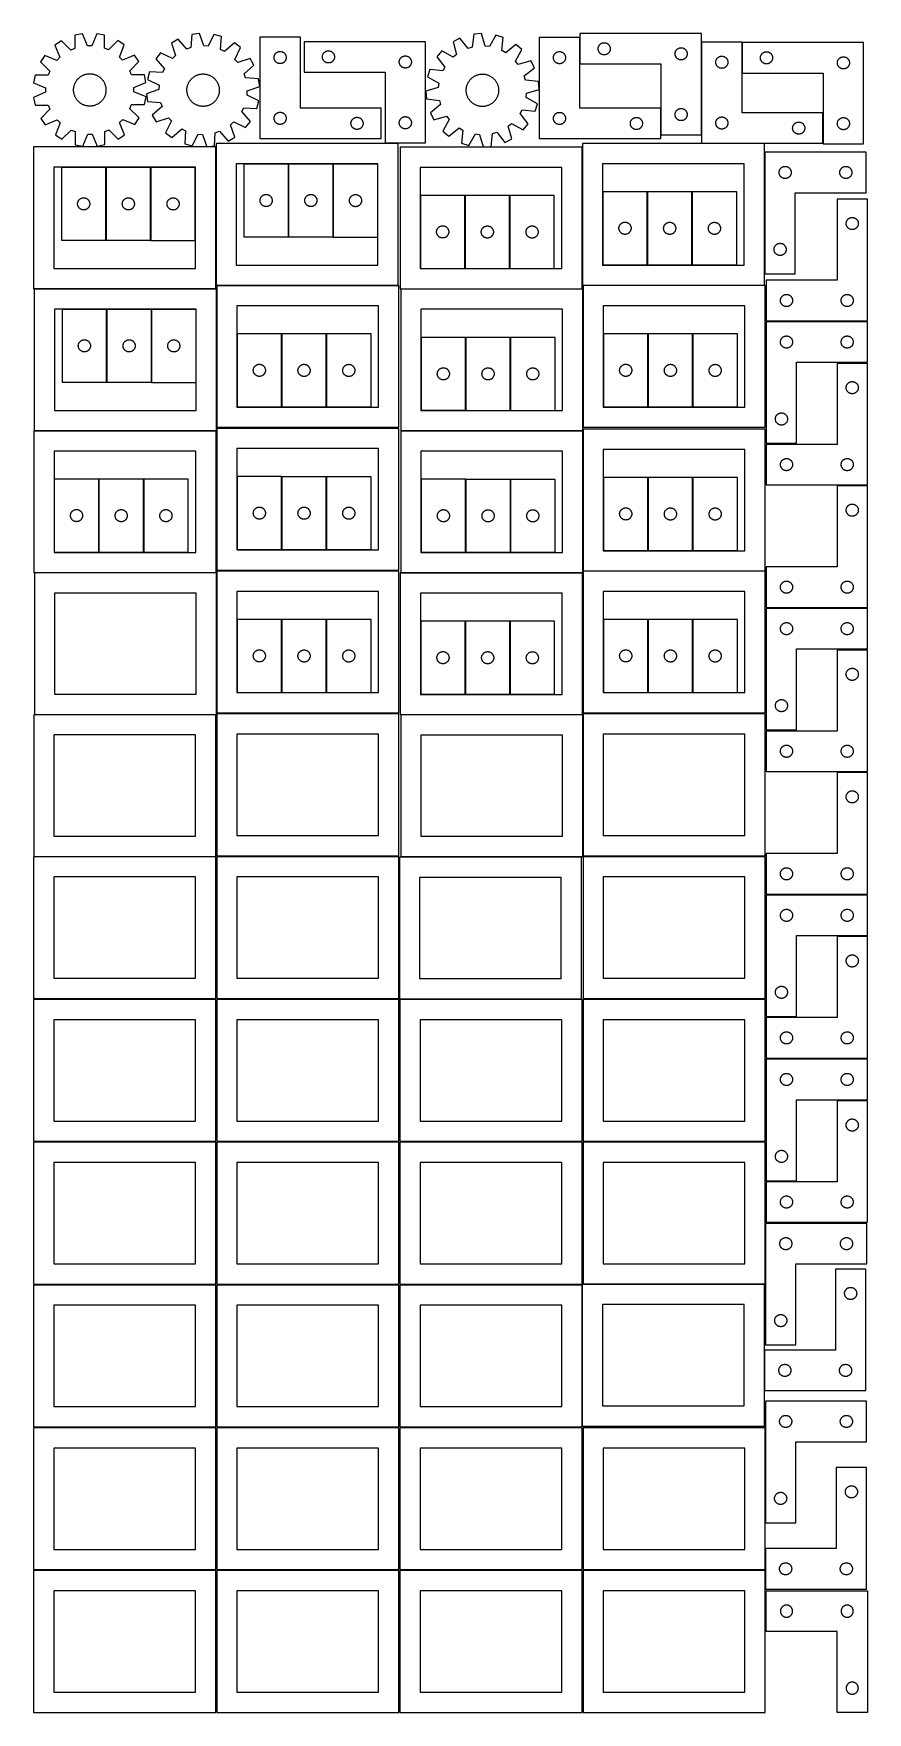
# Model space of a CAD drawing. Header units: millimetres. Extents: x 7 to 1243, y 7 to 2493.
import ezdxf

# ---------------------------------------------------------------- set-up
doc = ezdxf.new("R2010")
doc.units = ezdxf.units.MM
doc.layers.add('CUT', color=7, linetype='CONTINUOUS', true_color=0x000000)

msp = doc.modelspace()

# ---------------------------------------------------------------- linework, layer by layer
at = {"layer": 'CUT'}
for p, q in [((78.829006, 2493.23376), (67.524332, 2490.933798)), ((67.524332, 2490.933798), (67.54206, 2471.557469)), ((86.383623, 2475.390829), (78.829006, 2493.23376)), ((100.212011, 2493.327062), (92.813389, 2475.418884)), ((111.536325, 2491.125838), (100.212011, 2493.327062)), ((111.687686, 2471.750093), (111.536325, 2491.125838)), ((241.110977, 2491.947456), (239.79844, 2472.615625)), ((252.546876, 2493.465903), (241.110977, 2491.947456)), ((258.858716, 2475.14643), (252.546876, 2493.465903)), ((273.885837, 2492.091), (265.275239, 2474.733003)), ((285.032314, 2489.117533), (273.885837, 2492.091)), ((283.853136, 2469.77711), (285.032314, 2489.117533)), ((402.023008, 2487.945132), (342.023008, 2487.945132)), ((342.023008, 2487.945132), (342.023008, 2337.945132)), ((402.023008, 2382.945132), (402.023008, 2487.945132)), ((659.084577, 2492.464822), (656.852395, 2473.21749)), ((670.579839, 2493.436639), (659.084577, 2492.464822)), ((676.011612, 2474.837224), (670.579839, 2493.436639)), ((691.829049, 2491.046525), (682.401147, 2474.118528)), ((702.821185, 2487.545321), (691.829049, 2491.046525)), ((700.7218, 2468.283052), (702.821185, 2487.545321)), ((816.129423, 2487.799868), (756.129423, 2487.799868)), ((756.129423, 2487.799868), (756.129423, 2337.799868)), ((816.129423, 2382.799868), (816.129423, 2487.799868)), ((996.41836, 2493.462469), (816.41836, 2493.462469)), ((816.41836, 2493.462469), (816.41836, 2448.462469)), ((996.41836, 2343.462469), (996.41836, 2493.462469)), ((47.804717, 2482.664676), (38.240718, 2476.213677)), ((38.240718, 2476.213677), (45.672096, 2458.319068)), ((61.612467, 2469.070984), (47.804717, 2482.664676)), ((67.54206, 2471.557469), (61.612467, 2469.070984)), ((92.813389, 2475.418884), (86.383623, 2475.390829)), ((117.638753, 2469.315447), (111.687686, 2471.750093)), ((131.32735, 2483.029116), (117.638753, 2469.315447)), ((140.94728, 2476.661824), (131.32735, 2483.029116)), ((133.672344, 2458.703045), (140.94728, 2476.661824)), ((194.824759, 2465.155723), (187.812062, 2455.995616)), ((212.241728, 2456.665044), (194.824759, 2465.155723)), ((220.870195, 2485.051634), (210.885887, 2479.272443)), ((210.885887, 2479.272443), (217.071232, 2460.909874)), ((233.712134, 2470.542085), (220.870195, 2485.051634)), ((239.79844, 2472.615625), (233.712134, 2470.542085)), ((265.275239, 2474.733003), (258.858716, 2475.14643)), ((289.623018, 2466.939657), (283.853136, 2469.77711)), ((304.220791, 2479.681221), (289.623018, 2466.939657)), ((313.380897, 2472.668524), (304.220791, 2479.681221)), ((304.890218, 2455.251555), (313.380897, 2472.668524)), ((363.951153, 2461.92573), (364.228779, 2462.445132)), ((364.228779, 2462.445132), (364.539781, 2462.945264)), ((364.539781, 2462.945264), (364.882828, 2463.423985)), ((364.882828, 2463.423985), (365.256449, 2463.879244)), ((365.256449, 2463.879244), (365.659047, 2464.309093)), ((365.659047, 2464.309093), (366.088895, 2464.71169)), ((366.088895, 2464.71169), (366.544155, 2465.085312)), ((366.544155, 2465.085312), (367.022876, 2465.428358)), ((367.022876, 2465.428358), (367.523008, 2465.73936)), ((367.523008, 2465.73936), (368.04241, 2466.016986)), ((368.04241, 2466.016986), (368.578857, 2466.260048)), ((368.578857, 2466.260048), (369.130053, 2466.467503)), ((369.130053, 2466.467503), (369.693636, 2466.638464)), ((369.693636, 2466.638464), (370.267195, 2466.772199)), ((370.267195, 2466.772199), (370.848272, 2466.868136)), ((370.848272, 2466.868136), (371.43438, 2466.925862)), ((371.43438, 2466.925862), (372.023008, 2466.945132)), ((372.023008, 2466.945132), (372.611636, 2466.925862)), ((372.611636, 2466.925862), (373.197743, 2466.868136)), ((373.197743, 2466.868136), (373.778821, 2466.772199)), ((373.778821, 2466.772199), (374.352379, 2466.638464)), ((374.352379, 2466.638464), (374.915963, 2466.467503)), ((374.915963, 2466.467503), (375.467159, 2466.260048)), ((375.467159, 2466.260048), (376.003606, 2466.016986)), ((376.003606, 2466.016986), (376.523008, 2465.73936)), ((376.523008, 2465.73936), (377.02314, 2465.428358)), ((377.02314, 2465.428358), (377.501861, 2465.085312)), ((377.501861, 2465.085312), (377.95712, 2464.71169)), ((377.95712, 2464.71169), (378.386969, 2464.309093)), ((378.386969, 2464.309093), (378.789566, 2463.879244)), ((378.789566, 2463.879244), (379.163188, 2463.423985)), ((379.163188, 2463.423985), (379.506234, 2462.945264)), ((379.506234, 2462.945264), (379.817236, 2462.445132)), ((379.817236, 2462.445132), (380.094862, 2461.92573)), ((587.620173, 2481.403387), (407.620173, 2481.403387)), ((407.620173, 2481.403387), (407.620173, 2436.403387)), ((435.097801, 2461.796343), (435.305257, 2462.347538)), ((435.305257, 2462.347538), (435.548318, 2462.883986)), ((435.548318, 2462.883986), (435.825944, 2463.403387)), ((435.825944, 2463.403387), (436.136946, 2463.903519)), ((436.136946, 2463.903519), (436.479993, 2464.38224)), ((436.479993, 2464.38224), (436.853614, 2464.8375)), ((436.853614, 2464.8375), (437.256212, 2465.267348)), ((437.256212, 2465.267348), (437.68606, 2465.669946)), ((437.68606, 2465.669946), (438.14132, 2466.043567)), ((438.14132, 2466.043567), (438.620041, 2466.386614)), ((438.620041, 2466.386614), (439.120173, 2466.697616)), ((439.120173, 2466.697616), (439.639574, 2466.975242)), ((439.639574, 2466.975242), (440.176022, 2467.218303)), ((440.176022, 2467.218303), (440.727217, 2467.425758)), ((440.727217, 2467.425758), (441.290801, 2467.59672)), ((441.290801, 2467.59672), (441.86436, 2467.730455)), ((441.86436, 2467.730455), (442.445437, 2467.826391)), ((442.445437, 2467.826391), (443.031544, 2467.884118)), ((443.031544, 2467.884118), (443.620173, 2467.903387)), ((443.620173, 2467.903387), (444.208801, 2467.884118)), ((444.208801, 2467.884118), (444.794908, 2467.826391)), ((444.794908, 2467.826391), (445.375986, 2467.730455)), ((445.375986, 2467.730455), (445.949544, 2467.59672)), ((445.949544, 2467.59672), (446.513128, 2467.425758)), ((446.513128, 2467.425758), (447.064324, 2467.218303)), ((447.064324, 2467.218303), (447.600771, 2466.975242)), ((447.600771, 2466.975242), (448.120173, 2466.697616)), ((448.120173, 2466.697616), (448.620305, 2466.386614)), ((448.620305, 2466.386614), (449.099025, 2466.043567)), ((449.099025, 2466.043567), (449.554285, 2465.669946)), ((449.554285, 2465.669946), (449.984134, 2465.267348)), ((449.984134, 2465.267348), (450.386731, 2464.8375)), ((450.386731, 2464.8375), (450.760353, 2464.38224)), ((450.760353, 2464.38224), (451.103399, 2463.903519)), ((451.103399, 2463.903519), (451.414401, 2463.403387)), ((451.414401, 2463.403387), (451.692027, 2462.883986)), ((451.692027, 2462.883986), (451.935088, 2462.347538)), ((451.935088, 2462.347538), (452.142544, 2461.796343)), ((587.620173, 2331.403387), (587.620173, 2481.403387)), ((611.574343, 2467.908996), (604.133144, 2459.093439)), ((628.566959, 2458.598066), (611.574343, 2467.908996)), ((638.538209, 2486.541279), (628.28987, 2481.24439)), ((628.28987, 2481.24439), (633.593238, 2462.607955)), ((633.593238, 2462.607955), (628.566959, 2458.598066)), ((650.674201, 2471.436309), (638.538209, 2486.541279)), ((656.852395, 2473.21749), (650.674201, 2471.436309)), ((682.401147, 2474.118528), (676.011612, 2474.837224)), ((706.349929, 2465.173894), (700.7218, 2468.283052)), ((721.538238, 2477.205422), (706.349929, 2465.173894)), ((721.042865, 2452.771607), (730.353795, 2469.764223)), ((730.353795, 2469.764223), (721.538238, 2477.205422)), ((778.057568, 2461.780466), (778.335194, 2462.299868)), ((778.335194, 2462.299868), (778.646196, 2462.8)), ((778.646196, 2462.8), (778.989242, 2463.278721)), ((778.989242, 2463.278721), (779.362864, 2463.73398)), ((779.362864, 2463.73398), (779.765461, 2464.163829)), ((779.765461, 2464.163829), (780.19531, 2464.566426)), ((780.19531, 2464.566426), (780.65057, 2464.940048)), ((780.65057, 2464.940048), (781.12929, 2465.283095)), ((781.12929, 2465.283095), (781.629423, 2465.594097)), ((781.629423, 2465.594097), (782.148824, 2465.871723)), ((782.148824, 2465.871723), (782.685272, 2466.114784)), ((782.685272, 2466.114784), (783.236467, 2466.322239)), ((783.236467, 2466.322239), (783.800051, 2466.493201)), ((783.800051, 2466.493201), (784.37361, 2466.626936)), ((784.37361, 2466.626936), (784.954687, 2466.722872)), ((784.954687, 2466.722872), (785.540794, 2466.780598)), ((785.540794, 2466.780598), (786.129423, 2466.799868)), ((786.129423, 2466.799868), (786.718051, 2466.780598)), ((786.718051, 2466.780598), (787.304158, 2466.722872)), ((787.304158, 2466.722872), (787.885235, 2466.626936)), ((787.885235, 2466.626936), (788.458794, 2466.493201)), ((788.458794, 2466.493201), (789.022378, 2466.322239)), ((789.022378, 2466.322239), (789.573573, 2466.114784)), ((789.573573, 2466.114784), (790.110021, 2465.871723)), ((790.110021, 2465.871723), (790.629423, 2465.594097)), ((790.629423, 2465.594097), (791.129555, 2465.283095)), ((791.129555, 2465.283095), (791.608275, 2464.940048)), ((791.608275, 2464.940048), (792.063535, 2464.566426)), ((792.063535, 2464.566426), (792.493384, 2464.163829)), ((792.493384, 2464.163829), (792.895981, 2463.73398)), ((792.895981, 2463.73398), (793.269603, 2463.278721)), ((793.269603, 2463.278721), (793.612649, 2462.8)), ((793.612649, 2462.8), (793.923651, 2462.299868)), ((793.923651, 2462.299868), (794.201277, 2461.780466)), ((843.41836, 2470.962469), (843.43763, 2471.551098)), ((843.43763, 2470.373841), (843.41836, 2470.962469)), ((843.43763, 2471.551098), (843.495356, 2472.137205)), ((843.495356, 2469.787734), (843.43763, 2470.373841)), ((843.495356, 2472.137205), (843.591292, 2472.718282)), ((843.591292, 2469.206656), (843.495356, 2469.787734)), ((843.591292, 2472.718282), (843.725027, 2473.291841)), ((843.725027, 2468.633098), (843.591292, 2469.206656)), ((843.725027, 2473.291841), (843.895989, 2473.855425)), ((843.895989, 2468.069514), (843.725027, 2468.633098)), ((843.895989, 2473.855425), (844.103444, 2474.40662)), ((844.103444, 2467.518318), (843.895989, 2468.069514)), ((844.103444, 2474.40662), (844.346505, 2474.943068)), ((844.346505, 2466.981871), (844.103444, 2467.518318)), ((844.346505, 2474.943068), (844.624131, 2475.462469)), ((844.624131, 2466.462469), (844.346505, 2466.981871)), ((844.624131, 2475.462469), (844.935133, 2475.962601)), ((844.935133, 2465.962337), (844.624131, 2466.462469)), ((844.935133, 2475.962601), (845.27818, 2476.441322)), ((845.27818, 2465.483616), (844.935133, 2465.962337)), ((845.27818, 2476.441322), (845.651802, 2476.896582)), ((845.651802, 2465.028357), (845.27818, 2465.483616)), ((845.651802, 2476.896582), (846.054399, 2477.32643)), ((846.054399, 2464.598508), (845.651802, 2465.028357)), ((846.054399, 2477.32643), (846.484248, 2477.729028)), ((846.484248, 2464.195911), (846.054399, 2464.598508)), ((846.484248, 2477.729028), (846.939507, 2478.102649)), ((846.939507, 2463.822289), (846.484248, 2464.195911)), ((846.939507, 2478.102649), (847.418228, 2478.445696)), ((847.418228, 2463.479243), (846.939507, 2463.822289)), ((847.418228, 2478.445696), (847.91836, 2478.756698)), ((847.91836, 2463.168241), (847.418228, 2463.479243)), ((847.91836, 2478.756698), (848.437762, 2479.034324)), ((848.437762, 2462.890615), (847.91836, 2463.168241)), ((848.437762, 2479.034324), (848.974209, 2479.277385)), ((848.974209, 2462.647554), (848.437762, 2462.890615)), ((848.974209, 2479.277385), (849.525405, 2479.484841)), ((849.525405, 2462.440098), (848.974209, 2462.647554)), ((849.525405, 2479.484841), (850.088988, 2479.655802)), ((850.088988, 2462.269137), (849.525405, 2462.440098)), ((850.088988, 2479.655802), (850.662547, 2479.789537)), ((850.662547, 2462.135402), (850.088988, 2462.269137)), ((850.662547, 2479.789537), (851.243624, 2479.885473)), ((851.243624, 2462.039466), (850.662547, 2462.135402)), ((851.243624, 2479.885473), (851.829732, 2479.9432)), ((851.829732, 2479.9432), (852.41836, 2479.962469)), ((852.41836, 2479.962469), (853.006988, 2479.9432)), ((853.006988, 2479.9432), (853.593096, 2479.885473)), ((853.593096, 2479.885473), (854.174173, 2479.789537)), ((854.174173, 2462.135402), (853.593096, 2462.039466)), ((854.174173, 2479.789537), (854.747731, 2479.655802)), ((854.747731, 2462.269137), (854.174173, 2462.135402)), ((854.747731, 2479.655802), (855.311315, 2479.484841)), ((855.311315, 2462.440098), (854.747731, 2462.269137)), ((855.311315, 2479.484841), (855.862511, 2479.277385)), ((855.862511, 2462.647554), (855.311315, 2462.440098)), ((855.862511, 2479.277385), (856.398958, 2479.034324)), ((856.398958, 2462.890615), (855.862511, 2462.647554)), ((856.398958, 2479.034324), (856.91836, 2478.756698)), ((856.91836, 2463.168241), (856.398958, 2462.890615)), ((856.91836, 2478.756698), (857.418492, 2478.445696)), ((857.418492, 2463.479243), (856.91836, 2463.168241)), ((857.418492, 2478.445696), (857.897213, 2478.102649)), ((857.897213, 2463.822289), (857.418492, 2463.479243)), ((857.897213, 2478.102649), (858.352472, 2477.729028)), ((858.352472, 2464.195911), (857.897213, 2463.822289)), ((858.352472, 2477.729028), (858.782321, 2477.32643)), ((858.782321, 2464.598508), (858.352472, 2464.195911)), ((858.782321, 2477.32643), (859.184918, 2476.896582)), ((859.184918, 2465.028357), (858.782321, 2464.598508)), ((859.184918, 2476.896582), (859.55854, 2476.441322)), ((859.55854, 2465.483616), (859.184918, 2465.028357)), ((859.55854, 2476.441322), (859.901586, 2475.962601)), ((859.901586, 2465.962337), (859.55854, 2465.483616)), ((859.901586, 2475.962601), (860.212589, 2475.462469)), ((860.212589, 2466.462469), (859.901586, 2465.962337)), ((860.212589, 2475.462469), (860.490215, 2474.943068)), ((860.490215, 2466.981871), (860.212589, 2466.462469)), ((860.490215, 2474.943068), (860.733276, 2474.40662)), ((860.733276, 2467.518318), (860.490215, 2466.981871)), ((860.733276, 2474.40662), (860.940731, 2473.855425)), ((860.940731, 2468.069514), (860.733276, 2467.518318)), ((860.940731, 2473.855425), (861.111692, 2473.291841)), ((861.111692, 2468.633098), (860.940731, 2468.069514)), ((861.111692, 2473.291841), (861.245427, 2472.718282)), ((861.245427, 2469.206656), (861.111692, 2468.633098)), ((861.245427, 2472.718282), (861.341364, 2472.137205)), ((861.341364, 2469.787734), (861.245427, 2469.206656)), ((861.341364, 2472.137205), (861.39909, 2471.551098)), ((861.39909, 2470.373841), (861.341364, 2469.787734)), ((861.39909, 2471.551098), (861.41836, 2470.962469)), ((861.41836, 2470.962469), (861.39909, 2470.373841)), ((957.41836, 2463.462469), (957.43763, 2464.051098)), ((957.43763, 2462.873841), (957.41836, 2463.462469)), ((957.43763, 2464.051098), (957.495356, 2464.637205)), ((957.495356, 2462.287734), (957.43763, 2462.873841)), ((957.495356, 2464.637205), (957.591292, 2465.218282)), ((957.591292, 2461.706656), (957.495356, 2462.287734)), ((957.591292, 2465.218282), (957.725027, 2465.791841)), ((957.725027, 2465.791841), (957.895989, 2466.355425)), ((957.895989, 2466.355425), (958.103444, 2466.90662)), ((958.103444, 2466.90662), (958.346505, 2467.443068)), ((958.346505, 2467.443068), (958.624131, 2467.962469)), ((958.624131, 2467.962469), (958.935133, 2468.462601)), ((958.935133, 2468.462601), (959.27818, 2468.941322)), ((959.27818, 2468.941322), (959.651802, 2469.396582)), ((959.651802, 2469.396582), (960.054399, 2469.82643)), ((960.054399, 2469.82643), (960.484248, 2470.229028)), ((960.484248, 2470.229028), (960.939507, 2470.602649)), ((960.939507, 2470.602649), (961.418228, 2470.945696)), ((961.418228, 2470.945696), (961.91836, 2471.256698)), ((961.91836, 2471.256698), (962.437762, 2471.534324)), ((962.437762, 2471.534324), (962.974209, 2471.777385)), ((962.974209, 2471.777385), (963.525405, 2471.984841)), ((963.525405, 2471.984841), (964.088988, 2472.155802)), ((964.088988, 2472.155802), (964.662547, 2472.289537)), ((964.662547, 2472.289537), (965.243624, 2472.385473)), ((965.243624, 2472.385473), (965.829732, 2472.4432)), ((965.829732, 2472.4432), (966.41836, 2472.462469)), ((966.41836, 2472.462469), (967.006988, 2472.4432)), ((967.006988, 2472.4432), (967.593096, 2472.385473)), ((967.593096, 2472.385473), (968.174173, 2472.289537)), ((968.174173, 2472.289537), (968.747731, 2472.155802)), ((968.747731, 2472.155802), (969.311315, 2471.984841)), ((969.311315, 2471.984841), (969.862511, 2471.777385)), ((969.862511, 2471.777385), (970.398958, 2471.534324)), ((970.398958, 2471.534324), (970.91836, 2471.256698)), ((970.91836, 2471.256698), (971.418492, 2470.945696)), ((971.418492, 2470.945696), (971.897213, 2470.602649)), ((971.897213, 2470.602649), (972.352472, 2470.229028)), ((972.352472, 2470.229028), (972.782321, 2469.82643)), ((972.782321, 2469.82643), (973.184918, 2469.396582)), ((973.184918, 2469.396582), (973.55854, 2468.941322)), ((973.55854, 2468.941322), (973.901586, 2468.462601)), ((973.901586, 2468.462601), (974.212589, 2467.962469)), ((974.212589, 2467.962469), (974.490215, 2467.443068)), ((974.490215, 2467.443068), (974.733276, 2466.90662)), ((974.733276, 2466.90662), (974.940731, 2466.355425)), ((974.940731, 2466.355425), (975.111692, 2465.791841)), ((975.111692, 2465.791841), (975.245427, 2465.218282)), ((975.245427, 2465.218282), (975.341364, 2464.637205)), ((975.341364, 2462.287734), (975.245427, 2461.706656)), ((975.341364, 2464.637205), (975.39909, 2464.051098)), ((975.39909, 2462.873841), (975.341364, 2462.287734)), ((975.39909, 2464.051098), (975.41836, 2463.462469)), ((975.41836, 2463.462469), (975.39909, 2462.873841)), ((1056.721494, 2480.964663), (996.721494, 2480.964663)), ((996.721494, 2480.964663), (996.721494, 2330.964663)), ((1056.721494, 2375.964663), (1056.721494, 2480.964663)), ((1236.95077, 2480.065008), (1056.95077, 2480.065008)), ((1056.95077, 2480.065008), (1056.95077, 2435.065008)), ((1085.156541, 2462.065008), (1085.467543, 2462.565141)), ((1085.467543, 2462.565141), (1085.810589, 2463.043861)), ((1085.810589, 2463.043861), (1086.184211, 2463.499121)), ((1086.184211, 2463.499121), (1086.586809, 2463.928969)), ((1086.586809, 2463.928969), (1087.016657, 2464.331567)), ((1087.016657, 2464.331567), (1087.471917, 2464.705188)), ((1087.471917, 2464.705188), (1087.950637, 2465.048235)), ((1087.950637, 2465.048235), (1088.45077, 2465.359237)), ((1088.45077, 2465.359237), (1088.970171, 2465.636863)), ((1088.970171, 2465.636863), (1089.506619, 2465.879924)), ((1089.506619, 2465.879924), (1090.057814, 2466.08738)), ((1090.057814, 2466.08738), (1090.621398, 2466.258341)), ((1090.621398, 2466.258341), (1091.194957, 2466.392076)), ((1091.194957, 2466.392076), (1091.776034, 2466.488012)), ((1091.776034, 2466.488012), (1092.362141, 2466.545739)), ((1092.362141, 2466.545739), (1092.95077, 2466.565008)), ((1092.95077, 2466.565008), (1093.539398, 2466.545739)), ((1093.539398, 2466.545739), (1094.125505, 2466.488012)), ((1094.125505, 2466.488012), (1094.706582, 2466.392076)), ((1094.706582, 2466.392076), (1095.280141, 2466.258341)), ((1095.280141, 2466.258341), (1095.843725, 2466.08738)), ((1095.843725, 2466.08738), (1096.39492, 2465.879924)), ((1096.39492, 2465.879924), (1096.931368, 2465.636863)), ((1096.931368, 2465.636863), (1097.45077, 2465.359237)), ((1097.45077, 2465.359237), (1097.950902, 2465.048235)), ((1097.950902, 2465.048235), (1098.429622, 2464.705188)), ((1098.429622, 2464.705188), (1098.884882, 2464.331567)), ((1098.884882, 2464.331567), (1099.314731, 2463.928969)), ((1099.314731, 2463.928969), (1099.717328, 2463.499121)), ((1099.717328, 2463.499121), (1100.09095, 2463.043861)), ((1100.09095, 2463.043861), (1100.433996, 2462.565141)), ((1100.433996, 2462.565141), (1100.744998, 2462.065008)), ((1236.95077, 2330.065008), (1236.95077, 2480.065008)), ((23.186624, 2461.027635), (16.819332, 2451.407705)), ((16.819332, 2451.407705), (30.533, 2437.719107)), ((41.145402, 2453.752698), (23.186624, 2461.027635)), ((30.533, 2437.719107), (28.098355, 2431.768041)), ((45.672096, 2458.319068), (41.145402, 2453.752698)), ((138.238714, 2454.176352), (133.672344, 2458.703045)), ((156.133323, 2461.60773), (138.238714, 2454.176352)), ((148.99063, 2438.235981), (162.584322, 2452.043731)), ((151.477115, 2432.306388), (148.99063, 2438.235981)), ((162.584322, 2452.043731), (156.133323, 2461.60773)), ((187.812062, 2455.995616), (200.553626, 2441.397844)), ((200.553626, 2441.397844), (197.716172, 2435.627961)), ((217.071232, 2460.909874), (212.241728, 2456.665044)), ((309.135048, 2450.422051), (304.890218, 2455.251555)), ((327.497617, 2456.607396), (309.135048, 2450.422051)), ((318.767259, 2433.781149), (333.276809, 2446.623088)), ((333.276809, 2446.623088), (327.497617, 2456.607396)), ((363.023008, 2457.945132), (363.042277, 2458.53376)), ((363.042277, 2457.356504), (363.023008, 2457.945132)), ((363.042277, 2458.53376), (363.100004, 2459.119868)), ((363.100004, 2456.770396), (363.042277, 2457.356504)), ((363.100004, 2459.119868), (363.19594, 2459.700945)), ((363.19594, 2456.189319), (363.100004, 2456.770396)), ((363.19594, 2459.700945), (363.329675, 2460.274503)), ((363.329675, 2455.61576), (363.19594, 2456.189319)), ((363.329675, 2460.274503), (363.500637, 2460.838087)), ((363.500637, 2455.052177), (363.329675, 2455.61576)), ((363.500637, 2460.838087), (363.708092, 2461.389283)), ((363.708092, 2454.500981), (363.500637, 2455.052177)), ((363.708092, 2461.389283), (363.951153, 2461.92573)), ((363.951153, 2453.964534), (363.708092, 2454.500981)), ((364.228779, 2453.445132), (363.951153, 2453.964534)), ((364.539781, 2452.945), (364.228779, 2453.445132)), ((364.882828, 2452.466279), (364.539781, 2452.945)), ((365.256449, 2452.011019), (364.882828, 2452.466279)), ((365.659047, 2451.581171), (365.256449, 2452.011019)), ((366.088895, 2451.178574), (365.659047, 2451.581171)), ((366.544155, 2450.804952), (366.088895, 2451.178574)), ((367.022876, 2450.461905), (366.544155, 2450.804952)), ((367.523008, 2450.150903), (367.022876, 2450.461905)), ((368.04241, 2449.873277), (367.523008, 2450.150903)), ((368.578857, 2449.630216), (368.04241, 2449.873277)), ((369.130053, 2449.422761), (368.578857, 2449.630216)), ((369.693636, 2449.251799), (369.130053, 2449.422761)), ((370.267195, 2449.118064), (369.693636, 2449.251799)), ((370.848272, 2449.022128), (370.267195, 2449.118064)), ((371.43438, 2448.964402), (370.848272, 2449.022128)), ((372.023008, 2448.945132), (371.43438, 2448.964402)), ((372.611636, 2448.964402), (372.023008, 2448.945132)), ((373.197743, 2449.022128), (372.611636, 2448.964402)), ((373.778821, 2449.118064), (373.197743, 2449.022128)), ((374.352379, 2449.251799), (373.778821, 2449.118064)), ((374.915963, 2449.422761), (374.352379, 2449.251799)), ((375.467159, 2449.630216), (374.915963, 2449.422761)), ((376.003606, 2449.873277), (375.467159, 2449.630216)), ((376.523008, 2450.150903), (376.003606, 2449.873277)), ((377.02314, 2450.461905), (376.523008, 2450.150903)), ((377.501861, 2450.804952), (377.02314, 2450.461905)), ((377.95712, 2451.178574), (377.501861, 2450.804952)), ((378.386969, 2451.581171), (377.95712, 2451.178574)), ((378.789566, 2452.011019), (378.386969, 2451.581171)), ((379.163188, 2452.466279), (378.789566, 2452.011019)), ((379.506234, 2452.945), (379.163188, 2452.466279)), ((379.817236, 2453.445132), (379.506234, 2452.945)), ((380.094862, 2453.964534), (379.817236, 2453.445132)), ((380.094862, 2461.92573), (380.337924, 2461.389283)), ((380.337924, 2454.500981), (380.094862, 2453.964534)), ((380.337924, 2461.389283), (380.545379, 2460.838087)), ((380.545379, 2455.052177), (380.337924, 2454.500981)), ((380.545379, 2460.838087), (380.71634, 2460.274503)), ((380.71634, 2455.61576), (380.545379, 2455.052177)), ((380.71634, 2460.274503), (380.850075, 2459.700945)), ((380.850075, 2456.189319), (380.71634, 2455.61576)), ((380.850075, 2459.700945), (380.946011, 2459.119868)), ((380.946011, 2456.770396), (380.850075, 2456.189319)), ((380.946011, 2459.119868), (381.003738, 2458.53376)), ((381.003738, 2457.356504), (380.946011, 2456.770396)), ((381.003738, 2458.53376), (381.023008, 2457.945132)), ((381.023008, 2457.945132), (381.003738, 2457.356504)), ((434.620173, 2458.903387), (434.639442, 2459.492015)), ((434.639442, 2458.314759), (434.620173, 2458.903387)), ((434.639442, 2459.492015), (434.697169, 2460.078123)), ((434.697169, 2457.728652), (434.639442, 2458.314759)), ((434.697169, 2460.078123), (434.793105, 2460.6592)), ((434.793105, 2457.147574), (434.697169, 2457.728652)), ((434.793105, 2460.6592), (434.92684, 2461.232759)), ((434.92684, 2456.574016), (434.793105, 2457.147574)), ((434.92684, 2461.232759), (435.097801, 2461.796343)), ((435.097801, 2456.010432), (434.92684, 2456.574016)), ((435.305257, 2455.459236), (435.097801, 2456.010432)), ((435.548318, 2454.922789), (435.305257, 2455.459236)), ((435.825944, 2454.403387), (435.548318, 2454.922789)), ((436.136946, 2453.903255), (435.825944, 2454.403387)), ((436.479993, 2453.424534), (436.136946, 2453.903255)), ((436.853614, 2452.969275), (436.479993, 2453.424534)), ((437.256212, 2452.539426), (436.853614, 2452.969275)), ((437.68606, 2452.136829), (437.256212, 2452.539426)), ((438.14132, 2451.763207), (437.68606, 2452.136829)), ((438.620041, 2451.420161), (438.14132, 2451.763207)), ((439.120173, 2451.109159), (438.620041, 2451.420161)), ((439.639574, 2450.831533), (439.120173, 2451.109159)), ((440.176022, 2450.588472), (439.639574, 2450.831533)), ((440.727217, 2450.381016), (440.176022, 2450.588472)), ((441.290801, 2450.210055), (440.727217, 2450.381016)), ((441.86436, 2450.07632), (441.290801, 2450.210055)), ((442.445437, 2449.980384), (441.86436, 2450.07632)), ((443.031544, 2449.922657), (442.445437, 2449.980384)), ((443.620173, 2449.903387), (443.031544, 2449.922657)), ((444.208801, 2449.922657), (443.620173, 2449.903387)), ((444.794908, 2449.980384), (444.208801, 2449.922657)), ((445.375986, 2450.07632), (444.794908, 2449.980384)), ((445.949544, 2450.210055), (445.375986, 2450.07632)), ((446.513128, 2450.381016), (445.949544, 2450.210055)), ((447.064324, 2450.588472), (446.513128, 2450.381016)), ((447.600771, 2450.831533), (447.064324, 2450.588472)), ((448.120173, 2451.109159), (447.600771, 2450.831533)), ((448.620305, 2451.420161), (448.120173, 2451.109159)), ((449.099025, 2451.763207), (448.620305, 2451.420161)), ((449.554285, 2452.136829), (449.099025, 2451.763207)), ((449.984134, 2452.539426), (449.554285, 2452.136829)), ((450.386731, 2452.969275), (449.984134, 2452.539426)), ((450.760353, 2453.424534), (450.386731, 2452.969275)), ((451.103399, 2453.903255), (450.760353, 2453.424534)), ((451.414401, 2454.403387), (451.103399, 2453.903255)), ((451.692027, 2454.922789), (451.414401, 2454.403387)), ((451.935088, 2455.459236), (451.692027, 2454.922789)), ((452.142544, 2456.010432), (451.935088, 2455.459236)), ((452.142544, 2461.796343), (452.313505, 2461.232759)), ((452.313505, 2456.574016), (452.142544, 2456.010432)), ((452.313505, 2461.232759), (452.44724, 2460.6592)), ((452.44724, 2457.147574), (452.313505, 2456.574016)), ((452.44724, 2460.6592), (452.543176, 2460.078123)), ((452.543176, 2457.728652), (452.44724, 2457.147574)), ((452.543176, 2460.078123), (452.600903, 2459.492015)), ((452.600903, 2458.314759), (452.543176, 2457.728652)), ((452.600903, 2459.492015), (452.620173, 2458.903387)), ((452.620173, 2458.903387), (452.600903, 2458.314759)), ((548.620173, 2451.403387), (548.639442, 2451.992015)), ((548.639442, 2450.814759), (548.620173, 2451.403387)), ((548.639442, 2451.992015), (548.697169, 2452.578123)), ((548.697169, 2450.228652), (548.639442, 2450.814759)), ((548.697169, 2452.578123), (548.793105, 2453.1592)), ((548.793105, 2449.647574), (548.697169, 2450.228652)), ((548.793105, 2453.1592), (548.92684, 2453.732759)), ((548.92684, 2449.074016), (548.793105, 2449.647574)), ((548.92684, 2453.732759), (549.097801, 2454.296343)), ((549.097801, 2448.510432), (548.92684, 2449.074016)), ((549.097801, 2454.296343), (549.305257, 2454.847538)), ((549.305257, 2447.959236), (549.097801, 2448.510432)), ((549.305257, 2454.847538), (549.548318, 2455.383986)), ((549.548318, 2447.422789), (549.305257, 2447.959236)), ((549.548318, 2455.383986), (549.825944, 2455.903387)), ((549.825944, 2446.903387), (549.548318, 2447.422789)), ((549.825944, 2455.903387), (550.136946, 2456.403519)), ((550.136946, 2446.403255), (549.825944, 2446.903387)), ((550.136946, 2456.403519), (550.479993, 2456.88224)), ((550.479993, 2445.924534), (550.136946, 2446.403255)), ((550.479993, 2456.88224), (550.853614, 2457.3375)), ((550.853614, 2445.469275), (550.479993, 2445.924534)), ((550.853614, 2457.3375), (551.256212, 2457.767348)), ((551.256212, 2445.039426), (550.853614, 2445.469275)), ((551.256212, 2457.767348), (551.68606, 2458.169946)), ((551.68606, 2444.636829), (551.256212, 2445.039426)), ((551.68606, 2458.169946), (552.14132, 2458.543567)), ((552.14132, 2444.263207), (551.68606, 2444.636829)), ((552.14132, 2458.543567), (552.620041, 2458.886614)), ((552.620041, 2443.920161), (552.14132, 2444.263207)), ((552.620041, 2458.886614), (553.120173, 2459.197616)), ((553.120173, 2443.609159), (552.620041, 2443.920161)), ((553.120173, 2459.197616), (553.639574, 2459.475242)), ((553.639574, 2443.331533), (553.120173, 2443.609159)), ((553.639574, 2459.475242), (554.176022, 2459.718303)), ((554.176022, 2443.088472), (553.639574, 2443.331533)), ((554.176022, 2459.718303), (554.727217, 2459.925758)), ((554.727217, 2442.881016), (554.176022, 2443.088472)), ((554.727217, 2459.925758), (555.290801, 2460.09672)), ((555.290801, 2442.710055), (554.727217, 2442.881016)), ((555.290801, 2460.09672), (555.86436, 2460.230455)), ((555.86436, 2442.57632), (555.290801, 2442.710055)), ((555.86436, 2460.230455), (556.445437, 2460.326391)), ((556.445437, 2442.480384), (555.86436, 2442.57632)), ((556.445437, 2460.326391), (557.031544, 2460.384118)), ((557.031544, 2442.422657), (556.445437, 2442.480384)), ((557.031544, 2460.384118), (557.620173, 2460.403387)), ((557.620173, 2442.403387), (557.031544, 2442.422657)), ((557.620173, 2460.403387), (558.208801, 2460.384118)), ((558.208801, 2442.422657), (557.620173, 2442.403387)), ((558.208801, 2460.384118), (558.794908, 2460.326391)), ((558.794908, 2442.480384), (558.208801, 2442.422657)), ((558.794908, 2460.326391), (559.375986, 2460.230455)), ((559.375986, 2442.57632), (558.794908, 2442.480384)), ((559.375986, 2460.230455), (559.949544, 2460.09672)), ((559.949544, 2442.710055), (559.375986, 2442.57632)), ((559.949544, 2460.09672), (560.513128, 2459.925758)), ((560.513128, 2442.881016), (559.949544, 2442.710055)), ((560.513128, 2459.925758), (561.064324, 2459.718303)), ((561.064324, 2443.088472), (560.513128, 2442.881016)), ((561.064324, 2459.718303), (561.600771, 2459.475242)), ((561.600771, 2443.331533), (561.064324, 2443.088472)), ((561.600771, 2459.475242), (562.120173, 2459.197616)), ((562.120173, 2443.609159), (561.600771, 2443.331533)), ((562.120173, 2459.197616), (562.620305, 2458.886614)), ((562.620305, 2443.920161), (562.120173, 2443.609159)), ((562.620305, 2458.886614), (563.099025, 2458.543567)), ((563.099025, 2444.263207), (562.620305, 2443.920161)), ((563.099025, 2458.543567), (563.554285, 2458.169946)), ((563.554285, 2444.636829), (563.099025, 2444.263207)), ((563.554285, 2458.169946), (563.984134, 2457.767348)), ((563.984134, 2445.039426), (563.554285, 2444.636829)), ((563.984134, 2457.767348), (564.386731, 2457.3375)), ((564.386731, 2445.469275), (563.984134, 2445.039426)), ((564.386731, 2457.3375), (564.760353, 2456.88224)), ((564.760353, 2445.924534), (564.386731, 2445.469275)), ((564.760353, 2456.88224), (565.103399, 2456.403519)), ((565.103399, 2446.403255), (564.760353, 2445.924534)), ((565.103399, 2456.403519), (565.414401, 2455.903387)), ((565.414401, 2446.903387), (565.103399, 2446.403255)), ((565.414401, 2455.903387), (565.692027, 2455.383986)), ((565.692027, 2447.422789), (565.414401, 2446.903387)), ((565.692027, 2455.383986), (565.935088, 2454.847538)), ((565.935088, 2447.959236), (565.692027, 2447.422789)), ((565.935088, 2454.847538), (566.142544, 2454.296343)), ((566.142544, 2448.510432), (565.935088, 2447.959236)), ((566.142544, 2454.296343), (566.313505, 2453.732759)), ((566.313505, 2449.074016), (566.142544, 2448.510432)), ((566.313505, 2453.732759), (566.44724, 2453.1592)), ((566.44724, 2449.647574), (566.313505, 2449.074016)), ((566.44724, 2453.1592), (566.543176, 2452.578123)), ((566.543176, 2450.228652), (566.44724, 2449.647574)), ((566.543176, 2452.578123), (566.600903, 2451.992015)), ((566.600903, 2450.814759), (566.543176, 2450.228652)), ((566.600903, 2451.992015), (566.620173, 2451.403387)), ((566.620173, 2451.403387), (566.600903, 2450.814759)), ((593.793245, 2440.376386), (590.292042, 2429.38425)), ((613.055514, 2438.277001), (593.793245, 2440.376386)), ((604.133144, 2459.093439), (616.164672, 2443.905129)), ((616.164672, 2443.905129), (613.055514, 2438.277001)), ((725.052754, 2447.745328), (721.042865, 2452.771607)), ((743.689189, 2453.048696), (725.052754, 2447.745328)), ((733.881108, 2430.664365), (748.986078, 2442.800358)), ((748.986078, 2442.800358), (743.689189, 2453.048696)), ((777.129423, 2457.799868), (777.148692, 2458.388496)), ((777.148692, 2457.21124), (777.129423, 2457.799868)), ((777.148692, 2458.388496), (777.206419, 2458.974604)), ((777.206419, 2456.625132), (777.148692, 2457.21124)), ((777.206419, 2458.974604), (777.302355, 2459.555681)), ((777.302355, 2456.044055), (777.206419, 2456.625132)), ((777.302355, 2459.555681), (777.43609, 2460.12924)), ((777.43609, 2455.470497), (777.302355, 2456.044055)), ((777.43609, 2460.12924), (777.607051, 2460.692823)), ((777.607051, 2454.906913), (777.43609, 2455.470497)), ((777.607051, 2460.692823), (777.814507, 2461.244019)), ((777.814507, 2454.355717), (777.607051, 2454.906913)), ((777.814507, 2461.244019), (778.057568, 2461.780466)), ((778.057568, 2453.81927), (777.814507, 2454.355717)), ((778.335194, 2453.299868), (778.057568, 2453.81927)), ((778.646196, 2452.799736), (778.335194, 2453.299868)), ((778.989242, 2452.321015), (778.646196, 2452.799736)), ((779.362864, 2451.865756), (778.989242, 2452.321015)), ((779.765461, 2451.435907), (779.362864, 2451.865756)), ((780.19531, 2451.03331), (779.765461, 2451.435907)), ((780.65057, 2450.659688), (780.19531, 2451.03331)), ((781.12929, 2450.316642), (780.65057, 2450.659688)), ((781.629423, 2450.00564), (781.12929, 2450.316642)), ((782.148824, 2449.728013), (781.629423, 2450.00564)), ((782.685272, 2449.484952), (782.148824, 2449.728013)), ((783.236467, 2449.277497), (782.685272, 2449.484952)), ((783.800051, 2449.106536), (783.236467, 2449.277497)), ((784.37361, 2448.972801), (783.800051, 2449.106536)), ((784.954687, 2448.876864), (784.37361, 2448.972801)), ((785.540794, 2448.819138), (784.954687, 2448.876864)), ((786.129423, 2448.799868), (785.540794, 2448.819138)), ((786.718051, 2448.819138), (786.129423, 2448.799868)), ((787.304158, 2448.876864), (786.718051, 2448.819138)), ((787.885235, 2448.972801), (787.304158, 2448.876864)), ((788.458794, 2449.106536), (787.885235, 2448.972801)), ((789.022378, 2449.277497), (788.458794, 2449.106536)), ((789.573573, 2449.484952), (789.022378, 2449.277497)), ((790.110021, 2449.728013), (789.573573, 2449.484952)), ((790.629423, 2450.00564), (790.110021, 2449.728013)), ((791.129555, 2450.316642), (790.629423, 2450.00564)), ((791.608275, 2450.659688), (791.129555, 2450.316642)), ((792.063535, 2451.03331), (791.608275, 2450.659688)), ((792.493384, 2451.435907), (792.063535, 2451.03331)), ((792.895981, 2451.865756), (792.493384, 2451.435907)), ((793.269603, 2452.321015), (792.895981, 2451.865756)), ((793.612649, 2452.799736), (793.269603, 2452.321015)), ((793.923651, 2453.299868), (793.612649, 2452.799736)), ((794.201277, 2453.81927), (793.923651, 2453.299868)), ((794.201277, 2461.780466), (794.444338, 2461.244019)), ((794.444338, 2454.355717), (794.201277, 2453.81927)), ((794.444338, 2461.244019), (794.651794, 2460.692823)), ((794.651794, 2454.906913), (794.444338, 2454.355717)), ((794.651794, 2460.692823), (794.822755, 2460.12924)), ((794.822755, 2455.470497), (794.651794, 2454.906913)), ((794.822755, 2460.12924), (794.95649, 2459.555681)), ((794.95649, 2456.044055), (794.822755, 2455.470497)), ((794.95649, 2459.555681), (795.052426, 2458.974604)), ((795.052426, 2456.625132), (794.95649, 2456.044055)), ((795.052426, 2458.974604), (795.110153, 2458.388496)), ((795.110153, 2457.21124), (795.052426, 2456.625132)), ((795.110153, 2458.388496), (795.129423, 2457.799868)), ((795.129423, 2457.799868), (795.110153, 2457.21124)), ((816.41836, 2448.462469), (936.41836, 2448.462469)), ((851.829732, 2461.981739), (851.243624, 2462.039466)), ((852.41836, 2461.962469), (851.829732, 2461.981739)), ((853.006988, 2461.981739), (852.41836, 2461.962469)), ((853.593096, 2462.039466), (853.006988, 2461.981739)), ((936.41836, 2448.462469), (936.41836, 2343.462469)), ((957.725027, 2461.133098), (957.591292, 2461.706656)), ((957.895989, 2460.569514), (957.725027, 2461.133098)), ((958.103444, 2460.018318), (957.895989, 2460.569514)), ((958.346505, 2459.481871), (958.103444, 2460.018318)), ((958.624131, 2458.962469), (958.346505, 2459.481871)), ((958.935133, 2458.462337), (958.624131, 2458.962469)), ((959.27818, 2457.983616), (958.935133, 2458.462337)), ((959.651802, 2457.528357), (959.27818, 2457.983616)), ((960.054399, 2457.098508), (959.651802, 2457.528357)), ((960.484248, 2456.695911), (960.054399, 2457.098508)), ((960.939507, 2456.322289), (960.484248, 2456.695911)), ((961.418228, 2455.979243), (960.939507, 2456.322289)), ((961.91836, 2455.668241), (961.418228, 2455.979243)), ((962.437762, 2455.390615), (961.91836, 2455.668241)), ((962.974209, 2455.147554), (962.437762, 2455.390615)), ((963.525405, 2454.940098), (962.974209, 2455.147554)), ((964.088988, 2454.769137), (963.525405, 2454.940098)), ((964.662547, 2454.635402), (964.088988, 2454.769137)), ((965.243624, 2454.539466), (964.662547, 2454.635402)), ((965.829732, 2454.481739), (965.243624, 2454.539466)), ((966.41836, 2454.462469), (965.829732, 2454.481739)), ((967.006988, 2454.481739), (966.41836, 2454.462469)), ((967.593096, 2454.539466), (967.006988, 2454.481739)), ((968.174173, 2454.635402), (967.593096, 2454.539466)), ((968.747731, 2454.769137), (968.174173, 2454.635402)), ((969.311315, 2454.940098), (968.747731, 2454.769137)), ((969.862511, 2455.147554), (969.311315, 2454.940098)), ((970.398958, 2455.390615), (969.862511, 2455.147554)), ((970.91836, 2455.668241), (970.398958, 2455.390615)), ((971.418492, 2455.979243), (970.91836, 2455.668241)), ((971.897213, 2456.322289), (971.418492, 2455.979243)), ((972.352472, 2456.695911), (971.897213, 2456.322289)), ((972.782321, 2457.098508), (972.352472, 2456.695911)), ((973.184918, 2457.528357), (972.782321, 2457.098508)), ((973.55854, 2457.983616), (973.184918, 2457.528357)), ((973.901586, 2458.462337), (973.55854, 2457.983616)), ((974.212589, 2458.962469), (973.901586, 2458.462337)), ((974.490215, 2459.481871), (974.212589, 2458.962469)), ((974.733276, 2460.018318), (974.490215, 2459.481871)), ((974.940731, 2460.569514), (974.733276, 2460.018318)), ((975.111692, 2461.133098), (974.940731, 2460.569514)), ((975.245427, 2461.706656), (975.111692, 2461.133098)), ((1017.721494, 2450.964663), (1017.740764, 2451.553291)), ((1017.740764, 2450.376035), (1017.721494, 2450.964663)), ((1017.740764, 2451.553291), (1017.79849, 2452.139399)), ((1017.79849, 2449.789927), (1017.740764, 2450.376035)), ((1017.79849, 2452.139399), (1017.894427, 2452.720476)), ((1017.894427, 2449.20885), (1017.79849, 2449.789927)), ((1017.894427, 2452.720476), (1018.028162, 2453.294034)), ((1018.028162, 2448.635292), (1017.894427, 2449.20885)), ((1018.028162, 2453.294034), (1018.199123, 2453.857618)), ((1018.199123, 2448.071708), (1018.028162, 2448.635292)), ((1018.199123, 2453.857618), (1018.406578, 2454.408814)), ((1018.406578, 2447.520512), (1018.199123, 2448.071708)), ((1018.406578, 2454.408814), (1018.649639, 2454.945261)), ((1018.649639, 2446.984065), (1018.406578, 2447.520512)), ((1018.649639, 2454.945261), (1018.927265, 2455.464663)), ((1018.927265, 2446.464663), (1018.649639, 2446.984065)), ((1018.927265, 2455.464663), (1019.238268, 2455.964795)), ((1019.238268, 2445.964531), (1018.927265, 2446.464663)), ((1019.238268, 2455.964795), (1019.581314, 2456.443516)), ((1019.581314, 2445.48581), (1019.238268, 2445.964531)), ((1019.581314, 2456.443516), (1019.954936, 2456.898775)), ((1019.954936, 2445.030551), (1019.581314, 2445.48581)), ((1019.954936, 2456.898775), (1020.357533, 2457.328624)), ((1020.357533, 2444.600702), (1019.954936, 2445.030551)), ((1020.357533, 2457.328624), (1020.787382, 2457.731221)), ((1020.787382, 2444.198105), (1020.357533, 2444.600702)), ((1020.787382, 2457.731221), (1021.242641, 2458.104843)), ((1021.242641, 2443.824483), (1020.787382, 2444.198105)), ((1021.242641, 2458.104843), (1021.721362, 2458.44789)), ((1021.721362, 2443.481437), (1021.242641, 2443.824483)), ((1021.721362, 2458.44789), (1022.221494, 2458.758892)), ((1022.221494, 2443.170434), (1021.721362, 2443.481437)), ((1022.221494, 2458.758892), (1022.740896, 2459.036518)), ((1022.740896, 2442.892808), (1022.221494, 2443.170434)), ((1022.740896, 2459.036518), (1023.277343, 2459.279579)), ((1023.277343, 2442.649747), (1022.740896, 2442.892808)), ((1023.277343, 2459.279579), (1023.828539, 2459.487034)), ((1023.828539, 2442.442292), (1023.277343, 2442.649747)), ((1023.828539, 2459.487034), (1024.392123, 2459.657996)), ((1024.392123, 2442.271331), (1023.828539, 2442.442292)), ((1024.392123, 2459.657996), (1024.965681, 2459.791731)), ((1024.965681, 2442.137596), (1024.392123, 2442.271331)), ((1024.965681, 2459.791731), (1025.546758, 2459.887667)), ((1025.546758, 2442.041659), (1024.965681, 2442.137596)), ((1025.546758, 2459.887667), (1026.132866, 2459.945393)), ((1026.132866, 2441.983933), (1025.546758, 2442.041659)), ((1026.132866, 2459.945393), (1026.721494, 2459.964663)), ((1026.721494, 2441.964663), (1026.132866, 2441.983933)), ((1026.721494, 2459.964663), (1027.310122, 2459.945393)), ((1027.310122, 2441.983933), (1026.721494, 2441.964663)), ((1027.310122, 2459.945393), (1027.89623, 2459.887667)), ((1027.89623, 2442.041659), (1027.310122, 2441.983933)), ((1027.89623, 2459.887667), (1028.477307, 2459.791731)), ((1028.477307, 2442.137596), (1027.89623, 2442.041659)), ((1028.477307, 2459.791731), (1029.050865, 2459.657996)), ((1029.050865, 2442.271331), (1028.477307, 2442.137596)), ((1029.050865, 2459.657996), (1029.614449, 2459.487034)), ((1029.614449, 2442.442292), (1029.050865, 2442.271331)), ((1029.614449, 2459.487034), (1030.165645, 2459.279579)), ((1030.165645, 2442.649747), (1029.614449, 2442.442292)), ((1030.165645, 2459.279579), (1030.702092, 2459.036518)), ((1030.702092, 2442.892808), (1030.165645, 2442.649747)), ((1030.702092, 2459.036518), (1031.221494, 2458.758892)), ((1031.221494, 2443.170434), (1030.702092, 2442.892808)), ((1031.221494, 2458.758892), (1031.721626, 2458.44789)), ((1031.721626, 2443.481437), (1031.221494, 2443.170434)), ((1031.721626, 2458.44789), (1032.200347, 2458.104843)), ((1032.200347, 2443.824483), (1031.721626, 2443.481437)), ((1032.200347, 2458.104843), (1032.655606, 2457.731221)), ((1032.655606, 2444.198105), (1032.200347, 2443.824483)), ((1032.655606, 2457.731221), (1033.085455, 2457.328624)), ((1033.085455, 2444.600702), (1032.655606, 2444.198105)), ((1033.085455, 2457.328624), (1033.488052, 2456.898775)), ((1033.488052, 2445.030551), (1033.085455, 2444.600702)), ((1033.488052, 2456.898775), (1033.861674, 2456.443516)), ((1033.861674, 2445.48581), (1033.488052, 2445.030551)), ((1033.861674, 2456.443516), (1034.204721, 2455.964795)), ((1034.204721, 2445.964531), (1033.861674, 2445.48581)), ((1034.204721, 2455.964795), (1034.515723, 2455.464663)), ((1034.515723, 2446.464663), (1034.204721, 2445.964531)), ((1034.515723, 2455.464663), (1034.793349, 2454.945261)), ((1034.793349, 2446.984065), (1034.515723, 2446.464663)), ((1034.793349, 2454.945261), (1035.03641, 2454.408814)), ((1035.03641, 2447.520512), (1034.793349, 2446.984065)), ((1035.03641, 2454.408814), (1035.243865, 2453.857618)), ((1035.243865, 2448.071708), (1035.03641, 2447.520512)), ((1035.243865, 2453.857618), (1035.414826, 2453.294034)), ((1035.414826, 2448.635292), (1035.243865, 2448.071708)), ((1035.414826, 2453.294034), (1035.548562, 2452.720476)), ((1035.548562, 2449.20885), (1035.414826, 2448.635292)), ((1035.548562, 2452.720476), (1035.644498, 2452.139399)), ((1035.644498, 2449.789927), (1035.548562, 2449.20885)), ((1035.644498, 2452.139399), (1035.702224, 2451.553291)), ((1035.702224, 2450.376035), (1035.644498, 2449.789927)), ((1035.702224, 2451.553291), (1035.721494, 2450.964663)), ((1035.721494, 2450.964663), (1035.702224, 2450.376035)), ((1083.95077, 2457.565008), (1083.970039, 2458.153637)), ((1083.970039, 2456.97638), (1083.95077, 2457.565008)), ((1083.970039, 2458.153637), (1084.027766, 2458.739744)), ((1084.027766, 2456.390273), (1083.970039, 2456.97638)), ((1084.027766, 2458.739744), (1084.123702, 2459.320821)), ((1084.123702, 2455.809196), (1084.027766, 2456.390273)), ((1084.123702, 2459.320821), (1084.257437, 2459.89438)), ((1084.257437, 2455.235637), (1084.123702, 2455.809196)), ((1084.257437, 2459.89438), (1084.428398, 2460.457964)), ((1084.428398, 2454.672053), (1084.257437, 2455.235637)), ((1084.428398, 2460.457964), (1084.635854, 2461.009159)), ((1084.635854, 2454.120858), (1084.428398, 2454.672053)), ((1084.635854, 2461.009159), (1084.878915, 2461.545607)), ((1084.878915, 2453.58441), (1084.635854, 2454.120858)), ((1084.878915, 2461.545607), (1085.156541, 2462.065008)), ((1085.156541, 2453.065008), (1084.878915, 2453.58441)), ((1085.467543, 2452.564876), (1085.156541, 2453.065008)), ((1085.810589, 2452.086156), (1085.467543, 2452.564876)), ((1086.184211, 2451.630896), (1085.810589, 2452.086156)), ((1086.586809, 2451.201047), (1086.184211, 2451.630896)), ((1087.016657, 2450.79845), (1086.586809, 2451.201047)), ((1087.471917, 2450.424828), (1087.016657, 2450.79845)), ((1087.950637, 2450.081782), (1087.471917, 2450.424828)), ((1088.45077, 2449.77078), (1087.950637, 2450.081782)), ((1088.970171, 2449.493154), (1088.45077, 2449.77078)), ((1089.506619, 2449.250093), (1088.970171, 2449.493154)), ((1090.057814, 2449.042637), (1089.506619, 2449.250093)), ((1090.621398, 2448.871676), (1090.057814, 2449.042637)), ((1091.194957, 2448.737941), (1090.621398, 2448.871676)), ((1091.776034, 2448.642005), (1091.194957, 2448.737941)), ((1092.362141, 2448.584278), (1091.776034, 2448.642005)), ((1092.95077, 2448.565008), (1092.362141, 2448.584278)), ((1093.539398, 2448.584278), (1092.95077, 2448.565008)), ((1094.125505, 2448.642005), (1093.539398, 2448.584278)), ((1094.706582, 2448.737941), (1094.125505, 2448.642005)), ((1095.280141, 2448.871676), (1094.706582, 2448.737941)), ((1095.843725, 2449.042637), (1095.280141, 2448.871676)), ((1096.39492, 2449.250093), (1095.843725, 2449.042637)), ((1096.931368, 2449.493154), (1096.39492, 2449.250093)), ((1097.45077, 2449.77078), (1096.931368, 2449.493154)), ((1097.950902, 2450.081782), (1097.45077, 2449.77078)), ((1098.429622, 2450.424828), (1097.950902, 2450.081782)), ((1098.884882, 2450.79845), (1098.429622, 2450.424828)), ((1099.314731, 2451.201047), (1098.884882, 2450.79845)), ((1099.717328, 2451.630896), (1099.314731, 2451.201047)), ((1100.09095, 2452.086156), (1099.717328, 2451.630896)), ((1100.433996, 2452.564876), (1100.09095, 2452.086156)), ((1100.744998, 2453.065008), (1100.433996, 2452.564876)), ((1100.744998, 2462.065008), (1101.022624, 2461.545607)), ((1101.022624, 2453.58441), (1100.744998, 2453.065008)), ((1101.022624, 2461.545607), (1101.265685, 2461.009159)), ((1101.265685, 2454.120858), (1101.022624, 2453.58441)), ((1101.265685, 2461.009159), (1101.473141, 2460.457964)), ((1101.473141, 2454.672053), (1101.265685, 2454.120858)), ((1101.473141, 2460.457964), (1101.644102, 2459.89438)), ((1101.644102, 2455.235637), (1101.473141, 2454.672053)), ((1101.644102, 2459.89438), (1101.777837, 2459.320821)), ((1101.777837, 2455.809196), (1101.644102, 2455.235637)), ((1101.777837, 2459.320821), (1101.873773, 2458.739744)), ((1101.873773, 2456.390273), (1101.777837, 2455.809196)), ((1101.873773, 2458.739744), (1101.9315, 2458.153637)), ((1101.9315, 2456.97638), (1101.873773, 2456.390273)), ((1101.9315, 2458.153637), (1101.95077, 2457.565008)), ((1101.95077, 2457.565008), (1101.9315, 2456.97638)), ((1197.95077, 2450.065008), (1197.970039, 2450.653637)), ((1197.970039, 2449.47638), (1197.95077, 2450.065008)), ((1197.970039, 2450.653637), (1198.027766, 2451.239744)), ((1198.027766, 2448.890273), (1197.970039, 2449.47638)), ((1198.027766, 2451.239744), (1198.123702, 2451.820821)), ((1198.123702, 2448.309196), (1198.027766, 2448.890273)), ((1198.123702, 2451.820821), (1198.257437, 2452.39438)), ((1198.257437, 2447.735637), (1198.123702, 2448.309196)), ((1198.257437, 2452.39438), (1198.428398, 2452.957964)), ((1198.428398, 2447.172053), (1198.257437, 2447.735637)), ((1198.428398, 2452.957964), (1198.635854, 2453.509159)), ((1198.635854, 2446.620858), (1198.428398, 2447.172053)), ((1198.635854, 2453.509159), (1198.878915, 2454.045607)), ((1198.878915, 2446.08441), (1198.635854, 2446.620858)), ((1198.878915, 2454.045607), (1199.156541, 2454.565008)), ((1199.156541, 2445.565008), (1198.878915, 2446.08441)), ((1199.156541, 2454.565008), (1199.467543, 2455.065141)), ((1199.467543, 2445.064876), (1199.156541, 2445.565008)), ((1199.467543, 2455.065141), (1199.810589, 2455.543861)), ((1199.810589, 2444.586156), (1199.467543, 2445.064876)), ((1199.810589, 2455.543861), (1200.184211, 2455.999121)), ((1200.184211, 2444.130896), (1199.810589, 2444.586156)), ((1200.184211, 2455.999121), (1200.586809, 2456.428969)), ((1200.586809, 2443.701047), (1200.184211, 2444.130896)), ((1200.586809, 2456.428969), (1201.016657, 2456.831567)), ((1201.016657, 2443.29845), (1200.586809, 2443.701047)), ((1201.016657, 2456.831567), (1201.471917, 2457.205188)), ((1201.471917, 2442.924828), (1201.016657, 2443.29845)), ((1201.471917, 2457.205188), (1201.950637, 2457.548235)), ((1201.950637, 2442.581782), (1201.471917, 2442.924828)), ((1201.950637, 2457.548235), (1202.45077, 2457.859237)), ((1202.45077, 2442.27078), (1201.950637, 2442.581782)), ((1202.45077, 2457.859237), (1202.970171, 2458.136863)), ((1202.970171, 2441.993154), (1202.45077, 2442.27078)), ((1202.970171, 2458.136863), (1203.506619, 2458.379924)), ((1203.506619, 2441.750093), (1202.970171, 2441.993154)), ((1203.506619, 2458.379924), (1204.057814, 2458.58738)), ((1204.057814, 2441.542637), (1203.506619, 2441.750093)), ((1204.057814, 2458.58738), (1204.621398, 2458.758341)), ((1204.621398, 2441.371676), (1204.057814, 2441.542637)), ((1204.621398, 2458.758341), (1205.194957, 2458.892076)), ((1205.194957, 2441.237941), (1204.621398, 2441.371676)), ((1205.194957, 2458.892076), (1205.776034, 2458.988012)), ((1205.776034, 2441.142005), (1205.194957, 2441.237941)), ((1205.776034, 2458.988012), (1206.362141, 2459.045739)), ((1206.362141, 2441.084278), (1205.776034, 2441.142005)), ((1206.362141, 2459.045739), (1206.95077, 2459.065008)), ((1206.95077, 2441.065008), (1206.362141, 2441.084278)), ((1206.95077, 2459.065008), (1207.539398, 2459.045739)), ((1207.539398, 2441.084278), (1206.95077, 2441.065008)), ((1207.539398, 2459.045739), (1208.125505, 2458.988012)), ((1208.125505, 2441.142005), (1207.539398, 2441.084278)), ((1208.125505, 2458.988012), (1208.706582, 2458.892076)), ((1208.706582, 2441.237941), (1208.125505, 2441.142005)), ((1208.706582, 2458.892076), (1209.280141, 2458.758341)), ((1209.280141, 2441.371676), (1208.706582, 2441.237941)), ((1209.280141, 2458.758341), (1209.843725, 2458.58738)), ((1209.843725, 2441.542637), (1209.280141, 2441.371676)), ((1209.843725, 2458.58738), (1210.39492, 2458.379924)), ((1210.39492, 2441.750093), (1209.843725, 2441.542637)), ((1210.39492, 2458.379924), (1210.931368, 2458.136863)), ((1210.931368, 2441.993154), (1210.39492, 2441.750093)), ((1210.931368, 2458.136863), (1211.45077, 2457.859237)), ((1211.45077, 2442.27078), (1210.931368, 2441.993154)), ((1211.45077, 2457.859237), (1211.950902, 2457.548235)), ((1211.950902, 2442.581782), (1211.45077, 2442.27078)), ((1211.950902, 2457.548235), (1212.429622, 2457.205188)), ((1212.429622, 2442.924828), (1211.950902, 2442.581782)), ((1212.429622, 2457.205188), (1212.884882, 2456.831567)), ((1212.884882, 2443.29845), (1212.429622, 2442.924828)), ((1212.884882, 2456.831567), (1213.314731, 2456.428969)), ((1213.314731, 2443.701047), (1212.884882, 2443.29845)), ((1213.314731, 2456.428969), (1213.717328, 2455.999121)), ((1213.717328, 2444.130896), (1213.314731, 2443.701047)), ((1213.717328, 2455.999121), (1214.09095, 2455.543861)), ((1214.09095, 2444.586156), (1213.717328, 2444.130896)), ((1214.09095, 2455.543861), (1214.433996, 2455.065141)), ((1214.433996, 2445.064876), (1214.09095, 2444.586156)), ((1214.433996, 2455.065141), (1214.744998, 2454.565008)), ((1214.744998, 2445.565008), (1214.433996, 2445.064876)), ((1214.744998, 2454.565008), (1215.022624, 2454.045607)), ((1215.022624, 2446.08441), (1214.744998, 2445.565008)), ((1215.022624, 2454.045607), (1215.265685, 2453.509159)), ((1215.265685, 2446.620858), (1215.022624, 2446.08441)), ((1215.265685, 2453.509159), (1215.473141, 2452.957964)), ((1215.473141, 2447.172053), (1215.265685, 2446.620858)), ((1215.473141, 2452.957964), (1215.644102, 2452.39438)), ((1215.644102, 2447.735637), (1215.473141, 2447.172053)), ((1215.644102, 2452.39438), (1215.777837, 2451.820821)), ((1215.777837, 2448.309196), (1215.644102, 2447.735637)), ((1215.777837, 2451.820821), (1215.873773, 2451.239744)), ((1215.873773, 2448.890273), (1215.777837, 2448.309196)), ((1215.873773, 2451.239744), (1215.9315, 2450.653637)), ((1215.9315, 2449.47638), (1215.873773, 2448.890273)), ((1215.9315, 2450.653637), (1215.95077, 2450.065008)), ((1215.95077, 2450.065008), (1215.9315, 2449.47638)), ((8.72261, 2431.616679), (6.521386, 2420.292365)), ((6.521386, 2420.292365), (24.429564, 2412.893744)), ((28.098355, 2431.768041), (8.72261, 2431.616679)), ((24.429564, 2412.893744), (24.457619, 2406.463977)), ((65.959182, 2411.861994), (66.056493, 2412.836276)), ((66.056493, 2412.836276), (66.193462, 2413.805778)), ((66.193462, 2413.805778), (66.369861, 2414.768887)), ((66.369861, 2414.768887), (66.585398, 2415.723999)), ((66.585398, 2415.723999), (66.839713, 2416.669525)), ((66.839713, 2416.669525), (67.132383, 2417.60389)), ((67.132383, 2417.60389), (67.462921, 2418.525541)), ((67.462921, 2418.525541), (67.830777, 2419.432942)), ((67.830777, 2419.432942), (68.235338, 2420.324584)), ((68.235338, 2420.324584), (68.675931, 2421.198983)), ((68.675931, 2421.198983), (69.151823, 2422.054682)), ((69.151823, 2422.054682), (69.662222, 2422.890259)), ((69.662222, 2422.890259), (70.206278, 2423.704322)), ((70.206278, 2423.704322), (70.783086, 2424.495516)), ((70.783086, 2424.495516), (71.391685, 2425.262524)), ((71.391685, 2425.262524), (72.031063, 2426.00407)), ((72.031063, 2426.00407), (72.700156, 2426.71892)), ((72.700156, 2426.71892), (73.39785, 2427.405884)), ((73.39785, 2427.405884), (74.122983, 2428.063817)), ((74.122983, 2428.063817), (74.874349, 2428.691627)), ((74.874349, 2428.691627), (75.650697, 2429.288266)), ((75.650697, 2429.288266), (76.450735, 2429.852743)), ((76.450735, 2429.852743), (77.273132, 2430.384118)), ((77.273132, 2430.384118), (78.116518, 2430.881506)), ((78.116518, 2430.881506), (78.97949, 2431.344079)), ((78.97949, 2431.344079), (79.860612, 2431.771069)), ((79.860612, 2431.771069), (80.758416, 2432.161763)), ((80.758416, 2432.161763), (81.67141, 2432.515512)), ((81.67141, 2432.515512), (82.598072, 2432.831727)), ((82.598072, 2432.831727), (83.536861, 2433.109881)), ((83.536861, 2433.109881), (84.486215, 2433.349512)), ((84.486215, 2433.349512), (85.444553, 2433.550221)), ((85.444553, 2433.550221), (86.410279, 2433.711673)), ((86.410279, 2433.711673), (87.381788, 2433.833601)), ((87.381788, 2433.833601), (88.357461, 2433.915801)), ((88.357461, 2433.915801), (89.335675, 2433.958135)), ((89.335675, 2433.958135), (90.314802, 2433.960535)), ((90.314802, 2433.960535), (91.293212, 2433.922996)), ((91.293212, 2433.922996), (92.269277, 2433.845579)), ((92.269277, 2433.845579), (93.241371, 2433.728415)), ((93.241371, 2433.728415), (94.207878, 2433.571698)), ((94.207878, 2433.571698), (95.167188, 2433.375689)), ((95.167188, 2433.375689), (96.117704, 2433.140715)), ((96.117704, 2433.140715), (97.057846, 2432.867165)), ((97.057846, 2432.867165), (97.986047, 2432.555496)), ((97.986047, 2432.555496), (98.900763, 2432.206227)), ((98.900763, 2432.206227), (99.800472, 2431.819938)), ((99.800472, 2431.819938), (100.683676, 2431.397273)), ((100.683676, 2431.397273), (101.548905, 2430.938935)), ((101.548905, 2430.938935), (102.394719, 2430.445687)), ((102.394719, 2430.445687), (103.219711, 2429.91835)), ((103.219711, 2429.91835), (104.022506, 2429.357801)), ((104.022506, 2429.357801), (104.80177, 2428.764974)), ((104.80177, 2428.764974), (105.556204, 2428.140855)), ((105.556204, 2428.140855), (106.284553, 2427.486484)), ((106.284553, 2427.486484), (106.985606, 2426.802949)), ((106.985606, 2426.802949), (107.658194, 2426.091387)), ((107.658194, 2426.091387), (108.3012, 2425.352984)), ((108.3012, 2425.352984), (108.913551, 2424.588968)), ((108.913551, 2424.588968), (109.49423, 2423.800611)), ((109.49423, 2423.800611), (110.04227, 2422.989224)), ((110.04227, 2422.989224), (110.556759, 2422.15616)), ((110.556759, 2422.15616), (111.036839, 2421.302803)), ((111.036839, 2421.302803), (111.481713, 2420.430575)), ((111.481713, 2420.430575), (111.89064, 2419.540927)), ((111.89064, 2419.540927), (112.262939, 2418.635339)), ((112.262939, 2418.635339), (112.597991, 2417.71532)), ((112.597991, 2417.71532), (112.895237, 2416.7824)), ((112.895237, 2416.7824), (113.154184, 2415.838132)), ((113.154184, 2415.838132), (113.3744, 2414.884088)), ((113.3744, 2414.884088), (113.555518, 2413.921855)), ((113.555518, 2413.921855), (113.697238, 2412.953036)), ((113.697238, 2412.953036), (113.799322, 2411.979243)), ((170.853443, 2432.324115), (151.477115, 2432.306388)), ((155.310474, 2413.464825), (173.153405, 2421.019442)), ((155.33853, 2407.035058), (155.310474, 2413.464825)), ((173.153405, 2421.019442), (170.853443, 2432.324115)), ((178.37575, 2436.80714), (175.402283, 2425.660662)), ((175.402283, 2425.660662), (192.760279, 2417.050065)), ((197.716172, 2435.627961), (178.37575, 2436.80714)), ((192.760279, 2417.050065), (192.346852, 2410.633542)), ((233.971711, 2411.954944), (234.086256, 2412.927351)), ((234.086256, 2412.927351), (234.240369, 2413.894276)), ((234.240369, 2413.894276), (234.433793, 2414.85411)), ((234.433793, 2414.85411), (234.666207, 2415.805257)), ((234.666207, 2415.805257), (234.937223, 2416.746131)), ((234.937223, 2416.746131), (235.24639, 2417.675169)), ((235.24639, 2417.675169), (235.593194, 2418.590823)), ((235.593194, 2418.590823), (235.977058, 2419.491569)), ((235.977058, 2419.491569), (236.397342, 2420.375908)), ((236.397342, 2420.375908), (236.853348, 2421.242369)), ((236.853348, 2421.242369), (237.344316, 2422.089509)), ((237.344316, 2422.089509), (237.869429, 2422.915918)), ((237.869429, 2422.915918), (238.427812, 2423.72022)), ((238.427812, 2423.72022), (239.018538, 2424.501078)), ((239.018538, 2424.501078), (239.640622, 2425.25719)), ((239.640622, 2425.25719), (240.293029, 2425.9873)), ((240.293029, 2425.9873), (240.974674, 2426.690191)), ((240.974674, 2426.690191), (241.684421, 2427.364694)), ((241.684421, 2427.364694), (242.421089, 2428.009686)), ((242.421089, 2428.009686), (243.183453, 2428.624094)), ((243.183453, 2428.624094), (243.970243, 2429.206895)), ((243.970243, 2429.206895), (244.78015, 2429.757118)), ((244.78015, 2429.757118), (245.611826, 2430.273849)), ((245.611826, 2430.273849), (246.463886, 2430.756227)), ((246.463886, 2430.756227), (247.334913, 2431.203449)), ((247.334913, 2431.203449), (248.223456, 2431.614771)), ((248.223456, 2431.614771), (249.128037, 2431.989508)), ((249.128037, 2431.989508), (250.047151, 2432.327036)), ((250.047151, 2432.327036), (250.979267, 2432.626795)), ((250.979267, 2432.626795), (251.922834, 2432.888284)), ((251.922834, 2432.888284), (252.876281, 2433.111069)), ((252.876281, 2433.111069), (253.838022, 2433.294779)), ((253.838022, 2433.294779), (254.806456, 2433.439108)), ((254.806456, 2433.439108), (255.779971, 2433.543816)), ((255.779971, 2433.543816), (256.756947, 2433.608728)), ((256.756947, 2433.608728), (257.735757, 2433.633737)), ((257.735757, 2433.633737), (258.714773, 2433.6188)), ((258.714773, 2433.6188), (259.692365, 2433.563944)), ((259.692365, 2433.563944), (260.666906, 2433.469258)), ((260.666906, 2433.469258), (261.636773, 2433.334901)), ((261.636773, 2433.334901), (262.600354, 2433.161097)), ((262.600354, 2433.161097), (263.556043, 2432.948134)), ((263.556043, 2432.948134), (264.50225, 2432.696367)), ((264.50225, 2432.696367), (265.437401, 2432.406215)), ((265.437401, 2432.406215), (266.359939, 2432.078161)), ((266.359939, 2432.078161), (267.268328, 2431.712751)), ((267.268328, 2431.712751), (268.161057, 2431.310593)), ((268.161057, 2431.310593), (269.036639, 2430.872357)), ((269.036639, 2430.872357), (269.893617, 2430.398772)), ((269.893617, 2430.398772), (270.730566, 2429.890626)), ((270.730566, 2429.890626), (271.546091, 2429.348764)), ((271.546091, 2429.348764), (272.338836, 2428.77409)), ((272.338836, 2428.77409), (273.107481, 2428.167559)), ((273.107481, 2428.167559), (273.850747, 2427.530181)), ((273.850747, 2427.530181), (274.567396, 2426.863016)), ((274.567396, 2426.863016), (275.256237, 2426.167176)), ((275.256237, 2426.167176), (275.916122, 2425.443817)), ((275.916122, 2425.443817), (276.545953, 2424.694145)), ((276.545953, 2424.694145), (277.144681, 2423.919407)), ((277.144681, 2423.919407), (277.711311, 2423.120893)), ((277.711311, 2423.120893), (278.244899, 2422.29993)), ((278.244899, 2422.29993), (278.744558, 2421.457887)), ((278.744558, 2421.457887), (279.209454, 2420.596164)), ((279.209454, 2420.596164), (279.638816, 2419.716196)), ((279.638816, 2419.716196), (280.031927, 2418.819447)), ((280.031927, 2418.819447), (280.388134, 2417.90741)), ((280.388134, 2417.90741), (280.706844, 2416.981603)), ((280.706844, 2416.981603), (280.987526, 2416.043566)), ((280.987526, 2416.043566), (281.229714, 2415.094862)), ((281.229714, 2415.094862), (281.433003, 2414.137068)), ((281.433003, 2414.137068), (281.597057, 2413.17178)), ((281.597057, 2413.17178), (281.721601, 2412.200603)), ((320.8408, 2427.694843), (318.767259, 2433.781149)), ((340.17263, 2426.382306), (320.8408, 2427.694843)), ((323.371605, 2408.634567), (341.691078, 2414.946407)), ((341.691078, 2414.946407), (340.17263, 2426.382306)), ((407.620173, 2436.403387), (527.620173, 2436.403387)), ((527.620173, 2436.403387), (527.620173, 2331.403387)), ((606.501343, 2413.566813), (587.901927, 2408.135039)), ((590.292042, 2429.38425), (607.220039, 2419.956348)), ((607.220039, 2419.956348), (606.501343, 2413.566813)), ((648.020666, 2411.931748), (648.141885, 2412.903345)), ((648.141885, 2412.903345), (648.302634, 2413.869189)), ((648.302634, 2413.869189), (648.502645, 2414.827673)), ((648.502645, 2414.827673), (648.741584, 2415.777201)), ((648.741584, 2415.777201), (649.019054, 2416.716193)), ((649.019054, 2416.716193), (649.334593, 2417.643085)), ((649.334593, 2417.643085), (649.687677, 2418.556336)), ((649.687677, 2418.556336), (650.077717, 2419.454425)), ((650.077717, 2419.454425), (650.504064, 2420.335858)), ((650.504064, 2420.335858), (650.966008, 2421.199167)), ((650.966008, 2421.199167), (651.462782, 2422.042915)), ((651.462782, 2422.042915), (651.993557, 2422.865699)), ((651.993557, 2422.865699), (652.557451, 2423.666148)), ((652.557451, 2423.666148), (653.153524, 2424.442931)), ((653.153524, 2424.442931), (653.780786, 2425.194754)), ((653.780786, 2425.194754), (654.438191, 2425.920366)), ((654.438191, 2425.920366), (655.124646, 2426.61856)), ((655.124646, 2426.61856), (655.839008, 2427.288174)), ((655.839008, 2427.288174), (656.580088, 2427.928092)), ((656.580088, 2427.928092), (657.346653, 2428.53725)), ((657.346653, 2428.53725), (658.137426, 2429.114635)), ((658.137426, 2429.114635), (658.951092, 2429.659284)), ((658.951092, 2429.659284), (659.786297, 2430.170291)), ((659.786297, 2430.170291), (660.641649, 2430.646807)), ((660.641649, 2430.646807), (661.515726, 2431.088037)), ((661.515726, 2431.088037), (662.407073, 2431.493248)), ((662.407073, 2431.493248), (663.314207, 2431.861765)), ((663.314207, 2431.861765), (664.235616, 2432.192974)), ((664.235616, 2432.192974), (665.169768, 2432.486325)), ((665.169768, 2432.486325), (666.115109, 2432.741329)), ((666.115109, 2432.741329), (667.070063, 2432.957562)), ((667.070063, 2432.957562), (668.033043, 2433.134663)), ((668.033043, 2433.134663), (669.002445, 2433.272339)), ((669.002445, 2433.272339), (669.976656, 2433.370359)), ((669.976656, 2433.370359), (670.954055, 2433.428561)), ((670.954055, 2433.428561), (671.933014, 2433.446848)), ((671.933014, 2433.446848), (672.911904, 2433.425189)), ((672.911904, 2433.425189), (673.889096, 2433.363621)), ((673.889096, 2433.363621), (674.862964, 2433.262246)), ((674.862964, 2433.262246), (675.831886, 2433.121233)), ((675.831886, 2433.121233), (676.79425, 2432.940815)), ((676.79425, 2432.940815), (677.748455, 2432.721295)), ((677.748455, 2432.721295), (678.692911, 2432.463037)), ((678.692911, 2432.463037), (679.626047, 2432.16647)), ((679.626047, 2432.16647), (680.546311, 2431.832089)), ((680.546311, 2431.832089), (681.452169, 2431.46045)), ((681.452169, 2431.46045), (682.342115, 2431.052171)), ((682.342115, 2431.052171), (683.214667, 2430.607933)), ((683.214667, 2430.607933), (684.068374, 2430.128474)), ((684.068374, 2430.128474), (684.901813, 2429.614593)), ((684.901813, 2429.614593), (685.713598, 2429.067145)), ((685.713598, 2429.067145), (686.502378, 2428.48704)), ((686.502378, 2428.48704), (687.26684, 2427.875246)), ((687.26684, 2427.875246), (688.005712, 2427.232778)), ((688.005712, 2427.232778), (688.717764, 2426.560709)), ((688.717764, 2426.560709), (689.40181, 2425.860154)), ((689.40181, 2425.860154), (690.056712, 2425.132282)), ((690.056712, 2425.132282), (690.68138, 2424.378303)), ((690.68138, 2424.378303), (691.274775, 2423.599472)), ((691.274775, 2423.599472), (691.835908, 2422.797085)), ((691.835908, 2422.797085), (692.363846, 2421.972478)), ((692.363846, 2421.972478), (692.857711, 2421.127024)), ((692.857711, 2421.127024), (693.316679, 2420.262129)), ((693.316679, 2420.262129), (693.739988, 2419.379233)), ((693.739988, 2419.379233), (694.126932, 2418.479806)), ((694.126932, 2418.479806), (694.476868, 2417.565344)), ((694.476868, 2417.565344), (694.789213, 2416.63737)), ((694.789213, 2416.63737), (695.063448, 2415.697428)), ((695.063448, 2415.697428), (695.299115, 2414.747083)), ((695.299115, 2414.747083), (695.495823, 2413.787916)), ((695.495823, 2413.787916), (695.653244, 2412.821524)), ((695.653244, 2412.821524), (695.771117, 2411.849515)), ((735.662289, 2424.486171), (733.881108, 2430.664365)), ((754.909621, 2422.253989), (735.662289, 2424.486171)), ((755.881438, 2410.758728), (754.909621, 2422.253989)), ((1056.95077, 2435.065008), (1176.95077, 2435.065008)), ((1176.95077, 2435.065008), (1176.95077, 2330.065008)), ((24.457619, 2406.463977), (6.614688, 2398.90936)), ((6.614688, 2398.90936), (8.91465, 2387.604687)), ((8.91465, 2387.604687), (28.290979, 2387.622415)), ((28.290979, 2387.622415), (30.777464, 2381.692821)), ((65.884119, 2409.905581), (65.901692, 2410.884553)), ((65.906491, 2408.926707), (65.884119, 2409.905581)), ((65.901692, 2410.884553), (65.959182, 2411.861994)), ((65.968771, 2407.94956), (65.906491, 2408.926707)), ((66.070856, 2406.975766), (65.968771, 2407.94956)), ((66.212575, 2406.006947), (66.070856, 2406.975766)), ((66.393694, 2405.044714), (66.212575, 2406.006947)), ((66.613909, 2404.09067), (66.393694, 2405.044714)), ((66.872856, 2403.146402), (66.613909, 2404.09067)), ((67.170103, 2402.213482), (66.872856, 2403.146402)), ((67.505154, 2401.293463), (67.170103, 2402.213482)), ((67.877453, 2400.387876), (67.505154, 2401.293463)), ((68.28638, 2399.498227), (67.877453, 2400.387876)), ((68.731254, 2398.625999), (68.28638, 2399.498227)), ((69.211335, 2397.772642), (68.731254, 2398.625999)), ((69.725823, 2396.939578), (69.211335, 2397.772642)), ((70.273863, 2396.128192), (69.725823, 2396.939578)), ((70.854542, 2395.339834), (70.273863, 2396.128192)), ((71.466894, 2394.575818), (70.854542, 2395.339834)), ((72.109899, 2393.837415), (71.466894, 2394.575818)), ((72.782488, 2393.125854), (72.109899, 2393.837415)), ((73.48354, 2392.442318), (72.782488, 2393.125854)), ((74.21189, 2391.787947), (73.48354, 2392.442318)), ((74.966324, 2391.163828), (74.21189, 2391.787947)), ((75.745587, 2390.571001), (74.966324, 2391.163828)), ((76.548383, 2390.010453), (75.745587, 2390.571001)), ((77.373374, 2389.483115), (76.548383, 2390.010453)), ((78.219188, 2388.989867), (77.373374, 2389.483115)), ((79.084417, 2388.531529), (78.219188, 2388.989867)), ((79.967621, 2388.108864), (79.084417, 2388.531529)), ((80.86733, 2387.722575), (79.967621, 2388.108864)), ((81.782046, 2387.373306), (80.86733, 2387.722575)), ((99.009677, 2387.767039), (98.096684, 2387.41329)), ((99.907482, 2388.157734), (99.009677, 2387.767039)), ((100.788603, 2388.584723), (99.907482, 2388.157734)), ((101.651576, 2389.047296), (100.788603, 2388.584723)), ((102.494962, 2389.544685), (101.651576, 2389.047296)), ((103.317358, 2390.076059), (102.494962, 2389.544685)), ((104.117396, 2390.640536), (103.317358, 2390.076059)), ((104.893745, 2391.237176), (104.117396, 2390.640536)), ((105.64511, 2391.864985), (104.893745, 2391.237176)), ((106.370244, 2392.522919), (105.64511, 2391.864985)), ((107.067937, 2393.209882), (106.370244, 2392.522919)), ((107.73703, 2393.924732), (107.067937, 2393.209882)), ((108.376408, 2394.666278), (107.73703, 2393.924732)), ((108.985008, 2395.433286), (108.376408, 2394.666278)), ((109.561815, 2396.22448), (108.985008, 2395.433286)), ((110.105871, 2397.038543), (109.561815, 2396.22448)), ((110.61627, 2397.87412), (110.105871, 2397.038543)), ((111.092162, 2398.729819), (110.61627, 2397.87412)), ((111.532756, 2399.604218), (111.092162, 2398.729819)), ((111.937317, 2400.49586), (111.532756, 2399.604218)), ((112.305173, 2401.403261), (111.937317, 2400.49586)), ((112.63571, 2402.324912), (112.305173, 2401.403261)), ((112.92838, 2403.259278), (112.63571, 2402.324912)), ((113.182695, 2404.204803), (112.92838, 2403.259278)), ((113.398232, 2405.159916), (113.182695, 2404.204803)), ((113.574632, 2406.123024), (113.398232, 2405.159916)), ((113.711601, 2407.092526), (113.574632, 2406.123024)), ((113.808911, 2408.066809), (113.711601, 2407.092526)), ((113.799322, 2411.979243), (113.861603, 2411.002095)), ((113.866401, 2409.044249), (113.808911, 2408.066809)), ((113.861603, 2411.002095), (113.883975, 2410.023221)), ((113.883975, 2410.023221), (113.866401, 2409.044249)), ((149.235093, 2382.209695), (151.669738, 2388.160761)), ((151.669738, 2388.160761), (171.045484, 2388.312123)), ((173.246707, 2399.636437), (155.33853, 2407.035058)), ((171.045484, 2388.312123), (173.246707, 2399.636437)), ((192.346852, 2410.633542), (174.02738, 2404.321702)), ((174.02738, 2404.321702), (175.545827, 2392.885803)), ((175.545827, 2392.885803), (194.877657, 2391.573265)), ((194.877657, 2391.573265), (196.951198, 2385.48696)), ((233.862021, 2410.000167), (233.896925, 2410.978674)), ((233.867058, 2409.02105), (233.862021, 2410.000167)), ((233.912028, 2408.042954), (233.867058, 2409.02105)), ((233.896925, 2410.978674), (233.971711, 2411.954944)), ((233.996856, 2407.067505), (233.912028, 2408.042954)), ((234.1214, 2406.096329), (233.996856, 2407.067505)), ((234.285454, 2405.13104), (234.1214, 2406.096329)), ((234.488743, 2404.173247), (234.285454, 2405.13104)), ((234.730931, 2403.224542), (234.488743, 2404.173247)), ((235.011613, 2402.286506), (234.730931, 2403.224542)), ((235.330323, 2401.360698), (235.011613, 2402.286506)), ((235.68653, 2400.448661), (235.330323, 2401.360698)), ((236.079641, 2399.551912), (235.68653, 2400.448661)), ((236.509003, 2398.671944), (236.079641, 2399.551912)), ((236.973899, 2397.810221), (236.509003, 2398.671944)), ((237.473558, 2396.968178), (236.973899, 2397.810221)), ((238.007146, 2396.147216), (237.473558, 2396.968178)), ((238.573776, 2395.348701), (238.007146, 2396.147216)), ((239.172504, 2394.573963), (238.573776, 2395.348701)), ((239.802335, 2393.824291), (239.172504, 2394.573963)), ((240.46222, 2393.100933), (239.802335, 2393.824291)), ((241.151061, 2392.405092), (240.46222, 2393.100933)), ((241.86771, 2391.737928), (241.151061, 2392.405092)), ((242.610976, 2391.10055), (241.86771, 2391.737928)), ((243.379621, 2390.494019), (242.610976, 2391.10055)), ((244.172366, 2389.919344), (243.379621, 2390.494019)), ((244.987891, 2389.377483), (244.172366, 2389.919344)), ((245.82484, 2388.869337), (244.987891, 2389.377483)), ((246.681818, 2388.395752), (245.82484, 2388.869337)), ((247.5574, 2387.957515), (246.681818, 2388.395752)), ((248.450129, 2387.555358), (247.5574, 2387.957515)), ((249.358518, 2387.189948), (248.450129, 2387.555358)), ((267.495001, 2387.653338), (266.59042, 2387.278601)), ((268.383544, 2388.06466), (267.495001, 2387.653338)), ((269.254571, 2388.511882), (268.383544, 2388.06466)), ((270.106631, 2388.99426), (269.254571, 2388.511882)), ((270.938307, 2389.51099), (270.106631, 2388.99426)), ((271.748214, 2390.061214), (270.938307, 2389.51099)), ((272.535004, 2390.644015), (271.748214, 2390.061214)), ((273.297368, 2391.258422), (272.535004, 2390.644015)), ((274.034036, 2391.903414), (273.297368, 2391.258422)), ((274.743783, 2392.577917), (274.034036, 2391.903414)), ((275.425428, 2393.280808), (274.743783, 2392.577917)), ((276.077835, 2394.010918), (275.425428, 2393.280808)), ((276.699919, 2394.767031), (276.077835, 2394.010918)), ((277.290645, 2395.547888), (276.699919, 2394.767031)), ((277.849029, 2396.352191), (277.290645, 2395.547888)), ((278.374141, 2397.1786), (277.849029, 2396.352191)), ((278.865109, 2398.025739), (278.374141, 2397.1786)), ((279.321115, 2398.8922), (278.865109, 2398.025739)), ((279.741399, 2399.776539), (279.321115, 2398.8922)), ((280.125263, 2400.677286), (279.741399, 2399.776539)), ((280.472067, 2401.59294), (280.125263, 2400.677286)), ((280.781235, 2402.521977), (280.472067, 2401.59294)), ((281.05225, 2403.462852), (280.781235, 2402.521977)), ((281.284664, 2404.413998), (281.05225, 2403.462852)), ((281.478088, 2405.373833), (281.284664, 2404.413998)), ((281.632201, 2406.340758), (281.478088, 2405.373833)), ((281.746746, 2407.313165), (281.632201, 2406.340758)), ((281.721601, 2412.200603), (281.806429, 2411.225155)), ((281.821532, 2408.289434), (281.746746, 2407.313165)), ((281.806429, 2411.225155), (281.851399, 2410.247058)), ((281.856436, 2409.267942), (281.821532, 2408.289434)), ((281.851399, 2410.247058), (281.856436, 2409.267942)), ((322.958178, 2402.218044), (323.371605, 2408.634567)), ((340.316174, 2393.607446), (322.958178, 2402.218044)), ((337.342707, 2382.460969), (340.316174, 2393.607446)), ((587.901927, 2408.135039), (588.873745, 2396.639778)), ((588.873745, 2396.639778), (608.121076, 2394.407596)), ((609.902257, 2388.229402), (594.797287, 2376.09341)), ((608.121076, 2394.407596), (609.902257, 2388.229402)), ((647.895869, 2408.998642), (647.897555, 2409.97777)), ((647.934121, 2408.02026), (647.895869, 2408.998642)), ((647.897555, 2409.97777), (647.939177, 2410.956015)), ((648.012249, 2407.044252), (647.934121, 2408.02026)), ((647.939177, 2410.956015), (648.020666, 2411.931748)), ((648.130121, 2406.072243), (648.012249, 2407.044252)), ((648.287542, 2405.105851), (648.130121, 2406.072243)), ((648.48425, 2404.146684), (648.287542, 2405.105851)), ((648.719918, 2403.196339), (648.48425, 2404.146684)), ((648.994152, 2402.256397), (648.719918, 2403.196339)), ((649.306497, 2401.328423), (648.994152, 2402.256397)), ((649.656433, 2400.413961), (649.306497, 2401.328423)), ((650.043378, 2399.514534), (649.656433, 2400.413961)), ((650.466686, 2398.631638), (650.043378, 2399.514534)), ((650.925655, 2397.766744), (650.466686, 2398.631638)), ((651.419519, 2396.921289), (650.925655, 2397.766744)), ((651.947457, 2396.096682), (651.419519, 2396.921289)), ((652.508591, 2395.294296), (651.947457, 2396.096682)), ((653.101985, 2394.515465), (652.508591, 2395.294296)), ((653.726654, 2393.761485), (653.101985, 2394.515465)), ((654.381556, 2393.033613), (653.726654, 2393.761485)), ((655.065602, 2392.333059), (654.381556, 2393.033613)), ((655.777653, 2391.660989), (655.065602, 2392.333059)), ((656.516525, 2391.018522), (655.777653, 2391.660989)), ((657.280987, 2390.406727), (656.516525, 2391.018522)), ((658.069767, 2389.826623), (657.280987, 2390.406727)), ((658.881552, 2389.279174), (658.069767, 2389.826623)), ((659.714992, 2388.765293), (658.881552, 2389.279174)), ((660.568698, 2388.285834), (659.714992, 2388.765293)), ((661.44125, 2387.841596), (660.568698, 2388.285834)), ((662.331196, 2387.433317), (661.44125, 2387.841596)), ((682.267639, 2387.80573), (681.376292, 2387.400519)), ((683.141716, 2388.24696), (682.267639, 2387.80573)), ((683.997069, 2388.723476), (683.141716, 2388.24696)), ((684.832273, 2389.234483), (683.997069, 2388.723476)), ((685.645939, 2389.779133), (684.832273, 2389.234483)), ((686.436713, 2390.356517), (685.645939, 2389.779133)), ((687.203277, 2390.965675), (686.436713, 2390.356517)), ((687.944357, 2391.605593), (687.203277, 2390.965675)), ((688.658719, 2392.275207), (687.944357, 2391.605593)), ((689.345174, 2392.973401), (688.658719, 2392.275207)), ((690.002579, 2393.699013), (689.345174, 2392.973401)), ((690.629841, 2394.450837), (690.002579, 2393.699013)), ((691.225915, 2395.227619), (690.629841, 2394.450837)), ((691.789808, 2396.028069), (691.225915, 2395.227619)), ((692.320584, 2396.850852), (691.789808, 2396.028069)), ((692.817357, 2397.694601), (692.320584, 2396.850852)), ((693.279302, 2398.557909), (692.817357, 2397.694601)), ((693.705649, 2399.439342), (693.279302, 2398.557909)), ((694.095688, 2400.337431), (693.705649, 2399.439342)), ((694.448772, 2401.250682), (694.095688, 2400.337431)), ((694.764311, 2402.177575), (694.448772, 2401.250682)), ((695.041782, 2403.116566), (694.764311, 2402.177575)), ((695.280721, 2404.066094), (695.041782, 2403.116566)), ((695.480731, 2405.024578), (695.280721, 2404.066094)), ((695.64148, 2405.990422), (695.480731, 2405.024578)), ((695.7627, 2406.962019), (695.64148, 2405.990422)), ((695.844188, 2407.937752), (695.7627, 2406.962019)), ((695.771117, 2411.849515), (695.849244, 2410.873508)), ((695.88581, 2408.915997), (695.844188, 2407.937752)), ((695.849244, 2410.873508), (695.887496, 2409.895125)), ((695.887496, 2409.895125), (695.88581, 2408.915997)), ((736.563327, 2398.937419), (737.282023, 2405.326955)), ((753.491324, 2389.509517), (736.563327, 2398.937419)), ((737.282023, 2405.326955), (755.881438, 2410.758728)), ((749.99012, 2378.517382), (753.491324, 2389.509517)), ((30.777464, 2381.692821), (17.183772, 2367.885071)), ((17.183772, 2367.885071), (23.634771, 2358.321072)), ((23.634771, 2358.321072), (41.52938, 2365.75245)), ((41.52938, 2365.75245), (46.09575, 2361.225757)), ((82.710248, 2387.061637), (81.782046, 2387.373306)), ((83.650389, 2386.788087), (82.710248, 2387.061637)), ((84.600906, 2386.553113), (83.650389, 2386.788087)), ((85.560216, 2386.357104), (84.600906, 2386.553113)), ((86.526722, 2386.200387), (85.560216, 2386.357104)), ((87.498817, 2386.083223), (86.526722, 2386.200387)), ((88.474881, 2386.005807), (87.498817, 2386.083223)), ((89.453291, 2385.968267), (88.474881, 2386.005807)), ((90.432418, 2385.970667), (89.453291, 2385.968267)), ((91.410632, 2386.013002), (90.432418, 2385.970667)), ((92.386306, 2386.095201), (91.410632, 2386.013002)), ((93.357814, 2386.217129), (92.386306, 2386.095201)), ((94.323541, 2386.378581), (93.357814, 2386.217129)), ((95.281879, 2386.57929), (94.323541, 2386.378581)), ((96.231232, 2386.818921), (95.281879, 2386.57929)), ((97.170021, 2387.097076), (96.231232, 2386.818921)), ((98.096684, 2387.41329), (97.170021, 2387.097076)), ((134.095997, 2361.609734), (138.622691, 2366.176104)), ((138.622691, 2366.176104), (156.581469, 2358.901167)), ((162.948762, 2368.521097), (149.235093, 2382.209695)), ((156.581469, 2358.901167), (162.948762, 2368.521097)), ((196.951198, 2385.48696), (182.441648, 2372.645021)), ((182.441648, 2372.645021), (188.22084, 2362.660712)), ((188.22084, 2362.660712), (206.583409, 2368.846057)), ((210.828239, 2364.016553), (202.33756, 2346.599585)), ((206.583409, 2368.846057), (210.828239, 2364.016553)), ((250.281056, 2386.861894), (249.358518, 2387.189948)), ((251.216207, 2386.571742), (250.281056, 2386.861894)), ((252.162414, 2386.319975), (251.216207, 2386.571742)), ((253.118103, 2386.107012), (252.162414, 2386.319975)), ((254.081684, 2385.933207), (253.118103, 2386.107012)), ((255.051551, 2385.79885), (254.081684, 2385.933207)), ((256.026092, 2385.704165), (255.051551, 2385.79885)), ((257.003684, 2385.649308), (256.026092, 2385.704165)), ((257.9827, 2385.634372), (257.003684, 2385.649308)), ((258.96151, 2385.659381), (257.9827, 2385.634372)), ((259.938486, 2385.724293), (258.96151, 2385.659381)), ((260.912001, 2385.829001), (259.938486, 2385.724293)), ((261.880435, 2385.973329), (260.912001, 2385.829001)), ((262.842176, 2386.157039), (261.880435, 2385.973329)), ((263.795623, 2386.379824), (262.842176, 2386.157039)), ((264.73919, 2386.641314), (263.795623, 2386.379824)), ((265.671306, 2386.941072), (264.73919, 2386.641314)), ((266.59042, 2387.278601), (265.671306, 2386.941072)), ((298.647225, 2358.358234), (303.476729, 2362.603064)), ((303.476729, 2362.603064), (320.893698, 2354.112386)), ((315.164831, 2377.870264), (318.002285, 2383.640147)), ((327.906395, 2363.272492), (315.164831, 2377.870264)), ((318.002285, 2383.640147), (337.342707, 2382.460969)), ((320.893698, 2354.112386), (327.906395, 2363.272492)), ((363.023008, 2367.945132), (363.042277, 2368.53376)), ((363.042277, 2367.356504), (363.023008, 2367.945132)), ((363.042277, 2368.53376), (363.100004, 2369.119868)), ((363.100004, 2366.770396), (363.042277, 2367.356504)), ((363.100004, 2369.119868), (363.19594, 2369.700945)), ((363.19594, 2366.189319), (363.100004, 2366.770396)), ((363.19594, 2369.700945), (363.329675, 2370.274503)), ((363.329675, 2365.61576), (363.19594, 2366.189319)), ((363.329675, 2370.274503), (363.500637, 2370.838087)), ((363.500637, 2365.052177), (363.329675, 2365.61576)), ((363.500637, 2370.838087), (363.708092, 2371.389283)), ((363.708092, 2364.500981), (363.500637, 2365.052177)), ((363.708092, 2371.389283), (363.951153, 2371.92573)), ((363.951153, 2363.964534), (363.708092, 2364.500981)), ((363.951153, 2371.92573), (364.228779, 2372.445132)), ((364.228779, 2363.445132), (363.951153, 2363.964534)), ((364.228779, 2372.445132), (364.539781, 2372.945264)), ((364.539781, 2362.945), (364.228779, 2363.445132)), ((364.539781, 2372.945264), (364.882828, 2373.423985)), ((364.882828, 2362.466279), (364.539781, 2362.945)), ((364.882828, 2373.423985), (365.256449, 2373.879244)), ((365.256449, 2373.879244), (365.659047, 2374.309093)), ((365.659047, 2374.309093), (366.088895, 2374.71169)), ((366.088895, 2374.71169), (366.544155, 2375.085312)), ((366.544155, 2375.085312), (367.022876, 2375.428358)), ((367.022876, 2375.428358), (367.523008, 2375.73936)), ((367.523008, 2375.73936), (368.04241, 2376.016986)), ((368.04241, 2376.016986), (368.578857, 2376.260048)), ((368.578857, 2376.260048), (369.130053, 2376.467503)), ((369.130053, 2376.467503), (369.693636, 2376.638464)), ((369.693636, 2376.638464), (370.267195, 2376.772199)), ((370.267195, 2376.772199), (370.848272, 2376.868136)), ((370.848272, 2376.868136), (371.43438, 2376.925862)), ((371.43438, 2376.925862), (372.023008, 2376.945132)), ((372.023008, 2376.945132), (372.611636, 2376.925862)), ((372.611636, 2376.925862), (373.197743, 2376.868136)), ((373.197743, 2376.868136), (373.778821, 2376.772199)), ((373.778821, 2376.772199), (374.352379, 2376.638464)), ((374.352379, 2376.638464), (374.915963, 2376.467503)), ((374.915963, 2376.467503), (375.467159, 2376.260048)), ((375.467159, 2376.260048), (376.003606, 2376.016986)), ((376.003606, 2376.016986), (376.523008, 2375.73936)), ((376.523008, 2375.73936), (377.02314, 2375.428358)), ((377.02314, 2375.428358), (377.501861, 2375.085312)), ((377.501861, 2375.085312), (377.95712, 2374.71169)), ((377.95712, 2374.71169), (378.386969, 2374.309093)), ((378.386969, 2374.309093), (378.789566, 2373.879244)), ((378.789566, 2373.879244), (379.163188, 2373.423985)), ((379.163188, 2373.423985), (379.506234, 2372.945264)), ((379.506234, 2362.945), (379.163188, 2362.466279)), ((379.506234, 2372.945264), (379.817236, 2372.445132)), ((379.817236, 2363.445132), (379.506234, 2362.945)), ((379.817236, 2372.445132), (380.094862, 2371.92573)), ((380.094862, 2363.964534), (379.817236, 2363.445132)), ((380.094862, 2371.92573), (380.337924, 2371.389283)), ((380.337924, 2364.500981), (380.094862, 2363.964534)), ((380.337924, 2371.389283), (380.545379, 2370.838087)), ((380.545379, 2365.052177), (380.337924, 2364.500981)), ((380.545379, 2370.838087), (380.71634, 2370.274503)), ((380.71634, 2365.61576), (380.545379, 2365.052177)), ((380.71634, 2370.274503), (380.850075, 2369.700945)), ((380.850075, 2366.189319), (380.71634, 2365.61576)), ((380.850075, 2369.700945), (380.946011, 2369.119868)), ((380.946011, 2366.770396), (380.850075, 2366.189319)), ((380.946011, 2369.119868), (381.003738, 2368.53376)), ((381.003738, 2367.356504), (380.946011, 2366.770396)), ((381.003738, 2368.53376), (381.023008, 2367.945132)), ((381.023008, 2367.945132), (381.003738, 2367.356504)), ((522.023008, 2382.945132), (402.023008, 2382.945132)), ((477.19594, 2362.200945), (477.329675, 2362.774503)), ((477.329675, 2362.774503), (477.500637, 2363.338087)), ((477.500637, 2363.338087), (477.708092, 2363.889283)), ((477.708092, 2363.889283), (477.951153, 2364.42573)), ((477.951153, 2364.42573), (478.228779, 2364.945132)), ((478.228779, 2364.945132), (478.539781, 2365.445264)), ((478.539781, 2365.445264), (478.882828, 2365.923985)), ((478.882828, 2365.923985), (479.256449, 2366.379244)), ((479.256449, 2366.379244), (479.659047, 2366.809093)), ((479.659047, 2366.809093), (480.088895, 2367.21169)), ((480.088895, 2367.21169), (480.544155, 2367.585312)), ((480.544155, 2367.585312), (481.022876, 2367.928358)), ((481.022876, 2367.928358), (481.523008, 2368.23936)), ((481.523008, 2368.23936), (482.04241, 2368.516986)), ((482.04241, 2368.516986), (482.578857, 2368.760048)), ((482.578857, 2368.760048), (483.130053, 2368.967503)), ((483.130053, 2368.967503), (483.693636, 2369.138464)), ((483.693636, 2369.138464), (484.267195, 2369.272199)), ((484.267195, 2369.272199), (484.848272, 2369.368136)), ((484.848272, 2369.368136), (485.43438, 2369.425862)), ((485.43438, 2369.425862), (486.023008, 2369.445132)), ((486.023008, 2369.445132), (486.611636, 2369.425862)), ((486.611636, 2369.425862), (487.197743, 2369.368136)), ((487.197743, 2369.368136), (487.778821, 2369.272199)), ((487.778821, 2369.272199), (488.352379, 2369.138464)), ((488.352379, 2369.138464), (488.915963, 2368.967503)), ((488.915963, 2368.967503), (489.467159, 2368.760048)), ((489.467159, 2368.760048), (490.003606, 2368.516986)), ((490.003606, 2368.516986), (490.523008, 2368.23936)), ((490.523008, 2368.23936), (491.02314, 2367.928358)), ((491.02314, 2367.928358), (491.501861, 2367.585312)), ((491.501861, 2367.585312), (491.95712, 2367.21169)), ((491.95712, 2367.21169), (492.386969, 2366.809093)), ((492.386969, 2366.809093), (492.789566, 2366.379244)), ((492.789566, 2366.379244), (493.163188, 2365.923985)), ((493.163188, 2365.923985), (493.506234, 2365.445264)), ((493.506234, 2365.445264), (493.817236, 2364.945132)), ((493.817236, 2364.945132), (494.094862, 2364.42573)), ((494.094862, 2364.42573), (494.337924, 2363.889283)), ((494.337924, 2363.889283), (494.545379, 2363.338087)), ((494.545379, 2363.338087), (494.71634, 2362.774503)), ((494.71634, 2362.774503), (494.850075, 2362.200945)), ((522.023008, 2337.945132), (522.023008, 2382.945132)), ((548.697169, 2362.578123), (548.793105, 2363.1592)), ((548.793105, 2363.1592), (548.92684, 2363.732759)), ((548.92684, 2363.732759), (549.097801, 2364.296343)), ((549.097801, 2364.296343), (549.305257, 2364.847538)), ((549.305257, 2364.847538), (549.548318, 2365.383986)), ((549.548318, 2365.383986), (549.825944, 2365.903387)), ((549.825944, 2365.903387), (550.136946, 2366.403519)), ((550.136946, 2366.403519), (550.479993, 2366.88224)), ((550.479993, 2366.88224), (550.853614, 2367.3375)), ((550.853614, 2367.3375), (551.256212, 2367.767348)), ((551.256212, 2367.767348), (551.68606, 2368.169946)), ((551.68606, 2368.169946), (552.14132, 2368.543567)), ((552.14132, 2368.543567), (552.620041, 2368.886614)), ((552.620041, 2368.886614), (553.120173, 2369.197616)), ((553.120173, 2369.197616), (553.639574, 2369.475242)), ((553.639574, 2369.475242), (554.176022, 2369.718303)), ((554.176022, 2369.718303), (554.727217, 2369.925758)), ((554.727217, 2369.925758), (555.290801, 2370.09672)), ((555.290801, 2370.09672), (555.86436, 2370.230455)), ((555.86436, 2370.230455), (556.445437, 2370.326391)), ((556.445437, 2370.326391), (557.031544, 2370.384118)), ((557.031544, 2370.384118), (557.620173, 2370.403387)), ((557.620173, 2370.403387), (558.208801, 2370.384118)), ((558.208801, 2370.384118), (558.794908, 2370.326391)), ((558.794908, 2370.326391), (559.375986, 2370.230455)), ((559.375986, 2370.230455), (559.949544, 2370.09672)), ((559.949544, 2370.09672), (560.513128, 2369.925758)), ((560.513128, 2369.925758), (561.064324, 2369.718303)), ((561.064324, 2369.718303), (561.600771, 2369.475242)), ((561.600771, 2369.475242), (562.120173, 2369.197616)), ((562.120173, 2369.197616), (562.620305, 2368.886614)), ((562.620305, 2368.886614), (563.099025, 2368.543567)), ((563.099025, 2368.543567), (563.554285, 2368.169946)), ((563.554285, 2368.169946), (563.984134, 2367.767348)), ((563.984134, 2367.767348), (564.386731, 2367.3375)), ((564.386731, 2367.3375), (564.760353, 2366.88224)), ((564.760353, 2366.88224), (565.103399, 2366.403519)), ((565.103399, 2366.403519), (565.414401, 2365.903387)), ((565.414401, 2365.903387), (565.692027, 2365.383986)), ((565.692027, 2365.383986), (565.935088, 2364.847538)), ((565.935088, 2364.847538), (566.142544, 2364.296343)), ((566.142544, 2364.296343), (566.313505, 2363.732759)), ((566.313505, 2363.732759), (566.44724, 2363.1592)), ((566.44724, 2363.1592), (566.543176, 2362.578123)), ((594.797287, 2376.09341), (600.094176, 2365.845071)), ((600.094176, 2365.845071), (618.730611, 2371.148439)), ((622.7405, 2366.12216), (613.429571, 2349.129544)), ((618.730611, 2371.148439), (622.7405, 2366.12216)), ((663.237055, 2387.061678), (662.331196, 2387.433317)), ((664.157318, 2386.727297), (663.237055, 2387.061678)), ((665.090454, 2386.430731), (664.157318, 2386.727297)), ((666.034911, 2386.172472), (665.090454, 2386.430731)), ((666.989115, 2385.952952), (666.034911, 2386.172472)), ((667.951479, 2385.772535), (666.989115, 2385.952952)), ((668.920401, 2385.631521), (667.951479, 2385.772535)), ((669.894269, 2385.530146), (668.920401, 2385.631521)), ((670.871461, 2385.468578), (669.894269, 2385.530146)), ((671.850352, 2385.446919), (670.871461, 2385.468578)), ((672.829311, 2385.465206), (671.850352, 2385.446919)), ((673.806709, 2385.523408), (672.829311, 2385.465206)), ((674.78092, 2385.621429), (673.806709, 2385.523408)), ((675.750322, 2385.759104), (674.78092, 2385.621429)), ((676.713302, 2385.936206), (675.750322, 2385.759104)), ((677.668257, 2386.152438), (676.713302, 2385.936206)), ((678.613597, 2386.407442), (677.668257, 2386.152438)), ((679.547749, 2386.700793), (678.613597, 2386.407442)), ((680.469159, 2387.032002), (679.547749, 2386.700793)), ((681.376292, 2387.400519), (680.469159, 2387.032002)), ((727.618693, 2374.988638), (730.727851, 2380.616766)), ((739.650221, 2359.800328), (727.618693, 2374.988638)), ((730.727851, 2380.616766), (749.99012, 2378.517382)), ((777.129423, 2367.799868), (777.148692, 2368.388496)), ((777.148692, 2367.21124), (777.129423, 2367.799868)), ((777.148692, 2368.388496), (777.206419, 2368.974604)), ((777.206419, 2366.625132), (777.148692, 2367.21124)), ((777.206419, 2368.974604), (777.302355, 2369.555681)), ((777.302355, 2366.044055), (777.206419, 2366.625132)), ((777.302355, 2369.555681), (777.43609, 2370.12924)), ((777.43609, 2365.470497), (777.302355, 2366.044055)), ((777.43609, 2370.12924), (777.607051, 2370.692823)), ((777.607051, 2364.906913), (777.43609, 2365.470497)), ((777.607051, 2370.692823), (777.814507, 2371.244019)), ((777.814507, 2364.355717), (777.607051, 2364.906913)), ((777.814507, 2371.244019), (778.057568, 2371.780466)), ((778.057568, 2363.81927), (777.814507, 2364.355717)), ((778.057568, 2371.780466), (778.335194, 2372.299868)), ((778.335194, 2363.299868), (778.057568, 2363.81927)), ((778.335194, 2372.299868), (778.646196, 2372.8)), ((778.646196, 2362.799736), (778.335194, 2363.299868)), ((778.646196, 2372.8), (778.989242, 2373.278721)), ((778.989242, 2362.321015), (778.646196, 2362.799736)), ((778.989242, 2373.278721), (779.362864, 2373.73398)), ((779.362864, 2373.73398), (779.765461, 2374.163829)), ((779.765461, 2374.163829), (780.19531, 2374.566426)), ((780.19531, 2374.566426), (780.65057, 2374.940048)), ((780.65057, 2374.940048), (781.12929, 2375.283095)), ((781.12929, 2375.283095), (781.629423, 2375.594097)), ((781.629423, 2375.594097), (782.148824, 2375.871723)), ((782.148824, 2375.871723), (782.685272, 2376.114784)), ((782.685272, 2376.114784), (783.236467, 2376.322239)), ((783.236467, 2376.322239), (783.800051, 2376.493201)), ((783.800051, 2376.493201), (784.37361, 2376.626936)), ((784.37361, 2376.626936), (784.954687, 2376.722872)), ((784.954687, 2376.722872), (785.540794, 2376.780598)), ((785.540794, 2376.780598), (786.129423, 2376.799868)), ((786.129423, 2376.799868), (786.718051, 2376.780598)), ((786.718051, 2376.780598), (787.304158, 2376.722872)), ((787.304158, 2376.722872), (787.885235, 2376.626936)), ((787.885235, 2376.626936), (788.458794, 2376.493201)), ((788.458794, 2376.493201), (789.022378, 2376.322239)), ((789.022378, 2376.322239), (789.573573, 2376.114784)), ((789.573573, 2376.114784), (790.110021, 2375.871723)), ((790.110021, 2375.871723), (790.629423, 2375.594097)), ((790.629423, 2375.594097), (791.129555, 2375.283095)), ((791.129555, 2375.283095), (791.608275, 2374.940048)), ((791.608275, 2374.940048), (792.063535, 2374.566426)), ((792.063535, 2374.566426), (792.493384, 2374.163829)), ((792.493384, 2374.163829), (792.895981, 2373.73398)), ((792.895981, 2373.73398), (793.269603, 2373.278721)), ((793.269603, 2373.278721), (793.612649, 2372.8)), ((793.612649, 2362.799736), (793.269603, 2362.321015)), ((793.612649, 2372.8), (793.923651, 2372.299868)), ((793.923651, 2363.299868), (793.612649, 2362.799736)), ((793.923651, 2372.299868), (794.201277, 2371.780466)), ((794.201277, 2363.81927), (793.923651, 2363.299868)), ((794.201277, 2371.780466), (794.444338, 2371.244019)), ((794.444338, 2364.355717), (794.201277, 2363.81927)), ((794.444338, 2371.244019), (794.651794, 2370.692823)), ((794.651794, 2364.906913), (794.444338, 2364.355717)), ((794.651794, 2370.692823), (794.822755, 2370.12924)), ((794.822755, 2365.470497), (794.651794, 2364.906913)), ((794.822755, 2370.12924), (794.95649, 2369.555681)), ((794.95649, 2366.044055), (794.822755, 2365.470497)), ((794.95649, 2369.555681), (795.052426, 2368.974604)), ((795.052426, 2366.625132), (794.95649, 2366.044055)), ((795.052426, 2368.974604), (795.110153, 2368.388496)), ((795.110153, 2367.21124), (795.052426, 2366.625132)), ((795.110153, 2368.388496), (795.129423, 2367.799868)), ((795.129423, 2367.799868), (795.110153, 2367.21124)), ((936.129423, 2382.799868), (816.129423, 2382.799868)), ((891.302355, 2362.055681), (891.43609, 2362.62924)), ((891.43609, 2362.62924), (891.607051, 2363.192823)), ((891.607051, 2363.192823), (891.814507, 2363.744019)), ((891.814507, 2363.744019), (892.057568, 2364.280466)), ((892.057568, 2364.280466), (892.335194, 2364.799868)), ((892.335194, 2364.799868), (892.646196, 2365.3)), ((892.646196, 2365.3), (892.989242, 2365.778721)), ((892.989242, 2365.778721), (893.362864, 2366.23398)), ((893.362864, 2366.23398), (893.765461, 2366.663829)), ((893.765461, 2366.663829), (894.19531, 2367.066426)), ((894.19531, 2367.066426), (894.65057, 2367.440048)), ((894.65057, 2367.440048), (895.12929, 2367.783095)), ((895.12929, 2367.783095), (895.629423, 2368.094097)), ((895.629423, 2368.094097), (896.148824, 2368.371723)), ((896.148824, 2368.371723), (896.685272, 2368.614784)), ((896.685272, 2368.614784), (897.236467, 2368.822239)), ((897.236467, 2368.822239), (897.800051, 2368.993201)), ((897.800051, 2368.993201), (898.37361, 2369.126936)), ((898.37361, 2369.126936), (898.954687, 2369.222872)), ((898.954687, 2369.222872), (899.540794, 2369.280598)), ((899.540794, 2369.280598), (900.129423, 2369.299868)), ((900.129423, 2369.299868), (900.718051, 2369.280598)), ((900.718051, 2369.280598), (901.304158, 2369.222872)), ((901.304158, 2369.222872), (901.885235, 2369.126936)), ((901.885235, 2369.126936), (902.458794, 2368.993201)), ((902.458794, 2368.993201), (903.022378, 2368.822239)), ((903.022378, 2368.822239), (903.573573, 2368.614784)), ((903.573573, 2368.614784), (904.110021, 2368.371723)), ((904.110021, 2368.371723), (904.629423, 2368.094097)), ((904.629423, 2368.094097), (905.129555, 2367.783095)), ((905.129555, 2367.783095), (905.608275, 2367.440048)), ((905.608275, 2367.440048), (906.063535, 2367.066426)), ((906.063535, 2367.066426), (906.493384, 2366.663829)), ((906.493384, 2366.663829), (906.895981, 2366.23398)), ((906.895981, 2366.23398), (907.269603, 2365.778721)), ((907.269603, 2365.778721), (907.612649, 2365.3)), ((907.612649, 2365.3), (907.923651, 2364.799868)), ((907.923651, 2364.799868), (908.201277, 2364.280466)), ((908.201277, 2364.280466), (908.444338, 2363.744019)), ((908.444338, 2363.744019), (908.651794, 2363.192823)), ((908.651794, 2363.192823), (908.822755, 2362.62924)), ((908.822755, 2362.62924), (908.95649, 2362.055681)), ((936.129423, 2337.799868), (936.129423, 2382.799868)), ((957.41836, 2373.462469), (957.43763, 2374.051098)), ((957.43763, 2372.873841), (957.41836, 2373.462469)), ((957.43763, 2374.051098), (957.495356, 2374.637205)), ((957.495356, 2372.287734), (957.43763, 2372.873841)), ((957.495356, 2374.637205), (957.591292, 2375.218282)), ((957.591292, 2371.706656), (957.495356, 2372.287734)), ((957.591292, 2375.218282), (957.725027, 2375.791841)), ((957.725027, 2371.133098), (957.591292, 2371.706656)), ((957.725027, 2375.791841), (957.895989, 2376.355425)), ((957.895989, 2370.569514), (957.725027, 2371.133098)), ((957.895989, 2376.355425), (958.103444, 2376.90662)), ((958.103444, 2370.018318), (957.895989, 2370.569514)), ((958.103444, 2376.90662), (958.346505, 2377.443068)), ((958.346505, 2369.481871), (958.103444, 2370.018318)), ((958.346505, 2377.443068), (958.624131, 2377.962469)), ((958.624131, 2368.962469), (958.346505, 2369.481871)), ((958.624131, 2377.962469), (958.935133, 2378.462601)), ((958.935133, 2368.462337), (958.624131, 2368.962469)), ((958.935133, 2378.462601), (959.27818, 2378.941322)), ((959.27818, 2367.983616), (958.935133, 2368.462337)), ((959.27818, 2378.941322), (959.651802, 2379.396582)), ((959.651802, 2367.528357), (959.27818, 2367.983616)), ((959.651802, 2379.396582), (960.054399, 2379.82643)), ((960.054399, 2367.098508), (959.651802, 2367.528357)), ((960.054399, 2379.82643), (960.484248, 2380.229028)), ((960.484248, 2366.695911), (960.054399, 2367.098508)), ((960.484248, 2380.229028), (960.939507, 2380.602649)), ((960.939507, 2366.322289), (960.484248, 2366.695911)), ((960.939507, 2380.602649), (961.418228, 2380.945696)), ((961.418228, 2365.979243), (960.939507, 2366.322289)), ((961.418228, 2380.945696), (961.91836, 2381.256698)), ((961.91836, 2365.668241), (961.418228, 2365.979243)), ((961.91836, 2381.256698), (962.437762, 2381.534324)), ((962.437762, 2365.390615), (961.91836, 2365.668241)), ((962.437762, 2381.534324), (962.974209, 2381.777385)), ((962.974209, 2365.147554), (962.437762, 2365.390615)), ((962.974209, 2381.777385), (963.525405, 2381.984841)), ((963.525405, 2364.940098), (962.974209, 2365.147554)), ((963.525405, 2381.984841), (964.088988, 2382.155802)), ((964.088988, 2364.769137), (963.525405, 2364.940098)), ((964.088988, 2382.155802), (964.662547, 2382.289537)), ((964.662547, 2364.635402), (964.088988, 2364.769137)), ((964.662547, 2382.289537), (965.243624, 2382.385473)), ((965.243624, 2364.539466), (964.662547, 2364.635402)), ((965.243624, 2382.385473), (965.829732, 2382.4432)), ((965.829732, 2364.481739), (965.243624, 2364.539466)), ((965.829732, 2382.4432), (966.41836, 2382.462469)), ((966.41836, 2364.462469), (965.829732, 2364.481739)), ((966.41836, 2382.462469), (967.006988, 2382.4432)), ((967.006988, 2364.481739), (966.41836, 2364.462469)), ((967.006988, 2382.4432), (967.593096, 2382.385473)), ((967.593096, 2364.539466), (967.006988, 2364.481739)), ((967.593096, 2382.385473), (968.174173, 2382.289537)), ((968.174173, 2364.635402), (967.593096, 2364.539466)), ((968.174173, 2382.289537), (968.747731, 2382.155802)), ((968.747731, 2364.769137), (968.174173, 2364.635402)), ((968.747731, 2382.155802), (969.311315, 2381.984841)), ((969.311315, 2364.940098), (968.747731, 2364.769137)), ((969.311315, 2381.984841), (969.862511, 2381.777385)), ((969.862511, 2365.147554), (969.311315, 2364.940098)), ((969.862511, 2381.777385), (970.398958, 2381.534324)), ((970.398958, 2365.390615), (969.862511, 2365.147554)), ((970.398958, 2381.534324), (970.91836, 2381.256698)), ((970.91836, 2365.668241), (970.398958, 2365.390615)), ((970.91836, 2381.256698), (971.418492, 2380.945696)), ((971.418492, 2365.979243), (970.91836, 2365.668241)), ((971.418492, 2380.945696), (971.897213, 2380.602649)), ((971.897213, 2366.322289), (971.418492, 2365.979243)), ((971.897213, 2380.602649), (972.352472, 2380.229028)), ((972.352472, 2366.695911), (971.897213, 2366.322289)), ((972.352472, 2380.229028), (972.782321, 2379.82643)), ((972.782321, 2367.098508), (972.352472, 2366.695911)), ((972.782321, 2379.82643), (973.184918, 2379.396582)), ((973.184918, 2367.528357), (972.782321, 2367.098508)), ((973.184918, 2379.396582), (973.55854, 2378.941322)), ((973.55854, 2367.983616), (973.184918, 2367.528357)), ((973.55854, 2378.941322), (973.901586, 2378.462601)), ((973.901586, 2368.462337), (973.55854, 2367.983616)), ((973.901586, 2378.462601), (974.212589, 2377.962469)), ((974.212589, 2368.962469), (973.901586, 2368.462337)), ((974.212589, 2377.962469), (974.490215, 2377.443068)), ((974.490215, 2369.481871), (974.212589, 2368.962469)), ((974.490215, 2377.443068), (974.733276, 2376.90662)), ((974.733276, 2370.018318), (974.490215, 2369.481871)), ((974.733276, 2376.90662), (974.940731, 2376.355425)), ((974.940731, 2370.569514), (974.733276, 2370.018318)), ((974.940731, 2376.355425), (975.111692, 2375.791841)), ((975.111692, 2371.133098), (974.940731, 2370.569514)), ((975.111692, 2375.791841), (975.245427, 2375.218282)), ((975.245427, 2371.706656), (975.111692, 2371.133098)), ((975.245427, 2375.218282), (975.341364, 2374.637205)), ((975.341364, 2372.287734), (975.245427, 2371.706656)), ((975.341364, 2374.637205), (975.39909, 2374.051098)), ((975.39909, 2372.873841), (975.341364, 2372.287734)), ((975.39909, 2374.051098), (975.41836, 2373.462469)), ((975.41836, 2373.462469), (975.39909, 2372.873841)), ((1017.79849, 2362.139399), (1017.894427, 2362.720476)), ((1017.894427, 2362.720476), (1018.028162, 2363.294034)), ((1018.028162, 2363.294034), (1018.199123, 2363.857618)), ((1018.199123, 2363.857618), (1018.406578, 2364.408814)), ((1018.406578, 2364.408814), (1018.649639, 2364.945261)), ((1018.649639, 2364.945261), (1018.927265, 2365.464663)), ((1018.927265, 2365.464663), (1019.238268, 2365.964795)), ((1019.238268, 2365.964795), (1019.581314, 2366.443516)), ((1019.581314, 2366.443516), (1019.954936, 2366.898775)), ((1019.954936, 2366.898775), (1020.357533, 2367.328624)), ((1020.357533, 2367.328624), (1020.787382, 2367.731221)), ((1020.787382, 2367.731221), (1021.242641, 2368.104843)), ((1021.242641, 2368.104843), (1021.721362, 2368.44789)), ((1021.721362, 2368.44789), (1022.221494, 2368.758892)), ((1022.221494, 2368.758892), (1022.740896, 2369.036518)), ((1022.740896, 2369.036518), (1023.277343, 2369.279579)), ((1023.277343, 2369.279579), (1023.828539, 2369.487034)), ((1023.828539, 2369.487034), (1024.392123, 2369.657996)), ((1024.392123, 2369.657996), (1024.965681, 2369.791731)), ((1024.965681, 2369.791731), (1025.546758, 2369.887667)), ((1025.546758, 2369.887667), (1026.132866, 2369.945393)), ((1026.132866, 2369.945393), (1026.721494, 2369.964663)), ((1026.721494, 2369.964663), (1027.310122, 2369.945393)), ((1027.310122, 2369.945393), (1027.89623, 2369.887667)), ((1027.89623, 2369.887667), (1028.477307, 2369.791731)), ((1028.477307, 2369.791731), (1029.050865, 2369.657996)), ((1029.050865, 2369.657996), (1029.614449, 2369.487034)), ((1029.614449, 2369.487034), (1030.165645, 2369.279579)), ((1030.165645, 2369.279579), (1030.702092, 2369.036518)), ((1030.702092, 2369.036518), (1031.221494, 2368.758892)), ((1031.221494, 2368.758892), (1031.721626, 2368.44789)), ((1031.721626, 2368.44789), (1032.200347, 2368.104843)), ((1032.200347, 2368.104843), (1032.655606, 2367.731221)), ((1032.655606, 2367.731221), (1033.085455, 2367.328624)), ((1033.085455, 2367.328624), (1033.488052, 2366.898775)), ((1033.488052, 2366.898775), (1033.861674, 2366.443516)), ((1033.861674, 2366.443516), (1034.204721, 2365.964795)), ((1034.204721, 2365.964795), (1034.515723, 2365.464663)), ((1034.515723, 2365.464663), (1034.793349, 2364.945261)), ((1034.793349, 2364.945261), (1035.03641, 2364.408814)), ((1035.03641, 2364.408814), (1035.243865, 2363.857618)), ((1035.243865, 2363.857618), (1035.414826, 2363.294034)), ((1035.414826, 2363.294034), (1035.548562, 2362.720476)), ((1035.548562, 2362.720476), (1035.644498, 2362.139399)), ((1176.721494, 2375.964663), (1056.721494, 2375.964663)), ((1176.721494, 2330.964663), (1176.721494, 2375.964663)), ((1198.257437, 2362.39438), (1198.428398, 2362.957964)), ((1198.428398, 2362.957964), (1198.635854, 2363.509159)), ((1198.635854, 2363.509159), (1198.878915, 2364.045607)), ((1198.878915, 2364.045607), (1199.156541, 2364.565008)), ((1199.156541, 2364.565008), (1199.467543, 2365.065141)), ((1199.467543, 2365.065141), (1199.810589, 2365.543861)), ((1199.810589, 2365.543861), (1200.184211, 2365.999121)), ((1200.184211, 2365.999121), (1200.586809, 2366.428969)), ((1200.586809, 2366.428969), (1201.016657, 2366.831567)), ((1201.016657, 2366.831567), (1201.471917, 2367.205188)), ((1201.471917, 2367.205188), (1201.950637, 2367.548235)), ((1201.950637, 2367.548235), (1202.45077, 2367.859237)), ((1202.45077, 2367.859237), (1202.970171, 2368.136863)), ((1202.970171, 2368.136863), (1203.506619, 2368.379924)), ((1203.506619, 2368.379924), (1204.057814, 2368.58738)), ((1204.057814, 2368.58738), (1204.621398, 2368.758341)), ((1204.621398, 2368.758341), (1205.194957, 2368.892076)), ((1205.194957, 2368.892076), (1205.776034, 2368.988012)), ((1205.776034, 2368.988012), (1206.362141, 2369.045739)), ((1206.362141, 2369.045739), (1206.95077, 2369.065008)), ((1206.95077, 2369.065008), (1207.539398, 2369.045739)), ((1207.539398, 2369.045739), (1208.125505, 2368.988012)), ((1208.125505, 2368.988012), (1208.706582, 2368.892076)), ((1208.706582, 2368.892076), (1209.280141, 2368.758341)), ((1209.280141, 2368.758341), (1209.843725, 2368.58738)), ((1209.843725, 2368.58738), (1210.39492, 2368.379924)), ((1210.39492, 2368.379924), (1210.931368, 2368.136863)), ((1210.931368, 2368.136863), (1211.45077, 2367.859237)), ((1211.45077, 2367.859237), (1211.950902, 2367.548235)), ((1211.950902, 2367.548235), (1212.429622, 2367.205188)), ((1212.429622, 2367.205188), (1212.884882, 2366.831567)), ((1212.884882, 2366.831567), (1213.314731, 2366.428969)), ((1213.314731, 2366.428969), (1213.717328, 2365.999121)), ((1213.717328, 2365.999121), (1214.09095, 2365.543861)), ((1214.09095, 2365.543861), (1214.433996, 2365.065141)), ((1214.433996, 2365.065141), (1214.744998, 2364.565008)), ((1214.744998, 2364.565008), (1215.022624, 2364.045607)), ((1215.022624, 2364.045607), (1215.265685, 2363.509159)), ((1215.265685, 2363.509159), (1215.473141, 2362.957964)), ((1215.473141, 2362.957964), (1215.644102, 2362.39438)), ((46.09575, 2361.225757), (38.820813, 2343.266979)), ((38.820813, 2343.266979), (48.440743, 2336.899686)), ((48.440743, 2336.899686), (62.129341, 2350.613355)), ((62.129341, 2350.613355), (68.080407, 2348.178709)), ((68.080407, 2348.178709), (68.231769, 2328.802964)), ((79.556083, 2326.601741), (86.954704, 2344.509918)), ((86.954704, 2344.509918), (93.384471, 2344.537973)), ((93.384471, 2344.537973), (100.939088, 2326.695043)), ((112.226033, 2348.371333), (118.155627, 2350.857818)), ((112.243761, 2328.995005), (112.226033, 2348.371333)), ((118.155627, 2350.857818), (131.963377, 2337.264126)), ((131.963377, 2337.264126), (141.527376, 2343.715125)), ((141.527376, 2343.715125), (134.095997, 2361.609734)), ((202.33756, 2346.599585), (211.497667, 2339.586888)), ((211.497667, 2339.586888), (226.095439, 2352.328452)), ((226.095439, 2352.328452), (231.865321, 2349.490998)), ((231.865321, 2349.490998), (230.686143, 2330.150575)), ((241.83262, 2327.177109), (250.443218, 2344.535105)), ((250.443218, 2344.535105), (256.859741, 2344.121678)), ((256.859741, 2344.121678), (263.171581, 2325.802205)), ((274.60748, 2327.320653), (275.920017, 2346.652483)), ((275.920017, 2346.652483), (282.006323, 2348.726023)), ((282.006323, 2348.726023), (294.848262, 2334.216474)), ((294.848262, 2334.216474), (304.83257, 2339.995666)), ((304.83257, 2339.995666), (298.647225, 2358.358234)), ((342.023008, 2337.945132), (522.023008, 2337.945132)), ((365.256449, 2362.011019), (364.882828, 2362.466279)), ((365.659047, 2361.581171), (365.256449, 2362.011019)), ((366.088895, 2361.178574), (365.659047, 2361.581171)), ((366.544155, 2360.804952), (366.088895, 2361.178574)), ((367.022876, 2360.461905), (366.544155, 2360.804952)), ((367.523008, 2360.150903), (367.022876, 2360.461905)), ((368.04241, 2359.873277), (367.523008, 2360.150903)), ((368.578857, 2359.630216), (368.04241, 2359.873277)), ((369.130053, 2359.422761), (368.578857, 2359.630216)), ((369.693636, 2359.251799), (369.130053, 2359.422761)), ((370.267195, 2359.118064), (369.693636, 2359.251799)), ((370.848272, 2359.022128), (370.267195, 2359.118064)), ((371.43438, 2358.964402), (370.848272, 2359.022128)), ((372.023008, 2358.945132), (371.43438, 2358.964402)), ((372.611636, 2358.964402), (372.023008, 2358.945132)), ((373.197743, 2359.022128), (372.611636, 2358.964402)), ((373.778821, 2359.118064), (373.197743, 2359.022128)), ((374.352379, 2359.251799), (373.778821, 2359.118064)), ((374.915963, 2359.422761), (374.352379, 2359.251799)), ((375.467159, 2359.630216), (374.915963, 2359.422761)), ((376.003606, 2359.873277), (375.467159, 2359.630216)), ((376.523008, 2360.150903), (376.003606, 2359.873277)), ((377.02314, 2360.461905), (376.523008, 2360.150903)), ((377.501861, 2360.804952), (377.02314, 2360.461905)), ((377.95712, 2361.178574), (377.501861, 2360.804952)), ((378.386969, 2361.581171), (377.95712, 2361.178574)), ((378.789566, 2362.011019), (378.386969, 2361.581171)), ((379.163188, 2362.466279), (378.789566, 2362.011019)), ((477.023008, 2360.445132), (477.042277, 2361.03376)), ((477.042277, 2359.856504), (477.023008, 2360.445132)), ((477.042277, 2361.03376), (477.100004, 2361.619868)), ((477.100004, 2359.270396), (477.042277, 2359.856504)), ((477.100004, 2361.619868), (477.19594, 2362.200945)), ((477.19594, 2358.689319), (477.100004, 2359.270396)), ((477.329675, 2358.11576), (477.19594, 2358.689319)), ((477.500637, 2357.552177), (477.329675, 2358.11576)), ((477.708092, 2357.000981), (477.500637, 2357.552177)), ((477.951153, 2356.464534), (477.708092, 2357.000981)), ((478.228779, 2355.945132), (477.951153, 2356.464534)), ((478.539781, 2355.445), (478.228779, 2355.945132)), ((478.882828, 2354.966279), (478.539781, 2355.445)), ((479.256449, 2354.511019), (478.882828, 2354.966279)), ((479.659047, 2354.081171), (479.256449, 2354.511019)), ((480.088895, 2353.678574), (479.659047, 2354.081171)), ((480.544155, 2353.304952), (480.088895, 2353.678574)), ((481.022876, 2352.961905), (480.544155, 2353.304952)), ((481.523008, 2352.650903), (481.022876, 2352.961905)), ((482.04241, 2352.373277), (481.523008, 2352.650903)), ((482.578857, 2352.130216), (482.04241, 2352.373277)), ((483.130053, 2351.922761), (482.578857, 2352.130216)), ((483.693636, 2351.751799), (483.130053, 2351.922761)), ((484.267195, 2351.618064), (483.693636, 2351.751799)), ((484.848272, 2351.522128), (484.267195, 2351.618064)), ((485.43438, 2351.464402), (484.848272, 2351.522128)), ((486.023008, 2351.445132), (485.43438, 2351.464402)), ((486.611636, 2351.464402), (486.023008, 2351.445132)), ((487.197743, 2351.522128), (486.611636, 2351.464402)), ((487.778821, 2351.618064), (487.197743, 2351.522128)), ((488.352379, 2351.751799), (487.778821, 2351.618064)), ((488.915963, 2351.922761), (488.352379, 2351.751799)), ((489.467159, 2352.130216), (488.915963, 2351.922761)), ((490.003606, 2352.373277), (489.467159, 2352.130216)), ((490.523008, 2352.650903), (490.003606, 2352.373277)), ((491.02314, 2352.961905), (490.523008, 2352.650903)), ((491.501861, 2353.304952), (491.02314, 2352.961905)), ((491.95712, 2353.678574), (491.501861, 2353.304952)), ((492.386969, 2354.081171), (491.95712, 2353.678574)), ((492.789566, 2354.511019), (492.386969, 2354.081171)), ((493.163188, 2354.966279), (492.789566, 2354.511019)), ((493.506234, 2355.445), (493.163188, 2354.966279)), ((493.817236, 2355.945132), (493.506234, 2355.445)), ((494.094862, 2356.464534), (493.817236, 2355.945132)), ((494.337924, 2357.000981), (494.094862, 2356.464534)), ((494.545379, 2357.552177), (494.337924, 2357.000981)), ((494.71634, 2358.11576), (494.545379, 2357.552177)), ((494.850075, 2358.689319), (494.71634, 2358.11576)), ((494.850075, 2362.200945), (494.946011, 2361.619868)), ((494.946011, 2359.270396), (494.850075, 2358.689319)), ((494.946011, 2361.619868), (495.003738, 2361.03376)), ((495.003738, 2359.856504), (494.946011, 2359.270396)), ((495.003738, 2361.03376), (495.023008, 2360.445132)), ((495.023008, 2360.445132), (495.003738, 2359.856504)), ((548.620173, 2361.403387), (548.639442, 2361.992015)), ((548.639442, 2360.814759), (548.620173, 2361.403387)), ((548.639442, 2361.992015), (548.697169, 2362.578123)), ((548.697169, 2360.228652), (548.639442, 2360.814759)), ((548.793105, 2359.647574), (548.697169, 2360.228652)), ((548.92684, 2359.074016), (548.793105, 2359.647574)), ((549.097801, 2358.510432), (548.92684, 2359.074016)), ((549.305257, 2357.959236), (549.097801, 2358.510432)), ((549.548318, 2357.422789), (549.305257, 2357.959236)), ((549.825944, 2356.903387), (549.548318, 2357.422789)), ((550.136946, 2356.403255), (549.825944, 2356.903387)), ((550.479993, 2355.924534), (550.136946, 2356.403255)), ((550.853614, 2355.469275), (550.479993, 2355.924534)), ((551.256212, 2355.039426), (550.853614, 2355.469275)), ((551.68606, 2354.636829), (551.256212, 2355.039426)), ((552.14132, 2354.263207), (551.68606, 2354.636829)), ((552.620041, 2353.920161), (552.14132, 2354.263207)), ((553.120173, 2353.609159), (552.620041, 2353.920161)), ((553.639574, 2353.331533), (553.120173, 2353.609159)), ((554.176022, 2353.088472), (553.639574, 2353.331533)), ((554.727217, 2352.881016), (554.176022, 2353.088472)), ((555.290801, 2352.710055), (554.727217, 2352.881016)), ((555.86436, 2352.57632), (555.290801, 2352.710055)), ((556.445437, 2352.480384), (555.86436, 2352.57632)), ((557.031544, 2352.422657), (556.445437, 2352.480384)), ((557.620173, 2352.403387), (557.031544, 2352.422657)), ((558.208801, 2352.422657), (557.620173, 2352.403387)), ((558.794908, 2352.480384), (558.208801, 2352.422657)), ((559.375986, 2352.57632), (558.794908, 2352.480384)), ((559.949544, 2352.710055), (559.375986, 2352.57632)), ((560.513128, 2352.881016), (559.949544, 2352.710055)), ((561.064324, 2353.088472), (560.513128, 2352.881016)), ((561.600771, 2353.331533), (561.064324, 2353.088472)), ((562.120173, 2353.609159), (561.600771, 2353.331533)), ((562.620305, 2353.920161), (562.120173, 2353.609159)), ((563.099025, 2354.263207), (562.620305, 2353.920161)), ((563.554285, 2354.636829), (563.099025, 2354.263207)), ((563.984134, 2355.039426), (563.554285, 2354.636829)), ((564.386731, 2355.469275), (563.984134, 2355.039426)), ((564.760353, 2355.924534), (564.386731, 2355.469275)), ((565.103399, 2356.403255), (564.760353, 2355.924534)), ((565.414401, 2356.903387), (565.103399, 2356.403255)), ((565.692027, 2357.422789), (565.414401, 2356.903387)), ((565.935088, 2357.959236), (565.692027, 2357.422789)), ((566.142544, 2358.510432), (565.935088, 2357.959236)), ((566.313505, 2359.074016), (566.142544, 2358.510432)), ((566.44724, 2359.647574), (566.313505, 2359.074016)), ((566.543176, 2360.228652), (566.44724, 2359.647574)), ((566.543176, 2362.578123), (566.600903, 2361.992015)), ((566.600903, 2360.814759), (566.543176, 2360.228652)), ((566.600903, 2361.992015), (566.620173, 2361.403387)), ((566.620173, 2361.403387), (566.600903, 2360.814759)), ((613.429571, 2349.129544), (622.245127, 2341.688345)), ((622.245127, 2341.688345), (637.433437, 2353.719873)), ((637.433437, 2353.719873), (643.061565, 2350.610715)), ((643.061565, 2350.610715), (640.962181, 2331.348446)), ((651.954316, 2327.847243), (661.382218, 2344.775239)), ((661.382218, 2344.775239), (667.771754, 2344.056543)), ((667.771754, 2344.056543), (673.203527, 2325.457128)), ((684.698788, 2326.428946), (686.93097, 2345.676277)), ((686.93097, 2345.676277), (693.109165, 2347.457458)), ((693.109165, 2347.457458), (705.245157, 2332.352488)), ((710.190127, 2356.285812), (715.216406, 2360.295701)), ((715.493495, 2337.649377), (710.190127, 2356.285812)), ((715.216406, 2360.295701), (732.209022, 2350.984772)), ((732.209022, 2350.984772), (739.650221, 2359.800328)), ((756.129423, 2337.799868), (936.129423, 2337.799868)), ((779.362864, 2361.865756), (778.989242, 2362.321015)), ((779.765461, 2361.435907), (779.362864, 2361.865756)), ((780.19531, 2361.03331), (779.765461, 2361.435907)), ((780.65057, 2360.659688), (780.19531, 2361.03331)), ((781.12929, 2360.316642), (780.65057, 2360.659688)), ((781.629423, 2360.00564), (781.12929, 2360.316642)), ((782.148824, 2359.728013), (781.629423, 2360.00564)), ((782.685272, 2359.484952), (782.148824, 2359.728013)), ((783.236467, 2359.277497), (782.685272, 2359.484952)), ((783.800051, 2359.106536), (783.236467, 2359.277497)), ((784.37361, 2358.972801), (783.800051, 2359.106536)), ((784.954687, 2358.876864), (784.37361, 2358.972801)), ((785.540794, 2358.819138), (784.954687, 2358.876864)), ((786.129423, 2358.799868), (785.540794, 2358.819138)), ((786.718051, 2358.819138), (786.129423, 2358.799868)), ((787.304158, 2358.876864), (786.718051, 2358.819138)), ((787.885235, 2358.972801), (787.304158, 2358.876864)), ((788.458794, 2359.106536), (787.885235, 2358.972801)), ((789.022378, 2359.277497), (788.458794, 2359.106536)), ((789.573573, 2359.484952), (789.022378, 2359.277497)), ((790.110021, 2359.728013), (789.573573, 2359.484952)), ((790.629423, 2360.00564), (790.110021, 2359.728013)), ((791.129555, 2360.316642), (790.629423, 2360.00564)), ((791.608275, 2360.659688), (791.129555, 2360.316642)), ((792.063535, 2361.03331), (791.608275, 2360.659688)), ((792.493384, 2361.435907), (792.063535, 2361.03331)), ((792.895981, 2361.865756), (792.493384, 2361.435907)), ((793.269603, 2362.321015), (792.895981, 2361.865756)), ((891.129423, 2360.299868), (891.148692, 2360.888496)), ((891.148692, 2359.71124), (891.129423, 2360.299868)), ((891.148692, 2360.888496), (891.206419, 2361.474604)), ((891.206419, 2359.125132), (891.148692, 2359.71124)), ((891.206419, 2361.474604), (891.302355, 2362.055681)), ((891.302355, 2358.544055), (891.206419, 2359.125132)), ((891.43609, 2357.970497), (891.302355, 2358.544055)), ((891.607051, 2357.406913), (891.43609, 2357.970497)), ((891.814507, 2356.855717), (891.607051, 2357.406913)), ((892.057568, 2356.31927), (891.814507, 2356.855717)), ((892.335194, 2355.799868), (892.057568, 2356.31927)), ((892.646196, 2355.299736), (892.335194, 2355.799868)), ((892.989242, 2354.821015), (892.646196, 2355.299736)), ((893.362864, 2354.365756), (892.989242, 2354.821015)), ((893.765461, 2353.935907), (893.362864, 2354.365756)), ((894.19531, 2353.53331), (893.765461, 2353.935907)), ((894.65057, 2353.159688), (894.19531, 2353.53331)), ((895.12929, 2352.816642), (894.65057, 2353.159688)), ((895.629423, 2352.50564), (895.12929, 2352.816642)), ((896.148824, 2352.228013), (895.629423, 2352.50564)), ((896.685272, 2351.984952), (896.148824, 2352.228013)), ((897.236467, 2351.777497), (896.685272, 2351.984952)), ((897.800051, 2351.606536), (897.236467, 2351.777497)), ((898.37361, 2351.472801), (897.800051, 2351.606536)), ((898.954687, 2351.376864), (898.37361, 2351.472801)), ((899.540794, 2351.319138), (898.954687, 2351.376864)), ((900.129423, 2351.299868), (899.540794, 2351.319138)), ((900.718051, 2351.319138), (900.129423, 2351.299868)), ((901.304158, 2351.376864), (900.718051, 2351.319138)), ((901.885235, 2351.472801), (901.304158, 2351.376864)), ((902.458794, 2351.606536), (901.885235, 2351.472801)), ((903.022378, 2351.777497), (902.458794, 2351.606536)), ((903.573573, 2351.984952), (903.022378, 2351.777497)), ((904.110021, 2352.228013), (903.573573, 2351.984952)), ((904.629423, 2352.50564), (904.110021, 2352.228013)), ((905.129555, 2352.816642), (904.629423, 2352.50564)), ((905.608275, 2353.159688), (905.129555, 2352.816642)), ((906.063535, 2353.53331), (905.608275, 2353.159688)), ((906.493384, 2353.935907), (906.063535, 2353.53331)), ((906.895981, 2354.365756), (906.493384, 2353.935907)), ((907.269603, 2354.821015), (906.895981, 2354.365756)), ((907.612649, 2355.299736), (907.269603, 2354.821015)), ((907.923651, 2355.799868), (907.612649, 2355.299736)), ((908.201277, 2356.31927), (907.923651, 2355.799868)), ((908.444338, 2356.855717), (908.201277, 2356.31927)), ((908.651794, 2357.406913), (908.444338, 2356.855717)), ((908.822755, 2357.970497), (908.651794, 2357.406913)), ((908.95649, 2358.544055), (908.822755, 2357.970497)), ((908.95649, 2362.055681), (909.052426, 2361.474604)), ((909.052426, 2359.125132), (908.95649, 2358.544055)), ((909.052426, 2361.474604), (909.110153, 2360.888496)), ((909.110153, 2359.71124), (909.052426, 2359.125132)), ((909.110153, 2360.888496), (909.129423, 2360.299868)), ((909.129423, 2360.299868), (909.110153, 2359.71124)), ((936.41836, 2343.462469), (996.41836, 2343.462469)), ((1017.721494, 2360.964663), (1017.740764, 2361.553291)), ((1017.740764, 2360.376035), (1017.721494, 2360.964663)), ((1017.740764, 2361.553291), (1017.79849, 2362.139399)), ((1017.79849, 2359.789927), (1017.740764, 2360.376035)), ((1017.894427, 2359.20885), (1017.79849, 2359.789927)), ((1018.028162, 2358.635292), (1017.894427, 2359.20885)), ((1018.199123, 2358.071708), (1018.028162, 2358.635292)), ((1018.406578, 2357.520512), (1018.199123, 2358.071708)), ((1018.649639, 2356.984065), (1018.406578, 2357.520512)), ((1018.927265, 2356.464663), (1018.649639, 2356.984065)), ((1019.238268, 2355.964531), (1018.927265, 2356.464663)), ((1019.581314, 2355.48581), (1019.238268, 2355.964531)), ((1019.954936, 2355.030551), (1019.581314, 2355.48581)), ((1020.357533, 2354.600702), (1019.954936, 2355.030551)), ((1020.787382, 2354.198105), (1020.357533, 2354.600702)), ((1021.242641, 2353.824483), (1020.787382, 2354.198105)), ((1021.721362, 2353.481437), (1021.242641, 2353.824483)), ((1022.221494, 2353.170434), (1021.721362, 2353.481437)), ((1022.740896, 2352.892808), (1022.221494, 2353.170434)), ((1023.277343, 2352.649747), (1022.740896, 2352.892808)), ((1023.828539, 2352.442292), (1023.277343, 2352.649747)), ((1024.392123, 2352.271331), (1023.828539, 2352.442292)), ((1024.965681, 2352.137596), (1024.392123, 2352.271331)), ((1025.546758, 2352.041659), (1024.965681, 2352.137596)), ((1026.132866, 2351.983933), (1025.546758, 2352.041659)), ((1026.721494, 2351.964663), (1026.132866, 2351.983933)), ((1027.310122, 2351.983933), (1026.721494, 2351.964663)), ((1027.89623, 2352.041659), (1027.310122, 2351.983933)), ((1028.477307, 2352.137596), (1027.89623, 2352.041659)), ((1029.050865, 2352.271331), (1028.477307, 2352.137596)), ((1029.614449, 2352.442292), (1029.050865, 2352.271331)), ((1030.165645, 2352.649747), (1029.614449, 2352.442292)), ((1030.702092, 2352.892808), (1030.165645, 2352.649747)), ((1031.221494, 2353.170434), (1030.702092, 2352.892808)), ((1031.721626, 2353.481437), (1031.221494, 2353.170434)), ((1032.200347, 2353.824483), (1031.721626, 2353.481437)), ((1032.655606, 2354.198105), (1032.200347, 2353.824483)), ((1033.085455, 2354.600702), (1032.655606, 2354.198105)), ((1033.488052, 2355.030551), (1033.085455, 2354.600702)), ((1033.861674, 2355.48581), (1033.488052, 2355.030551)), ((1034.204721, 2355.964531), (1033.861674, 2355.48581)), ((1034.515723, 2356.464663), (1034.204721, 2355.964531)), ((1034.793349, 2356.984065), (1034.515723, 2356.464663)), ((1035.03641, 2357.520512), (1034.793349, 2356.984065)), ((1035.243865, 2358.071708), (1035.03641, 2357.520512)), ((1035.414826, 2358.635292), (1035.243865, 2358.071708)), ((1035.548562, 2359.20885), (1035.414826, 2358.635292)), ((1035.644498, 2359.789927), (1035.548562, 2359.20885)), ((1035.644498, 2362.139399), (1035.702224, 2361.553291)), ((1035.702224, 2360.376035), (1035.644498, 2359.789927)), ((1035.702224, 2361.553291), (1035.721494, 2360.964663)), ((1035.721494, 2360.964663), (1035.702224, 2360.376035)), ((1131.721494, 2353.464663), (1131.740764, 2354.053291)), ((1131.740764, 2352.876035), (1131.721494, 2353.464663)), ((1131.740764, 2354.053291), (1131.79849, 2354.639399)), ((1131.79849, 2352.289927), (1131.740764, 2352.876035)), ((1131.79849, 2354.639399), (1131.894427, 2355.220476)), ((1131.894427, 2351.70885), (1131.79849, 2352.289927)), ((1131.894427, 2355.220476), (1132.028162, 2355.794034)), ((1132.028162, 2351.135292), (1131.894427, 2351.70885)), ((1132.028162, 2355.794034), (1132.199123, 2356.357618)), ((1132.199123, 2350.571708), (1132.028162, 2351.135292)), ((1132.199123, 2356.357618), (1132.406578, 2356.908814)), ((1132.406578, 2350.020512), (1132.199123, 2350.571708)), ((1132.406578, 2356.908814), (1132.649639, 2357.445261)), ((1132.649639, 2349.484065), (1132.406578, 2350.020512)), ((1132.649639, 2357.445261), (1132.927265, 2357.964663)), ((1132.927265, 2348.964663), (1132.649639, 2349.484065)), ((1132.927265, 2357.964663), (1133.238268, 2358.464795)), ((1133.238268, 2348.464531), (1132.927265, 2348.964663)), ((1133.238268, 2358.464795), (1133.581314, 2358.943516)), ((1133.581314, 2347.98581), (1133.238268, 2348.464531)), ((1133.581314, 2358.943516), (1133.954936, 2359.398775)), ((1133.954936, 2347.530551), (1133.581314, 2347.98581)), ((1133.954936, 2359.398775), (1134.357533, 2359.828624)), ((1134.357533, 2347.100702), (1133.954936, 2347.530551)), ((1134.357533, 2359.828624), (1134.787382, 2360.231221)), ((1134.787382, 2346.698105), (1134.357533, 2347.100702)), ((1134.787382, 2360.231221), (1135.242641, 2360.604843)), ((1135.242641, 2346.324483), (1134.787382, 2346.698105)), ((1135.242641, 2360.604843), (1135.721362, 2360.94789)), ((1135.721362, 2345.981437), (1135.242641, 2346.324483)), ((1135.721362, 2360.94789), (1136.221494, 2361.258892)), ((1136.221494, 2345.670434), (1135.721362, 2345.981437)), ((1136.221494, 2361.258892), (1136.740896, 2361.536518)), ((1136.740896, 2345.392808), (1136.221494, 2345.670434)), ((1136.740896, 2361.536518), (1137.277343, 2361.779579)), ((1137.277343, 2345.149747), (1136.740896, 2345.392808)), ((1137.277343, 2361.779579), (1137.828539, 2361.987034)), ((1137.828539, 2344.942292), (1137.277343, 2345.149747)), ((1137.828539, 2361.987034), (1138.392123, 2362.157996)), ((1138.392123, 2344.771331), (1137.828539, 2344.942292)), ((1138.392123, 2362.157996), (1138.965681, 2362.291731)), ((1138.965681, 2344.637596), (1138.392123, 2344.771331)), ((1138.965681, 2362.291731), (1139.546758, 2362.387667)), ((1139.546758, 2344.541659), (1138.965681, 2344.637596)), ((1139.546758, 2362.387667), (1140.132866, 2362.445393)), ((1140.132866, 2344.483933), (1139.546758, 2344.541659)), ((1140.132866, 2362.445393), (1140.721494, 2362.464663)), ((1140.721494, 2344.464663), (1140.132866, 2344.483933)), ((1140.721494, 2362.464663), (1141.310122, 2362.445393)), ((1141.310122, 2344.483933), (1140.721494, 2344.464663)), ((1141.310122, 2362.445393), (1141.89623, 2362.387667)), ((1141.89623, 2344.541659), (1141.310122, 2344.483933)), ((1141.89623, 2362.387667), (1142.477307, 2362.291731)), ((1142.477307, 2344.637596), (1141.89623, 2344.541659)), ((1142.477307, 2362.291731), (1143.050865, 2362.157996)), ((1143.050865, 2344.771331), (1142.477307, 2344.637596)), ((1143.050865, 2362.157996), (1143.614449, 2361.987034)), ((1143.614449, 2344.942292), (1143.050865, 2344.771331)), ((1143.614449, 2361.987034), (1144.165645, 2361.779579)), ((1144.165645, 2345.149747), (1143.614449, 2344.942292)), ((1144.165645, 2361.779579), (1144.702092, 2361.536518)), ((1144.702092, 2345.392808), (1144.165645, 2345.149747)), ((1144.702092, 2361.536518), (1145.221494, 2361.258892)), ((1145.221494, 2345.670434), (1144.702092, 2345.392808)), ((1145.221494, 2361.258892), (1145.721626, 2360.94789)), ((1145.721626, 2345.981437), (1145.221494, 2345.670434)), ((1145.721626, 2360.94789), (1146.200347, 2360.604843)), ((1146.200347, 2346.324483), (1145.721626, 2345.981437)), ((1146.200347, 2360.604843), (1146.655606, 2360.231221)), ((1146.655606, 2346.698105), (1146.200347, 2346.324483)), ((1146.655606, 2360.231221), (1147.085455, 2359.828624)), ((1147.085455, 2347.100702), (1146.655606, 2346.698105)), ((1147.085455, 2359.828624), (1147.488052, 2359.398775)), ((1147.488052, 2347.530551), (1147.085455, 2347.100702)), ((1147.488052, 2359.398775), (1147.861674, 2358.943516)), ((1147.861674, 2347.98581), (1147.488052, 2347.530551)), ((1147.861674, 2358.943516), (1148.204721, 2358.464795)), ((1148.204721, 2348.464531), (1147.861674, 2347.98581)), ((1148.204721, 2358.464795), (1148.515723, 2357.964663)), ((1148.515723, 2348.964663), (1148.204721, 2348.464531)), ((1148.515723, 2357.964663), (1148.793349, 2357.445261)), ((1148.793349, 2349.484065), (1148.515723, 2348.964663)), ((1148.793349, 2357.445261), (1149.03641, 2356.908814)), ((1149.03641, 2350.020512), (1148.793349, 2349.484065)), ((1149.03641, 2356.908814), (1149.243865, 2356.357618)), ((1149.243865, 2350.571708), (1149.03641, 2350.020512)), ((1149.243865, 2356.357618), (1149.414826, 2355.794034)), ((1149.414826, 2351.135292), (1149.243865, 2350.571708)), ((1149.414826, 2355.794034), (1149.548562, 2355.220476)), ((1149.548562, 2351.70885), (1149.414826, 2351.135292)), ((1149.548562, 2355.220476), (1149.644498, 2354.639399)), ((1149.644498, 2352.289927), (1149.548562, 2351.70885)), ((1149.644498, 2354.639399), (1149.702224, 2354.053291)), ((1149.702224, 2352.876035), (1149.644498, 2352.289927)), ((1149.702224, 2354.053291), (1149.721494, 2353.464663)), ((1149.721494, 2353.464663), (1149.702224, 2352.876035)), ((1197.95077, 2360.065008), (1197.970039, 2360.653637)), ((1197.970039, 2359.47638), (1197.95077, 2360.065008)), ((1197.970039, 2360.653637), (1198.027766, 2361.239744)), ((1198.027766, 2358.890273), (1197.970039, 2359.47638)), ((1198.027766, 2361.239744), (1198.123702, 2361.820821)), ((1198.123702, 2358.309196), (1198.027766, 2358.890273)), ((1198.123702, 2361.820821), (1198.257437, 2362.39438)), ((1198.257437, 2357.735637), (1198.123702, 2358.309196)), ((1198.428398, 2357.172053), (1198.257437, 2357.735637)), ((1198.635854, 2356.620858), (1198.428398, 2357.172053)), ((1198.878915, 2356.08441), (1198.635854, 2356.620858)), ((1199.156541, 2355.565008), (1198.878915, 2356.08441)), ((1199.467543, 2355.064876), (1199.156541, 2355.565008)), ((1199.810589, 2354.586156), (1199.467543, 2355.064876)), ((1200.184211, 2354.130896), (1199.810589, 2354.586156)), ((1200.586809, 2353.701047), (1200.184211, 2354.130896)), ((1201.016657, 2353.29845), (1200.586809, 2353.701047)), ((1201.471917, 2352.924828), (1201.016657, 2353.29845)), ((1201.950637, 2352.581782), (1201.471917, 2352.924828)), ((1202.45077, 2352.27078), (1201.950637, 2352.581782)), ((1202.970171, 2351.993154), (1202.45077, 2352.27078)), ((1203.506619, 2351.750093), (1202.970171, 2351.993154)), ((1204.057814, 2351.542637), (1203.506619, 2351.750093)), ((1204.621398, 2351.371676), (1204.057814, 2351.542637)), ((1205.194957, 2351.237941), (1204.621398, 2351.371676)), ((1205.776034, 2351.142005), (1205.194957, 2351.237941)), ((1206.362141, 2351.084278), (1205.776034, 2351.142005)), ((1206.95077, 2351.065008), (1206.362141, 2351.084278)), ((1207.539398, 2351.084278), (1206.95077, 2351.065008)), ((1208.125505, 2351.142005), (1207.539398, 2351.084278)), ((1208.706582, 2351.237941), (1208.125505, 2351.142005)), ((1209.280141, 2351.371676), (1208.706582, 2351.237941)), ((1209.843725, 2351.542637), (1209.280141, 2351.371676)), ((1210.39492, 2351.750093), (1209.843725, 2351.542637)), ((1210.931368, 2351.993154), (1210.39492, 2351.750093)), ((1211.45077, 2352.27078), (1210.931368, 2351.993154)), ((1211.950902, 2352.581782), (1211.45077, 2352.27078)), ((1212.429622, 2352.924828), (1211.950902, 2352.581782)), ((1212.884882, 2353.29845), (1212.429622, 2352.924828)), ((1213.314731, 2353.701047), (1212.884882, 2353.29845)), ((1213.717328, 2354.130896), (1213.314731, 2353.701047)), ((1214.09095, 2354.586156), (1213.717328, 2354.130896)), ((1214.433996, 2355.064876), (1214.09095, 2354.586156)), ((1214.744998, 2355.565008), (1214.433996, 2355.064876)), ((1215.022624, 2356.08441), (1214.744998, 2355.565008)), ((1215.265685, 2356.620858), (1215.022624, 2356.08441)), ((1215.473141, 2357.172053), (1215.265685, 2356.620858)), ((1215.644102, 2357.735637), (1215.473141, 2357.172053)), ((1215.644102, 2362.39438), (1215.777837, 2361.820821)), ((1215.777837, 2358.309196), (1215.644102, 2357.735637)), ((1215.777837, 2361.820821), (1215.873773, 2361.239744)), ((1215.873773, 2358.890273), (1215.777837, 2358.309196)), ((1215.873773, 2361.239744), (1215.9315, 2360.653637)), ((1215.9315, 2359.47638), (1215.873773, 2358.890273)), ((1215.9315, 2360.653637), (1215.95077, 2360.065008)), ((1215.95077, 2360.065008), (1215.9315, 2359.47638)), ((276.519218, 2325.535715), (6.519218, 2325.535715)), ((6.519218, 2325.535715), (6.519218, 2115.535715)), ((68.231769, 2328.802964), (79.556083, 2326.601741)), ((100.939088, 2326.695043), (112.243761, 2328.995005)), ((230.686143, 2330.150575), (241.83262, 2327.177109)), ((263.171581, 2325.802205), (274.60748, 2327.320653)), ((276.519218, 2115.535715), (276.519218, 2325.535715)), ((546.982597, 2330.451242), (276.982597, 2330.451242)), ((276.982597, 2330.451242), (276.982597, 2120.451242)), ((527.620173, 2331.403387), (587.620173, 2331.403387)), ((546.982597, 2120.451242), (546.982597, 2330.451242)), ((819.743528, 2325.246889), (549.743528, 2325.246889)), ((549.743528, 2325.246889), (549.743528, 2115.246889)), ((640.962181, 2331.348446), (651.954316, 2327.847243)), ((673.203527, 2325.457128), (684.698788, 2326.428946)), ((705.245157, 2332.352488), (715.493495, 2337.649377)), ((819.743528, 2115.246889), (819.743528, 2325.246889)), ((1090.032682, 2330.626772), (820.032682, 2330.626772)), ((820.032682, 2330.626772), (820.032682, 2120.626772)), ((996.721494, 2330.964663), (1176.721494, 2330.964663)), ((1090.032682, 2120.626772), (1090.032682, 2330.626772)), ((1090.602523, 2317.787657), (1090.602523, 2137.787657)), ((1240.602523, 2317.787657), (1090.602523, 2317.787657)), ((1176.95077, 2330.065008), (1236.95077, 2330.065008)), ((1240.602523, 2257.787657), (1240.602523, 2317.787657)), ((246.519218, 2295.535715), (36.519218, 2295.535715)), ((36.519218, 2295.535715), (36.519218, 2145.535715)), ((113.798897, 2295.242166), (47.798897, 2295.242166)), ((47.798897, 2295.242166), (47.798897, 2187.242166)), ((113.798897, 2187.242166), (113.798897, 2295.242166)), ((114.075063, 2295.219193), (114.075063, 2187.219193)), ((180.075063, 2295.219193), (114.075063, 2295.219193)), ((180.075063, 2187.219193), (180.075063, 2295.219193)), ((180.308568, 2295.110435), (180.308568, 2187.110435)), ((246.308568, 2295.110435), (180.308568, 2295.110435)), ((246.308568, 2187.110435), (246.308568, 2295.110435)), ((246.519218, 2145.535715), (246.519218, 2295.535715)), ((516.982597, 2300.451242), (306.982597, 2300.451242)), ((306.982597, 2300.451242), (306.982597, 2150.451242)), ((384.262276, 2300.157694), (318.262276, 2300.157694)), ((318.262276, 2300.157694), (318.262276, 2192.157694)), ((384.262276, 2192.157694), (384.262276, 2300.157694)), ((384.538442, 2300.13472), (384.538442, 2192.13472)), ((450.538442, 2300.13472), (384.538442, 2300.13472)), ((450.538442, 2192.13472), (450.538442, 2300.13472)), ((450.771947, 2300.025963), (450.771947, 2192.025963)), ((516.771947, 2300.025963), (450.771947, 2300.025963)), ((516.771947, 2192.025963), (516.771947, 2300.025963)), ((516.982597, 2150.451242), (516.982597, 2300.451242)), ((789.743528, 2295.246889), (579.743528, 2295.246889)), ((579.743528, 2295.246889), (579.743528, 2145.246889)), ((789.743528, 2145.246889), (789.743528, 2295.246889)), ((1060.032682, 2300.626772), (850.032682, 2300.626772)), ((850.032682, 2300.626772), (850.032682, 2150.626772)), ((1060.032682, 2150.626772), (1060.032682, 2300.626772)), ((1111.602523, 2287.787657), (1111.621792, 2288.376285)), ((1111.621792, 2288.376285), (1111.679519, 2288.962393)), ((1111.679519, 2288.962393), (1111.775455, 2289.54347)), ((1111.775455, 2289.54347), (1111.90919, 2290.117028)), ((1111.90919, 2290.117028), (1112.080152, 2290.680612)), ((1112.080152, 2290.680612), (1112.287607, 2291.231808)), ((1112.287607, 2291.231808), (1112.530668, 2291.768255)), ((1112.530668, 2291.768255), (1112.808294, 2292.287657)), ((1112.808294, 2292.287657), (1113.119296, 2292.787789)), ((1113.119296, 2292.787789), (1113.462343, 2293.26651)), ((1113.462343, 2293.26651), (1113.835964, 2293.721769)), ((1113.835964, 2293.721769), (1114.238562, 2294.151618)), ((1114.238562, 2294.151618), (1114.66841, 2294.554215)), ((1114.66841, 2294.554215), (1115.12367, 2294.927837)), ((1115.12367, 2294.927837), (1115.602391, 2295.270884)), ((1115.602391, 2295.270884), (1116.102523, 2295.581886)), ((1116.102523, 2295.581886), (1116.621924, 2295.859512)), ((1116.621924, 2295.859512), (1117.158372, 2296.102573)), ((1117.158372, 2296.102573), (1117.709567, 2296.310028)), ((1117.709567, 2296.310028), (1118.273151, 2296.480989)), ((1118.273151, 2296.480989), (1118.84671, 2296.614725)), ((1118.84671, 2296.614725), (1119.427787, 2296.710661)), ((1119.427787, 2296.710661), (1120.013895, 2296.768387)), ((1120.013895, 2296.768387), (1120.602523, 2296.787657)), ((1120.602523, 2296.787657), (1121.191151, 2296.768387)), ((1121.191151, 2296.768387), (1121.777258, 2296.710661)), ((1121.777258, 2296.710661), (1122.358336, 2296.614725)), ((1122.358336, 2296.614725), (1122.931894, 2296.480989)), ((1122.931894, 2296.480989), (1123.495478, 2296.310028)), ((1123.495478, 2296.310028), (1124.046674, 2296.102573)), ((1124.046674, 2296.102573), (1124.583121, 2295.859512)), ((1124.583121, 2295.859512), (1125.102523, 2295.581886)), ((1125.102523, 2295.581886), (1125.602655, 2295.270884)), ((1125.602655, 2295.270884), (1126.081376, 2294.927837)), ((1126.081376, 2294.927837), (1126.536635, 2294.554215)), ((1126.536635, 2294.554215), (1126.966484, 2294.151618)), ((1126.966484, 2294.151618), (1127.369081, 2293.721769)), ((1127.369081, 2293.721769), (1127.742703, 2293.26651)), ((1127.742703, 2293.26651), (1128.085749, 2292.787789)), ((1128.085749, 2292.787789), (1128.396751, 2292.287657)), ((1128.396751, 2292.287657), (1128.674377, 2291.768255)), ((1128.674377, 2291.768255), (1128.917438, 2291.231808)), ((1128.917438, 2291.231808), (1129.124894, 2290.680612)), ((1129.124894, 2290.680612), (1129.295855, 2290.117028)), ((1129.295855, 2290.117028), (1129.42959, 2289.54347)), ((1129.42959, 2289.54347), (1129.525526, 2288.962393)), ((1129.525526, 2288.962393), (1129.583253, 2288.376285)), ((1129.583253, 2288.376285), (1129.602523, 2287.787657)), ((1201.602523, 2287.787657), (1201.621792, 2288.376285)), ((1201.621792, 2288.376285), (1201.679519, 2288.962393)), ((1201.679519, 2288.962393), (1201.775455, 2289.54347)), ((1201.775455, 2289.54347), (1201.90919, 2290.117028)), ((1201.90919, 2290.117028), (1202.080152, 2290.680612)), ((1202.080152, 2290.680612), (1202.287607, 2291.231808)), ((1202.287607, 2291.231808), (1202.530668, 2291.768255)), ((1202.530668, 2291.768255), (1202.808294, 2292.287657)), ((1202.808294, 2292.287657), (1203.119296, 2292.787789)), ((1203.119296, 2292.787789), (1203.462343, 2293.26651)), ((1203.462343, 2293.26651), (1203.835964, 2293.721769)), ((1203.835964, 2293.721769), (1204.238562, 2294.151618)), ((1204.238562, 2294.151618), (1204.66841, 2294.554215)), ((1204.66841, 2294.554215), (1205.12367, 2294.927837)), ((1205.12367, 2294.927837), (1205.602391, 2295.270884)), ((1205.602391, 2295.270884), (1206.102523, 2295.581886)), ((1206.102523, 2295.581886), (1206.621924, 2295.859512)), ((1206.621924, 2295.859512), (1207.158372, 2296.102573)), ((1207.158372, 2296.102573), (1207.709567, 2296.310028)), ((1207.709567, 2296.310028), (1208.273151, 2296.480989)), ((1208.273151, 2296.480989), (1208.84671, 2296.614725)), ((1208.84671, 2296.614725), (1209.427787, 2296.710661)), ((1209.427787, 2296.710661), (1210.013895, 2296.768387)), ((1210.013895, 2296.768387), (1210.602523, 2296.787657)), ((1210.602523, 2296.787657), (1211.191151, 2296.768387)), ((1211.191151, 2296.768387), (1211.777258, 2296.710661)), ((1211.777258, 2296.710661), (1212.358336, 2296.614725)), ((1212.358336, 2296.614725), (1212.931894, 2296.480989)), ((1212.931894, 2296.480989), (1213.495478, 2296.310028)), ((1213.495478, 2296.310028), (1214.046674, 2296.102573)), ((1214.046674, 2296.102573), (1214.583121, 2295.859512)), ((1214.583121, 2295.859512), (1215.102523, 2295.581886)), ((1215.102523, 2295.581886), (1215.602655, 2295.270884)), ((1215.602655, 2295.270884), (1216.081376, 2294.927837)), ((1216.081376, 2294.927837), (1216.536635, 2294.554215)), ((1216.536635, 2294.554215), (1216.966484, 2294.151618)), ((1216.966484, 2294.151618), (1217.369081, 2293.721769)), ((1217.369081, 2293.721769), (1217.742703, 2293.26651)), ((1217.742703, 2293.26651), (1218.085749, 2292.787789)), ((1218.085749, 2292.787789), (1218.396751, 2292.287657)), ((1218.396751, 2292.287657), (1218.674377, 2291.768255)), ((1218.674377, 2291.768255), (1218.917438, 2291.231808)), ((1218.917438, 2291.231808), (1219.124894, 2290.680612)), ((1219.124894, 2290.680612), (1219.295855, 2290.117028)), ((1219.295855, 2290.117028), (1219.42959, 2289.54347)), ((1219.42959, 2289.54347), (1219.525526, 2288.962393)), ((1219.525526, 2288.962393), (1219.583253, 2288.376285)), ((1219.583253, 2288.376285), (1219.602523, 2287.787657)), ((1111.621792, 2287.199029), (1111.602523, 2287.787657)), ((1111.679519, 2286.612921), (1111.621792, 2287.199029)), ((1111.775455, 2286.031844), (1111.679519, 2286.612921)), ((1111.90919, 2285.458286), (1111.775455, 2286.031844)), ((1112.080152, 2284.894702), (1111.90919, 2285.458286)), ((1112.287607, 2284.343506), (1112.080152, 2284.894702)), ((1112.530668, 2283.807059), (1112.287607, 2284.343506)), ((1112.808294, 2283.287657), (1112.530668, 2283.807059)), ((1113.119296, 2282.787525), (1112.808294, 2283.287657)), ((1113.462343, 2282.308804), (1113.119296, 2282.787525)), ((1113.835964, 2281.853545), (1113.462343, 2282.308804)), ((1114.238562, 2281.423696), (1113.835964, 2281.853545)), ((1114.66841, 2281.021099), (1114.238562, 2281.423696)), ((1115.12367, 2280.647477), (1114.66841, 2281.021099)), ((1115.602391, 2280.304431), (1115.12367, 2280.647477)), ((1116.102523, 2279.993428), (1115.602391, 2280.304431)), ((1116.621924, 2279.715802), (1116.102523, 2279.993428)), ((1117.158372, 2279.472741), (1116.621924, 2279.715802)), ((1117.709567, 2279.265286), (1117.158372, 2279.472741)), ((1118.273151, 2279.094325), (1117.709567, 2279.265286)), ((1118.84671, 2278.96059), (1118.273151, 2279.094325)), ((1119.427787, 2278.864653), (1118.84671, 2278.96059)), ((1120.013895, 2278.806927), (1119.427787, 2278.864653)), ((1120.602523, 2278.787657), (1120.013895, 2278.806927)), ((1121.191151, 2278.806927), (1120.602523, 2278.787657)), ((1121.777258, 2278.864653), (1121.191151, 2278.806927)), ((1122.358336, 2278.96059), (1121.777258, 2278.864653)), ((1122.931894, 2279.094325), (1122.358336, 2278.96059)), ((1123.495478, 2279.265286), (1122.931894, 2279.094325)), ((1124.046674, 2279.472741), (1123.495478, 2279.265286)), ((1124.583121, 2279.715802), (1124.046674, 2279.472741)), ((1125.102523, 2279.993428), (1124.583121, 2279.715802)), ((1125.602655, 2280.304431), (1125.102523, 2279.993428)), ((1126.081376, 2280.647477), (1125.602655, 2280.304431)), ((1126.536635, 2281.021099), (1126.081376, 2280.647477)), ((1126.966484, 2281.423696), (1126.536635, 2281.021099)), ((1127.369081, 2281.853545), (1126.966484, 2281.423696)), ((1127.742703, 2282.308804), (1127.369081, 2281.853545)), ((1128.085749, 2282.787525), (1127.742703, 2282.308804)), ((1128.396751, 2283.287657), (1128.085749, 2282.787525)), ((1128.674377, 2283.807059), (1128.396751, 2283.287657)), ((1128.917438, 2284.343506), (1128.674377, 2283.807059)), ((1129.124894, 2284.894702), (1128.917438, 2284.343506)), ((1129.295855, 2285.458286), (1129.124894, 2284.894702)), ((1129.42959, 2286.031844), (1129.295855, 2285.458286)), ((1129.525526, 2286.612921), (1129.42959, 2286.031844)), ((1129.583253, 2287.199029), (1129.525526, 2286.612921)), ((1129.602523, 2287.787657), (1129.583253, 2287.199029)), ((1201.621792, 2287.199029), (1201.602523, 2287.787657)), ((1201.679519, 2286.612921), (1201.621792, 2287.199029)), ((1201.775455, 2286.031844), (1201.679519, 2286.612921)), ((1201.90919, 2285.458286), (1201.775455, 2286.031844)), ((1202.080152, 2284.894702), (1201.90919, 2285.458286)), ((1202.287607, 2284.343506), (1202.080152, 2284.894702)), ((1202.530668, 2283.807059), (1202.287607, 2284.343506)), ((1202.808294, 2283.287657), (1202.530668, 2283.807059)), ((1203.119296, 2282.787525), (1202.808294, 2283.287657)), ((1203.462343, 2282.308804), (1203.119296, 2282.787525)), ((1203.835964, 2281.853545), (1203.462343, 2282.308804)), ((1204.238562, 2281.423696), (1203.835964, 2281.853545)), ((1204.66841, 2281.021099), (1204.238562, 2281.423696)), ((1205.12367, 2280.647477), (1204.66841, 2281.021099)), ((1205.602391, 2280.304431), (1205.12367, 2280.647477)), ((1206.102523, 2279.993428), (1205.602391, 2280.304431)), ((1206.621924, 2279.715802), (1206.102523, 2279.993428)), ((1207.158372, 2279.472741), (1206.621924, 2279.715802)), ((1207.709567, 2279.265286), (1207.158372, 2279.472741)), ((1208.273151, 2279.094325), (1207.709567, 2279.265286)), ((1208.84671, 2278.96059), (1208.273151, 2279.094325)), ((1209.427787, 2278.864653), (1208.84671, 2278.96059)), ((1210.013895, 2278.806927), (1209.427787, 2278.864653)), ((1210.602523, 2278.787657), (1210.013895, 2278.806927)), ((1211.191151, 2278.806927), (1210.602523, 2278.787657)), ((1211.777258, 2278.864653), (1211.191151, 2278.806927)), ((1212.358336, 2278.96059), (1211.777258, 2278.864653)), ((1212.931894, 2279.094325), (1212.358336, 2278.96059)), ((1213.495478, 2279.265286), (1212.931894, 2279.094325)), ((1214.046674, 2279.472741), (1213.495478, 2279.265286)), ((1214.583121, 2279.715802), (1214.046674, 2279.472741)), ((1215.102523, 2279.993428), (1214.583121, 2279.715802)), ((1215.602655, 2280.304431), (1215.102523, 2279.993428)), ((1216.081376, 2280.647477), (1215.602655, 2280.304431)), ((1216.536635, 2281.021099), (1216.081376, 2280.647477)), ((1216.966484, 2281.423696), (1216.536635, 2281.021099)), ((1217.369081, 2281.853545), (1216.966484, 2281.423696)), ((1217.742703, 2282.308804), (1217.369081, 2281.853545)), ((1218.085749, 2282.787525), (1217.742703, 2282.308804)), ((1218.396751, 2283.287657), (1218.085749, 2282.787525)), ((1218.674377, 2283.807059), (1218.396751, 2283.287657)), ((1218.917438, 2284.343506), (1218.674377, 2283.807059)), ((1219.124894, 2284.894702), (1218.917438, 2284.343506)), ((1219.295855, 2285.458286), (1219.124894, 2284.894702)), ((1219.42959, 2286.031844), (1219.295855, 2285.458286)), ((1219.525526, 2286.612921), (1219.42959, 2286.031844)), ((1219.583253, 2287.199029), (1219.525526, 2286.612921)), ((1219.602523, 2287.787657), (1219.583253, 2287.199029)), ((71.798897, 2241.242166), (71.818167, 2241.830795)), ((71.818167, 2240.653538), (71.798897, 2241.242166)), ((71.818167, 2241.830795), (71.875894, 2242.416902)), ((71.875894, 2240.067431), (71.818167, 2240.653538)), ((71.875894, 2242.416902), (71.97183, 2242.997979)), ((71.97183, 2239.486354), (71.875894, 2240.067431)), ((71.97183, 2242.997979), (72.105565, 2243.571538)), ((72.105565, 2238.912795), (71.97183, 2239.486354)), ((72.105565, 2243.571538), (72.276526, 2244.135122)), ((72.276526, 2238.349211), (72.105565, 2238.912795)), ((72.276526, 2244.135122), (72.483981, 2244.686317)), ((72.483981, 2237.798016), (72.276526, 2238.349211)), ((72.483981, 2244.686317), (72.727043, 2245.222765)), ((72.727043, 2245.222765), (73.004669, 2245.742166)), ((73.004669, 2245.742166), (73.315671, 2246.242299)), ((73.315671, 2246.242299), (73.658717, 2246.721019)), ((73.658717, 2246.721019), (74.032339, 2247.176279)), ((74.032339, 2247.176279), (74.434936, 2247.606127)), ((74.434936, 2247.606127), (74.864785, 2248.008725)), ((74.864785, 2248.008725), (75.320044, 2248.382347)), ((75.320044, 2248.382347), (75.798765, 2248.725393)), ((75.798765, 2248.725393), (76.298897, 2249.036395)), ((76.298897, 2249.036395), (76.818299, 2249.314021)), ((76.818299, 2249.314021), (77.354746, 2249.557082)), ((77.354746, 2249.557082), (77.905942, 2249.764538)), ((77.905942, 2249.764538), (78.469526, 2249.935499)), ((78.469526, 2249.935499), (79.043084, 2250.069234)), ((79.043084, 2250.069234), (79.624162, 2250.16517)), ((79.624162, 2250.16517), (80.210269, 2250.222897)), ((80.210269, 2250.222897), (80.798897, 2250.242166)), ((80.798897, 2250.242166), (81.387525, 2250.222897)), ((81.387525, 2250.222897), (81.973633, 2250.16517)), ((81.973633, 2250.16517), (82.55471, 2250.069234)), ((82.55471, 2250.069234), (83.128269, 2249.935499)), ((83.128269, 2249.935499), (83.691852, 2249.764538)), ((83.691852, 2249.764538), (84.243048, 2249.557082)), ((84.243048, 2249.557082), (84.779496, 2249.314021)), ((84.779496, 2249.314021), (85.298897, 2249.036395)), ((85.298897, 2249.036395), (85.799029, 2248.725393)), ((85.799029, 2248.725393), (86.27775, 2248.382347)), ((86.27775, 2248.382347), (86.73301, 2248.008725)), ((86.73301, 2248.008725), (87.162858, 2247.606127)), ((87.162858, 2247.606127), (87.565456, 2247.176279)), ((87.565456, 2247.176279), (87.939077, 2246.721019)), ((87.939077, 2246.721019), (88.282124, 2246.242299)), ((88.282124, 2246.242299), (88.593126, 2245.742166)), ((88.593126, 2245.742166), (88.870752, 2245.222765)), ((88.870752, 2245.222765), (89.113813, 2244.686317)), ((89.113813, 2244.686317), (89.321268, 2244.135122)), ((89.321268, 2238.349211), (89.113813, 2237.798016)), ((89.321268, 2244.135122), (89.49223, 2243.571538)), ((89.49223, 2238.912795), (89.321268, 2238.349211)), ((89.49223, 2243.571538), (89.625965, 2242.997979)), ((89.625965, 2239.486354), (89.49223, 2238.912795)), ((89.625965, 2242.997979), (89.721901, 2242.416902)), ((89.721901, 2240.067431), (89.625965, 2239.486354)), ((89.721901, 2242.416902), (89.779628, 2241.830795)), ((89.779628, 2240.653538), (89.721901, 2240.067431)), ((89.779628, 2241.830795), (89.798897, 2241.242166)), ((89.798897, 2241.242166), (89.779628, 2240.653538)), ((138.075063, 2241.219193), (138.094333, 2241.807821)), ((138.094333, 2240.630564), (138.075063, 2241.219193)), ((138.094333, 2241.807821), (138.152059, 2242.393928)), ((138.152059, 2240.044457), (138.094333, 2240.630564)), ((138.152059, 2242.393928), (138.247996, 2242.975005)), ((138.247996, 2239.46338), (138.152059, 2240.044457)), ((138.247996, 2242.975005), (138.381731, 2243.548564)), ((138.381731, 2238.889821), (138.247996, 2239.46338)), ((138.381731, 2243.548564), (138.552692, 2244.112148)), ((138.552692, 2238.326237), (138.381731, 2238.889821)), ((138.552692, 2244.112148), (138.760147, 2244.663343)), ((138.760147, 2237.775042), (138.552692, 2238.326237)), ((138.760147, 2244.663343), (139.003208, 2245.199791)), ((139.003208, 2245.199791), (139.280834, 2245.719193)), ((139.280834, 2245.719193), (139.591837, 2246.219325)), ((139.591837, 2246.219325), (139.934883, 2246.698045)), ((139.934883, 2246.698045), (140.308505, 2247.153305)), ((140.308505, 2247.153305), (140.711102, 2247.583154)), ((140.711102, 2247.583154), (141.140951, 2247.985751)), ((141.140951, 2247.985751), (141.59621, 2248.359373)), ((141.59621, 2248.359373), (142.074931, 2248.702419)), ((142.074931, 2248.702419), (142.575063, 2249.013421)), ((142.575063, 2249.013421), (143.094465, 2249.291047)), ((143.094465, 2249.291047), (143.630912, 2249.534108)), ((143.630912, 2249.534108), (144.182108, 2249.741564)), ((144.182108, 2249.741564), (144.745692, 2249.912525)), ((144.745692, 2249.912525), (145.31925, 2250.04626)), ((145.31925, 2250.04626), (145.900327, 2250.142196)), ((145.900327, 2250.142196), (146.486435, 2250.199923)), ((146.486435, 2250.199923), (147.075063, 2250.219193)), ((147.075063, 2250.219193), (147.663691, 2250.199923)), ((147.663691, 2250.199923), (148.249799, 2250.142196)), ((148.249799, 2250.142196), (148.830876, 2250.04626)), ((148.830876, 2250.04626), (149.404435, 2249.912525)), ((149.404435, 2249.912525), (149.968018, 2249.741564)), ((149.968018, 2249.741564), (150.519214, 2249.534108)), ((150.519214, 2249.534108), (151.055661, 2249.291047)), ((151.055661, 2249.291047), (151.575063, 2249.013421)), ((151.575063, 2249.013421), (152.075195, 2248.702419)), ((152.075195, 2248.702419), (152.553916, 2248.359373)), ((152.553916, 2248.359373), (153.009175, 2247.985751)), ((153.009175, 2247.985751), (153.439024, 2247.583154)), ((153.439024, 2247.583154), (153.841621, 2247.153305)), ((153.841621, 2247.153305), (154.215243, 2246.698045)), ((154.215243, 2246.698045), (154.55829, 2246.219325)), ((154.55829, 2246.219325), (154.869292, 2245.719193)), ((154.869292, 2245.719193), (155.146918, 2245.199791)), ((155.146918, 2245.199791), (155.389979, 2244.663343)), ((155.389979, 2244.663343), (155.597434, 2244.112148)), ((155.597434, 2238.326237), (155.389979, 2237.775042)), ((155.597434, 2244.112148), (155.768396, 2243.548564)), ((155.768396, 2238.889821), (155.597434, 2238.326237)), ((155.768396, 2243.548564), (155.902131, 2242.975005)), ((155.902131, 2239.46338), (155.768396, 2238.889821)), ((155.902131, 2242.975005), (155.998067, 2242.393928)), ((155.998067, 2240.044457), (155.902131, 2239.46338)), ((155.998067, 2242.393928), (156.055793, 2241.807821)), ((156.055793, 2240.630564), (155.998067, 2240.044457)), ((156.055793, 2241.807821), (156.075063, 2241.219193)), ((156.075063, 2241.219193), (156.055793, 2240.630564)), ((204.308568, 2241.110435), (204.327838, 2241.699064)), ((204.327838, 2240.521807), (204.308568, 2241.110435)), ((204.327838, 2241.699064), (204.385565, 2242.285171)), ((204.385565, 2239.9357), (204.327838, 2240.521807)), ((204.385565, 2242.285171), (204.481501, 2242.866248)), ((204.481501, 2239.354623), (204.385565, 2239.9357)), ((204.481501, 2242.866248), (204.615236, 2243.439807)), ((204.615236, 2238.781064), (204.481501, 2239.354623)), ((204.615236, 2243.439807), (204.786197, 2244.003391)), ((204.786197, 2238.21748), (204.615236, 2238.781064)), ((204.786197, 2244.003391), (204.993653, 2244.554586)), ((204.993653, 2244.554586), (205.236714, 2245.091034)), ((205.236714, 2245.091034), (205.51434, 2245.610435)), ((205.51434, 2245.610435), (205.825342, 2246.110568)), ((205.825342, 2246.110568), (206.168388, 2246.589288)), ((206.168388, 2246.589288), (206.54201, 2247.044548)), ((206.54201, 2247.044548), (206.944607, 2247.474397)), ((206.944607, 2247.474397), (207.374456, 2247.876994)), ((207.374456, 2247.876994), (207.829715, 2248.250616)), ((207.829715, 2248.250616), (208.308436, 2248.593662)), ((208.308436, 2248.593662), (208.808568, 2248.904664)), ((208.808568, 2248.904664), (209.32797, 2249.18229)), ((209.32797, 2249.18229), (209.864417, 2249.425351)), ((209.864417, 2249.425351), (210.415613, 2249.632807)), ((210.415613, 2249.632807), (210.979197, 2249.803768)), ((210.979197, 2249.803768), (211.552755, 2249.937503)), ((211.552755, 2249.937503), (212.133833, 2250.033439)), ((212.133833, 2250.033439), (212.71994, 2250.091166)), ((212.71994, 2250.091166), (213.308568, 2250.110435)), ((213.308568, 2250.110435), (213.897197, 2250.091166)), ((213.897197, 2250.091166), (214.483304, 2250.033439)), ((214.483304, 2250.033439), (215.064381, 2249.937503)), ((215.064381, 2249.937503), (215.63794, 2249.803768)), ((215.63794, 2249.803768), (216.201524, 2249.632807)), ((216.201524, 2249.632807), (216.752719, 2249.425351)), ((216.752719, 2249.425351), (217.289167, 2249.18229)), ((217.289167, 2249.18229), (217.808568, 2248.904664)), ((217.808568, 2248.904664), (218.3087, 2248.593662)), ((218.3087, 2248.593662), (218.787421, 2248.250616)), ((218.787421, 2248.250616), (219.242681, 2247.876994)), ((219.242681, 2247.876994), (219.672529, 2247.474397)), ((219.672529, 2247.474397), (220.075127, 2247.044548)), ((220.075127, 2247.044548), (220.448748, 2246.589288)), ((220.448748, 2246.589288), (220.791795, 2246.110568)), ((220.791795, 2246.110568), (221.102797, 2245.610435)), ((221.102797, 2245.610435), (221.380423, 2245.091034)), ((221.380423, 2245.091034), (221.623484, 2244.554586)), ((221.623484, 2244.554586), (221.83094, 2244.003391)), ((221.83094, 2244.003391), (222.001901, 2243.439807)), ((222.001901, 2238.781064), (221.83094, 2238.21748)), ((222.001901, 2243.439807), (222.135636, 2242.866248)), ((222.135636, 2239.354623), (222.001901, 2238.781064)), ((222.135636, 2242.866248), (222.231572, 2242.285171)), ((222.231572, 2239.9357), (222.135636, 2239.354623)), ((222.231572, 2242.285171), (222.289299, 2241.699064)), ((222.289299, 2240.521807), (222.231572, 2239.9357)), ((222.289299, 2241.699064), (222.308568, 2241.110435)), ((222.308568, 2241.110435), (222.289299, 2240.521807)), ((342.262276, 2246.157694), (342.281546, 2246.746322)), ((342.281546, 2245.569066), (342.262276, 2246.157694)), ((342.281546, 2246.746322), (342.339272, 2247.33243)), ((342.339272, 2244.982958), (342.281546, 2245.569066)), ((342.339272, 2247.33243), (342.435209, 2247.913507)), ((342.435209, 2244.401881), (342.339272, 2244.982958)), ((342.435209, 2247.913507), (342.568944, 2248.487065)), ((342.568944, 2243.828322), (342.435209, 2244.401881)), ((342.568944, 2248.487065), (342.739905, 2249.050649)), ((342.739905, 2243.264739), (342.568944, 2243.828322)), ((342.739905, 2249.050649), (342.94736, 2249.601845)), ((342.94736, 2242.713543), (342.739905, 2243.264739)), ((342.94736, 2249.601845), (343.190422, 2250.138292)), ((343.190422, 2242.177096), (342.94736, 2242.713543)), ((343.190422, 2250.138292), (343.468048, 2250.657694)), ((343.468048, 2241.657694), (343.190422, 2242.177096)), ((343.468048, 2250.657694), (343.77905, 2251.157826)), ((343.77905, 2241.157562), (343.468048, 2241.657694)), ((343.77905, 2251.157826), (344.122096, 2251.636547)), ((344.122096, 2240.678841), (343.77905, 2241.157562)), ((344.122096, 2251.636547), (344.495718, 2252.091806)), ((344.495718, 2240.223581), (344.122096, 2240.678841)), ((344.495718, 2252.091806), (344.898315, 2252.521655)), ((344.898315, 2239.793733), (344.495718, 2240.223581)), ((344.898315, 2252.521655), (345.328164, 2252.924252)), ((345.328164, 2239.391136), (344.898315, 2239.793733)), ((345.328164, 2252.924252), (345.783423, 2253.297874)), ((345.783423, 2239.017514), (345.328164, 2239.391136)), ((345.783423, 2253.297874), (346.262144, 2253.64092)), ((346.262144, 2238.674467), (345.783423, 2239.017514)), ((346.262144, 2253.64092), (346.762276, 2253.951922)), ((346.762276, 2238.363465), (346.262144, 2238.674467)), ((346.762276, 2253.951922), (347.281678, 2254.229548)), ((347.281678, 2238.085839), (346.762276, 2238.363465)), ((347.281678, 2254.229548), (347.818125, 2254.47261)), ((347.818125, 2254.47261), (348.369321, 2254.680065)), ((348.369321, 2254.680065), (348.932905, 2254.851026)), ((348.932905, 2254.851026), (349.506463, 2254.984761)), ((349.506463, 2254.984761), (350.08754, 2255.080698)), ((350.08754, 2255.080698), (350.673648, 2255.138424)), ((350.673648, 2255.138424), (351.262276, 2255.157694)), ((351.262276, 2255.157694), (351.850904, 2255.138424)), ((351.850904, 2255.138424), (352.437012, 2255.080698)), ((352.437012, 2255.080698), (353.018089, 2254.984761)), ((353.018089, 2254.984761), (353.591648, 2254.851026)), ((353.591648, 2254.851026), (354.155231, 2254.680065)), ((354.155231, 2254.680065), (354.706427, 2254.47261)), ((354.706427, 2254.47261), (355.242874, 2254.229548)), ((355.242874, 2254.229548), (355.762276, 2253.951922)), ((355.762276, 2238.363465), (355.242874, 2238.085839)), ((355.762276, 2253.951922), (356.262408, 2253.64092)), ((356.262408, 2238.674467), (355.762276, 2238.363465)), ((356.262408, 2253.64092), (356.741129, 2253.297874)), ((356.741129, 2239.017514), (356.262408, 2238.674467)), ((356.741129, 2253.297874), (357.196389, 2252.924252)), ((357.196389, 2239.391136), (356.741129, 2239.017514)), ((357.196389, 2252.924252), (357.626237, 2252.521655)), ((357.626237, 2239.793733), (357.196389, 2239.391136)), ((357.626237, 2252.521655), (358.028834, 2252.091806)), ((358.028834, 2240.223581), (357.626237, 2239.793733)), ((358.028834, 2252.091806), (358.402456, 2251.636547)), ((358.402456, 2240.678841), (358.028834, 2240.223581)), ((358.402456, 2251.636547), (358.745503, 2251.157826)), ((358.745503, 2241.157562), (358.402456, 2240.678841)), ((358.745503, 2251.157826), (359.056505, 2250.657694)), ((359.056505, 2241.657694), (358.745503, 2241.157562)), ((359.056505, 2250.657694), (359.334131, 2250.138292)), ((359.334131, 2242.177096), (359.056505, 2241.657694)), ((359.334131, 2250.138292), (359.577192, 2249.601845)), ((359.577192, 2242.713543), (359.334131, 2242.177096)), ((359.577192, 2249.601845), (359.784647, 2249.050649)), ((359.784647, 2243.264739), (359.577192, 2242.713543)), ((359.784647, 2249.050649), (359.955609, 2248.487065)), ((359.955609, 2243.828322), (359.784647, 2243.264739)), ((359.955609, 2248.487065), (360.089344, 2247.913507)), ((360.089344, 2244.401881), (359.955609, 2243.828322)), ((360.089344, 2247.913507), (360.18528, 2247.33243)), ((360.18528, 2244.982958), (360.089344, 2244.401881)), ((360.18528, 2247.33243), (360.243007, 2246.746322)), ((360.243007, 2245.569066), (360.18528, 2244.982958)), ((360.243007, 2246.746322), (360.262276, 2246.157694)), ((360.262276, 2246.157694), (360.243007, 2245.569066)), ((408.538442, 2246.13472), (408.557712, 2246.723348)), ((408.557712, 2245.546092), (408.538442, 2246.13472)), ((408.557712, 2246.723348), (408.615438, 2247.309456)), ((408.615438, 2244.959984), (408.557712, 2245.546092)), ((408.615438, 2247.309456), (408.711374, 2247.890533)), ((408.711374, 2244.378907), (408.615438, 2244.959984)), ((408.711374, 2247.890533), (408.84511, 2248.464091)), ((408.84511, 2243.805348), (408.711374, 2244.378907)), ((408.84511, 2248.464091), (409.016071, 2249.027675)), ((409.016071, 2243.241765), (408.84511, 2243.805348)), ((409.016071, 2249.027675), (409.223526, 2249.578871)), ((409.223526, 2242.690569), (409.016071, 2243.241765)), ((409.223526, 2249.578871), (409.466587, 2250.115318)), ((409.466587, 2242.154122), (409.223526, 2242.690569)), ((409.466587, 2250.115318), (409.744213, 2250.63472)), ((409.744213, 2241.63472), (409.466587, 2242.154122)), ((409.744213, 2250.63472), (410.055216, 2251.134852)), ((410.055216, 2241.134588), (409.744213, 2241.63472)), ((410.055216, 2251.134852), (410.398262, 2251.613573)), ((410.398262, 2240.655867), (410.055216, 2241.134588)), ((410.398262, 2251.613573), (410.771884, 2252.068832)), ((410.771884, 2240.200608), (410.398262, 2240.655867)), ((410.771884, 2252.068832), (411.174481, 2252.498681)), ((411.174481, 2239.770759), (410.771884, 2240.200608)), ((411.174481, 2252.498681), (411.60433, 2252.901278)), ((411.60433, 2239.368162), (411.174481, 2239.770759)), ((411.60433, 2252.901278), (412.059589, 2253.2749)), ((412.059589, 2238.99454), (411.60433, 2239.368162)), ((412.059589, 2253.2749), (412.53831, 2253.617946)), ((412.53831, 2238.651493), (412.059589, 2238.99454)), ((412.53831, 2253.617946), (413.038442, 2253.928948)), ((413.038442, 2238.340491), (412.53831, 2238.651493)), ((413.038442, 2253.928948), (413.557844, 2254.206575)), ((413.557844, 2238.062865), (413.038442, 2238.340491)), ((413.557844, 2254.206575), (414.094291, 2254.449636)), ((414.094291, 2254.449636), (414.645487, 2254.657091)), ((414.645487, 2254.657091), (415.209071, 2254.828052)), ((415.209071, 2254.828052), (415.782629, 2254.961787)), ((415.782629, 2254.961787), (416.363706, 2255.057724)), ((416.363706, 2255.057724), (416.949814, 2255.11545)), ((416.949814, 2255.11545), (417.538442, 2255.13472)), ((417.538442, 2255.13472), (418.12707, 2255.11545)), ((418.12707, 2255.11545), (418.713178, 2255.057724)), ((418.713178, 2255.057724), (419.294255, 2254.961787)), ((419.294255, 2254.961787), (419.867813, 2254.828052)), ((419.867813, 2254.828052), (420.431397, 2254.657091)), ((420.431397, 2254.657091), (420.982593, 2254.449636)), ((420.982593, 2254.449636), (421.51904, 2254.206575)), ((421.51904, 2254.206575), (422.038442, 2253.928948)), ((422.038442, 2238.340491), (421.51904, 2238.062865)), ((422.038442, 2253.928948), (422.538574, 2253.617946)), ((422.538574, 2238.651493), (422.038442, 2238.340491)), ((422.538574, 2253.617946), (423.017295, 2253.2749)), ((423.017295, 2238.99454), (422.538574, 2238.651493)), ((423.017295, 2253.2749), (423.472554, 2252.901278)), ((423.472554, 2239.368162), (423.017295, 2238.99454)), ((423.472554, 2252.901278), (423.902403, 2252.498681)), ((423.902403, 2239.770759), (423.472554, 2239.368162)), ((423.902403, 2252.498681), (424.305, 2252.068832)), ((424.305, 2240.200608), (423.902403, 2239.770759)), ((424.305, 2252.068832), (424.678622, 2251.613573)), ((424.678622, 2240.655867), (424.305, 2240.200608)), ((424.678622, 2251.613573), (425.021669, 2251.134852)), ((425.021669, 2241.134588), (424.678622, 2240.655867)), ((425.021669, 2251.134852), (425.332671, 2250.63472)), ((425.332671, 2241.63472), (425.021669, 2241.134588)), ((425.332671, 2250.63472), (425.610297, 2250.115318)), ((425.610297, 2242.154122), (425.332671, 2241.63472)), ((425.610297, 2250.115318), (425.853358, 2249.578871)), ((425.853358, 2242.690569), (425.610297, 2242.154122)), ((425.853358, 2249.578871), (426.060813, 2249.027675)), ((426.060813, 2243.241765), (425.853358, 2242.690569)), ((426.060813, 2249.027675), (426.231774, 2248.464091)), ((426.231774, 2243.805348), (426.060813, 2243.241765)), ((426.231774, 2248.464091), (426.36551, 2247.890533)), ((426.36551, 2244.378907), (426.231774, 2243.805348)), ((426.36551, 2247.890533), (426.461446, 2247.309456)), ((426.461446, 2244.959984), (426.36551, 2244.378907)), ((426.461446, 2247.309456), (426.519172, 2246.723348)), ((426.519172, 2245.546092), (426.461446, 2244.959984)), ((426.519172, 2246.723348), (426.538442, 2246.13472)), ((426.538442, 2246.13472), (426.519172, 2245.546092)), ((474.771947, 2246.025963), (474.791217, 2246.614591)), ((474.791217, 2245.437335), (474.771947, 2246.025963)), ((474.791217, 2246.614591), (474.848944, 2247.200699)), ((474.848944, 2244.851227), (474.791217, 2245.437335)), ((474.848944, 2247.200699), (474.94488, 2247.781776)), ((474.94488, 2244.27015), (474.848944, 2244.851227)), ((474.94488, 2247.781776), (475.078615, 2248.355334)), ((475.078615, 2243.696591), (474.94488, 2244.27015)), ((475.078615, 2248.355334), (475.249576, 2248.918918)), ((475.249576, 2243.133008), (475.078615, 2243.696591)), ((475.249576, 2248.918918), (475.457031, 2249.470114)), ((475.457031, 2242.581812), (475.249576, 2243.133008)), ((475.457031, 2249.470114), (475.700093, 2250.006561)), ((475.700093, 2242.045365), (475.457031, 2242.581812)), ((475.700093, 2250.006561), (475.977719, 2250.525963)), ((475.977719, 2241.525963), (475.700093, 2242.045365)), ((475.977719, 2250.525963), (476.288721, 2251.026095)), ((476.288721, 2241.025831), (475.977719, 2241.525963)), ((476.288721, 2251.026095), (476.631767, 2251.504816)), ((476.631767, 2240.54711), (476.288721, 2241.025831)), ((476.631767, 2251.504816), (477.005389, 2251.960075)), ((477.005389, 2240.091851), (476.631767, 2240.54711)), ((477.005389, 2251.960075), (477.407986, 2252.389924)), ((477.407986, 2239.662002), (477.005389, 2240.091851)), ((477.407986, 2252.389924), (477.837835, 2252.792521)), ((477.837835, 2239.259405), (477.407986, 2239.662002)), ((477.837835, 2252.792521), (478.293094, 2253.166143)), ((478.293094, 2238.885783), (477.837835, 2239.259405)), ((478.293094, 2253.166143), (478.771815, 2253.509189)), ((478.771815, 2238.542736), (478.293094, 2238.885783)), ((478.771815, 2253.509189), (479.271947, 2253.820191)), ((479.271947, 2238.231734), (478.771815, 2238.542736)), ((479.271947, 2253.820191), (479.791349, 2254.097818)), ((479.791349, 2254.097818), (480.327796, 2254.340879)), ((480.327796, 2254.340879), (480.878992, 2254.548334)), ((480.878992, 2254.548334), (481.442576, 2254.719295)), ((481.442576, 2254.719295), (482.016134, 2254.85303)), ((482.016134, 2254.85303), (482.597212, 2254.948967)), ((482.597212, 2254.948967), (483.183319, 2255.006693)), ((483.183319, 2255.006693), (483.771947, 2255.025963)), ((483.771947, 2255.025963), (484.360575, 2255.006693)), ((484.360575, 2255.006693), (484.946683, 2254.948967)), ((484.946683, 2254.948967), (485.52776, 2254.85303)), ((485.52776, 2254.85303), (486.101319, 2254.719295)), ((486.101319, 2254.719295), (486.664902, 2254.548334)), ((486.664902, 2254.548334), (487.216098, 2254.340879)), ((487.216098, 2254.340879), (487.752545, 2254.097818)), ((487.752545, 2254.097818), (488.271947, 2253.820191)), ((488.271947, 2253.820191), (488.772079, 2253.509189)), ((488.772079, 2238.542736), (488.271947, 2238.231734)), ((488.772079, 2253.509189), (489.2508, 2253.166143)), ((489.2508, 2238.885783), (488.772079, 2238.542736)), ((489.2508, 2253.166143), (489.70606, 2252.792521)), ((489.70606, 2239.259405), (489.2508, 2238.885783)), ((489.70606, 2252.792521), (490.135908, 2252.389924)), ((490.135908, 2239.662002), (489.70606, 2239.259405)), ((490.135908, 2252.389924), (490.538506, 2251.960075)), ((490.538506, 2240.091851), (490.135908, 2239.662002)), ((490.538506, 2251.960075), (490.912127, 2251.504816)), ((490.912127, 2240.54711), (490.538506, 2240.091851)), ((490.912127, 2251.504816), (491.255174, 2251.026095)), ((491.255174, 2241.025831), (490.912127, 2240.54711)), ((491.255174, 2251.026095), (491.566176, 2250.525963)), ((491.566176, 2241.525963), (491.255174, 2241.025831)), ((491.566176, 2250.525963), (491.843802, 2250.006561)), ((491.843802, 2242.045365), (491.566176, 2241.525963)), ((491.843802, 2250.006561), (492.086863, 2249.470114)), ((492.086863, 2242.581812), (491.843802, 2242.045365)), ((492.086863, 2249.470114), (492.294318, 2248.918918)), ((492.294318, 2243.133008), (492.086863, 2242.581812)), ((492.294318, 2248.918918), (492.46528, 2248.355334)), ((492.46528, 2243.696591), (492.294318, 2243.133008)), ((492.46528, 2248.355334), (492.599015, 2247.781776)), ((492.599015, 2244.27015), (492.46528, 2243.696591)), ((492.599015, 2247.781776), (492.694951, 2247.200699)), ((492.694951, 2244.851227), (492.599015, 2244.27015)), ((492.694951, 2247.200699), (492.752678, 2246.614591)), ((492.752678, 2245.437335), (492.694951, 2244.851227)), ((492.752678, 2246.614591), (492.771947, 2246.025963)), ((492.771947, 2246.025963), (492.752678, 2245.437335)), ((645.954178, 2253.672168), (579.954178, 2253.672168)), ((579.954178, 2253.672168), (579.954178, 2145.672168)), ((645.954178, 2145.672168), (645.954178, 2253.672168)), ((712.187684, 2253.563411), (646.187684, 2253.563411)), ((646.187684, 2253.563411), (646.187684, 2145.563411)), ((712.187684, 2145.563411), (712.187684, 2253.563411)), ((712.463849, 2253.540437), (712.463849, 2145.540437)), ((778.463849, 2253.540437), (712.463849, 2253.540437)), ((778.463849, 2145.540437), (778.463849, 2253.540437)), ((916.243332, 2259.052051), (850.243332, 2259.052051)), ((850.243332, 2259.052051), (850.243332, 2151.052051)), ((916.243332, 2151.052051), (916.243332, 2259.052051)), ((982.476838, 2258.943294), (916.476838, 2258.943294)), ((916.476838, 2258.943294), (916.476838, 2150.943294)), ((982.476838, 2150.943294), (982.476838, 2258.943294)), ((982.753003, 2258.92032), (982.753003, 2150.92032)), ((1048.753003, 2258.92032), (982.753003, 2258.92032)), ((1048.753003, 2150.92032), (1048.753003, 2258.92032)), ((1135.602523, 2137.787657), (1135.602523, 2257.787657)), ((1135.602523, 2257.787657), (1240.602523, 2257.787657)), ((1242.604737, 2248.066715), (1197.604737, 2248.066715)), ((1197.604737, 2248.066715), (1197.604737, 2128.066715)), ((1242.604737, 2068.066715), (1242.604737, 2248.066715)), ((72.727043, 2237.261568), (72.483981, 2237.798016)), ((73.004669, 2236.742166), (72.727043, 2237.261568)), ((73.315671, 2236.242034), (73.004669, 2236.742166)), ((73.658717, 2235.763314), (73.315671, 2236.242034)), ((74.032339, 2235.308054), (73.658717, 2235.763314)), ((74.434936, 2234.878205), (74.032339, 2235.308054)), ((74.864785, 2234.475608), (74.434936, 2234.878205)), ((75.320044, 2234.101986), (74.864785, 2234.475608)), ((75.798765, 2233.75894), (75.320044, 2234.101986)), ((76.298897, 2233.447938), (75.798765, 2233.75894)), ((76.818299, 2233.170312), (76.298897, 2233.447938)), ((77.354746, 2232.927251), (76.818299, 2233.170312)), ((77.905942, 2232.719795), (77.354746, 2232.927251)), ((78.469526, 2232.548834), (77.905942, 2232.719795)), ((79.043084, 2232.415099), (78.469526, 2232.548834)), ((79.624162, 2232.319163), (79.043084, 2232.415099)), ((80.210269, 2232.261436), (79.624162, 2232.319163)), ((80.798897, 2232.242166), (80.210269, 2232.261436)), ((81.387525, 2232.261436), (80.798897, 2232.242166)), ((81.973633, 2232.319163), (81.387525, 2232.261436)), ((82.55471, 2232.415099), (81.973633, 2232.319163)), ((83.128269, 2232.548834), (82.55471, 2232.415099)), ((83.691852, 2232.719795), (83.128269, 2232.548834)), ((84.243048, 2232.927251), (83.691852, 2232.719795)), ((84.779496, 2233.170312), (84.243048, 2232.927251)), ((85.298897, 2233.447938), (84.779496, 2233.170312)), ((85.799029, 2233.75894), (85.298897, 2233.447938)), ((86.27775, 2234.101986), (85.799029, 2233.75894)), ((86.73301, 2234.475608), (86.27775, 2234.101986)), ((87.162858, 2234.878205), (86.73301, 2234.475608)), ((87.565456, 2235.308054), (87.162858, 2234.878205)), ((87.939077, 2235.763314), (87.565456, 2235.308054)), ((88.282124, 2236.242034), (87.939077, 2235.763314)), ((88.593126, 2236.742166), (88.282124, 2236.242034)), ((88.870752, 2237.261568), (88.593126, 2236.742166)), ((89.113813, 2237.798016), (88.870752, 2237.261568)), ((139.003208, 2237.238594), (138.760147, 2237.775042)), ((139.280834, 2236.719193), (139.003208, 2237.238594)), ((139.591837, 2236.21906), (139.280834, 2236.719193)), ((139.934883, 2235.74034), (139.591837, 2236.21906)), ((140.308505, 2235.28508), (139.934883, 2235.74034)), ((140.711102, 2234.855231), (140.308505, 2235.28508)), ((141.140951, 2234.452634), (140.711102, 2234.855231)), ((141.59621, 2234.079012), (141.140951, 2234.452634)), ((142.074931, 2233.735966), (141.59621, 2234.079012)), ((142.575063, 2233.424964), (142.074931, 2233.735966)), ((143.094465, 2233.147338), (142.575063, 2233.424964)), ((143.630912, 2232.904277), (143.094465, 2233.147338)), ((144.182108, 2232.696821), (143.630912, 2232.904277)), ((144.745692, 2232.52586), (144.182108, 2232.696821)), ((145.31925, 2232.392125), (144.745692, 2232.52586)), ((145.900327, 2232.296189), (145.31925, 2232.392125)), ((146.486435, 2232.238462), (145.900327, 2232.296189)), ((147.075063, 2232.219193), (146.486435, 2232.238462)), ((147.663691, 2232.238462), (147.075063, 2232.219193)), ((148.249799, 2232.296189), (147.663691, 2232.238462)), ((148.830876, 2232.392125), (148.249799, 2232.296189)), ((149.404435, 2232.52586), (148.830876, 2232.392125)), ((149.968018, 2232.696821), (149.404435, 2232.52586)), ((150.519214, 2232.904277), (149.968018, 2232.696821)), ((151.055661, 2233.147338), (150.519214, 2232.904277)), ((151.575063, 2233.424964), (151.055661, 2233.147338)), ((152.075195, 2233.735966), (151.575063, 2233.424964)), ((152.553916, 2234.079012), (152.075195, 2233.735966)), ((153.009175, 2234.452634), (152.553916, 2234.079012)), ((153.439024, 2234.855231), (153.009175, 2234.452634)), ((153.841621, 2235.28508), (153.439024, 2234.855231)), ((154.215243, 2235.74034), (153.841621, 2235.28508)), ((154.55829, 2236.21906), (154.215243, 2235.74034)), ((154.869292, 2236.719193), (154.55829, 2236.21906)), ((155.146918, 2237.238594), (154.869292, 2236.719193)), ((155.389979, 2237.775042), (155.146918, 2237.238594)), ((204.993653, 2237.666285), (204.786197, 2238.21748)), ((205.236714, 2237.129837), (204.993653, 2237.666285)), ((205.51434, 2236.610435), (205.236714, 2237.129837)), ((205.825342, 2236.110303), (205.51434, 2236.610435)), ((206.168388, 2235.631583), (205.825342, 2236.110303)), ((206.54201, 2235.176323), (206.168388, 2235.631583)), ((206.944607, 2234.746474), (206.54201, 2235.176323)), ((207.374456, 2234.343877), (206.944607, 2234.746474)), ((207.829715, 2233.970255), (207.374456, 2234.343877)), ((208.308436, 2233.627209), (207.829715, 2233.970255)), ((208.808568, 2233.316207), (208.308436, 2233.627209)), ((209.32797, 2233.038581), (208.808568, 2233.316207)), ((209.864417, 2232.79552), (209.32797, 2233.038581)), ((210.415613, 2232.588064), (209.864417, 2232.79552)), ((210.979197, 2232.417103), (210.415613, 2232.588064)), ((211.552755, 2232.283368), (210.979197, 2232.417103)), ((212.133833, 2232.187432), (211.552755, 2232.283368)), ((212.71994, 2232.129705), (212.133833, 2232.187432)), ((213.308568, 2232.110435), (212.71994, 2232.129705)), ((213.897197, 2232.129705), (213.308568, 2232.110435)), ((214.483304, 2232.187432), (213.897197, 2232.129705)), ((215.064381, 2232.283368), (214.483304, 2232.187432)), ((215.63794, 2232.417103), (215.064381, 2232.283368)), ((216.201524, 2232.588064), (215.63794, 2232.417103)), ((216.752719, 2232.79552), (216.201524, 2232.588064)), ((217.289167, 2233.038581), (216.752719, 2232.79552)), ((217.808568, 2233.316207), (217.289167, 2233.038581)), ((218.3087, 2233.627209), (217.808568, 2233.316207)), ((218.787421, 2233.970255), (218.3087, 2233.627209)), ((219.242681, 2234.343877), (218.787421, 2233.970255)), ((219.672529, 2234.746474), (219.242681, 2234.343877)), ((220.075127, 2235.176323), (219.672529, 2234.746474)), ((220.448748, 2235.631583), (220.075127, 2235.176323)), ((220.791795, 2236.110303), (220.448748, 2235.631583)), ((221.102797, 2236.610435), (220.791795, 2236.110303)), ((221.380423, 2237.129837), (221.102797, 2236.610435)), ((221.623484, 2237.666285), (221.380423, 2237.129837)), ((221.83094, 2238.21748), (221.623484, 2237.666285)), ((347.818125, 2237.842778), (347.281678, 2238.085839)), ((348.369321, 2237.635323), (347.818125, 2237.842778)), ((348.932905, 2237.464361), (348.369321, 2237.635323)), ((349.506463, 2237.330626), (348.932905, 2237.464361)), ((350.08754, 2237.23469), (349.506463, 2237.330626)), ((350.673648, 2237.176963), (350.08754, 2237.23469)), ((351.262276, 2237.157694), (350.673648, 2237.176963)), ((351.850904, 2237.176963), (351.262276, 2237.157694)), ((352.437012, 2237.23469), (351.850904, 2237.176963)), ((353.018089, 2237.330626), (352.437012, 2237.23469)), ((353.591648, 2237.464361), (353.018089, 2237.330626)), ((354.155231, 2237.635323), (353.591648, 2237.464361)), ((354.706427, 2237.842778), (354.155231, 2237.635323)), ((355.242874, 2238.085839), (354.706427, 2237.842778)), ((414.094291, 2237.819804), (413.557844, 2238.062865)), ((414.645487, 2237.612349), (414.094291, 2237.819804)), ((415.209071, 2237.441387), (414.645487, 2237.612349)), ((415.782629, 2237.307652), (415.209071, 2237.441387)), ((416.363706, 2237.211716), (415.782629, 2237.307652)), ((416.949814, 2237.15399), (416.363706, 2237.211716)), ((417.538442, 2237.13472), (416.949814, 2237.15399)), ((418.12707, 2237.15399), (417.538442, 2237.13472)), ((418.713178, 2237.211716), (418.12707, 2237.15399)), ((419.294255, 2237.307652), (418.713178, 2237.211716)), ((419.867813, 2237.441387), (419.294255, 2237.307652)), ((420.431397, 2237.612349), (419.867813, 2237.441387)), ((420.982593, 2237.819804), (420.431397, 2237.612349)), ((421.51904, 2238.062865), (420.982593, 2237.819804)), ((479.791349, 2237.954108), (479.271947, 2238.231734)), ((480.327796, 2237.711047), (479.791349, 2237.954108)), ((480.878992, 2237.503592), (480.327796, 2237.711047)), ((481.442576, 2237.33263), (480.878992, 2237.503592)), ((482.016134, 2237.198895), (481.442576, 2237.33263)), ((482.597212, 2237.102959), (482.016134, 2237.198895)), ((483.183319, 2237.045233), (482.597212, 2237.102959)), ((483.771947, 2237.025963), (483.183319, 2237.045233)), ((484.360575, 2237.045233), (483.771947, 2237.025963)), ((484.946683, 2237.102959), (484.360575, 2237.045233)), ((485.52776, 2237.198895), (484.946683, 2237.102959)), ((486.101319, 2237.33263), (485.52776, 2237.198895)), ((486.664902, 2237.503592), (486.101319, 2237.33263)), ((487.216098, 2237.711047), (486.664902, 2237.503592)), ((487.752545, 2237.954108), (487.216098, 2237.711047)), ((488.271947, 2238.231734), (487.752545, 2237.954108)), ((879.799181, 2213.366967), (880.350377, 2213.574422)), ((880.350377, 2213.574422), (880.913961, 2213.745383)), ((880.913961, 2213.745383), (881.487519, 2213.879118)), ((881.487519, 2213.879118), (882.068597, 2213.975054)), ((882.068597, 2213.975054), (882.654704, 2214.032781)), ((882.654704, 2214.032781), (883.243332, 2214.052051)), ((883.243332, 2214.052051), (883.831961, 2214.032781)), ((883.831961, 2214.032781), (884.418068, 2213.975054)), ((884.418068, 2213.975054), (884.999145, 2213.879118)), ((884.999145, 2213.879118), (885.572704, 2213.745383)), ((885.572704, 2213.745383), (886.136288, 2213.574422)), ((886.136288, 2213.574422), (886.687483, 2213.366967)), ((946.032687, 2213.25821), (946.583882, 2213.465665)), ((946.583882, 2213.465665), (947.147466, 2213.636626)), ((947.147466, 2213.636626), (947.721025, 2213.770361)), ((947.721025, 2213.770361), (948.302102, 2213.866297)), ((948.302102, 2213.866297), (948.888209, 2213.924024)), ((948.888209, 2213.924024), (949.476838, 2213.943294)), ((949.476838, 2213.943294), (950.065466, 2213.924024)), ((950.065466, 2213.924024), (950.651573, 2213.866297)), ((950.651573, 2213.866297), (951.23265, 2213.770361)), ((951.23265, 2213.770361), (951.806209, 2213.636626)), ((951.806209, 2213.636626), (952.369793, 2213.465665)), ((952.369793, 2213.465665), (952.920988, 2213.25821)), ((1012.308853, 2213.235236), (1012.860048, 2213.442691)), ((1012.860048, 2213.442691), (1013.423632, 2213.613652)), ((1013.423632, 2213.613652), (1013.997191, 2213.747387)), ((1013.997191, 2213.747387), (1014.578268, 2213.843324)), ((1014.578268, 2213.843324), (1015.164375, 2213.90105)), ((1015.164375, 2213.90105), (1015.753003, 2213.92032)), ((1015.753003, 2213.92032), (1016.341632, 2213.90105)), ((1016.341632, 2213.90105), (1016.927739, 2213.843324)), ((1016.927739, 2213.843324), (1017.508816, 2213.747387)), ((1017.508816, 2213.747387), (1018.082375, 2213.613652)), ((1018.082375, 2213.613652), (1018.645959, 2213.442691)), ((1018.645959, 2213.442691), (1019.197154, 2213.235236)), ((1211.181733, 2213.24145), (1211.277669, 2213.822528)), ((1211.277669, 2213.822528), (1211.411405, 2214.396086)), ((1211.411405, 2214.396086), (1211.582366, 2214.95967)), ((1211.582366, 2214.95967), (1211.789821, 2215.510865)), ((1211.789821, 2215.510865), (1212.032882, 2216.047313)), ((1212.032882, 2216.047313), (1212.310508, 2216.566715)), ((1212.310508, 2216.566715), (1212.62151, 2217.066847)), ((1212.62151, 2217.066847), (1212.964557, 2217.545567)), ((1212.964557, 2217.545567), (1213.338179, 2218.000827)), ((1213.338179, 2218.000827), (1213.740776, 2218.430676)), ((1213.740776, 2218.430676), (1214.170625, 2218.833273)), ((1214.170625, 2218.833273), (1214.625884, 2219.206895)), ((1214.625884, 2219.206895), (1215.104605, 2219.549941)), ((1215.104605, 2219.549941), (1215.604737, 2219.860943)), ((1215.604737, 2219.860943), (1216.124139, 2220.138569)), ((1216.124139, 2220.138569), (1216.660586, 2220.38163)), ((1216.660586, 2220.38163), (1217.211782, 2220.589086)), ((1217.211782, 2220.589086), (1217.775366, 2220.760047)), ((1217.775366, 2220.760047), (1218.348924, 2220.893782)), ((1218.348924, 2220.893782), (1218.930001, 2220.989718)), ((1218.930001, 2220.989718), (1219.516109, 2221.047445)), ((1219.516109, 2221.047445), (1220.104737, 2221.066715)), ((1220.104737, 2221.066715), (1220.693365, 2221.047445)), ((1220.693365, 2221.047445), (1221.279473, 2220.989718)), ((1221.279473, 2220.989718), (1221.86055, 2220.893782)), ((1221.86055, 2220.893782), (1222.434108, 2220.760047)), ((1222.434108, 2220.760047), (1222.997692, 2220.589086)), ((1222.997692, 2220.589086), (1223.548888, 2220.38163)), ((1223.548888, 2220.38163), (1224.085335, 2220.138569)), ((1224.085335, 2220.138569), (1224.604737, 2219.860943)), ((1224.604737, 2219.860943), (1225.104869, 2219.549941)), ((1225.104869, 2219.549941), (1225.58359, 2219.206895)), ((1225.58359, 2219.206895), (1226.038849, 2218.833273)), ((1226.038849, 2218.833273), (1226.468698, 2218.430676)), ((1226.468698, 2218.430676), (1226.871295, 2218.000827)), ((1226.871295, 2218.000827), (1227.244917, 2217.545567)), ((1227.244917, 2217.545567), (1227.587963, 2217.066847)), ((1227.587963, 2217.066847), (1227.898966, 2216.566715)), ((1227.898966, 2216.566715), (1228.176592, 2216.047313)), ((1228.176592, 2216.047313), (1228.419653, 2215.510865)), ((1228.419653, 2215.510865), (1228.627108, 2214.95967)), ((1228.627108, 2214.95967), (1228.798069, 2214.396086)), ((1228.798069, 2214.396086), (1228.931804, 2213.822528)), ((1228.931804, 2213.822528), (1229.027741, 2213.24145)), ((318.262276, 2192.157694), (384.262276, 2192.157694)), ((384.538442, 2192.13472), (450.538442, 2192.13472)), ((450.771947, 2192.025963), (516.771947, 2192.025963)), ((603.954178, 2199.672168), (603.973448, 2200.260796)), ((603.973448, 2199.08354), (603.954178, 2199.672168)), ((603.973448, 2200.260796), (604.031175, 2200.846904)), ((604.031175, 2198.497432), (603.973448, 2199.08354)), ((604.031175, 2200.846904), (604.127111, 2201.427981)), ((604.127111, 2197.916355), (604.031175, 2198.497432)), ((604.127111, 2201.427981), (604.260846, 2202.001539)), ((604.260846, 2197.342797), (604.127111, 2197.916355)), ((604.260846, 2202.001539), (604.431807, 2202.565123)), ((604.431807, 2196.779213), (604.260846, 2197.342797)), ((604.431807, 2202.565123), (604.639262, 2203.116319)), ((604.639262, 2196.228017), (604.431807, 2196.779213)), ((604.639262, 2203.116319), (604.882324, 2203.652766)), ((604.882324, 2195.69157), (604.639262, 2196.228017)), ((604.882324, 2203.652766), (605.15995, 2204.172168)), ((605.15995, 2195.172168), (604.882324, 2195.69157)), ((605.15995, 2204.172168), (605.470952, 2204.6723)), ((605.470952, 2194.672036), (605.15995, 2195.172168)), ((605.470952, 2204.6723), (605.813998, 2205.151021)), ((605.813998, 2194.193315), (605.470952, 2194.672036)), ((605.813998, 2205.151021), (606.18762, 2205.60628)), ((606.18762, 2193.738056), (605.813998, 2194.193315)), ((606.18762, 2205.60628), (606.590217, 2206.036129)), ((606.590217, 2193.308207), (606.18762, 2193.738056)), ((606.590217, 2206.036129), (607.020066, 2206.438726)), ((607.020066, 2192.90561), (606.590217, 2193.308207)), ((607.020066, 2206.438726), (607.475325, 2206.812348)), ((607.475325, 2192.531988), (607.020066, 2192.90561)), ((607.475325, 2206.812348), (607.954046, 2207.155394)), ((607.954046, 2192.188941), (607.475325, 2192.531988)), ((607.954046, 2207.155394), (608.454178, 2207.466397)), ((608.454178, 2191.877939), (607.954046, 2192.188941)), ((608.454178, 2207.466397), (608.97358, 2207.744023)), ((608.97358, 2191.600313), (608.454178, 2191.877939)), ((608.97358, 2207.744023), (609.510027, 2207.987084)), ((609.510027, 2191.357252), (608.97358, 2191.600313)), ((609.510027, 2207.987084), (610.061223, 2208.194539)), ((610.061223, 2191.149797), (609.510027, 2191.357252)), ((610.061223, 2208.194539), (610.624807, 2208.3655)), ((610.624807, 2190.978835), (610.061223, 2191.149797)), ((610.624807, 2208.3655), (611.198365, 2208.499235)), ((611.198365, 2190.8451), (610.624807, 2190.978835)), ((611.198365, 2208.499235), (611.779443, 2208.595172)), ((611.779443, 2190.749164), (611.198365, 2190.8451)), ((611.779443, 2208.595172), (612.36555, 2208.652898)), ((612.36555, 2190.691438), (611.779443, 2190.749164)), ((612.36555, 2208.652898), (612.954178, 2208.672168)), ((612.954178, 2190.672168), (612.36555, 2190.691438)), ((612.954178, 2208.672168), (613.542806, 2208.652898)), ((613.542806, 2190.691438), (612.954178, 2190.672168)), ((613.542806, 2208.652898), (614.128914, 2208.595172)), ((614.128914, 2190.749164), (613.542806, 2190.691438)), ((614.128914, 2208.595172), (614.709991, 2208.499235)), ((614.709991, 2190.8451), (614.128914, 2190.749164)), ((614.709991, 2208.499235), (615.28355, 2208.3655)), ((615.28355, 2190.978835), (614.709991, 2190.8451)), ((615.28355, 2208.3655), (615.847133, 2208.194539)), ((615.847133, 2191.149797), (615.28355, 2190.978835)), ((615.847133, 2208.194539), (616.398329, 2207.987084)), ((616.398329, 2191.357252), (615.847133, 2191.149797)), ((616.398329, 2207.987084), (616.934777, 2207.744023)), ((616.934777, 2191.600313), (616.398329, 2191.357252)), ((616.934777, 2207.744023), (617.454178, 2207.466397)), ((617.454178, 2191.877939), (616.934777, 2191.600313)), ((617.454178, 2207.466397), (617.95431, 2207.155394)), ((617.95431, 2192.188941), (617.454178, 2191.877939)), ((617.95431, 2207.155394), (618.433031, 2206.812348)), ((618.433031, 2192.531988), (617.95431, 2192.188941)), ((618.433031, 2206.812348), (618.888291, 2206.438726)), ((618.888291, 2192.90561), (618.433031, 2192.531988)), ((618.888291, 2206.438726), (619.318139, 2206.036129)), ((619.318139, 2193.308207), (618.888291, 2192.90561)), ((619.318139, 2206.036129), (619.720737, 2205.60628)), ((619.720737, 2193.738056), (619.318139, 2193.308207)), ((619.720737, 2205.60628), (620.094358, 2205.151021)), ((620.094358, 2194.193315), (619.720737, 2193.738056)), ((620.094358, 2205.151021), (620.437405, 2204.6723)), ((620.437405, 2194.672036), (620.094358, 2194.193315)), ((620.437405, 2204.6723), (620.748407, 2204.172168)), ((620.748407, 2195.172168), (620.437405, 2194.672036)), ((620.748407, 2204.172168), (621.026033, 2203.652766)), ((621.026033, 2195.69157), (620.748407, 2195.172168)), ((621.026033, 2203.652766), (621.269094, 2203.116319)), ((621.269094, 2196.228017), (621.026033, 2195.69157)), ((621.269094, 2203.116319), (621.476549, 2202.565123)), ((621.476549, 2196.779213), (621.269094, 2196.228017)), ((621.476549, 2202.565123), (621.647511, 2202.001539)), ((621.647511, 2197.342797), (621.476549, 2196.779213)), ((621.647511, 2202.001539), (621.781246, 2201.427981)), ((621.781246, 2197.916355), (621.647511, 2197.342797)), ((621.781246, 2201.427981), (621.877182, 2200.846904)), ((621.877182, 2198.497432), (621.781246, 2197.916355)), ((621.877182, 2200.846904), (621.934909, 2200.260796)), ((621.934909, 2199.08354), (621.877182, 2198.497432)), ((621.934909, 2200.260796), (621.954178, 2199.672168)), ((621.954178, 2199.672168), (621.934909, 2199.08354)), ((670.187684, 2199.563411), (670.206953, 2200.152039)), ((670.206953, 2198.974783), (670.187684, 2199.563411)), ((670.206953, 2200.152039), (670.26468, 2200.738147)), ((670.26468, 2198.388675), (670.206953, 2198.974783)), ((670.26468, 2200.738147), (670.360616, 2201.319224)), ((670.360616, 2197.807598), (670.26468, 2198.388675)), ((670.360616, 2201.319224), (670.494351, 2201.892782)), ((670.494351, 2197.23404), (670.360616, 2197.807598)), ((670.494351, 2201.892782), (670.665312, 2202.456366)), ((670.665312, 2196.670456), (670.494351, 2197.23404)), ((670.665312, 2202.456366), (670.872768, 2203.007562)), ((670.872768, 2196.11926), (670.665312, 2196.670456)), ((670.872768, 2203.007562), (671.115829, 2203.544009)), ((671.115829, 2195.582813), (670.872768, 2196.11926)), ((671.115829, 2203.544009), (671.393455, 2204.063411)), ((671.393455, 2195.063411), (671.115829, 2195.582813)), ((671.393455, 2204.063411), (671.704457, 2204.563543)), ((671.704457, 2194.563279), (671.393455, 2195.063411)), ((671.704457, 2204.563543), (672.047503, 2205.042264)), ((672.047503, 2194.084558), (671.704457, 2194.563279)), ((672.047503, 2205.042264), (672.421125, 2205.497523)), ((672.421125, 2193.629299), (672.047503, 2194.084558)), ((672.421125, 2205.497523), (672.823723, 2205.927372)), ((672.823723, 2193.19945), (672.421125, 2193.629299)), ((672.823723, 2205.927372), (673.253571, 2206.329969)), ((673.253571, 2192.796853), (672.823723, 2193.19945)), ((673.253571, 2206.329969), (673.708831, 2206.703591)), ((673.708831, 2192.423231), (673.253571, 2192.796853)), ((673.708831, 2206.703591), (674.187551, 2207.046637)), ((674.187551, 2192.080184), (673.708831, 2192.423231)), ((674.187551, 2207.046637), (674.687684, 2207.35764)), ((674.687684, 2191.769182), (674.187551, 2192.080184)), ((674.687684, 2207.35764), (675.207085, 2207.635266)), ((675.207085, 2191.491556), (674.687684, 2191.769182)), ((675.207085, 2207.635266), (675.743533, 2207.878327)), ((675.743533, 2191.248495), (675.207085, 2191.491556)), ((675.743533, 2207.878327), (676.294728, 2208.085782)), ((676.294728, 2191.04104), (675.743533, 2191.248495)), ((676.294728, 2208.085782), (676.858312, 2208.256743)), ((676.858312, 2190.870078), (676.294728, 2191.04104)), ((676.858312, 2208.256743), (677.431871, 2208.390478)), ((677.431871, 2190.736343), (676.858312, 2190.870078)), ((677.431871, 2208.390478), (678.012948, 2208.486415)), ((678.012948, 2190.640407), (677.431871, 2190.736343)), ((678.012948, 2208.486415), (678.599055, 2208.544141)), ((678.599055, 2190.582681), (678.012948, 2190.640407)), ((678.599055, 2208.544141), (679.187684, 2208.563411)), ((679.187684, 2190.563411), (678.599055, 2190.582681)), ((679.187684, 2208.563411), (679.776312, 2208.544141)), ((679.776312, 2190.582681), (679.187684, 2190.563411)), ((679.776312, 2208.544141), (680.362419, 2208.486415)), ((680.362419, 2190.640407), (679.776312, 2190.582681)), ((680.362419, 2208.486415), (680.943496, 2208.390478)), ((680.943496, 2190.736343), (680.362419, 2190.640407)), ((680.943496, 2208.390478), (681.517055, 2208.256743)), ((681.517055, 2190.870078), (680.943496, 2190.736343)), ((681.517055, 2208.256743), (682.080639, 2208.085782)), ((682.080639, 2191.04104), (681.517055, 2190.870078)), ((682.080639, 2208.085782), (682.631834, 2207.878327)), ((682.631834, 2191.248495), (682.080639, 2191.04104)), ((682.631834, 2207.878327), (683.168282, 2207.635266)), ((683.168282, 2191.491556), (682.631834, 2191.248495)), ((683.168282, 2207.635266), (683.687684, 2207.35764)), ((683.687684, 2191.769182), (683.168282, 2191.491556)), ((683.687684, 2207.35764), (684.187816, 2207.046637)), ((684.187816, 2192.080184), (683.687684, 2191.769182)), ((684.187816, 2207.046637), (684.666536, 2206.703591)), ((684.666536, 2192.423231), (684.187816, 2192.080184)), ((684.666536, 2206.703591), (685.121796, 2206.329969)), ((685.121796, 2192.796853), (684.666536, 2192.423231)), ((685.121796, 2206.329969), (685.551645, 2205.927372)), ((685.551645, 2193.19945), (685.121796, 2192.796853)), ((685.551645, 2205.927372), (685.954242, 2205.497523)), ((685.954242, 2193.629299), (685.551645, 2193.19945)), ((685.954242, 2205.497523), (686.327864, 2205.042264)), ((686.327864, 2194.084558), (685.954242, 2193.629299)), ((686.327864, 2205.042264), (686.67091, 2204.563543)), ((686.67091, 2194.563279), (686.327864, 2194.084558)), ((686.67091, 2204.563543), (686.981912, 2204.063411)), ((686.981912, 2195.063411), (686.67091, 2194.563279)), ((686.981912, 2204.063411), (687.259538, 2203.544009)), ((687.259538, 2195.582813), (686.981912, 2195.063411)), ((687.259538, 2203.544009), (687.502599, 2203.007562)), ((687.502599, 2196.11926), (687.259538, 2195.582813)), ((687.502599, 2203.007562), (687.710055, 2202.456366)), ((687.710055, 2196.670456), (687.502599, 2196.11926)), ((687.710055, 2202.456366), (687.881016, 2201.892782)), ((687.881016, 2197.23404), (687.710055, 2196.670456)), ((687.881016, 2201.892782), (688.014751, 2201.319224)), ((688.014751, 2197.807598), (687.881016, 2197.23404)), ((688.014751, 2201.319224), (688.110687, 2200.738147)), ((688.110687, 2198.388675), (688.014751, 2197.807598)), ((688.110687, 2200.738147), (688.168414, 2200.152039)), ((688.168414, 2198.974783), (688.110687, 2198.388675)), ((688.168414, 2200.152039), (688.187684, 2199.563411)), ((688.187684, 2199.563411), (688.168414, 2198.974783)), ((736.463849, 2199.540437), (736.483119, 2200.129065)), ((736.483119, 2198.951809), (736.463849, 2199.540437)), ((736.483119, 2200.129065), (736.540846, 2200.715173)), ((736.540846, 2198.365701), (736.483119, 2198.951809)), ((736.540846, 2200.715173), (736.636782, 2201.29625)), ((736.636782, 2197.784624), (736.540846, 2198.365701)), ((736.636782, 2201.29625), (736.770517, 2201.869808)), ((736.770517, 2197.211066), (736.636782, 2197.784624)), ((736.770517, 2201.869808), (736.941478, 2202.433392)), ((736.941478, 2196.647482), (736.770517, 2197.211066)), ((736.941478, 2202.433392), (737.148934, 2202.984588)), ((737.148934, 2196.096286), (736.941478, 2196.647482)), ((737.148934, 2202.984588), (737.391995, 2203.521035)), ((737.391995, 2195.559839), (737.148934, 2196.096286)), ((737.391995, 2203.521035), (737.669621, 2204.040437)), ((737.669621, 2195.040437), (737.391995, 2195.559839)), ((737.669621, 2204.040437), (737.980623, 2204.540569)), ((737.980623, 2194.540305), (737.669621, 2195.040437)), ((737.980623, 2204.540569), (738.323669, 2205.01929)), ((738.323669, 2194.061584), (737.980623, 2194.540305)), ((738.323669, 2205.01929), (738.697291, 2205.474549)), ((738.697291, 2193.606325), (738.323669, 2194.061584)), ((738.697291, 2205.474549), (739.099888, 2205.904398)), ((739.099888, 2193.176476), (738.697291, 2193.606325)), ((739.099888, 2205.904398), (739.529737, 2206.306995)), ((739.529737, 2192.773879), (739.099888, 2193.176476)), ((739.529737, 2206.306995), (739.984996, 2206.680617)), ((739.984996, 2192.400257), (739.529737, 2192.773879)), ((739.984996, 2206.680617), (740.463717, 2207.023663)), ((740.463717, 2192.05721), (739.984996, 2192.400257)), ((740.463717, 2207.023663), (740.963849, 2207.334666)), ((740.963849, 2191.746208), (740.463717, 2192.05721)), ((740.963849, 2207.334666), (741.483251, 2207.612292)), ((741.483251, 2191.468582), (740.963849, 2191.746208)), ((741.483251, 2207.612292), (742.019698, 2207.855353)), ((742.019698, 2191.225521), (741.483251, 2191.468582)), ((742.019698, 2207.855353), (742.570894, 2208.062808)), ((742.570894, 2191.018066), (742.019698, 2191.225521)), ((742.570894, 2208.062808), (743.134478, 2208.233769)), ((743.134478, 2190.847105), (742.570894, 2191.018066)), ((743.134478, 2208.233769), (743.708036, 2208.367504)), ((743.708036, 2190.713369), (743.134478, 2190.847105)), ((743.708036, 2208.367504), (744.289114, 2208.463441)), ((744.289114, 2190.617433), (743.708036, 2190.713369)), ((744.289114, 2208.463441), (744.875221, 2208.521167)), ((744.875221, 2190.559707), (744.289114, 2190.617433)), ((744.875221, 2208.521167), (745.463849, 2208.540437)), ((745.463849, 2190.540437), (744.875221, 2190.559707)), ((745.463849, 2208.540437), (746.052478, 2208.521167)), ((746.052478, 2190.559707), (745.463849, 2190.540437)), ((746.052478, 2208.521167), (746.638585, 2208.463441)), ((746.638585, 2190.617433), (746.052478, 2190.559707)), ((746.638585, 2208.463441), (747.219662, 2208.367504)), ((747.219662, 2190.713369), (746.638585, 2190.617433)), ((747.219662, 2208.367504), (747.793221, 2208.233769)), ((747.793221, 2190.847105), (747.219662, 2190.713369)), ((747.793221, 2208.233769), (748.356805, 2208.062808)), ((748.356805, 2191.018066), (747.793221, 2190.847105)), ((748.356805, 2208.062808), (748.908, 2207.855353)), ((748.908, 2191.225521), (748.356805, 2191.018066)), ((748.908, 2207.855353), (749.444448, 2207.612292)), ((749.444448, 2191.468582), (748.908, 2191.225521)), ((749.444448, 2207.612292), (749.963849, 2207.334666)), ((749.963849, 2191.746208), (749.444448, 2191.468582)), ((749.963849, 2207.334666), (750.463981, 2207.023663)), ((750.463981, 2192.05721), (749.963849, 2191.746208)), ((750.463981, 2207.023663), (750.942702, 2206.680617)), ((750.942702, 2192.400257), (750.463981, 2192.05721)), ((750.942702, 2206.680617), (751.397962, 2206.306995)), ((751.397962, 2192.773879), (750.942702, 2192.400257)), ((751.397962, 2206.306995), (751.82781, 2205.904398)), ((751.82781, 2193.176476), (751.397962, 2192.773879)), ((751.82781, 2205.904398), (752.230408, 2205.474549)), ((752.230408, 2193.606325), (751.82781, 2193.176476)), ((752.230408, 2205.474549), (752.604029, 2205.01929)), ((752.604029, 2194.061584), (752.230408, 2193.606325)), ((752.604029, 2205.01929), (752.947076, 2204.540569)), ((752.947076, 2194.540305), (752.604029, 2194.061584)), ((752.947076, 2204.540569), (753.258078, 2204.040437)), ((753.258078, 2195.040437), (752.947076, 2194.540305)), ((753.258078, 2204.040437), (753.535704, 2203.521035)), ((753.535704, 2195.559839), (753.258078, 2195.040437)), ((753.535704, 2203.521035), (753.778765, 2202.984588)), ((753.778765, 2196.096286), (753.535704, 2195.559839)), ((753.778765, 2202.984588), (753.986221, 2202.433392)), ((753.986221, 2196.647482), (753.778765, 2196.096286)), ((753.986221, 2202.433392), (754.157182, 2201.869808)), ((754.157182, 2197.211066), (753.986221, 2196.647482)), ((754.157182, 2201.869808), (754.290917, 2201.29625)), ((754.290917, 2197.784624), (754.157182, 2197.211066)), ((754.290917, 2201.29625), (754.386853, 2200.715173)), ((754.386853, 2198.365701), (754.290917, 2197.784624)), ((754.386853, 2200.715173), (754.44458, 2200.129065)), ((754.44458, 2198.951809), (754.386853, 2198.365701)), ((754.44458, 2200.129065), (754.463849, 2199.540437)), ((754.463849, 2199.540437), (754.44458, 2198.951809)), ((874.243332, 2205.052051), (874.262602, 2205.640679)), ((874.262602, 2204.463423), (874.243332, 2205.052051)), ((874.262602, 2205.640679), (874.320329, 2206.226786)), ((874.320329, 2203.877315), (874.262602, 2204.463423)), ((874.320329, 2206.226786), (874.416265, 2206.807864)), ((874.416265, 2203.296238), (874.320329, 2203.877315)), ((874.416265, 2206.807864), (874.55, 2207.381422)), ((874.55, 2202.722679), (874.416265, 2203.296238)), ((874.55, 2207.381422), (874.720961, 2207.945006)), ((874.720961, 2202.159096), (874.55, 2202.722679)), ((874.720961, 2207.945006), (874.928417, 2208.496202)), ((874.928417, 2201.6079), (874.720961, 2202.159096)), ((874.928417, 2208.496202), (875.171478, 2209.032649)), ((875.171478, 2201.071453), (874.928417, 2201.6079)), ((875.171478, 2209.032649), (875.449104, 2209.552051)), ((875.449104, 2200.552051), (875.171478, 2201.071453)), ((875.449104, 2209.552051), (875.760106, 2210.052183)), ((875.760106, 2200.051919), (875.449104, 2200.552051)), ((875.760106, 2210.052183), (876.103152, 2210.530904)), ((876.103152, 2199.573198), (875.760106, 2200.051919)), ((876.103152, 2210.530904), (876.476774, 2210.986163)), ((876.476774, 2199.117938), (876.103152, 2199.573198)), ((876.476774, 2210.986163), (876.879371, 2211.416012)), ((876.879371, 2198.68809), (876.476774, 2199.117938)), ((876.879371, 2211.416012), (877.30922, 2211.818609)), ((877.30922, 2198.285492), (876.879371, 2198.68809)), ((877.30922, 2211.818609), (877.764479, 2212.192231)), ((877.764479, 2197.911871), (877.30922, 2198.285492)), ((877.764479, 2212.192231), (878.2432, 2212.535277)), ((878.2432, 2197.568824), (877.764479, 2197.911871)), ((878.2432, 2212.535277), (878.743332, 2212.846279)), ((878.743332, 2197.257822), (878.2432, 2197.568824)), ((878.743332, 2212.846279), (879.262734, 2213.123905)), ((879.262734, 2196.980196), (878.743332, 2197.257822)), ((879.262734, 2213.123905), (879.799181, 2213.366967)), ((879.799181, 2196.737135), (879.262734, 2196.980196)), ((880.350377, 2196.52968), (879.799181, 2196.737135)), ((880.913961, 2196.358718), (880.350377, 2196.52968)), ((881.487519, 2196.224983), (880.913961, 2196.358718)), ((882.068597, 2196.129047), (881.487519, 2196.224983)), ((882.654704, 2196.07132), (882.068597, 2196.129047)), ((883.243332, 2196.052051), (882.654704, 2196.07132)), ((883.831961, 2196.07132), (883.243332, 2196.052051)), ((884.418068, 2196.129047), (883.831961, 2196.07132)), ((884.999145, 2196.224983), (884.418068, 2196.129047)), ((885.572704, 2196.358718), (884.999145, 2196.224983)), ((886.136288, 2196.52968), (885.572704, 2196.358718)), ((886.687483, 2196.737135), (886.136288, 2196.52968)), ((886.687483, 2213.366967), (887.223931, 2213.123905)), ((887.223931, 2196.980196), (886.687483, 2196.737135)), ((887.223931, 2213.123905), (887.743332, 2212.846279)), ((887.743332, 2197.257822), (887.223931, 2196.980196)), ((887.743332, 2212.846279), (888.243464, 2212.535277)), ((888.243464, 2197.568824), (887.743332, 2197.257822)), ((888.243464, 2212.535277), (888.722185, 2212.192231)), ((888.722185, 2197.911871), (888.243464, 2197.568824)), ((888.722185, 2212.192231), (889.177445, 2211.818609)), ((889.177445, 2198.285492), (888.722185, 2197.911871)), ((889.177445, 2211.818609), (889.607293, 2211.416012)), ((889.607293, 2198.68809), (889.177445, 2198.285492)), ((889.607293, 2211.416012), (890.009891, 2210.986163)), ((890.009891, 2199.117938), (889.607293, 2198.68809)), ((890.009891, 2210.986163), (890.383512, 2210.530904)), ((890.383512, 2199.573198), (890.009891, 2199.117938)), ((890.383512, 2210.530904), (890.726559, 2210.052183)), ((890.726559, 2200.051919), (890.383512, 2199.573198)), ((890.726559, 2210.052183), (891.037561, 2209.552051)), ((891.037561, 2200.552051), (890.726559, 2200.051919)), ((891.037561, 2209.552051), (891.315187, 2209.032649)), ((891.315187, 2201.071453), (891.037561, 2200.552051)), ((891.315187, 2209.032649), (891.558248, 2208.496202)), ((891.558248, 2201.6079), (891.315187, 2201.071453)), ((891.558248, 2208.496202), (891.765704, 2207.945006)), ((891.765704, 2202.159096), (891.558248, 2201.6079)), ((891.765704, 2207.945006), (891.936665, 2207.381422)), ((891.936665, 2202.722679), (891.765704, 2202.159096)), ((891.936665, 2207.381422), (892.0704, 2206.807864)), ((892.0704, 2203.296238), (891.936665, 2202.722679)), ((892.0704, 2206.807864), (892.166336, 2206.226786)), ((892.166336, 2203.877315), (892.0704, 2203.296238)), ((892.166336, 2206.226786), (892.224063, 2205.640679)), ((892.224063, 2204.463423), (892.166336, 2203.877315)), ((892.224063, 2205.640679), (892.243332, 2205.052051)), ((892.243332, 2205.052051), (892.224063, 2204.463423)), ((940.476838, 2204.943294), (940.496107, 2205.531922)), ((940.496107, 2204.354666), (940.476838, 2204.943294)), ((940.496107, 2205.531922), (940.553834, 2206.118029)), ((940.553834, 2203.768558), (940.496107, 2204.354666)), ((940.553834, 2206.118029), (940.64977, 2206.699107)), ((940.64977, 2203.187481), (940.553834, 2203.768558)), ((940.64977, 2206.699107), (940.783505, 2207.272665)), ((940.783505, 2202.613922), (940.64977, 2203.187481)), ((940.783505, 2207.272665), (940.954466, 2207.836249)), ((940.954466, 2202.050339), (940.783505, 2202.613922)), ((940.954466, 2207.836249), (941.161922, 2208.387445)), ((941.161922, 2201.499143), (940.954466, 2202.050339)), ((941.161922, 2208.387445), (941.404983, 2208.923892)), ((941.404983, 2200.962696), (941.161922, 2201.499143)), ((941.404983, 2208.923892), (941.682609, 2209.443294)), ((941.682609, 2200.443294), (941.404983, 2200.962696)), ((941.682609, 2209.443294), (941.993611, 2209.943426)), ((941.993611, 2199.943162), (941.682609, 2200.443294)), ((941.993611, 2209.943426), (942.336658, 2210.422147)), ((942.336658, 2199.464441), (941.993611, 2199.943162)), ((942.336658, 2210.422147), (942.710279, 2210.877406)), ((942.710279, 2199.009181), (942.336658, 2199.464441)), ((942.710279, 2210.877406), (943.112877, 2211.307255)), ((943.112877, 2198.579333), (942.710279, 2199.009181)), ((943.112877, 2211.307255), (943.542725, 2211.709852)), ((943.542725, 2198.176735), (943.112877, 2198.579333)), ((943.542725, 2211.709852), (943.997985, 2212.083474)), ((943.997985, 2197.803114), (943.542725, 2198.176735)), ((943.997985, 2212.083474), (944.476705, 2212.42652)), ((944.476705, 2197.460067), (943.997985, 2197.803114)), ((944.476705, 2212.42652), (944.976838, 2212.737522)), ((944.976838, 2197.149065), (944.476705, 2197.460067)), ((944.976838, 2212.737522), (945.496239, 2213.015148)), ((945.496239, 2196.871439), (944.976838, 2197.149065)), ((945.496239, 2213.015148), (946.032687, 2213.25821)), ((946.032687, 2196.628378), (945.496239, 2196.871439)), ((946.583882, 2196.420923), (946.032687, 2196.628378)), ((947.147466, 2196.249961), (946.583882, 2196.420923)), ((947.721025, 2196.116226), (947.147466, 2196.249961)), ((948.302102, 2196.02029), (947.721025, 2196.116226)), ((948.888209, 2195.962563), (948.302102, 2196.02029)), ((949.476838, 2195.943294), (948.888209, 2195.962563)), ((950.065466, 2195.962563), (949.476838, 2195.943294)), ((950.651573, 2196.02029), (950.065466, 2195.962563)), ((951.23265, 2196.116226), (950.651573, 2196.02029)), ((951.806209, 2196.249961), (951.23265, 2196.116226)), ((952.369793, 2196.420923), (951.806209, 2196.249961)), ((952.920988, 2196.628378), (952.369793, 2196.420923)), ((952.920988, 2213.25821), (953.457436, 2213.015148)), ((953.457436, 2196.871439), (952.920988, 2196.628378)), ((953.457436, 2213.015148), (953.976838, 2212.737522)), ((953.976838, 2197.149065), (953.457436, 2196.871439)), ((953.976838, 2212.737522), (954.47697, 2212.42652)), ((954.47697, 2197.460067), (953.976838, 2197.149065)), ((954.47697, 2212.42652), (954.95569, 2212.083474)), ((954.95569, 2197.803114), (954.47697, 2197.460067)), ((954.95569, 2212.083474), (955.41095, 2211.709852)), ((955.41095, 2198.176735), (954.95569, 2197.803114)), ((955.41095, 2211.709852), (955.840799, 2211.307255)), ((955.840799, 2198.579333), (955.41095, 2198.176735)), ((955.840799, 2211.307255), (956.243396, 2210.877406)), ((956.243396, 2199.009181), (955.840799, 2198.579333)), ((956.243396, 2210.877406), (956.617018, 2210.422147)), ((956.617018, 2199.464441), (956.243396, 2199.009181)), ((956.617018, 2210.422147), (956.960064, 2209.943426)), ((956.960064, 2199.943162), (956.617018, 2199.464441)), ((956.960064, 2209.943426), (957.271066, 2209.443294)), ((957.271066, 2200.443294), (956.960064, 2199.943162)), ((957.271066, 2209.443294), (957.548692, 2208.923892)), ((957.548692, 2200.962696), (957.271066, 2200.443294)), ((957.548692, 2208.923892), (957.791753, 2208.387445)), ((957.791753, 2201.499143), (957.548692, 2200.962696)), ((957.791753, 2208.387445), (957.999209, 2207.836249)), ((957.999209, 2202.050339), (957.791753, 2201.499143)), ((957.999209, 2207.836249), (958.17017, 2207.272665)), ((958.17017, 2202.613922), (957.999209, 2202.050339)), ((958.17017, 2207.272665), (958.303905, 2206.699107)), ((958.303905, 2203.187481), (958.17017, 2202.613922)), ((958.303905, 2206.699107), (958.399841, 2206.118029)), ((958.399841, 2203.768558), (958.303905, 2203.187481)), ((958.399841, 2206.118029), (958.457568, 2205.531922)), ((958.457568, 2204.354666), (958.399841, 2203.768558)), ((958.457568, 2205.531922), (958.476838, 2204.943294)), ((958.476838, 2204.943294), (958.457568, 2204.354666)), ((1006.753003, 2204.92032), (1006.772273, 2205.508948)), ((1006.772273, 2204.331692), (1006.753003, 2204.92032)), ((1006.772273, 2205.508948), (1006.83, 2206.095056)), ((1006.83, 2203.745584), (1006.772273, 2204.331692)), ((1006.83, 2206.095056), (1006.925936, 2206.676133)), ((1006.925936, 2203.164507), (1006.83, 2203.745584)), ((1006.925936, 2206.676133), (1007.059671, 2207.249691)), ((1007.059671, 2202.590948), (1006.925936, 2203.164507)), ((1007.059671, 2207.249691), (1007.230632, 2207.813275)), ((1007.230632, 2202.027365), (1007.059671, 2202.590948)), ((1007.230632, 2207.813275), (1007.438088, 2208.364471)), ((1007.438088, 2201.476169), (1007.230632, 2202.027365)), ((1007.438088, 2208.364471), (1007.681149, 2208.900918)), ((1007.681149, 2200.939722), (1007.438088, 2201.476169)), ((1007.681149, 2208.900918), (1007.958775, 2209.42032)), ((1007.958775, 2200.42032), (1007.681149, 2200.939722)), ((1007.958775, 2209.42032), (1008.269777, 2209.920452)), ((1008.269777, 2199.920188), (1007.958775, 2200.42032)), ((1008.269777, 2209.920452), (1008.612823, 2210.399173)), ((1008.612823, 2199.441467), (1008.269777, 2199.920188)), ((1008.612823, 2210.399173), (1008.986445, 2210.854432)), ((1008.986445, 2198.986207), (1008.612823, 2199.441467)), ((1008.986445, 2210.854432), (1009.389042, 2211.284281)), ((1009.389042, 2198.556359), (1008.986445, 2198.986207)), ((1009.389042, 2211.284281), (1009.818891, 2211.686878)), ((1009.818891, 2198.153762), (1009.389042, 2198.556359)), ((1009.818891, 2211.686878), (1010.274151, 2212.0605)), ((1010.274151, 2197.78014), (1009.818891, 2198.153762)), ((1010.274151, 2212.0605), (1010.752871, 2212.403546)), ((1010.752871, 2197.437093), (1010.274151, 2197.78014)), ((1010.752871, 2212.403546), (1011.253003, 2212.714548)), ((1011.253003, 2197.126091), (1010.752871, 2197.437093)), ((1011.253003, 2212.714548), (1011.772405, 2212.992174)), ((1011.772405, 2196.848465), (1011.253003, 2197.126091)), ((1011.772405, 2212.992174), (1012.308853, 2213.235236)), ((1012.308853, 2196.605404), (1011.772405, 2196.848465)), ((1012.860048, 2196.397949), (1012.308853, 2196.605404)), ((1013.423632, 2196.226987), (1012.860048, 2196.397949)), ((1013.997191, 2196.093252), (1013.423632, 2196.226987)), ((1014.578268, 2195.997316), (1013.997191, 2196.093252)), ((1015.164375, 2195.939589), (1014.578268, 2195.997316)), ((1015.753003, 2195.92032), (1015.164375, 2195.939589)), ((1016.341632, 2195.939589), (1015.753003, 2195.92032)), ((1016.927739, 2195.997316), (1016.341632, 2195.939589)), ((1017.508816, 2196.093252), (1016.927739, 2195.997316)), ((1018.082375, 2196.226987), (1017.508816, 2196.093252)), ((1018.645959, 2196.397949), (1018.082375, 2196.226987)), ((1019.197154, 2196.605404), (1018.645959, 2196.397949)), ((1019.197154, 2213.235236), (1019.733602, 2212.992174)), ((1019.733602, 2196.848465), (1019.197154, 2196.605404)), ((1019.733602, 2212.992174), (1020.253003, 2212.714548)), ((1020.253003, 2197.126091), (1019.733602, 2196.848465)), ((1020.253003, 2212.714548), (1020.753136, 2212.403546)), ((1020.753136, 2197.437093), (1020.253003, 2197.126091)), ((1020.753136, 2212.403546), (1021.231856, 2212.0605)), ((1021.231856, 2197.78014), (1020.753136, 2197.437093)), ((1021.231856, 2212.0605), (1021.687116, 2211.686878)), ((1021.687116, 2198.153762), (1021.231856, 2197.78014)), ((1021.687116, 2211.686878), (1022.116964, 2211.284281)), ((1022.116964, 2198.556359), (1021.687116, 2198.153762)), ((1022.116964, 2211.284281), (1022.519562, 2210.854432)), ((1022.519562, 2198.986207), (1022.116964, 2198.556359)), ((1022.519562, 2210.854432), (1022.893183, 2210.399173)), ((1022.893183, 2199.441467), (1022.519562, 2198.986207)), ((1022.893183, 2210.399173), (1023.23623, 2209.920452)), ((1023.23623, 2199.920188), (1022.893183, 2199.441467)), ((1023.23623, 2209.920452), (1023.547232, 2209.42032)), ((1023.547232, 2200.42032), (1023.23623, 2199.920188)), ((1023.547232, 2209.42032), (1023.824858, 2208.900918)), ((1023.824858, 2200.939722), (1023.547232, 2200.42032)), ((1023.824858, 2208.900918), (1024.067919, 2208.364471)), ((1024.067919, 2201.476169), (1023.824858, 2200.939722)), ((1024.067919, 2208.364471), (1024.275375, 2207.813275)), ((1024.275375, 2202.027365), (1024.067919, 2201.476169)), ((1024.275375, 2207.813275), (1024.446336, 2207.249691)), ((1024.446336, 2202.590948), (1024.275375, 2202.027365)), ((1024.446336, 2207.249691), (1024.580071, 2206.676133)), ((1024.580071, 2203.164507), (1024.446336, 2202.590948)), ((1024.580071, 2206.676133), (1024.676007, 2206.095056)), ((1024.676007, 2203.745584), (1024.580071, 2203.164507)), ((1024.676007, 2206.095056), (1024.733734, 2205.508948)), ((1024.733734, 2204.331692), (1024.676007, 2203.745584)), ((1024.733734, 2205.508948), (1024.753003, 2204.92032)), ((1024.753003, 2204.92032), (1024.733734, 2204.331692)), ((1211.104737, 2212.066715), (1211.124007, 2212.655343)), ((1211.124007, 2211.478086), (1211.104737, 2212.066715)), ((1211.124007, 2212.655343), (1211.181733, 2213.24145)), ((1211.181733, 2210.891979), (1211.124007, 2211.478086)), ((1211.277669, 2210.310902), (1211.181733, 2210.891979)), ((1211.411405, 2209.737343), (1211.277669, 2210.310902)), ((1211.582366, 2209.173759), (1211.411405, 2209.737343)), ((1211.789821, 2208.622564), (1211.582366, 2209.173759)), ((1212.032882, 2208.086116), (1211.789821, 2208.622564)), ((1212.310508, 2207.566715), (1212.032882, 2208.086116)), ((1212.62151, 2207.066583), (1212.310508, 2207.566715)), ((1212.964557, 2206.587862), (1212.62151, 2207.066583)), ((1213.338179, 2206.132602), (1212.964557, 2206.587862)), ((1213.740776, 2205.702754), (1213.338179, 2206.132602)), ((1214.170625, 2205.300156), (1213.740776, 2205.702754)), ((1214.625884, 2204.926535), (1214.170625, 2205.300156)), ((1215.104605, 2204.583488), (1214.625884, 2204.926535)), ((1215.604737, 2204.272486), (1215.104605, 2204.583488)), ((1216.124139, 2203.99486), (1215.604737, 2204.272486)), ((1216.660586, 2203.751799), (1216.124139, 2203.99486)), ((1217.211782, 2203.544343), (1216.660586, 2203.751799)), ((1217.775366, 2203.373382), (1217.211782, 2203.544343)), ((1218.348924, 2203.239647), (1217.775366, 2203.373382)), ((1218.930001, 2203.143711), (1218.348924, 2203.239647)), ((1219.516109, 2203.085984), (1218.930001, 2203.143711)), ((1220.104737, 2203.066715), (1219.516109, 2203.085984)), ((1220.693365, 2203.085984), (1220.104737, 2203.066715)), ((1221.279473, 2203.143711), (1220.693365, 2203.085984)), ((1221.86055, 2203.239647), (1221.279473, 2203.143711)), ((1222.434108, 2203.373382), (1221.86055, 2203.239647)), ((1222.997692, 2203.544343), (1222.434108, 2203.373382)), ((1223.548888, 2203.751799), (1222.997692, 2203.544343)), ((1224.085335, 2203.99486), (1223.548888, 2203.751799)), ((1224.604737, 2204.272486), (1224.085335, 2203.99486)), ((1225.104869, 2204.583488), (1224.604737, 2204.272486)), ((1225.58359, 2204.926535), (1225.104869, 2204.583488)), ((1226.038849, 2205.300156), (1225.58359, 2204.926535)), ((1226.468698, 2205.702754), (1226.038849, 2205.300156)), ((1226.871295, 2206.132602), (1226.468698, 2205.702754)), ((1227.244917, 2206.587862), (1226.871295, 2206.132602)), ((1227.587963, 2207.066583), (1227.244917, 2206.587862)), ((1227.898966, 2207.566715), (1227.587963, 2207.066583)), ((1228.176592, 2208.086116), (1227.898966, 2207.566715)), ((1228.419653, 2208.622564), (1228.176592, 2208.086116)), ((1228.627108, 2209.173759), (1228.419653, 2208.622564)), ((1228.798069, 2209.737343), (1228.627108, 2209.173759)), ((1228.931804, 2210.310902), (1228.798069, 2209.737343)), ((1229.027741, 2210.891979), (1228.931804, 2210.310902)), ((1229.027741, 2213.24145), (1229.085467, 2212.655343)), ((1229.085467, 2211.478086), (1229.027741, 2210.891979)), ((1229.085467, 2212.655343), (1229.104737, 2212.066715)), ((1229.104737, 2212.066715), (1229.085467, 2211.478086)), ((47.798897, 2187.242166), (113.798897, 2187.242166)), ((114.075063, 2187.219193), (180.075063, 2187.219193)), ((180.308568, 2187.110435), (246.308568, 2187.110435)), ((1104.102523, 2173.787657), (1104.121792, 2174.376285)), ((1104.121792, 2173.199029), (1104.102523, 2173.787657)), ((1104.121792, 2174.376285), (1104.179519, 2174.962393)), ((1104.179519, 2172.612921), (1104.121792, 2173.199029)), ((1104.179519, 2174.962393), (1104.275455, 2175.54347)), ((1104.275455, 2172.031844), (1104.179519, 2172.612921)), ((1104.275455, 2175.54347), (1104.40919, 2176.117028)), ((1104.40919, 2171.458286), (1104.275455, 2172.031844)), ((1104.40919, 2176.117028), (1104.580152, 2176.680612)), ((1104.580152, 2170.894702), (1104.40919, 2171.458286)), ((1104.580152, 2176.680612), (1104.787607, 2177.231808)), ((1104.787607, 2170.343506), (1104.580152, 2170.894702)), ((1104.787607, 2177.231808), (1105.030668, 2177.768255)), ((1105.030668, 2169.807059), (1104.787607, 2170.343506)), ((1105.030668, 2177.768255), (1105.308294, 2178.287657)), ((1105.308294, 2169.287657), (1105.030668, 2169.807059)), ((1105.308294, 2178.287657), (1105.619296, 2178.787789)), ((1105.619296, 2168.787525), (1105.308294, 2169.287657)), ((1105.619296, 2178.787789), (1105.962343, 2179.26651)), ((1105.962343, 2168.308804), (1105.619296, 2168.787525)), ((1105.962343, 2179.26651), (1106.335964, 2179.721769)), ((1106.335964, 2167.853545), (1105.962343, 2168.308804)), ((1106.335964, 2179.721769), (1106.738562, 2180.151618)), ((1106.738562, 2167.423696), (1106.335964, 2167.853545)), ((1106.738562, 2180.151618), (1107.16841, 2180.554215)), ((1107.16841, 2167.021099), (1106.738562, 2167.423696)), ((1107.16841, 2180.554215), (1107.62367, 2180.927837)), ((1107.62367, 2166.647477), (1107.16841, 2167.021099)), ((1107.62367, 2180.927837), (1108.102391, 2181.270884)), ((1108.102391, 2166.304431), (1107.62367, 2166.647477)), ((1108.102391, 2181.270884), (1108.602523, 2181.581886)), ((1108.602523, 2165.993428), (1108.102391, 2166.304431)), ((1108.602523, 2181.581886), (1109.121924, 2181.859512)), ((1109.121924, 2165.715802), (1108.602523, 2165.993428)), ((1109.121924, 2181.859512), (1109.658372, 2182.102573)), ((1109.658372, 2165.472741), (1109.121924, 2165.715802)), ((1109.658372, 2182.102573), (1110.209567, 2182.310028)), ((1110.209567, 2165.265286), (1109.658372, 2165.472741)), ((1110.209567, 2182.310028), (1110.773151, 2182.480989)), ((1110.773151, 2165.094325), (1110.209567, 2165.265286)), ((1110.773151, 2182.480989), (1111.34671, 2182.614725)), ((1111.34671, 2164.96059), (1110.773151, 2165.094325)), ((1111.34671, 2182.614725), (1111.927787, 2182.710661)), ((1111.927787, 2164.864653), (1111.34671, 2164.96059)), ((1111.927787, 2182.710661), (1112.513895, 2182.768387)), ((1112.513895, 2164.806927), (1111.927787, 2164.864653)), ((1112.513895, 2182.768387), (1113.102523, 2182.787657)), ((1113.102523, 2164.787657), (1112.513895, 2164.806927)), ((1113.102523, 2182.787657), (1113.691151, 2182.768387)), ((1113.691151, 2164.806927), (1113.102523, 2164.787657)), ((1113.691151, 2182.768387), (1114.277258, 2182.710661)), ((1114.277258, 2164.864653), (1113.691151, 2164.806927)), ((1114.277258, 2182.710661), (1114.858336, 2182.614725)), ((1114.858336, 2164.96059), (1114.277258, 2164.864653)), ((1114.858336, 2182.614725), (1115.431894, 2182.480989)), ((1115.431894, 2165.094325), (1114.858336, 2164.96059)), ((1115.431894, 2182.480989), (1115.995478, 2182.310028)), ((1115.995478, 2165.265286), (1115.431894, 2165.094325)), ((1115.995478, 2182.310028), (1116.546674, 2182.102573)), ((1116.546674, 2165.472741), (1115.995478, 2165.265286)), ((1116.546674, 2182.102573), (1117.083121, 2181.859512)), ((1117.083121, 2165.715802), (1116.546674, 2165.472741)), ((1117.083121, 2181.859512), (1117.602523, 2181.581886)), ((1117.602523, 2165.993428), (1117.083121, 2165.715802)), ((1117.602523, 2181.581886), (1118.102655, 2181.270884)), ((1118.102655, 2166.304431), (1117.602523, 2165.993428)), ((1118.102655, 2181.270884), (1118.581376, 2180.927837)), ((1118.581376, 2166.647477), (1118.102655, 2166.304431)), ((1118.581376, 2180.927837), (1119.036635, 2180.554215)), ((1119.036635, 2167.021099), (1118.581376, 2166.647477)), ((1119.036635, 2180.554215), (1119.466484, 2180.151618)), ((1119.466484, 2167.423696), (1119.036635, 2167.021099)), ((1119.466484, 2180.151618), (1119.869081, 2179.721769)), ((1119.869081, 2167.853545), (1119.466484, 2167.423696)), ((1119.869081, 2179.721769), (1120.242703, 2179.26651)), ((1120.242703, 2168.308804), (1119.869081, 2167.853545)), ((1120.242703, 2179.26651), (1120.585749, 2178.787789)), ((1120.585749, 2168.787525), (1120.242703, 2168.308804)), ((1120.585749, 2178.787789), (1120.896751, 2178.287657)), ((1120.896751, 2169.287657), (1120.585749, 2168.787525)), ((1120.896751, 2178.287657), (1121.174377, 2177.768255)), ((1121.174377, 2169.807059), (1120.896751, 2169.287657)), ((1121.174377, 2177.768255), (1121.417438, 2177.231808)), ((1121.417438, 2170.343506), (1121.174377, 2169.807059)), ((1121.417438, 2177.231808), (1121.624894, 2176.680612)), ((1121.624894, 2170.894702), (1121.417438, 2170.343506)), ((1121.624894, 2176.680612), (1121.795855, 2176.117028)), ((1121.795855, 2171.458286), (1121.624894, 2170.894702)), ((1121.795855, 2176.117028), (1121.92959, 2175.54347)), ((1121.92959, 2172.031844), (1121.795855, 2171.458286)), ((1121.92959, 2175.54347), (1122.025526, 2174.962393)), ((1122.025526, 2172.612921), (1121.92959, 2172.031844)), ((1122.025526, 2174.962393), (1122.083253, 2174.376285)), ((1122.083253, 2173.199029), (1122.025526, 2172.612921)), ((1122.083253, 2174.376285), (1122.102523, 2173.787657)), ((1122.102523, 2173.787657), (1122.083253, 2173.199029)), ((36.519218, 2145.535715), (246.519218, 2145.535715)), ((306.982597, 2150.451242), (516.982597, 2150.451242)), ((579.743528, 2145.246889), (789.743528, 2145.246889)), ((579.954178, 2145.672168), (645.954178, 2145.672168)), ((646.187684, 2145.563411), (712.187684, 2145.563411)), ((712.463849, 2145.540437), (778.463849, 2145.540437)), ((850.032682, 2150.626772), (1060.032682, 2150.626772)), ((850.243332, 2151.052051), (916.243332, 2151.052051)), ((916.476838, 2150.943294), (982.476838, 2150.943294)), ((982.753003, 2150.92032), (1048.753003, 2150.92032)), ((6.519218, 2115.535715), (276.519218, 2115.535715)), ((277.578911, 2115.223337), (7.578911, 2115.223337)), ((7.578911, 2115.223337), (7.578911, 1905.223337)), ((276.982597, 2120.451242), (546.982597, 2120.451242)), ((277.578911, 1905.223337), (277.578911, 2115.223337)), ((548.041929, 2120.209657), (278.041929, 2120.209657)), ((278.041929, 2120.209657), (278.041929, 1910.209657)), ((548.041929, 1910.209657), (548.041929, 2120.209657)), ((549.743528, 2115.246889), (819.743528, 2115.246889)), ((820.771788, 2115.032167), (550.771788, 2115.032167)), ((550.771788, 2115.032167), (550.771788, 1905.032167)), ((820.032682, 2120.626772), (1090.032682, 2120.626772)), ((820.771788, 1905.032167), (820.771788, 2115.032167)), ((1091.083738, 2120.209657), (821.083738, 2120.209657)), ((821.083738, 2120.209657), (821.083738, 1910.209657)), ((1090.602523, 2137.787657), (1135.602523, 2137.787657)), ((1091.083738, 1910.209657), (1091.083738, 2120.209657)), ((1197.604737, 2128.066715), (1092.604737, 2128.066715)), ((1092.604737, 2128.066715), (1092.604737, 2068.066715)), ((518.041929, 2090.209657), (308.041929, 2090.209657)), ((308.041929, 2090.209657), (308.041929, 1940.209657)), ((518.041929, 1940.209657), (518.041929, 2090.209657)), ((1061.083738, 2090.209657), (851.083738, 2090.209657)), ((851.083738, 2090.209657), (851.083738, 1940.209657)), ((1061.083738, 1940.209657), (1061.083738, 2090.209657)), ((1113.604737, 2098.066715), (1113.624007, 2098.655343)), ((1113.624007, 2097.478086), (1113.604737, 2098.066715)), ((1113.624007, 2098.655343), (1113.681733, 2099.24145)), ((1113.681733, 2096.891979), (1113.624007, 2097.478086)), ((1113.681733, 2099.24145), (1113.777669, 2099.822528)), ((1113.777669, 2096.310902), (1113.681733, 2096.891979)), ((1113.777669, 2099.822528), (1113.911405, 2100.396086)), ((1113.911405, 2095.737343), (1113.777669, 2096.310902)), ((1113.911405, 2100.396086), (1114.082366, 2100.95967)), ((1114.082366, 2095.173759), (1113.911405, 2095.737343)), ((1114.082366, 2100.95967), (1114.289821, 2101.510865)), ((1114.289821, 2094.622564), (1114.082366, 2095.173759)), ((1114.289821, 2101.510865), (1114.532882, 2102.047313)), ((1114.532882, 2094.086116), (1114.289821, 2094.622564)), ((1114.532882, 2102.047313), (1114.810508, 2102.566715)), ((1114.810508, 2093.566715), (1114.532882, 2094.086116)), ((1114.810508, 2102.566715), (1115.12151, 2103.066847)), ((1115.12151, 2093.066583), (1114.810508, 2093.566715)), ((1115.12151, 2103.066847), (1115.464557, 2103.545567)), ((1115.464557, 2092.587862), (1115.12151, 2093.066583)), ((1115.464557, 2103.545567), (1115.838179, 2104.000827)), ((1115.838179, 2092.132602), (1115.464557, 2092.587862)), ((1115.838179, 2104.000827), (1116.240776, 2104.430676)), ((1116.240776, 2091.702754), (1115.838179, 2092.132602)), ((1116.240776, 2104.430676), (1116.670625, 2104.833273)), ((1116.670625, 2091.300156), (1116.240776, 2091.702754)), ((1116.670625, 2104.833273), (1117.125884, 2105.206895)), ((1117.125884, 2090.926535), (1116.670625, 2091.300156)), ((1117.125884, 2105.206895), (1117.604605, 2105.549941)), ((1117.604605, 2090.583488), (1117.125884, 2090.926535)), ((1117.604605, 2105.549941), (1118.104737, 2105.860943)), ((1118.104737, 2090.272486), (1117.604605, 2090.583488)), ((1118.104737, 2105.860943), (1118.624139, 2106.138569)), ((1118.624139, 2089.99486), (1118.104737, 2090.272486)), ((1118.624139, 2106.138569), (1119.160586, 2106.38163)), ((1119.160586, 2089.751799), (1118.624139, 2089.99486)), ((1119.160586, 2106.38163), (1119.711782, 2106.589086)), ((1119.711782, 2089.544343), (1119.160586, 2089.751799)), ((1119.711782, 2106.589086), (1120.275366, 2106.760047)), ((1120.275366, 2089.373382), (1119.711782, 2089.544343)), ((1120.275366, 2106.760047), (1120.848924, 2106.893782)), ((1120.848924, 2089.239647), (1120.275366, 2089.373382)), ((1120.848924, 2106.893782), (1121.430001, 2106.989718)), ((1121.430001, 2089.143711), (1120.848924, 2089.239647)), ((1121.430001, 2106.989718), (1122.016109, 2107.047445)), ((1122.016109, 2089.085984), (1121.430001, 2089.143711)), ((1122.016109, 2107.047445), (1122.604737, 2107.066715)), ((1122.604737, 2089.066715), (1122.016109, 2089.085984)), ((1122.604737, 2107.066715), (1123.193365, 2107.047445)), ((1123.193365, 2089.085984), (1122.604737, 2089.066715)), ((1123.193365, 2107.047445), (1123.779473, 2106.989718)), ((1123.779473, 2089.143711), (1123.193365, 2089.085984)), ((1123.779473, 2106.989718), (1124.36055, 2106.893782)), ((1124.36055, 2089.239647), (1123.779473, 2089.143711)), ((1124.36055, 2106.893782), (1124.934108, 2106.760047)), ((1124.934108, 2089.373382), (1124.36055, 2089.239647)), ((1124.934108, 2106.760047), (1125.497692, 2106.589086)), ((1125.497692, 2089.544343), (1124.934108, 2089.373382)), ((1125.497692, 2106.589086), (1126.048888, 2106.38163)), ((1126.048888, 2089.751799), (1125.497692, 2089.544343)), ((1126.048888, 2106.38163), (1126.585335, 2106.138569)), ((1126.585335, 2089.99486), (1126.048888, 2089.751799)), ((1126.585335, 2106.138569), (1127.104737, 2105.860943)), ((1127.104737, 2090.272486), (1126.585335, 2089.99486)), ((1127.104737, 2105.860943), (1127.604869, 2105.549941)), ((1127.604869, 2090.583488), (1127.104737, 2090.272486)), ((1127.604869, 2105.549941), (1128.08359, 2105.206895)), ((1128.08359, 2090.926535), (1127.604869, 2090.583488)), ((1128.08359, 2105.206895), (1128.538849, 2104.833273)), ((1128.538849, 2091.300156), (1128.08359, 2090.926535)), ((1128.538849, 2104.833273), (1128.968698, 2104.430676)), ((1128.968698, 2091.702754), (1128.538849, 2091.300156)), ((1128.968698, 2104.430676), (1129.371295, 2104.000827)), ((1129.371295, 2092.132602), (1128.968698, 2091.702754)), ((1129.371295, 2104.000827), (1129.744917, 2103.545567)), ((1129.744917, 2092.587862), (1129.371295, 2092.132602)), ((1129.744917, 2103.545567), (1130.087963, 2103.066847)), ((1130.087963, 2093.066583), (1129.744917, 2092.587862)), ((1130.087963, 2103.066847), (1130.398966, 2102.566715)), ((1130.398966, 2093.566715), (1130.087963, 2093.066583)), ((1130.398966, 2102.566715), (1130.676592, 2102.047313)), ((1130.676592, 2094.086116), (1130.398966, 2093.566715)), ((1130.676592, 2102.047313), (1130.919653, 2101.510865)), ((1130.919653, 2094.622564), (1130.676592, 2094.086116)), ((1130.919653, 2101.510865), (1131.127108, 2100.95967)), ((1131.127108, 2095.173759), (1130.919653, 2094.622564)), ((1131.127108, 2100.95967), (1131.298069, 2100.396086)), ((1131.298069, 2095.737343), (1131.127108, 2095.173759)), ((1131.298069, 2100.396086), (1131.431804, 2099.822528)), ((1131.431804, 2096.310902), (1131.298069, 2095.737343)), ((1131.431804, 2099.822528), (1131.527741, 2099.24145)), ((1131.527741, 2096.891979), (1131.431804, 2096.310902)), ((1131.527741, 2099.24145), (1131.585467, 2098.655343)), ((1131.585467, 2097.478086), (1131.527741, 2096.891979)), ((1131.585467, 2098.655343), (1131.604737, 2098.066715)), ((1131.604737, 2098.066715), (1131.585467, 2097.478086)), ((1203.604737, 2098.066715), (1203.624007, 2098.655343)), ((1203.624007, 2097.478086), (1203.604737, 2098.066715)), ((1203.624007, 2098.655343), (1203.681733, 2099.24145)), ((1203.681733, 2096.891979), (1203.624007, 2097.478086)), ((1203.681733, 2099.24145), (1203.777669, 2099.822528)), ((1203.777669, 2096.310902), (1203.681733, 2096.891979)), ((1203.777669, 2099.822528), (1203.911405, 2100.396086)), ((1203.911405, 2095.737343), (1203.777669, 2096.310902)), ((1203.911405, 2100.396086), (1204.082366, 2100.95967)), ((1204.082366, 2095.173759), (1203.911405, 2095.737343)), ((1204.082366, 2100.95967), (1204.289821, 2101.510865)), ((1204.289821, 2094.622564), (1204.082366, 2095.173759)), ((1204.289821, 2101.510865), (1204.532882, 2102.047313)), ((1204.532882, 2094.086116), (1204.289821, 2094.622564)), ((1204.532882, 2102.047313), (1204.810508, 2102.566715)), ((1204.810508, 2093.566715), (1204.532882, 2094.086116)), ((1204.810508, 2102.566715), (1205.12151, 2103.066847)), ((1205.12151, 2093.066583), (1204.810508, 2093.566715)), ((1205.12151, 2103.066847), (1205.464557, 2103.545567)), ((1205.464557, 2092.587862), (1205.12151, 2093.066583)), ((1205.464557, 2103.545567), (1205.838179, 2104.000827)), ((1205.838179, 2092.132602), (1205.464557, 2092.587862)), ((1205.838179, 2104.000827), (1206.240776, 2104.430676)), ((1206.240776, 2091.702754), (1205.838179, 2092.132602)), ((1206.240776, 2104.430676), (1206.670625, 2104.833273)), ((1206.670625, 2091.300156), (1206.240776, 2091.702754)), ((1206.670625, 2104.833273), (1207.125884, 2105.206895)), ((1207.125884, 2090.926535), (1206.670625, 2091.300156)), ((1207.125884, 2105.206895), (1207.604605, 2105.549941)), ((1207.604605, 2090.583488), (1207.125884, 2090.926535)), ((1207.604605, 2105.549941), (1208.104737, 2105.860943)), ((1208.104737, 2090.272486), (1207.604605, 2090.583488)), ((1208.104737, 2105.860943), (1208.624139, 2106.138569)), ((1208.624139, 2089.99486), (1208.104737, 2090.272486)), ((1208.624139, 2106.138569), (1209.160586, 2106.38163)), ((1209.160586, 2089.751799), (1208.624139, 2089.99486)), ((1209.160586, 2106.38163), (1209.711782, 2106.589086)), ((1209.711782, 2089.544343), (1209.160586, 2089.751799)), ((1209.711782, 2106.589086), (1210.275366, 2106.760047)), ((1210.275366, 2089.373382), (1209.711782, 2089.544343)), ((1210.275366, 2106.760047), (1210.848924, 2106.893782)), ((1210.848924, 2089.239647), (1210.275366, 2089.373382)), ((1210.848924, 2106.893782), (1211.430001, 2106.989718)), ((1211.430001, 2089.143711), (1210.848924, 2089.239647)), ((1211.430001, 2106.989718), (1212.016109, 2107.047445)), ((1212.016109, 2089.085984), (1211.430001, 2089.143711)), ((1212.016109, 2107.047445), (1212.604737, 2107.066715)), ((1212.604737, 2089.066715), (1212.016109, 2089.085984)), ((1212.604737, 2107.066715), (1213.193365, 2107.047445)), ((1213.193365, 2089.085984), (1212.604737, 2089.066715)), ((1213.193365, 2107.047445), (1213.779473, 2106.989718)), ((1213.779473, 2089.143711), (1213.193365, 2089.085984)), ((1213.779473, 2106.989718), (1214.36055, 2106.893782)), ((1214.36055, 2089.239647), (1213.779473, 2089.143711)), ((1214.36055, 2106.893782), (1214.934108, 2106.760047)), ((1214.934108, 2089.373382), (1214.36055, 2089.239647)), ((1214.934108, 2106.760047), (1215.497692, 2106.589086)), ((1215.497692, 2089.544343), (1214.934108, 2089.373382)), ((1215.497692, 2106.589086), (1216.048888, 2106.38163)), ((1216.048888, 2089.751799), (1215.497692, 2089.544343)), ((1216.048888, 2106.38163), (1216.585335, 2106.138569)), ((1216.585335, 2089.99486), (1216.048888, 2089.751799)), ((1216.585335, 2106.138569), (1217.104737, 2105.860943)), ((1217.104737, 2090.272486), (1216.585335, 2089.99486)), ((1217.104737, 2105.860943), (1217.604869, 2105.549941)), ((1217.604869, 2090.583488), (1217.104737, 2090.272486)), ((1217.604869, 2105.549941), (1218.08359, 2105.206895)), ((1218.08359, 2090.926535), (1217.604869, 2090.583488)), ((1218.08359, 2105.206895), (1218.538849, 2104.833273)), ((1218.538849, 2091.300156), (1218.08359, 2090.926535)), ((1218.538849, 2104.833273), (1218.968698, 2104.430676)), ((1218.968698, 2091.702754), (1218.538849, 2091.300156)), ((1218.968698, 2104.430676), (1219.371295, 2104.000827)), ((1219.371295, 2092.132602), (1218.968698, 2091.702754)), ((1219.371295, 2104.000827), (1219.744917, 2103.545567)), ((1219.744917, 2092.587862), (1219.371295, 2092.132602)), ((1219.744917, 2103.545567), (1220.087963, 2103.066847)), ((1220.087963, 2093.066583), (1219.744917, 2092.587862)), ((1220.087963, 2103.066847), (1220.398966, 2102.566715)), ((1220.398966, 2093.566715), (1220.087963, 2093.066583)), ((1220.398966, 2102.566715), (1220.676592, 2102.047313)), ((1220.676592, 2094.086116), (1220.398966, 2093.566715)), ((1220.676592, 2102.047313), (1220.919653, 2101.510865)), ((1220.919653, 2094.622564), (1220.676592, 2094.086116)), ((1220.919653, 2101.510865), (1221.127108, 2100.95967)), ((1221.127108, 2095.173759), (1220.919653, 2094.622564)), ((1221.127108, 2100.95967), (1221.298069, 2100.396086)), ((1221.298069, 2095.737343), (1221.127108, 2095.173759)), ((1221.298069, 2100.396086), (1221.431804, 2099.822528)), ((1221.431804, 2096.310902), (1221.298069, 2095.737343)), ((1221.431804, 2099.822528), (1221.527741, 2099.24145)), ((1221.527741, 2096.891979), (1221.431804, 2096.310902)), ((1221.527741, 2099.24145), (1221.585467, 2098.655343)), ((1221.585467, 2097.478086), (1221.527741, 2096.891979)), ((1221.585467, 2098.655343), (1221.604737, 2098.066715)), ((1221.604737, 2098.066715), (1221.585467, 2097.478086)), ((247.578911, 2085.223337), (37.578911, 2085.223337)), ((37.578911, 2085.223337), (37.578911, 1935.223337)), ((114.85859, 2084.929789), (48.85859, 2084.929789)), ((48.85859, 2084.929789), (48.85859, 1976.929789)), ((114.85859, 1976.929789), (114.85859, 2084.929789)), ((115.134755, 2084.906815), (115.134755, 1976.906815)), ((181.134755, 2084.906815), (115.134755, 2084.906815)), ((181.134755, 1976.906815), (181.134755, 2084.906815)), ((181.368261, 2084.798058), (181.368261, 1976.798058)), ((247.368261, 2084.798058), (181.368261, 2084.798058)), ((247.368261, 1976.798058), (247.368261, 2084.798058)), ((247.578911, 1935.223337), (247.578911, 2085.223337)), ((790.771788, 2085.032167), (580.771788, 2085.032167)), ((580.771788, 2085.032167), (580.771788, 1935.032167)), ((790.771788, 1935.032167), (790.771788, 2085.032167)), ((1092.604728, 2066.545836), (1092.604728, 1886.545836)), ((1242.604728, 2066.545836), (1092.604728, 2066.545836)), ((1092.604737, 2068.066715), (1242.604737, 2068.066715)), ((1242.604728, 2006.545836), (1242.604728, 2066.545836)), ((78.414439, 2039.244704), (78.965634, 2039.45216)), ((78.965634, 2039.45216), (79.529218, 2039.623121)), ((79.529218, 2039.623121), (80.102777, 2039.756856)), ((80.102777, 2039.756856), (80.683854, 2039.852792)), ((80.683854, 2039.852792), (81.269962, 2039.910519)), ((81.269962, 2039.910519), (81.85859, 2039.929789)), ((81.85859, 2039.929789), (82.447218, 2039.910519)), ((82.447218, 2039.910519), (83.033325, 2039.852792)), ((83.033325, 2039.852792), (83.614403, 2039.756856)), ((83.614403, 2039.756856), (84.187961, 2039.623121)), ((84.187961, 2039.623121), (84.751545, 2039.45216)), ((84.751545, 2039.45216), (85.302741, 2039.244704)), ((144.690605, 2039.22173), (145.2418, 2039.429186)), ((145.2418, 2039.429186), (145.805384, 2039.600147)), ((145.805384, 2039.600147), (146.378943, 2039.733882)), ((146.378943, 2039.733882), (146.96002, 2039.829818)), ((146.96002, 2039.829818), (147.546127, 2039.887545)), ((147.546127, 2039.887545), (148.134755, 2039.906815)), ((148.134755, 2039.906815), (148.723384, 2039.887545)), ((148.723384, 2039.887545), (149.309491, 2039.829818)), ((149.309491, 2039.829818), (149.890568, 2039.733882)), ((149.890568, 2039.733882), (150.464127, 2039.600147)), ((150.464127, 2039.600147), (151.027711, 2039.429186)), ((151.027711, 2039.429186), (151.578906, 2039.22173)), ((210.92411, 2039.112973), (211.475306, 2039.320429)), ((211.475306, 2039.320429), (212.038889, 2039.49139)), ((212.038889, 2039.49139), (212.612448, 2039.625125)), ((212.612448, 2039.625125), (213.193525, 2039.721061)), ((213.193525, 2039.721061), (213.779633, 2039.778788)), ((213.779633, 2039.778788), (214.368261, 2039.798058)), ((214.368261, 2039.798058), (214.956889, 2039.778788)), ((214.956889, 2039.778788), (215.542996, 2039.721061)), ((215.542996, 2039.721061), (216.124074, 2039.625125)), ((216.124074, 2039.625125), (216.697632, 2039.49139)), ((216.697632, 2039.49139), (217.261216, 2039.320429)), ((217.261216, 2039.320429), (217.812412, 2039.112973)), ((374.252579, 2048.634936), (308.252579, 2048.634936)), ((308.252579, 2048.634936), (308.252579, 1940.634936)), ((374.252579, 1940.634936), (374.252579, 2048.634936)), ((440.486084, 2048.526179), (374.486084, 2048.526179)), ((374.486084, 2048.526179), (374.486084, 1940.526179)), ((440.486084, 1940.526179), (440.486084, 2048.526179)), ((440.76225, 2048.503206), (440.76225, 1940.503206)), ((506.76225, 2048.503206), (440.76225, 2048.503206)), ((506.76225, 1940.503206), (506.76225, 2048.503206)), ((646.982438, 2043.457446), (580.982438, 2043.457446)), ((580.982438, 2043.457446), (580.982438, 1935.457446)), ((646.982438, 1935.457446), (646.982438, 2043.457446)), ((713.215943, 2043.348689), (647.215943, 2043.348689)), ((647.215943, 2043.348689), (647.215943, 1935.348689)), ((713.215943, 1935.348689), (713.215943, 2043.348689)), ((713.492109, 2043.325715), (713.492109, 1935.325715)), ((779.492109, 2043.325715), (713.492109, 2043.325715)), ((779.492109, 1935.325715), (779.492109, 2043.325715)), ((917.294388, 2048.634936), (851.294388, 2048.634936)), ((851.294388, 2048.634936), (851.294388, 1940.634936)), ((917.294388, 1940.634936), (917.294388, 2048.634936)), ((983.527893, 2048.526179), (917.527893, 2048.526179)), ((917.527893, 2048.526179), (917.527893, 1940.526179)), ((983.527893, 1940.526179), (983.527893, 2048.526179)), ((983.804059, 2048.503206), (983.804059, 1940.503206)), ((1049.804059, 2048.503206), (983.804059, 2048.503206)), ((1049.804059, 1940.503206), (1049.804059, 2048.503206)), ((1113.911395, 2038.875207), (1114.082356, 2039.438791)), ((1114.082356, 2039.438791), (1114.289812, 2039.989987)), ((1114.289812, 2039.989987), (1114.532873, 2040.526434)), ((1114.532873, 2040.526434), (1114.810499, 2041.045836)), ((1114.810499, 2041.045836), (1115.121501, 2041.545968)), ((1115.121501, 2041.545968), (1115.464548, 2042.024689)), ((1115.464548, 2042.024689), (1115.838169, 2042.479948)), ((1115.838169, 2042.479948), (1116.240767, 2042.909797)), ((1116.240767, 2042.909797), (1116.670615, 2043.312394)), ((1116.670615, 2043.312394), (1117.125875, 2043.686016)), ((1117.125875, 2043.686016), (1117.604595, 2044.029062)), ((1117.604595, 2044.029062), (1118.104728, 2044.340064)), ((1118.104728, 2044.340064), (1118.624129, 2044.61769)), ((1118.624129, 2044.61769), (1119.160577, 2044.860752)), ((1119.160577, 2044.860752), (1119.711772, 2045.068207)), ((1119.711772, 2045.068207), (1120.275356, 2045.239168)), ((1120.275356, 2045.239168), (1120.848915, 2045.372903)), ((1120.848915, 2045.372903), (1121.429992, 2045.468839)), ((1121.429992, 2045.468839), (1122.016099, 2045.526566)), ((1122.016099, 2045.526566), (1122.604728, 2045.545836)), ((1122.604728, 2045.545836), (1123.193356, 2045.526566)), ((1123.193356, 2045.526566), (1123.779463, 2045.468839)), ((1123.779463, 2045.468839), (1124.36054, 2045.372903)), ((1124.36054, 2045.372903), (1124.934099, 2045.239168)), ((1124.934099, 2045.239168), (1125.497683, 2045.068207)), ((1125.497683, 2045.068207), (1126.048878, 2044.860752)), ((1126.048878, 2044.860752), (1126.585326, 2044.61769)), ((1126.585326, 2044.61769), (1127.104728, 2044.340064)), ((1127.104728, 2044.340064), (1127.60486, 2044.029062)), ((1127.60486, 2044.029062), (1128.08358, 2043.686016)), ((1128.08358, 2043.686016), (1128.53884, 2043.312394)), ((1128.53884, 2043.312394), (1128.968689, 2042.909797)), ((1128.968689, 2042.909797), (1129.371286, 2042.479948)), ((1129.371286, 2042.479948), (1129.744908, 2042.024689)), ((1129.744908, 2042.024689), (1130.087954, 2041.545968)), ((1130.087954, 2041.545968), (1130.398956, 2041.045836)), ((1130.398956, 2041.045836), (1130.676582, 2040.526434)), ((1130.676582, 2040.526434), (1130.919643, 2039.989987)), ((1130.919643, 2039.989987), (1131.127099, 2039.438791)), ((1131.127099, 2039.438791), (1131.29806, 2038.875207)), ((1203.911395, 2038.875207), (1204.082356, 2039.438791)), ((1204.082356, 2039.438791), (1204.289812, 2039.989987)), ((1204.289812, 2039.989987), (1204.532873, 2040.526434)), ((1204.532873, 2040.526434), (1204.810499, 2041.045836)), ((1204.810499, 2041.045836), (1205.121501, 2041.545968)), ((1205.121501, 2041.545968), (1205.464548, 2042.024689)), ((1205.464548, 2042.024689), (1205.838169, 2042.479948)), ((1205.838169, 2042.479948), (1206.240767, 2042.909797)), ((1206.240767, 2042.909797), (1206.670615, 2043.312394)), ((1206.670615, 2043.312394), (1207.125875, 2043.686016)), ((1207.125875, 2043.686016), (1207.604595, 2044.029062)), ((1207.604595, 2044.029062), (1208.104728, 2044.340064)), ((1208.104728, 2044.340064), (1208.624129, 2044.61769)), ((1208.624129, 2044.61769), (1209.160577, 2044.860752)), ((1209.160577, 2044.860752), (1209.711772, 2045.068207)), ((1209.711772, 2045.068207), (1210.275356, 2045.239168)), ((1210.275356, 2045.239168), (1210.848915, 2045.372903)), ((1210.848915, 2045.372903), (1211.429992, 2045.468839)), ((1211.429992, 2045.468839), (1212.016099, 2045.526566)), ((1212.016099, 2045.526566), (1212.604728, 2045.545836)), ((1212.604728, 2045.545836), (1213.193356, 2045.526566)), ((1213.193356, 2045.526566), (1213.779463, 2045.468839)), ((1213.779463, 2045.468839), (1214.36054, 2045.372903)), ((1214.36054, 2045.372903), (1214.934099, 2045.239168)), ((1214.934099, 2045.239168), (1215.497683, 2045.068207)), ((1215.497683, 2045.068207), (1216.048878, 2044.860752)), ((1216.048878, 2044.860752), (1216.585326, 2044.61769)), ((1216.585326, 2044.61769), (1217.104728, 2044.340064)), ((1217.104728, 2044.340064), (1217.60486, 2044.029062)), ((1217.60486, 2044.029062), (1218.08358, 2043.686016)), ((1218.08358, 2043.686016), (1218.53884, 2043.312394)), ((1218.53884, 2043.312394), (1218.968689, 2042.909797)), ((1218.968689, 2042.909797), (1219.371286, 2042.479948)), ((1219.371286, 2042.479948), (1219.744908, 2042.024689)), ((1219.744908, 2042.024689), (1220.087954, 2041.545968)), ((1220.087954, 2041.545968), (1220.398956, 2041.045836)), ((1220.398956, 2041.045836), (1220.676582, 2040.526434)), ((1220.676582, 2040.526434), (1220.919643, 2039.989987)), ((1220.919643, 2039.989987), (1221.127099, 2039.438791)), ((1221.127099, 2039.438791), (1221.29806, 2038.875207)), ((72.85859, 2030.929789), (72.877859, 2031.518417)), ((72.877859, 2030.34116), (72.85859, 2030.929789)), ((72.877859, 2031.518417), (72.935586, 2032.104524)), ((72.935586, 2029.755053), (72.877859, 2030.34116)), ((72.935586, 2032.104524), (73.031522, 2032.685601)), ((73.031522, 2029.173976), (72.935586, 2029.755053)), ((73.031522, 2032.685601), (73.165257, 2033.25916)), ((73.165257, 2028.600417), (73.031522, 2029.173976)), ((73.165257, 2033.25916), (73.336219, 2033.822744)), ((73.336219, 2028.036833), (73.165257, 2028.600417)), ((73.336219, 2033.822744), (73.543674, 2034.373939)), ((73.543674, 2027.485638), (73.336219, 2028.036833)), ((73.543674, 2034.373939), (73.786735, 2034.910387)), ((73.786735, 2026.94919), (73.543674, 2027.485638)), ((73.786735, 2034.910387), (74.064361, 2035.429789)), ((74.064361, 2026.429789), (73.786735, 2026.94919)), ((74.064361, 2035.429789), (74.375363, 2035.929921)), ((74.375363, 2025.929656), (74.064361, 2026.429789)), ((74.375363, 2035.929921), (74.71841, 2036.408641)), ((74.71841, 2025.450936), (74.375363, 2025.929656)), ((74.71841, 2036.408641), (75.092031, 2036.863901)), ((75.092031, 2024.995676), (74.71841, 2025.450936)), ((75.092031, 2036.863901), (75.494629, 2037.29375)), ((75.494629, 2024.565827), (75.092031, 2024.995676)), ((75.494629, 2037.29375), (75.924477, 2037.696347)), ((75.924477, 2024.16323), (75.494629, 2024.565827)), ((75.924477, 2037.696347), (76.379737, 2038.069969)), ((76.379737, 2023.789608), (75.924477, 2024.16323)), ((76.379737, 2038.069969), (76.858458, 2038.413015)), ((76.858458, 2023.446562), (76.379737, 2023.789608)), ((76.858458, 2038.413015), (77.35859, 2038.724017)), ((77.35859, 2023.13556), (76.858458, 2023.446562)), ((77.35859, 2038.724017), (77.877991, 2039.001643)), ((77.877991, 2022.857934), (77.35859, 2023.13556)), ((77.877991, 2039.001643), (78.414439, 2039.244704)), ((78.414439, 2022.614873), (77.877991, 2022.857934)), ((78.965634, 2022.407417), (78.414439, 2022.614873)), ((79.529218, 2022.236456), (78.965634, 2022.407417)), ((80.102777, 2022.102721), (79.529218, 2022.236456)), ((80.683854, 2022.006785), (80.102777, 2022.102721)), ((81.269962, 2021.949058), (80.683854, 2022.006785)), ((81.85859, 2021.929789), (81.269962, 2021.949058)), ((82.447218, 2021.949058), (81.85859, 2021.929789)), ((83.033325, 2022.006785), (82.447218, 2021.949058)), ((83.614403, 2022.102721), (83.033325, 2022.006785)), ((84.187961, 2022.236456), (83.614403, 2022.102721)), ((84.751545, 2022.407417), (84.187961, 2022.236456)), ((85.302741, 2022.614873), (84.751545, 2022.407417)), ((85.302741, 2039.244704), (85.839188, 2039.001643)), ((85.839188, 2022.857934), (85.302741, 2022.614873)), ((85.839188, 2039.001643), (86.35859, 2038.724017)), ((86.35859, 2023.13556), (85.839188, 2022.857934)), ((86.35859, 2038.724017), (86.858722, 2038.413015)), ((86.858722, 2023.446562), (86.35859, 2023.13556)), ((86.858722, 2038.413015), (87.337443, 2038.069969)), ((87.337443, 2023.789608), (86.858722, 2023.446562)), ((87.337443, 2038.069969), (87.792702, 2037.696347)), ((87.792702, 2024.16323), (87.337443, 2023.789608)), ((87.792702, 2037.696347), (88.222551, 2037.29375)), ((88.222551, 2024.565827), (87.792702, 2024.16323)), ((88.222551, 2037.29375), (88.625148, 2036.863901)), ((88.625148, 2024.995676), (88.222551, 2024.565827)), ((88.625148, 2036.863901), (88.99877, 2036.408641)), ((88.99877, 2025.450936), (88.625148, 2024.995676)), ((88.99877, 2036.408641), (89.341816, 2035.929921)), ((89.341816, 2025.929656), (88.99877, 2025.450936)), ((89.341816, 2035.929921), (89.652818, 2035.429789)), ((89.652818, 2026.429789), (89.341816, 2025.929656)), ((89.652818, 2035.429789), (89.930444, 2034.910387)), ((89.930444, 2026.94919), (89.652818, 2026.429789)), ((89.930444, 2034.910387), (90.173505, 2034.373939)), ((90.173505, 2027.485638), (89.930444, 2026.94919)), ((90.173505, 2034.373939), (90.380961, 2033.822744)), ((90.380961, 2028.036833), (90.173505, 2027.485638)), ((90.380961, 2033.822744), (90.551922, 2033.25916)), ((90.551922, 2028.600417), (90.380961, 2028.036833)), ((90.551922, 2033.25916), (90.685657, 2032.685601)), ((90.685657, 2029.173976), (90.551922, 2028.600417)), ((90.685657, 2032.685601), (90.781593, 2032.104524)), ((90.781593, 2029.755053), (90.685657, 2029.173976)), ((90.781593, 2032.104524), (90.83932, 2031.518417)), ((90.83932, 2030.34116), (90.781593, 2029.755053)), ((90.83932, 2031.518417), (90.85859, 2030.929789)), ((90.85859, 2030.929789), (90.83932, 2030.34116)), ((139.134755, 2030.906815), (139.154025, 2031.495443)), ((139.154025, 2030.318186), (139.134755, 2030.906815)), ((139.154025, 2031.495443), (139.211752, 2032.08155)), ((139.211752, 2029.732079), (139.154025, 2030.318186)), ((139.211752, 2032.08155), (139.307688, 2032.662627)), ((139.307688, 2029.151002), (139.211752, 2029.732079)), ((139.307688, 2032.662627), (139.441423, 2033.236186)), ((139.441423, 2028.577443), (139.307688, 2029.151002)), ((139.441423, 2033.236186), (139.612384, 2033.79977)), ((139.612384, 2028.013859), (139.441423, 2028.577443)), ((139.612384, 2033.79977), (139.81984, 2034.350965)), ((139.81984, 2027.462664), (139.612384, 2028.013859)), ((139.81984, 2034.350965), (140.062901, 2034.887413)), ((140.062901, 2026.926216), (139.81984, 2027.462664)), ((140.062901, 2034.887413), (140.340527, 2035.406815)), ((140.340527, 2026.406815), (140.062901, 2026.926216)), ((140.340527, 2035.406815), (140.651529, 2035.906947)), ((140.651529, 2025.906682), (140.340527, 2026.406815)), ((140.651529, 2035.906947), (140.994575, 2036.385667)), ((140.994575, 2025.427962), (140.651529, 2025.906682)), ((140.994575, 2036.385667), (141.368197, 2036.840927)), ((141.368197, 2024.972702), (140.994575, 2025.427962)), ((141.368197, 2036.840927), (141.770794, 2037.270776)), ((141.770794, 2024.542854), (141.368197, 2024.972702)), ((141.770794, 2037.270776), (142.200643, 2037.673373)), ((142.200643, 2024.140256), (141.770794, 2024.542854)), ((142.200643, 2037.673373), (142.655903, 2038.046995)), ((142.655903, 2023.766635), (142.200643, 2024.140256)), ((142.655903, 2038.046995), (143.134623, 2038.390041)), ((143.134623, 2023.423588), (142.655903, 2023.766635)), ((143.134623, 2038.390041), (143.634755, 2038.701043)), ((143.634755, 2023.112586), (143.134623, 2023.423588)), ((143.634755, 2038.701043), (144.154157, 2038.978669)), ((144.154157, 2022.83496), (143.634755, 2023.112586)), ((144.154157, 2038.978669), (144.690605, 2039.22173)), ((144.690605, 2022.591899), (144.154157, 2022.83496)), ((145.2418, 2022.384443), (144.690605, 2022.591899)), ((145.805384, 2022.213482), (145.2418, 2022.384443)), ((146.378943, 2022.079747), (145.805384, 2022.213482)), ((146.96002, 2021.983811), (146.378943, 2022.079747)), ((147.546127, 2021.926084), (146.96002, 2021.983811)), ((148.134755, 2021.906815), (147.546127, 2021.926084)), ((148.723384, 2021.926084), (148.134755, 2021.906815)), ((149.309491, 2021.983811), (148.723384, 2021.926084)), ((149.890568, 2022.079747), (149.309491, 2021.983811)), ((150.464127, 2022.213482), (149.890568, 2022.079747)), ((151.027711, 2022.384443), (150.464127, 2022.213482)), ((151.578906, 2022.591899), (151.027711, 2022.384443)), ((151.578906, 2039.22173), (152.115354, 2038.978669)), ((152.115354, 2022.83496), (151.578906, 2022.591899)), ((152.115354, 2038.978669), (152.634755, 2038.701043)), ((152.634755, 2023.112586), (152.115354, 2022.83496)), ((152.634755, 2038.701043), (153.134888, 2038.390041)), ((153.134888, 2023.423588), (152.634755, 2023.112586)), ((153.134888, 2038.390041), (153.613608, 2038.046995)), ((153.613608, 2023.766635), (153.134888, 2023.423588)), ((153.613608, 2038.046995), (154.068868, 2037.673373)), ((154.068868, 2024.140256), (153.613608, 2023.766635)), ((154.068868, 2037.673373), (154.498717, 2037.270776)), ((154.498717, 2024.542854), (154.068868, 2024.140256)), ((154.498717, 2037.270776), (154.901314, 2036.840927)), ((154.901314, 2024.972702), (154.498717, 2024.542854)), ((154.901314, 2036.840927), (155.274936, 2036.385667)), ((155.274936, 2025.427962), (154.901314, 2024.972702)), ((155.274936, 2036.385667), (155.617982, 2035.906947)), ((155.617982, 2025.906682), (155.274936, 2025.427962)), ((155.617982, 2035.906947), (155.928984, 2035.406815)), ((155.928984, 2026.406815), (155.617982, 2025.906682)), ((155.928984, 2035.406815), (156.20661, 2034.887413)), ((156.20661, 2026.926216), (155.928984, 2026.406815)), ((156.20661, 2034.887413), (156.449671, 2034.350965)), ((156.449671, 2027.462664), (156.20661, 2026.926216)), ((156.449671, 2034.350965), (156.657127, 2033.79977)), ((156.657127, 2028.013859), (156.449671, 2027.462664)), ((156.657127, 2033.79977), (156.828088, 2033.236186)), ((156.828088, 2028.577443), (156.657127, 2028.013859)), ((156.828088, 2033.236186), (156.961823, 2032.662627)), ((156.961823, 2029.151002), (156.828088, 2028.577443)), ((156.961823, 2032.662627), (157.057759, 2032.08155)), ((157.057759, 2029.732079), (156.961823, 2029.151002)), ((157.057759, 2032.08155), (157.115486, 2031.495443)), ((157.115486, 2030.318186), (157.057759, 2029.732079)), ((157.115486, 2031.495443), (157.134755, 2030.906815)), ((157.134755, 2030.906815), (157.115486, 2030.318186)), ((205.368261, 2030.798058), (205.38753, 2031.386686)), ((205.38753, 2030.209429), (205.368261, 2030.798058)), ((205.38753, 2031.386686), (205.445257, 2031.972793)), ((205.445257, 2029.623322), (205.38753, 2030.209429)), ((205.445257, 2031.972793), (205.541193, 2032.55387)), ((205.541193, 2029.042245), (205.445257, 2029.623322)), ((205.541193, 2032.55387), (205.674928, 2033.127429)), ((205.674928, 2028.468686), (205.541193, 2029.042245)), ((205.674928, 2033.127429), (205.84589, 2033.691013)), ((205.84589, 2027.905102), (205.674928, 2028.468686)), ((205.84589, 2033.691013), (206.053345, 2034.242208)), ((206.053345, 2027.353907), (205.84589, 2027.905102)), ((206.053345, 2034.242208), (206.296406, 2034.778656)), ((206.296406, 2026.817459), (206.053345, 2027.353907)), ((206.296406, 2034.778656), (206.574032, 2035.298058)), ((206.574032, 2026.298058), (206.296406, 2026.817459)), ((206.574032, 2035.298058), (206.885034, 2035.79819)), ((206.885034, 2025.797925), (206.574032, 2026.298058)), ((206.885034, 2035.79819), (207.228081, 2036.27691)), ((207.228081, 2025.319205), (206.885034, 2025.797925)), ((207.228081, 2036.27691), (207.601702, 2036.73217)), ((207.601702, 2024.863945), (207.228081, 2025.319205)), ((207.601702, 2036.73217), (208.0043, 2037.162019)), ((208.0043, 2024.434097), (207.601702, 2024.863945)), ((208.0043, 2037.162019), (208.434148, 2037.564616)), ((208.434148, 2024.031499), (208.0043, 2024.434097)), ((208.434148, 2037.564616), (208.889408, 2037.938238)), ((208.889408, 2023.657878), (208.434148, 2024.031499)), ((208.889408, 2037.938238), (209.368129, 2038.281284)), ((209.368129, 2023.314831), (208.889408, 2023.657878)), ((209.368129, 2038.281284), (209.868261, 2038.592286)), ((209.868261, 2023.003829), (209.368129, 2023.314831)), ((209.868261, 2038.592286), (210.387663, 2038.869912)), ((210.387663, 2022.726203), (209.868261, 2023.003829)), ((210.387663, 2038.869912), (210.92411, 2039.112973)), ((210.92411, 2022.483142), (210.387663, 2022.726203)), ((211.475306, 2022.275686), (210.92411, 2022.483142)), ((212.038889, 2022.104725), (211.475306, 2022.275686)), ((212.612448, 2021.97099), (212.038889, 2022.104725)), ((213.193525, 2021.875054), (212.612448, 2021.97099)), ((213.779633, 2021.817327), (213.193525, 2021.875054)), ((214.368261, 2021.798058), (213.779633, 2021.817327)), ((214.956889, 2021.817327), (214.368261, 2021.798058)), ((215.542996, 2021.875054), (214.956889, 2021.817327)), ((216.124074, 2021.97099), (215.542996, 2021.875054)), ((216.697632, 2022.104725), (216.124074, 2021.97099)), ((217.261216, 2022.275686), (216.697632, 2022.104725)), ((217.812412, 2022.483142), (217.261216, 2022.275686)), ((217.812412, 2039.112973), (218.348859, 2038.869912)), ((218.348859, 2022.726203), (217.812412, 2022.483142)), ((218.348859, 2038.869912), (218.868261, 2038.592286)), ((218.868261, 2023.003829), (218.348859, 2022.726203)), ((218.868261, 2038.592286), (219.368393, 2038.281284)), ((219.368393, 2023.314831), (218.868261, 2023.003829)), ((219.368393, 2038.281284), (219.847114, 2037.938238)), ((219.847114, 2023.657878), (219.368393, 2023.314831)), ((219.847114, 2037.938238), (220.302373, 2037.564616)), ((220.302373, 2024.031499), (219.847114, 2023.657878)), ((220.302373, 2037.564616), (220.732222, 2037.162019)), ((220.732222, 2024.434097), (220.302373, 2024.031499)), ((220.732222, 2037.162019), (221.134819, 2036.73217)), ((221.134819, 2024.863945), (220.732222, 2024.434097)), ((221.134819, 2036.73217), (221.508441, 2036.27691)), ((221.508441, 2025.319205), (221.134819, 2024.863945)), ((221.508441, 2036.27691), (221.851487, 2035.79819)), ((221.851487, 2025.797925), (221.508441, 2025.319205)), ((221.851487, 2035.79819), (222.162489, 2035.298058)), ((222.162489, 2026.298058), (221.851487, 2025.797925)), ((222.162489, 2035.298058), (222.440115, 2034.778656)), ((222.440115, 2026.817459), (222.162489, 2026.298058)), ((222.440115, 2034.778656), (222.683177, 2034.242208)), ((222.683177, 2027.353907), (222.440115, 2026.817459)), ((222.683177, 2034.242208), (222.890632, 2033.691013)), ((222.890632, 2027.905102), (222.683177, 2027.353907)), ((222.890632, 2033.691013), (223.061593, 2033.127429)), ((223.061593, 2028.468686), (222.890632, 2027.905102)), ((223.061593, 2033.127429), (223.195328, 2032.55387)), ((223.195328, 2029.042245), (223.061593, 2028.468686)), ((223.195328, 2032.55387), (223.291264, 2031.972793)), ((223.291264, 2029.623322), (223.195328, 2029.042245)), ((223.291264, 2031.972793), (223.348991, 2031.386686)), ((223.348991, 2030.209429), (223.291264, 2029.623322)), ((223.348991, 2031.386686), (223.368261, 2030.798058)), ((223.368261, 2030.798058), (223.348991, 2030.209429)), ((1113.604728, 2036.545836), (1113.623997, 2037.134464)), ((1113.623997, 2035.957208), (1113.604728, 2036.545836)), ((1113.623997, 2037.134464), (1113.681724, 2037.720571)), ((1113.681724, 2035.3711), (1113.623997, 2035.957208)), ((1113.681724, 2037.720571), (1113.77766, 2038.301649)), ((1113.77766, 2034.790023), (1113.681724, 2035.3711)), ((1113.77766, 2038.301649), (1113.911395, 2038.875207)), ((1113.911395, 2034.216464), (1113.77766, 2034.790023)), ((1114.082356, 2033.652881), (1113.911395, 2034.216464)), ((1114.289812, 2033.101685), (1114.082356, 2033.652881)), ((1114.532873, 2032.565238), (1114.289812, 2033.101685)), ((1114.810499, 2032.045836), (1114.532873, 2032.565238)), ((1115.121501, 2031.545704), (1114.810499, 2032.045836)), ((1115.464548, 2031.066983), (1115.121501, 2031.545704)), ((1115.838169, 2030.611723), (1115.464548, 2031.066983)), ((1116.240767, 2030.181875), (1115.838169, 2030.611723)), ((1116.670615, 2029.779277), (1116.240767, 2030.181875)), ((1117.125875, 2029.405656), (1116.670615, 2029.779277)), ((1117.604595, 2029.062609), (1117.125875, 2029.405656)), ((1118.104728, 2028.751607), (1117.604595, 2029.062609)), ((1118.624129, 2028.473981), (1118.104728, 2028.751607)), ((1119.160577, 2028.23092), (1118.624129, 2028.473981)), ((1119.711772, 2028.023465), (1119.160577, 2028.23092)), ((1120.275356, 2027.852503), (1119.711772, 2028.023465)), ((1120.848915, 2027.718768), (1120.275356, 2027.852503)), ((1121.429992, 2027.622832), (1120.848915, 2027.718768)), ((1122.016099, 2027.565105), (1121.429992, 2027.622832)), ((1122.604728, 2027.545836), (1122.016099, 2027.565105)), ((1123.193356, 2027.565105), (1122.604728, 2027.545836)), ((1123.779463, 2027.622832), (1123.193356, 2027.565105)), ((1124.36054, 2027.718768), (1123.779463, 2027.622832)), ((1124.934099, 2027.852503), (1124.36054, 2027.718768)), ((1125.497683, 2028.023465), (1124.934099, 2027.852503)), ((1126.048878, 2028.23092), (1125.497683, 2028.023465)), ((1126.585326, 2028.473981), (1126.048878, 2028.23092)), ((1127.104728, 2028.751607), (1126.585326, 2028.473981)), ((1127.60486, 2029.062609), (1127.104728, 2028.751607)), ((1128.08358, 2029.405656), (1127.60486, 2029.062609)), ((1128.53884, 2029.779277), (1128.08358, 2029.405656)), ((1128.968689, 2030.181875), (1128.53884, 2029.779277)), ((1129.371286, 2030.611723), (1128.968689, 2030.181875)), ((1129.744908, 2031.066983), (1129.371286, 2030.611723)), ((1130.087954, 2031.545704), (1129.744908, 2031.066983)), ((1130.398956, 2032.045836), (1130.087954, 2031.545704)), ((1130.676582, 2032.565238), (1130.398956, 2032.045836)), ((1130.919643, 2033.101685), (1130.676582, 2032.565238)), ((1131.127099, 2033.652881), (1130.919643, 2033.101685)), ((1131.29806, 2034.216464), (1131.127099, 2033.652881)), ((1131.29806, 2038.875207), (1131.431795, 2038.301649)), ((1131.431795, 2034.790023), (1131.29806, 2034.216464)), ((1131.431795, 2038.301649), (1131.527731, 2037.720571)), ((1131.527731, 2035.3711), (1131.431795, 2034.790023)), ((1131.527731, 2037.720571), (1131.585458, 2037.134464)), ((1131.585458, 2035.957208), (1131.527731, 2035.3711)), ((1131.585458, 2037.134464), (1131.604728, 2036.545836)), ((1131.604728, 2036.545836), (1131.585458, 2035.957208)), ((1203.604728, 2036.545836), (1203.623997, 2037.134464)), ((1203.623997, 2035.957208), (1203.604728, 2036.545836)), ((1203.623997, 2037.134464), (1203.681724, 2037.720571)), ((1203.681724, 2035.3711), (1203.623997, 2035.957208)), ((1203.681724, 2037.720571), (1203.77766, 2038.301649)), ((1203.77766, 2034.790023), (1203.681724, 2035.3711)), ((1203.77766, 2038.301649), (1203.911395, 2038.875207)), ((1203.911395, 2034.216464), (1203.77766, 2034.790023)), ((1204.082356, 2033.652881), (1203.911395, 2034.216464)), ((1204.289812, 2033.101685), (1204.082356, 2033.652881)), ((1204.532873, 2032.565238), (1204.289812, 2033.101685)), ((1204.810499, 2032.045836), (1204.532873, 2032.565238)), ((1205.121501, 2031.545704), (1204.810499, 2032.045836)), ((1205.464548, 2031.066983), (1205.121501, 2031.545704)), ((1205.838169, 2030.611723), (1205.464548, 2031.066983)), ((1206.240767, 2030.181875), (1205.838169, 2030.611723)), ((1206.670615, 2029.779277), (1206.240767, 2030.181875)), ((1207.125875, 2029.405656), (1206.670615, 2029.779277)), ((1207.604595, 2029.062609), (1207.125875, 2029.405656)), ((1208.104728, 2028.751607), (1207.604595, 2029.062609)), ((1208.624129, 2028.473981), (1208.104728, 2028.751607)), ((1209.160577, 2028.23092), (1208.624129, 2028.473981)), ((1209.711772, 2028.023465), (1209.160577, 2028.23092)), ((1210.275356, 2027.852503), (1209.711772, 2028.023465)), ((1210.848915, 2027.718768), (1210.275356, 2027.852503)), ((1211.429992, 2027.622832), (1210.848915, 2027.718768)), ((1212.016099, 2027.565105), (1211.429992, 2027.622832)), ((1212.604728, 2027.545836), (1212.016099, 2027.565105)), ((1213.193356, 2027.565105), (1212.604728, 2027.545836)), ((1213.779463, 2027.622832), (1213.193356, 2027.565105)), ((1214.36054, 2027.718768), (1213.779463, 2027.622832)), ((1214.934099, 2027.852503), (1214.36054, 2027.718768)), ((1215.497683, 2028.023465), (1214.934099, 2027.852503)), ((1216.048878, 2028.23092), (1215.497683, 2028.023465)), ((1216.585326, 2028.473981), (1216.048878, 2028.23092)), ((1217.104728, 2028.751607), (1216.585326, 2028.473981)), ((1217.60486, 2029.062609), (1217.104728, 2028.751607)), ((1218.08358, 2029.405656), (1217.60486, 2029.062609)), ((1218.53884, 2029.779277), (1218.08358, 2029.405656)), ((1218.968689, 2030.181875), (1218.53884, 2029.779277)), ((1219.371286, 2030.611723), (1218.968689, 2030.181875)), ((1219.744908, 2031.066983), (1219.371286, 2030.611723)), ((1220.087954, 2031.545704), (1219.744908, 2031.066983)), ((1220.398956, 2032.045836), (1220.087954, 2031.545704)), ((1220.676582, 2032.565238), (1220.398956, 2032.045836)), ((1220.919643, 2033.101685), (1220.676582, 2032.565238)), ((1221.127099, 2033.652881), (1220.919643, 2033.101685)), ((1221.29806, 2034.216464), (1221.127099, 2033.652881)), ((1221.29806, 2038.875207), (1221.431795, 2038.301649)), ((1221.431795, 2034.790023), (1221.29806, 2034.216464)), ((1221.431795, 2038.301649), (1221.527731, 2037.720571)), ((1221.527731, 2035.3711), (1221.431795, 2034.790023)), ((1221.527731, 2037.720571), (1221.585458, 2037.134464)), ((1221.585458, 2035.957208), (1221.527731, 2035.3711)), ((1221.585458, 2037.134464), (1221.604728, 2036.545836)), ((1221.604728, 2036.545836), (1221.585458, 2035.957208)), ((332.252579, 1994.634936), (332.271849, 1995.223565)), ((332.271849, 1994.046308), (332.252579, 1994.634936)), ((332.271849, 1995.223565), (332.329575, 1995.809672)), ((332.329575, 1993.460201), (332.271849, 1994.046308)), ((332.329575, 1995.809672), (332.425512, 1996.390749)), ((332.425512, 1992.879124), (332.329575, 1993.460201)), ((332.425512, 1996.390749), (332.559247, 1996.964308)), ((332.559247, 1992.305565), (332.425512, 1992.879124)), ((332.559247, 1996.964308), (332.730208, 1997.527892)), ((332.730208, 1991.741981), (332.559247, 1992.305565)), ((332.730208, 1997.527892), (332.937663, 1998.079087)), ((332.937663, 1991.190786), (332.730208, 1991.741981)), ((332.937663, 1998.079087), (333.180724, 1998.615535)), ((333.180724, 1990.654338), (332.937663, 1991.190786)), ((333.180724, 1998.615535), (333.458351, 1999.134936)), ((333.458351, 1990.134936), (333.180724, 1990.654338)), ((333.458351, 1999.134936), (333.769353, 1999.635069)), ((333.769353, 1989.634804), (333.458351, 1990.134936)), ((333.769353, 1999.635069), (334.112399, 2000.113789)), ((334.112399, 1989.156084), (333.769353, 1989.634804)), ((334.112399, 2000.113789), (334.486021, 2000.569049)), ((334.486021, 2000.569049), (334.888618, 2000.998898)), ((334.888618, 2000.998898), (335.318467, 2001.401495)), ((335.318467, 2001.401495), (335.773726, 2001.775117)), ((335.773726, 2001.775117), (336.252447, 2002.118163)), ((336.252447, 2002.118163), (336.752579, 2002.429165)), ((336.752579, 2002.429165), (337.271981, 2002.706791)), ((337.271981, 2002.706791), (337.808428, 2002.949852)), ((337.808428, 2002.949852), (338.359624, 2003.157308)), ((338.359624, 2003.157308), (338.923208, 2003.328269)), ((338.923208, 2003.328269), (339.496766, 2003.462004)), ((339.496766, 2003.462004), (340.077843, 2003.55794)), ((340.077843, 2003.55794), (340.663951, 2003.615667)), ((340.663951, 2003.615667), (341.252579, 2003.634936)), ((341.252579, 2003.634936), (341.841207, 2003.615667)), ((341.841207, 2003.615667), (342.427315, 2003.55794)), ((342.427315, 2003.55794), (343.008392, 2003.462004)), ((343.008392, 2003.462004), (343.581951, 2003.328269)), ((343.581951, 2003.328269), (344.145534, 2003.157308)), ((344.145534, 2003.157308), (344.69673, 2002.949852)), ((344.69673, 2002.949852), (345.233177, 2002.706791)), ((345.233177, 2002.706791), (345.752579, 2002.429165)), ((345.752579, 2002.429165), (346.252711, 2002.118163)), ((346.252711, 2002.118163), (346.731432, 2001.775117)), ((346.731432, 2001.775117), (347.186692, 2001.401495)), ((347.186692, 2001.401495), (347.61654, 2000.998898)), ((347.61654, 2000.998898), (348.019137, 2000.569049)), ((348.019137, 2000.569049), (348.392759, 2000.113789)), ((348.392759, 2000.113789), (348.735806, 1999.635069)), ((348.735806, 1989.634804), (348.392759, 1989.156084)), ((348.735806, 1999.635069), (349.046808, 1999.134936)), ((349.046808, 1990.134936), (348.735806, 1989.634804)), ((349.046808, 1999.134936), (349.324434, 1998.615535)), ((349.324434, 1990.654338), (349.046808, 1990.134936)), ((349.324434, 1998.615535), (349.567495, 1998.079087)), ((349.567495, 1991.190786), (349.324434, 1990.654338)), ((349.567495, 1998.079087), (349.77495, 1997.527892)), ((349.77495, 1991.741981), (349.567495, 1991.190786)), ((349.77495, 1997.527892), (349.945912, 1996.964308)), ((349.945912, 1992.305565), (349.77495, 1991.741981)), ((349.945912, 1996.964308), (350.079647, 1996.390749)), ((350.079647, 1992.879124), (349.945912, 1992.305565)), ((350.079647, 1996.390749), (350.175583, 1995.809672)), ((350.175583, 1993.460201), (350.079647, 1992.879124)), ((350.175583, 1995.809672), (350.233309, 1995.223565)), ((350.233309, 1994.046308), (350.175583, 1993.460201)), ((350.233309, 1995.223565), (350.252579, 1994.634936)), ((350.252579, 1994.634936), (350.233309, 1994.046308)), ((398.486084, 1994.526179), (398.505354, 1995.114808)), ((398.505354, 1993.937551), (398.486084, 1994.526179)), ((398.505354, 1995.114808), (398.563081, 1995.700915)), ((398.563081, 1993.351444), (398.505354, 1993.937551)), ((398.563081, 1995.700915), (398.659017, 1996.281992)), ((398.659017, 1992.770367), (398.563081, 1993.351444)), ((398.659017, 1996.281992), (398.792752, 1996.855551)), ((398.792752, 1992.196808), (398.659017, 1992.770367)), ((398.792752, 1996.855551), (398.963713, 1997.419135)), ((398.963713, 1991.633224), (398.792752, 1992.196808)), ((398.963713, 1997.419135), (399.171169, 1997.97033)), ((399.171169, 1991.082029), (398.963713, 1991.633224)), ((399.171169, 1997.97033), (399.41423, 1998.506778)), ((399.41423, 1990.545581), (399.171169, 1991.082029)), ((399.41423, 1998.506778), (399.691856, 1999.026179)), ((399.691856, 1990.026179), (399.41423, 1990.545581)), ((399.691856, 1999.026179), (400.002858, 1999.526312)), ((400.002858, 1989.526047), (399.691856, 1990.026179)), ((400.002858, 1999.526312), (400.345904, 2000.005032)), ((400.345904, 2000.005032), (400.719526, 2000.460292)), ((400.719526, 2000.460292), (401.122123, 2000.89014)), ((401.122123, 2000.89014), (401.551972, 2001.292738)), ((401.551972, 2001.292738), (402.007232, 2001.66636)), ((402.007232, 2001.66636), (402.485952, 2002.009406)), ((402.485952, 2002.009406), (402.986084, 2002.320408)), ((402.986084, 2002.320408), (403.505486, 2002.598034)), ((403.505486, 2002.598034), (404.041934, 2002.841095)), ((404.041934, 2002.841095), (404.593129, 2003.048551)), ((404.593129, 2003.048551), (405.156713, 2003.219512)), ((405.156713, 2003.219512), (405.730272, 2003.353247)), ((405.730272, 2003.353247), (406.311349, 2003.449183)), ((406.311349, 2003.449183), (406.897456, 2003.50691)), ((406.897456, 2003.50691), (407.486084, 2003.526179)), ((407.486084, 2003.526179), (408.074713, 2003.50691)), ((408.074713, 2003.50691), (408.66082, 2003.449183)), ((408.66082, 2003.449183), (409.241897, 2003.353247)), ((409.241897, 2003.353247), (409.815456, 2003.219512)), ((409.815456, 2003.219512), (410.37904, 2003.048551)), ((410.37904, 2003.048551), (410.930235, 2002.841095)), ((410.930235, 2002.841095), (411.466683, 2002.598034)), ((411.466683, 2002.598034), (411.986084, 2002.320408)), ((411.986084, 2002.320408), (412.486217, 2002.009406)), ((412.486217, 2002.009406), (412.964937, 2001.66636)), ((412.964937, 2001.66636), (413.420197, 2001.292738)), ((413.420197, 2001.292738), (413.850045, 2000.89014)), ((413.850045, 2000.89014), (414.252643, 2000.460292)), ((414.252643, 2000.460292), (414.626264, 2000.005032)), ((414.626264, 2000.005032), (414.969311, 1999.526312)), ((414.969311, 1999.526312), (415.280313, 1999.026179)), ((415.280313, 1990.026179), (414.969311, 1989.526047)), ((415.280313, 1999.026179), (415.557939, 1998.506778)), ((415.557939, 1990.545581), (415.280313, 1990.026179)), ((415.557939, 1998.506778), (415.801, 1997.97033)), ((415.801, 1991.082029), (415.557939, 1990.545581)), ((415.801, 1997.97033), (416.008456, 1997.419135)), ((416.008456, 1991.633224), (415.801, 1991.082029)), ((416.008456, 1997.419135), (416.179417, 1996.855551)), ((416.179417, 1992.196808), (416.008456, 1991.633224)), ((416.179417, 1996.855551), (416.313152, 1996.281992)), ((416.313152, 1992.770367), (416.179417, 1992.196808)), ((416.313152, 1996.281992), (416.409088, 1995.700915)), ((416.409088, 1993.351444), (416.313152, 1992.770367)), ((416.409088, 1995.700915), (416.466815, 1995.114808)), ((416.466815, 1993.937551), (416.409088, 1993.351444)), ((416.466815, 1995.114808), (416.486084, 1994.526179)), ((416.486084, 1994.526179), (416.466815, 1993.937551)), ((464.76225, 1994.503206), (464.78152, 1995.091834)), ((464.78152, 1993.914577), (464.76225, 1994.503206)), ((464.78152, 1995.091834), (464.839246, 1995.677941)), ((464.839246, 1993.32847), (464.78152, 1993.914577)), ((464.839246, 1995.677941), (464.935183, 1996.259018)), ((464.935183, 1992.747393), (464.839246, 1993.32847)), ((464.935183, 1996.259018), (465.068918, 1996.832577)), ((465.068918, 1992.173834), (464.935183, 1992.747393)), ((465.068918, 1996.832577), (465.239879, 1997.396161)), ((465.239879, 1991.61025), (465.068918, 1992.173834)), ((465.239879, 1997.396161), (465.447334, 1997.947356)), ((465.447334, 1991.059055), (465.239879, 1991.61025)), ((465.447334, 1997.947356), (465.690396, 1998.483804)), ((465.690396, 1990.522607), (465.447334, 1991.059055)), ((465.690396, 1998.483804), (465.968022, 1999.003206)), ((465.968022, 1990.003206), (465.690396, 1990.522607)), ((465.968022, 1999.003206), (466.279024, 1999.503338)), ((466.279024, 1989.503073), (465.968022, 1990.003206)), ((466.279024, 1999.503338), (466.62207, 1999.982058)), ((466.62207, 1999.982058), (466.995692, 2000.437318)), ((466.995692, 2000.437318), (467.398289, 2000.867167)), ((467.398289, 2000.867167), (467.828138, 2001.269764)), ((467.828138, 2001.269764), (468.283397, 2001.643386)), ((468.283397, 2001.643386), (468.762118, 2001.986432)), ((468.762118, 2001.986432), (469.26225, 2002.297434)), ((469.26225, 2002.297434), (469.781652, 2002.57506)), ((469.781652, 2002.57506), (470.318099, 2002.818121)), ((470.318099, 2002.818121), (470.869295, 2003.025577)), ((470.869295, 2003.025577), (471.432879, 2003.196538)), ((471.432879, 2003.196538), (472.006437, 2003.330273)), ((472.006437, 2003.330273), (472.587515, 2003.426209)), ((472.587515, 2003.426209), (473.173622, 2003.483936)), ((473.173622, 2003.483936), (473.76225, 2003.503206)), ((473.76225, 2003.503206), (474.350878, 2003.483936)), ((474.350878, 2003.483936), (474.936986, 2003.426209)), ((474.936986, 2003.426209), (475.518063, 2003.330273)), ((475.518063, 2003.330273), (476.091622, 2003.196538)), ((476.091622, 2003.196538), (476.655205, 2003.025577)), ((476.655205, 2003.025577), (477.206401, 2002.818121)), ((477.206401, 2002.818121), (477.742848, 2002.57506)), ((477.742848, 2002.57506), (478.26225, 2002.297434)), ((478.26225, 2002.297434), (478.762382, 2001.986432)), ((478.762382, 2001.986432), (479.241103, 2001.643386)), ((479.241103, 2001.643386), (479.696363, 2001.269764)), ((479.696363, 2001.269764), (480.126211, 2000.867167)), ((480.126211, 2000.867167), (480.528809, 2000.437318)), ((480.528809, 2000.437318), (480.90243, 1999.982058)), ((480.90243, 1999.982058), (481.245477, 1999.503338)), ((481.245477, 1999.503338), (481.556479, 1999.003206)), ((481.556479, 1990.003206), (481.245477, 1989.503073)), ((481.556479, 1999.003206), (481.834105, 1998.483804)), ((481.834105, 1990.522607), (481.556479, 1990.003206)), ((481.834105, 1998.483804), (482.077166, 1997.947356)), ((482.077166, 1991.059055), (481.834105, 1990.522607)), ((482.077166, 1997.947356), (482.284621, 1997.396161)), ((482.284621, 1991.61025), (482.077166, 1991.059055)), ((482.284621, 1997.396161), (482.455583, 1996.832577)), ((482.455583, 1992.173834), (482.284621, 1991.61025)), ((482.455583, 1996.832577), (482.589318, 1996.259018)), ((482.589318, 1992.747393), (482.455583, 1992.173834)), ((482.589318, 1996.259018), (482.685254, 1995.677941)), ((482.685254, 1993.32847), (482.589318, 1992.747393)), ((482.685254, 1995.677941), (482.742981, 1995.091834)), ((482.742981, 1993.914577), (482.685254, 1993.32847)), ((482.742981, 1995.091834), (482.76225, 1994.503206)), ((482.76225, 1994.503206), (482.742981, 1993.914577)), ((604.982438, 1989.457446), (605.001707, 1990.046074)), ((605.001707, 1990.046074), (605.059434, 1990.632182)), ((605.059434, 1990.632182), (605.15537, 1991.213259)), ((605.15537, 1991.213259), (605.289105, 1991.786818)), ((605.289105, 1991.786818), (605.460066, 1992.350401)), ((605.460066, 1992.350401), (605.667522, 1992.901597)), ((605.667522, 1992.901597), (605.910583, 1993.438044)), ((605.910583, 1993.438044), (606.188209, 1993.957446)), ((606.188209, 1993.957446), (606.499211, 1994.457578)), ((606.499211, 1994.457578), (606.842258, 1994.936299)), ((606.842258, 1994.936299), (607.215879, 1995.391559)), ((607.215879, 1995.391559), (607.618477, 1995.821407)), ((607.618477, 1995.821407), (608.048325, 1996.224005)), ((608.048325, 1996.224005), (608.503585, 1996.597626)), ((608.503585, 1996.597626), (608.982305, 1996.940673)), ((608.982305, 1996.940673), (609.482438, 1997.251675)), ((609.482438, 1997.251675), (610.001839, 1997.529301)), ((610.001839, 1997.529301), (610.538287, 1997.772362)), ((610.538287, 1997.772362), (611.089482, 1997.979817)), ((611.089482, 1997.979817), (611.653066, 1998.150779)), ((611.653066, 1998.150779), (612.226625, 1998.284514)), ((612.226625, 1998.284514), (612.807702, 1998.38045)), ((612.807702, 1998.38045), (613.393809, 1998.438177)), ((613.393809, 1998.438177), (613.982438, 1998.457446)), ((613.982438, 1998.457446), (614.571066, 1998.438177)), ((614.571066, 1998.438177), (615.157173, 1998.38045)), ((615.157173, 1998.38045), (615.73825, 1998.284514)), ((615.73825, 1998.284514), (616.311809, 1998.150779)), ((616.311809, 1998.150779), (616.875393, 1997.979817)), ((616.875393, 1997.979817), (617.426588, 1997.772362)), ((617.426588, 1997.772362), (617.963036, 1997.529301)), ((617.963036, 1997.529301), (618.482438, 1997.251675)), ((618.482438, 1997.251675), (618.98257, 1996.940673)), ((618.98257, 1996.940673), (619.46129, 1996.597626)), ((619.46129, 1996.597626), (619.91655, 1996.224005)), ((619.91655, 1996.224005), (620.346399, 1995.821407)), ((620.346399, 1995.821407), (620.748996, 1995.391559)), ((620.748996, 1995.391559), (621.122618, 1994.936299)), ((621.122618, 1994.936299), (621.465664, 1994.457578)), ((621.465664, 1994.457578), (621.776666, 1993.957446)), ((621.776666, 1993.957446), (622.054292, 1993.438044)), ((622.054292, 1993.438044), (622.297353, 1992.901597)), ((622.297353, 1992.901597), (622.504809, 1992.350401)), ((622.504809, 1992.350401), (622.67577, 1991.786818)), ((622.67577, 1991.786818), (622.809505, 1991.213259)), ((622.809505, 1991.213259), (622.905441, 1990.632182)), ((622.905441, 1990.632182), (622.963168, 1990.046074)), ((622.963168, 1990.046074), (622.982438, 1989.457446)), ((671.215943, 1989.348689), (671.235213, 1989.937317)), ((671.235213, 1989.937317), (671.292939, 1990.523425)), ((671.292939, 1990.523425), (671.388875, 1991.104502)), ((671.388875, 1991.104502), (671.52261, 1991.678061)), ((671.52261, 1991.678061), (671.693572, 1992.241644)), ((671.693572, 1992.241644), (671.901027, 1992.79284)), ((671.901027, 1992.79284), (672.144088, 1993.329287)), ((672.144088, 1993.329287), (672.421714, 1993.848689)), ((672.421714, 1993.848689), (672.732716, 1994.348821)), ((672.732716, 1994.348821), (673.075763, 1994.827542)), ((673.075763, 1994.827542), (673.449385, 1995.282802)), ((673.449385, 1995.282802), (673.851982, 1995.71265)), ((673.851982, 1995.71265), (674.28183, 1996.115247)), ((674.28183, 1996.115247), (674.73709, 1996.488869)), ((674.73709, 1996.488869), (675.215811, 1996.831916)), ((675.215811, 1996.831916), (675.715943, 1997.142918)), ((675.715943, 1997.142918), (676.235345, 1997.420544)), ((676.235345, 1997.420544), (676.771792, 1997.663605)), ((676.771792, 1997.663605), (677.322988, 1997.87106)), ((677.322988, 1997.87106), (677.886571, 1998.042022)), ((677.886571, 1998.042022), (678.46013, 1998.175757)), ((678.46013, 1998.175757), (679.041207, 1998.271693)), ((679.041207, 1998.271693), (679.627315, 1998.32942)), ((679.627315, 1998.32942), (680.215943, 1998.348689)), ((680.215943, 1998.348689), (680.804571, 1998.32942)), ((680.804571, 1998.32942), (681.390679, 1998.271693)), ((681.390679, 1998.271693), (681.971756, 1998.175757)), ((681.971756, 1998.175757), (682.545314, 1998.042022)), ((682.545314, 1998.042022), (683.108898, 1997.87106)), ((683.108898, 1997.87106), (683.660094, 1997.663605)), ((683.660094, 1997.663605), (684.196541, 1997.420544)), ((684.196541, 1997.420544), (684.715943, 1997.142918)), ((684.715943, 1997.142918), (685.216075, 1996.831916)), ((685.216075, 1996.831916), (685.694796, 1996.488869)), ((685.694796, 1996.488869), (686.150055, 1996.115247)), ((686.150055, 1996.115247), (686.579904, 1995.71265)), ((686.579904, 1995.71265), (686.982501, 1995.282802)), ((686.982501, 1995.282802), (687.356123, 1994.827542)), ((687.356123, 1994.827542), (687.699169, 1994.348821)), ((687.699169, 1994.348821), (688.010171, 1993.848689)), ((688.010171, 1993.848689), (688.287797, 1993.329287)), ((688.287797, 1993.329287), (688.530859, 1992.79284)), ((688.530859, 1992.79284), (688.738314, 1992.241644)), ((688.738314, 1992.241644), (688.909275, 1991.678061)), ((688.909275, 1991.678061), (689.04301, 1991.104502)), ((689.04301, 1991.104502), (689.138947, 1990.523425)), ((689.138947, 1990.523425), (689.196673, 1989.937317)), ((689.196673, 1989.937317), (689.215943, 1989.348689)), ((737.492109, 1989.325715), (737.511378, 1989.914343)), ((737.511378, 1989.914343), (737.569105, 1990.500451)), ((737.569105, 1990.500451), (737.665041, 1991.081528)), ((737.665041, 1991.081528), (737.798776, 1991.655087)), ((737.798776, 1991.655087), (737.969737, 1992.21867)), ((737.969737, 1992.21867), (738.177193, 1992.769866)), ((738.177193, 1992.769866), (738.420254, 1993.306314)), ((738.420254, 1993.306314), (738.69788, 1993.825715)), ((738.69788, 1993.825715), (739.008882, 1994.325847)), ((739.008882, 1994.325847), (739.351929, 1994.804568)), ((739.351929, 1994.804568), (739.72555, 1995.259828)), ((739.72555, 1995.259828), (740.128148, 1995.689676)), ((740.128148, 1995.689676), (740.557996, 1996.092274)), ((740.557996, 1996.092274), (741.013256, 1996.465895)), ((741.013256, 1996.465895), (741.491977, 1996.808942)), ((741.491977, 1996.808942), (741.992109, 1997.119944)), ((741.992109, 1997.119944), (742.51151, 1997.39757)), ((742.51151, 1997.39757), (743.047958, 1997.640631)), ((743.047958, 1997.640631), (743.599153, 1997.848086)), ((743.599153, 1997.848086), (744.162737, 1998.019048)), ((744.162737, 1998.019048), (744.736296, 1998.152783)), ((744.736296, 1998.152783), (745.317373, 1998.248719)), ((745.317373, 1998.248719), (745.90348, 1998.306446)), ((745.90348, 1998.306446), (746.492109, 1998.325715)), ((746.492109, 1998.325715), (747.080737, 1998.306446)), ((747.080737, 1998.306446), (747.666844, 1998.248719)), ((747.666844, 1998.248719), (748.247922, 1998.152783)), ((748.247922, 1998.152783), (748.82148, 1998.019048)), ((748.82148, 1998.019048), (749.385064, 1997.848086)), ((749.385064, 1997.848086), (749.93626, 1997.640631)), ((749.93626, 1997.640631), (750.472707, 1997.39757)), ((750.472707, 1997.39757), (750.992109, 1997.119944)), ((750.992109, 1997.119944), (751.492241, 1996.808942)), ((751.492241, 1996.808942), (751.970961, 1996.465895)), ((751.970961, 1996.465895), (752.426221, 1996.092274)), ((752.426221, 1996.092274), (752.85607, 1995.689676)), ((752.85607, 1995.689676), (753.258667, 1995.259828)), ((753.258667, 1995.259828), (753.632289, 1994.804568)), ((753.632289, 1994.804568), (753.975335, 1994.325847)), ((753.975335, 1994.325847), (754.286337, 1993.825715)), ((754.286337, 1993.825715), (754.563963, 1993.306314)), ((754.563963, 1993.306314), (754.807024, 1992.769866)), ((754.807024, 1992.769866), (755.01448, 1992.21867)), ((755.01448, 1992.21867), (755.185441, 1991.655087)), ((755.185441, 1991.655087), (755.319176, 1991.081528)), ((755.319176, 1991.081528), (755.415112, 1990.500451)), ((755.415112, 1990.500451), (755.472839, 1989.914343)), ((755.472839, 1989.914343), (755.492109, 1989.325715)), ((875.294388, 1994.634936), (875.313658, 1995.223565)), ((875.313658, 1994.046308), (875.294388, 1994.634936)), ((875.313658, 1995.223565), (875.371384, 1995.809672)), ((875.371384, 1993.460201), (875.313658, 1994.046308)), ((875.371384, 1995.809672), (875.467321, 1996.390749)), ((875.467321, 1992.879124), (875.371384, 1993.460201)), ((875.467321, 1996.390749), (875.601056, 1996.964308)), ((875.601056, 1992.305565), (875.467321, 1992.879124)), ((875.601056, 1996.964308), (875.772017, 1997.527892)), ((875.772017, 1991.741981), (875.601056, 1992.305565)), ((875.772017, 1997.527892), (875.979472, 1998.079087)), ((875.979472, 1991.190786), (875.772017, 1991.741981)), ((875.979472, 1998.079087), (876.222534, 1998.615535)), ((876.222534, 1990.654338), (875.979472, 1991.190786)), ((876.222534, 1998.615535), (876.50016, 1999.134936)), ((876.50016, 1990.134936), (876.222534, 1990.654338)), ((876.50016, 1999.134936), (876.811162, 1999.635069)), ((876.811162, 1989.634804), (876.50016, 1990.134936)), ((876.811162, 1999.635069), (877.154208, 2000.113789)), ((877.154208, 1989.156084), (876.811162, 1989.634804)), ((877.154208, 2000.113789), (877.52783, 2000.569049)), ((877.52783, 2000.569049), (877.930427, 2000.998898)), ((877.930427, 2000.998898), (878.360276, 2001.401495)), ((878.360276, 2001.401495), (878.815535, 2001.775117)), ((878.815535, 2001.775117), (879.294256, 2002.118163)), ((879.294256, 2002.118163), (879.794388, 2002.429165)), ((879.794388, 2002.429165), (880.31379, 2002.706791)), ((880.31379, 2002.706791), (880.850237, 2002.949852)), ((880.850237, 2002.949852), (881.401433, 2003.157308)), ((881.401433, 2003.157308), (881.965017, 2003.328269)), ((881.965017, 2003.328269), (882.538575, 2003.462004)), ((882.538575, 2003.462004), (883.119653, 2003.55794)), ((883.119653, 2003.55794), (883.70576, 2003.615667)), ((883.70576, 2003.615667), (884.294388, 2003.634936)), ((884.294388, 2003.634936), (884.883016, 2003.615667)), ((884.883016, 2003.615667), (885.469124, 2003.55794)), ((885.469124, 2003.55794), (886.050201, 2003.462004)), ((886.050201, 2003.462004), (886.62376, 2003.328269)), ((886.62376, 2003.328269), (887.187343, 2003.157308)), ((887.187343, 2003.157308), (887.738539, 2002.949852)), ((887.738539, 2002.949852), (888.274986, 2002.706791)), ((888.274986, 2002.706791), (888.794388, 2002.429165)), ((888.794388, 2002.429165), (889.29452, 2002.118163)), ((889.29452, 2002.118163), (889.773241, 2001.775117)), ((889.773241, 2001.775117), (890.228501, 2001.401495)), ((890.228501, 2001.401495), (890.658349, 2000.998898)), ((890.658349, 2000.998898), (891.060947, 2000.569049)), ((891.060947, 2000.569049), (891.434568, 2000.113789)), ((891.434568, 2000.113789), (891.777615, 1999.635069)), ((891.777615, 1989.634804), (891.434568, 1989.156084)), ((891.777615, 1999.635069), (892.088617, 1999.134936)), ((892.088617, 1990.134936), (891.777615, 1989.634804)), ((892.088617, 1999.134936), (892.366243, 1998.615535)), ((892.366243, 1990.654338), (892.088617, 1990.134936)), ((892.366243, 1998.615535), (892.609304, 1998.079087)), ((892.609304, 1991.190786), (892.366243, 1990.654338)), ((892.609304, 1998.079087), (892.816759, 1997.527892)), ((892.816759, 1991.741981), (892.609304, 1991.190786)), ((892.816759, 1997.527892), (892.987721, 1996.964308)), ((892.987721, 1992.305565), (892.816759, 1991.741981)), ((892.987721, 1996.964308), (893.121456, 1996.390749)), ((893.121456, 1992.879124), (892.987721, 1992.305565)), ((893.121456, 1996.390749), (893.217392, 1995.809672)), ((893.217392, 1993.460201), (893.121456, 1992.879124)), ((893.217392, 1995.809672), (893.275119, 1995.223565)), ((893.275119, 1994.046308), (893.217392, 1993.460201)), ((893.275119, 1995.223565), (893.294388, 1994.634936)), ((893.294388, 1994.634936), (893.275119, 1994.046308)), ((941.527893, 1994.526179), (941.547163, 1995.114808)), ((941.547163, 1993.937551), (941.527893, 1994.526179)), ((941.547163, 1995.114808), (941.60489, 1995.700915)), ((941.60489, 1993.351444), (941.547163, 1993.937551)), ((941.60489, 1995.700915), (941.700826, 1996.281992)), ((941.700826, 1992.770367), (941.60489, 1993.351444)), ((941.700826, 1996.281992), (941.834561, 1996.855551)), ((941.834561, 1992.196808), (941.700826, 1992.770367)), ((941.834561, 1996.855551), (942.005522, 1997.419135)), ((942.005522, 1991.633224), (941.834561, 1992.196808)), ((942.005522, 1997.419135), (942.212978, 1997.97033)), ((942.212978, 1991.082029), (942.005522, 1991.633224)), ((942.212978, 1997.97033), (942.456039, 1998.506778)), ((942.456039, 1990.545581), (942.212978, 1991.082029)), ((942.456039, 1998.506778), (942.733665, 1999.026179)), ((942.733665, 1990.026179), (942.456039, 1990.545581)), ((942.733665, 1999.026179), (943.044667, 1999.526312)), ((943.044667, 1989.526047), (942.733665, 1990.026179)), ((943.044667, 1999.526312), (943.387713, 2000.005032)), ((943.387713, 2000.005032), (943.761335, 2000.460292)), ((943.761335, 2000.460292), (944.163932, 2000.89014)), ((944.163932, 2000.89014), (944.593781, 2001.292738)), ((944.593781, 2001.292738), (945.049041, 2001.66636)), ((945.049041, 2001.66636), (945.527761, 2002.009406)), ((945.527761, 2002.009406), (946.027893, 2002.320408)), ((946.027893, 2002.320408), (946.547295, 2002.598034)), ((946.547295, 2002.598034), (947.083743, 2002.841095)), ((947.083743, 2002.841095), (947.634938, 2003.048551)), ((947.634938, 2003.048551), (948.198522, 2003.219512)), ((948.198522, 2003.219512), (948.772081, 2003.353247)), ((948.772081, 2003.353247), (949.353158, 2003.449183)), ((949.353158, 2003.449183), (949.939265, 2003.50691)), ((949.939265, 2003.50691), (950.527893, 2003.526179)), ((950.527893, 2003.526179), (951.116522, 2003.50691)), ((951.116522, 2003.50691), (951.702629, 2003.449183)), ((951.702629, 2003.449183), (952.283706, 2003.353247)), ((952.283706, 2003.353247), (952.857265, 2003.219512)), ((952.857265, 2003.219512), (953.420849, 2003.048551)), ((953.420849, 2003.048551), (953.972044, 2002.841095)), ((953.972044, 2002.841095), (954.508492, 2002.598034)), ((954.508492, 2002.598034), (955.027893, 2002.320408)), ((955.027893, 2002.320408), (955.528026, 2002.009406)), ((955.528026, 2002.009406), (956.006746, 2001.66636)), ((956.006746, 2001.66636), (956.462006, 2001.292738)), ((956.462006, 2001.292738), (956.891855, 2000.89014)), ((956.891855, 2000.89014), (957.294452, 2000.460292)), ((957.294452, 2000.460292), (957.668074, 2000.005032)), ((957.668074, 2000.005032), (958.01112, 1999.526312)), ((958.01112, 1999.526312), (958.322122, 1999.026179)), ((958.322122, 1990.026179), (958.01112, 1989.526047)), ((958.322122, 1999.026179), (958.599748, 1998.506778)), ((958.599748, 1990.545581), (958.322122, 1990.026179)), ((958.599748, 1998.506778), (958.842809, 1997.97033)), ((958.842809, 1991.082029), (958.599748, 1990.545581)), ((958.842809, 1997.97033), (959.050265, 1997.419135)), ((959.050265, 1991.633224), (958.842809, 1991.082029)), ((959.050265, 1997.419135), (959.221226, 1996.855551)), ((959.221226, 1992.196808), (959.050265, 1991.633224)), ((959.221226, 1996.855551), (959.354961, 1996.281992)), ((959.354961, 1992.770367), (959.221226, 1992.196808)), ((959.354961, 1996.281992), (959.450897, 1995.700915)), ((959.450897, 1993.351444), (959.354961, 1992.770367)), ((959.450897, 1995.700915), (959.508624, 1995.114808)), ((959.508624, 1993.937551), (959.450897, 1993.351444)), ((959.508624, 1995.114808), (959.527893, 1994.526179)), ((959.527893, 1994.526179), (959.508624, 1993.937551)), ((1007.804059, 1994.503206), (1007.823329, 1995.091834)), ((1007.823329, 1993.914577), (1007.804059, 1994.503206)), ((1007.823329, 1995.091834), (1007.881056, 1995.677941)), ((1007.881056, 1993.32847), (1007.823329, 1993.914577)), ((1007.881056, 1995.677941), (1007.976992, 1996.259018)), ((1007.976992, 1992.747393), (1007.881056, 1993.32847)), ((1007.976992, 1996.259018), (1008.110727, 1996.832577)), ((1008.110727, 1992.173834), (1007.976992, 1992.747393)), ((1008.110727, 1996.832577), (1008.281688, 1997.396161)), ((1008.281688, 1991.61025), (1008.110727, 1992.173834)), ((1008.281688, 1997.396161), (1008.489144, 1997.947356)), ((1008.489144, 1991.059055), (1008.281688, 1991.61025)), ((1008.489144, 1997.947356), (1008.732205, 1998.483804)), ((1008.732205, 1990.522607), (1008.489144, 1991.059055)), ((1008.732205, 1998.483804), (1009.009831, 1999.003206)), ((1009.009831, 1990.003206), (1008.732205, 1990.522607)), ((1009.009831, 1999.003206), (1009.320833, 1999.503338)), ((1009.320833, 1989.503073), (1009.009831, 1990.003206)), ((1009.320833, 1999.503338), (1009.663879, 1999.982058)), ((1009.663879, 1999.982058), (1010.037501, 2000.437318)), ((1010.037501, 2000.437318), (1010.440098, 2000.867167)), ((1010.440098, 2000.867167), (1010.869947, 2001.269764)), ((1010.869947, 2001.269764), (1011.325206, 2001.643386)), ((1011.325206, 2001.643386), (1011.803927, 2001.986432)), ((1011.803927, 2001.986432), (1012.304059, 2002.297434)), ((1012.304059, 2002.297434), (1012.823461, 2002.57506)), ((1012.823461, 2002.57506), (1013.359908, 2002.818121)), ((1013.359908, 2002.818121), (1013.911104, 2003.025577)), ((1013.911104, 2003.025577), (1014.474688, 2003.196538)), ((1014.474688, 2003.196538), (1015.048246, 2003.330273)), ((1015.048246, 2003.330273), (1015.629324, 2003.426209)), ((1015.629324, 2003.426209), (1016.215431, 2003.483936)), ((1016.215431, 2003.483936), (1016.804059, 2003.503206)), ((1016.804059, 2003.503206), (1017.392687, 2003.483936)), ((1017.392687, 2003.483936), (1017.978795, 2003.426209)), ((1017.978795, 2003.426209), (1018.559872, 2003.330273)), ((1018.559872, 2003.330273), (1019.133431, 2003.196538)), ((1019.133431, 2003.196538), (1019.697015, 2003.025577)), ((1019.697015, 2003.025577), (1020.24821, 2002.818121)), ((1020.24821, 2002.818121), (1020.784658, 2002.57506)), ((1020.784658, 2002.57506), (1021.304059, 2002.297434)), ((1021.304059, 2002.297434), (1021.804191, 2001.986432)), ((1021.804191, 2001.986432), (1022.282912, 2001.643386)), ((1022.282912, 2001.643386), (1022.738172, 2001.269764)), ((1022.738172, 2001.269764), (1023.16802, 2000.867167)), ((1023.16802, 2000.867167), (1023.570618, 2000.437318)), ((1023.570618, 2000.437318), (1023.944239, 1999.982058)), ((1023.944239, 1999.982058), (1024.287286, 1999.503338)), ((1024.287286, 1999.503338), (1024.598288, 1999.003206)), ((1024.598288, 1990.003206), (1024.287286, 1989.503073)), ((1024.598288, 1999.003206), (1024.875914, 1998.483804)), ((1024.875914, 1990.522607), (1024.598288, 1990.003206)), ((1024.875914, 1998.483804), (1025.118975, 1997.947356)), ((1025.118975, 1991.059055), (1024.875914, 1990.522607)), ((1025.118975, 1997.947356), (1025.32643, 1997.396161)), ((1025.32643, 1991.61025), (1025.118975, 1991.059055)), ((1025.32643, 1997.396161), (1025.497392, 1996.832577)), ((1025.497392, 1992.173834), (1025.32643, 1991.61025)), ((1025.497392, 1996.832577), (1025.631127, 1996.259018)), ((1025.631127, 1992.747393), (1025.497392, 1992.173834)), ((1025.631127, 1996.259018), (1025.727063, 1995.677941)), ((1025.727063, 1993.32847), (1025.631127, 1992.747393)), ((1025.727063, 1995.677941), (1025.78479, 1995.091834)), ((1025.78479, 1993.914577), (1025.727063, 1993.32847)), ((1025.78479, 1995.091834), (1025.804059, 1994.503206)), ((1025.804059, 1994.503206), (1025.78479, 1993.914577)), ((1137.604728, 1886.545836), (1137.604728, 2006.545836)), ((1137.604728, 2006.545836), (1242.604728, 2006.545836)), ((1242.604737, 2004.950504), (1197.604737, 2004.950504)), ((1197.604737, 2004.950504), (1197.604737, 1884.950504)), ((1242.604737, 1824.950504), (1242.604737, 2004.950504)), ((48.85859, 1976.929789), (114.85859, 1976.929789)), ((115.134755, 1976.906815), (181.134755, 1976.906815)), ((181.368261, 1976.798058), (247.368261, 1976.798058)), ((334.486021, 1988.700824), (334.112399, 1989.156084)), ((334.888618, 1988.270975), (334.486021, 1988.700824)), ((335.318467, 1987.868378), (334.888618, 1988.270975)), ((335.773726, 1987.494756), (335.318467, 1987.868378)), ((336.252447, 1987.15171), (335.773726, 1987.494756)), ((336.752579, 1986.840708), (336.252447, 1987.15171)), ((337.271981, 1986.563082), (336.752579, 1986.840708)), ((337.808428, 1986.320021), (337.271981, 1986.563082)), ((338.359624, 1986.112565), (337.808428, 1986.320021)), ((338.923208, 1985.941604), (338.359624, 1986.112565)), ((339.496766, 1985.807869), (338.923208, 1985.941604)), ((340.077843, 1985.711933), (339.496766, 1985.807869)), ((340.663951, 1985.654206), (340.077843, 1985.711933)), ((341.252579, 1985.634936), (340.663951, 1985.654206)), ((341.841207, 1985.654206), (341.252579, 1985.634936)), ((342.427315, 1985.711933), (341.841207, 1985.654206)), ((343.008392, 1985.807869), (342.427315, 1985.711933)), ((343.581951, 1985.941604), (343.008392, 1985.807869)), ((344.145534, 1986.112565), (343.581951, 1985.941604)), ((344.69673, 1986.320021), (344.145534, 1986.112565)), ((345.233177, 1986.563082), (344.69673, 1986.320021)), ((345.752579, 1986.840708), (345.233177, 1986.563082)), ((346.252711, 1987.15171), (345.752579, 1986.840708)), ((346.731432, 1987.494756), (346.252711, 1987.15171)), ((347.186692, 1987.868378), (346.731432, 1987.494756)), ((347.61654, 1988.270975), (347.186692, 1987.868378)), ((348.019137, 1988.700824), (347.61654, 1988.270975)), ((348.392759, 1989.156084), (348.019137, 1988.700824)), ((400.345904, 1989.047327), (400.002858, 1989.526047)), ((400.719526, 1988.592067), (400.345904, 1989.047327)), ((401.122123, 1988.162218), (400.719526, 1988.592067)), ((401.551972, 1987.759621), (401.122123, 1988.162218)), ((402.007232, 1987.385999), (401.551972, 1987.759621)), ((402.485952, 1987.042953), (402.007232, 1987.385999)), ((402.986084, 1986.731951), (402.485952, 1987.042953)), ((403.505486, 1986.454325), (402.986084, 1986.731951)), ((404.041934, 1986.211264), (403.505486, 1986.454325)), ((404.593129, 1986.003808), (404.041934, 1986.211264)), ((405.156713, 1985.832847), (404.593129, 1986.003808)), ((405.730272, 1985.699112), (405.156713, 1985.832847)), ((406.311349, 1985.603176), (405.730272, 1985.699112)), ((406.897456, 1985.545449), (406.311349, 1985.603176)), ((407.486084, 1985.526179), (406.897456, 1985.545449)), ((408.074713, 1985.545449), (407.486084, 1985.526179)), ((408.66082, 1985.603176), (408.074713, 1985.545449)), ((409.241897, 1985.699112), (408.66082, 1985.603176)), ((409.815456, 1985.832847), (409.241897, 1985.699112)), ((410.37904, 1986.003808), (409.815456, 1985.832847)), ((410.930235, 1986.211264), (410.37904, 1986.003808)), ((411.466683, 1986.454325), (410.930235, 1986.211264)), ((411.986084, 1986.731951), (411.466683, 1986.454325)), ((412.486217, 1987.042953), (411.986084, 1986.731951)), ((412.964937, 1987.385999), (412.486217, 1987.042953)), ((413.420197, 1987.759621), (412.964937, 1987.385999)), ((413.850045, 1988.162218), (413.420197, 1987.759621)), ((414.252643, 1988.592067), (413.850045, 1988.162218)), ((414.626264, 1989.047327), (414.252643, 1988.592067)), ((414.969311, 1989.526047), (414.626264, 1989.047327)), ((466.62207, 1989.024353), (466.279024, 1989.503073)), ((466.995692, 1988.569093), (466.62207, 1989.024353)), ((467.398289, 1988.139244), (466.995692, 1988.569093)), ((467.828138, 1987.736647), (467.398289, 1988.139244)), ((468.283397, 1987.363025), (467.828138, 1987.736647)), ((468.762118, 1987.019979), (468.283397, 1987.363025)), ((469.26225, 1986.708977), (468.762118, 1987.019979)), ((469.781652, 1986.431351), (469.26225, 1986.708977)), ((470.318099, 1986.18829), (469.781652, 1986.431351)), ((470.869295, 1985.980834), (470.318099, 1986.18829)), ((471.432879, 1985.809873), (470.869295, 1985.980834)), ((472.006437, 1985.676138), (471.432879, 1985.809873)), ((472.587515, 1985.580202), (472.006437, 1985.676138)), ((473.173622, 1985.522475), (472.587515, 1985.580202)), ((473.76225, 1985.503206), (473.173622, 1985.522475)), ((474.350878, 1985.522475), (473.76225, 1985.503206)), ((474.936986, 1985.580202), (474.350878, 1985.522475)), ((475.518063, 1985.676138), (474.936986, 1985.580202)), ((476.091622, 1985.809873), (475.518063, 1985.676138)), ((476.655205, 1985.980834), (476.091622, 1985.809873)), ((477.206401, 1986.18829), (476.655205, 1985.980834)), ((477.742848, 1986.431351), (477.206401, 1986.18829)), ((478.26225, 1986.708977), (477.742848, 1986.431351)), ((478.762382, 1987.019979), (478.26225, 1986.708977)), ((479.241103, 1987.363025), (478.762382, 1987.019979)), ((479.696363, 1987.736647), (479.241103, 1987.363025)), ((480.126211, 1988.139244), (479.696363, 1987.736647)), ((480.528809, 1988.569093), (480.126211, 1988.139244)), ((480.90243, 1989.024353), (480.528809, 1988.569093)), ((481.245477, 1989.503073), (480.90243, 1989.024353)), ((605.001707, 1988.868818), (604.982438, 1989.457446)), ((605.059434, 1988.282711), (605.001707, 1988.868818)), ((605.15537, 1987.701633), (605.059434, 1988.282711)), ((605.289105, 1987.128075), (605.15537, 1987.701633)), ((605.460066, 1986.564491), (605.289105, 1987.128075)), ((605.667522, 1986.013295), (605.460066, 1986.564491)), ((605.910583, 1985.476848), (605.667522, 1986.013295)), ((606.188209, 1984.957446), (605.910583, 1985.476848)), ((606.499211, 1984.457314), (606.188209, 1984.957446)), ((606.842258, 1983.978593), (606.499211, 1984.457314)), ((607.215879, 1983.523334), (606.842258, 1983.978593)), ((607.618477, 1983.093485), (607.215879, 1983.523334)), ((608.048325, 1982.690888), (607.618477, 1983.093485)), ((608.503585, 1982.317266), (608.048325, 1982.690888)), ((608.982305, 1981.97422), (608.503585, 1982.317266)), ((609.482438, 1981.663218), (608.982305, 1981.97422)), ((610.001839, 1981.385592), (609.482438, 1981.663218)), ((610.538287, 1981.14253), (610.001839, 1981.385592)), ((611.089482, 1980.935075), (610.538287, 1981.14253)), ((611.653066, 1980.764114), (611.089482, 1980.935075)), ((612.226625, 1980.630379), (611.653066, 1980.764114)), ((612.807702, 1980.534442), (612.226625, 1980.630379)), ((613.393809, 1980.476716), (612.807702, 1980.534442)), ((613.982438, 1980.457446), (613.393809, 1980.476716)), ((614.571066, 1980.476716), (613.982438, 1980.457446)), ((615.157173, 1980.534442), (614.571066, 1980.476716)), ((615.73825, 1980.630379), (615.157173, 1980.534442)), ((616.311809, 1980.764114), (615.73825, 1980.630379)), ((616.875393, 1980.935075), (616.311809, 1980.764114)), ((617.426588, 1981.14253), (616.875393, 1980.935075)), ((617.963036, 1981.385592), (617.426588, 1981.14253)), ((618.482438, 1981.663218), (617.963036, 1981.385592)), ((618.98257, 1981.97422), (618.482438, 1981.663218)), ((619.46129, 1982.317266), (618.98257, 1981.97422)), ((619.91655, 1982.690888), (619.46129, 1982.317266)), ((620.346399, 1983.093485), (619.91655, 1982.690888)), ((620.748996, 1983.523334), (620.346399, 1983.093485)), ((621.122618, 1983.978593), (620.748996, 1983.523334)), ((621.465664, 1984.457314), (621.122618, 1983.978593)), ((621.776666, 1984.957446), (621.465664, 1984.457314)), ((622.054292, 1985.476848), (621.776666, 1984.957446)), ((622.297353, 1986.013295), (622.054292, 1985.476848)), ((622.504809, 1986.564491), (622.297353, 1986.013295)), ((622.67577, 1987.128075), (622.504809, 1986.564491)), ((622.809505, 1987.701633), (622.67577, 1987.128075)), ((622.905441, 1988.282711), (622.809505, 1987.701633)), ((622.963168, 1988.868818), (622.905441, 1988.282711)), ((622.982438, 1989.457446), (622.963168, 1988.868818)), ((671.235213, 1988.760061), (671.215943, 1989.348689)), ((671.292939, 1988.173954), (671.235213, 1988.760061)), ((671.388875, 1987.592876), (671.292939, 1988.173954)), ((671.52261, 1987.019318), (671.388875, 1987.592876)), ((671.693572, 1986.455734), (671.52261, 1987.019318)), ((671.901027, 1985.904538), (671.693572, 1986.455734)), ((672.144088, 1985.368091), (671.901027, 1985.904538)), ((672.421714, 1984.848689), (672.144088, 1985.368091)), ((672.732716, 1984.348557), (672.421714, 1984.848689)), ((673.075763, 1983.869836), (672.732716, 1984.348557)), ((673.449385, 1983.414577), (673.075763, 1983.869836)), ((673.851982, 1982.984728), (673.449385, 1983.414577)), ((674.28183, 1982.582131), (673.851982, 1982.984728)), ((674.73709, 1982.208509), (674.28183, 1982.582131)), ((675.215811, 1981.865463), (674.73709, 1982.208509)), ((675.715943, 1981.554461), (675.215811, 1981.865463)), ((676.235345, 1981.276835), (675.715943, 1981.554461)), ((676.771792, 1981.033773), (676.235345, 1981.276835)), ((677.322988, 1980.826318), (676.771792, 1981.033773)), ((677.886571, 1980.655357), (677.322988, 1980.826318)), ((678.46013, 1980.521622), (677.886571, 1980.655357)), ((679.041207, 1980.425685), (678.46013, 1980.521622)), ((679.627315, 1980.367959), (679.041207, 1980.425685)), ((680.215943, 1980.348689), (679.627315, 1980.367959)), ((680.804571, 1980.367959), (680.215943, 1980.348689)), ((681.390679, 1980.425685), (680.804571, 1980.367959)), ((681.971756, 1980.521622), (681.390679, 1980.425685)), ((682.545314, 1980.655357), (681.971756, 1980.521622)), ((683.108898, 1980.826318), (682.545314, 1980.655357)), ((683.660094, 1981.033773), (683.108898, 1980.826318)), ((684.196541, 1981.276835), (683.660094, 1981.033773)), ((684.715943, 1981.554461), (684.196541, 1981.276835)), ((685.216075, 1981.865463), (684.715943, 1981.554461)), ((685.694796, 1982.208509), (685.216075, 1981.865463)), ((686.150055, 1982.582131), (685.694796, 1982.208509)), ((686.579904, 1982.984728), (686.150055, 1982.582131)), ((686.982501, 1983.414577), (686.579904, 1982.984728)), ((687.356123, 1983.869836), (686.982501, 1983.414577)), ((687.699169, 1984.348557), (687.356123, 1983.869836)), ((688.010171, 1984.848689), (687.699169, 1984.348557)), ((688.287797, 1985.368091), (688.010171, 1984.848689)), ((688.530859, 1985.904538), (688.287797, 1985.368091)), ((688.738314, 1986.455734), (688.530859, 1985.904538)), ((688.909275, 1987.019318), (688.738314, 1986.455734)), ((689.04301, 1987.592876), (688.909275, 1987.019318)), ((689.138947, 1988.173954), (689.04301, 1987.592876)), ((689.196673, 1988.760061), (689.138947, 1988.173954)), ((689.215943, 1989.348689), (689.196673, 1988.760061)), ((737.511378, 1988.737087), (737.492109, 1989.325715)), ((737.569105, 1988.15098), (737.511378, 1988.737087)), ((737.665041, 1987.569902), (737.569105, 1988.15098)), ((737.798776, 1986.996344), (737.665041, 1987.569902)), ((737.969737, 1986.43276), (737.798776, 1986.996344)), ((738.177193, 1985.881564), (737.969737, 1986.43276)), ((738.420254, 1985.345117), (738.177193, 1985.881564)), ((738.69788, 1984.825715), (738.420254, 1985.345117)), ((739.008882, 1984.325583), (738.69788, 1984.825715)), ((739.351929, 1983.846862), (739.008882, 1984.325583)), ((739.72555, 1983.391603), (739.351929, 1983.846862)), ((740.128148, 1982.961754), (739.72555, 1983.391603)), ((740.557996, 1982.559157), (740.128148, 1982.961754)), ((741.013256, 1982.185535), (740.557996, 1982.559157)), ((741.491977, 1981.842489), (741.013256, 1982.185535)), ((741.992109, 1981.531487), (741.491977, 1981.842489)), ((742.51151, 1981.253861), (741.992109, 1981.531487)), ((743.047958, 1981.010799), (742.51151, 1981.253861)), ((743.599153, 1980.803344), (743.047958, 1981.010799)), ((744.162737, 1980.632383), (743.599153, 1980.803344)), ((744.736296, 1980.498648), (744.162737, 1980.632383)), ((745.317373, 1980.402712), (744.736296, 1980.498648)), ((745.90348, 1980.344985), (745.317373, 1980.402712)), ((746.492109, 1980.325715), (745.90348, 1980.344985)), ((747.080737, 1980.344985), (746.492109, 1980.325715)), ((747.666844, 1980.402712), (747.080737, 1980.344985)), ((748.247922, 1980.498648), (747.666844, 1980.402712)), ((748.82148, 1980.632383), (748.247922, 1980.498648)), ((749.385064, 1980.803344), (748.82148, 1980.632383)), ((749.93626, 1981.010799), (749.385064, 1980.803344)), ((750.472707, 1981.253861), (749.93626, 1981.010799)), ((750.992109, 1981.531487), (750.472707, 1981.253861)), ((751.492241, 1981.842489), (750.992109, 1981.531487)), ((751.970961, 1982.185535), (751.492241, 1981.842489)), ((752.426221, 1982.559157), (751.970961, 1982.185535)), ((752.85607, 1982.961754), (752.426221, 1982.559157)), ((753.258667, 1983.391603), (752.85607, 1982.961754)), ((753.632289, 1983.846862), (753.258667, 1983.391603)), ((753.975335, 1984.325583), (753.632289, 1983.846862)), ((754.286337, 1984.825715), (753.975335, 1984.325583)), ((754.563963, 1985.345117), (754.286337, 1984.825715)), ((754.807024, 1985.881564), (754.563963, 1985.345117)), ((755.01448, 1986.43276), (754.807024, 1985.881564)), ((755.185441, 1986.996344), (755.01448, 1986.43276)), ((755.319176, 1987.569902), (755.185441, 1986.996344)), ((755.415112, 1988.15098), (755.319176, 1987.569902)), ((755.472839, 1988.737087), (755.415112, 1988.15098)), ((755.492109, 1989.325715), (755.472839, 1988.737087)), ((877.52783, 1988.700824), (877.154208, 1989.156084)), ((877.930427, 1988.270975), (877.52783, 1988.700824)), ((878.360276, 1987.868378), (877.930427, 1988.270975)), ((878.815535, 1987.494756), (878.360276, 1987.868378)), ((879.294256, 1987.15171), (878.815535, 1987.494756)), ((879.794388, 1986.840708), (879.294256, 1987.15171)), ((880.31379, 1986.563082), (879.794388, 1986.840708)), ((880.850237, 1986.320021), (880.31379, 1986.563082)), ((881.401433, 1986.112565), (880.850237, 1986.320021)), ((881.965017, 1985.941604), (881.401433, 1986.112565)), ((882.538575, 1985.807869), (881.965017, 1985.941604)), ((883.119653, 1985.711933), (882.538575, 1985.807869)), ((883.70576, 1985.654206), (883.119653, 1985.711933)), ((884.294388, 1985.634936), (883.70576, 1985.654206)), ((884.883016, 1985.654206), (884.294388, 1985.634936)), ((885.469124, 1985.711933), (884.883016, 1985.654206)), ((886.050201, 1985.807869), (885.469124, 1985.711933)), ((886.62376, 1985.941604), (886.050201, 1985.807869)), ((887.187343, 1986.112565), (886.62376, 1985.941604)), ((887.738539, 1986.320021), (887.187343, 1986.112565)), ((888.274986, 1986.563082), (887.738539, 1986.320021)), ((888.794388, 1986.840708), (888.274986, 1986.563082)), ((889.29452, 1987.15171), (888.794388, 1986.840708)), ((889.773241, 1987.494756), (889.29452, 1987.15171)), ((890.228501, 1987.868378), (889.773241, 1987.494756)), ((890.658349, 1988.270975), (890.228501, 1987.868378)), ((891.060947, 1988.700824), (890.658349, 1988.270975)), ((891.434568, 1989.156084), (891.060947, 1988.700824)), ((943.387713, 1989.047327), (943.044667, 1989.526047)), ((943.761335, 1988.592067), (943.387713, 1989.047327)), ((944.163932, 1988.162218), (943.761335, 1988.592067)), ((944.593781, 1987.759621), (944.163932, 1988.162218)), ((945.049041, 1987.385999), (944.593781, 1987.759621)), ((945.527761, 1987.042953), (945.049041, 1987.385999)), ((946.027893, 1986.731951), (945.527761, 1987.042953)), ((946.547295, 1986.454325), (946.027893, 1986.731951)), ((947.083743, 1986.211264), (946.547295, 1986.454325)), ((947.634938, 1986.003808), (947.083743, 1986.211264)), ((948.198522, 1985.832847), (947.634938, 1986.003808)), ((948.772081, 1985.699112), (948.198522, 1985.832847)), ((949.353158, 1985.603176), (948.772081, 1985.699112)), ((949.939265, 1985.545449), (949.353158, 1985.603176)), ((950.527893, 1985.526179), (949.939265, 1985.545449)), ((951.116522, 1985.545449), (950.527893, 1985.526179)), ((951.702629, 1985.603176), (951.116522, 1985.545449)), ((952.283706, 1985.699112), (951.702629, 1985.603176)), ((952.857265, 1985.832847), (952.283706, 1985.699112)), ((953.420849, 1986.003808), (952.857265, 1985.832847)), ((953.972044, 1986.211264), (953.420849, 1986.003808)), ((954.508492, 1986.454325), (953.972044, 1986.211264)), ((955.027893, 1986.731951), (954.508492, 1986.454325)), ((955.528026, 1987.042953), (955.027893, 1986.731951)), ((956.006746, 1987.385999), (955.528026, 1987.042953)), ((956.462006, 1987.759621), (956.006746, 1987.385999)), ((956.891855, 1988.162218), (956.462006, 1987.759621)), ((957.294452, 1988.592067), (956.891855, 1988.162218)), ((957.668074, 1989.047327), (957.294452, 1988.592067)), ((958.01112, 1989.526047), (957.668074, 1989.047327)), ((1009.663879, 1989.024353), (1009.320833, 1989.503073)), ((1010.037501, 1988.569093), (1009.663879, 1989.024353)), ((1010.440098, 1988.139244), (1010.037501, 1988.569093)), ((1010.869947, 1987.736647), (1010.440098, 1988.139244)), ((1011.325206, 1987.363025), (1010.869947, 1987.736647)), ((1011.803927, 1987.019979), (1011.325206, 1987.363025)), ((1012.304059, 1986.708977), (1011.803927, 1987.019979)), ((1012.823461, 1986.431351), (1012.304059, 1986.708977)), ((1013.359908, 1986.18829), (1012.823461, 1986.431351)), ((1013.911104, 1985.980834), (1013.359908, 1986.18829)), ((1014.474688, 1985.809873), (1013.911104, 1985.980834)), ((1015.048246, 1985.676138), (1014.474688, 1985.809873)), ((1015.629324, 1985.580202), (1015.048246, 1985.676138)), ((1016.215431, 1985.522475), (1015.629324, 1985.580202)), ((1016.804059, 1985.503206), (1016.215431, 1985.522475)), ((1017.392687, 1985.522475), (1016.804059, 1985.503206)), ((1017.978795, 1985.580202), (1017.392687, 1985.522475)), ((1018.559872, 1985.676138), (1017.978795, 1985.580202)), ((1019.133431, 1985.809873), (1018.559872, 1985.676138)), ((1019.697015, 1985.980834), (1019.133431, 1985.809873)), ((1020.24821, 1986.18829), (1019.697015, 1985.980834)), ((1020.784658, 1986.431351), (1020.24821, 1986.18829)), ((1021.304059, 1986.708977), (1020.784658, 1986.431351)), ((1021.804191, 1987.019979), (1021.304059, 1986.708977)), ((1022.282912, 1987.363025), (1021.804191, 1987.019979)), ((1022.738172, 1987.736647), (1022.282912, 1987.363025)), ((1023.16802, 1988.139244), (1022.738172, 1987.736647)), ((1023.570618, 1988.569093), (1023.16802, 1988.139244)), ((1023.944239, 1989.024353), (1023.570618, 1988.569093)), ((1024.287286, 1989.503073), (1023.944239, 1989.024353)), ((1211.104737, 1968.950504), (1211.124007, 1969.539132)), ((1211.124007, 1968.361876), (1211.104737, 1968.950504)), ((1211.124007, 1969.539132), (1211.181733, 1970.125239)), ((1211.181733, 1967.775768), (1211.124007, 1968.361876)), ((1211.181733, 1970.125239), (1211.277669, 1970.706317)), ((1211.277669, 1967.194691), (1211.181733, 1967.775768)), ((1211.277669, 1970.706317), (1211.411405, 1971.279875)), ((1211.411405, 1966.621132), (1211.277669, 1967.194691)), ((1211.411405, 1971.279875), (1211.582366, 1971.843459)), ((1211.582366, 1966.057548), (1211.411405, 1966.621132)), ((1211.582366, 1971.843459), (1211.789821, 1972.394655)), ((1211.789821, 1965.506353), (1211.582366, 1966.057548)), ((1211.789821, 1972.394655), (1212.032882, 1972.931102)), ((1212.032882, 1964.969905), (1211.789821, 1965.506353)), ((1212.032882, 1972.931102), (1212.310508, 1973.450504)), ((1212.310508, 1964.450504), (1212.032882, 1964.969905)), ((1212.310508, 1973.450504), (1212.62151, 1973.950636)), ((1212.62151, 1973.950636), (1212.964557, 1974.429357)), ((1212.964557, 1974.429357), (1213.338179, 1974.884616)), ((1213.338179, 1974.884616), (1213.740776, 1975.314465)), ((1213.740776, 1975.314465), (1214.170625, 1975.717062)), ((1214.170625, 1975.717062), (1214.625884, 1976.090684)), ((1214.625884, 1976.090684), (1215.104605, 1976.43373)), ((1215.104605, 1976.43373), (1215.604737, 1976.744732)), ((1215.604737, 1976.744732), (1216.124139, 1977.022358)), ((1216.124139, 1977.022358), (1216.660586, 1977.265419)), ((1216.660586, 1977.265419), (1217.211782, 1977.472875)), ((1217.211782, 1977.472875), (1217.775366, 1977.643836)), ((1217.775366, 1977.643836), (1218.348924, 1977.777571)), ((1218.348924, 1977.777571), (1218.930001, 1977.873507)), ((1218.930001, 1977.873507), (1219.516109, 1977.931234)), ((1219.516109, 1977.931234), (1220.104737, 1977.950504)), ((1220.104737, 1977.950504), (1220.693365, 1977.931234)), ((1220.693365, 1977.931234), (1221.279473, 1977.873507)), ((1221.279473, 1977.873507), (1221.86055, 1977.777571)), ((1221.86055, 1977.777571), (1222.434108, 1977.643836)), ((1222.434108, 1977.643836), (1222.997692, 1977.472875)), ((1222.997692, 1977.472875), (1223.548888, 1977.265419)), ((1223.548888, 1977.265419), (1224.085335, 1977.022358)), ((1224.085335, 1977.022358), (1224.604737, 1976.744732)), ((1224.604737, 1976.744732), (1225.104869, 1976.43373)), ((1225.104869, 1976.43373), (1225.58359, 1976.090684)), ((1225.58359, 1976.090684), (1226.038849, 1975.717062)), ((1226.038849, 1975.717062), (1226.468698, 1975.314465)), ((1226.468698, 1975.314465), (1226.871295, 1974.884616)), ((1226.871295, 1974.884616), (1227.244917, 1974.429357)), ((1227.244917, 1974.429357), (1227.587963, 1973.950636)), ((1227.587963, 1973.950636), (1227.898966, 1973.450504)), ((1227.898966, 1973.450504), (1228.176592, 1972.931102)), ((1228.176592, 1964.969905), (1227.898966, 1964.450504)), ((1228.176592, 1972.931102), (1228.419653, 1972.394655)), ((1228.419653, 1965.506353), (1228.176592, 1964.969905)), ((1228.419653, 1972.394655), (1228.627108, 1971.843459)), ((1228.627108, 1966.057548), (1228.419653, 1965.506353)), ((1228.627108, 1971.843459), (1228.798069, 1971.279875)), ((1228.798069, 1966.621132), (1228.627108, 1966.057548)), ((1228.798069, 1971.279875), (1228.931804, 1970.706317)), ((1228.931804, 1967.194691), (1228.798069, 1966.621132)), ((1228.931804, 1970.706317), (1229.027741, 1970.125239)), ((1229.027741, 1967.775768), (1228.931804, 1967.194691)), ((1229.027741, 1970.125239), (1229.085467, 1969.539132)), ((1229.085467, 1968.361876), (1229.027741, 1967.775768)), ((1229.085467, 1969.539132), (1229.104737, 1968.950504)), ((1229.104737, 1968.950504), (1229.085467, 1968.361876)), ((308.041929, 1940.209657), (518.041929, 1940.209657)), ((308.252579, 1940.634936), (374.252579, 1940.634936)), ((374.486084, 1940.526179), (440.486084, 1940.526179)), ((440.76225, 1940.503206), (506.76225, 1940.503206)), ((851.083738, 1940.209657), (1061.083738, 1940.209657)), ((851.294388, 1940.634936), (917.294388, 1940.634936)), ((917.527893, 1940.526179), (983.527893, 1940.526179)), ((983.804059, 1940.503206), (1049.804059, 1940.503206)), ((1212.62151, 1963.950372), (1212.310508, 1964.450504)), ((1212.964557, 1963.471651), (1212.62151, 1963.950372)), ((1213.338179, 1963.016391), (1212.964557, 1963.471651)), ((1213.740776, 1962.586543), (1213.338179, 1963.016391)), ((1214.170625, 1962.183945), (1213.740776, 1962.586543)), ((1214.625884, 1961.810324), (1214.170625, 1962.183945)), ((1215.104605, 1961.467277), (1214.625884, 1961.810324)), ((1215.604737, 1961.156275), (1215.104605, 1961.467277)), ((1216.124139, 1960.878649), (1215.604737, 1961.156275)), ((1216.660586, 1960.635588), (1216.124139, 1960.878649)), ((1217.211782, 1960.428133), (1216.660586, 1960.635588)), ((1217.775366, 1960.257171), (1217.211782, 1960.428133)), ((1218.348924, 1960.123436), (1217.775366, 1960.257171)), ((1218.930001, 1960.0275), (1218.348924, 1960.123436)), ((1219.516109, 1959.969773), (1218.930001, 1960.0275)), ((1220.104737, 1959.950504), (1219.516109, 1959.969773)), ((1220.693365, 1959.969773), (1220.104737, 1959.950504)), ((1221.279473, 1960.0275), (1220.693365, 1959.969773)), ((1221.86055, 1960.123436), (1221.279473, 1960.0275)), ((1222.434108, 1960.257171), (1221.86055, 1960.123436)), ((1222.997692, 1960.428133), (1222.434108, 1960.257171)), ((1223.548888, 1960.635588), (1222.997692, 1960.428133)), ((1224.085335, 1960.878649), (1223.548888, 1960.635588)), ((1224.604737, 1961.156275), (1224.085335, 1960.878649)), ((1225.104869, 1961.467277), (1224.604737, 1961.156275)), ((1225.58359, 1961.810324), (1225.104869, 1961.467277)), ((1226.038849, 1962.183945), (1225.58359, 1961.810324)), ((1226.468698, 1962.586543), (1226.038849, 1962.183945)), ((1226.871295, 1963.016391), (1226.468698, 1962.586543)), ((1227.244917, 1963.471651), (1226.871295, 1963.016391)), ((1227.587963, 1963.950372), (1227.244917, 1963.471651)), ((1227.898966, 1964.450504), (1227.587963, 1963.950372)), ((37.578911, 1935.223337), (247.578911, 1935.223337)), ((580.771788, 1935.032167), (790.771788, 1935.032167)), ((580.982438, 1935.457446), (646.982438, 1935.457446)), ((647.215943, 1935.348689), (713.215943, 1935.348689)), ((713.492109, 1935.325715), (779.492109, 1935.325715)), ((1106.104728, 1922.545836), (1106.123997, 1923.134464)), ((1106.123997, 1921.957208), (1106.104728, 1922.545836)), ((1106.123997, 1923.134464), (1106.181724, 1923.720571)), ((1106.181724, 1921.3711), (1106.123997, 1921.957208)), ((1106.181724, 1923.720571), (1106.27766, 1924.301649)), ((1106.27766, 1920.790023), (1106.181724, 1921.3711)), ((1106.27766, 1924.301649), (1106.411395, 1924.875207)), ((1106.411395, 1920.216464), (1106.27766, 1920.790023)), ((1106.411395, 1924.875207), (1106.582356, 1925.438791)), ((1106.582356, 1919.652881), (1106.411395, 1920.216464)), ((1106.582356, 1925.438791), (1106.789812, 1925.989987)), ((1106.789812, 1919.101685), (1106.582356, 1919.652881)), ((1106.789812, 1925.989987), (1107.032873, 1926.526434)), ((1107.032873, 1918.565238), (1106.789812, 1919.101685)), ((1107.032873, 1926.526434), (1107.310499, 1927.045836)), ((1107.310499, 1918.045836), (1107.032873, 1918.565238)), ((1107.310499, 1927.045836), (1107.621501, 1927.545968)), ((1107.621501, 1917.545704), (1107.310499, 1918.045836)), ((1107.621501, 1927.545968), (1107.964548, 1928.024689)), ((1107.964548, 1917.066983), (1107.621501, 1917.545704)), ((1107.964548, 1928.024689), (1108.338169, 1928.479948)), ((1108.338169, 1916.611723), (1107.964548, 1917.066983)), ((1108.338169, 1928.479948), (1108.740767, 1928.909797)), ((1108.740767, 1916.181875), (1108.338169, 1916.611723)), ((1108.740767, 1928.909797), (1109.170615, 1929.312394)), ((1109.170615, 1915.779277), (1108.740767, 1916.181875)), ((1109.170615, 1929.312394), (1109.625875, 1929.686016)), ((1109.625875, 1915.405656), (1109.170615, 1915.779277)), ((1109.625875, 1929.686016), (1110.104595, 1930.029062)), ((1110.104595, 1915.062609), (1109.625875, 1915.405656)), ((1110.104595, 1930.029062), (1110.604728, 1930.340064)), ((1110.604728, 1914.751607), (1110.104595, 1915.062609)), ((1110.604728, 1930.340064), (1111.124129, 1930.61769)), ((1111.124129, 1930.61769), (1111.660577, 1930.860752)), ((1111.660577, 1930.860752), (1112.211772, 1931.068207)), ((1112.211772, 1931.068207), (1112.775356, 1931.239168)), ((1112.775356, 1931.239168), (1113.348915, 1931.372903)), ((1113.348915, 1931.372903), (1113.929992, 1931.468839)), ((1113.929992, 1931.468839), (1114.516099, 1931.526566)), ((1114.516099, 1931.526566), (1115.104728, 1931.545836)), ((1115.104728, 1931.545836), (1115.693356, 1931.526566)), ((1115.693356, 1931.526566), (1116.279463, 1931.468839)), ((1116.279463, 1931.468839), (1116.86054, 1931.372903)), ((1116.86054, 1931.372903), (1117.434099, 1931.239168)), ((1117.434099, 1931.239168), (1117.997683, 1931.068207)), ((1117.997683, 1931.068207), (1118.548878, 1930.860752)), ((1118.548878, 1930.860752), (1119.085326, 1930.61769)), ((1119.085326, 1930.61769), (1119.604728, 1930.340064)), ((1119.604728, 1930.340064), (1120.10486, 1930.029062)), ((1120.10486, 1915.062609), (1119.604728, 1914.751607)), ((1120.10486, 1930.029062), (1120.58358, 1929.686016)), ((1120.58358, 1915.405656), (1120.10486, 1915.062609)), ((1120.58358, 1929.686016), (1121.03884, 1929.312394)), ((1121.03884, 1915.779277), (1120.58358, 1915.405656)), ((1121.03884, 1929.312394), (1121.468689, 1928.909797)), ((1121.468689, 1916.181875), (1121.03884, 1915.779277)), ((1121.468689, 1928.909797), (1121.871286, 1928.479948)), ((1121.871286, 1916.611723), (1121.468689, 1916.181875)), ((1121.871286, 1928.479948), (1122.244908, 1928.024689)), ((1122.244908, 1917.066983), (1121.871286, 1916.611723)), ((1122.244908, 1928.024689), (1122.587954, 1927.545968)), ((1122.587954, 1917.545704), (1122.244908, 1917.066983)), ((1122.587954, 1927.545968), (1122.898956, 1927.045836)), ((1122.898956, 1918.045836), (1122.587954, 1917.545704)), ((1122.898956, 1927.045836), (1123.176582, 1926.526434)), ((1123.176582, 1918.565238), (1122.898956, 1918.045836)), ((1123.176582, 1926.526434), (1123.419643, 1925.989987)), ((1123.419643, 1919.101685), (1123.176582, 1918.565238)), ((1123.419643, 1925.989987), (1123.627099, 1925.438791)), ((1123.627099, 1919.652881), (1123.419643, 1919.101685)), ((1123.627099, 1925.438791), (1123.79806, 1924.875207)), ((1123.79806, 1920.216464), (1123.627099, 1919.652881)), ((1123.79806, 1924.875207), (1123.931795, 1924.301649)), ((1123.931795, 1920.790023), (1123.79806, 1920.216464)), ((1123.931795, 1924.301649), (1124.027731, 1923.720571)), ((1124.027731, 1921.3711), (1123.931795, 1920.790023)), ((1124.027731, 1923.720571), (1124.085458, 1923.134464)), ((1124.085458, 1921.957208), (1124.027731, 1921.3711)), ((1124.085458, 1923.134464), (1124.104728, 1922.545836)), ((1124.104728, 1922.545836), (1124.085458, 1921.957208)), ((277.021177, 1905.005922), (7.021177, 1905.005922)), ((7.021177, 1905.005922), (7.021177, 1695.005922)), ((7.578911, 1905.223337), (277.578911, 1905.223337)), ((277.021177, 1695.005922), (277.021177, 1905.005922)), ((278.041929, 1910.209657), (548.041929, 1910.209657)), ((548.041929, 1908.688661), (278.041929, 1908.688661)), ((278.041929, 1908.688661), (278.041929, 1698.688661)), ((548.041929, 1698.688661), (548.041929, 1908.688661)), ((550.771788, 1905.032167), (820.771788, 1905.032167)), ((820.819212, 1904.81415), (550.819212, 1904.81415)), ((550.819212, 1904.81415), (550.819212, 1694.81415)), ((820.819212, 1694.81415), (820.819212, 1904.81415)), ((821.083738, 1910.209657), (1091.083738, 1910.209657)), ((1091.083738, 1907.467104), (821.083738, 1907.467104)), ((821.083738, 1907.467104), (821.083738, 1697.467104)), ((1091.083738, 1697.467104), (1091.083738, 1907.467104)), ((1111.124129, 1914.473981), (1110.604728, 1914.751607)), ((1111.660577, 1914.23092), (1111.124129, 1914.473981)), ((1112.211772, 1914.023465), (1111.660577, 1914.23092)), ((1112.775356, 1913.852503), (1112.211772, 1914.023465)), ((1113.348915, 1913.718768), (1112.775356, 1913.852503)), ((1113.929992, 1913.622832), (1113.348915, 1913.718768)), ((1114.516099, 1913.565105), (1113.929992, 1913.622832)), ((1115.104728, 1913.545836), (1114.516099, 1913.565105)), ((1115.693356, 1913.565105), (1115.104728, 1913.545836)), ((1116.279463, 1913.622832), (1115.693356, 1913.565105)), ((1116.86054, 1913.718768), (1116.279463, 1913.622832)), ((1117.434099, 1913.852503), (1116.86054, 1913.718768)), ((1117.997683, 1914.023465), (1117.434099, 1913.852503)), ((1118.548878, 1914.23092), (1117.997683, 1914.023465)), ((1119.085326, 1914.473981), (1118.548878, 1914.23092)), ((1119.604728, 1914.751607), (1119.085326, 1914.473981)), ((247.021177, 1875.005922), (37.021177, 1875.005922)), ((37.021177, 1875.005922), (37.021177, 1725.005922)), ((247.021177, 1725.005922), (247.021177, 1875.005922)), ((518.041929, 1878.688661), (308.041929, 1878.688661)), ((308.041929, 1878.688661), (308.041929, 1728.688661)), ((518.041929, 1728.688661), (518.041929, 1878.688661)), ((790.819212, 1874.81415), (580.819212, 1874.81415)), ((580.819212, 1874.81415), (580.819212, 1724.81415)), ((790.819212, 1724.81415), (790.819212, 1874.81415)), ((1061.083738, 1877.467104), (851.083738, 1877.467104)), ((851.083738, 1877.467104), (851.083738, 1727.467104)), ((1061.083738, 1727.467104), (1061.083738, 1877.467104)), ((1092.604728, 1886.545836), (1137.604728, 1886.545836)), ((1197.604737, 1884.950504), (1092.604737, 1884.950504)), ((1092.604737, 1884.950504), (1092.604737, 1824.950504)), ((1113.604737, 1854.950504), (1113.624007, 1855.539132)), ((1113.624007, 1854.361876), (1113.604737, 1854.950504)), ((1113.624007, 1855.539132), (1113.681733, 1856.125239)), ((1113.681733, 1853.775768), (1113.624007, 1854.361876)), ((1113.681733, 1856.125239), (1113.777669, 1856.706317)), ((1113.777669, 1853.194691), (1113.681733, 1853.775768)), ((1113.777669, 1856.706317), (1113.911405, 1857.279875)), ((1113.911405, 1852.621132), (1113.777669, 1853.194691)), ((1113.911405, 1857.279875), (1114.082366, 1857.843459)), ((1114.082366, 1852.057548), (1113.911405, 1852.621132)), ((1114.082366, 1857.843459), (1114.289821, 1858.394655)), ((1114.289821, 1851.506353), (1114.082366, 1852.057548)), ((1114.289821, 1858.394655), (1114.532882, 1858.931102)), ((1114.532882, 1850.969905), (1114.289821, 1851.506353)), ((1114.532882, 1858.931102), (1114.810508, 1859.450504)), ((1114.810508, 1850.450504), (1114.532882, 1850.969905)), ((1114.810508, 1859.450504), (1115.12151, 1859.950636)), ((1115.12151, 1849.950372), (1114.810508, 1850.450504)), ((1115.12151, 1859.950636), (1115.464557, 1860.429357)), ((1115.464557, 1849.471651), (1115.12151, 1849.950372)), ((1115.464557, 1860.429357), (1115.838179, 1860.884616)), ((1115.838179, 1849.016391), (1115.464557, 1849.471651)), ((1115.838179, 1860.884616), (1116.240776, 1861.314465)), ((1116.240776, 1848.586543), (1115.838179, 1849.016391)), ((1116.240776, 1861.314465), (1116.670625, 1861.717062)), ((1116.670625, 1848.183945), (1116.240776, 1848.586543)), ((1116.670625, 1861.717062), (1117.125884, 1862.090684)), ((1117.125884, 1847.810324), (1116.670625, 1848.183945)), ((1117.125884, 1862.090684), (1117.604605, 1862.43373)), ((1117.604605, 1847.467277), (1117.125884, 1847.810324)), ((1117.604605, 1862.43373), (1118.104737, 1862.744732)), ((1118.104737, 1847.156275), (1117.604605, 1847.467277)), ((1118.104737, 1862.744732), (1118.624139, 1863.022358)), ((1118.624139, 1846.878649), (1118.104737, 1847.156275)), ((1118.624139, 1863.022358), (1119.160586, 1863.265419)), ((1119.160586, 1846.635588), (1118.624139, 1846.878649)), ((1119.160586, 1863.265419), (1119.711782, 1863.472875)), ((1119.711782, 1846.428133), (1119.160586, 1846.635588)), ((1119.711782, 1863.472875), (1120.275366, 1863.643836)), ((1120.275366, 1846.257171), (1119.711782, 1846.428133)), ((1120.275366, 1863.643836), (1120.848924, 1863.777571)), ((1120.848924, 1846.123436), (1120.275366, 1846.257171)), ((1120.848924, 1863.777571), (1121.430001, 1863.873507)), ((1121.430001, 1846.0275), (1120.848924, 1846.123436)), ((1121.430001, 1863.873507), (1122.016109, 1863.931234)), ((1122.016109, 1845.969773), (1121.430001, 1846.0275)), ((1122.016109, 1863.931234), (1122.604737, 1863.950504)), ((1122.604737, 1845.950504), (1122.016109, 1845.969773)), ((1122.604737, 1863.950504), (1123.193365, 1863.931234)), ((1123.193365, 1845.969773), (1122.604737, 1845.950504)), ((1123.193365, 1863.931234), (1123.779473, 1863.873507)), ((1123.779473, 1846.0275), (1123.193365, 1845.969773)), ((1123.779473, 1863.873507), (1124.36055, 1863.777571)), ((1124.36055, 1846.123436), (1123.779473, 1846.0275)), ((1124.36055, 1863.777571), (1124.934108, 1863.643836)), ((1124.934108, 1846.257171), (1124.36055, 1846.123436)), ((1124.934108, 1863.643836), (1125.497692, 1863.472875)), ((1125.497692, 1846.428133), (1124.934108, 1846.257171)), ((1125.497692, 1863.472875), (1126.048888, 1863.265419)), ((1126.048888, 1846.635588), (1125.497692, 1846.428133)), ((1126.048888, 1863.265419), (1126.585335, 1863.022358)), ((1126.585335, 1846.878649), (1126.048888, 1846.635588)), ((1126.585335, 1863.022358), (1127.104737, 1862.744732)), ((1127.104737, 1847.156275), (1126.585335, 1846.878649)), ((1127.104737, 1862.744732), (1127.604869, 1862.43373)), ((1127.604869, 1847.467277), (1127.104737, 1847.156275)), ((1127.604869, 1862.43373), (1128.08359, 1862.090684)), ((1128.08359, 1847.810324), (1127.604869, 1847.467277)), ((1128.08359, 1862.090684), (1128.538849, 1861.717062)), ((1128.538849, 1848.183945), (1128.08359, 1847.810324)), ((1128.538849, 1861.717062), (1128.968698, 1861.314465)), ((1128.968698, 1848.586543), (1128.538849, 1848.183945)), ((1128.968698, 1861.314465), (1129.371295, 1860.884616)), ((1129.371295, 1849.016391), (1128.968698, 1848.586543)), ((1129.371295, 1860.884616), (1129.744917, 1860.429357)), ((1129.744917, 1849.471651), (1129.371295, 1849.016391)), ((1129.744917, 1860.429357), (1130.087963, 1859.950636)), ((1130.087963, 1849.950372), (1129.744917, 1849.471651)), ((1130.087963, 1859.950636), (1130.398966, 1859.450504)), ((1130.398966, 1850.450504), (1130.087963, 1849.950372)), ((1130.398966, 1859.450504), (1130.676592, 1858.931102)), ((1130.676592, 1850.969905), (1130.398966, 1850.450504)), ((1130.676592, 1858.931102), (1130.919653, 1858.394655)), ((1130.919653, 1851.506353), (1130.676592, 1850.969905)), ((1130.919653, 1858.394655), (1131.127108, 1857.843459)), ((1131.127108, 1852.057548), (1130.919653, 1851.506353)), ((1131.127108, 1857.843459), (1131.298069, 1857.279875)), ((1131.298069, 1852.621132), (1131.127108, 1852.057548)), ((1131.298069, 1857.279875), (1131.431804, 1856.706317)), ((1131.431804, 1853.194691), (1131.298069, 1852.621132)), ((1131.431804, 1856.706317), (1131.527741, 1856.125239)), ((1131.527741, 1853.775768), (1131.431804, 1853.194691)), ((1131.527741, 1856.125239), (1131.585467, 1855.539132)), ((1131.585467, 1854.361876), (1131.527741, 1853.775768)), ((1131.585467, 1855.539132), (1131.604737, 1854.950504)), ((1131.604737, 1854.950504), (1131.585467, 1854.361876)), ((1203.604737, 1854.950504), (1203.624007, 1855.539132)), ((1203.624007, 1854.361876), (1203.604737, 1854.950504)), ((1203.624007, 1855.539132), (1203.681733, 1856.125239)), ((1203.681733, 1853.775768), (1203.624007, 1854.361876)), ((1203.681733, 1856.125239), (1203.777669, 1856.706317)), ((1203.777669, 1853.194691), (1203.681733, 1853.775768)), ((1203.777669, 1856.706317), (1203.911405, 1857.279875)), ((1203.911405, 1852.621132), (1203.777669, 1853.194691)), ((1203.911405, 1857.279875), (1204.082366, 1857.843459)), ((1204.082366, 1852.057548), (1203.911405, 1852.621132)), ((1204.082366, 1857.843459), (1204.289821, 1858.394655)), ((1204.289821, 1851.506353), (1204.082366, 1852.057548)), ((1204.289821, 1858.394655), (1204.532882, 1858.931102)), ((1204.532882, 1850.969905), (1204.289821, 1851.506353)), ((1204.532882, 1858.931102), (1204.810508, 1859.450504)), ((1204.810508, 1850.450504), (1204.532882, 1850.969905)), ((1204.810508, 1859.450504), (1205.12151, 1859.950636)), ((1205.12151, 1849.950372), (1204.810508, 1850.450504)), ((1205.12151, 1859.950636), (1205.464557, 1860.429357)), ((1205.464557, 1849.471651), (1205.12151, 1849.950372)), ((1205.464557, 1860.429357), (1205.838179, 1860.884616)), ((1205.838179, 1849.016391), (1205.464557, 1849.471651)), ((1205.838179, 1860.884616), (1206.240776, 1861.314465)), ((1206.240776, 1848.586543), (1205.838179, 1849.016391)), ((1206.240776, 1861.314465), (1206.670625, 1861.717062)), ((1206.670625, 1848.183945), (1206.240776, 1848.586543)), ((1206.670625, 1861.717062), (1207.125884, 1862.090684)), ((1207.125884, 1847.810324), (1206.670625, 1848.183945)), ((1207.125884, 1862.090684), (1207.604605, 1862.43373)), ((1207.604605, 1847.467277), (1207.125884, 1847.810324)), ((1207.604605, 1862.43373), (1208.104737, 1862.744732)), ((1208.104737, 1847.156275), (1207.604605, 1847.467277)), ((1208.104737, 1862.744732), (1208.624139, 1863.022358)), ((1208.624139, 1846.878649), (1208.104737, 1847.156275)), ((1208.624139, 1863.022358), (1209.160586, 1863.265419)), ((1209.160586, 1846.635588), (1208.624139, 1846.878649)), ((1209.160586, 1863.265419), (1209.711782, 1863.472875)), ((1209.711782, 1846.428133), (1209.160586, 1846.635588)), ((1209.711782, 1863.472875), (1210.275366, 1863.643836)), ((1210.275366, 1846.257171), (1209.711782, 1846.428133)), ((1210.275366, 1863.643836), (1210.848924, 1863.777571)), ((1210.848924, 1846.123436), (1210.275366, 1846.257171)), ((1210.848924, 1863.777571), (1211.430001, 1863.873507)), ((1211.430001, 1846.0275), (1210.848924, 1846.123436)), ((1211.430001, 1863.873507), (1212.016109, 1863.931234)), ((1212.016109, 1845.969773), (1211.430001, 1846.0275)), ((1212.016109, 1863.931234), (1212.604737, 1863.950504)), ((1212.604737, 1845.950504), (1212.016109, 1845.969773)), ((1212.604737, 1863.950504), (1213.193365, 1863.931234)), ((1213.193365, 1845.969773), (1212.604737, 1845.950504)), ((1213.193365, 1863.931234), (1213.779473, 1863.873507)), ((1213.779473, 1846.0275), (1213.193365, 1845.969773)), ((1213.779473, 1863.873507), (1214.36055, 1863.777571)), ((1214.36055, 1846.123436), (1213.779473, 1846.0275)), ((1214.36055, 1863.777571), (1214.934108, 1863.643836)), ((1214.934108, 1846.257171), (1214.36055, 1846.123436)), ((1214.934108, 1863.643836), (1215.497692, 1863.472875)), ((1215.497692, 1846.428133), (1214.934108, 1846.257171)), ((1215.497692, 1863.472875), (1216.048888, 1863.265419)), ((1216.048888, 1846.635588), (1215.497692, 1846.428133)), ((1216.048888, 1863.265419), (1216.585335, 1863.022358)), ((1216.585335, 1846.878649), (1216.048888, 1846.635588)), ((1216.585335, 1863.022358), (1217.104737, 1862.744732)), ((1217.104737, 1847.156275), (1216.585335, 1846.878649)), ((1217.104737, 1862.744732), (1217.604869, 1862.43373)), ((1217.604869, 1847.467277), (1217.104737, 1847.156275)), ((1217.604869, 1862.43373), (1218.08359, 1862.090684)), ((1218.08359, 1847.810324), (1217.604869, 1847.467277)), ((1218.08359, 1862.090684), (1218.538849, 1861.717062)), ((1218.538849, 1848.183945), (1218.08359, 1847.810324)), ((1218.538849, 1861.717062), (1218.968698, 1861.314465)), ((1218.968698, 1848.586543), (1218.538849, 1848.183945)), ((1218.968698, 1861.314465), (1219.371295, 1860.884616)), ((1219.371295, 1849.016391), (1218.968698, 1848.586543)), ((1219.371295, 1860.884616), (1219.744917, 1860.429357)), ((1219.744917, 1849.471651), (1219.371295, 1849.016391)), ((1219.744917, 1860.429357), (1220.087963, 1859.950636)), ((1220.087963, 1849.950372), (1219.744917, 1849.471651)), ((1220.087963, 1859.950636), (1220.398966, 1859.450504)), ((1220.398966, 1850.450504), (1220.087963, 1849.950372)), ((1220.398966, 1859.450504), (1220.676592, 1858.931102)), ((1220.676592, 1850.969905), (1220.398966, 1850.450504)), ((1220.676592, 1858.931102), (1220.919653, 1858.394655)), ((1220.919653, 1851.506353), (1220.676592, 1850.969905)), ((1220.919653, 1858.394655), (1221.127108, 1857.843459)), ((1221.127108, 1852.057548), (1220.919653, 1851.506353)), ((1221.127108, 1857.843459), (1221.298069, 1857.279875)), ((1221.298069, 1852.621132), (1221.127108, 1852.057548)), ((1221.298069, 1857.279875), (1221.431804, 1856.706317)), ((1221.431804, 1853.194691), (1221.298069, 1852.621132)), ((1221.431804, 1856.706317), (1221.527741, 1856.125239)), ((1221.527741, 1853.775768), (1221.431804, 1853.194691)), ((1221.527741, 1856.125239), (1221.585467, 1855.539132)), ((1221.585467, 1854.361876), (1221.527741, 1853.775768)), ((1221.585467, 1855.539132), (1221.604737, 1854.950504)), ((1221.604737, 1854.950504), (1221.585467, 1854.361876)), ((103.231827, 1833.431201), (37.231827, 1833.431201)), ((37.231827, 1833.431201), (37.231827, 1725.431201)), ((103.231827, 1725.431201), (103.231827, 1833.431201)), ((169.465332, 1833.322444), (103.465332, 1833.322444)), ((103.465332, 1833.322444), (103.465332, 1725.322444)), ((169.465332, 1725.322444), (169.465332, 1833.322444)), ((169.741498, 1833.29947), (169.741498, 1725.29947)), ((235.741498, 1833.29947), (169.741498, 1833.29947)), ((235.741498, 1725.29947), (235.741498, 1833.29947)), ((374.252579, 1837.11394), (308.252579, 1837.11394)), ((308.252579, 1837.11394), (308.252579, 1729.11394)), ((374.252579, 1729.11394), (374.252579, 1837.11394)), ((440.486084, 1837.005183), (374.486084, 1837.005183)), ((374.486084, 1837.005183), (374.486084, 1729.005183)), ((440.486084, 1729.005183), (440.486084, 1837.005183)), ((440.76225, 1836.982209), (440.76225, 1728.982209)), ((506.76225, 1836.982209), (440.76225, 1836.982209)), ((506.76225, 1728.982209), (506.76225, 1836.982209)), ((647.029862, 1833.239429), (581.029862, 1833.239429)), ((581.029862, 1833.239429), (581.029862, 1725.239429)), ((647.029862, 1725.239429), (647.029862, 1833.239429)), ((713.263367, 1833.130672), (647.263367, 1833.130672)), ((647.263367, 1833.130672), (647.263367, 1725.130672)), ((713.263367, 1725.130672), (713.263367, 1833.130672)), ((713.539533, 1833.107698), (713.539533, 1725.107698)), ((779.539533, 1833.107698), (713.539533, 1833.107698)), ((779.539533, 1725.107698), (779.539533, 1833.107698)), ((917.294388, 1835.892383), (851.294388, 1835.892383)), ((851.294388, 1835.892383), (851.294388, 1727.892383)), ((917.294388, 1727.892383), (917.294388, 1835.892383)), ((983.527893, 1835.783626), (917.527893, 1835.783626)), ((917.527893, 1835.783626), (917.527893, 1727.783626)), ((983.527893, 1727.783626), (983.527893, 1835.783626)), ((983.804059, 1835.760652), (983.804059, 1727.760652)), ((1049.804059, 1835.760652), (983.804059, 1835.760652)), ((1049.804059, 1727.760652), (1049.804059, 1835.760652)), ((1092.604737, 1824.950504), (1242.604737, 1824.950504)), ((1242.604737, 1823.429508), (1197.604737, 1823.429508)), ((1197.604737, 1823.429508), (1197.604737, 1703.429508)), ((1242.604737, 1643.429508), (1242.604737, 1823.429508)), ((336.252447, 1790.597167), (336.752579, 1790.908169)), ((336.752579, 1790.908169), (337.271981, 1791.185795)), ((337.271981, 1791.185795), (337.808428, 1791.428856)), ((337.808428, 1791.428856), (338.359624, 1791.636312)), ((338.359624, 1791.636312), (338.923208, 1791.807273)), ((338.923208, 1791.807273), (339.496766, 1791.941008)), ((339.496766, 1791.941008), (340.077843, 1792.036944)), ((340.077843, 1792.036944), (340.663951, 1792.094671)), ((340.663951, 1792.094671), (341.252579, 1792.11394)), ((341.252579, 1792.11394), (341.841207, 1792.094671)), ((341.841207, 1792.094671), (342.427315, 1792.036944)), ((342.427315, 1792.036944), (343.008392, 1791.941008)), ((343.008392, 1791.941008), (343.581951, 1791.807273)), ((343.581951, 1791.807273), (344.145534, 1791.636312)), ((344.145534, 1791.636312), (344.69673, 1791.428856)), ((344.69673, 1791.428856), (345.233177, 1791.185795)), ((345.233177, 1791.185795), (345.752579, 1790.908169)), ((345.752579, 1790.908169), (346.252711, 1790.597167)), ((402.485952, 1790.48841), (402.986084, 1790.799412)), ((402.986084, 1790.799412), (403.505486, 1791.077038)), ((403.505486, 1791.077038), (404.041934, 1791.320099)), ((404.041934, 1791.320099), (404.593129, 1791.527555)), ((404.593129, 1791.527555), (405.156713, 1791.698516)), ((405.156713, 1791.698516), (405.730272, 1791.832251)), ((405.730272, 1791.832251), (406.311349, 1791.928187)), ((406.311349, 1791.928187), (406.897456, 1791.985914)), ((406.897456, 1791.985914), (407.486084, 1792.005183)), ((407.486084, 1792.005183), (408.074713, 1791.985914)), ((408.074713, 1791.985914), (408.66082, 1791.928187)), ((408.66082, 1791.928187), (409.241897, 1791.832251)), ((409.241897, 1791.832251), (409.815456, 1791.698516)), ((409.815456, 1791.698516), (410.37904, 1791.527555)), ((410.37904, 1791.527555), (410.930235, 1791.320099)), ((410.930235, 1791.320099), (411.466683, 1791.077038)), ((411.466683, 1791.077038), (411.986084, 1790.799412)), ((411.986084, 1790.799412), (412.486217, 1790.48841)), ((468.762118, 1790.465436), (469.26225, 1790.776438)), ((469.26225, 1790.776438), (469.781652, 1791.054064)), ((469.781652, 1791.054064), (470.318099, 1791.297125)), ((470.318099, 1791.297125), (470.869295, 1791.504581)), ((470.869295, 1791.504581), (471.432879, 1791.675542)), ((471.432879, 1791.675542), (472.006437, 1791.809277)), ((472.006437, 1791.809277), (472.587515, 1791.905213)), ((472.587515, 1791.905213), (473.173622, 1791.96294)), ((473.173622, 1791.96294), (473.76225, 1791.982209)), ((473.76225, 1791.982209), (474.350878, 1791.96294)), ((474.350878, 1791.96294), (474.936986, 1791.905213)), ((474.936986, 1791.905213), (475.518063, 1791.809277)), ((475.518063, 1791.809277), (476.091622, 1791.675542)), ((476.091622, 1791.675542), (476.655205, 1791.504581)), ((476.655205, 1791.504581), (477.206401, 1791.297125)), ((477.206401, 1791.297125), (477.742848, 1791.054064)), ((477.742848, 1791.054064), (478.26225, 1790.776438)), ((478.26225, 1790.776438), (478.762382, 1790.465436)), ((881.965017, 1790.585715), (882.538575, 1790.71945)), ((882.538575, 1790.71945), (883.119653, 1790.815387)), ((883.119653, 1790.815387), (883.70576, 1790.873113)), ((883.70576, 1790.873113), (884.294388, 1790.892383)), ((884.294388, 1790.892383), (884.883016, 1790.873113)), ((884.883016, 1790.873113), (885.469124, 1790.815387)), ((885.469124, 1790.815387), (886.050201, 1790.71945)), ((886.050201, 1790.71945), (886.62376, 1790.585715)), ((948.198522, 1790.476958), (948.772081, 1790.610693)), ((948.772081, 1790.610693), (949.353158, 1790.70663)), ((949.353158, 1790.70663), (949.939265, 1790.764356)), ((949.939265, 1790.764356), (950.527893, 1790.783626)), ((950.527893, 1790.783626), (951.116522, 1790.764356)), ((951.116522, 1790.764356), (951.702629, 1790.70663)), ((951.702629, 1790.70663), (952.283706, 1790.610693)), ((952.283706, 1790.610693), (952.857265, 1790.476958)), ((1015.048246, 1790.587719), (1015.629324, 1790.683656)), ((1015.629324, 1790.683656), (1016.215431, 1790.741382)), ((1016.215431, 1790.741382), (1016.804059, 1790.760652)), ((1016.804059, 1790.760652), (1017.392687, 1790.741382)), ((1017.392687, 1790.741382), (1017.978795, 1790.683656)), ((1017.978795, 1790.683656), (1018.559872, 1790.587719)), ((1211.582366, 1790.322463), (1211.789821, 1790.873658)), ((1211.789821, 1790.873658), (1212.032882, 1791.410106)), ((1212.032882, 1791.410106), (1212.310508, 1791.929508)), ((1212.310508, 1791.929508), (1212.62151, 1792.42964)), ((1212.62151, 1792.42964), (1212.964557, 1792.90836)), ((1212.964557, 1792.90836), (1213.338179, 1793.36362)), ((1213.338179, 1793.36362), (1213.740776, 1793.793469)), ((1213.740776, 1793.793469), (1214.170625, 1794.196066)), ((1214.170625, 1794.196066), (1214.625884, 1794.569688)), ((1214.625884, 1794.569688), (1215.104605, 1794.912734)), ((1215.104605, 1794.912734), (1215.604737, 1795.223736)), ((1215.604737, 1795.223736), (1216.124139, 1795.501362)), ((1216.124139, 1795.501362), (1216.660586, 1795.744423)), ((1216.660586, 1795.744423), (1217.211782, 1795.951879)), ((1217.211782, 1795.951879), (1217.775366, 1796.12284)), ((1217.775366, 1796.12284), (1218.348924, 1796.256575)), ((1218.348924, 1796.256575), (1218.930001, 1796.352511)), ((1218.930001, 1796.352511), (1219.516109, 1796.410238)), ((1219.516109, 1796.410238), (1220.104737, 1796.429508)), ((1220.104737, 1796.429508), (1220.693365, 1796.410238)), ((1220.693365, 1796.410238), (1221.279473, 1796.352511)), ((1221.279473, 1796.352511), (1221.86055, 1796.256575)), ((1221.86055, 1796.256575), (1222.434108, 1796.12284)), ((1222.434108, 1796.12284), (1222.997692, 1795.951879)), ((1222.997692, 1795.951879), (1223.548888, 1795.744423)), ((1223.548888, 1795.744423), (1224.085335, 1795.501362)), ((1224.085335, 1795.501362), (1224.604737, 1795.223736)), ((1224.604737, 1795.223736), (1225.104869, 1794.912734)), ((1225.104869, 1794.912734), (1225.58359, 1794.569688)), ((1225.58359, 1794.569688), (1226.038849, 1794.196066)), ((1226.038849, 1794.196066), (1226.468698, 1793.793469)), ((1226.468698, 1793.793469), (1226.871295, 1793.36362)), ((1226.871295, 1793.36362), (1227.244917, 1792.90836)), ((1227.244917, 1792.90836), (1227.587963, 1792.42964)), ((1227.587963, 1792.42964), (1227.898966, 1791.929508)), ((1227.898966, 1791.929508), (1228.176592, 1791.410106)), ((1228.176592, 1791.410106), (1228.419653, 1790.873658)), ((1228.419653, 1790.873658), (1228.627108, 1790.322463)), ((61.231827, 1779.431201), (61.251097, 1780.019829)), ((61.251097, 1778.842573), (61.231827, 1779.431201)), ((61.251097, 1780.019829), (61.308823, 1780.605937)), ((61.308823, 1778.256465), (61.251097, 1778.842573)), ((61.308823, 1780.605937), (61.40476, 1781.187014)), ((61.40476, 1777.675388), (61.308823, 1778.256465)), ((61.40476, 1781.187014), (61.538495, 1781.760573)), ((61.538495, 1777.10183), (61.40476, 1777.675388)), ((61.538495, 1781.760573), (61.709456, 1782.324156)), ((61.709456, 1776.538246), (61.538495, 1777.10183)), ((61.709456, 1782.324156), (61.916911, 1782.875352)), ((61.916911, 1775.98705), (61.709456, 1776.538246)), ((61.916911, 1782.875352), (62.159973, 1783.411799)), ((62.159973, 1775.450603), (61.916911, 1775.98705)), ((62.159973, 1783.411799), (62.437599, 1783.931201)), ((62.437599, 1774.931201), (62.159973, 1775.450603)), ((62.437599, 1783.931201), (62.748601, 1784.431333)), ((62.748601, 1774.431069), (62.437599, 1774.931201)), ((62.748601, 1784.431333), (63.091647, 1784.910054)), ((63.091647, 1773.952348), (62.748601, 1774.431069)), ((63.091647, 1784.910054), (63.465269, 1785.365313)), ((63.465269, 1773.497089), (63.091647, 1773.952348)), ((63.465269, 1785.365313), (63.867866, 1785.795162)), ((63.867866, 1773.06724), (63.465269, 1773.497089)), ((63.867866, 1785.795162), (64.297715, 1786.197759)), ((64.297715, 1772.664643), (63.867866, 1773.06724)), ((64.297715, 1786.197759), (64.752974, 1786.571381)), ((64.752974, 1772.291021), (64.297715, 1772.664643)), ((64.752974, 1786.571381), (65.231695, 1786.914428)), ((65.231695, 1771.947975), (64.752974, 1772.291021)), ((65.231695, 1786.914428), (65.731827, 1787.22543)), ((65.731827, 1771.636972), (65.231695, 1771.947975)), ((65.731827, 1787.22543), (66.251229, 1787.503056)), ((66.251229, 1771.359346), (65.731827, 1771.636972)), ((66.251229, 1787.503056), (66.787676, 1787.746117)), ((66.787676, 1771.116285), (66.251229, 1771.359346)), ((66.787676, 1787.746117), (67.338872, 1787.953572)), ((67.338872, 1770.90883), (66.787676, 1771.116285)), ((67.338872, 1787.953572), (67.902456, 1788.124534)), ((67.902456, 1770.737869), (67.338872, 1770.90883)), ((67.902456, 1788.124534), (68.476014, 1788.258269)), ((68.476014, 1770.604134), (67.902456, 1770.737869)), ((68.476014, 1788.258269), (69.057091, 1788.354205)), ((69.057091, 1770.508197), (68.476014, 1770.604134)), ((69.057091, 1788.354205), (69.643199, 1788.411931)), ((69.643199, 1770.450471), (69.057091, 1770.508197)), ((69.643199, 1788.411931), (70.231827, 1788.431201)), ((70.231827, 1770.431201), (69.643199, 1770.450471)), ((70.231827, 1788.431201), (70.820455, 1788.411931)), ((70.820455, 1770.450471), (70.231827, 1770.431201)), ((70.820455, 1788.411931), (71.406563, 1788.354205)), ((71.406563, 1770.508197), (70.820455, 1770.450471)), ((71.406563, 1788.354205), (71.98764, 1788.258269)), ((71.98764, 1770.604134), (71.406563, 1770.508197)), ((71.98764, 1788.258269), (72.561199, 1788.124534)), ((72.561199, 1770.737869), (71.98764, 1770.604134)), ((72.561199, 1788.124534), (73.124782, 1787.953572)), ((73.124782, 1770.90883), (72.561199, 1770.737869)), ((73.124782, 1787.953572), (73.675978, 1787.746117)), ((73.675978, 1771.116285), (73.124782, 1770.90883)), ((73.675978, 1787.746117), (74.212425, 1787.503056)), ((74.212425, 1771.359346), (73.675978, 1771.116285)), ((74.212425, 1787.503056), (74.731827, 1787.22543)), ((74.731827, 1771.636972), (74.212425, 1771.359346)), ((74.731827, 1787.22543), (75.231959, 1786.914428)), ((75.231959, 1771.947975), (74.731827, 1771.636972)), ((75.231959, 1786.914428), (75.71068, 1786.571381)), ((75.71068, 1772.291021), (75.231959, 1771.947975)), ((75.71068, 1786.571381), (76.16594, 1786.197759)), ((76.16594, 1772.664643), (75.71068, 1772.291021)), ((76.16594, 1786.197759), (76.595788, 1785.795162)), ((76.595788, 1773.06724), (76.16594, 1772.664643)), ((76.595788, 1785.795162), (76.998385, 1785.365313)), ((76.998385, 1773.497089), (76.595788, 1773.06724)), ((76.998385, 1785.365313), (77.372007, 1784.910054)), ((77.372007, 1773.952348), (76.998385, 1773.497089)), ((77.372007, 1784.910054), (77.715054, 1784.431333)), ((77.715054, 1774.431069), (77.372007, 1773.952348)), ((77.715054, 1784.431333), (78.026056, 1783.931201)), ((78.026056, 1774.931201), (77.715054, 1774.431069)), ((78.026056, 1783.931201), (78.303682, 1783.411799)), ((78.303682, 1775.450603), (78.026056, 1774.931201)), ((78.303682, 1783.411799), (78.546743, 1782.875352)), ((78.546743, 1775.98705), (78.303682, 1775.450603)), ((78.546743, 1782.875352), (78.754198, 1782.324156)), ((78.754198, 1776.538246), (78.546743, 1775.98705)), ((78.754198, 1782.324156), (78.92516, 1781.760573)), ((78.92516, 1777.10183), (78.754198, 1776.538246)), ((78.92516, 1781.760573), (79.058895, 1781.187014)), ((79.058895, 1777.675388), (78.92516, 1777.10183)), ((79.058895, 1781.187014), (79.154831, 1780.605937)), ((79.154831, 1778.256465), (79.058895, 1777.675388)), ((79.154831, 1780.605937), (79.212558, 1780.019829)), ((79.212558, 1778.842573), (79.154831, 1778.256465)), ((79.212558, 1780.019829), (79.231827, 1779.431201)), ((79.231827, 1779.431201), (79.212558, 1778.842573)), ((127.465332, 1779.322444), (127.484602, 1779.911072)), ((127.484602, 1778.733816), (127.465332, 1779.322444)), ((127.484602, 1779.911072), (127.542329, 1780.49718)), ((127.542329, 1778.147708), (127.484602, 1778.733816)), ((127.542329, 1780.49718), (127.638265, 1781.078257)), ((127.638265, 1777.566631), (127.542329, 1778.147708)), ((127.638265, 1781.078257), (127.772, 1781.651816)), ((127.772, 1776.993073), (127.638265, 1777.566631)), ((127.772, 1781.651816), (127.942961, 1782.215399)), ((127.942961, 1776.429489), (127.772, 1776.993073)), ((127.942961, 1782.215399), (128.150417, 1782.766595)), ((128.150417, 1775.878293), (127.942961, 1776.429489)), ((128.150417, 1782.766595), (128.393478, 1783.303042)), ((128.393478, 1775.341846), (128.150417, 1775.878293)), ((128.393478, 1783.303042), (128.671104, 1783.822444)), ((128.671104, 1774.822444), (128.393478, 1775.341846)), ((128.671104, 1783.822444), (128.982106, 1784.322576)), ((128.982106, 1774.322312), (128.671104, 1774.822444)), ((128.982106, 1784.322576), (129.325152, 1784.801297)), ((129.325152, 1773.843591), (128.982106, 1774.322312)), ((129.325152, 1784.801297), (129.698774, 1785.256556)), ((129.698774, 1773.388332), (129.325152, 1773.843591)), ((129.698774, 1785.256556), (130.101371, 1785.686405)), ((130.101371, 1772.958483), (129.698774, 1773.388332)), ((130.101371, 1785.686405), (130.53122, 1786.089002)), ((130.53122, 1772.555886), (130.101371, 1772.958483)), ((130.53122, 1786.089002), (130.98648, 1786.462624)), ((130.98648, 1772.182264), (130.53122, 1772.555886)), ((130.98648, 1786.462624), (131.4652, 1786.805671)), ((131.4652, 1771.839218), (130.98648, 1772.182264)), ((131.4652, 1786.805671), (131.965332, 1787.116673)), ((131.965332, 1771.528215), (131.4652, 1771.839218)), ((131.965332, 1787.116673), (132.484734, 1787.394299)), ((132.484734, 1771.250589), (131.965332, 1771.528215)), ((132.484734, 1787.394299), (133.021182, 1787.63736)), ((133.021182, 1771.007528), (132.484734, 1771.250589)), ((133.021182, 1787.63736), (133.572377, 1787.844815)), ((133.572377, 1770.800073), (133.021182, 1771.007528)), ((133.572377, 1787.844815), (134.135961, 1788.015777)), ((134.135961, 1770.629112), (133.572377, 1770.800073)), ((134.135961, 1788.015777), (134.70952, 1788.149512)), ((134.70952, 1770.495377), (134.135961, 1770.629112)), ((134.70952, 1788.149512), (135.290597, 1788.245448)), ((135.290597, 1770.39944), (134.70952, 1770.495377)), ((135.290597, 1788.245448), (135.876704, 1788.303174)), ((135.876704, 1770.341714), (135.290597, 1770.39944)), ((135.876704, 1788.303174), (136.465332, 1788.322444)), ((136.465332, 1770.322444), (135.876704, 1770.341714)), ((136.465332, 1788.322444), (137.053961, 1788.303174)), ((137.053961, 1770.341714), (136.465332, 1770.322444)), ((137.053961, 1788.303174), (137.640068, 1788.245448)), ((137.640068, 1770.39944), (137.053961, 1770.341714)), ((137.640068, 1788.245448), (138.221145, 1788.149512)), ((138.221145, 1770.495377), (137.640068, 1770.39944)), ((138.221145, 1788.149512), (138.794704, 1788.015777)), ((138.794704, 1770.629112), (138.221145, 1770.495377)), ((138.794704, 1788.015777), (139.358288, 1787.844815)), ((139.358288, 1770.800073), (138.794704, 1770.629112)), ((139.358288, 1787.844815), (139.909483, 1787.63736)), ((139.909483, 1771.007528), (139.358288, 1770.800073)), ((139.909483, 1787.63736), (140.445931, 1787.394299)), ((140.445931, 1771.250589), (139.909483, 1771.007528)), ((140.445931, 1787.394299), (140.965332, 1787.116673)), ((140.965332, 1771.528215), (140.445931, 1771.250589)), ((140.965332, 1787.116673), (141.465465, 1786.805671)), ((141.465465, 1771.839218), (140.965332, 1771.528215)), ((141.465465, 1786.805671), (141.944185, 1786.462624)), ((141.944185, 1772.182264), (141.465465, 1771.839218)), ((141.944185, 1786.462624), (142.399445, 1786.089002)), ((142.399445, 1772.555886), (141.944185, 1772.182264)), ((142.399445, 1786.089002), (142.829293, 1785.686405)), ((142.829293, 1772.958483), (142.399445, 1772.555886)), ((142.829293, 1785.686405), (143.231891, 1785.256556)), ((143.231891, 1773.388332), (142.829293, 1772.958483)), ((143.231891, 1785.256556), (143.605513, 1784.801297)), ((143.605513, 1773.843591), (143.231891, 1773.388332)), ((143.605513, 1784.801297), (143.948559, 1784.322576)), ((143.948559, 1774.322312), (143.605513, 1773.843591)), ((143.948559, 1784.322576), (144.259561, 1783.822444)), ((144.259561, 1774.822444), (143.948559, 1774.322312)), ((144.259561, 1783.822444), (144.537187, 1783.303042)), ((144.537187, 1775.341846), (144.259561, 1774.822444)), ((144.537187, 1783.303042), (144.780248, 1782.766595)), ((144.780248, 1775.878293), (144.537187, 1775.341846)), ((144.780248, 1782.766595), (144.987704, 1782.215399)), ((144.987704, 1776.429489), (144.780248, 1775.878293)), ((144.987704, 1782.215399), (145.158665, 1781.651816)), ((145.158665, 1776.993073), (144.987704, 1776.429489)), ((145.158665, 1781.651816), (145.2924, 1781.078257)), ((145.2924, 1777.566631), (145.158665, 1776.993073)), ((145.2924, 1781.078257), (145.388336, 1780.49718)), ((145.388336, 1778.147708), (145.2924, 1777.566631)), ((145.388336, 1780.49718), (145.446063, 1779.911072)), ((145.446063, 1778.733816), (145.388336, 1778.147708)), ((145.446063, 1779.911072), (145.465332, 1779.322444)), ((145.465332, 1779.322444), (145.446063, 1778.733816)), ((193.741498, 1779.29947), (193.760768, 1779.888098)), ((193.760768, 1778.710842), (193.741498, 1779.29947)), ((193.760768, 1779.888098), (193.818495, 1780.474206)), ((193.818495, 1778.124734), (193.760768, 1778.710842)), ((193.818495, 1780.474206), (193.914431, 1781.055283)), ((193.914431, 1777.543657), (193.818495, 1778.124734)), ((193.914431, 1781.055283), (194.048166, 1781.628842)), ((194.048166, 1776.970099), (193.914431, 1777.543657)), ((194.048166, 1781.628842), (194.219127, 1782.192425)), ((194.219127, 1776.406515), (194.048166, 1776.970099)), ((194.219127, 1782.192425), (194.426582, 1782.743621)), ((194.426582, 1775.855319), (194.219127, 1776.406515)), ((194.426582, 1782.743621), (194.669644, 1783.280068)), ((194.669644, 1775.318872), (194.426582, 1775.855319)), ((194.669644, 1783.280068), (194.94727, 1783.79947)), ((194.94727, 1774.79947), (194.669644, 1775.318872)), ((194.94727, 1783.79947), (195.258272, 1784.299602)), ((195.258272, 1774.299338), (194.94727, 1774.79947)), ((195.258272, 1784.299602), (195.601318, 1784.778323)), ((195.601318, 1773.820617), (195.258272, 1774.299338)), ((195.601318, 1784.778323), (195.97494, 1785.233583)), ((195.97494, 1773.365358), (195.601318, 1773.820617)), ((195.97494, 1785.233583), (196.377537, 1785.663431)), ((196.377537, 1772.935509), (195.97494, 1773.365358)), ((196.377537, 1785.663431), (196.807386, 1786.066028)), ((196.807386, 1772.532912), (196.377537, 1772.935509)), ((196.807386, 1786.066028), (197.262645, 1786.43965)), ((197.262645, 1772.15929), (196.807386, 1772.532912)), ((197.262645, 1786.43965), (197.741366, 1786.782697)), ((197.741366, 1771.816244), (197.262645, 1772.15929)), ((197.741366, 1786.782697), (198.241498, 1787.093699)), ((198.241498, 1771.505242), (197.741366, 1771.816244)), ((198.241498, 1787.093699), (198.7609, 1787.371325)), ((198.7609, 1771.227615), (198.241498, 1771.505242)), ((198.7609, 1787.371325), (199.297347, 1787.614386)), ((199.297347, 1770.984554), (198.7609, 1771.227615)), ((199.297347, 1787.614386), (199.848543, 1787.821841)), ((199.848543, 1770.777099), (199.297347, 1770.984554)), ((199.848543, 1787.821841), (200.412127, 1787.992803)), ((200.412127, 1770.606138), (199.848543, 1770.777099)), ((200.412127, 1787.992803), (200.985685, 1788.126538)), ((200.985685, 1770.472403), (200.412127, 1770.606138)), ((200.985685, 1788.126538), (201.566763, 1788.222474)), ((201.566763, 1770.376466), (200.985685, 1770.472403)), ((201.566763, 1788.222474), (202.15287, 1788.2802)), ((202.15287, 1770.31874), (201.566763, 1770.376466)), ((202.15287, 1788.2802), (202.741498, 1788.29947)), ((202.741498, 1770.29947), (202.15287, 1770.31874)), ((202.741498, 1788.29947), (203.330126, 1788.2802)), ((203.330126, 1770.31874), (202.741498, 1770.29947)), ((203.330126, 1788.2802), (203.916234, 1788.222474)), ((203.916234, 1770.376466), (203.330126, 1770.31874)), ((203.916234, 1788.222474), (204.497311, 1788.126538)), ((204.497311, 1770.472403), (203.916234, 1770.376466)), ((204.497311, 1788.126538), (205.07087, 1787.992803)), ((205.07087, 1770.606138), (204.497311, 1770.472403)), ((205.07087, 1787.992803), (205.634453, 1787.821841)), ((205.634453, 1770.777099), (205.07087, 1770.606138)), ((205.634453, 1787.821841), (206.185649, 1787.614386)), ((206.185649, 1770.984554), (205.634453, 1770.777099)), ((206.185649, 1787.614386), (206.722096, 1787.371325)), ((206.722096, 1771.227615), (206.185649, 1770.984554)), ((206.722096, 1787.371325), (207.241498, 1787.093699)), ((207.241498, 1771.505242), (206.722096, 1771.227615)), ((207.241498, 1787.093699), (207.74163, 1786.782697)), ((207.74163, 1771.816244), (207.241498, 1771.505242)), ((207.74163, 1786.782697), (208.220351, 1786.43965)), ((208.220351, 1772.15929), (207.74163, 1771.816244)), ((208.220351, 1786.43965), (208.675611, 1786.066028)), ((208.675611, 1772.532912), (208.220351, 1772.15929)), ((208.675611, 1786.066028), (209.105459, 1785.663431)), ((209.105459, 1772.935509), (208.675611, 1772.532912)), ((209.105459, 1785.663431), (209.508057, 1785.233583)), ((209.508057, 1773.365358), (209.105459, 1772.935509)), ((209.508057, 1785.233583), (209.881678, 1784.778323)), ((209.881678, 1773.820617), (209.508057, 1773.365358)), ((209.881678, 1784.778323), (210.224725, 1784.299602)), ((210.224725, 1774.299338), (209.881678, 1773.820617)), ((210.224725, 1784.299602), (210.535727, 1783.79947)), ((210.535727, 1774.79947), (210.224725, 1774.299338)), ((210.535727, 1783.79947), (210.813353, 1783.280068)), ((210.813353, 1775.318872), (210.535727, 1774.79947)), ((210.813353, 1783.280068), (211.056414, 1782.743621)), ((211.056414, 1775.855319), (210.813353, 1775.318872)), ((211.056414, 1782.743621), (211.263869, 1782.192425)), ((211.263869, 1776.406515), (211.056414, 1775.855319)), ((211.263869, 1782.192425), (211.434831, 1781.628842)), ((211.434831, 1776.970099), (211.263869, 1776.406515)), ((211.434831, 1781.628842), (211.568566, 1781.055283)), ((211.568566, 1777.543657), (211.434831, 1776.970099)), ((211.568566, 1781.055283), (211.664502, 1780.474206)), ((211.664502, 1778.124734), (211.568566, 1777.543657)), ((211.664502, 1780.474206), (211.722229, 1779.888098)), ((211.722229, 1778.710842), (211.664502, 1778.124734)), ((211.722229, 1779.888098), (211.741498, 1779.29947)), ((211.741498, 1779.29947), (211.722229, 1778.710842)), ((332.252579, 1783.11394), (332.271849, 1783.702569)), ((332.271849, 1782.525312), (332.252579, 1783.11394)), ((332.271849, 1783.702569), (332.329575, 1784.288676)), ((332.329575, 1781.939205), (332.271849, 1782.525312)), ((332.329575, 1784.288676), (332.425512, 1784.869753)), ((332.425512, 1781.358127), (332.329575, 1781.939205)), ((332.425512, 1784.869753), (332.559247, 1785.443312)), ((332.559247, 1780.784569), (332.425512, 1781.358127)), ((332.559247, 1785.443312), (332.730208, 1786.006896)), ((332.730208, 1780.220985), (332.559247, 1780.784569)), ((332.730208, 1786.006896), (332.937663, 1786.558091)), ((332.937663, 1779.669789), (332.730208, 1780.220985)), ((332.937663, 1786.558091), (333.180724, 1787.094539)), ((333.180724, 1779.133342), (332.937663, 1779.669789)), ((333.180724, 1787.094539), (333.458351, 1787.61394)), ((333.458351, 1778.61394), (333.180724, 1779.133342)), ((333.458351, 1787.61394), (333.769353, 1788.114072)), ((333.769353, 1778.113808), (333.458351, 1778.61394)), ((333.769353, 1788.114072), (334.112399, 1788.592793)), ((334.112399, 1777.635088), (333.769353, 1778.113808)), ((334.112399, 1788.592793), (334.486021, 1789.048053)), ((334.486021, 1777.179828), (334.112399, 1777.635088)), ((334.486021, 1789.048053), (334.888618, 1789.477901)), ((334.888618, 1776.749979), (334.486021, 1777.179828)), ((334.888618, 1789.477901), (335.318467, 1789.880499)), ((335.318467, 1776.347382), (334.888618, 1776.749979)), ((335.318467, 1789.880499), (335.773726, 1790.25412)), ((335.773726, 1775.97376), (335.318467, 1776.347382)), ((335.773726, 1790.25412), (336.252447, 1790.597167)), ((336.252447, 1775.630714), (335.773726, 1775.97376)), ((336.752579, 1775.319712), (336.252447, 1775.630714)), ((337.271981, 1775.042086), (336.752579, 1775.319712)), ((337.808428, 1774.799025), (337.271981, 1775.042086)), ((338.359624, 1774.591569), (337.808428, 1774.799025)), ((338.923208, 1774.420608), (338.359624, 1774.591569)), ((339.496766, 1774.286873), (338.923208, 1774.420608)), ((340.077843, 1774.190937), (339.496766, 1774.286873)), ((340.663951, 1774.13321), (340.077843, 1774.190937)), ((341.252579, 1774.11394), (340.663951, 1774.13321)), ((341.841207, 1774.13321), (341.252579, 1774.11394)), ((342.427315, 1774.190937), (341.841207, 1774.13321)), ((343.008392, 1774.286873), (342.427315, 1774.190937)), ((343.581951, 1774.420608), (343.008392, 1774.286873)), ((344.145534, 1774.591569), (343.581951, 1774.420608)), ((344.69673, 1774.799025), (344.145534, 1774.591569)), ((345.233177, 1775.042086), (344.69673, 1774.799025)), ((345.752579, 1775.319712), (345.233177, 1775.042086)), ((346.252711, 1775.630714), (345.752579, 1775.319712)), ((346.252711, 1790.597167), (346.731432, 1790.25412)), ((346.731432, 1775.97376), (346.252711, 1775.630714)), ((346.731432, 1790.25412), (347.186692, 1789.880499)), ((347.186692, 1776.347382), (346.731432, 1775.97376)), ((347.186692, 1789.880499), (347.61654, 1789.477901)), ((347.61654, 1776.749979), (347.186692, 1776.347382)), ((347.61654, 1789.477901), (348.019137, 1789.048053)), ((348.019137, 1777.179828), (347.61654, 1776.749979)), ((348.019137, 1789.048053), (348.392759, 1788.592793)), ((348.392759, 1777.635088), (348.019137, 1777.179828)), ((348.392759, 1788.592793), (348.735806, 1788.114072)), ((348.735806, 1778.113808), (348.392759, 1777.635088)), ((348.735806, 1788.114072), (349.046808, 1787.61394)), ((349.046808, 1778.61394), (348.735806, 1778.113808)), ((349.046808, 1787.61394), (349.324434, 1787.094539)), ((349.324434, 1779.133342), (349.046808, 1778.61394)), ((349.324434, 1787.094539), (349.567495, 1786.558091)), ((349.567495, 1779.669789), (349.324434, 1779.133342)), ((349.567495, 1786.558091), (349.77495, 1786.006896)), ((349.77495, 1780.220985), (349.567495, 1779.669789)), ((349.77495, 1786.006896), (349.945912, 1785.443312)), ((349.945912, 1780.784569), (349.77495, 1780.220985)), ((349.945912, 1785.443312), (350.079647, 1784.869753)), ((350.079647, 1781.358127), (349.945912, 1780.784569)), ((350.079647, 1784.869753), (350.175583, 1784.288676)), ((350.175583, 1781.939205), (350.079647, 1781.358127)), ((350.175583, 1784.288676), (350.233309, 1783.702569)), ((350.233309, 1782.525312), (350.175583, 1781.939205)), ((350.233309, 1783.702569), (350.252579, 1783.11394)), ((350.252579, 1783.11394), (350.233309, 1782.525312)), ((398.486084, 1783.005183), (398.505354, 1783.593812)), ((398.505354, 1782.416555), (398.486084, 1783.005183)), ((398.505354, 1783.593812), (398.563081, 1784.179919)), ((398.563081, 1781.830448), (398.505354, 1782.416555)), ((398.563081, 1784.179919), (398.659017, 1784.760996)), ((398.659017, 1781.24937), (398.563081, 1781.830448)), ((398.659017, 1784.760996), (398.792752, 1785.334555)), ((398.792752, 1780.675812), (398.659017, 1781.24937)), ((398.792752, 1785.334555), (398.963713, 1785.898139)), ((398.963713, 1780.112228), (398.792752, 1780.675812)), ((398.963713, 1785.898139), (399.171169, 1786.449334)), ((399.171169, 1779.561032), (398.963713, 1780.112228)), ((399.171169, 1786.449334), (399.41423, 1786.985782)), ((399.41423, 1779.024585), (399.171169, 1779.561032)), ((399.41423, 1786.985782), (399.691856, 1787.505183)), ((399.691856, 1778.505183), (399.41423, 1779.024585)), ((399.691856, 1787.505183), (400.002858, 1788.005315)), ((400.002858, 1778.005051), (399.691856, 1778.505183)), ((400.002858, 1788.005315), (400.345904, 1788.484036)), ((400.345904, 1777.526331), (400.002858, 1778.005051)), ((400.345904, 1788.484036), (400.719526, 1788.939296)), ((400.719526, 1777.071071), (400.345904, 1777.526331)), ((400.719526, 1788.939296), (401.122123, 1789.369144)), ((401.122123, 1776.641222), (400.719526, 1777.071071)), ((401.122123, 1789.369144), (401.551972, 1789.771742)), ((401.551972, 1776.238625), (401.122123, 1776.641222)), ((401.551972, 1789.771742), (402.007232, 1790.145363)), ((402.007232, 1775.865003), (401.551972, 1776.238625)), ((402.007232, 1790.145363), (402.485952, 1790.48841)), ((402.485952, 1775.521957), (402.007232, 1775.865003)), ((402.986084, 1775.210955), (402.485952, 1775.521957)), ((403.505486, 1774.933329), (402.986084, 1775.210955)), ((404.041934, 1774.690268), (403.505486, 1774.933329)), ((404.593129, 1774.482812), (404.041934, 1774.690268)), ((405.156713, 1774.311851), (404.593129, 1774.482812)), ((405.730272, 1774.178116), (405.156713, 1774.311851)), ((406.311349, 1774.08218), (405.730272, 1774.178116)), ((406.897456, 1774.024453), (406.311349, 1774.08218)), ((407.486084, 1774.005183), (406.897456, 1774.024453)), ((408.074713, 1774.024453), (407.486084, 1774.005183)), ((408.66082, 1774.08218), (408.074713, 1774.024453)), ((409.241897, 1774.178116), (408.66082, 1774.08218)), ((409.815456, 1774.311851), (409.241897, 1774.178116)), ((410.37904, 1774.482812), (409.815456, 1774.311851)), ((410.930235, 1774.690268), (410.37904, 1774.482812)), ((411.466683, 1774.933329), (410.930235, 1774.690268)), ((411.986084, 1775.210955), (411.466683, 1774.933329)), ((412.486217, 1775.521957), (411.986084, 1775.210955)), ((412.486217, 1790.48841), (412.964937, 1790.145363)), ((412.964937, 1775.865003), (412.486217, 1775.521957)), ((412.964937, 1790.145363), (413.420197, 1789.771742)), ((413.420197, 1776.238625), (412.964937, 1775.865003)), ((413.420197, 1789.771742), (413.850045, 1789.369144)), ((413.850045, 1776.641222), (413.420197, 1776.238625)), ((413.850045, 1789.369144), (414.252643, 1788.939296)), ((414.252643, 1777.071071), (413.850045, 1776.641222)), ((414.252643, 1788.939296), (414.626264, 1788.484036)), ((414.626264, 1777.526331), (414.252643, 1777.071071)), ((414.626264, 1788.484036), (414.969311, 1788.005315)), ((414.969311, 1778.005051), (414.626264, 1777.526331)), ((414.969311, 1788.005315), (415.280313, 1787.505183)), ((415.280313, 1778.505183), (414.969311, 1778.005051)), ((415.280313, 1787.505183), (415.557939, 1786.985782)), ((415.557939, 1779.024585), (415.280313, 1778.505183)), ((415.557939, 1786.985782), (415.801, 1786.449334)), ((415.801, 1779.561032), (415.557939, 1779.024585)), ((415.801, 1786.449334), (416.008456, 1785.898139)), ((416.008456, 1780.112228), (415.801, 1779.561032)), ((416.008456, 1785.898139), (416.179417, 1785.334555)), ((416.179417, 1780.675812), (416.008456, 1780.112228)), ((416.179417, 1785.334555), (416.313152, 1784.760996)), ((416.313152, 1781.24937), (416.179417, 1780.675812)), ((416.313152, 1784.760996), (416.409088, 1784.179919)), ((416.409088, 1781.830448), (416.313152, 1781.24937)), ((416.409088, 1784.179919), (416.466815, 1783.593812)), ((416.466815, 1782.416555), (416.409088, 1781.830448)), ((416.466815, 1783.593812), (416.486084, 1783.005183)), ((416.486084, 1783.005183), (416.466815, 1782.416555)), ((464.76225, 1782.982209), (464.78152, 1783.570838)), ((464.78152, 1782.393581), (464.76225, 1782.982209)), ((464.78152, 1783.570838), (464.839246, 1784.156945)), ((464.839246, 1781.807474), (464.78152, 1782.393581)), ((464.839246, 1784.156945), (464.935183, 1784.738022)), ((464.935183, 1781.226397), (464.839246, 1781.807474)), ((464.935183, 1784.738022), (465.068918, 1785.311581)), ((465.068918, 1780.652838), (464.935183, 1781.226397)), ((465.068918, 1785.311581), (465.239879, 1785.875165)), ((465.239879, 1780.089254), (465.068918, 1780.652838)), ((465.239879, 1785.875165), (465.447334, 1786.42636)), ((465.447334, 1779.538059), (465.239879, 1780.089254)), ((465.447334, 1786.42636), (465.690396, 1786.962808)), ((465.690396, 1779.001611), (465.447334, 1779.538059)), ((465.690396, 1786.962808), (465.968022, 1787.482209)), ((465.968022, 1778.482209), (465.690396, 1779.001611)), ((465.968022, 1787.482209), (466.279024, 1787.982342)), ((466.279024, 1777.982077), (465.968022, 1778.482209)), ((466.279024, 1787.982342), (466.62207, 1788.461062)), ((466.62207, 1777.503357), (466.279024, 1777.982077)), ((466.62207, 1788.461062), (466.995692, 1788.916322)), ((466.995692, 1777.048097), (466.62207, 1777.503357)), ((466.995692, 1788.916322), (467.398289, 1789.34617)), ((467.398289, 1776.618248), (466.995692, 1777.048097)), ((467.398289, 1789.34617), (467.828138, 1789.748768)), ((467.828138, 1776.215651), (467.398289, 1776.618248)), ((467.828138, 1789.748768), (468.283397, 1790.122389)), ((468.283397, 1775.842029), (467.828138, 1776.215651)), ((468.283397, 1790.122389), (468.762118, 1790.465436)), ((468.762118, 1775.498983), (468.283397, 1775.842029)), ((469.26225, 1775.187981), (468.762118, 1775.498983)), ((469.781652, 1774.910355), (469.26225, 1775.187981)), ((470.318099, 1774.667294), (469.781652, 1774.910355)), ((470.869295, 1774.459838), (470.318099, 1774.667294)), ((471.432879, 1774.288877), (470.869295, 1774.459838)), ((472.006437, 1774.155142), (471.432879, 1774.288877)), ((472.587515, 1774.059206), (472.006437, 1774.155142)), ((473.173622, 1774.001479), (472.587515, 1774.059206)), ((473.76225, 1773.982209), (473.173622, 1774.001479)), ((474.350878, 1774.001479), (473.76225, 1773.982209)), ((474.936986, 1774.059206), (474.350878, 1774.001479)), ((475.518063, 1774.155142), (474.936986, 1774.059206)), ((476.091622, 1774.288877), (475.518063, 1774.155142)), ((476.655205, 1774.459838), (476.091622, 1774.288877)), ((477.206401, 1774.667294), (476.655205, 1774.459838)), ((477.742848, 1774.910355), (477.206401, 1774.667294)), ((478.26225, 1775.187981), (477.742848, 1774.910355)), ((478.762382, 1775.498983), (478.26225, 1775.187981)), ((478.762382, 1790.465436), (479.241103, 1790.122389)), ((479.241103, 1775.842029), (478.762382, 1775.498983)), ((479.241103, 1790.122389), (479.696363, 1789.748768)), ((479.696363, 1776.215651), (479.241103, 1775.842029)), ((479.696363, 1789.748768), (480.126211, 1789.34617)), ((480.126211, 1776.618248), (479.696363, 1776.215651)), ((480.126211, 1789.34617), (480.528809, 1788.916322)), ((480.528809, 1777.048097), (480.126211, 1776.618248)), ((480.528809, 1788.916322), (480.90243, 1788.461062)), ((480.90243, 1777.503357), (480.528809, 1777.048097)), ((480.90243, 1788.461062), (481.245477, 1787.982342)), ((481.245477, 1777.982077), (480.90243, 1777.503357)), ((481.245477, 1787.982342), (481.556479, 1787.482209)), ((481.556479, 1778.482209), (481.245477, 1777.982077)), ((481.556479, 1787.482209), (481.834105, 1786.962808)), ((481.834105, 1779.001611), (481.556479, 1778.482209)), ((481.834105, 1786.962808), (482.077166, 1786.42636)), ((482.077166, 1779.538059), (481.834105, 1779.001611)), ((482.077166, 1786.42636), (482.284621, 1785.875165)), ((482.284621, 1780.089254), (482.077166, 1779.538059)), ((482.284621, 1785.875165), (482.455583, 1785.311581)), ((482.455583, 1780.652838), (482.284621, 1780.089254)), ((482.455583, 1785.311581), (482.589318, 1784.738022)), ((482.589318, 1781.226397), (482.455583, 1780.652838)), ((482.589318, 1784.738022), (482.685254, 1784.156945)), ((482.685254, 1781.807474), (482.589318, 1781.226397)), ((482.685254, 1784.156945), (482.742981, 1783.570838)), ((482.742981, 1782.393581), (482.685254, 1781.807474)), ((482.742981, 1783.570838), (482.76225, 1782.982209)), ((482.76225, 1782.982209), (482.742981, 1782.393581)), ((605.029862, 1779.239429), (605.049132, 1779.828057)), ((605.049132, 1778.650801), (605.029862, 1779.239429)), ((605.049132, 1779.828057), (605.106858, 1780.414164)), ((605.106858, 1778.064693), (605.049132, 1778.650801)), ((605.106858, 1780.414164), (605.202794, 1780.995242)), ((605.202794, 1777.483616), (605.106858, 1778.064693)), ((605.202794, 1780.995242), (605.336529, 1781.5688)), ((605.336529, 1776.910057), (605.202794, 1777.483616)), ((605.336529, 1781.5688), (605.507491, 1782.132384)), ((605.507491, 1776.346473), (605.336529, 1776.910057)), ((605.507491, 1782.132384), (605.714946, 1782.68358)), ((605.714946, 1775.795278), (605.507491, 1776.346473)), ((605.714946, 1782.68358), (605.958007, 1783.220027)), ((605.958007, 1775.25883), (605.714946, 1775.795278)), ((605.958007, 1783.220027), (606.235633, 1783.739429)), ((606.235633, 1774.739429), (605.958007, 1775.25883)), ((606.235633, 1783.739429), (606.546635, 1784.239561)), ((606.546635, 1774.239297), (606.235633, 1774.739429)), ((606.546635, 1784.239561), (606.889682, 1784.718282)), ((606.889682, 1773.760576), (606.546635, 1774.239297)), ((606.889682, 1784.718282), (607.263304, 1785.173541)), ((607.263304, 1773.305316), (606.889682, 1773.760576)), ((607.263304, 1785.173541), (607.665901, 1785.60339)), ((607.665901, 1772.875468), (607.263304, 1773.305316)), ((607.665901, 1785.60339), (608.09575, 1786.005987)), ((608.09575, 1772.47287), (607.665901, 1772.875468)), ((608.09575, 1786.005987), (608.551009, 1786.379609)), ((608.551009, 1772.099249), (608.09575, 1772.47287)), ((608.551009, 1786.379609), (609.02973, 1786.722655)), ((609.02973, 1771.756202), (608.551009, 1772.099249)), ((609.02973, 1786.722655), (609.529862, 1787.033657)), ((609.529862, 1771.4452), (609.02973, 1771.756202)), ((609.529862, 1787.033657), (610.049264, 1787.311283)), ((610.049264, 1771.167574), (609.529862, 1771.4452)), ((610.049264, 1787.311283), (610.585711, 1787.554344)), ((610.585711, 1770.924513), (610.049264, 1771.167574)), ((610.585711, 1787.554344), (611.136907, 1787.7618)), ((611.136907, 1770.717058), (610.585711, 1770.924513)), ((611.136907, 1787.7618), (611.70049, 1787.932761)), ((611.70049, 1770.546096), (611.136907, 1770.717058)), ((611.70049, 1787.932761), (612.274049, 1788.066496)), ((612.274049, 1770.412361), (611.70049, 1770.546096)), ((612.274049, 1788.066496), (612.855126, 1788.162432)), ((612.855126, 1770.316425), (612.274049, 1770.412361)), ((612.855126, 1788.162432), (613.441234, 1788.220159)), ((613.441234, 1770.258698), (612.855126, 1770.316425)), ((613.441234, 1788.220159), (614.029862, 1788.239429)), ((614.029862, 1770.239429), (613.441234, 1770.258698)), ((614.029862, 1788.239429), (614.61849, 1788.220159)), ((614.61849, 1770.258698), (614.029862, 1770.239429)), ((614.61849, 1788.220159), (615.204598, 1788.162432)), ((615.204598, 1770.316425), (614.61849, 1770.258698)), ((615.204598, 1788.162432), (615.785675, 1788.066496)), ((615.785675, 1770.412361), (615.204598, 1770.316425)), ((615.785675, 1788.066496), (616.359233, 1787.932761)), ((616.359233, 1770.546096), (615.785675, 1770.412361)), ((616.359233, 1787.932761), (616.922817, 1787.7618)), ((616.922817, 1770.717058), (616.359233, 1770.546096)), ((616.922817, 1787.7618), (617.474013, 1787.554344)), ((617.474013, 1770.924513), (616.922817, 1770.717058)), ((617.474013, 1787.554344), (618.01046, 1787.311283)), ((618.01046, 1771.167574), (617.474013, 1770.924513)), ((618.01046, 1787.311283), (618.529862, 1787.033657)), ((618.529862, 1771.4452), (618.01046, 1771.167574)), ((618.529862, 1787.033657), (619.029994, 1786.722655)), ((619.029994, 1771.756202), (618.529862, 1771.4452)), ((619.029994, 1786.722655), (619.508715, 1786.379609)), ((619.508715, 1772.099249), (619.029994, 1771.756202)), ((619.508715, 1786.379609), (619.963974, 1786.005987)), ((619.963974, 1772.47287), (619.508715, 1772.099249)), ((619.963974, 1786.005987), (620.393823, 1785.60339)), ((620.393823, 1772.875468), (619.963974, 1772.47287)), ((620.393823, 1785.60339), (620.79642, 1785.173541)), ((620.79642, 1773.305316), (620.393823, 1772.875468)), ((620.79642, 1785.173541), (621.170042, 1784.718282)), ((621.170042, 1773.760576), (620.79642, 1773.305316)), ((621.170042, 1784.718282), (621.513088, 1784.239561)), ((621.513088, 1774.239297), (621.170042, 1773.760576)), ((621.513088, 1784.239561), (621.824091, 1783.739429)), ((621.824091, 1774.739429), (621.513088, 1774.239297)), ((621.824091, 1783.739429), (622.101717, 1783.220027)), ((622.101717, 1775.25883), (621.824091, 1774.739429)), ((622.101717, 1783.220027), (622.344778, 1782.68358)), ((622.344778, 1775.795278), (622.101717, 1775.25883)), ((622.344778, 1782.68358), (622.552233, 1782.132384)), ((622.552233, 1776.346473), (622.344778, 1775.795278)), ((622.552233, 1782.132384), (622.723194, 1781.5688)), ((622.723194, 1776.910057), (622.552233, 1776.346473)), ((622.723194, 1781.5688), (622.856929, 1780.995242)), ((622.856929, 1777.483616), (622.723194, 1776.910057)), ((622.856929, 1780.995242), (622.952866, 1780.414164)), ((622.952866, 1778.064693), (622.856929, 1777.483616)), ((622.952866, 1780.414164), (623.010592, 1779.828057)), ((623.010592, 1778.650801), (622.952866, 1778.064693)), ((623.010592, 1779.828057), (623.029862, 1779.239429)), ((623.029862, 1779.239429), (623.010592, 1778.650801)), ((671.263367, 1779.130672), (671.282637, 1779.7193)), ((671.282637, 1778.542043), (671.263367, 1779.130672)), ((671.282637, 1779.7193), (671.340363, 1780.305407)), ((671.340363, 1777.955936), (671.282637, 1778.542043)), ((671.340363, 1780.305407), (671.4363, 1780.886485)), ((671.4363, 1777.374859), (671.340363, 1777.955936)), ((671.4363, 1780.886485), (671.570035, 1781.460043)), ((671.570035, 1776.8013), (671.4363, 1777.374859)), ((671.570035, 1781.460043), (671.740996, 1782.023627)), ((671.740996, 1776.237716), (671.570035, 1776.8013)), ((671.740996, 1782.023627), (671.948451, 1782.574823)), ((671.948451, 1775.686521), (671.740996, 1776.237716)), ((671.948451, 1782.574823), (672.191512, 1783.11127)), ((672.191512, 1775.150073), (671.948451, 1775.686521)), ((672.191512, 1783.11127), (672.469138, 1783.630672)), ((672.469138, 1774.630672), (672.191512, 1775.150073)), ((672.469138, 1783.630672), (672.780141, 1784.130804)), ((672.780141, 1774.13054), (672.469138, 1774.630672)), ((672.780141, 1784.130804), (673.123187, 1784.609525)), ((673.123187, 1773.651819), (672.780141, 1774.13054)), ((673.123187, 1784.609525), (673.496809, 1785.064784)), ((673.496809, 1773.196559), (673.123187, 1773.651819)), ((673.496809, 1785.064784), (673.899406, 1785.494633)), ((673.899406, 1772.766711), (673.496809, 1773.196559)), ((673.899406, 1785.494633), (674.329255, 1785.89723)), ((674.329255, 1772.364113), (673.899406, 1772.766711)), ((674.329255, 1785.89723), (674.784514, 1786.270852)), ((674.784514, 1771.990492), (674.329255, 1772.364113)), ((674.784514, 1786.270852), (675.263235, 1786.613898)), ((675.263235, 1771.647445), (674.784514, 1771.990492)), ((675.263235, 1786.613898), (675.763367, 1786.9249)), ((675.763367, 1771.336443), (675.263235, 1771.647445)), ((675.763367, 1786.9249), (676.282769, 1787.202526)), ((676.282769, 1771.058817), (675.763367, 1771.336443)), ((676.282769, 1787.202526), (676.819216, 1787.445587)), ((676.819216, 1770.815756), (676.282769, 1771.058817)), ((676.819216, 1787.445587), (677.370412, 1787.653043)), ((677.370412, 1770.6083), (676.819216, 1770.815756)), ((677.370412, 1787.653043), (677.933996, 1787.824004)), ((677.933996, 1770.437339), (677.370412, 1770.6083)), ((677.933996, 1787.824004), (678.507554, 1787.957739)), ((678.507554, 1770.303604), (677.933996, 1770.437339)), ((678.507554, 1787.957739), (679.088631, 1788.053675)), ((679.088631, 1770.207668), (678.507554, 1770.303604)), ((679.088631, 1788.053675), (679.674739, 1788.111402)), ((679.674739, 1770.149941), (679.088631, 1770.207668)), ((679.674739, 1788.111402), (680.263367, 1788.130672)), ((680.263367, 1770.130672), (679.674739, 1770.149941)), ((680.263367, 1788.130672), (680.851995, 1788.111402)), ((680.851995, 1770.149941), (680.263367, 1770.130672)), ((680.851995, 1788.111402), (681.438103, 1788.053675)), ((681.438103, 1770.207668), (680.851995, 1770.149941)), ((681.438103, 1788.053675), (682.01918, 1787.957739)), ((682.01918, 1770.303604), (681.438103, 1770.207668)), ((682.01918, 1787.957739), (682.592739, 1787.824004)), ((682.592739, 1770.437339), (682.01918, 1770.303604)), ((682.592739, 1787.824004), (683.156322, 1787.653043)), ((683.156322, 1770.6083), (682.592739, 1770.437339)), ((683.156322, 1787.653043), (683.707518, 1787.445587)), ((683.707518, 1770.815756), (683.156322, 1770.6083)), ((683.707518, 1787.445587), (684.243965, 1787.202526)), ((684.243965, 1771.058817), (683.707518, 1770.815756)), ((684.243965, 1787.202526), (684.763367, 1786.9249)), ((684.763367, 1771.336443), (684.243965, 1771.058817)), ((684.763367, 1786.9249), (685.263499, 1786.613898)), ((685.263499, 1771.647445), (684.763367, 1771.336443)), ((685.263499, 1786.613898), (685.74222, 1786.270852)), ((685.74222, 1771.990492), (685.263499, 1771.647445)), ((685.74222, 1786.270852), (686.197479, 1785.89723)), ((686.197479, 1772.364113), (685.74222, 1771.990492)), ((686.197479, 1785.89723), (686.627328, 1785.494633)), ((686.627328, 1772.766711), (686.197479, 1772.364113)), ((686.627328, 1785.494633), (687.029925, 1785.064784)), ((687.029925, 1773.196559), (686.627328, 1772.766711)), ((687.029925, 1785.064784), (687.403547, 1784.609525)), ((687.403547, 1773.651819), (687.029925, 1773.196559)), ((687.403547, 1784.609525), (687.746594, 1784.130804)), ((687.746594, 1774.13054), (687.403547, 1773.651819)), ((687.746594, 1784.130804), (688.057596, 1783.630672)), ((688.057596, 1774.630672), (687.746594, 1774.13054)), ((688.057596, 1783.630672), (688.335222, 1783.11127)), ((688.335222, 1775.150073), (688.057596, 1774.630672)), ((688.335222, 1783.11127), (688.578283, 1782.574823)), ((688.578283, 1775.686521), (688.335222, 1775.150073)), ((688.578283, 1782.574823), (688.785738, 1782.023627)), ((688.785738, 1776.237716), (688.578283, 1775.686521)), ((688.785738, 1782.023627), (688.9567, 1781.460043)), ((688.9567, 1776.8013), (688.785738, 1776.237716)), ((688.9567, 1781.460043), (689.090435, 1780.886485)), ((689.090435, 1777.374859), (688.9567, 1776.8013)), ((689.090435, 1780.886485), (689.186371, 1780.305407)), ((689.186371, 1777.955936), (689.090435, 1777.374859)), ((689.186371, 1780.305407), (689.244097, 1779.7193)), ((689.244097, 1778.542043), (689.186371, 1777.955936)), ((689.244097, 1779.7193), (689.263367, 1779.130672)), ((689.263367, 1779.130672), (689.244097, 1778.542043)), ((737.539533, 1779.107698), (737.558803, 1779.696326)), ((737.558803, 1778.51907), (737.539533, 1779.107698)), ((737.558803, 1779.696326), (737.616529, 1780.282433)), ((737.616529, 1777.932962), (737.558803, 1778.51907)), ((737.616529, 1780.282433), (737.712465, 1780.863511)), ((737.712465, 1777.351885), (737.616529, 1777.932962)), ((737.712465, 1780.863511), (737.846201, 1781.437069)), ((737.846201, 1776.778326), (737.712465, 1777.351885)), ((737.846201, 1781.437069), (738.017162, 1782.000653)), ((738.017162, 1776.214743), (737.846201, 1776.778326)), ((738.017162, 1782.000653), (738.224617, 1782.551849)), ((738.224617, 1775.663547), (738.017162, 1776.214743)), ((738.224617, 1782.551849), (738.467678, 1783.088296)), ((738.467678, 1775.127099), (738.224617, 1775.663547)), ((738.467678, 1783.088296), (738.745304, 1783.607698)), ((738.745304, 1774.607698), (738.467678, 1775.127099)), ((738.745304, 1783.607698), (739.056306, 1784.10783)), ((739.056306, 1774.107566), (738.745304, 1774.607698)), ((739.056306, 1784.10783), (739.399353, 1784.586551)), ((739.399353, 1773.628845), (739.056306, 1774.107566)), ((739.399353, 1784.586551), (739.772975, 1785.04181)), ((739.772975, 1773.173585), (739.399353, 1773.628845)), ((739.772975, 1785.04181), (740.175572, 1785.471659)), ((740.175572, 1772.743737), (739.772975, 1773.173585)), ((740.175572, 1785.471659), (740.605421, 1785.874256)), ((740.605421, 1772.341139), (740.175572, 1772.743737)), ((740.605421, 1785.874256), (741.06068, 1786.247878)), ((741.06068, 1771.967518), (740.605421, 1772.341139)), ((741.06068, 1786.247878), (741.539401, 1786.590924)), ((741.539401, 1771.624471), (741.06068, 1771.967518)), ((741.539401, 1786.590924), (742.039533, 1786.901926)), ((742.039533, 1771.313469), (741.539401, 1771.624471)), ((742.039533, 1786.901926), (742.558935, 1787.179552)), ((742.558935, 1771.035843), (742.039533, 1771.313469)), ((742.558935, 1787.179552), (743.095382, 1787.422614)), ((743.095382, 1770.792782), (742.558935, 1771.035843)), ((743.095382, 1787.422614), (743.646578, 1787.630069)), ((743.646578, 1770.585327), (743.095382, 1770.792782)), ((743.646578, 1787.630069), (744.210162, 1787.80103)), ((744.210162, 1770.414365), (743.646578, 1770.585327)), ((744.210162, 1787.80103), (744.78372, 1787.934765)), ((744.78372, 1770.28063), (744.210162, 1770.414365)), ((744.78372, 1787.934765), (745.364797, 1788.030701)), ((745.364797, 1770.184694), (744.78372, 1770.28063)), ((745.364797, 1788.030701), (745.950905, 1788.088428)), ((745.950905, 1770.126967), (745.364797, 1770.184694)), ((745.950905, 1788.088428), (746.539533, 1788.107698)), ((746.539533, 1770.107698), (745.950905, 1770.126967)), ((746.539533, 1788.107698), (747.128161, 1788.088428)), ((747.128161, 1770.126967), (746.539533, 1770.107698)), ((747.128161, 1788.088428), (747.714269, 1788.030701)), ((747.714269, 1770.184694), (747.128161, 1770.126967)), ((747.714269, 1788.030701), (748.295346, 1787.934765)), ((748.295346, 1770.28063), (747.714269, 1770.184694)), ((748.295346, 1787.934765), (748.868904, 1787.80103)), ((748.868904, 1770.414365), (748.295346, 1770.28063)), ((748.868904, 1787.80103), (749.432488, 1787.630069)), ((749.432488, 1770.585327), (748.868904, 1770.414365)), ((749.432488, 1787.630069), (749.983684, 1787.422614)), ((749.983684, 1770.792782), (749.432488, 1770.585327)), ((749.983684, 1787.422614), (750.520131, 1787.179552)), ((750.520131, 1771.035843), (749.983684, 1770.792782)), ((750.520131, 1787.179552), (751.039533, 1786.901926)), ((751.039533, 1771.313469), (750.520131, 1771.035843)), ((751.039533, 1786.901926), (751.539665, 1786.590924)), ((751.539665, 1771.624471), (751.039533, 1771.313469)), ((751.539665, 1786.590924), (752.018386, 1786.247878)), ((752.018386, 1771.967518), (751.539665, 1771.624471)), ((752.018386, 1786.247878), (752.473645, 1785.874256)), ((752.473645, 1772.341139), (752.018386, 1771.967518)), ((752.473645, 1785.874256), (752.903494, 1785.471659)), ((752.903494, 1772.743737), (752.473645, 1772.341139)), ((752.903494, 1785.471659), (753.306091, 1785.04181)), ((753.306091, 1773.173585), (752.903494, 1772.743737)), ((753.306091, 1785.04181), (753.679713, 1784.586551)), ((753.679713, 1773.628845), (753.306091, 1773.173585)), ((753.679713, 1784.586551), (754.022759, 1784.10783)), ((754.022759, 1774.107566), (753.679713, 1773.628845)), ((754.022759, 1784.10783), (754.333762, 1783.607698)), ((754.333762, 1774.607698), (754.022759, 1774.107566)), ((754.333762, 1783.607698), (754.611388, 1783.088296)), ((754.611388, 1775.127099), (754.333762, 1774.607698)), ((754.611388, 1783.088296), (754.854449, 1782.551849)), ((754.854449, 1775.663547), (754.611388, 1775.127099)), ((754.854449, 1782.551849), (755.061904, 1782.000653)), ((755.061904, 1776.214743), (754.854449, 1775.663547)), ((755.061904, 1782.000653), (755.232865, 1781.437069)), ((755.232865, 1776.778326), (755.061904, 1776.214743)), ((755.232865, 1781.437069), (755.3666, 1780.863511)), ((755.3666, 1777.351885), (755.232865, 1776.778326)), ((755.3666, 1780.863511), (755.462537, 1780.282433)), ((755.462537, 1777.932962), (755.3666, 1777.351885)), ((755.462537, 1780.282433), (755.520263, 1779.696326)), ((755.520263, 1778.51907), (755.462537, 1777.932962)), ((755.520263, 1779.696326), (755.539533, 1779.107698)), ((755.539533, 1779.107698), (755.520263, 1778.51907)), ((875.294388, 1781.892383), (875.313658, 1782.481011)), ((875.313658, 1781.303755), (875.294388, 1781.892383)), ((875.313658, 1782.481011), (875.371384, 1783.067119)), ((875.371384, 1780.717647), (875.313658, 1781.303755)), ((875.371384, 1783.067119), (875.467321, 1783.648196)), ((875.467321, 1780.13657), (875.371384, 1780.717647)), ((875.467321, 1783.648196), (875.601056, 1784.221754)), ((875.601056, 1779.563011), (875.467321, 1780.13657)), ((875.601056, 1784.221754), (875.772017, 1784.785338)), ((875.772017, 1778.999428), (875.601056, 1779.563011)), ((875.772017, 1784.785338), (875.979472, 1785.336534)), ((875.979472, 1778.448232), (875.772017, 1778.999428)), ((875.979472, 1785.336534), (876.222534, 1785.872981)), ((876.222534, 1777.911785), (875.979472, 1778.448232)), ((876.222534, 1785.872981), (876.50016, 1786.392383)), ((876.50016, 1777.392383), (876.222534, 1777.911785)), ((876.50016, 1786.392383), (876.811162, 1786.892515)), ((876.811162, 1776.892251), (876.50016, 1777.392383)), ((876.811162, 1786.892515), (877.154208, 1787.371236)), ((877.154208, 1776.41353), (876.811162, 1776.892251)), ((877.154208, 1787.371236), (877.52783, 1787.826495)), ((877.52783, 1775.95827), (877.154208, 1776.41353)), ((877.52783, 1787.826495), (877.930427, 1788.256344)), ((877.930427, 1775.528422), (877.52783, 1775.95827)), ((877.930427, 1788.256344), (878.360276, 1788.658941)), ((878.360276, 1775.125825), (877.930427, 1775.528422)), ((878.360276, 1788.658941), (878.815535, 1789.032563)), ((878.815535, 1774.752203), (878.360276, 1775.125825)), ((878.815535, 1789.032563), (879.294256, 1789.375609)), ((879.294256, 1774.409156), (878.815535, 1774.752203)), ((879.294256, 1789.375609), (879.794388, 1789.686611)), ((879.794388, 1774.098154), (879.294256, 1774.409156)), ((879.794388, 1789.686611), (880.31379, 1789.964237)), ((880.31379, 1773.820528), (879.794388, 1774.098154)), ((880.31379, 1789.964237), (880.850237, 1790.207299)), ((880.850237, 1773.577467), (880.31379, 1773.820528)), ((880.850237, 1790.207299), (881.401433, 1790.414754)), ((881.401433, 1773.370012), (880.850237, 1773.577467)), ((881.401433, 1790.414754), (881.965017, 1790.585715)), ((881.965017, 1773.19905), (881.401433, 1773.370012)), ((882.538575, 1773.065315), (881.965017, 1773.19905)), ((883.119653, 1772.969379), (882.538575, 1773.065315)), ((883.70576, 1772.911652), (883.119653, 1772.969379)), ((884.294388, 1772.892383), (883.70576, 1772.911652)), ((884.883016, 1772.911652), (884.294388, 1772.892383)), ((885.469124, 1772.969379), (884.883016, 1772.911652)), ((886.050201, 1773.065315), (885.469124, 1772.969379)), ((886.62376, 1773.19905), (886.050201, 1773.065315)), ((886.62376, 1790.585715), (887.187343, 1790.414754)), ((887.187343, 1773.370012), (886.62376, 1773.19905)), ((887.187343, 1790.414754), (887.738539, 1790.207299)), ((887.738539, 1773.577467), (887.187343, 1773.370012)), ((887.738539, 1790.207299), (888.274986, 1789.964237)), ((888.274986, 1773.820528), (887.738539, 1773.577467)), ((888.274986, 1789.964237), (888.794388, 1789.686611)), ((888.794388, 1774.098154), (888.274986, 1773.820528)), ((888.794388, 1789.686611), (889.29452, 1789.375609)), ((889.29452, 1774.409156), (888.794388, 1774.098154)), ((889.29452, 1789.375609), (889.773241, 1789.032563)), ((889.773241, 1774.752203), (889.29452, 1774.409156)), ((889.773241, 1789.032563), (890.228501, 1788.658941)), ((890.228501, 1775.125825), (889.773241, 1774.752203)), ((890.228501, 1788.658941), (890.658349, 1788.256344)), ((890.658349, 1775.528422), (890.228501, 1775.125825)), ((890.658349, 1788.256344), (891.060947, 1787.826495)), ((891.060947, 1775.95827), (890.658349, 1775.528422)), ((891.060947, 1787.826495), (891.434568, 1787.371236)), ((891.434568, 1776.41353), (891.060947, 1775.95827)), ((891.434568, 1787.371236), (891.777615, 1786.892515)), ((891.777615, 1776.892251), (891.434568, 1776.41353)), ((891.777615, 1786.892515), (892.088617, 1786.392383)), ((892.088617, 1777.392383), (891.777615, 1776.892251)), ((892.088617, 1786.392383), (892.366243, 1785.872981)), ((892.366243, 1777.911785), (892.088617, 1777.392383)), ((892.366243, 1785.872981), (892.609304, 1785.336534)), ((892.609304, 1778.448232), (892.366243, 1777.911785)), ((892.609304, 1785.336534), (892.816759, 1784.785338)), ((892.816759, 1778.999428), (892.609304, 1778.448232)), ((892.816759, 1784.785338), (892.987721, 1784.221754)), ((892.987721, 1779.563011), (892.816759, 1778.999428)), ((892.987721, 1784.221754), (893.121456, 1783.648196)), ((893.121456, 1780.13657), (892.987721, 1779.563011)), ((893.121456, 1783.648196), (893.217392, 1783.067119)), ((893.217392, 1780.717647), (893.121456, 1780.13657)), ((893.217392, 1783.067119), (893.275119, 1782.481011)), ((893.275119, 1781.303755), (893.217392, 1780.717647)), ((893.275119, 1782.481011), (893.294388, 1781.892383)), ((893.294388, 1781.892383), (893.275119, 1781.303755)), ((941.527893, 1781.783626), (941.547163, 1782.372254)), ((941.547163, 1781.194998), (941.527893, 1781.783626)), ((941.547163, 1782.372254), (941.60489, 1782.958361)), ((941.60489, 1780.60889), (941.547163, 1781.194998)), ((941.60489, 1782.958361), (941.700826, 1783.539439)), ((941.700826, 1780.027813), (941.60489, 1780.60889)), ((941.700826, 1783.539439), (941.834561, 1784.112997)), ((941.834561, 1779.454254), (941.700826, 1780.027813)), ((941.834561, 1784.112997), (942.005522, 1784.676581)), ((942.005522, 1778.890671), (941.834561, 1779.454254)), ((942.005522, 1784.676581), (942.212978, 1785.227777)), ((942.212978, 1778.339475), (942.005522, 1778.890671)), ((942.212978, 1785.227777), (942.456039, 1785.764224)), ((942.456039, 1777.803028), (942.212978, 1778.339475)), ((942.456039, 1785.764224), (942.733665, 1786.283626)), ((942.733665, 1777.283626), (942.456039, 1777.803028)), ((942.733665, 1786.283626), (943.044667, 1786.783758)), ((943.044667, 1776.783494), (942.733665, 1777.283626)), ((943.044667, 1786.783758), (943.387713, 1787.262479)), ((943.387713, 1776.304773), (943.044667, 1776.783494)), ((943.387713, 1787.262479), (943.761335, 1787.717738)), ((943.761335, 1775.849513), (943.387713, 1776.304773)), ((943.761335, 1787.717738), (944.163932, 1788.147587)), ((944.163932, 1775.419665), (943.761335, 1775.849513)), ((944.163932, 1788.147587), (944.593781, 1788.550184)), ((944.593781, 1775.017067), (944.163932, 1775.419665)), ((944.593781, 1788.550184), (945.049041, 1788.923806)), ((945.049041, 1774.643446), (944.593781, 1775.017067)), ((945.049041, 1788.923806), (945.527761, 1789.266852)), ((945.527761, 1774.300399), (945.049041, 1774.643446)), ((945.527761, 1789.266852), (946.027893, 1789.577854)), ((946.027893, 1773.989397), (945.527761, 1774.300399)), ((946.027893, 1789.577854), (946.547295, 1789.85548)), ((946.547295, 1773.711771), (946.027893, 1773.989397)), ((946.547295, 1789.85548), (947.083743, 1790.098542)), ((947.083743, 1773.46871), (946.547295, 1773.711771)), ((947.083743, 1790.098542), (947.634938, 1790.305997)), ((947.634938, 1773.261255), (947.083743, 1773.46871)), ((947.634938, 1790.305997), (948.198522, 1790.476958)), ((948.198522, 1773.090293), (947.634938, 1773.261255)), ((948.772081, 1772.956558), (948.198522, 1773.090293)), ((949.353158, 1772.860622), (948.772081, 1772.956558)), ((949.939265, 1772.802895), (949.353158, 1772.860622)), ((950.527893, 1772.783626), (949.939265, 1772.802895)), ((951.116522, 1772.802895), (950.527893, 1772.783626)), ((951.702629, 1772.860622), (951.116522, 1772.802895)), ((952.283706, 1772.956558), (951.702629, 1772.860622)), ((952.857265, 1773.090293), (952.283706, 1772.956558)), ((952.857265, 1790.476958), (953.420849, 1790.305997)), ((953.420849, 1773.261255), (952.857265, 1773.090293)), ((953.420849, 1790.305997), (953.972044, 1790.098542)), ((953.972044, 1773.46871), (953.420849, 1773.261255)), ((953.972044, 1790.098542), (954.508492, 1789.85548)), ((954.508492, 1773.711771), (953.972044, 1773.46871)), ((954.508492, 1789.85548), (955.027893, 1789.577854)), ((955.027893, 1773.989397), (954.508492, 1773.711771)), ((955.027893, 1789.577854), (955.528026, 1789.266852)), ((955.528026, 1774.300399), (955.027893, 1773.989397)), ((955.528026, 1789.266852), (956.006746, 1788.923806)), ((956.006746, 1774.643446), (955.528026, 1774.300399)), ((956.006746, 1788.923806), (956.462006, 1788.550184)), ((956.462006, 1775.017067), (956.006746, 1774.643446)), ((956.462006, 1788.550184), (956.891855, 1788.147587)), ((956.891855, 1775.419665), (956.462006, 1775.017067)), ((956.891855, 1788.147587), (957.294452, 1787.717738)), ((957.294452, 1775.849513), (956.891855, 1775.419665)), ((957.294452, 1787.717738), (957.668074, 1787.262479)), ((957.668074, 1776.304773), (957.294452, 1775.849513)), ((957.668074, 1787.262479), (958.01112, 1786.783758)), ((958.01112, 1776.783494), (957.668074, 1776.304773)), ((958.01112, 1786.783758), (958.322122, 1786.283626)), ((958.322122, 1777.283626), (958.01112, 1776.783494)), ((958.322122, 1786.283626), (958.599748, 1785.764224)), ((958.599748, 1777.803028), (958.322122, 1777.283626)), ((958.599748, 1785.764224), (958.842809, 1785.227777)), ((958.842809, 1778.339475), (958.599748, 1777.803028)), ((958.842809, 1785.227777), (959.050265, 1784.676581)), ((959.050265, 1778.890671), (958.842809, 1778.339475)), ((959.050265, 1784.676581), (959.221226, 1784.112997)), ((959.221226, 1779.454254), (959.050265, 1778.890671)), ((959.221226, 1784.112997), (959.354961, 1783.539439)), ((959.354961, 1780.027813), (959.221226, 1779.454254)), ((959.354961, 1783.539439), (959.450897, 1782.958361)), ((959.450897, 1780.60889), (959.354961, 1780.027813)), ((959.450897, 1782.958361), (959.508624, 1782.372254)), ((959.508624, 1781.194998), (959.450897, 1780.60889)), ((959.508624, 1782.372254), (959.527893, 1781.783626)), ((959.527893, 1781.783626), (959.508624, 1781.194998)), ((1007.804059, 1781.760652), (1007.823329, 1782.34928)), ((1007.823329, 1781.172024), (1007.804059, 1781.760652)), ((1007.823329, 1782.34928), (1007.881056, 1782.935388)), ((1007.881056, 1780.585916), (1007.823329, 1781.172024)), ((1007.881056, 1782.935388), (1007.976992, 1783.516465)), ((1007.976992, 1780.004839), (1007.881056, 1780.585916)), ((1007.976992, 1783.516465), (1008.110727, 1784.090023)), ((1008.110727, 1779.43128), (1007.976992, 1780.004839)), ((1008.110727, 1784.090023), (1008.281688, 1784.653607)), ((1008.281688, 1778.867697), (1008.110727, 1779.43128)), ((1008.281688, 1784.653607), (1008.489144, 1785.204803)), ((1008.489144, 1778.316501), (1008.281688, 1778.867697)), ((1008.489144, 1785.204803), (1008.732205, 1785.74125)), ((1008.732205, 1777.780054), (1008.489144, 1778.316501)), ((1008.732205, 1785.74125), (1009.009831, 1786.260652)), ((1009.009831, 1777.260652), (1008.732205, 1777.780054)), ((1009.009831, 1786.260652), (1009.320833, 1786.760784)), ((1009.320833, 1776.76052), (1009.009831, 1777.260652)), ((1009.320833, 1786.760784), (1009.663879, 1787.239505)), ((1009.663879, 1776.281799), (1009.320833, 1776.76052)), ((1009.663879, 1787.239505), (1010.037501, 1787.694764)), ((1010.037501, 1775.826539), (1009.663879, 1776.281799)), ((1010.037501, 1787.694764), (1010.440098, 1788.124613)), ((1010.440098, 1775.396691), (1010.037501, 1775.826539)), ((1010.440098, 1788.124613), (1010.869947, 1788.52721)), ((1010.869947, 1774.994094), (1010.440098, 1775.396691)), ((1010.869947, 1788.52721), (1011.325206, 1788.900832)), ((1011.325206, 1774.620472), (1010.869947, 1774.994094)), ((1011.325206, 1788.900832), (1011.803927, 1789.243878)), ((1011.803927, 1774.277425), (1011.325206, 1774.620472)), ((1011.803927, 1789.243878), (1012.304059, 1789.55488)), ((1012.304059, 1773.966423), (1011.803927, 1774.277425)), ((1012.304059, 1789.55488), (1012.823461, 1789.832506)), ((1012.823461, 1773.688797), (1012.304059, 1773.966423)), ((1012.823461, 1789.832506), (1013.359908, 1790.075568)), ((1013.359908, 1773.445736), (1012.823461, 1773.688797)), ((1013.359908, 1790.075568), (1013.911104, 1790.283023)), ((1013.911104, 1773.238281), (1013.359908, 1773.445736)), ((1013.911104, 1790.283023), (1014.474688, 1790.453984)), ((1014.474688, 1773.067319), (1013.911104, 1773.238281)), ((1014.474688, 1790.453984), (1015.048246, 1790.587719)), ((1015.048246, 1772.933584), (1014.474688, 1773.067319)), ((1015.629324, 1772.837648), (1015.048246, 1772.933584)), ((1016.215431, 1772.779922), (1015.629324, 1772.837648)), ((1016.804059, 1772.760652), (1016.215431, 1772.779922)), ((1017.392687, 1772.779922), (1016.804059, 1772.760652)), ((1017.978795, 1772.837648), (1017.392687, 1772.779922)), ((1018.559872, 1772.933584), (1017.978795, 1772.837648)), ((1018.559872, 1790.587719), (1019.133431, 1790.453984)), ((1019.133431, 1773.067319), (1018.559872, 1772.933584)), ((1019.133431, 1790.453984), (1019.697015, 1790.283023)), ((1019.697015, 1773.238281), (1019.133431, 1773.067319)), ((1019.697015, 1790.283023), (1020.24821, 1790.075568)), ((1020.24821, 1773.445736), (1019.697015, 1773.238281)), ((1020.24821, 1790.075568), (1020.784658, 1789.832506)), ((1020.784658, 1773.688797), (1020.24821, 1773.445736)), ((1020.784658, 1789.832506), (1021.304059, 1789.55488)), ((1021.304059, 1773.966423), (1020.784658, 1773.688797)), ((1021.304059, 1789.55488), (1021.804191, 1789.243878)), ((1021.804191, 1774.277425), (1021.304059, 1773.966423)), ((1021.804191, 1789.243878), (1022.282912, 1788.900832)), ((1022.282912, 1774.620472), (1021.804191, 1774.277425)), ((1022.282912, 1788.900832), (1022.738172, 1788.52721)), ((1022.738172, 1774.994094), (1022.282912, 1774.620472)), ((1022.738172, 1788.52721), (1023.16802, 1788.124613)), ((1023.16802, 1775.396691), (1022.738172, 1774.994094)), ((1023.16802, 1788.124613), (1023.570618, 1787.694764)), ((1023.570618, 1775.826539), (1023.16802, 1775.396691)), ((1023.570618, 1787.694764), (1023.944239, 1787.239505)), ((1023.944239, 1776.281799), (1023.570618, 1775.826539)), ((1023.944239, 1787.239505), (1024.287286, 1786.760784)), ((1024.287286, 1776.76052), (1023.944239, 1776.281799)), ((1024.287286, 1786.760784), (1024.598288, 1786.260652)), ((1024.598288, 1777.260652), (1024.287286, 1776.76052)), ((1024.598288, 1786.260652), (1024.875914, 1785.74125)), ((1024.875914, 1777.780054), (1024.598288, 1777.260652)), ((1024.875914, 1785.74125), (1025.118975, 1785.204803)), ((1025.118975, 1778.316501), (1024.875914, 1777.780054)), ((1025.118975, 1785.204803), (1025.32643, 1784.653607)), ((1025.32643, 1778.867697), (1025.118975, 1778.316501)), ((1025.32643, 1784.653607), (1025.497392, 1784.090023)), ((1025.497392, 1779.43128), (1025.32643, 1778.867697)), ((1025.497392, 1784.090023), (1025.631127, 1783.516465)), ((1025.631127, 1780.004839), (1025.497392, 1779.43128)), ((1025.631127, 1783.516465), (1025.727063, 1782.935388)), ((1025.727063, 1780.585916), (1025.631127, 1780.004839)), ((1025.727063, 1782.935388), (1025.78479, 1782.34928)), ((1025.78479, 1781.172024), (1025.727063, 1780.585916)), ((1025.78479, 1782.34928), (1025.804059, 1781.760652)), ((1025.804059, 1781.760652), (1025.78479, 1781.172024)), ((1211.104737, 1787.429508), (1211.124007, 1788.018136)), ((1211.124007, 1786.840879), (1211.104737, 1787.429508)), ((1211.124007, 1788.018136), (1211.181733, 1788.604243)), ((1211.181733, 1786.254772), (1211.124007, 1786.840879)), ((1211.181733, 1788.604243), (1211.277669, 1789.18532)), ((1211.277669, 1785.673695), (1211.181733, 1786.254772)), ((1211.277669, 1789.18532), (1211.411405, 1789.758879)), ((1211.411405, 1785.100136), (1211.277669, 1785.673695)), ((1211.411405, 1789.758879), (1211.582366, 1790.322463)), ((1211.582366, 1784.536552), (1211.411405, 1785.100136)), ((1211.789821, 1783.985357), (1211.582366, 1784.536552)), ((1212.032882, 1783.448909), (1211.789821, 1783.985357)), ((1212.310508, 1782.929508), (1212.032882, 1783.448909)), ((1212.62151, 1782.429375), (1212.310508, 1782.929508)), ((1212.964557, 1781.950655), (1212.62151, 1782.429375)), ((1213.338179, 1781.495395), (1212.964557, 1781.950655)), ((1213.740776, 1781.065547), (1213.338179, 1781.495395)), ((1214.170625, 1780.662949), (1213.740776, 1781.065547)), ((1214.625884, 1780.289328), (1214.170625, 1780.662949)), ((1215.104605, 1779.946281), (1214.625884, 1780.289328)), ((1215.604737, 1779.635279), (1215.104605, 1779.946281)), ((1216.124139, 1779.357653), (1215.604737, 1779.635279)), ((1216.660586, 1779.114592), (1216.124139, 1779.357653)), ((1217.211782, 1778.907136), (1216.660586, 1779.114592)), ((1217.775366, 1778.736175), (1217.211782, 1778.907136)), ((1218.348924, 1778.60244), (1217.775366, 1778.736175)), ((1218.930001, 1778.506504), (1218.348924, 1778.60244)), ((1219.516109, 1778.448777), (1218.930001, 1778.506504)), ((1220.104737, 1778.429508), (1219.516109, 1778.448777)), ((1220.693365, 1778.448777), (1220.104737, 1778.429508)), ((1221.279473, 1778.506504), (1220.693365, 1778.448777)), ((1221.86055, 1778.60244), (1221.279473, 1778.506504)), ((1222.434108, 1778.736175), (1221.86055, 1778.60244)), ((1222.997692, 1778.907136), (1222.434108, 1778.736175)), ((1223.548888, 1779.114592), (1222.997692, 1778.907136)), ((1224.085335, 1779.357653), (1223.548888, 1779.114592)), ((1224.604737, 1779.635279), (1224.085335, 1779.357653)), ((1225.104869, 1779.946281), (1224.604737, 1779.635279)), ((1225.58359, 1780.289328), (1225.104869, 1779.946281)), ((1226.038849, 1780.662949), (1225.58359, 1780.289328)), ((1226.468698, 1781.065547), (1226.038849, 1780.662949)), ((1226.871295, 1781.495395), (1226.468698, 1781.065547)), ((1227.244917, 1781.950655), (1226.871295, 1781.495395)), ((1227.587963, 1782.429375), (1227.244917, 1781.950655)), ((1227.898966, 1782.929508), (1227.587963, 1782.429375)), ((1228.176592, 1783.448909), (1227.898966, 1782.929508)), ((1228.419653, 1783.985357), (1228.176592, 1783.448909)), ((1228.627108, 1784.536552), (1228.419653, 1783.985357)), ((1228.627108, 1790.322463), (1228.798069, 1789.758879)), ((1228.798069, 1785.100136), (1228.627108, 1784.536552)), ((1228.798069, 1789.758879), (1228.931804, 1789.18532)), ((1228.931804, 1785.673695), (1228.798069, 1785.100136)), ((1228.931804, 1789.18532), (1229.027741, 1788.604243)), ((1229.027741, 1786.254772), (1228.931804, 1785.673695)), ((1229.027741, 1788.604243), (1229.085467, 1788.018136)), ((1229.085467, 1786.840879), (1229.027741, 1786.254772)), ((1229.085467, 1788.018136), (1229.104737, 1787.429508)), ((1229.104737, 1787.429508), (1229.085467, 1786.840879)), ((37.021177, 1725.005922), (247.021177, 1725.005922)), ((37.231827, 1725.431201), (103.231827, 1725.431201)), ((103.465332, 1725.322444), (169.465332, 1725.322444)), ((169.741498, 1725.29947), (235.741498, 1725.29947)), ((308.041929, 1728.688661), (518.041929, 1728.688661)), ((308.252579, 1729.11394), (374.252579, 1729.11394)), ((374.486084, 1729.005183), (440.486084, 1729.005183)), ((440.76225, 1728.982209), (506.76225, 1728.982209)), ((580.819212, 1724.81415), (790.819212, 1724.81415)), ((581.029862, 1725.239429), (647.029862, 1725.239429)), ((647.263367, 1725.130672), (713.263367, 1725.130672)), ((713.539533, 1725.107698), (779.539533, 1725.107698)), ((851.083738, 1727.467104), (1061.083738, 1727.467104)), ((851.294388, 1727.892383), (917.294388, 1727.892383)), ((917.527893, 1727.783626), (983.527893, 1727.783626)), ((983.804059, 1727.760652), (1049.804059, 1727.760652)), ((7.021177, 1695.005922), (277.021177, 1695.005922)), ((277.739073, 1694.712709), (7.739073, 1694.712709)), ((7.739073, 1694.712709), (7.739073, 1484.712709)), ((277.739073, 1484.712709), (277.739073, 1694.712709)), ((278.041929, 1698.688661), (548.041929, 1698.688661)), ((548.041929, 1697.167665), (278.041929, 1697.167665)), ((278.041929, 1697.167665), (278.041929, 1487.167665)), ((548.041929, 1487.167665), (548.041929, 1697.167665)), ((820.189634, 1694.57123), (550.189634, 1694.57123)), ((550.189634, 1694.57123), (550.189634, 1484.57123)), ((550.819212, 1694.81415), (820.819212, 1694.81415)), ((820.189634, 1484.57123), (820.189634, 1694.57123)), ((821.083738, 1697.467104), (1091.083738, 1697.467104)), ((1091.083738, 1697.167665), (821.083738, 1697.167665)), ((821.083738, 1697.167665), (821.083738, 1487.167665)), ((1091.083738, 1487.167665), (1091.083738, 1697.167665)), ((1197.604737, 1703.429508), (1092.604737, 1703.429508)), ((1092.604737, 1703.429508), (1092.604737, 1643.429508)), ((518.041929, 1667.167665), (308.041929, 1667.167665)), ((308.041929, 1667.167665), (308.041929, 1517.167665)), ((518.041929, 1517.167665), (518.041929, 1667.167665)), ((1061.083738, 1667.167665), (851.083738, 1667.167665)), ((851.083738, 1667.167665), (851.083738, 1517.167665)), ((1061.083738, 1517.167665), (1061.083738, 1667.167665)), ((1113.604737, 1673.429508), (1113.624007, 1674.018136)), ((1113.624007, 1672.840879), (1113.604737, 1673.429508)), ((1113.624007, 1674.018136), (1113.681733, 1674.604243)), ((1113.681733, 1672.254772), (1113.624007, 1672.840879)), ((1113.681733, 1674.604243), (1113.777669, 1675.18532)), ((1113.777669, 1671.673695), (1113.681733, 1672.254772)), ((1113.777669, 1675.18532), (1113.911405, 1675.758879)), ((1113.911405, 1671.100136), (1113.777669, 1671.673695)), ((1113.911405, 1675.758879), (1114.082366, 1676.322463)), ((1114.082366, 1670.536552), (1113.911405, 1671.100136)), ((1114.082366, 1676.322463), (1114.289821, 1676.873658)), ((1114.289821, 1669.985357), (1114.082366, 1670.536552)), ((1114.289821, 1676.873658), (1114.532882, 1677.410106)), ((1114.532882, 1669.448909), (1114.289821, 1669.985357)), ((1114.532882, 1677.410106), (1114.810508, 1677.929508)), ((1114.810508, 1668.929508), (1114.532882, 1669.448909)), ((1114.810508, 1677.929508), (1115.12151, 1678.42964)), ((1115.12151, 1668.429375), (1114.810508, 1668.929508)), ((1115.12151, 1678.42964), (1115.464557, 1678.90836)), ((1115.464557, 1667.950655), (1115.12151, 1668.429375)), ((1115.464557, 1678.90836), (1115.838179, 1679.36362)), ((1115.838179, 1667.495395), (1115.464557, 1667.950655)), ((1115.838179, 1679.36362), (1116.240776, 1679.793469)), ((1116.240776, 1667.065547), (1115.838179, 1667.495395)), ((1116.240776, 1679.793469), (1116.670625, 1680.196066)), ((1116.670625, 1666.662949), (1116.240776, 1667.065547)), ((1116.670625, 1680.196066), (1117.125884, 1680.569688)), ((1117.125884, 1666.289328), (1116.670625, 1666.662949)), ((1117.125884, 1680.569688), (1117.604605, 1680.912734)), ((1117.604605, 1665.946281), (1117.125884, 1666.289328)), ((1117.604605, 1680.912734), (1118.104737, 1681.223736)), ((1118.104737, 1681.223736), (1118.624139, 1681.501362)), ((1118.624139, 1681.501362), (1119.160586, 1681.744423)), ((1119.160586, 1681.744423), (1119.711782, 1681.951879)), ((1119.711782, 1681.951879), (1120.275366, 1682.12284)), ((1120.275366, 1682.12284), (1120.848924, 1682.256575)), ((1120.848924, 1682.256575), (1121.430001, 1682.352511)), ((1121.430001, 1682.352511), (1122.016109, 1682.410238)), ((1122.016109, 1682.410238), (1122.604737, 1682.429508)), ((1122.604737, 1682.429508), (1123.193365, 1682.410238)), ((1123.193365, 1682.410238), (1123.779473, 1682.352511)), ((1123.779473, 1682.352511), (1124.36055, 1682.256575)), ((1124.36055, 1682.256575), (1124.934108, 1682.12284)), ((1124.934108, 1682.12284), (1125.497692, 1681.951879)), ((1125.497692, 1681.951879), (1126.048888, 1681.744423)), ((1126.048888, 1681.744423), (1126.585335, 1681.501362)), ((1126.585335, 1681.501362), (1127.104737, 1681.223736)), ((1127.104737, 1681.223736), (1127.604869, 1680.912734)), ((1127.604869, 1680.912734), (1128.08359, 1680.569688)), ((1128.08359, 1666.289328), (1127.604869, 1665.946281)), ((1128.08359, 1680.569688), (1128.538849, 1680.196066)), ((1128.538849, 1666.662949), (1128.08359, 1666.289328)), ((1128.538849, 1680.196066), (1128.968698, 1679.793469)), ((1128.968698, 1667.065547), (1128.538849, 1666.662949)), ((1128.968698, 1679.793469), (1129.371295, 1679.36362)), ((1129.371295, 1667.495395), (1128.968698, 1667.065547)), ((1129.371295, 1679.36362), (1129.744917, 1678.90836)), ((1129.744917, 1667.950655), (1129.371295, 1667.495395)), ((1129.744917, 1678.90836), (1130.087963, 1678.42964)), ((1130.087963, 1668.429375), (1129.744917, 1667.950655)), ((1130.087963, 1678.42964), (1130.398966, 1677.929508)), ((1130.398966, 1668.929508), (1130.087963, 1668.429375)), ((1130.398966, 1677.929508), (1130.676592, 1677.410106)), ((1130.676592, 1669.448909), (1130.398966, 1668.929508)), ((1130.676592, 1677.410106), (1130.919653, 1676.873658)), ((1130.919653, 1669.985357), (1130.676592, 1669.448909)), ((1130.919653, 1676.873658), (1131.127108, 1676.322463)), ((1131.127108, 1670.536552), (1130.919653, 1669.985357)), ((1131.127108, 1676.322463), (1131.298069, 1675.758879)), ((1131.298069, 1671.100136), (1131.127108, 1670.536552)), ((1131.298069, 1675.758879), (1131.431804, 1675.18532)), ((1131.431804, 1671.673695), (1131.298069, 1671.100136)), ((1131.431804, 1675.18532), (1131.527741, 1674.604243)), ((1131.527741, 1672.254772), (1131.431804, 1671.673695)), ((1131.527741, 1674.604243), (1131.585467, 1674.018136)), ((1131.585467, 1672.840879), (1131.527741, 1672.254772)), ((1131.585467, 1674.018136), (1131.604737, 1673.429508)), ((1131.604737, 1673.429508), (1131.585467, 1672.840879)), ((1203.604737, 1673.429508), (1203.624007, 1674.018136)), ((1203.624007, 1672.840879), (1203.604737, 1673.429508)), ((1203.624007, 1674.018136), (1203.681733, 1674.604243)), ((1203.681733, 1672.254772), (1203.624007, 1672.840879)), ((1203.681733, 1674.604243), (1203.777669, 1675.18532)), ((1203.777669, 1671.673695), (1203.681733, 1672.254772)), ((1203.777669, 1675.18532), (1203.911405, 1675.758879)), ((1203.911405, 1671.100136), (1203.777669, 1671.673695)), ((1203.911405, 1675.758879), (1204.082366, 1676.322463)), ((1204.082366, 1670.536552), (1203.911405, 1671.100136)), ((1204.082366, 1676.322463), (1204.289821, 1676.873658)), ((1204.289821, 1669.985357), (1204.082366, 1670.536552)), ((1204.289821, 1676.873658), (1204.532882, 1677.410106)), ((1204.532882, 1669.448909), (1204.289821, 1669.985357)), ((1204.532882, 1677.410106), (1204.810508, 1677.929508)), ((1204.810508, 1668.929508), (1204.532882, 1669.448909)), ((1204.810508, 1677.929508), (1205.12151, 1678.42964)), ((1205.12151, 1668.429375), (1204.810508, 1668.929508)), ((1205.12151, 1678.42964), (1205.464557, 1678.90836)), ((1205.464557, 1667.950655), (1205.12151, 1668.429375)), ((1205.464557, 1678.90836), (1205.838179, 1679.36362)), ((1205.838179, 1667.495395), (1205.464557, 1667.950655)), ((1205.838179, 1679.36362), (1206.240776, 1679.793469)), ((1206.240776, 1667.065547), (1205.838179, 1667.495395)), ((1206.240776, 1679.793469), (1206.670625, 1680.196066)), ((1206.670625, 1666.662949), (1206.240776, 1667.065547)), ((1206.670625, 1680.196066), (1207.125884, 1680.569688)), ((1207.125884, 1666.289328), (1206.670625, 1666.662949)), ((1207.125884, 1680.569688), (1207.604605, 1680.912734)), ((1207.604605, 1665.946281), (1207.125884, 1666.289328)), ((1207.604605, 1680.912734), (1208.104737, 1681.223736)), ((1208.104737, 1681.223736), (1208.624139, 1681.501362)), ((1208.624139, 1681.501362), (1209.160586, 1681.744423)), ((1209.160586, 1681.744423), (1209.711782, 1681.951879)), ((1209.711782, 1681.951879), (1210.275366, 1682.12284)), ((1210.275366, 1682.12284), (1210.848924, 1682.256575)), ((1210.848924, 1682.256575), (1211.430001, 1682.352511)), ((1211.430001, 1682.352511), (1212.016109, 1682.410238)), ((1212.016109, 1682.410238), (1212.604737, 1682.429508)), ((1212.604737, 1682.429508), (1213.193365, 1682.410238)), ((1213.193365, 1682.410238), (1213.779473, 1682.352511)), ((1213.779473, 1682.352511), (1214.36055, 1682.256575)), ((1214.36055, 1682.256575), (1214.934108, 1682.12284)), ((1214.934108, 1682.12284), (1215.497692, 1681.951879)), ((1215.497692, 1681.951879), (1216.048888, 1681.744423)), ((1216.048888, 1681.744423), (1216.585335, 1681.501362)), ((1216.585335, 1681.501362), (1217.104737, 1681.223736)), ((1217.104737, 1681.223736), (1217.604869, 1680.912734)), ((1217.604869, 1680.912734), (1218.08359, 1680.569688)), ((1218.08359, 1666.289328), (1217.604869, 1665.946281)), ((1218.08359, 1680.569688), (1218.538849, 1680.196066)), ((1218.538849, 1666.662949), (1218.08359, 1666.289328)), ((1218.538849, 1680.196066), (1218.968698, 1679.793469)), ((1218.968698, 1667.065547), (1218.538849, 1666.662949)), ((1218.968698, 1679.793469), (1219.371295, 1679.36362)), ((1219.371295, 1667.495395), (1218.968698, 1667.065547)), ((1219.371295, 1679.36362), (1219.744917, 1678.90836)), ((1219.744917, 1667.950655), (1219.371295, 1667.495395)), ((1219.744917, 1678.90836), (1220.087963, 1678.42964)), ((1220.087963, 1668.429375), (1219.744917, 1667.950655)), ((1220.087963, 1678.42964), (1220.398966, 1677.929508)), ((1220.398966, 1668.929508), (1220.087963, 1668.429375)), ((1220.398966, 1677.929508), (1220.676592, 1677.410106)), ((1220.676592, 1669.448909), (1220.398966, 1668.929508)), ((1220.676592, 1677.410106), (1220.919653, 1676.873658)), ((1220.919653, 1669.985357), (1220.676592, 1669.448909)), ((1220.919653, 1676.873658), (1221.127108, 1676.322463)), ((1221.127108, 1670.536552), (1220.919653, 1669.985357)), ((1221.127108, 1676.322463), (1221.298069, 1675.758879)), ((1221.298069, 1671.100136), (1221.127108, 1670.536552)), ((1221.298069, 1675.758879), (1221.431804, 1675.18532)), ((1221.431804, 1671.673695), (1221.298069, 1671.100136)), ((1221.431804, 1675.18532), (1221.527741, 1674.604243)), ((1221.527741, 1672.254772), (1221.431804, 1671.673695)), ((1221.527741, 1674.604243), (1221.585467, 1674.018136)), ((1221.585467, 1672.840879), (1221.527741, 1672.254772)), ((1221.585467, 1674.018136), (1221.604737, 1673.429508)), ((1221.604737, 1673.429508), (1221.585467, 1672.840879)), ((247.739073, 1664.712709), (37.739073, 1664.712709)), ((37.739073, 1664.712709), (37.739073, 1514.712709)), ((247.739073, 1514.712709), (247.739073, 1664.712709)), ((790.189634, 1664.57123), (580.189634, 1664.57123)), ((580.189634, 1664.57123), (580.189634, 1514.57123)), ((790.189634, 1514.57123), (790.189634, 1664.57123)), ((1092.604728, 1641.908507), (1092.604728, 1461.908507)), ((1242.604728, 1641.908507), (1092.604728, 1641.908507)), ((1092.604737, 1643.429508), (1242.604737, 1643.429508)), ((1118.104737, 1665.635279), (1117.604605, 1665.946281)), ((1118.624139, 1665.357653), (1118.104737, 1665.635279)), ((1119.160586, 1665.114592), (1118.624139, 1665.357653)), ((1119.711782, 1664.907136), (1119.160586, 1665.114592)), ((1120.275366, 1664.736175), (1119.711782, 1664.907136)), ((1120.848924, 1664.60244), (1120.275366, 1664.736175)), ((1121.430001, 1664.506504), (1120.848924, 1664.60244)), ((1122.016109, 1664.448777), (1121.430001, 1664.506504)), ((1122.604737, 1664.429508), (1122.016109, 1664.448777)), ((1123.193365, 1664.448777), (1122.604737, 1664.429508)), ((1123.779473, 1664.506504), (1123.193365, 1664.448777)), ((1124.36055, 1664.60244), (1123.779473, 1664.506504)), ((1124.934108, 1664.736175), (1124.36055, 1664.60244)), ((1125.497692, 1664.907136), (1124.934108, 1664.736175)), ((1126.048888, 1665.114592), (1125.497692, 1664.907136)), ((1126.585335, 1665.357653), (1126.048888, 1665.114592)), ((1127.104737, 1665.635279), (1126.585335, 1665.357653)), ((1127.604869, 1665.946281), (1127.104737, 1665.635279)), ((1208.104737, 1665.635279), (1207.604605, 1665.946281)), ((1208.624139, 1665.357653), (1208.104737, 1665.635279)), ((1209.160586, 1665.114592), (1208.624139, 1665.357653)), ((1209.711782, 1664.907136), (1209.160586, 1665.114592)), ((1210.275366, 1664.736175), (1209.711782, 1664.907136)), ((1210.848924, 1664.60244), (1210.275366, 1664.736175)), ((1211.430001, 1664.506504), (1210.848924, 1664.60244)), ((1212.016109, 1664.448777), (1211.430001, 1664.506504)), ((1212.604737, 1664.429508), (1212.016109, 1664.448777)), ((1213.193365, 1664.448777), (1212.604737, 1664.429508)), ((1213.779473, 1664.506504), (1213.193365, 1664.448777)), ((1214.36055, 1664.60244), (1213.779473, 1664.506504)), ((1214.934108, 1664.736175), (1214.36055, 1664.60244)), ((1215.497692, 1664.907136), (1214.934108, 1664.736175)), ((1216.048888, 1665.114592), (1215.497692, 1664.907136)), ((1216.585335, 1665.357653), (1216.048888, 1665.114592)), ((1217.104737, 1665.635279), (1216.585335, 1665.357653)), ((1217.604869, 1665.946281), (1217.104737, 1665.635279)), ((1242.604728, 1581.908507), (1242.604728, 1641.908507)), ((374.252579, 1625.592944), (308.252579, 1625.592944)), ((308.252579, 1625.592944), (308.252579, 1517.592944)), ((374.252579, 1517.592944), (374.252579, 1625.592944)), ((440.486084, 1625.484187), (374.486084, 1625.484187)), ((374.486084, 1625.484187), (374.486084, 1517.484187)), ((440.486084, 1517.484187), (440.486084, 1625.484187)), ((440.76225, 1625.461213), (440.76225, 1517.461213)), ((506.76225, 1625.461213), (440.76225, 1625.461213)), ((506.76225, 1517.461213), (506.76225, 1625.461213)), ((646.400284, 1622.996509), (580.400284, 1622.996509)), ((580.400284, 1622.996509), (580.400284, 1514.996509)), ((646.400284, 1514.996509), (646.400284, 1622.996509)), ((712.633789, 1622.887752), (646.633789, 1622.887752)), ((646.633789, 1622.887752), (646.633789, 1514.887752)), ((712.633789, 1514.887752), (712.633789, 1622.887752)), ((712.909955, 1622.864778), (712.909955, 1514.864778)), ((778.909955, 1622.864778), (712.909955, 1622.864778)), ((778.909955, 1514.864778), (778.909955, 1622.864778)), ((917.294388, 1625.592944), (851.294388, 1625.592944)), ((851.294388, 1625.592944), (851.294388, 1517.592944)), ((917.294388, 1517.592944), (917.294388, 1625.592944)), ((983.527893, 1625.484187), (917.527893, 1625.484187)), ((917.527893, 1625.484187), (917.527893, 1517.484187)), ((983.527893, 1517.484187), (983.527893, 1625.484187)), ((983.804059, 1625.461213), (983.804059, 1517.461213)), ((1049.804059, 1625.461213), (983.804059, 1625.461213)), ((1049.804059, 1517.461213), (1049.804059, 1625.461213)), ((1114.810499, 1616.408507), (1115.121501, 1616.908639)), ((1115.121501, 1616.908639), (1115.464548, 1617.38736)), ((1115.464548, 1617.38736), (1115.838169, 1617.842619)), ((1115.838169, 1617.842619), (1116.240767, 1618.272468)), ((1116.240767, 1618.272468), (1116.670615, 1618.675065)), ((1116.670615, 1618.675065), (1117.125875, 1619.048687)), ((1117.125875, 1619.048687), (1117.604595, 1619.391733)), ((1117.604595, 1619.391733), (1118.104728, 1619.702735)), ((1118.104728, 1619.702735), (1118.624129, 1619.980361)), ((1118.624129, 1619.980361), (1119.160577, 1620.223422)), ((1119.160577, 1620.223422), (1119.711772, 1620.430878)), ((1119.711772, 1620.430878), (1120.275356, 1620.601839)), ((1120.275356, 1620.601839), (1120.848915, 1620.735574)), ((1120.848915, 1620.735574), (1121.429992, 1620.83151)), ((1121.429992, 1620.83151), (1122.016099, 1620.889237)), ((1122.016099, 1620.889237), (1122.604728, 1620.908507)), ((1122.604728, 1620.908507), (1123.193356, 1620.889237)), ((1123.193356, 1620.889237), (1123.779463, 1620.83151)), ((1123.779463, 1620.83151), (1124.36054, 1620.735574)), ((1124.36054, 1620.735574), (1124.934099, 1620.601839)), ((1124.934099, 1620.601839), (1125.497683, 1620.430878)), ((1125.497683, 1620.430878), (1126.048878, 1620.223422)), ((1126.048878, 1620.223422), (1126.585326, 1619.980361)), ((1126.585326, 1619.980361), (1127.104728, 1619.702735)), ((1127.104728, 1619.702735), (1127.60486, 1619.391733)), ((1127.60486, 1619.391733), (1128.08358, 1619.048687)), ((1128.08358, 1619.048687), (1128.53884, 1618.675065)), ((1128.53884, 1618.675065), (1128.968689, 1618.272468)), ((1128.968689, 1618.272468), (1129.371286, 1617.842619)), ((1129.371286, 1617.842619), (1129.744908, 1617.38736)), ((1129.744908, 1617.38736), (1130.087954, 1616.908639)), ((1130.087954, 1616.908639), (1130.398956, 1616.408507)), ((1204.810499, 1616.408507), (1205.121501, 1616.908639)), ((1205.121501, 1616.908639), (1205.464548, 1617.38736)), ((1205.464548, 1617.38736), (1205.838169, 1617.842619)), ((1205.838169, 1617.842619), (1206.240767, 1618.272468)), ((1206.240767, 1618.272468), (1206.670615, 1618.675065)), ((1206.670615, 1618.675065), (1207.125875, 1619.048687)), ((1207.125875, 1619.048687), (1207.604595, 1619.391733)), ((1207.604595, 1619.391733), (1208.104728, 1619.702735)), ((1208.104728, 1619.702735), (1208.624129, 1619.980361)), ((1208.624129, 1619.980361), (1209.160577, 1620.223422)), ((1209.160577, 1620.223422), (1209.711772, 1620.430878)), ((1209.711772, 1620.430878), (1210.275356, 1620.601839)), ((1210.275356, 1620.601839), (1210.848915, 1620.735574)), ((1210.848915, 1620.735574), (1211.429992, 1620.83151)), ((1211.429992, 1620.83151), (1212.016099, 1620.889237)), ((1212.016099, 1620.889237), (1212.604728, 1620.908507)), ((1212.604728, 1620.908507), (1213.193356, 1620.889237)), ((1213.193356, 1620.889237), (1213.779463, 1620.83151)), ((1213.779463, 1620.83151), (1214.36054, 1620.735574)), ((1214.36054, 1620.735574), (1214.934099, 1620.601839)), ((1214.934099, 1620.601839), (1215.497683, 1620.430878)), ((1215.497683, 1620.430878), (1216.048878, 1620.223422)), ((1216.048878, 1620.223422), (1216.585326, 1619.980361)), ((1216.585326, 1619.980361), (1217.104728, 1619.702735)), ((1217.104728, 1619.702735), (1217.60486, 1619.391733)), ((1217.60486, 1619.391733), (1218.08358, 1619.048687)), ((1218.08358, 1619.048687), (1218.53884, 1618.675065)), ((1218.53884, 1618.675065), (1218.968689, 1618.272468)), ((1218.968689, 1618.272468), (1219.371286, 1617.842619)), ((1219.371286, 1617.842619), (1219.744908, 1617.38736)), ((1219.744908, 1617.38736), (1220.087954, 1616.908639)), ((1220.087954, 1616.908639), (1220.398956, 1616.408507)), ((1113.604728, 1611.908507), (1113.623997, 1612.497135)), ((1113.623997, 1611.319878), (1113.604728, 1611.908507)), ((1113.623997, 1612.497135), (1113.681724, 1613.083242)), ((1113.681724, 1610.733771), (1113.623997, 1611.319878)), ((1113.681724, 1613.083242), (1113.77766, 1613.66432)), ((1113.77766, 1610.152694), (1113.681724, 1610.733771)), ((1113.77766, 1613.66432), (1113.911395, 1614.237878)), ((1113.911395, 1609.579135), (1113.77766, 1610.152694)), ((1113.911395, 1614.237878), (1114.082356, 1614.801462)), ((1114.082356, 1609.015551), (1113.911395, 1609.579135)), ((1114.082356, 1614.801462), (1114.289812, 1615.352658)), ((1114.289812, 1608.464356), (1114.082356, 1609.015551)), ((1114.289812, 1615.352658), (1114.532873, 1615.889105)), ((1114.532873, 1607.927908), (1114.289812, 1608.464356)), ((1114.532873, 1615.889105), (1114.810499, 1616.408507)), ((1114.810499, 1607.408507), (1114.532873, 1607.927908)), ((1115.121501, 1606.908375), (1114.810499, 1607.408507)), ((1115.464548, 1606.429654), (1115.121501, 1606.908375)), ((1115.838169, 1605.974394), (1115.464548, 1606.429654)), ((1116.240767, 1605.544546), (1115.838169, 1605.974394)), ((1116.670615, 1605.141948), (1116.240767, 1605.544546)), ((1117.125875, 1604.768327), (1116.670615, 1605.141948)), ((1117.604595, 1604.42528), (1117.125875, 1604.768327)), ((1118.104728, 1604.114278), (1117.604595, 1604.42528)), ((1118.624129, 1603.836652), (1118.104728, 1604.114278)), ((1119.160577, 1603.593591), (1118.624129, 1603.836652)), ((1119.711772, 1603.386135), (1119.160577, 1603.593591)), ((1120.275356, 1603.215174), (1119.711772, 1603.386135)), ((1120.848915, 1603.081439), (1120.275356, 1603.215174)), ((1121.429992, 1602.985503), (1120.848915, 1603.081439)), ((1122.016099, 1602.927776), (1121.429992, 1602.985503)), ((1122.604728, 1602.908507), (1122.016099, 1602.927776)), ((1123.193356, 1602.927776), (1122.604728, 1602.908507)), ((1123.779463, 1602.985503), (1123.193356, 1602.927776)), ((1124.36054, 1603.081439), (1123.779463, 1602.985503)), ((1124.934099, 1603.215174), (1124.36054, 1603.081439)), ((1125.497683, 1603.386135), (1124.934099, 1603.215174)), ((1126.048878, 1603.593591), (1125.497683, 1603.386135)), ((1126.585326, 1603.836652), (1126.048878, 1603.593591)), ((1127.104728, 1604.114278), (1126.585326, 1603.836652)), ((1127.60486, 1604.42528), (1127.104728, 1604.114278)), ((1128.08358, 1604.768327), (1127.60486, 1604.42528)), ((1128.53884, 1605.141948), (1128.08358, 1604.768327)), ((1128.968689, 1605.544546), (1128.53884, 1605.141948)), ((1129.371286, 1605.974394), (1128.968689, 1605.544546)), ((1129.744908, 1606.429654), (1129.371286, 1605.974394)), ((1130.087954, 1606.908375), (1129.744908, 1606.429654)), ((1130.398956, 1607.408507), (1130.087954, 1606.908375)), ((1130.398956, 1616.408507), (1130.676582, 1615.889105)), ((1130.676582, 1607.927908), (1130.398956, 1607.408507)), ((1130.676582, 1615.889105), (1130.919643, 1615.352658)), ((1130.919643, 1608.464356), (1130.676582, 1607.927908)), ((1130.919643, 1615.352658), (1131.127099, 1614.801462)), ((1131.127099, 1609.015551), (1130.919643, 1608.464356)), ((1131.127099, 1614.801462), (1131.29806, 1614.237878)), ((1131.29806, 1609.579135), (1131.127099, 1609.015551)), ((1131.29806, 1614.237878), (1131.431795, 1613.66432)), ((1131.431795, 1610.152694), (1131.29806, 1609.579135)), ((1131.431795, 1613.66432), (1131.527731, 1613.083242)), ((1131.527731, 1610.733771), (1131.431795, 1610.152694)), ((1131.527731, 1613.083242), (1131.585458, 1612.497135)), ((1131.585458, 1611.319878), (1131.527731, 1610.733771)), ((1131.585458, 1612.497135), (1131.604728, 1611.908507)), ((1131.604728, 1611.908507), (1131.585458, 1611.319878)), ((1203.604728, 1611.908507), (1203.623997, 1612.497135)), ((1203.623997, 1611.319878), (1203.604728, 1611.908507)), ((1203.623997, 1612.497135), (1203.681724, 1613.083242)), ((1203.681724, 1610.733771), (1203.623997, 1611.319878)), ((1203.681724, 1613.083242), (1203.77766, 1613.66432)), ((1203.77766, 1610.152694), (1203.681724, 1610.733771)), ((1203.77766, 1613.66432), (1203.911395, 1614.237878)), ((1203.911395, 1609.579135), (1203.77766, 1610.152694)), ((1203.911395, 1614.237878), (1204.082356, 1614.801462)), ((1204.082356, 1609.015551), (1203.911395, 1609.579135)), ((1204.082356, 1614.801462), (1204.289812, 1615.352658)), ((1204.289812, 1608.464356), (1204.082356, 1609.015551)), ((1204.289812, 1615.352658), (1204.532873, 1615.889105)), ((1204.532873, 1607.927908), (1204.289812, 1608.464356)), ((1204.532873, 1615.889105), (1204.810499, 1616.408507)), ((1204.810499, 1607.408507), (1204.532873, 1607.927908)), ((1205.121501, 1606.908375), (1204.810499, 1607.408507)), ((1205.464548, 1606.429654), (1205.121501, 1606.908375)), ((1205.838169, 1605.974394), (1205.464548, 1606.429654)), ((1206.240767, 1605.544546), (1205.838169, 1605.974394)), ((1206.670615, 1605.141948), (1206.240767, 1605.544546)), ((1207.125875, 1604.768327), (1206.670615, 1605.141948)), ((1207.604595, 1604.42528), (1207.125875, 1604.768327)), ((1208.104728, 1604.114278), (1207.604595, 1604.42528)), ((1208.624129, 1603.836652), (1208.104728, 1604.114278)), ((1209.160577, 1603.593591), (1208.624129, 1603.836652)), ((1209.711772, 1603.386135), (1209.160577, 1603.593591)), ((1210.275356, 1603.215174), (1209.711772, 1603.386135)), ((1210.848915, 1603.081439), (1210.275356, 1603.215174)), ((1211.429992, 1602.985503), (1210.848915, 1603.081439)), ((1212.016099, 1602.927776), (1211.429992, 1602.985503)), ((1212.604728, 1602.908507), (1212.016099, 1602.927776)), ((1213.193356, 1602.927776), (1212.604728, 1602.908507)), ((1213.779463, 1602.985503), (1213.193356, 1602.927776)), ((1214.36054, 1603.081439), (1213.779463, 1602.985503)), ((1214.934099, 1603.215174), (1214.36054, 1603.081439)), ((1215.497683, 1603.386135), (1214.934099, 1603.215174)), ((1216.048878, 1603.593591), (1215.497683, 1603.386135)), ((1216.585326, 1603.836652), (1216.048878, 1603.593591)), ((1217.104728, 1604.114278), (1216.585326, 1603.836652)), ((1217.60486, 1604.42528), (1217.104728, 1604.114278)), ((1218.08358, 1604.768327), (1217.60486, 1604.42528)), ((1218.53884, 1605.141948), (1218.08358, 1604.768327)), ((1218.968689, 1605.544546), (1218.53884, 1605.141948)), ((1219.371286, 1605.974394), (1218.968689, 1605.544546)), ((1219.744908, 1606.429654), (1219.371286, 1605.974394)), ((1220.087954, 1606.908375), (1219.744908, 1606.429654)), ((1220.398956, 1607.408507), (1220.087954, 1606.908375)), ((1220.398956, 1616.408507), (1220.676582, 1615.889105)), ((1220.676582, 1607.927908), (1220.398956, 1607.408507)), ((1220.676582, 1615.889105), (1220.919643, 1615.352658)), ((1220.919643, 1608.464356), (1220.676582, 1607.927908)), ((1220.919643, 1615.352658), (1221.127099, 1614.801462)), ((1221.127099, 1609.015551), (1220.919643, 1608.464356)), ((1221.127099, 1614.801462), (1221.29806, 1614.237878)), ((1221.29806, 1609.579135), (1221.127099, 1609.015551)), ((1221.29806, 1614.237878), (1221.431795, 1613.66432)), ((1221.431795, 1610.152694), (1221.29806, 1609.579135)), ((1221.431795, 1613.66432), (1221.527731, 1613.083242)), ((1221.527731, 1610.733771), (1221.431795, 1610.152694)), ((1221.527731, 1613.083242), (1221.585458, 1612.497135)), ((1221.585458, 1611.319878), (1221.527731, 1610.733771)), ((1221.585458, 1612.497135), (1221.604728, 1611.908507)), ((1221.604728, 1611.908507), (1221.585458, 1611.319878)), ((332.252579, 1571.592944), (332.271849, 1572.181572)), ((332.271849, 1571.004316), (332.252579, 1571.592944)), ((332.271849, 1572.181572), (332.329575, 1572.76768)), ((332.329575, 1570.418209), (332.271849, 1571.004316)), ((332.329575, 1572.76768), (332.425512, 1573.348757)), ((332.425512, 1569.837131), (332.329575, 1570.418209)), ((332.425512, 1573.348757), (332.559247, 1573.922316)), ((332.559247, 1569.263573), (332.425512, 1569.837131)), ((332.559247, 1573.922316), (332.730208, 1574.485899)), ((332.730208, 1568.699989), (332.559247, 1569.263573)), ((332.730208, 1574.485899), (332.937663, 1575.037095)), ((332.937663, 1568.148793), (332.730208, 1568.699989)), ((332.937663, 1575.037095), (333.180724, 1575.573543)), ((333.180724, 1567.612346), (332.937663, 1568.148793)), ((333.180724, 1575.573543), (333.458351, 1576.092944)), ((333.458351, 1567.092944), (333.180724, 1567.612346)), ((333.458351, 1576.092944), (333.769353, 1576.593076)), ((333.769353, 1566.592812), (333.458351, 1567.092944)), ((333.769353, 1576.593076), (334.112399, 1577.071797)), ((334.112399, 1577.071797), (334.486021, 1577.527057)), ((334.486021, 1577.527057), (334.888618, 1577.956905)), ((334.888618, 1577.956905), (335.318467, 1578.359503)), ((335.318467, 1578.359503), (335.773726, 1578.733124)), ((335.773726, 1578.733124), (336.252447, 1579.076171)), ((336.252447, 1579.076171), (336.752579, 1579.387173)), ((336.752579, 1579.387173), (337.271981, 1579.664799)), ((337.271981, 1579.664799), (337.808428, 1579.90786)), ((337.808428, 1579.90786), (338.359624, 1580.115315)), ((338.359624, 1580.115315), (338.923208, 1580.286277)), ((338.923208, 1580.286277), (339.496766, 1580.420012)), ((339.496766, 1580.420012), (340.077843, 1580.515948)), ((340.077843, 1580.515948), (340.663951, 1580.573675)), ((340.663951, 1580.573675), (341.252579, 1580.592944)), ((341.252579, 1580.592944), (341.841207, 1580.573675)), ((341.841207, 1580.573675), (342.427315, 1580.515948)), ((342.427315, 1580.515948), (343.008392, 1580.420012)), ((343.008392, 1580.420012), (343.581951, 1580.286277)), ((343.581951, 1580.286277), (344.145534, 1580.115315)), ((344.145534, 1580.115315), (344.69673, 1579.90786)), ((344.69673, 1579.90786), (345.233177, 1579.664799)), ((345.233177, 1579.664799), (345.752579, 1579.387173)), ((345.752579, 1579.387173), (346.252711, 1579.076171)), ((346.252711, 1579.076171), (346.731432, 1578.733124)), ((346.731432, 1578.733124), (347.186692, 1578.359503)), ((347.186692, 1578.359503), (347.61654, 1577.956905)), ((347.61654, 1577.956905), (348.019137, 1577.527057)), ((348.019137, 1577.527057), (348.392759, 1577.071797)), ((348.392759, 1577.071797), (348.735806, 1576.593076)), ((348.735806, 1576.593076), (349.046808, 1576.092944)), ((349.046808, 1567.092944), (348.735806, 1566.592812)), ((349.046808, 1576.092944), (349.324434, 1575.573543)), ((349.324434, 1567.612346), (349.046808, 1567.092944)), ((349.324434, 1575.573543), (349.567495, 1575.037095)), ((349.567495, 1568.148793), (349.324434, 1567.612346)), ((349.567495, 1575.037095), (349.77495, 1574.485899)), ((349.77495, 1568.699989), (349.567495, 1568.148793)), ((349.77495, 1574.485899), (349.945912, 1573.922316)), ((349.945912, 1569.263573), (349.77495, 1568.699989)), ((349.945912, 1573.922316), (350.079647, 1573.348757)), ((350.079647, 1569.837131), (349.945912, 1569.263573)), ((350.079647, 1573.348757), (350.175583, 1572.76768)), ((350.175583, 1570.418209), (350.079647, 1569.837131)), ((350.175583, 1572.76768), (350.233309, 1572.181572)), ((350.233309, 1571.004316), (350.175583, 1570.418209)), ((350.233309, 1572.181572), (350.252579, 1571.592944)), ((350.252579, 1571.592944), (350.233309, 1571.004316)), ((398.486084, 1571.484187), (398.505354, 1572.072815)), ((398.505354, 1570.895559), (398.486084, 1571.484187)), ((398.505354, 1572.072815), (398.563081, 1572.658923)), ((398.563081, 1570.309452), (398.505354, 1570.895559)), ((398.563081, 1572.658923), (398.659017, 1573.24)), ((398.659017, 1569.728374), (398.563081, 1570.309452)), ((398.659017, 1573.24), (398.792752, 1573.813559)), ((398.792752, 1569.154816), (398.659017, 1569.728374)), ((398.792752, 1573.813559), (398.963713, 1574.377142)), ((398.963713, 1568.591232), (398.792752, 1569.154816)), ((398.963713, 1574.377142), (399.171169, 1574.928338)), ((399.171169, 1568.040036), (398.963713, 1568.591232)), ((399.171169, 1574.928338), (399.41423, 1575.464785)), ((399.41423, 1567.503589), (399.171169, 1568.040036)), ((399.41423, 1575.464785), (399.691856, 1575.984187)), ((399.691856, 1566.984187), (399.41423, 1567.503589)), ((399.691856, 1575.984187), (400.002858, 1576.484319)), ((400.002858, 1566.484055), (399.691856, 1566.984187)), ((400.002858, 1576.484319), (400.345904, 1576.96304)), ((400.345904, 1576.96304), (400.719526, 1577.4183)), ((400.719526, 1577.4183), (401.122123, 1577.848148)), ((401.122123, 1577.848148), (401.551972, 1578.250746)), ((401.551972, 1578.250746), (402.007232, 1578.624367)), ((402.007232, 1578.624367), (402.485952, 1578.967414)), ((402.485952, 1578.967414), (402.986084, 1579.278416)), ((402.986084, 1579.278416), (403.505486, 1579.556042)), ((403.505486, 1579.556042), (404.041934, 1579.799103)), ((404.041934, 1579.799103), (404.593129, 1580.006558)), ((404.593129, 1580.006558), (405.156713, 1580.17752)), ((405.156713, 1580.17752), (405.730272, 1580.311255)), ((405.730272, 1580.311255), (406.311349, 1580.407191)), ((406.311349, 1580.407191), (406.897456, 1580.464918)), ((406.897456, 1580.464918), (407.486084, 1580.484187)), ((407.486084, 1580.484187), (408.074713, 1580.464918)), ((408.074713, 1580.464918), (408.66082, 1580.407191)), ((408.66082, 1580.407191), (409.241897, 1580.311255)), ((409.241897, 1580.311255), (409.815456, 1580.17752)), ((409.815456, 1580.17752), (410.37904, 1580.006558)), ((410.37904, 1580.006558), (410.930235, 1579.799103)), ((410.930235, 1579.799103), (411.466683, 1579.556042)), ((411.466683, 1579.556042), (411.986084, 1579.278416)), ((411.986084, 1579.278416), (412.486217, 1578.967414)), ((412.486217, 1578.967414), (412.964937, 1578.624367)), ((412.964937, 1578.624367), (413.420197, 1578.250746)), ((413.420197, 1578.250746), (413.850045, 1577.848148)), ((413.850045, 1577.848148), (414.252643, 1577.4183)), ((414.252643, 1577.4183), (414.626264, 1576.96304)), ((414.626264, 1576.96304), (414.969311, 1576.484319)), ((414.969311, 1576.484319), (415.280313, 1575.984187)), ((415.280313, 1566.984187), (414.969311, 1566.484055)), ((415.280313, 1575.984187), (415.557939, 1575.464785)), ((415.557939, 1567.503589), (415.280313, 1566.984187)), ((415.557939, 1575.464785), (415.801, 1574.928338)), ((415.801, 1568.040036), (415.557939, 1567.503589)), ((415.801, 1574.928338), (416.008456, 1574.377142)), ((416.008456, 1568.591232), (415.801, 1568.040036)), ((416.008456, 1574.377142), (416.179417, 1573.813559)), ((416.179417, 1569.154816), (416.008456, 1568.591232)), ((416.179417, 1573.813559), (416.313152, 1573.24)), ((416.313152, 1569.728374), (416.179417, 1569.154816)), ((416.313152, 1573.24), (416.409088, 1572.658923)), ((416.409088, 1570.309452), (416.313152, 1569.728374)), ((416.409088, 1572.658923), (416.466815, 1572.072815)), ((416.466815, 1570.895559), (416.409088, 1570.309452)), ((416.466815, 1572.072815), (416.486084, 1571.484187)), ((416.486084, 1571.484187), (416.466815, 1570.895559)), ((464.76225, 1571.461213), (464.78152, 1572.049841)), ((464.78152, 1570.872585), (464.76225, 1571.461213)), ((464.78152, 1572.049841), (464.839246, 1572.635949)), ((464.839246, 1570.286478), (464.78152, 1570.872585)), ((464.839246, 1572.635949), (464.935183, 1573.217026)), ((464.935183, 1569.7054), (464.839246, 1570.286478)), ((464.935183, 1573.217026), (465.068918, 1573.790585)), ((465.068918, 1569.131842), (464.935183, 1569.7054)), ((465.068918, 1573.790585), (465.239879, 1574.354169)), ((465.239879, 1568.568258), (465.068918, 1569.131842)), ((465.239879, 1574.354169), (465.447334, 1574.905364)), ((465.447334, 1568.017062), (465.239879, 1568.568258)), ((465.447334, 1574.905364), (465.690396, 1575.441812)), ((465.690396, 1567.480615), (465.447334, 1568.017062)), ((465.690396, 1575.441812), (465.968022, 1575.961213)), ((465.968022, 1566.961213), (465.690396, 1567.480615)), ((465.968022, 1575.961213), (466.279024, 1576.461345)), ((466.279024, 1566.461081), (465.968022, 1566.961213)), ((466.279024, 1576.461345), (466.62207, 1576.940066)), ((466.62207, 1576.940066), (466.995692, 1577.395326)), ((466.995692, 1577.395326), (467.398289, 1577.825174)), ((467.398289, 1577.825174), (467.828138, 1578.227772)), ((467.828138, 1578.227772), (468.283397, 1578.601393)), ((468.283397, 1578.601393), (468.762118, 1578.94444)), ((468.762118, 1578.94444), (469.26225, 1579.255442)), ((469.26225, 1579.255442), (469.781652, 1579.533068)), ((469.781652, 1579.533068), (470.318099, 1579.776129)), ((470.318099, 1579.776129), (470.869295, 1579.983585)), ((470.869295, 1579.983585), (471.432879, 1580.154546)), ((471.432879, 1580.154546), (472.006437, 1580.288281)), ((472.006437, 1580.288281), (472.587515, 1580.384217)), ((472.587515, 1580.384217), (473.173622, 1580.441944)), ((473.173622, 1580.441944), (473.76225, 1580.461213)), ((473.76225, 1580.461213), (474.350878, 1580.441944)), ((474.350878, 1580.441944), (474.936986, 1580.384217)), ((474.936986, 1580.384217), (475.518063, 1580.288281)), ((475.518063, 1580.288281), (476.091622, 1580.154546)), ((476.091622, 1580.154546), (476.655205, 1579.983585)), ((476.655205, 1579.983585), (477.206401, 1579.776129)), ((477.206401, 1579.776129), (477.742848, 1579.533068)), ((477.742848, 1579.533068), (478.26225, 1579.255442)), ((478.26225, 1579.255442), (478.762382, 1578.94444)), ((478.762382, 1578.94444), (479.241103, 1578.601393)), ((479.241103, 1578.601393), (479.696363, 1578.227772)), ((479.696363, 1578.227772), (480.126211, 1577.825174)), ((480.126211, 1577.825174), (480.528809, 1577.395326)), ((480.528809, 1577.395326), (480.90243, 1576.940066)), ((480.90243, 1576.940066), (481.245477, 1576.461345)), ((481.245477, 1576.461345), (481.556479, 1575.961213)), ((481.556479, 1566.961213), (481.245477, 1566.461081)), ((481.556479, 1575.961213), (481.834105, 1575.441812)), ((481.834105, 1567.480615), (481.556479, 1566.961213)), ((481.834105, 1575.441812), (482.077166, 1574.905364)), ((482.077166, 1568.017062), (481.834105, 1567.480615)), ((482.077166, 1574.905364), (482.284621, 1574.354169)), ((482.284621, 1568.568258), (482.077166, 1568.017062)), ((482.284621, 1574.354169), (482.455583, 1573.790585)), ((482.455583, 1569.131842), (482.284621, 1568.568258)), ((482.455583, 1573.790585), (482.589318, 1573.217026)), ((482.589318, 1569.7054), (482.455583, 1569.131842)), ((482.589318, 1573.217026), (482.685254, 1572.635949)), ((482.685254, 1570.286478), (482.589318, 1569.7054)), ((482.685254, 1572.635949), (482.742981, 1572.049841)), ((482.742981, 1570.872585), (482.685254, 1570.286478)), ((482.742981, 1572.049841), (482.76225, 1571.461213)), ((482.76225, 1571.461213), (482.742981, 1570.872585)), ((604.400284, 1568.996509), (604.419554, 1569.585137)), ((604.419554, 1568.407881), (604.400284, 1568.996509)), ((604.419554, 1569.585137), (604.47728, 1570.171244)), ((604.47728, 1567.821773), (604.419554, 1568.407881)), ((604.47728, 1570.171244), (604.573217, 1570.752322)), ((604.573217, 1567.240696), (604.47728, 1567.821773)), ((604.573217, 1570.752322), (604.706952, 1571.32588)), ((604.706952, 1566.667137), (604.573217, 1567.240696)), ((604.706952, 1571.32588), (604.877913, 1571.889464)), ((604.877913, 1571.889464), (605.085368, 1572.44066)), ((605.085368, 1572.44066), (605.32843, 1572.977107)), ((605.32843, 1572.977107), (605.606056, 1573.496509)), ((605.606056, 1573.496509), (605.917058, 1573.996641)), ((605.917058, 1573.996641), (606.260104, 1574.475362)), ((606.260104, 1574.475362), (606.633726, 1574.930621)), ((606.633726, 1574.930621), (607.036323, 1575.36047)), ((607.036323, 1575.36047), (607.466172, 1575.763067)), ((607.466172, 1575.763067), (607.921431, 1576.136689)), ((607.921431, 1576.136689), (608.400152, 1576.479735)), ((608.400152, 1576.479735), (608.900284, 1576.790737)), ((608.900284, 1576.790737), (609.419686, 1577.068363)), ((609.419686, 1577.068363), (609.956133, 1577.311425)), ((609.956133, 1577.311425), (610.507329, 1577.51888)), ((610.507329, 1577.51888), (611.070913, 1577.689841)), ((611.070913, 1577.689841), (611.644471, 1577.823576)), ((611.644471, 1577.823576), (612.225549, 1577.919513)), ((612.225549, 1577.919513), (612.811656, 1577.977239)), ((612.811656, 1577.977239), (613.400284, 1577.996509)), ((613.400284, 1577.996509), (613.988912, 1577.977239)), ((613.988912, 1577.977239), (614.57502, 1577.919513)), ((614.57502, 1577.919513), (615.156097, 1577.823576)), ((615.156097, 1577.823576), (615.729656, 1577.689841)), ((615.729656, 1577.689841), (616.293239, 1577.51888)), ((616.293239, 1577.51888), (616.844435, 1577.311425)), ((616.844435, 1577.311425), (617.380882, 1577.068363)), ((617.380882, 1577.068363), (617.900284, 1576.790737)), ((617.900284, 1576.790737), (618.400416, 1576.479735)), ((618.400416, 1576.479735), (618.879137, 1576.136689)), ((618.879137, 1576.136689), (619.334397, 1575.763067)), ((619.334397, 1575.763067), (619.764245, 1575.36047)), ((619.764245, 1575.36047), (620.166843, 1574.930621)), ((620.166843, 1574.930621), (620.540464, 1574.475362)), ((620.540464, 1574.475362), (620.883511, 1573.996641)), ((620.883511, 1573.996641), (621.194513, 1573.496509)), ((621.194513, 1573.496509), (621.472139, 1572.977107)), ((621.472139, 1572.977107), (621.7152, 1572.44066)), ((621.7152, 1572.44066), (621.922655, 1571.889464)), ((621.922655, 1571.889464), (622.093617, 1571.32588)), ((622.093617, 1571.32588), (622.227352, 1570.752322)), ((622.227352, 1567.240696), (622.093617, 1566.667137)), ((622.227352, 1570.752322), (622.323288, 1570.171244)), ((622.323288, 1567.821773), (622.227352, 1567.240696)), ((622.323288, 1570.171244), (622.381015, 1569.585137)), ((622.381015, 1568.407881), (622.323288, 1567.821773)), ((622.381015, 1569.585137), (622.400284, 1568.996509)), ((622.400284, 1568.996509), (622.381015, 1568.407881)), ((670.633789, 1568.887752), (670.653059, 1569.47638)), ((670.653059, 1568.299124), (670.633789, 1568.887752)), ((670.653059, 1569.47638), (670.710786, 1570.062487)), ((670.710786, 1567.713016), (670.653059, 1568.299124)), ((670.710786, 1570.062487), (670.806722, 1570.643565)), ((670.806722, 1567.131939), (670.710786, 1567.713016)), ((670.806722, 1570.643565), (670.940457, 1571.217123)), ((670.940457, 1566.55838), (670.806722, 1567.131939)), ((670.940457, 1571.217123), (671.111418, 1571.780707)), ((671.111418, 1571.780707), (671.318874, 1572.331903)), ((671.318874, 1572.331903), (671.561935, 1572.86835)), ((671.561935, 1572.86835), (671.839561, 1573.387752)), ((671.839561, 1573.387752), (672.150563, 1573.887884)), ((672.150563, 1573.887884), (672.493609, 1574.366605)), ((672.493609, 1574.366605), (672.867231, 1574.821864)), ((672.867231, 1574.821864), (673.269828, 1575.251713)), ((673.269828, 1575.251713), (673.699677, 1575.65431)), ((673.699677, 1575.65431), (674.154937, 1576.027932)), ((674.154937, 1576.027932), (674.633657, 1576.370978)), ((674.633657, 1576.370978), (675.133789, 1576.68198)), ((675.133789, 1576.68198), (675.653191, 1576.959606)), ((675.653191, 1576.959606), (676.189639, 1577.202668)), ((676.189639, 1577.202668), (676.740834, 1577.410123)), ((676.740834, 1577.410123), (677.304418, 1577.581084)), ((677.304418, 1577.581084), (677.877977, 1577.714819)), ((677.877977, 1577.714819), (678.459054, 1577.810755)), ((678.459054, 1577.810755), (679.045161, 1577.868482)), ((679.045161, 1577.868482), (679.633789, 1577.887752)), ((679.633789, 1577.887752), (680.222418, 1577.868482)), ((680.222418, 1577.868482), (680.808525, 1577.810755)), ((680.808525, 1577.810755), (681.389602, 1577.714819)), ((681.389602, 1577.714819), (681.963161, 1577.581084)), ((681.963161, 1577.581084), (682.526745, 1577.410123)), ((682.526745, 1577.410123), (683.07794, 1577.202668)), ((683.07794, 1577.202668), (683.614388, 1576.959606)), ((683.614388, 1576.959606), (684.133789, 1576.68198)), ((684.133789, 1576.68198), (684.633922, 1576.370978)), ((684.633922, 1576.370978), (685.112642, 1576.027932)), ((685.112642, 1576.027932), (685.567902, 1575.65431)), ((685.567902, 1575.65431), (685.997751, 1575.251713)), ((685.997751, 1575.251713), (686.400348, 1574.821864)), ((686.400348, 1574.821864), (686.77397, 1574.366605)), ((686.77397, 1574.366605), (687.117016, 1573.887884)), ((687.117016, 1573.887884), (687.428018, 1573.387752)), ((687.428018, 1573.387752), (687.705644, 1572.86835)), ((687.705644, 1572.86835), (687.948705, 1572.331903)), ((687.948705, 1572.331903), (688.156161, 1571.780707)), ((688.156161, 1571.780707), (688.327122, 1571.217123)), ((688.327122, 1571.217123), (688.460857, 1570.643565)), ((688.460857, 1567.131939), (688.327122, 1566.55838)), ((688.460857, 1570.643565), (688.556793, 1570.062487)), ((688.556793, 1567.713016), (688.460857, 1567.131939)), ((688.556793, 1570.062487), (688.61452, 1569.47638)), ((688.61452, 1568.299124), (688.556793, 1567.713016)), ((688.61452, 1569.47638), (688.633789, 1568.887752)), ((688.633789, 1568.887752), (688.61452, 1568.299124)), ((736.909955, 1568.864778), (736.929225, 1569.453406)), ((736.929225, 1568.27615), (736.909955, 1568.864778)), ((736.929225, 1569.453406), (736.986952, 1570.039514)), ((736.986952, 1567.690042), (736.929225, 1568.27615)), ((736.986952, 1570.039514), (737.082888, 1570.620591)), ((737.082888, 1567.108965), (736.986952, 1567.690042)), ((737.082888, 1570.620591), (737.216623, 1571.194149)), ((737.216623, 1566.535406), (737.082888, 1567.108965)), ((737.216623, 1571.194149), (737.387584, 1571.757733)), ((737.387584, 1571.757733), (737.59504, 1572.308929)), ((737.59504, 1572.308929), (737.838101, 1572.845376)), ((737.838101, 1572.845376), (738.115727, 1573.364778)), ((738.115727, 1573.364778), (738.426729, 1573.86491)), ((738.426729, 1573.86491), (738.769775, 1574.343631)), ((738.769775, 1574.343631), (739.143397, 1574.79889)), ((739.143397, 1574.79889), (739.545994, 1575.228739)), ((739.545994, 1575.228739), (739.975843, 1575.631336)), ((739.975843, 1575.631336), (740.431102, 1576.004958)), ((740.431102, 1576.004958), (740.909823, 1576.348004)), ((740.909823, 1576.348004), (741.409955, 1576.659006)), ((741.409955, 1576.659006), (741.929357, 1576.936632)), ((741.929357, 1576.936632), (742.465804, 1577.179694)), ((742.465804, 1577.179694), (743.017, 1577.387149)), ((743.017, 1577.387149), (743.580584, 1577.55811)), ((743.580584, 1577.55811), (744.154142, 1577.691845)), ((744.154142, 1577.691845), (744.73522, 1577.787782)), ((744.73522, 1577.787782), (745.321327, 1577.845508)), ((745.321327, 1577.845508), (745.909955, 1577.864778)), ((745.909955, 1577.864778), (746.498583, 1577.845508)), ((746.498583, 1577.845508), (747.084691, 1577.787782)), ((747.084691, 1577.787782), (747.665768, 1577.691845)), ((747.665768, 1577.691845), (748.239327, 1577.55811)), ((748.239327, 1577.55811), (748.802911, 1577.387149)), ((748.802911, 1577.387149), (749.354106, 1577.179694)), ((749.354106, 1577.179694), (749.890554, 1576.936632)), ((749.890554, 1576.936632), (750.409955, 1576.659006)), ((750.409955, 1576.659006), (750.910087, 1576.348004)), ((750.910087, 1576.348004), (751.388808, 1576.004958)), ((751.388808, 1576.004958), (751.844068, 1575.631336)), ((751.844068, 1575.631336), (752.273916, 1575.228739)), ((752.273916, 1575.228739), (752.676514, 1574.79889)), ((752.676514, 1574.79889), (753.050135, 1574.343631)), ((753.050135, 1574.343631), (753.393182, 1573.86491)), ((753.393182, 1573.86491), (753.704184, 1573.364778)), ((753.704184, 1573.364778), (753.98181, 1572.845376)), ((753.98181, 1572.845376), (754.224871, 1572.308929)), ((754.224871, 1572.308929), (754.432326, 1571.757733)), ((754.432326, 1571.757733), (754.603288, 1571.194149)), ((754.603288, 1571.194149), (754.737023, 1570.620591)), ((754.737023, 1567.108965), (754.603288, 1566.535406)), ((754.737023, 1570.620591), (754.832959, 1570.039514)), ((754.832959, 1567.690042), (754.737023, 1567.108965)), ((754.832959, 1570.039514), (754.890686, 1569.453406)), ((754.890686, 1568.27615), (754.832959, 1567.690042)), ((754.890686, 1569.453406), (754.909955, 1568.864778)), ((754.909955, 1568.864778), (754.890686, 1568.27615)), ((875.294388, 1571.592944), (875.313658, 1572.181572)), ((875.313658, 1571.004316), (875.294388, 1571.592944)), ((875.313658, 1572.181572), (875.371384, 1572.76768)), ((875.371384, 1570.418209), (875.313658, 1571.004316)), ((875.371384, 1572.76768), (875.467321, 1573.348757)), ((875.467321, 1569.837131), (875.371384, 1570.418209)), ((875.467321, 1573.348757), (875.601056, 1573.922316)), ((875.601056, 1569.263573), (875.467321, 1569.837131)), ((875.601056, 1573.922316), (875.772017, 1574.485899)), ((875.772017, 1568.699989), (875.601056, 1569.263573)), ((875.772017, 1574.485899), (875.979472, 1575.037095)), ((875.979472, 1568.148793), (875.772017, 1568.699989)), ((875.979472, 1575.037095), (876.222534, 1575.573543)), ((876.222534, 1567.612346), (875.979472, 1568.148793)), ((876.222534, 1575.573543), (876.50016, 1576.092944)), ((876.50016, 1567.092944), (876.222534, 1567.612346)), ((876.50016, 1576.092944), (876.811162, 1576.593076)), ((876.811162, 1566.592812), (876.50016, 1567.092944)), ((876.811162, 1576.593076), (877.154208, 1577.071797)), ((877.154208, 1577.071797), (877.52783, 1577.527057)), ((877.52783, 1577.527057), (877.930427, 1577.956905)), ((877.930427, 1577.956905), (878.360276, 1578.359503)), ((878.360276, 1578.359503), (878.815535, 1578.733124)), ((878.815535, 1578.733124), (879.294256, 1579.076171)), ((879.294256, 1579.076171), (879.794388, 1579.387173)), ((879.794388, 1579.387173), (880.31379, 1579.664799)), ((880.31379, 1579.664799), (880.850237, 1579.90786)), ((880.850237, 1579.90786), (881.401433, 1580.115315)), ((881.401433, 1580.115315), (881.965017, 1580.286277)), ((881.965017, 1580.286277), (882.538575, 1580.420012)), ((882.538575, 1580.420012), (883.119653, 1580.515948)), ((883.119653, 1580.515948), (883.70576, 1580.573675)), ((883.70576, 1580.573675), (884.294388, 1580.592944)), ((884.294388, 1580.592944), (884.883016, 1580.573675)), ((884.883016, 1580.573675), (885.469124, 1580.515948)), ((885.469124, 1580.515948), (886.050201, 1580.420012)), ((886.050201, 1580.420012), (886.62376, 1580.286277)), ((886.62376, 1580.286277), (887.187343, 1580.115315)), ((887.187343, 1580.115315), (887.738539, 1579.90786)), ((887.738539, 1579.90786), (888.274986, 1579.664799)), ((888.274986, 1579.664799), (888.794388, 1579.387173)), ((888.794388, 1579.387173), (889.29452, 1579.076171)), ((889.29452, 1579.076171), (889.773241, 1578.733124)), ((889.773241, 1578.733124), (890.228501, 1578.359503)), ((890.228501, 1578.359503), (890.658349, 1577.956905)), ((890.658349, 1577.956905), (891.060947, 1577.527057)), ((891.060947, 1577.527057), (891.434568, 1577.071797)), ((891.434568, 1577.071797), (891.777615, 1576.593076)), ((891.777615, 1576.593076), (892.088617, 1576.092944)), ((892.088617, 1567.092944), (891.777615, 1566.592812)), ((892.088617, 1576.092944), (892.366243, 1575.573543)), ((892.366243, 1567.612346), (892.088617, 1567.092944)), ((892.366243, 1575.573543), (892.609304, 1575.037095)), ((892.609304, 1568.148793), (892.366243, 1567.612346)), ((892.609304, 1575.037095), (892.816759, 1574.485899)), ((892.816759, 1568.699989), (892.609304, 1568.148793)), ((892.816759, 1574.485899), (892.987721, 1573.922316)), ((892.987721, 1569.263573), (892.816759, 1568.699989)), ((892.987721, 1573.922316), (893.121456, 1573.348757)), ((893.121456, 1569.837131), (892.987721, 1569.263573)), ((893.121456, 1573.348757), (893.217392, 1572.76768)), ((893.217392, 1570.418209), (893.121456, 1569.837131)), ((893.217392, 1572.76768), (893.275119, 1572.181572)), ((893.275119, 1571.004316), (893.217392, 1570.418209)), ((893.275119, 1572.181572), (893.294388, 1571.592944)), ((893.294388, 1571.592944), (893.275119, 1571.004316)), ((941.527893, 1571.484187), (941.547163, 1572.072815)), ((941.547163, 1570.895559), (941.527893, 1571.484187)), ((941.547163, 1572.072815), (941.60489, 1572.658923)), ((941.60489, 1570.309452), (941.547163, 1570.895559)), ((941.60489, 1572.658923), (941.700826, 1573.24)), ((941.700826, 1569.728374), (941.60489, 1570.309452)), ((941.700826, 1573.24), (941.834561, 1573.813559)), ((941.834561, 1569.154816), (941.700826, 1569.728374)), ((941.834561, 1573.813559), (942.005522, 1574.377142)), ((942.005522, 1568.591232), (941.834561, 1569.154816)), ((942.005522, 1574.377142), (942.212978, 1574.928338)), ((942.212978, 1568.040036), (942.005522, 1568.591232)), ((942.212978, 1574.928338), (942.456039, 1575.464785)), ((942.456039, 1567.503589), (942.212978, 1568.040036)), ((942.456039, 1575.464785), (942.733665, 1575.984187)), ((942.733665, 1566.984187), (942.456039, 1567.503589)), ((942.733665, 1575.984187), (943.044667, 1576.484319)), ((943.044667, 1566.484055), (942.733665, 1566.984187)), ((943.044667, 1576.484319), (943.387713, 1576.96304)), ((943.387713, 1576.96304), (943.761335, 1577.4183)), ((943.761335, 1577.4183), (944.163932, 1577.848148)), ((944.163932, 1577.848148), (944.593781, 1578.250746)), ((944.593781, 1578.250746), (945.049041, 1578.624367)), ((945.049041, 1578.624367), (945.527761, 1578.967414)), ((945.527761, 1578.967414), (946.027893, 1579.278416)), ((946.027893, 1579.278416), (946.547295, 1579.556042)), ((946.547295, 1579.556042), (947.083743, 1579.799103)), ((947.083743, 1579.799103), (947.634938, 1580.006558)), ((947.634938, 1580.006558), (948.198522, 1580.17752)), ((948.198522, 1580.17752), (948.772081, 1580.311255)), ((948.772081, 1580.311255), (949.353158, 1580.407191)), ((949.353158, 1580.407191), (949.939265, 1580.464918)), ((949.939265, 1580.464918), (950.527893, 1580.484187)), ((950.527893, 1580.484187), (951.116522, 1580.464918)), ((951.116522, 1580.464918), (951.702629, 1580.407191)), ((951.702629, 1580.407191), (952.283706, 1580.311255)), ((952.283706, 1580.311255), (952.857265, 1580.17752)), ((952.857265, 1580.17752), (953.420849, 1580.006558)), ((953.420849, 1580.006558), (953.972044, 1579.799103)), ((953.972044, 1579.799103), (954.508492, 1579.556042)), ((954.508492, 1579.556042), (955.027893, 1579.278416)), ((955.027893, 1579.278416), (955.528026, 1578.967414)), ((955.528026, 1578.967414), (956.006746, 1578.624367)), ((956.006746, 1578.624367), (956.462006, 1578.250746)), ((956.462006, 1578.250746), (956.891855, 1577.848148)), ((956.891855, 1577.848148), (957.294452, 1577.4183)), ((957.294452, 1577.4183), (957.668074, 1576.96304)), ((957.668074, 1576.96304), (958.01112, 1576.484319)), ((958.01112, 1576.484319), (958.322122, 1575.984187)), ((958.322122, 1566.984187), (958.01112, 1566.484055)), ((958.322122, 1575.984187), (958.599748, 1575.464785)), ((958.599748, 1567.503589), (958.322122, 1566.984187)), ((958.599748, 1575.464785), (958.842809, 1574.928338)), ((958.842809, 1568.040036), (958.599748, 1567.503589)), ((958.842809, 1574.928338), (959.050265, 1574.377142)), ((959.050265, 1568.591232), (958.842809, 1568.040036)), ((959.050265, 1574.377142), (959.221226, 1573.813559)), ((959.221226, 1569.154816), (959.050265, 1568.591232)), ((959.221226, 1573.813559), (959.354961, 1573.24)), ((959.354961, 1569.728374), (959.221226, 1569.154816)), ((959.354961, 1573.24), (959.450897, 1572.658923)), ((959.450897, 1570.309452), (959.354961, 1569.728374)), ((959.450897, 1572.658923), (959.508624, 1572.072815)), ((959.508624, 1570.895559), (959.450897, 1570.309452)), ((959.508624, 1572.072815), (959.527893, 1571.484187)), ((959.527893, 1571.484187), (959.508624, 1570.895559)), ((1007.804059, 1571.461213), (1007.823329, 1572.049841)), ((1007.823329, 1570.872585), (1007.804059, 1571.461213)), ((1007.823329, 1572.049841), (1007.881056, 1572.635949)), ((1007.881056, 1570.286478), (1007.823329, 1570.872585)), ((1007.881056, 1572.635949), (1007.976992, 1573.217026)), ((1007.976992, 1569.7054), (1007.881056, 1570.286478)), ((1007.976992, 1573.217026), (1008.110727, 1573.790585)), ((1008.110727, 1569.131842), (1007.976992, 1569.7054)), ((1008.110727, 1573.790585), (1008.281688, 1574.354169)), ((1008.281688, 1568.568258), (1008.110727, 1569.131842)), ((1008.281688, 1574.354169), (1008.489144, 1574.905364)), ((1008.489144, 1568.017062), (1008.281688, 1568.568258)), ((1008.489144, 1574.905364), (1008.732205, 1575.441812)), ((1008.732205, 1567.480615), (1008.489144, 1568.017062)), ((1008.732205, 1575.441812), (1009.009831, 1575.961213)), ((1009.009831, 1566.961213), (1008.732205, 1567.480615)), ((1009.009831, 1575.961213), (1009.320833, 1576.461345)), ((1009.320833, 1566.461081), (1009.009831, 1566.961213)), ((1009.320833, 1576.461345), (1009.663879, 1576.940066)), ((1009.663879, 1576.940066), (1010.037501, 1577.395326)), ((1010.037501, 1577.395326), (1010.440098, 1577.825174)), ((1010.440098, 1577.825174), (1010.869947, 1578.227772)), ((1010.869947, 1578.227772), (1011.325206, 1578.601393)), ((1011.325206, 1578.601393), (1011.803927, 1578.94444)), ((1011.803927, 1578.94444), (1012.304059, 1579.255442)), ((1012.304059, 1579.255442), (1012.823461, 1579.533068)), ((1012.823461, 1579.533068), (1013.359908, 1579.776129)), ((1013.359908, 1579.776129), (1013.911104, 1579.983585)), ((1013.911104, 1579.983585), (1014.474688, 1580.154546)), ((1014.474688, 1580.154546), (1015.048246, 1580.288281)), ((1015.048246, 1580.288281), (1015.629324, 1580.384217)), ((1015.629324, 1580.384217), (1016.215431, 1580.441944)), ((1016.215431, 1580.441944), (1016.804059, 1580.461213)), ((1016.804059, 1580.461213), (1017.392687, 1580.441944)), ((1017.392687, 1580.441944), (1017.978795, 1580.384217)), ((1017.978795, 1580.384217), (1018.559872, 1580.288281)), ((1018.559872, 1580.288281), (1019.133431, 1580.154546)), ((1019.133431, 1580.154546), (1019.697015, 1579.983585)), ((1019.697015, 1579.983585), (1020.24821, 1579.776129)), ((1020.24821, 1579.776129), (1020.784658, 1579.533068)), ((1020.784658, 1579.533068), (1021.304059, 1579.255442)), ((1021.304059, 1579.255442), (1021.804191, 1578.94444)), ((1021.804191, 1578.94444), (1022.282912, 1578.601393)), ((1022.282912, 1578.601393), (1022.738172, 1578.227772)), ((1022.738172, 1578.227772), (1023.16802, 1577.825174)), ((1023.16802, 1577.825174), (1023.570618, 1577.395326)), ((1023.570618, 1577.395326), (1023.944239, 1576.940066)), ((1023.944239, 1576.940066), (1024.287286, 1576.461345)), ((1024.287286, 1576.461345), (1024.598288, 1575.961213)), ((1024.598288, 1566.961213), (1024.287286, 1566.461081)), ((1024.598288, 1575.961213), (1024.875914, 1575.441812)), ((1024.875914, 1567.480615), (1024.598288, 1566.961213)), ((1024.875914, 1575.441812), (1025.118975, 1574.905364)), ((1025.118975, 1568.017062), (1024.875914, 1567.480615)), ((1025.118975, 1574.905364), (1025.32643, 1574.354169)), ((1025.32643, 1568.568258), (1025.118975, 1568.017062)), ((1025.32643, 1574.354169), (1025.497392, 1573.790585)), ((1025.497392, 1569.131842), (1025.32643, 1568.568258)), ((1025.497392, 1573.790585), (1025.631127, 1573.217026)), ((1025.631127, 1569.7054), (1025.497392, 1569.131842)), ((1025.631127, 1573.217026), (1025.727063, 1572.635949)), ((1025.727063, 1570.286478), (1025.631127, 1569.7054)), ((1025.727063, 1572.635949), (1025.78479, 1572.049841)), ((1025.78479, 1570.872585), (1025.727063, 1570.286478)), ((1025.78479, 1572.049841), (1025.804059, 1571.461213)), ((1025.804059, 1571.461213), (1025.78479, 1570.872585)), ((1137.604728, 1461.908507), (1137.604728, 1581.908507)), ((1137.604728, 1581.908507), (1242.604728, 1581.908507)), ((1242.604737, 1580.313297), (1197.604737, 1580.313297)), ((1197.604737, 1580.313297), (1197.604737, 1460.313297)), ((1242.604737, 1400.313297), (1242.604737, 1580.313297)), ((334.112399, 1566.114091), (333.769353, 1566.592812)), ((334.486021, 1565.658832), (334.112399, 1566.114091)), ((334.888618, 1565.228983), (334.486021, 1565.658832)), ((335.318467, 1564.826386), (334.888618, 1565.228983)), ((335.773726, 1564.452764), (335.318467, 1564.826386)), ((336.252447, 1564.109718), (335.773726, 1564.452764)), ((336.752579, 1563.798716), (336.252447, 1564.109718)), ((337.271981, 1563.52109), (336.752579, 1563.798716)), ((337.808428, 1563.278029), (337.271981, 1563.52109)), ((338.359624, 1563.070573), (337.808428, 1563.278029)), ((338.923208, 1562.899612), (338.359624, 1563.070573)), ((339.496766, 1562.765877), (338.923208, 1562.899612)), ((340.077843, 1562.669941), (339.496766, 1562.765877)), ((340.663951, 1562.612214), (340.077843, 1562.669941)), ((341.252579, 1562.592944), (340.663951, 1562.612214)), ((341.841207, 1562.612214), (341.252579, 1562.592944)), ((342.427315, 1562.669941), (341.841207, 1562.612214)), ((343.008392, 1562.765877), (342.427315, 1562.669941)), ((343.581951, 1562.899612), (343.008392, 1562.765877)), ((344.145534, 1563.070573), (343.581951, 1562.899612)), ((344.69673, 1563.278029), (344.145534, 1563.070573)), ((345.233177, 1563.52109), (344.69673, 1563.278029)), ((345.752579, 1563.798716), (345.233177, 1563.52109)), ((346.252711, 1564.109718), (345.752579, 1563.798716)), ((346.731432, 1564.452764), (346.252711, 1564.109718)), ((347.186692, 1564.826386), (346.731432, 1564.452764)), ((347.61654, 1565.228983), (347.186692, 1564.826386)), ((348.019137, 1565.658832), (347.61654, 1565.228983)), ((348.392759, 1566.114091), (348.019137, 1565.658832)), ((348.735806, 1566.592812), (348.392759, 1566.114091)), ((400.345904, 1566.005334), (400.002858, 1566.484055)), ((400.719526, 1565.550075), (400.345904, 1566.005334)), ((401.122123, 1565.120226), (400.719526, 1565.550075)), ((401.551972, 1564.717629), (401.122123, 1565.120226)), ((402.007232, 1564.344007), (401.551972, 1564.717629)), ((402.485952, 1564.000961), (402.007232, 1564.344007)), ((402.986084, 1563.689959), (402.485952, 1564.000961)), ((403.505486, 1563.412333), (402.986084, 1563.689959)), ((404.041934, 1563.169271), (403.505486, 1563.412333)), ((404.593129, 1562.961816), (404.041934, 1563.169271)), ((405.156713, 1562.790855), (404.593129, 1562.961816)), ((405.730272, 1562.65712), (405.156713, 1562.790855)), ((406.311349, 1562.561184), (405.730272, 1562.65712)), ((406.897456, 1562.503457), (406.311349, 1562.561184)), ((407.486084, 1562.484187), (406.897456, 1562.503457)), ((408.074713, 1562.503457), (407.486084, 1562.484187)), ((408.66082, 1562.561184), (408.074713, 1562.503457)), ((409.241897, 1562.65712), (408.66082, 1562.561184)), ((409.815456, 1562.790855), (409.241897, 1562.65712)), ((410.37904, 1562.961816), (409.815456, 1562.790855)), ((410.930235, 1563.169271), (410.37904, 1562.961816)), ((411.466683, 1563.412333), (410.930235, 1563.169271)), ((411.986084, 1563.689959), (411.466683, 1563.412333)), ((412.486217, 1564.000961), (411.986084, 1563.689959)), ((412.964937, 1564.344007), (412.486217, 1564.000961)), ((413.420197, 1564.717629), (412.964937, 1564.344007)), ((413.850045, 1565.120226), (413.420197, 1564.717629)), ((414.252643, 1565.550075), (413.850045, 1565.120226)), ((414.626264, 1566.005334), (414.252643, 1565.550075)), ((414.969311, 1566.484055), (414.626264, 1566.005334)), ((466.62207, 1565.98236), (466.279024, 1566.461081)), ((466.995692, 1565.527101), (466.62207, 1565.98236)), ((467.398289, 1565.097252), (466.995692, 1565.527101)), ((467.828138, 1564.694655), (467.398289, 1565.097252)), ((468.283397, 1564.321033), (467.828138, 1564.694655)), ((468.762118, 1563.977987), (468.283397, 1564.321033)), ((469.26225, 1563.666985), (468.762118, 1563.977987)), ((469.781652, 1563.389359), (469.26225, 1563.666985)), ((470.318099, 1563.146298), (469.781652, 1563.389359)), ((470.869295, 1562.938842), (470.318099, 1563.146298)), ((471.432879, 1562.767881), (470.869295, 1562.938842)), ((472.006437, 1562.634146), (471.432879, 1562.767881)), ((472.587515, 1562.53821), (472.006437, 1562.634146)), ((473.173622, 1562.480483), (472.587515, 1562.53821)), ((473.76225, 1562.461213), (473.173622, 1562.480483)), ((474.350878, 1562.480483), (473.76225, 1562.461213)), ((474.936986, 1562.53821), (474.350878, 1562.480483)), ((475.518063, 1562.634146), (474.936986, 1562.53821)), ((476.091622, 1562.767881), (475.518063, 1562.634146)), ((476.655205, 1562.938842), (476.091622, 1562.767881)), ((477.206401, 1563.146298), (476.655205, 1562.938842)), ((477.742848, 1563.389359), (477.206401, 1563.146298)), ((478.26225, 1563.666985), (477.742848, 1563.389359)), ((478.762382, 1563.977987), (478.26225, 1563.666985)), ((479.241103, 1564.321033), (478.762382, 1563.977987)), ((479.696363, 1564.694655), (479.241103, 1564.321033)), ((480.126211, 1565.097252), (479.696363, 1564.694655)), ((480.528809, 1565.527101), (480.126211, 1565.097252)), ((480.90243, 1565.98236), (480.528809, 1565.527101)), ((481.245477, 1566.461081), (480.90243, 1565.98236)), ((604.877913, 1566.103554), (604.706952, 1566.667137)), ((605.085368, 1565.552358), (604.877913, 1566.103554)), ((605.32843, 1565.015911), (605.085368, 1565.552358)), ((605.606056, 1564.496509), (605.32843, 1565.015911)), ((605.917058, 1563.996377), (605.606056, 1564.496509)), ((606.260104, 1563.517656), (605.917058, 1563.996377)), ((606.633726, 1563.062396), (606.260104, 1563.517656)), ((607.036323, 1562.632548), (606.633726, 1563.062396)), ((607.466172, 1562.22995), (607.036323, 1562.632548)), ((607.921431, 1561.856329), (607.466172, 1562.22995)), ((608.400152, 1561.513282), (607.921431, 1561.856329)), ((608.900284, 1561.20228), (608.400152, 1561.513282)), ((609.419686, 1560.924654), (608.900284, 1561.20228)), ((609.956133, 1560.681593), (609.419686, 1560.924654)), ((610.507329, 1560.474138), (609.956133, 1560.681593)), ((611.070913, 1560.303176), (610.507329, 1560.474138)), ((611.644471, 1560.169441), (611.070913, 1560.303176)), ((612.225549, 1560.073505), (611.644471, 1560.169441)), ((612.811656, 1560.015778), (612.225549, 1560.073505)), ((613.400284, 1559.996509), (612.811656, 1560.015778)), ((613.988912, 1560.015778), (613.400284, 1559.996509)), ((614.57502, 1560.073505), (613.988912, 1560.015778)), ((615.156097, 1560.169441), (614.57502, 1560.073505)), ((615.729656, 1560.303176), (615.156097, 1560.169441)), ((616.293239, 1560.474138), (615.729656, 1560.303176)), ((616.844435, 1560.681593), (616.293239, 1560.474138)), ((617.380882, 1560.924654), (616.844435, 1560.681593)), ((617.900284, 1561.20228), (617.380882, 1560.924654)), ((618.400416, 1561.513282), (617.900284, 1561.20228)), ((618.879137, 1561.856329), (618.400416, 1561.513282)), ((619.334397, 1562.22995), (618.879137, 1561.856329)), ((619.764245, 1562.632548), (619.334397, 1562.22995)), ((620.166843, 1563.062396), (619.764245, 1562.632548)), ((620.540464, 1563.517656), (620.166843, 1563.062396)), ((620.883511, 1563.996377), (620.540464, 1563.517656)), ((621.194513, 1564.496509), (620.883511, 1563.996377)), ((621.472139, 1565.015911), (621.194513, 1564.496509)), ((621.7152, 1565.552358), (621.472139, 1565.015911)), ((621.922655, 1566.103554), (621.7152, 1565.552358)), ((622.093617, 1566.667137), (621.922655, 1566.103554)), ((671.111418, 1565.994797), (670.940457, 1566.55838)), ((671.318874, 1565.443601), (671.111418, 1565.994797)), ((671.561935, 1564.907154), (671.318874, 1565.443601)), ((671.839561, 1564.387752), (671.561935, 1564.907154)), ((672.150563, 1563.88762), (671.839561, 1564.387752)), ((672.493609, 1563.408899), (672.150563, 1563.88762)), ((672.867231, 1562.953639), (672.493609, 1563.408899)), ((673.269828, 1562.523791), (672.867231, 1562.953639)), ((673.699677, 1562.121193), (673.269828, 1562.523791)), ((674.154937, 1561.747572), (673.699677, 1562.121193)), ((674.633657, 1561.404525), (674.154937, 1561.747572)), ((675.133789, 1561.093523), (674.633657, 1561.404525)), ((675.653191, 1560.815897), (675.133789, 1561.093523)), ((676.189639, 1560.572836), (675.653191, 1560.815897)), ((676.740834, 1560.365381), (676.189639, 1560.572836)), ((677.304418, 1560.194419), (676.740834, 1560.365381)), ((677.877977, 1560.060684), (677.304418, 1560.194419)), ((678.459054, 1559.964748), (677.877977, 1560.060684)), ((679.045161, 1559.907021), (678.459054, 1559.964748)), ((679.633789, 1559.887752), (679.045161, 1559.907021)), ((680.222418, 1559.907021), (679.633789, 1559.887752)), ((680.808525, 1559.964748), (680.222418, 1559.907021)), ((681.389602, 1560.060684), (680.808525, 1559.964748)), ((681.963161, 1560.194419), (681.389602, 1560.060684)), ((682.526745, 1560.365381), (681.963161, 1560.194419)), ((683.07794, 1560.572836), (682.526745, 1560.365381)), ((683.614388, 1560.815897), (683.07794, 1560.572836)), ((684.133789, 1561.093523), (683.614388, 1560.815897)), ((684.633922, 1561.404525), (684.133789, 1561.093523)), ((685.112642, 1561.747572), (684.633922, 1561.404525)), ((685.567902, 1562.121193), (685.112642, 1561.747572)), ((685.997751, 1562.523791), (685.567902, 1562.121193)), ((686.400348, 1562.953639), (685.997751, 1562.523791)), ((686.77397, 1563.408899), (686.400348, 1562.953639)), ((687.117016, 1563.88762), (686.77397, 1563.408899)), ((687.428018, 1564.387752), (687.117016, 1563.88762)), ((687.705644, 1564.907154), (687.428018, 1564.387752)), ((687.948705, 1565.443601), (687.705644, 1564.907154)), ((688.156161, 1565.994797), (687.948705, 1565.443601)), ((688.327122, 1566.55838), (688.156161, 1565.994797)), ((737.387584, 1565.971823), (737.216623, 1566.535406)), ((737.59504, 1565.420627), (737.387584, 1565.971823)), ((737.838101, 1564.88418), (737.59504, 1565.420627)), ((738.115727, 1564.364778), (737.838101, 1564.88418)), ((738.426729, 1563.864646), (738.115727, 1564.364778)), ((738.769775, 1563.385925), (738.426729, 1563.864646)), ((739.143397, 1562.930665), (738.769775, 1563.385925)), ((739.545994, 1562.500817), (739.143397, 1562.930665)), ((739.975843, 1562.09822), (739.545994, 1562.500817)), ((740.431102, 1561.724598), (739.975843, 1562.09822)), ((740.909823, 1561.381551), (740.431102, 1561.724598)), ((741.409955, 1561.070549), (740.909823, 1561.381551)), ((741.929357, 1560.792923), (741.409955, 1561.070549)), ((742.465804, 1560.549862), (741.929357, 1560.792923)), ((743.017, 1560.342407), (742.465804, 1560.549862)), ((743.580584, 1560.171445), (743.017, 1560.342407)), ((744.154142, 1560.03771), (743.580584, 1560.171445)), ((744.73522, 1559.941774), (744.154142, 1560.03771)), ((745.321327, 1559.884047), (744.73522, 1559.941774)), ((745.909955, 1559.864778), (745.321327, 1559.884047)), ((746.498583, 1559.884047), (745.909955, 1559.864778)), ((747.084691, 1559.941774), (746.498583, 1559.884047)), ((747.665768, 1560.03771), (747.084691, 1559.941774)), ((748.239327, 1560.171445), (747.665768, 1560.03771)), ((748.802911, 1560.342407), (748.239327, 1560.171445)), ((749.354106, 1560.549862), (748.802911, 1560.342407)), ((749.890554, 1560.792923), (749.354106, 1560.549862)), ((750.409955, 1561.070549), (749.890554, 1560.792923)), ((750.910087, 1561.381551), (750.409955, 1561.070549)), ((751.388808, 1561.724598), (750.910087, 1561.381551)), ((751.844068, 1562.09822), (751.388808, 1561.724598)), ((752.273916, 1562.500817), (751.844068, 1562.09822)), ((752.676514, 1562.930665), (752.273916, 1562.500817)), ((753.050135, 1563.385925), (752.676514, 1562.930665)), ((753.393182, 1563.864646), (753.050135, 1563.385925)), ((753.704184, 1564.364778), (753.393182, 1563.864646)), ((753.98181, 1564.88418), (753.704184, 1564.364778)), ((754.224871, 1565.420627), (753.98181, 1564.88418)), ((754.432326, 1565.971823), (754.224871, 1565.420627)), ((754.603288, 1566.535406), (754.432326, 1565.971823)), ((877.154208, 1566.114091), (876.811162, 1566.592812)), ((877.52783, 1565.658832), (877.154208, 1566.114091)), ((877.930427, 1565.228983), (877.52783, 1565.658832)), ((878.360276, 1564.826386), (877.930427, 1565.228983)), ((878.815535, 1564.452764), (878.360276, 1564.826386)), ((879.294256, 1564.109718), (878.815535, 1564.452764)), ((879.794388, 1563.798716), (879.294256, 1564.109718)), ((880.31379, 1563.52109), (879.794388, 1563.798716)), ((880.850237, 1563.278029), (880.31379, 1563.52109)), ((881.401433, 1563.070573), (880.850237, 1563.278029)), ((881.965017, 1562.899612), (881.401433, 1563.070573)), ((882.538575, 1562.765877), (881.965017, 1562.899612)), ((883.119653, 1562.669941), (882.538575, 1562.765877)), ((883.70576, 1562.612214), (883.119653, 1562.669941)), ((884.294388, 1562.592944), (883.70576, 1562.612214)), ((884.883016, 1562.612214), (884.294388, 1562.592944)), ((885.469124, 1562.669941), (884.883016, 1562.612214)), ((886.050201, 1562.765877), (885.469124, 1562.669941)), ((886.62376, 1562.899612), (886.050201, 1562.765877)), ((887.187343, 1563.070573), (886.62376, 1562.899612)), ((887.738539, 1563.278029), (887.187343, 1563.070573)), ((888.274986, 1563.52109), (887.738539, 1563.278029)), ((888.794388, 1563.798716), (888.274986, 1563.52109)), ((889.29452, 1564.109718), (888.794388, 1563.798716)), ((889.773241, 1564.452764), (889.29452, 1564.109718)), ((890.228501, 1564.826386), (889.773241, 1564.452764)), ((890.658349, 1565.228983), (890.228501, 1564.826386)), ((891.060947, 1565.658832), (890.658349, 1565.228983)), ((891.434568, 1566.114091), (891.060947, 1565.658832)), ((891.777615, 1566.592812), (891.434568, 1566.114091)), ((943.387713, 1566.005334), (943.044667, 1566.484055)), ((943.761335, 1565.550075), (943.387713, 1566.005334)), ((944.163932, 1565.120226), (943.761335, 1565.550075)), ((944.593781, 1564.717629), (944.163932, 1565.120226)), ((945.049041, 1564.344007), (944.593781, 1564.717629)), ((945.527761, 1564.000961), (945.049041, 1564.344007)), ((946.027893, 1563.689959), (945.527761, 1564.000961)), ((946.547295, 1563.412333), (946.027893, 1563.689959)), ((947.083743, 1563.169271), (946.547295, 1563.412333)), ((947.634938, 1562.961816), (947.083743, 1563.169271)), ((948.198522, 1562.790855), (947.634938, 1562.961816)), ((948.772081, 1562.65712), (948.198522, 1562.790855)), ((949.353158, 1562.561184), (948.772081, 1562.65712)), ((949.939265, 1562.503457), (949.353158, 1562.561184)), ((950.527893, 1562.484187), (949.939265, 1562.503457)), ((951.116522, 1562.503457), (950.527893, 1562.484187)), ((951.702629, 1562.561184), (951.116522, 1562.503457)), ((952.283706, 1562.65712), (951.702629, 1562.561184)), ((952.857265, 1562.790855), (952.283706, 1562.65712)), ((953.420849, 1562.961816), (952.857265, 1562.790855)), ((953.972044, 1563.169271), (953.420849, 1562.961816)), ((954.508492, 1563.412333), (953.972044, 1563.169271)), ((955.027893, 1563.689959), (954.508492, 1563.412333)), ((955.528026, 1564.000961), (955.027893, 1563.689959)), ((956.006746, 1564.344007), (955.528026, 1564.000961)), ((956.462006, 1564.717629), (956.006746, 1564.344007)), ((956.891855, 1565.120226), (956.462006, 1564.717629)), ((957.294452, 1565.550075), (956.891855, 1565.120226)), ((957.668074, 1566.005334), (957.294452, 1565.550075)), ((958.01112, 1566.484055), (957.668074, 1566.005334)), ((1009.663879, 1565.98236), (1009.320833, 1566.461081)), ((1010.037501, 1565.527101), (1009.663879, 1565.98236)), ((1010.440098, 1565.097252), (1010.037501, 1565.527101)), ((1010.869947, 1564.694655), (1010.440098, 1565.097252)), ((1011.325206, 1564.321033), (1010.869947, 1564.694655)), ((1011.803927, 1563.977987), (1011.325206, 1564.321033)), ((1012.304059, 1563.666985), (1011.803927, 1563.977987)), ((1012.823461, 1563.389359), (1012.304059, 1563.666985)), ((1013.359908, 1563.146298), (1012.823461, 1563.389359)), ((1013.911104, 1562.938842), (1013.359908, 1563.146298)), ((1014.474688, 1562.767881), (1013.911104, 1562.938842)), ((1015.048246, 1562.634146), (1014.474688, 1562.767881)), ((1015.629324, 1562.53821), (1015.048246, 1562.634146)), ((1016.215431, 1562.480483), (1015.629324, 1562.53821)), ((1016.804059, 1562.461213), (1016.215431, 1562.480483)), ((1017.392687, 1562.480483), (1016.804059, 1562.461213)), ((1017.978795, 1562.53821), (1017.392687, 1562.480483)), ((1018.559872, 1562.634146), (1017.978795, 1562.53821)), ((1019.133431, 1562.767881), (1018.559872, 1562.634146)), ((1019.697015, 1562.938842), (1019.133431, 1562.767881)), ((1020.24821, 1563.146298), (1019.697015, 1562.938842)), ((1020.784658, 1563.389359), (1020.24821, 1563.146298)), ((1021.304059, 1563.666985), (1020.784658, 1563.389359)), ((1021.804191, 1563.977987), (1021.304059, 1563.666985)), ((1022.282912, 1564.321033), (1021.804191, 1563.977987)), ((1022.738172, 1564.694655), (1022.282912, 1564.321033)), ((1023.16802, 1565.097252), (1022.738172, 1564.694655)), ((1023.570618, 1565.527101), (1023.16802, 1565.097252)), ((1023.944239, 1565.98236), (1023.570618, 1565.527101)), ((1024.287286, 1566.461081), (1023.944239, 1565.98236)), ((1211.104737, 1544.313297), (1211.124007, 1544.901925)), ((1211.124007, 1543.724668), (1211.104737, 1544.313297)), ((1211.124007, 1544.901925), (1211.181733, 1545.488032)), ((1211.181733, 1543.138561), (1211.124007, 1543.724668)), ((1211.181733, 1545.488032), (1211.277669, 1546.06911)), ((1211.277669, 1542.557484), (1211.181733, 1543.138561)), ((1211.277669, 1546.06911), (1211.411405, 1546.642668)), ((1211.411405, 1541.983925), (1211.277669, 1542.557484)), ((1211.411405, 1546.642668), (1211.582366, 1547.206252)), ((1211.582366, 1541.420341), (1211.411405, 1541.983925)), ((1211.582366, 1547.206252), (1211.789821, 1547.757448)), ((1211.789821, 1547.757448), (1212.032882, 1548.293895)), ((1212.032882, 1548.293895), (1212.310508, 1548.813297)), ((1212.310508, 1548.813297), (1212.62151, 1549.313429)), ((1212.62151, 1549.313429), (1212.964557, 1549.792149)), ((1212.964557, 1549.792149), (1213.338179, 1550.247409)), ((1213.338179, 1550.247409), (1213.740776, 1550.677258)), ((1213.740776, 1550.677258), (1214.170625, 1551.079855)), ((1214.170625, 1551.079855), (1214.625884, 1551.453477)), ((1214.625884, 1551.453477), (1215.104605, 1551.796523)), ((1215.104605, 1551.796523), (1215.604737, 1552.107525)), ((1215.604737, 1552.107525), (1216.124139, 1552.385151)), ((1216.124139, 1552.385151), (1216.660586, 1552.628212)), ((1216.660586, 1552.628212), (1217.211782, 1552.835668)), ((1217.211782, 1552.835668), (1217.775366, 1553.006629)), ((1217.775366, 1553.006629), (1218.348924, 1553.140364)), ((1218.348924, 1553.140364), (1218.930001, 1553.2363)), ((1218.930001, 1553.2363), (1219.516109, 1553.294027)), ((1219.516109, 1553.294027), (1220.104737, 1553.313297)), ((1220.104737, 1553.313297), (1220.693365, 1553.294027)), ((1220.693365, 1553.294027), (1221.279473, 1553.2363)), ((1221.279473, 1553.2363), (1221.86055, 1553.140364)), ((1221.86055, 1553.140364), (1222.434108, 1553.006629)), ((1222.434108, 1553.006629), (1222.997692, 1552.835668)), ((1222.997692, 1552.835668), (1223.548888, 1552.628212)), ((1223.548888, 1552.628212), (1224.085335, 1552.385151)), ((1224.085335, 1552.385151), (1224.604737, 1552.107525)), ((1224.604737, 1552.107525), (1225.104869, 1551.796523)), ((1225.104869, 1551.796523), (1225.58359, 1551.453477)), ((1225.58359, 1551.453477), (1226.038849, 1551.079855)), ((1226.038849, 1551.079855), (1226.468698, 1550.677258)), ((1226.468698, 1550.677258), (1226.871295, 1550.247409)), ((1226.871295, 1550.247409), (1227.244917, 1549.792149)), ((1227.244917, 1549.792149), (1227.587963, 1549.313429)), ((1227.587963, 1549.313429), (1227.898966, 1548.813297)), ((1227.898966, 1548.813297), (1228.176592, 1548.293895)), ((1228.176592, 1548.293895), (1228.419653, 1547.757448)), ((1228.419653, 1547.757448), (1228.627108, 1547.206252)), ((1228.627108, 1547.206252), (1228.798069, 1546.642668)), ((1228.798069, 1541.983925), (1228.627108, 1541.420341)), ((1228.798069, 1546.642668), (1228.931804, 1546.06911)), ((1228.931804, 1542.557484), (1228.798069, 1541.983925)), ((1228.931804, 1546.06911), (1229.027741, 1545.488032)), ((1229.027741, 1543.138561), (1228.931804, 1542.557484)), ((1229.027741, 1545.488032), (1229.085467, 1544.901925)), ((1229.085467, 1543.724668), (1229.027741, 1543.138561)), ((1229.085467, 1544.901925), (1229.104737, 1544.313297)), ((1229.104737, 1544.313297), (1229.085467, 1543.724668)), ((308.041929, 1517.167665), (518.041929, 1517.167665)), ((308.252579, 1517.592944), (374.252579, 1517.592944)), ((374.486084, 1517.484187), (440.486084, 1517.484187)), ((440.76225, 1517.461213), (506.76225, 1517.461213)), ((851.083738, 1517.167665), (1061.083738, 1517.167665)), ((851.294388, 1517.592944), (917.294388, 1517.592944)), ((917.527893, 1517.484187), (983.527893, 1517.484187)), ((983.804059, 1517.461213), (1049.804059, 1517.461213)), ((1211.789821, 1540.869146), (1211.582366, 1541.420341)), ((1212.032882, 1540.332698), (1211.789821, 1540.869146)), ((1212.310508, 1539.813297), (1212.032882, 1540.332698)), ((1212.62151, 1539.313165), (1212.310508, 1539.813297)), ((1212.964557, 1538.834444), (1212.62151, 1539.313165)), ((1213.338179, 1538.379184), (1212.964557, 1538.834444)), ((1213.740776, 1537.949336), (1213.338179, 1538.379184)), ((1214.170625, 1537.546738), (1213.740776, 1537.949336)), ((1214.625884, 1537.173117), (1214.170625, 1537.546738)), ((1215.104605, 1536.83007), (1214.625884, 1537.173117)), ((1215.604737, 1536.519068), (1215.104605, 1536.83007)), ((1216.124139, 1536.241442), (1215.604737, 1536.519068)), ((1216.660586, 1535.998381), (1216.124139, 1536.241442)), ((1217.211782, 1535.790925), (1216.660586, 1535.998381)), ((1217.775366, 1535.619964), (1217.211782, 1535.790925)), ((1218.348924, 1535.486229), (1217.775366, 1535.619964)), ((1218.930001, 1535.390293), (1218.348924, 1535.486229)), ((1219.516109, 1535.332566), (1218.930001, 1535.390293)), ((1220.104737, 1535.313297), (1219.516109, 1535.332566)), ((1220.693365, 1535.332566), (1220.104737, 1535.313297)), ((1221.279473, 1535.390293), (1220.693365, 1535.332566)), ((1221.86055, 1535.486229), (1221.279473, 1535.390293)), ((1222.434108, 1535.619964), (1221.86055, 1535.486229)), ((1222.997692, 1535.790925), (1222.434108, 1535.619964)), ((1223.548888, 1535.998381), (1222.997692, 1535.790925)), ((1224.085335, 1536.241442), (1223.548888, 1535.998381)), ((1224.604737, 1536.519068), (1224.085335, 1536.241442)), ((1225.104869, 1536.83007), (1224.604737, 1536.519068)), ((1225.58359, 1537.173117), (1225.104869, 1536.83007)), ((1226.038849, 1537.546738), (1225.58359, 1537.173117)), ((1226.468698, 1537.949336), (1226.038849, 1537.546738)), ((1226.871295, 1538.379184), (1226.468698, 1537.949336)), ((1227.244917, 1538.834444), (1226.871295, 1538.379184)), ((1227.587963, 1539.313165), (1227.244917, 1538.834444)), ((1227.898966, 1539.813297), (1227.587963, 1539.313165)), ((1228.176592, 1540.332698), (1227.898966, 1539.813297)), ((1228.419653, 1540.869146), (1228.176592, 1540.332698)), ((1228.627108, 1541.420341), (1228.419653, 1540.869146)), ((37.739073, 1514.712709), (247.739073, 1514.712709)), ((580.189634, 1514.57123), (790.189634, 1514.57123)), ((580.400284, 1514.996509), (646.400284, 1514.996509)), ((646.633789, 1514.887752), (712.633789, 1514.887752)), ((712.909955, 1514.864778), (778.909955, 1514.864778)), ((1106.104728, 1497.908507), (1106.123997, 1498.497135)), ((1106.123997, 1497.319878), (1106.104728, 1497.908507)), ((1106.123997, 1498.497135), (1106.181724, 1499.083242)), ((1106.181724, 1496.733771), (1106.123997, 1497.319878)), ((1106.181724, 1499.083242), (1106.27766, 1499.66432)), ((1106.27766, 1496.152694), (1106.181724, 1496.733771)), ((1106.27766, 1499.66432), (1106.411395, 1500.237878)), ((1106.411395, 1495.579135), (1106.27766, 1496.152694)), ((1106.411395, 1500.237878), (1106.582356, 1500.801462)), ((1106.582356, 1495.015551), (1106.411395, 1495.579135)), ((1106.582356, 1500.801462), (1106.789812, 1501.352658)), ((1106.789812, 1494.464356), (1106.582356, 1495.015551)), ((1106.789812, 1501.352658), (1107.032873, 1501.889105)), ((1107.032873, 1493.927908), (1106.789812, 1494.464356)), ((1107.032873, 1501.889105), (1107.310499, 1502.408507)), ((1107.310499, 1493.408507), (1107.032873, 1493.927908)), ((1107.310499, 1502.408507), (1107.621501, 1502.908639)), ((1107.621501, 1492.908375), (1107.310499, 1493.408507)), ((1107.621501, 1502.908639), (1107.964548, 1503.38736)), ((1107.964548, 1492.429654), (1107.621501, 1492.908375)), ((1107.964548, 1503.38736), (1108.338169, 1503.842619)), ((1108.338169, 1491.974394), (1107.964548, 1492.429654)), ((1108.338169, 1503.842619), (1108.740767, 1504.272468)), ((1108.740767, 1504.272468), (1109.170615, 1504.675065)), ((1109.170615, 1504.675065), (1109.625875, 1505.048687)), ((1109.625875, 1505.048687), (1110.104595, 1505.391733)), ((1110.104595, 1505.391733), (1110.604728, 1505.702735)), ((1110.604728, 1505.702735), (1111.124129, 1505.980361)), ((1111.124129, 1505.980361), (1111.660577, 1506.223422)), ((1111.660577, 1506.223422), (1112.211772, 1506.430878)), ((1112.211772, 1506.430878), (1112.775356, 1506.601839)), ((1112.775356, 1506.601839), (1113.348915, 1506.735574)), ((1113.348915, 1506.735574), (1113.929992, 1506.83151)), ((1113.929992, 1506.83151), (1114.516099, 1506.889237)), ((1114.516099, 1506.889237), (1115.104728, 1506.908507)), ((1115.104728, 1506.908507), (1115.693356, 1506.889237)), ((1115.693356, 1506.889237), (1116.279463, 1506.83151)), ((1116.279463, 1506.83151), (1116.86054, 1506.735574)), ((1116.86054, 1506.735574), (1117.434099, 1506.601839)), ((1117.434099, 1506.601839), (1117.997683, 1506.430878)), ((1117.997683, 1506.430878), (1118.548878, 1506.223422)), ((1118.548878, 1506.223422), (1119.085326, 1505.980361)), ((1119.085326, 1505.980361), (1119.604728, 1505.702735)), ((1119.604728, 1505.702735), (1120.10486, 1505.391733)), ((1120.10486, 1505.391733), (1120.58358, 1505.048687)), ((1120.58358, 1505.048687), (1121.03884, 1504.675065)), ((1121.03884, 1504.675065), (1121.468689, 1504.272468)), ((1121.468689, 1504.272468), (1121.871286, 1503.842619)), ((1121.871286, 1503.842619), (1122.244908, 1503.38736)), ((1122.244908, 1492.429654), (1121.871286, 1491.974394)), ((1122.244908, 1503.38736), (1122.587954, 1502.908639)), ((1122.587954, 1492.908375), (1122.244908, 1492.429654)), ((1122.587954, 1502.908639), (1122.898956, 1502.408507)), ((1122.898956, 1493.408507), (1122.587954, 1492.908375)), ((1122.898956, 1502.408507), (1123.176582, 1501.889105)), ((1123.176582, 1493.927908), (1122.898956, 1493.408507)), ((1123.176582, 1501.889105), (1123.419643, 1501.352658)), ((1123.419643, 1494.464356), (1123.176582, 1493.927908)), ((1123.419643, 1501.352658), (1123.627099, 1500.801462)), ((1123.627099, 1495.015551), (1123.419643, 1494.464356)), ((1123.627099, 1500.801462), (1123.79806, 1500.237878)), ((1123.79806, 1495.579135), (1123.627099, 1495.015551)), ((1123.79806, 1500.237878), (1123.931795, 1499.66432)), ((1123.931795, 1496.152694), (1123.79806, 1495.579135)), ((1123.931795, 1499.66432), (1124.027731, 1499.083242)), ((1124.027731, 1496.733771), (1123.931795, 1496.152694)), ((1124.027731, 1499.083242), (1124.085458, 1498.497135)), ((1124.085458, 1497.319878), (1124.027731, 1496.733771)), ((1124.085458, 1498.497135), (1124.104728, 1497.908507)), ((1124.104728, 1497.908507), (1124.085458, 1497.319878)), ((276.768242, 1484.443552), (6.768242, 1484.443552)), ((6.768242, 1484.443552), (6.768242, 1274.443552)), ((7.739073, 1484.712709), (277.739073, 1484.712709)), ((276.768242, 1274.443552), (276.768242, 1484.443552)), ((278.041929, 1487.167665), (548.041929, 1487.167665)), ((548.041929, 1485.646669), (278.041929, 1485.646669)), ((278.041929, 1485.646669), (278.041929, 1275.646669)), ((548.041929, 1275.646669), (548.041929, 1485.646669)), ((550.189634, 1484.57123), (820.189634, 1484.57123)), ((820.741752, 1484.334909), (550.741752, 1484.334909)), ((550.741752, 1484.334909), (550.741752, 1274.334909)), ((820.741752, 1274.334909), (820.741752, 1484.334909)), ((821.083738, 1487.167665), (1091.083738, 1487.167665)), ((1091.083738, 1485.646669), (821.083738, 1485.646669)), ((821.083738, 1485.646669), (821.083738, 1275.646669)), ((1091.083738, 1275.646669), (1091.083738, 1485.646669)), ((1108.740767, 1491.544546), (1108.338169, 1491.974394)), ((1109.170615, 1491.141948), (1108.740767, 1491.544546)), ((1109.625875, 1490.768327), (1109.170615, 1491.141948)), ((1110.104595, 1490.42528), (1109.625875, 1490.768327)), ((1110.604728, 1490.114278), (1110.104595, 1490.42528)), ((1111.124129, 1489.836652), (1110.604728, 1490.114278)), ((1111.660577, 1489.593591), (1111.124129, 1489.836652)), ((1112.211772, 1489.386135), (1111.660577, 1489.593591)), ((1112.775356, 1489.215174), (1112.211772, 1489.386135)), ((1113.348915, 1489.081439), (1112.775356, 1489.215174)), ((1113.929992, 1488.985503), (1113.348915, 1489.081439)), ((1114.516099, 1488.927776), (1113.929992, 1488.985503)), ((1115.104728, 1488.908507), (1114.516099, 1488.927776)), ((1115.693356, 1488.927776), (1115.104728, 1488.908507)), ((1116.279463, 1488.985503), (1115.693356, 1488.927776)), ((1116.86054, 1489.081439), (1116.279463, 1488.985503)), ((1117.434099, 1489.215174), (1116.86054, 1489.081439)), ((1117.997683, 1489.386135), (1117.434099, 1489.215174)), ((1118.548878, 1489.593591), (1117.997683, 1489.386135)), ((1119.085326, 1489.836652), (1118.548878, 1489.593591)), ((1119.604728, 1490.114278), (1119.085326, 1489.836652)), ((1120.10486, 1490.42528), (1119.604728, 1490.114278)), ((1120.58358, 1490.768327), (1120.10486, 1490.42528)), ((1121.03884, 1491.141948), (1120.58358, 1490.768327)), ((1121.468689, 1491.544546), (1121.03884, 1491.141948)), ((1121.871286, 1491.974394), (1121.468689, 1491.544546)), ((246.768242, 1454.443552), (36.768242, 1454.443552)), ((36.768242, 1454.443552), (36.768242, 1304.443552)), ((246.768242, 1304.443552), (246.768242, 1454.443552)), ((518.041929, 1455.646669), (308.041929, 1455.646669)), ((308.041929, 1455.646669), (308.041929, 1305.646669)), ((518.041929, 1305.646669), (518.041929, 1455.646669)), ((790.741752, 1454.334909), (580.741752, 1454.334909)), ((580.741752, 1454.334909), (580.741752, 1304.334909)), ((790.741752, 1304.334909), (790.741752, 1454.334909)), ((1061.083738, 1455.646669), (851.083738, 1455.646669)), ((851.083738, 1455.646669), (851.083738, 1305.646669)), ((1061.083738, 1305.646669), (1061.083738, 1455.646669)), ((1092.604728, 1461.908507), (1137.604728, 1461.908507)), ((1197.604737, 1460.313297), (1092.604737, 1460.313297)), ((1092.604737, 1460.313297), (1092.604737, 1400.313297)), ((1113.604737, 1430.313297), (1113.624007, 1430.901925)), ((1113.624007, 1429.724668), (1113.604737, 1430.313297)), ((1113.624007, 1430.901925), (1113.681733, 1431.488032)), ((1113.681733, 1429.138561), (1113.624007, 1429.724668)), ((1113.681733, 1431.488032), (1113.777669, 1432.06911)), ((1113.777669, 1428.557484), (1113.681733, 1429.138561)), ((1113.777669, 1432.06911), (1113.911405, 1432.642668)), ((1113.911405, 1427.983925), (1113.777669, 1428.557484)), ((1113.911405, 1432.642668), (1114.082366, 1433.206252)), ((1114.082366, 1427.420341), (1113.911405, 1427.983925)), ((1114.082366, 1433.206252), (1114.289821, 1433.757448)), ((1114.289821, 1426.869146), (1114.082366, 1427.420341)), ((1114.289821, 1433.757448), (1114.532882, 1434.293895)), ((1114.532882, 1426.332698), (1114.289821, 1426.869146)), ((1114.532882, 1434.293895), (1114.810508, 1434.813297)), ((1114.810508, 1425.813297), (1114.532882, 1426.332698)), ((1114.810508, 1434.813297), (1115.12151, 1435.313429)), ((1115.12151, 1425.313165), (1114.810508, 1425.813297)), ((1115.12151, 1435.313429), (1115.464557, 1435.792149)), ((1115.464557, 1424.834444), (1115.12151, 1425.313165)), ((1115.464557, 1435.792149), (1115.838179, 1436.247409)), ((1115.838179, 1424.379184), (1115.464557, 1424.834444)), ((1115.838179, 1436.247409), (1116.240776, 1436.677258)), ((1116.240776, 1423.949336), (1115.838179, 1424.379184)), ((1116.240776, 1436.677258), (1116.670625, 1437.079855)), ((1116.670625, 1423.546738), (1116.240776, 1423.949336)), ((1116.670625, 1437.079855), (1117.125884, 1437.453477)), ((1117.125884, 1423.173117), (1116.670625, 1423.546738)), ((1117.125884, 1437.453477), (1117.604605, 1437.796523)), ((1117.604605, 1422.83007), (1117.125884, 1423.173117)), ((1117.604605, 1437.796523), (1118.104737, 1438.107525)), ((1118.104737, 1422.519068), (1117.604605, 1422.83007)), ((1118.104737, 1438.107525), (1118.624139, 1438.385151)), ((1118.624139, 1422.241442), (1118.104737, 1422.519068)), ((1118.624139, 1438.385151), (1119.160586, 1438.628212)), ((1119.160586, 1421.998381), (1118.624139, 1422.241442)), ((1119.160586, 1438.628212), (1119.711782, 1438.835668)), ((1119.711782, 1421.790925), (1119.160586, 1421.998381)), ((1119.711782, 1438.835668), (1120.275366, 1439.006629)), ((1120.275366, 1421.619964), (1119.711782, 1421.790925)), ((1120.275366, 1439.006629), (1120.848924, 1439.140364)), ((1120.848924, 1421.486229), (1120.275366, 1421.619964)), ((1120.848924, 1439.140364), (1121.430001, 1439.2363)), ((1121.430001, 1421.390293), (1120.848924, 1421.486229)), ((1121.430001, 1439.2363), (1122.016109, 1439.294027)), ((1122.016109, 1421.332566), (1121.430001, 1421.390293)), ((1122.016109, 1439.294027), (1122.604737, 1439.313297)), ((1122.604737, 1421.313297), (1122.016109, 1421.332566)), ((1122.604737, 1439.313297), (1123.193365, 1439.294027)), ((1123.193365, 1421.332566), (1122.604737, 1421.313297)), ((1123.193365, 1439.294027), (1123.779473, 1439.2363)), ((1123.779473, 1421.390293), (1123.193365, 1421.332566)), ((1123.779473, 1439.2363), (1124.36055, 1439.140364)), ((1124.36055, 1421.486229), (1123.779473, 1421.390293)), ((1124.36055, 1439.140364), (1124.934108, 1439.006629)), ((1124.934108, 1421.619964), (1124.36055, 1421.486229)), ((1124.934108, 1439.006629), (1125.497692, 1438.835668)), ((1125.497692, 1421.790925), (1124.934108, 1421.619964)), ((1125.497692, 1438.835668), (1126.048888, 1438.628212)), ((1126.048888, 1421.998381), (1125.497692, 1421.790925)), ((1126.048888, 1438.628212), (1126.585335, 1438.385151)), ((1126.585335, 1422.241442), (1126.048888, 1421.998381)), ((1126.585335, 1438.385151), (1127.104737, 1438.107525)), ((1127.104737, 1422.519068), (1126.585335, 1422.241442)), ((1127.104737, 1438.107525), (1127.604869, 1437.796523)), ((1127.604869, 1422.83007), (1127.104737, 1422.519068)), ((1127.604869, 1437.796523), (1128.08359, 1437.453477)), ((1128.08359, 1423.173117), (1127.604869, 1422.83007)), ((1128.08359, 1437.453477), (1128.538849, 1437.079855)), ((1128.538849, 1423.546738), (1128.08359, 1423.173117)), ((1128.538849, 1437.079855), (1128.968698, 1436.677258)), ((1128.968698, 1423.949336), (1128.538849, 1423.546738)), ((1128.968698, 1436.677258), (1129.371295, 1436.247409)), ((1129.371295, 1424.379184), (1128.968698, 1423.949336)), ((1129.371295, 1436.247409), (1129.744917, 1435.792149)), ((1129.744917, 1424.834444), (1129.371295, 1424.379184)), ((1129.744917, 1435.792149), (1130.087963, 1435.313429)), ((1130.087963, 1425.313165), (1129.744917, 1424.834444)), ((1130.087963, 1435.313429), (1130.398966, 1434.813297)), ((1130.398966, 1425.813297), (1130.087963, 1425.313165)), ((1130.398966, 1434.813297), (1130.676592, 1434.293895)), ((1130.676592, 1426.332698), (1130.398966, 1425.813297)), ((1130.676592, 1434.293895), (1130.919653, 1433.757448)), ((1130.919653, 1426.869146), (1130.676592, 1426.332698)), ((1130.919653, 1433.757448), (1131.127108, 1433.206252)), ((1131.127108, 1427.420341), (1130.919653, 1426.869146)), ((1131.127108, 1433.206252), (1131.298069, 1432.642668)), ((1131.298069, 1427.983925), (1131.127108, 1427.420341)), ((1131.298069, 1432.642668), (1131.431804, 1432.06911)), ((1131.431804, 1428.557484), (1131.298069, 1427.983925)), ((1131.431804, 1432.06911), (1131.527741, 1431.488032)), ((1131.527741, 1429.138561), (1131.431804, 1428.557484)), ((1131.527741, 1431.488032), (1131.585467, 1430.901925)), ((1131.585467, 1429.724668), (1131.527741, 1429.138561)), ((1131.585467, 1430.901925), (1131.604737, 1430.313297)), ((1131.604737, 1430.313297), (1131.585467, 1429.724668)), ((1203.604737, 1430.313297), (1203.624007, 1430.901925)), ((1203.624007, 1429.724668), (1203.604737, 1430.313297)), ((1203.624007, 1430.901925), (1203.681733, 1431.488032)), ((1203.681733, 1429.138561), (1203.624007, 1429.724668)), ((1203.681733, 1431.488032), (1203.777669, 1432.06911)), ((1203.777669, 1428.557484), (1203.681733, 1429.138561)), ((1203.777669, 1432.06911), (1203.911405, 1432.642668)), ((1203.911405, 1427.983925), (1203.777669, 1428.557484)), ((1203.911405, 1432.642668), (1204.082366, 1433.206252)), ((1204.082366, 1427.420341), (1203.911405, 1427.983925)), ((1204.082366, 1433.206252), (1204.289821, 1433.757448)), ((1204.289821, 1426.869146), (1204.082366, 1427.420341)), ((1204.289821, 1433.757448), (1204.532882, 1434.293895)), ((1204.532882, 1426.332698), (1204.289821, 1426.869146)), ((1204.532882, 1434.293895), (1204.810508, 1434.813297)), ((1204.810508, 1425.813297), (1204.532882, 1426.332698)), ((1204.810508, 1434.813297), (1205.12151, 1435.313429)), ((1205.12151, 1425.313165), (1204.810508, 1425.813297)), ((1205.12151, 1435.313429), (1205.464557, 1435.792149)), ((1205.464557, 1424.834444), (1205.12151, 1425.313165)), ((1205.464557, 1435.792149), (1205.838179, 1436.247409)), ((1205.838179, 1424.379184), (1205.464557, 1424.834444)), ((1205.838179, 1436.247409), (1206.240776, 1436.677258)), ((1206.240776, 1423.949336), (1205.838179, 1424.379184)), ((1206.240776, 1436.677258), (1206.670625, 1437.079855)), ((1206.670625, 1423.546738), (1206.240776, 1423.949336)), ((1206.670625, 1437.079855), (1207.125884, 1437.453477)), ((1207.125884, 1423.173117), (1206.670625, 1423.546738)), ((1207.125884, 1437.453477), (1207.604605, 1437.796523)), ((1207.604605, 1422.83007), (1207.125884, 1423.173117)), ((1207.604605, 1437.796523), (1208.104737, 1438.107525)), ((1208.104737, 1422.519068), (1207.604605, 1422.83007)), ((1208.104737, 1438.107525), (1208.624139, 1438.385151)), ((1208.624139, 1422.241442), (1208.104737, 1422.519068)), ((1208.624139, 1438.385151), (1209.160586, 1438.628212)), ((1209.160586, 1421.998381), (1208.624139, 1422.241442)), ((1209.160586, 1438.628212), (1209.711782, 1438.835668)), ((1209.711782, 1421.790925), (1209.160586, 1421.998381)), ((1209.711782, 1438.835668), (1210.275366, 1439.006629)), ((1210.275366, 1421.619964), (1209.711782, 1421.790925)), ((1210.275366, 1439.006629), (1210.848924, 1439.140364)), ((1210.848924, 1421.486229), (1210.275366, 1421.619964)), ((1210.848924, 1439.140364), (1211.430001, 1439.2363)), ((1211.430001, 1421.390293), (1210.848924, 1421.486229)), ((1211.430001, 1439.2363), (1212.016109, 1439.294027)), ((1212.016109, 1421.332566), (1211.430001, 1421.390293)), ((1212.016109, 1439.294027), (1212.604737, 1439.313297)), ((1212.604737, 1421.313297), (1212.016109, 1421.332566)), ((1212.604737, 1439.313297), (1213.193365, 1439.294027)), ((1213.193365, 1421.332566), (1212.604737, 1421.313297)), ((1213.193365, 1439.294027), (1213.779473, 1439.2363)), ((1213.779473, 1421.390293), (1213.193365, 1421.332566)), ((1213.779473, 1439.2363), (1214.36055, 1439.140364)), ((1214.36055, 1421.486229), (1213.779473, 1421.390293)), ((1214.36055, 1439.140364), (1214.934108, 1439.006629)), ((1214.934108, 1421.619964), (1214.36055, 1421.486229)), ((1214.934108, 1439.006629), (1215.497692, 1438.835668)), ((1215.497692, 1421.790925), (1214.934108, 1421.619964)), ((1215.497692, 1438.835668), (1216.048888, 1438.628212)), ((1216.048888, 1421.998381), (1215.497692, 1421.790925)), ((1216.048888, 1438.628212), (1216.585335, 1438.385151)), ((1216.585335, 1422.241442), (1216.048888, 1421.998381)), ((1216.585335, 1438.385151), (1217.104737, 1438.107525)), ((1217.104737, 1422.519068), (1216.585335, 1422.241442)), ((1217.104737, 1438.107525), (1217.604869, 1437.796523)), ((1217.604869, 1422.83007), (1217.104737, 1422.519068)), ((1217.604869, 1437.796523), (1218.08359, 1437.453477)), ((1218.08359, 1423.173117), (1217.604869, 1422.83007)), ((1218.08359, 1437.453477), (1218.538849, 1437.079855)), ((1218.538849, 1423.546738), (1218.08359, 1423.173117)), ((1218.538849, 1437.079855), (1218.968698, 1436.677258)), ((1218.968698, 1423.949336), (1218.538849, 1423.546738)), ((1218.968698, 1436.677258), (1219.371295, 1436.247409)), ((1219.371295, 1424.379184), (1218.968698, 1423.949336)), ((1219.371295, 1436.247409), (1219.744917, 1435.792149)), ((1219.744917, 1424.834444), (1219.371295, 1424.379184)), ((1219.744917, 1435.792149), (1220.087963, 1435.313429)), ((1220.087963, 1425.313165), (1219.744917, 1424.834444)), ((1220.087963, 1435.313429), (1220.398966, 1434.813297)), ((1220.398966, 1425.813297), (1220.087963, 1425.313165)), ((1220.398966, 1434.813297), (1220.676592, 1434.293895)), ((1220.676592, 1426.332698), (1220.398966, 1425.813297)), ((1220.676592, 1434.293895), (1220.919653, 1433.757448)), ((1220.919653, 1426.869146), (1220.676592, 1426.332698)), ((1220.919653, 1433.757448), (1221.127108, 1433.206252)), ((1221.127108, 1427.420341), (1220.919653, 1426.869146)), ((1221.127108, 1433.206252), (1221.298069, 1432.642668)), ((1221.298069, 1427.983925), (1221.127108, 1427.420341)), ((1221.298069, 1432.642668), (1221.431804, 1432.06911)), ((1221.431804, 1428.557484), (1221.298069, 1427.983925)), ((1221.431804, 1432.06911), (1221.527741, 1431.488032)), ((1221.527741, 1429.138561), (1221.431804, 1428.557484)), ((1221.527741, 1431.488032), (1221.585467, 1430.901925)), ((1221.585467, 1429.724668), (1221.527741, 1429.138561)), ((1221.585467, 1430.901925), (1221.604737, 1430.313297)), ((1221.604737, 1430.313297), (1221.585467, 1429.724668)), ((1092.604737, 1400.313297), (1242.604737, 1400.313297)), ((1242.604737, 1398.792301), (1197.604737, 1398.792301)), ((1197.604737, 1398.792301), (1197.604737, 1278.792301)), ((1242.604737, 1218.792301), (1242.604737, 1398.792301)), ((1212.62151, 1367.792433), (1212.964557, 1368.271153)), ((1212.964557, 1368.271153), (1213.338179, 1368.726413)), ((1213.338179, 1368.726413), (1213.740776, 1369.156262)), ((1213.740776, 1369.156262), (1214.170625, 1369.558859)), ((1214.170625, 1369.558859), (1214.625884, 1369.932481)), ((1214.625884, 1369.932481), (1215.104605, 1370.275527)), ((1215.104605, 1370.275527), (1215.604737, 1370.586529)), ((1215.604737, 1370.586529), (1216.124139, 1370.864155)), ((1216.124139, 1370.864155), (1216.660586, 1371.107216)), ((1216.660586, 1371.107216), (1217.211782, 1371.314672)), ((1217.211782, 1371.314672), (1217.775366, 1371.485633)), ((1217.775366, 1371.485633), (1218.348924, 1371.619368)), ((1218.348924, 1371.619368), (1218.930001, 1371.715304)), ((1218.930001, 1371.715304), (1219.516109, 1371.773031)), ((1219.516109, 1371.773031), (1220.104737, 1371.792301)), ((1220.104737, 1371.792301), (1220.693365, 1371.773031)), ((1220.693365, 1371.773031), (1221.279473, 1371.715304)), ((1221.279473, 1371.715304), (1221.86055, 1371.619368)), ((1221.86055, 1371.619368), (1222.434108, 1371.485633)), ((1222.434108, 1371.485633), (1222.997692, 1371.314672)), ((1222.997692, 1371.314672), (1223.548888, 1371.107216)), ((1223.548888, 1371.107216), (1224.085335, 1370.864155)), ((1224.085335, 1370.864155), (1224.604737, 1370.586529)), ((1224.604737, 1370.586529), (1225.104869, 1370.275527)), ((1225.104869, 1370.275527), (1225.58359, 1369.932481)), ((1225.58359, 1369.932481), (1226.038849, 1369.558859)), ((1226.038849, 1369.558859), (1226.468698, 1369.156262)), ((1226.468698, 1369.156262), (1226.871295, 1368.726413)), ((1226.871295, 1368.726413), (1227.244917, 1368.271153)), ((1227.244917, 1368.271153), (1227.587963, 1367.792433)), ((1211.104737, 1362.792301), (1211.124007, 1363.380929)), ((1211.124007, 1362.203672), (1211.104737, 1362.792301)), ((1211.124007, 1363.380929), (1211.181733, 1363.967036)), ((1211.181733, 1361.617565), (1211.124007, 1362.203672)), ((1211.181733, 1363.967036), (1211.277669, 1364.548113)), ((1211.277669, 1361.036488), (1211.181733, 1361.617565)), ((1211.277669, 1364.548113), (1211.411405, 1365.121672)), ((1211.411405, 1360.462929), (1211.277669, 1361.036488)), ((1211.411405, 1365.121672), (1211.582366, 1365.685256)), ((1211.582366, 1359.899345), (1211.411405, 1360.462929)), ((1211.582366, 1365.685256), (1211.789821, 1366.236451)), ((1211.789821, 1359.34815), (1211.582366, 1359.899345)), ((1211.789821, 1366.236451), (1212.032882, 1366.772899)), ((1212.032882, 1358.811702), (1211.789821, 1359.34815)), ((1212.032882, 1366.772899), (1212.310508, 1367.292301)), ((1212.310508, 1358.292301), (1212.032882, 1358.811702)), ((1212.310508, 1367.292301), (1212.62151, 1367.792433)), ((1212.62151, 1357.792168), (1212.310508, 1358.292301)), ((1212.964557, 1357.313448), (1212.62151, 1357.792168)), ((1213.338179, 1356.858188), (1212.964557, 1357.313448)), ((1213.740776, 1356.42834), (1213.338179, 1356.858188)), ((1214.170625, 1356.025742), (1213.740776, 1356.42834)), ((1214.625884, 1355.65212), (1214.170625, 1356.025742)), ((1215.104605, 1355.309074), (1214.625884, 1355.65212)), ((1215.604737, 1354.998072), (1215.104605, 1355.309074)), ((1216.124139, 1354.720446), (1215.604737, 1354.998072)), ((1216.660586, 1354.477385), (1216.124139, 1354.720446)), ((1217.211782, 1354.269929), (1216.660586, 1354.477385)), ((1217.775366, 1354.098968), (1217.211782, 1354.269929)), ((1218.348924, 1353.965233), (1217.775366, 1354.098968)), ((1218.930001, 1353.869297), (1218.348924, 1353.965233)), ((1219.516109, 1353.81157), (1218.930001, 1353.869297)), ((1220.104737, 1353.792301), (1219.516109, 1353.81157)), ((1220.693365, 1353.81157), (1220.104737, 1353.792301)), ((1221.279473, 1353.869297), (1220.693365, 1353.81157)), ((1221.86055, 1353.965233), (1221.279473, 1353.869297)), ((1222.434108, 1354.098968), (1221.86055, 1353.965233)), ((1222.997692, 1354.269929), (1222.434108, 1354.098968)), ((1223.548888, 1354.477385), (1222.997692, 1354.269929)), ((1224.085335, 1354.720446), (1223.548888, 1354.477385)), ((1224.604737, 1354.998072), (1224.085335, 1354.720446)), ((1225.104869, 1355.309074), (1224.604737, 1354.998072)), ((1225.58359, 1355.65212), (1225.104869, 1355.309074)), ((1226.038849, 1356.025742), (1225.58359, 1355.65212)), ((1226.468698, 1356.42834), (1226.038849, 1356.025742)), ((1226.871295, 1356.858188), (1226.468698, 1356.42834)), ((1227.244917, 1357.313448), (1226.871295, 1356.858188)), ((1227.587963, 1357.792168), (1227.244917, 1357.313448)), ((1227.587963, 1367.792433), (1227.898966, 1367.292301)), ((1227.898966, 1358.292301), (1227.587963, 1357.792168)), ((1227.898966, 1367.292301), (1228.176592, 1366.772899)), ((1228.176592, 1358.811702), (1227.898966, 1358.292301)), ((1228.176592, 1366.772899), (1228.419653, 1366.236451)), ((1228.419653, 1359.34815), (1228.176592, 1358.811702)), ((1228.419653, 1366.236451), (1228.627108, 1365.685256)), ((1228.627108, 1359.899345), (1228.419653, 1359.34815)), ((1228.627108, 1365.685256), (1228.798069, 1365.121672)), ((1228.798069, 1360.462929), (1228.627108, 1359.899345)), ((1228.798069, 1365.121672), (1228.931804, 1364.548113)), ((1228.931804, 1361.036488), (1228.798069, 1360.462929)), ((1228.931804, 1364.548113), (1229.027741, 1363.967036)), ((1229.027741, 1361.617565), (1228.931804, 1361.036488)), ((1229.027741, 1363.967036), (1229.085467, 1363.380929)), ((1229.085467, 1362.203672), (1229.027741, 1361.617565)), ((1229.085467, 1363.380929), (1229.104737, 1362.792301)), ((1229.104737, 1362.792301), (1229.085467, 1362.203672)), ((36.768242, 1304.443552), (246.768242, 1304.443552)), ((308.041929, 1305.646669), (518.041929, 1305.646669)), ((580.741752, 1304.334909), (790.741752, 1304.334909)), ((851.083738, 1305.646669), (1061.083738, 1305.646669)), ((276.520933, 1274.125673), (6.520933, 1274.125673)), ((6.520933, 1274.125673), (6.520933, 1064.125673)), ((6.768242, 1274.443552), (276.768242, 1274.443552)), ((276.520933, 1064.125673), (276.520933, 1274.125673)), ((278.041929, 1275.646669), (548.041929, 1275.646669)), ((548.041929, 1274.125673), (278.041929, 1274.125673)), ((278.041929, 1274.125673), (278.041929, 1064.125673)), ((548.041929, 1064.125673), (548.041929, 1274.125673)), ((818.726066, 1273.535226), (548.726066, 1273.535226)), ((548.726066, 1273.535226), (548.726066, 1063.535226)), ((550.741752, 1274.334909), (820.741752, 1274.334909)), ((818.726066, 1063.535226), (818.726066, 1273.535226)), ((821.083738, 1275.646669), (1091.083738, 1275.646669)), ((1091.083738, 1274.125673), (821.083738, 1274.125673)), ((821.083738, 1274.125673), (821.083738, 1064.125673)), ((1091.083738, 1064.125673), (1091.083738, 1274.125673)), ((1197.604737, 1278.792301), (1092.604737, 1278.792301)), ((1092.604737, 1278.792301), (1092.604737, 1218.792301)), ((246.520933, 1244.125673), (36.520933, 1244.125673)), ((36.520933, 1244.125673), (36.520933, 1094.125673)), ((246.520933, 1094.125673), (246.520933, 1244.125673)), ((518.041929, 1244.125673), (308.041929, 1244.125673)), ((308.041929, 1244.125673), (308.041929, 1094.125673)), ((518.041929, 1094.125673), (518.041929, 1244.125673)), ((788.726066, 1243.535226), (578.726066, 1243.535226)), ((578.726066, 1243.535226), (578.726066, 1093.535226)), ((788.726066, 1093.535226), (788.726066, 1243.535226)), ((1061.083738, 1244.125673), (851.083738, 1244.125673)), ((851.083738, 1244.125673), (851.083738, 1094.125673)), ((1061.083738, 1094.125673), (1061.083738, 1244.125673)), ((1113.604737, 1248.792301), (1113.624007, 1249.380929)), ((1113.624007, 1248.203672), (1113.604737, 1248.792301)), ((1113.624007, 1249.380929), (1113.681733, 1249.967036)), ((1113.681733, 1247.617565), (1113.624007, 1248.203672)), ((1113.681733, 1249.967036), (1113.777669, 1250.548113)), ((1113.777669, 1247.036488), (1113.681733, 1247.617565)), ((1113.777669, 1250.548113), (1113.911405, 1251.121672)), ((1113.911405, 1246.462929), (1113.777669, 1247.036488)), ((1113.911405, 1251.121672), (1114.082366, 1251.685256)), ((1114.082366, 1245.899345), (1113.911405, 1246.462929)), ((1114.082366, 1251.685256), (1114.289821, 1252.236451)), ((1114.289821, 1245.34815), (1114.082366, 1245.899345)), ((1114.289821, 1252.236451), (1114.532882, 1252.772899)), ((1114.532882, 1244.811702), (1114.289821, 1245.34815)), ((1114.532882, 1252.772899), (1114.810508, 1253.292301)), ((1114.810508, 1244.292301), (1114.532882, 1244.811702)), ((1114.810508, 1253.292301), (1115.12151, 1253.792433)), ((1115.12151, 1243.792168), (1114.810508, 1244.292301)), ((1115.12151, 1253.792433), (1115.464557, 1254.271153)), ((1115.464557, 1243.313448), (1115.12151, 1243.792168)), ((1115.464557, 1254.271153), (1115.838179, 1254.726413)), ((1115.838179, 1254.726413), (1116.240776, 1255.156262)), ((1116.240776, 1255.156262), (1116.670625, 1255.558859)), ((1116.670625, 1255.558859), (1117.125884, 1255.932481)), ((1117.125884, 1255.932481), (1117.604605, 1256.275527)), ((1117.604605, 1256.275527), (1118.104737, 1256.586529)), ((1118.104737, 1256.586529), (1118.624139, 1256.864155)), ((1118.624139, 1256.864155), (1119.160586, 1257.107216)), ((1119.160586, 1257.107216), (1119.711782, 1257.314672)), ((1119.711782, 1257.314672), (1120.275366, 1257.485633)), ((1120.275366, 1257.485633), (1120.848924, 1257.619368)), ((1120.848924, 1257.619368), (1121.430001, 1257.715304)), ((1121.430001, 1257.715304), (1122.016109, 1257.773031)), ((1122.016109, 1257.773031), (1122.604737, 1257.792301)), ((1122.604737, 1257.792301), (1123.193365, 1257.773031)), ((1123.193365, 1257.773031), (1123.779473, 1257.715304)), ((1123.779473, 1257.715304), (1124.36055, 1257.619368)), ((1124.36055, 1257.619368), (1124.934108, 1257.485633)), ((1124.934108, 1257.485633), (1125.497692, 1257.314672)), ((1125.497692, 1257.314672), (1126.048888, 1257.107216)), ((1126.048888, 1257.107216), (1126.585335, 1256.864155)), ((1126.585335, 1256.864155), (1127.104737, 1256.586529)), ((1127.104737, 1256.586529), (1127.604869, 1256.275527)), ((1127.604869, 1256.275527), (1128.08359, 1255.932481)), ((1128.08359, 1255.932481), (1128.538849, 1255.558859)), ((1128.538849, 1255.558859), (1128.968698, 1255.156262)), ((1128.968698, 1255.156262), (1129.371295, 1254.726413)), ((1129.371295, 1254.726413), (1129.744917, 1254.271153)), ((1129.744917, 1254.271153), (1130.087963, 1253.792433)), ((1130.087963, 1243.792168), (1129.744917, 1243.313448)), ((1130.087963, 1253.792433), (1130.398966, 1253.292301)), ((1130.398966, 1244.292301), (1130.087963, 1243.792168)), ((1130.398966, 1253.292301), (1130.676592, 1252.772899)), ((1130.676592, 1244.811702), (1130.398966, 1244.292301)), ((1130.676592, 1252.772899), (1130.919653, 1252.236451)), ((1130.919653, 1245.34815), (1130.676592, 1244.811702)), ((1130.919653, 1252.236451), (1131.127108, 1251.685256)), ((1131.127108, 1245.899345), (1130.919653, 1245.34815)), ((1131.127108, 1251.685256), (1131.298069, 1251.121672)), ((1131.298069, 1246.462929), (1131.127108, 1245.899345)), ((1131.298069, 1251.121672), (1131.431804, 1250.548113)), ((1131.431804, 1247.036488), (1131.298069, 1246.462929)), ((1131.431804, 1250.548113), (1131.527741, 1249.967036)), ((1131.527741, 1247.617565), (1131.431804, 1247.036488)), ((1131.527741, 1249.967036), (1131.585467, 1249.380929)), ((1131.585467, 1248.203672), (1131.527741, 1247.617565)), ((1131.585467, 1249.380929), (1131.604737, 1248.792301)), ((1131.604737, 1248.792301), (1131.585467, 1248.203672)), ((1203.604737, 1248.792301), (1203.624007, 1249.380929)), ((1203.624007, 1248.203672), (1203.604737, 1248.792301)), ((1203.624007, 1249.380929), (1203.681733, 1249.967036)), ((1203.681733, 1247.617565), (1203.624007, 1248.203672)), ((1203.681733, 1249.967036), (1203.777669, 1250.548113)), ((1203.777669, 1247.036488), (1203.681733, 1247.617565)), ((1203.777669, 1250.548113), (1203.911405, 1251.121672)), ((1203.911405, 1246.462929), (1203.777669, 1247.036488)), ((1203.911405, 1251.121672), (1204.082366, 1251.685256)), ((1204.082366, 1245.899345), (1203.911405, 1246.462929)), ((1204.082366, 1251.685256), (1204.289821, 1252.236451)), ((1204.289821, 1245.34815), (1204.082366, 1245.899345)), ((1204.289821, 1252.236451), (1204.532882, 1252.772899)), ((1204.532882, 1244.811702), (1204.289821, 1245.34815)), ((1204.532882, 1252.772899), (1204.810508, 1253.292301)), ((1204.810508, 1244.292301), (1204.532882, 1244.811702)), ((1204.810508, 1253.292301), (1205.12151, 1253.792433)), ((1205.12151, 1243.792168), (1204.810508, 1244.292301)), ((1205.12151, 1253.792433), (1205.464557, 1254.271153)), ((1205.464557, 1243.313448), (1205.12151, 1243.792168)), ((1205.464557, 1254.271153), (1205.838179, 1254.726413)), ((1205.838179, 1254.726413), (1206.240776, 1255.156262)), ((1206.240776, 1255.156262), (1206.670625, 1255.558859)), ((1206.670625, 1255.558859), (1207.125884, 1255.932481)), ((1207.125884, 1255.932481), (1207.604605, 1256.275527)), ((1207.604605, 1256.275527), (1208.104737, 1256.586529)), ((1208.104737, 1256.586529), (1208.624139, 1256.864155)), ((1208.624139, 1256.864155), (1209.160586, 1257.107216)), ((1209.160586, 1257.107216), (1209.711782, 1257.314672)), ((1209.711782, 1257.314672), (1210.275366, 1257.485633)), ((1210.275366, 1257.485633), (1210.848924, 1257.619368)), ((1210.848924, 1257.619368), (1211.430001, 1257.715304)), ((1211.430001, 1257.715304), (1212.016109, 1257.773031)), ((1212.016109, 1257.773031), (1212.604737, 1257.792301)), ((1212.604737, 1257.792301), (1213.193365, 1257.773031)), ((1213.193365, 1257.773031), (1213.779473, 1257.715304)), ((1213.779473, 1257.715304), (1214.36055, 1257.619368)), ((1214.36055, 1257.619368), (1214.934108, 1257.485633)), ((1214.934108, 1257.485633), (1215.497692, 1257.314672)), ((1215.497692, 1257.314672), (1216.048888, 1257.107216)), ((1216.048888, 1257.107216), (1216.585335, 1256.864155)), ((1216.585335, 1256.864155), (1217.104737, 1256.586529)), ((1217.104737, 1256.586529), (1217.604869, 1256.275527)), ((1217.604869, 1256.275527), (1218.08359, 1255.932481)), ((1218.08359, 1255.932481), (1218.538849, 1255.558859)), ((1218.538849, 1255.558859), (1218.968698, 1255.156262)), ((1218.968698, 1255.156262), (1219.371295, 1254.726413)), ((1219.371295, 1254.726413), (1219.744917, 1254.271153)), ((1219.744917, 1254.271153), (1220.087963, 1253.792433)), ((1220.087963, 1243.792168), (1219.744917, 1243.313448)), ((1220.087963, 1253.792433), (1220.398966, 1253.292301)), ((1220.398966, 1244.292301), (1220.087963, 1243.792168)), ((1220.398966, 1253.292301), (1220.676592, 1252.772899)), ((1220.676592, 1244.811702), (1220.398966, 1244.292301)), ((1220.676592, 1252.772899), (1220.919653, 1252.236451)), ((1220.919653, 1245.34815), (1220.676592, 1244.811702)), ((1220.919653, 1252.236451), (1221.127108, 1251.685256)), ((1221.127108, 1245.899345), (1220.919653, 1245.34815)), ((1221.127108, 1251.685256), (1221.298069, 1251.121672)), ((1221.298069, 1246.462929), (1221.127108, 1245.899345)), ((1221.298069, 1251.121672), (1221.431804, 1250.548113)), ((1221.431804, 1247.036488), (1221.298069, 1246.462929)), ((1221.431804, 1250.548113), (1221.527741, 1249.967036)), ((1221.527741, 1247.617565), (1221.431804, 1247.036488)), ((1221.527741, 1249.967036), (1221.585467, 1249.380929)), ((1221.585467, 1248.203672), (1221.527741, 1247.617565)), ((1221.585467, 1249.380929), (1221.604737, 1248.792301)), ((1221.604737, 1248.792301), (1221.585467, 1248.203672)), ((1092.604737, 1218.792301), (1242.604737, 1218.792301)), ((1115.838179, 1242.858188), (1115.464557, 1243.313448)), ((1116.240776, 1242.42834), (1115.838179, 1242.858188)), ((1116.670625, 1242.025742), (1116.240776, 1242.42834)), ((1117.125884, 1241.65212), (1116.670625, 1242.025742)), ((1117.604605, 1241.309074), (1117.125884, 1241.65212)), ((1118.104737, 1240.998072), (1117.604605, 1241.309074)), ((1118.624139, 1240.720446), (1118.104737, 1240.998072)), ((1119.160586, 1240.477385), (1118.624139, 1240.720446)), ((1119.711782, 1240.269929), (1119.160586, 1240.477385)), ((1120.275366, 1240.098968), (1119.711782, 1240.269929)), ((1120.848924, 1239.965233), (1120.275366, 1240.098968)), ((1121.430001, 1239.869297), (1120.848924, 1239.965233)), ((1122.016109, 1239.81157), (1121.430001, 1239.869297)), ((1122.604737, 1239.792301), (1122.016109, 1239.81157)), ((1123.193365, 1239.81157), (1122.604737, 1239.792301)), ((1123.779473, 1239.869297), (1123.193365, 1239.81157)), ((1124.36055, 1239.965233), (1123.779473, 1239.869297)), ((1124.934108, 1240.098968), (1124.36055, 1239.965233)), ((1125.497692, 1240.269929), (1124.934108, 1240.098968)), ((1126.048888, 1240.477385), (1125.497692, 1240.269929)), ((1126.585335, 1240.720446), (1126.048888, 1240.477385)), ((1127.104737, 1240.998072), (1126.585335, 1240.720446)), ((1127.604869, 1241.309074), (1127.104737, 1240.998072)), ((1128.08359, 1241.65212), (1127.604869, 1241.309074)), ((1128.538849, 1242.025742), (1128.08359, 1241.65212)), ((1128.968698, 1242.42834), (1128.538849, 1242.025742)), ((1129.371295, 1242.858188), (1128.968698, 1242.42834)), ((1129.744917, 1243.313448), (1129.371295, 1242.858188)), ((1205.838179, 1242.858188), (1205.464557, 1243.313448)), ((1206.240776, 1242.42834), (1205.838179, 1242.858188)), ((1206.670625, 1242.025742), (1206.240776, 1242.42834)), ((1207.125884, 1241.65212), (1206.670625, 1242.025742)), ((1207.604605, 1241.309074), (1207.125884, 1241.65212)), ((1208.104737, 1240.998072), (1207.604605, 1241.309074)), ((1208.624139, 1240.720446), (1208.104737, 1240.998072)), ((1209.160586, 1240.477385), (1208.624139, 1240.720446)), ((1209.711782, 1240.269929), (1209.160586, 1240.477385)), ((1210.275366, 1240.098968), (1209.711782, 1240.269929)), ((1210.848924, 1239.965233), (1210.275366, 1240.098968)), ((1211.430001, 1239.869297), (1210.848924, 1239.965233)), ((1212.016109, 1239.81157), (1211.430001, 1239.869297)), ((1212.604737, 1239.792301), (1212.016109, 1239.81157)), ((1213.193365, 1239.81157), (1212.604737, 1239.792301)), ((1213.779473, 1239.869297), (1213.193365, 1239.81157)), ((1214.36055, 1239.965233), (1213.779473, 1239.869297)), ((1214.934108, 1240.098968), (1214.36055, 1239.965233)), ((1215.497692, 1240.269929), (1214.934108, 1240.098968)), ((1216.048888, 1240.477385), (1215.497692, 1240.269929)), ((1216.585335, 1240.720446), (1216.048888, 1240.477385)), ((1217.104737, 1240.998072), (1216.585335, 1240.720446)), ((1217.604869, 1241.309074), (1217.104737, 1240.998072)), ((1218.08359, 1241.65212), (1217.604869, 1241.309074)), ((1218.538849, 1242.025742), (1218.08359, 1241.65212)), ((1218.968698, 1242.42834), (1218.538849, 1242.025742)), ((1219.371295, 1242.858188), (1218.968698, 1242.42834)), ((1219.744917, 1243.313448), (1219.371295, 1242.858188)), ((1092.604728, 1217.2713), (1092.604728, 1037.2713)), ((1242.604728, 1217.2713), (1092.604728, 1217.2713)), ((1116.240767, 1193.635261), (1116.670615, 1194.037858)), ((1116.670615, 1194.037858), (1117.125875, 1194.41148)), ((1117.125875, 1194.41148), (1117.604595, 1194.754526)), ((1117.604595, 1194.754526), (1118.104728, 1195.065528)), ((1118.104728, 1195.065528), (1118.624129, 1195.343154)), ((1118.624129, 1195.343154), (1119.160577, 1195.586215)), ((1119.160577, 1195.586215), (1119.711772, 1195.793671)), ((1119.711772, 1195.793671), (1120.275356, 1195.964632)), ((1120.275356, 1195.964632), (1120.848915, 1196.098367)), ((1120.848915, 1196.098367), (1121.429992, 1196.194303)), ((1121.429992, 1196.194303), (1122.016099, 1196.25203)), ((1122.016099, 1196.25203), (1122.604728, 1196.2713)), ((1122.604728, 1196.2713), (1123.193356, 1196.25203)), ((1123.193356, 1196.25203), (1123.779463, 1196.194303)), ((1123.779463, 1196.194303), (1124.36054, 1196.098367)), ((1124.36054, 1196.098367), (1124.934099, 1195.964632)), ((1124.934099, 1195.964632), (1125.497683, 1195.793671)), ((1125.497683, 1195.793671), (1126.048878, 1195.586215)), ((1126.048878, 1195.586215), (1126.585326, 1195.343154)), ((1126.585326, 1195.343154), (1127.104728, 1195.065528)), ((1127.104728, 1195.065528), (1127.60486, 1194.754526)), ((1127.60486, 1194.754526), (1128.08358, 1194.41148)), ((1128.08358, 1194.41148), (1128.53884, 1194.037858)), ((1128.53884, 1194.037858), (1128.968689, 1193.635261)), ((1206.240767, 1193.635261), (1206.670615, 1194.037858)), ((1206.670615, 1194.037858), (1207.125875, 1194.41148)), ((1207.125875, 1194.41148), (1207.604595, 1194.754526)), ((1207.604595, 1194.754526), (1208.104728, 1195.065528)), ((1208.104728, 1195.065528), (1208.624129, 1195.343154)), ((1208.624129, 1195.343154), (1209.160577, 1195.586215)), ((1209.160577, 1195.586215), (1209.711772, 1195.793671)), ((1209.711772, 1195.793671), (1210.275356, 1195.964632)), ((1210.275356, 1195.964632), (1210.848915, 1196.098367)), ((1210.848915, 1196.098367), (1211.429992, 1196.194303)), ((1211.429992, 1196.194303), (1212.016099, 1196.25203)), ((1212.016099, 1196.25203), (1212.604728, 1196.2713)), ((1212.604728, 1196.2713), (1213.193356, 1196.25203)), ((1213.193356, 1196.25203), (1213.779463, 1196.194303)), ((1213.779463, 1196.194303), (1214.36054, 1196.098367)), ((1214.36054, 1196.098367), (1214.934099, 1195.964632)), ((1214.934099, 1195.964632), (1215.497683, 1195.793671)), ((1215.497683, 1195.793671), (1216.048878, 1195.586215)), ((1216.048878, 1195.586215), (1216.585326, 1195.343154)), ((1216.585326, 1195.343154), (1217.104728, 1195.065528)), ((1217.104728, 1195.065528), (1217.60486, 1194.754526)), ((1217.60486, 1194.754526), (1218.08358, 1194.41148)), ((1218.08358, 1194.41148), (1218.53884, 1194.037858)), ((1218.53884, 1194.037858), (1218.968689, 1193.635261)), ((1242.604728, 1157.2713), (1242.604728, 1217.2713)), ((1113.604728, 1187.2713), (1113.623997, 1187.859928)), ((1113.623997, 1186.682671), (1113.604728, 1187.2713)), ((1113.623997, 1187.859928), (1113.681724, 1188.446035)), ((1113.681724, 1186.096564), (1113.623997, 1186.682671)), ((1113.681724, 1188.446035), (1113.77766, 1189.027113)), ((1113.77766, 1185.515487), (1113.681724, 1186.096564)), ((1113.77766, 1189.027113), (1113.911395, 1189.600671)), ((1113.911395, 1184.941928), (1113.77766, 1185.515487)), ((1113.911395, 1189.600671), (1114.082356, 1190.164255)), ((1114.082356, 1184.378344), (1113.911395, 1184.941928)), ((1114.082356, 1190.164255), (1114.289812, 1190.715451)), ((1114.289812, 1183.827149), (1114.082356, 1184.378344)), ((1114.289812, 1190.715451), (1114.532873, 1191.251898)), ((1114.532873, 1183.290701), (1114.289812, 1183.827149)), ((1114.532873, 1191.251898), (1114.810499, 1191.7713)), ((1114.810499, 1182.7713), (1114.532873, 1183.290701)), ((1114.810499, 1191.7713), (1115.121501, 1192.271432)), ((1115.121501, 1182.271168), (1114.810499, 1182.7713)), ((1115.121501, 1192.271432), (1115.464548, 1192.750152)), ((1115.464548, 1181.792447), (1115.121501, 1182.271168)), ((1115.464548, 1192.750152), (1115.838169, 1193.205412)), ((1115.838169, 1181.337187), (1115.464548, 1181.792447)), ((1115.838169, 1193.205412), (1116.240767, 1193.635261)), ((1116.240767, 1180.907339), (1115.838169, 1181.337187)), ((1116.670615, 1180.504741), (1116.240767, 1180.907339)), ((1117.125875, 1180.13112), (1116.670615, 1180.504741)), ((1117.604595, 1179.788073), (1117.125875, 1180.13112)), ((1118.104728, 1179.477071), (1117.604595, 1179.788073)), ((1118.624129, 1179.199445), (1118.104728, 1179.477071)), ((1119.160577, 1178.956384), (1118.624129, 1179.199445)), ((1119.711772, 1178.748928), (1119.160577, 1178.956384)), ((1120.275356, 1178.577967), (1119.711772, 1178.748928)), ((1120.848915, 1178.444232), (1120.275356, 1178.577967)), ((1121.429992, 1178.348296), (1120.848915, 1178.444232)), ((1122.016099, 1178.290569), (1121.429992, 1178.348296)), ((1122.604728, 1178.2713), (1122.016099, 1178.290569)), ((1123.193356, 1178.290569), (1122.604728, 1178.2713)), ((1123.779463, 1178.348296), (1123.193356, 1178.290569)), ((1124.36054, 1178.444232), (1123.779463, 1178.348296)), ((1124.934099, 1178.577967), (1124.36054, 1178.444232)), ((1125.497683, 1178.748928), (1124.934099, 1178.577967)), ((1126.048878, 1178.956384), (1125.497683, 1178.748928)), ((1126.585326, 1179.199445), (1126.048878, 1178.956384)), ((1127.104728, 1179.477071), (1126.585326, 1179.199445)), ((1127.60486, 1179.788073), (1127.104728, 1179.477071)), ((1128.08358, 1180.13112), (1127.60486, 1179.788073)), ((1128.53884, 1180.504741), (1128.08358, 1180.13112)), ((1128.968689, 1180.907339), (1128.53884, 1180.504741)), ((1128.968689, 1193.635261), (1129.371286, 1193.205412)), ((1129.371286, 1181.337187), (1128.968689, 1180.907339)), ((1129.371286, 1193.205412), (1129.744908, 1192.750152)), ((1129.744908, 1181.792447), (1129.371286, 1181.337187)), ((1129.744908, 1192.750152), (1130.087954, 1192.271432)), ((1130.087954, 1182.271168), (1129.744908, 1181.792447)), ((1130.087954, 1192.271432), (1130.398956, 1191.7713)), ((1130.398956, 1182.7713), (1130.087954, 1182.271168)), ((1130.398956, 1191.7713), (1130.676582, 1191.251898)), ((1130.676582, 1183.290701), (1130.398956, 1182.7713)), ((1130.676582, 1191.251898), (1130.919643, 1190.715451)), ((1130.919643, 1183.827149), (1130.676582, 1183.290701)), ((1130.919643, 1190.715451), (1131.127099, 1190.164255)), ((1131.127099, 1184.378344), (1130.919643, 1183.827149)), ((1131.127099, 1190.164255), (1131.29806, 1189.600671)), ((1131.29806, 1184.941928), (1131.127099, 1184.378344)), ((1131.29806, 1189.600671), (1131.431795, 1189.027113)), ((1131.431795, 1185.515487), (1131.29806, 1184.941928)), ((1131.431795, 1189.027113), (1131.527731, 1188.446035)), ((1131.527731, 1186.096564), (1131.431795, 1185.515487)), ((1131.527731, 1188.446035), (1131.585458, 1187.859928)), ((1131.585458, 1186.682671), (1131.527731, 1186.096564)), ((1131.585458, 1187.859928), (1131.604728, 1187.2713)), ((1131.604728, 1187.2713), (1131.585458, 1186.682671)), ((1203.604728, 1187.2713), (1203.623997, 1187.859928)), ((1203.623997, 1186.682671), (1203.604728, 1187.2713)), ((1203.623997, 1187.859928), (1203.681724, 1188.446035)), ((1203.681724, 1186.096564), (1203.623997, 1186.682671)), ((1203.681724, 1188.446035), (1203.77766, 1189.027113)), ((1203.77766, 1185.515487), (1203.681724, 1186.096564)), ((1203.77766, 1189.027113), (1203.911395, 1189.600671)), ((1203.911395, 1184.941928), (1203.77766, 1185.515487)), ((1203.911395, 1189.600671), (1204.082356, 1190.164255)), ((1204.082356, 1184.378344), (1203.911395, 1184.941928)), ((1204.082356, 1190.164255), (1204.289812, 1190.715451)), ((1204.289812, 1183.827149), (1204.082356, 1184.378344)), ((1204.289812, 1190.715451), (1204.532873, 1191.251898)), ((1204.532873, 1183.290701), (1204.289812, 1183.827149)), ((1204.532873, 1191.251898), (1204.810499, 1191.7713)), ((1204.810499, 1182.7713), (1204.532873, 1183.290701)), ((1204.810499, 1191.7713), (1205.121501, 1192.271432)), ((1205.121501, 1182.271168), (1204.810499, 1182.7713)), ((1205.121501, 1192.271432), (1205.464548, 1192.750152)), ((1205.464548, 1181.792447), (1205.121501, 1182.271168)), ((1205.464548, 1192.750152), (1205.838169, 1193.205412)), ((1205.838169, 1181.337187), (1205.464548, 1181.792447)), ((1205.838169, 1193.205412), (1206.240767, 1193.635261)), ((1206.240767, 1180.907339), (1205.838169, 1181.337187)), ((1206.670615, 1180.504741), (1206.240767, 1180.907339)), ((1207.125875, 1180.13112), (1206.670615, 1180.504741)), ((1207.604595, 1179.788073), (1207.125875, 1180.13112)), ((1208.104728, 1179.477071), (1207.604595, 1179.788073)), ((1208.624129, 1179.199445), (1208.104728, 1179.477071)), ((1209.160577, 1178.956384), (1208.624129, 1179.199445)), ((1209.711772, 1178.748928), (1209.160577, 1178.956384)), ((1210.275356, 1178.577967), (1209.711772, 1178.748928)), ((1210.848915, 1178.444232), (1210.275356, 1178.577967)), ((1211.429992, 1178.348296), (1210.848915, 1178.444232)), ((1212.016099, 1178.290569), (1211.429992, 1178.348296)), ((1212.604728, 1178.2713), (1212.016099, 1178.290569)), ((1213.193356, 1178.290569), (1212.604728, 1178.2713)), ((1213.779463, 1178.348296), (1213.193356, 1178.290569)), ((1214.36054, 1178.444232), (1213.779463, 1178.348296)), ((1214.934099, 1178.577967), (1214.36054, 1178.444232)), ((1215.497683, 1178.748928), (1214.934099, 1178.577967)), ((1216.048878, 1178.956384), (1215.497683, 1178.748928)), ((1216.585326, 1179.199445), (1216.048878, 1178.956384)), ((1217.104728, 1179.477071), (1216.585326, 1179.199445)), ((1217.60486, 1179.788073), (1217.104728, 1179.477071)), ((1218.08358, 1180.13112), (1217.60486, 1179.788073)), ((1218.53884, 1180.504741), (1218.08358, 1180.13112)), ((1218.968689, 1180.907339), (1218.53884, 1180.504741)), ((1218.968689, 1193.635261), (1219.371286, 1193.205412)), ((1219.371286, 1181.337187), (1218.968689, 1180.907339)), ((1219.371286, 1193.205412), (1219.744908, 1192.750152)), ((1219.744908, 1181.792447), (1219.371286, 1181.337187)), ((1219.744908, 1192.750152), (1220.087954, 1192.271432)), ((1220.087954, 1182.271168), (1219.744908, 1181.792447)), ((1220.087954, 1192.271432), (1220.398956, 1191.7713)), ((1220.398956, 1182.7713), (1220.087954, 1182.271168)), ((1220.398956, 1191.7713), (1220.676582, 1191.251898)), ((1220.676582, 1183.290701), (1220.398956, 1182.7713)), ((1220.676582, 1191.251898), (1220.919643, 1190.715451)), ((1220.919643, 1183.827149), (1220.676582, 1183.290701)), ((1220.919643, 1190.715451), (1221.127099, 1190.164255)), ((1221.127099, 1184.378344), (1220.919643, 1183.827149)), ((1221.127099, 1190.164255), (1221.29806, 1189.600671)), ((1221.29806, 1184.941928), (1221.127099, 1184.378344)), ((1221.29806, 1189.600671), (1221.431795, 1189.027113)), ((1221.431795, 1185.515487), (1221.29806, 1184.941928)), ((1221.431795, 1189.027113), (1221.527731, 1188.446035)), ((1221.527731, 1186.096564), (1221.431795, 1185.515487)), ((1221.527731, 1188.446035), (1221.585458, 1187.859928)), ((1221.585458, 1186.682671), (1221.527731, 1186.096564)), ((1221.585458, 1187.859928), (1221.604728, 1187.2713)), ((1221.604728, 1187.2713), (1221.585458, 1186.682671)), ((1137.604728, 1037.2713), (1137.604728, 1157.2713)), ((1137.604728, 1157.2713), (1242.604728, 1157.2713)), ((1242.604737, 1155.719425), (1197.604737, 1155.719425)), ((1197.604737, 1155.719425), (1197.604737, 1035.719425)), ((1242.604737, 975.719425), (1242.604737, 1155.719425)), ((1211.104737, 1119.719425), (1211.124007, 1120.308053)), ((1211.124007, 1119.130796), (1211.104737, 1119.719425)), ((1211.124007, 1120.308053), (1211.181733, 1120.89416)), ((1211.181733, 1118.544689), (1211.124007, 1119.130796)), ((1211.181733, 1120.89416), (1211.277669, 1121.475237)), ((1211.277669, 1121.475237), (1211.411405, 1122.048796)), ((1211.411405, 1122.048796), (1211.582366, 1122.61238)), ((1211.582366, 1122.61238), (1211.789821, 1123.163575)), ((1211.789821, 1123.163575), (1212.032882, 1123.700023)), ((1212.032882, 1123.700023), (1212.310508, 1124.219425)), ((1212.310508, 1124.219425), (1212.62151, 1124.719557)), ((1212.62151, 1124.719557), (1212.964557, 1125.198277)), ((1212.964557, 1125.198277), (1213.338179, 1125.653537)), ((1213.338179, 1125.653537), (1213.740776, 1126.083386)), ((1213.740776, 1126.083386), (1214.170625, 1126.485983)), ((1214.170625, 1126.485983), (1214.625884, 1126.859605)), ((1214.625884, 1126.859605), (1215.104605, 1127.202651)), ((1215.104605, 1127.202651), (1215.604737, 1127.513653)), ((1215.604737, 1127.513653), (1216.124139, 1127.791279)), ((1216.124139, 1127.791279), (1216.660586, 1128.03434)), ((1216.660586, 1128.03434), (1217.211782, 1128.241796)), ((1217.211782, 1128.241796), (1217.775366, 1128.412757)), ((1217.775366, 1128.412757), (1218.348924, 1128.546492)), ((1218.348924, 1128.546492), (1218.930001, 1128.642428)), ((1218.930001, 1128.642428), (1219.516109, 1128.700155)), ((1219.516109, 1128.700155), (1220.104737, 1128.719425)), ((1220.104737, 1128.719425), (1220.693365, 1128.700155)), ((1220.693365, 1128.700155), (1221.279473, 1128.642428)), ((1221.279473, 1128.642428), (1221.86055, 1128.546492)), ((1221.86055, 1128.546492), (1222.434108, 1128.412757)), ((1222.434108, 1128.412757), (1222.997692, 1128.241796)), ((1222.997692, 1128.241796), (1223.548888, 1128.03434)), ((1223.548888, 1128.03434), (1224.085335, 1127.791279)), ((1224.085335, 1127.791279), (1224.604737, 1127.513653)), ((1224.604737, 1127.513653), (1225.104869, 1127.202651)), ((1225.104869, 1127.202651), (1225.58359, 1126.859605)), ((1225.58359, 1126.859605), (1226.038849, 1126.485983)), ((1226.038849, 1126.485983), (1226.468698, 1126.083386)), ((1226.468698, 1126.083386), (1226.871295, 1125.653537)), ((1226.871295, 1125.653537), (1227.244917, 1125.198277)), ((1227.244917, 1125.198277), (1227.587963, 1124.719557)), ((1227.587963, 1124.719557), (1227.898966, 1124.219425)), ((1227.898966, 1124.219425), (1228.176592, 1123.700023)), ((1228.176592, 1123.700023), (1228.419653, 1123.163575)), ((1228.419653, 1123.163575), (1228.627108, 1122.61238)), ((1228.627108, 1122.61238), (1228.798069, 1122.048796)), ((1228.798069, 1122.048796), (1228.931804, 1121.475237)), ((1228.931804, 1121.475237), (1229.027741, 1120.89416)), ((1229.027741, 1120.89416), (1229.085467, 1120.308053)), ((1229.085467, 1119.130796), (1229.027741, 1118.544689)), ((1229.085467, 1120.308053), (1229.104737, 1119.719425)), ((1229.104737, 1119.719425), (1229.085467, 1119.130796)), ((1211.277669, 1117.963612), (1211.181733, 1118.544689)), ((1211.411405, 1117.390053), (1211.277669, 1117.963612)), ((1211.582366, 1116.826469), (1211.411405, 1117.390053)), ((1211.789821, 1116.275274), (1211.582366, 1116.826469)), ((1212.032882, 1115.738826), (1211.789821, 1116.275274)), ((1212.310508, 1115.219425), (1212.032882, 1115.738826)), ((1212.62151, 1114.719292), (1212.310508, 1115.219425)), ((1212.964557, 1114.240572), (1212.62151, 1114.719292)), ((1213.338179, 1113.785312), (1212.964557, 1114.240572)), ((1213.740776, 1113.355464), (1213.338179, 1113.785312)), ((1214.170625, 1112.952866), (1213.740776, 1113.355464)), ((1214.625884, 1112.579245), (1214.170625, 1112.952866)), ((1215.104605, 1112.236198), (1214.625884, 1112.579245)), ((1215.604737, 1111.925196), (1215.104605, 1112.236198)), ((1216.124139, 1111.64757), (1215.604737, 1111.925196)), ((1216.660586, 1111.404509), (1216.124139, 1111.64757)), ((1217.211782, 1111.197053), (1216.660586, 1111.404509)), ((1217.775366, 1111.026092), (1217.211782, 1111.197053)), ((1218.348924, 1110.892357), (1217.775366, 1111.026092)), ((1218.930001, 1110.796421), (1218.348924, 1110.892357)), ((1219.516109, 1110.738694), (1218.930001, 1110.796421)), ((1220.104737, 1110.719425), (1219.516109, 1110.738694)), ((1220.693365, 1110.738694), (1220.104737, 1110.719425)), ((1221.279473, 1110.796421), (1220.693365, 1110.738694)), ((1221.86055, 1110.892357), (1221.279473, 1110.796421)), ((1222.434108, 1111.026092), (1221.86055, 1110.892357)), ((1222.997692, 1111.197053), (1222.434108, 1111.026092)), ((1223.548888, 1111.404509), (1222.997692, 1111.197053)), ((1224.085335, 1111.64757), (1223.548888, 1111.404509)), ((1224.604737, 1111.925196), (1224.085335, 1111.64757)), ((1225.104869, 1112.236198), (1224.604737, 1111.925196)), ((1225.58359, 1112.579245), (1225.104869, 1112.236198)), ((1226.038849, 1112.952866), (1225.58359, 1112.579245)), ((1226.468698, 1113.355464), (1226.038849, 1112.952866)), ((1226.871295, 1113.785312), (1226.468698, 1113.355464)), ((1227.244917, 1114.240572), (1226.871295, 1113.785312)), ((1227.587963, 1114.719292), (1227.244917, 1114.240572)), ((1227.898966, 1115.219425), (1227.587963, 1114.719292)), ((1228.176592, 1115.738826), (1227.898966, 1115.219425)), ((1228.419653, 1116.275274), (1228.176592, 1115.738826)), ((1228.627108, 1116.826469), (1228.419653, 1116.275274)), ((1228.798069, 1117.390053), (1228.627108, 1116.826469)), ((1228.931804, 1117.963612), (1228.798069, 1117.390053)), ((1229.027741, 1118.544689), (1228.931804, 1117.963612)), ((36.520933, 1094.125673), (246.520933, 1094.125673)), ((308.041929, 1094.125673), (518.041929, 1094.125673)), ((578.726066, 1093.535226), (788.726066, 1093.535226)), ((851.083738, 1094.125673), (1061.083738, 1094.125673)), ((1106.104728, 1073.2713), (1106.123997, 1073.859928)), ((1106.123997, 1072.682671), (1106.104728, 1073.2713)), ((1106.123997, 1073.859928), (1106.181724, 1074.446035)), ((1106.181724, 1072.096564), (1106.123997, 1072.682671)), ((1106.181724, 1074.446035), (1106.27766, 1075.027113)), ((1106.27766, 1071.515487), (1106.181724, 1072.096564)), ((1106.27766, 1075.027113), (1106.411395, 1075.600671)), ((1106.411395, 1070.941928), (1106.27766, 1071.515487)), ((1106.411395, 1075.600671), (1106.582356, 1076.164255)), ((1106.582356, 1070.378344), (1106.411395, 1070.941928)), ((1106.582356, 1076.164255), (1106.789812, 1076.715451)), ((1106.789812, 1069.827149), (1106.582356, 1070.378344)), ((1106.789812, 1076.715451), (1107.032873, 1077.251898)), ((1107.032873, 1069.290701), (1106.789812, 1069.827149)), ((1107.032873, 1077.251898), (1107.310499, 1077.7713)), ((1107.310499, 1077.7713), (1107.621501, 1078.271432)), ((1107.621501, 1078.271432), (1107.964548, 1078.750152)), ((1107.964548, 1078.750152), (1108.338169, 1079.205412)), ((1108.338169, 1079.205412), (1108.740767, 1079.635261)), ((1108.740767, 1079.635261), (1109.170615, 1080.037858)), ((1109.170615, 1080.037858), (1109.625875, 1080.41148)), ((1109.625875, 1080.41148), (1110.104595, 1080.754526)), ((1110.104595, 1080.754526), (1110.604728, 1081.065528)), ((1110.604728, 1081.065528), (1111.124129, 1081.343154)), ((1111.124129, 1081.343154), (1111.660577, 1081.586215)), ((1111.660577, 1081.586215), (1112.211772, 1081.793671)), ((1112.211772, 1081.793671), (1112.775356, 1081.964632)), ((1112.775356, 1081.964632), (1113.348915, 1082.098367)), ((1113.348915, 1082.098367), (1113.929992, 1082.194303)), ((1113.929992, 1082.194303), (1114.516099, 1082.25203)), ((1114.516099, 1082.25203), (1115.104728, 1082.2713)), ((1115.104728, 1082.2713), (1115.693356, 1082.25203)), ((1115.693356, 1082.25203), (1116.279463, 1082.194303)), ((1116.279463, 1082.194303), (1116.86054, 1082.098367)), ((1116.86054, 1082.098367), (1117.434099, 1081.964632)), ((1117.434099, 1081.964632), (1117.997683, 1081.793671)), ((1117.997683, 1081.793671), (1118.548878, 1081.586215)), ((1118.548878, 1081.586215), (1119.085326, 1081.343154)), ((1119.085326, 1081.343154), (1119.604728, 1081.065528)), ((1119.604728, 1081.065528), (1120.10486, 1080.754526)), ((1120.10486, 1080.754526), (1120.58358, 1080.41148)), ((1120.58358, 1080.41148), (1121.03884, 1080.037858)), ((1121.03884, 1080.037858), (1121.468689, 1079.635261)), ((1121.468689, 1079.635261), (1121.871286, 1079.205412)), ((1121.871286, 1079.205412), (1122.244908, 1078.750152)), ((1122.244908, 1078.750152), (1122.587954, 1078.271432)), ((1122.587954, 1078.271432), (1122.898956, 1077.7713)), ((1122.898956, 1077.7713), (1123.176582, 1077.251898)), ((1123.176582, 1077.251898), (1123.419643, 1076.715451)), ((1123.419643, 1069.827149), (1123.176582, 1069.290701)), ((1123.419643, 1076.715451), (1123.627099, 1076.164255)), ((1123.627099, 1070.378344), (1123.419643, 1069.827149)), ((1123.627099, 1076.164255), (1123.79806, 1075.600671)), ((1123.79806, 1070.941928), (1123.627099, 1070.378344)), ((1123.79806, 1075.600671), (1123.931795, 1075.027113)), ((1123.931795, 1071.515487), (1123.79806, 1070.941928)), ((1123.931795, 1075.027113), (1124.027731, 1074.446035)), ((1124.027731, 1072.096564), (1123.931795, 1071.515487)), ((1124.027731, 1074.446035), (1124.085458, 1073.859928)), ((1124.085458, 1072.682671), (1124.027731, 1072.096564)), ((1124.085458, 1073.859928), (1124.104728, 1073.2713)), ((1124.104728, 1073.2713), (1124.085458, 1072.682671)), ((6.520933, 1064.125673), (276.520933, 1064.125673)), ((276.520933, 1062.604799), (6.520933, 1062.604799)), ((6.520933, 1062.604799), (6.520933, 852.604799)), ((276.520933, 852.604799), (276.520933, 1062.604799)), ((278.041929, 1064.125673), (548.041929, 1064.125673)), ((548.041929, 1062.604799), (278.041929, 1062.604799)), ((278.041929, 1062.604799), (278.041929, 852.604799)), ((548.041929, 852.604799), (548.041929, 1062.604799)), ((548.726066, 1063.535226), (818.726066, 1063.535226)), ((819.562864, 1062.604799), (549.562864, 1062.604799)), ((549.562864, 1062.604799), (549.562864, 852.604799)), ((819.562864, 852.604799), (819.562864, 1062.604799)), ((821.083738, 1064.125673), (1091.083738, 1064.125673)), ((1091.083738, 1062.604799), (821.083738, 1062.604799)), ((821.083738, 1062.604799), (821.083738, 852.604799)), ((1091.083738, 852.604799), (1091.083738, 1062.604799)), ((1107.310499, 1068.7713), (1107.032873, 1069.290701)), ((1107.621501, 1068.271168), (1107.310499, 1068.7713)), ((1107.964548, 1067.792447), (1107.621501, 1068.271168)), ((1108.338169, 1067.337187), (1107.964548, 1067.792447)), ((1108.740767, 1066.907339), (1108.338169, 1067.337187)), ((1109.170615, 1066.504741), (1108.740767, 1066.907339)), ((1109.625875, 1066.13112), (1109.170615, 1066.504741)), ((1110.104595, 1065.788073), (1109.625875, 1066.13112)), ((1110.604728, 1065.477071), (1110.104595, 1065.788073)), ((1111.124129, 1065.199445), (1110.604728, 1065.477071)), ((1111.660577, 1064.956384), (1111.124129, 1065.199445)), ((1112.211772, 1064.748928), (1111.660577, 1064.956384)), ((1112.775356, 1064.577967), (1112.211772, 1064.748928)), ((1113.348915, 1064.444232), (1112.775356, 1064.577967)), ((1113.929992, 1064.348296), (1113.348915, 1064.444232)), ((1114.516099, 1064.290569), (1113.929992, 1064.348296)), ((1115.104728, 1064.2713), (1114.516099, 1064.290569)), ((1115.693356, 1064.290569), (1115.104728, 1064.2713)), ((1116.279463, 1064.348296), (1115.693356, 1064.290569)), ((1116.86054, 1064.444232), (1116.279463, 1064.348296)), ((1117.434099, 1064.577967), (1116.86054, 1064.444232)), ((1117.997683, 1064.748928), (1117.434099, 1064.577967)), ((1118.548878, 1064.956384), (1117.997683, 1064.748928)), ((1119.085326, 1065.199445), (1118.548878, 1064.956384)), ((1119.604728, 1065.477071), (1119.085326, 1065.199445)), ((1120.10486, 1065.788073), (1119.604728, 1065.477071)), ((1120.58358, 1066.13112), (1120.10486, 1065.788073)), ((1121.03884, 1066.504741), (1120.58358, 1066.13112)), ((1121.468689, 1066.907339), (1121.03884, 1066.504741)), ((1121.871286, 1067.337187), (1121.468689, 1066.907339)), ((1122.244908, 1067.792447), (1121.871286, 1067.337187)), ((1122.587954, 1068.271168), (1122.244908, 1067.792447)), ((1122.898956, 1068.7713), (1122.587954, 1068.271168)), ((1123.176582, 1069.290701), (1122.898956, 1068.7713)), ((246.520933, 1032.604799), (36.520933, 1032.604799)), ((36.520933, 1032.604799), (36.520933, 882.604799)), ((246.520933, 882.604799), (246.520933, 1032.604799)), ((518.041929, 1032.604799), (308.041929, 1032.604799)), ((308.041929, 1032.604799), (308.041929, 882.604799)), ((518.041929, 882.604799), (518.041929, 1032.604799)), ((789.562864, 1032.604799), (579.562864, 1032.604799)), ((579.562864, 1032.604799), (579.562864, 882.604799)), ((789.562864, 882.604799), (789.562864, 1032.604799)), ((1061.083738, 1032.604799), (851.083738, 1032.604799)), ((851.083738, 1032.604799), (851.083738, 882.604799)), ((1061.083738, 882.604799), (1061.083738, 1032.604799)), ((1092.604728, 1037.2713), (1137.604728, 1037.2713)), ((1197.604737, 1035.719425), (1092.604737, 1035.719425)), ((1092.604737, 1035.719425), (1092.604737, 975.719425)), ((1113.604737, 1005.719425), (1113.624007, 1006.308053)), ((1113.624007, 1005.130796), (1113.604737, 1005.719425)), ((1113.624007, 1006.308053), (1113.681733, 1006.89416)), ((1113.681733, 1004.544689), (1113.624007, 1005.130796)), ((1113.681733, 1006.89416), (1113.777669, 1007.475237)), ((1113.777669, 1003.963612), (1113.681733, 1004.544689)), ((1113.777669, 1007.475237), (1113.911405, 1008.048796)), ((1113.911405, 1003.390053), (1113.777669, 1003.963612)), ((1113.911405, 1008.048796), (1114.082366, 1008.61238)), ((1114.082366, 1002.826469), (1113.911405, 1003.390053)), ((1114.082366, 1008.61238), (1114.289821, 1009.163575)), ((1114.289821, 1002.275274), (1114.082366, 1002.826469)), ((1114.289821, 1009.163575), (1114.532882, 1009.700023)), ((1114.532882, 1001.738826), (1114.289821, 1002.275274)), ((1114.532882, 1009.700023), (1114.810508, 1010.219425)), ((1114.810508, 1001.219425), (1114.532882, 1001.738826)), ((1114.810508, 1010.219425), (1115.12151, 1010.719557)), ((1115.12151, 1000.719292), (1114.810508, 1001.219425)), ((1115.12151, 1010.719557), (1115.464557, 1011.198277)), ((1115.464557, 1000.240572), (1115.12151, 1000.719292)), ((1115.464557, 1011.198277), (1115.838179, 1011.653537)), ((1115.838179, 999.785312), (1115.464557, 1000.240572)), ((1115.838179, 1011.653537), (1116.240776, 1012.083386)), ((1116.240776, 999.355464), (1115.838179, 999.785312)), ((1116.240776, 1012.083386), (1116.670625, 1012.485983)), ((1116.670625, 998.952866), (1116.240776, 999.355464)), ((1116.670625, 1012.485983), (1117.125884, 1012.859605)), ((1117.125884, 998.579245), (1116.670625, 998.952866)), ((1117.125884, 1012.859605), (1117.604605, 1013.202651)), ((1117.604605, 998.236198), (1117.125884, 998.579245)), ((1117.604605, 1013.202651), (1118.104737, 1013.513653)), ((1118.104737, 997.925196), (1117.604605, 998.236198)), ((1118.104737, 1013.513653), (1118.624139, 1013.791279)), ((1118.624139, 997.64757), (1118.104737, 997.925196)), ((1118.624139, 1013.791279), (1119.160586, 1014.03434)), ((1119.160586, 997.404509), (1118.624139, 997.64757)), ((1119.160586, 1014.03434), (1119.711782, 1014.241796)), ((1119.711782, 997.197053), (1119.160586, 997.404509)), ((1119.711782, 1014.241796), (1120.275366, 1014.412757)), ((1120.275366, 997.026092), (1119.711782, 997.197053)), ((1120.275366, 1014.412757), (1120.848924, 1014.546492)), ((1120.848924, 996.892357), (1120.275366, 997.026092)), ((1120.848924, 1014.546492), (1121.430001, 1014.642428)), ((1121.430001, 996.796421), (1120.848924, 996.892357)), ((1121.430001, 1014.642428), (1122.016109, 1014.700155)), ((1122.016109, 996.738694), (1121.430001, 996.796421)), ((1122.016109, 1014.700155), (1122.604737, 1014.719425)), ((1122.604737, 996.719425), (1122.016109, 996.738694)), ((1122.604737, 1014.719425), (1123.193365, 1014.700155)), ((1123.193365, 996.738694), (1122.604737, 996.719425)), ((1123.193365, 1014.700155), (1123.779473, 1014.642428)), ((1123.779473, 996.796421), (1123.193365, 996.738694)), ((1123.779473, 1014.642428), (1124.36055, 1014.546492)), ((1124.36055, 996.892357), (1123.779473, 996.796421)), ((1124.36055, 1014.546492), (1124.934108, 1014.412757)), ((1124.934108, 997.026092), (1124.36055, 996.892357)), ((1124.934108, 1014.412757), (1125.497692, 1014.241796)), ((1125.497692, 997.197053), (1124.934108, 997.026092)), ((1125.497692, 1014.241796), (1126.048888, 1014.03434)), ((1126.048888, 997.404509), (1125.497692, 997.197053)), ((1126.048888, 1014.03434), (1126.585335, 1013.791279)), ((1126.585335, 997.64757), (1126.048888, 997.404509)), ((1126.585335, 1013.791279), (1127.104737, 1013.513653)), ((1127.104737, 997.925196), (1126.585335, 997.64757)), ((1127.104737, 1013.513653), (1127.604869, 1013.202651)), ((1127.604869, 998.236198), (1127.104737, 997.925196)), ((1127.604869, 1013.202651), (1128.08359, 1012.859605)), ((1128.08359, 998.579245), (1127.604869, 998.236198)), ((1128.08359, 1012.859605), (1128.538849, 1012.485983)), ((1128.538849, 998.952866), (1128.08359, 998.579245)), ((1128.538849, 1012.485983), (1128.968698, 1012.083386)), ((1128.968698, 999.355464), (1128.538849, 998.952866)), ((1128.968698, 1012.083386), (1129.371295, 1011.653537)), ((1129.371295, 999.785312), (1128.968698, 999.355464)), ((1129.371295, 1011.653537), (1129.744917, 1011.198277)), ((1129.744917, 1000.240572), (1129.371295, 999.785312)), ((1129.744917, 1011.198277), (1130.087963, 1010.719557)), ((1130.087963, 1000.719292), (1129.744917, 1000.240572)), ((1130.087963, 1010.719557), (1130.398966, 1010.219425)), ((1130.398966, 1001.219425), (1130.087963, 1000.719292)), ((1130.398966, 1010.219425), (1130.676592, 1009.700023)), ((1130.676592, 1001.738826), (1130.398966, 1001.219425)), ((1130.676592, 1009.700023), (1130.919653, 1009.163575)), ((1130.919653, 1002.275274), (1130.676592, 1001.738826)), ((1130.919653, 1009.163575), (1131.127108, 1008.61238)), ((1131.127108, 1002.826469), (1130.919653, 1002.275274)), ((1131.127108, 1008.61238), (1131.298069, 1008.048796)), ((1131.298069, 1003.390053), (1131.127108, 1002.826469)), ((1131.298069, 1008.048796), (1131.431804, 1007.475237)), ((1131.431804, 1003.963612), (1131.298069, 1003.390053)), ((1131.431804, 1007.475237), (1131.527741, 1006.89416)), ((1131.527741, 1004.544689), (1131.431804, 1003.963612)), ((1131.527741, 1006.89416), (1131.585467, 1006.308053)), ((1131.585467, 1005.130796), (1131.527741, 1004.544689)), ((1131.585467, 1006.308053), (1131.604737, 1005.719425)), ((1131.604737, 1005.719425), (1131.585467, 1005.130796)), ((1203.604737, 1005.719425), (1203.624007, 1006.308053)), ((1203.624007, 1005.130796), (1203.604737, 1005.719425)), ((1203.624007, 1006.308053), (1203.681733, 1006.89416)), ((1203.681733, 1004.544689), (1203.624007, 1005.130796)), ((1203.681733, 1006.89416), (1203.777669, 1007.475237)), ((1203.777669, 1003.963612), (1203.681733, 1004.544689)), ((1203.777669, 1007.475237), (1203.911405, 1008.048796)), ((1203.911405, 1003.390053), (1203.777669, 1003.963612)), ((1203.911405, 1008.048796), (1204.082366, 1008.61238)), ((1204.082366, 1002.826469), (1203.911405, 1003.390053)), ((1204.082366, 1008.61238), (1204.289821, 1009.163575)), ((1204.289821, 1002.275274), (1204.082366, 1002.826469)), ((1204.289821, 1009.163575), (1204.532882, 1009.700023)), ((1204.532882, 1001.738826), (1204.289821, 1002.275274)), ((1204.532882, 1009.700023), (1204.810508, 1010.219425)), ((1204.810508, 1001.219425), (1204.532882, 1001.738826)), ((1204.810508, 1010.219425), (1205.12151, 1010.719557)), ((1205.12151, 1000.719292), (1204.810508, 1001.219425)), ((1205.12151, 1010.719557), (1205.464557, 1011.198277)), ((1205.464557, 1000.240572), (1205.12151, 1000.719292)), ((1205.464557, 1011.198277), (1205.838179, 1011.653537)), ((1205.838179, 999.785312), (1205.464557, 1000.240572)), ((1205.838179, 1011.653537), (1206.240776, 1012.083386)), ((1206.240776, 999.355464), (1205.838179, 999.785312)), ((1206.240776, 1012.083386), (1206.670625, 1012.485983)), ((1206.670625, 998.952866), (1206.240776, 999.355464)), ((1206.670625, 1012.485983), (1207.125884, 1012.859605)), ((1207.125884, 998.579245), (1206.670625, 998.952866)), ((1207.125884, 1012.859605), (1207.604605, 1013.202651)), ((1207.604605, 998.236198), (1207.125884, 998.579245)), ((1207.604605, 1013.202651), (1208.104737, 1013.513653)), ((1208.104737, 997.925196), (1207.604605, 998.236198)), ((1208.104737, 1013.513653), (1208.624139, 1013.791279)), ((1208.624139, 997.64757), (1208.104737, 997.925196)), ((1208.624139, 1013.791279), (1209.160586, 1014.03434)), ((1209.160586, 997.404509), (1208.624139, 997.64757)), ((1209.160586, 1014.03434), (1209.711782, 1014.241796)), ((1209.711782, 997.197053), (1209.160586, 997.404509)), ((1209.711782, 1014.241796), (1210.275366, 1014.412757)), ((1210.275366, 997.026092), (1209.711782, 997.197053)), ((1210.275366, 1014.412757), (1210.848924, 1014.546492)), ((1210.848924, 996.892357), (1210.275366, 997.026092)), ((1210.848924, 1014.546492), (1211.430001, 1014.642428)), ((1211.430001, 996.796421), (1210.848924, 996.892357)), ((1211.430001, 1014.642428), (1212.016109, 1014.700155)), ((1212.016109, 996.738694), (1211.430001, 996.796421)), ((1212.016109, 1014.700155), (1212.604737, 1014.719425)), ((1212.604737, 996.719425), (1212.016109, 996.738694)), ((1212.604737, 1014.719425), (1213.193365, 1014.700155)), ((1213.193365, 996.738694), (1212.604737, 996.719425)), ((1213.193365, 1014.700155), (1213.779473, 1014.642428)), ((1213.779473, 996.796421), (1213.193365, 996.738694)), ((1213.779473, 1014.642428), (1214.36055, 1014.546492)), ((1214.36055, 996.892357), (1213.779473, 996.796421)), ((1214.36055, 1014.546492), (1214.934108, 1014.412757)), ((1214.934108, 997.026092), (1214.36055, 996.892357)), ((1214.934108, 1014.412757), (1215.497692, 1014.241796)), ((1215.497692, 997.197053), (1214.934108, 997.026092)), ((1215.497692, 1014.241796), (1216.048888, 1014.03434)), ((1216.048888, 997.404509), (1215.497692, 997.197053)), ((1216.048888, 1014.03434), (1216.585335, 1013.791279)), ((1216.585335, 997.64757), (1216.048888, 997.404509)), ((1216.585335, 1013.791279), (1217.104737, 1013.513653)), ((1217.104737, 997.925196), (1216.585335, 997.64757)), ((1217.104737, 1013.513653), (1217.604869, 1013.202651)), ((1217.604869, 998.236198), (1217.104737, 997.925196)), ((1217.604869, 1013.202651), (1218.08359, 1012.859605)), ((1218.08359, 998.579245), (1217.604869, 998.236198)), ((1218.08359, 1012.859605), (1218.538849, 1012.485983)), ((1218.538849, 998.952866), (1218.08359, 998.579245)), ((1218.538849, 1012.485983), (1218.968698, 1012.083386)), ((1218.968698, 999.355464), (1218.538849, 998.952866)), ((1218.968698, 1012.083386), (1219.371295, 1011.653537)), ((1219.371295, 999.785312), (1218.968698, 999.355464)), ((1219.371295, 1011.653537), (1219.744917, 1011.198277)), ((1219.744917, 1000.240572), (1219.371295, 999.785312)), ((1219.744917, 1011.198277), (1220.087963, 1010.719557)), ((1220.087963, 1000.719292), (1219.744917, 1000.240572)), ((1220.087963, 1010.719557), (1220.398966, 1010.219425)), ((1220.398966, 1001.219425), (1220.087963, 1000.719292)), ((1220.398966, 1010.219425), (1220.676592, 1009.700023)), ((1220.676592, 1001.738826), (1220.398966, 1001.219425)), ((1220.676592, 1009.700023), (1220.919653, 1009.163575)), ((1220.919653, 1002.275274), (1220.676592, 1001.738826)), ((1220.919653, 1009.163575), (1221.127108, 1008.61238)), ((1221.127108, 1002.826469), (1220.919653, 1002.275274)), ((1221.127108, 1008.61238), (1221.298069, 1008.048796)), ((1221.298069, 1003.390053), (1221.127108, 1002.826469)), ((1221.298069, 1008.048796), (1221.431804, 1007.475237)), ((1221.431804, 1003.963612), (1221.298069, 1003.390053)), ((1221.431804, 1007.475237), (1221.527741, 1006.89416)), ((1221.527741, 1004.544689), (1221.431804, 1003.963612)), ((1221.527741, 1006.89416), (1221.585467, 1006.308053)), ((1221.585467, 1005.130796), (1221.527741, 1004.544689)), ((1221.585467, 1006.308053), (1221.604737, 1005.719425)), ((1221.604737, 1005.719425), (1221.585467, 1005.130796)), ((1092.604728, 974.198546), (1092.604728, 794.198546)), ((1242.604728, 974.198546), (1092.604728, 974.198546)), ((1092.604737, 975.719425), (1242.604737, 975.719425)), ((1242.604728, 914.198546), (1242.604728, 974.198546)), ((1113.623997, 944.787174), (1113.681724, 945.373281)), ((1113.681724, 945.373281), (1113.77766, 945.954359)), ((1113.77766, 945.954359), (1113.911395, 946.527917)), ((1113.911395, 946.527917), (1114.082356, 947.091501)), ((1114.082356, 947.091501), (1114.289812, 947.642697)), ((1114.289812, 947.642697), (1114.532873, 948.179144)), ((1114.532873, 948.179144), (1114.810499, 948.698546)), ((1114.810499, 948.698546), (1115.121501, 949.198678)), ((1115.121501, 949.198678), (1115.464548, 949.677399)), ((1115.464548, 949.677399), (1115.838169, 950.132658)), ((1115.838169, 950.132658), (1116.240767, 950.562507)), ((1116.240767, 950.562507), (1116.670615, 950.965104)), ((1116.670615, 950.965104), (1117.125875, 951.338726)), ((1117.125875, 951.338726), (1117.604595, 951.681772)), ((1117.604595, 951.681772), (1118.104728, 951.992774)), ((1118.104728, 951.992774), (1118.624129, 952.2704)), ((1118.624129, 952.2704), (1119.160577, 952.513462)), ((1119.160577, 952.513462), (1119.711772, 952.720917)), ((1119.711772, 952.720917), (1120.275356, 952.891878)), ((1120.275356, 952.891878), (1120.848915, 953.025613)), ((1120.848915, 953.025613), (1121.429992, 953.121549)), ((1121.429992, 953.121549), (1122.016099, 953.179276)), ((1122.016099, 953.179276), (1122.604728, 953.198546)), ((1122.604728, 953.198546), (1123.193356, 953.179276)), ((1123.193356, 953.179276), (1123.779463, 953.121549)), ((1123.779463, 953.121549), (1124.36054, 953.025613)), ((1124.36054, 953.025613), (1124.934099, 952.891878)), ((1124.934099, 952.891878), (1125.497683, 952.720917)), ((1125.497683, 952.720917), (1126.048878, 952.513462)), ((1126.048878, 952.513462), (1126.585326, 952.2704)), ((1126.585326, 952.2704), (1127.104728, 951.992774)), ((1127.104728, 951.992774), (1127.60486, 951.681772)), ((1127.60486, 951.681772), (1128.08358, 951.338726)), ((1128.08358, 951.338726), (1128.53884, 950.965104)), ((1128.53884, 950.965104), (1128.968689, 950.562507)), ((1128.968689, 950.562507), (1129.371286, 950.132658)), ((1129.371286, 950.132658), (1129.744908, 949.677399)), ((1129.744908, 949.677399), (1130.087954, 949.198678)), ((1130.087954, 949.198678), (1130.398956, 948.698546)), ((1130.398956, 948.698546), (1130.676582, 948.179144)), ((1130.676582, 948.179144), (1130.919643, 947.642697)), ((1130.919643, 947.642697), (1131.127099, 947.091501)), ((1131.127099, 947.091501), (1131.29806, 946.527917)), ((1131.29806, 946.527917), (1131.431795, 945.954359)), ((1131.431795, 945.954359), (1131.527731, 945.373281)), ((1131.527731, 945.373281), (1131.585458, 944.787174)), ((1203.623997, 944.787174), (1203.681724, 945.373281)), ((1203.681724, 945.373281), (1203.77766, 945.954359)), ((1203.77766, 945.954359), (1203.911395, 946.527917)), ((1203.911395, 946.527917), (1204.082356, 947.091501)), ((1204.082356, 947.091501), (1204.289812, 947.642697)), ((1204.289812, 947.642697), (1204.532873, 948.179144)), ((1204.532873, 948.179144), (1204.810499, 948.698546)), ((1204.810499, 948.698546), (1205.121501, 949.198678)), ((1205.121501, 949.198678), (1205.464548, 949.677399)), ((1205.464548, 949.677399), (1205.838169, 950.132658)), ((1205.838169, 950.132658), (1206.240767, 950.562507)), ((1206.240767, 950.562507), (1206.670615, 950.965104)), ((1206.670615, 950.965104), (1207.125875, 951.338726)), ((1207.125875, 951.338726), (1207.604595, 951.681772)), ((1207.604595, 951.681772), (1208.104728, 951.992774)), ((1208.104728, 951.992774), (1208.624129, 952.2704)), ((1208.624129, 952.2704), (1209.160577, 952.513462)), ((1209.160577, 952.513462), (1209.711772, 952.720917)), ((1209.711772, 952.720917), (1210.275356, 952.891878)), ((1210.275356, 952.891878), (1210.848915, 953.025613)), ((1210.848915, 953.025613), (1211.429992, 953.121549)), ((1211.429992, 953.121549), (1212.016099, 953.179276)), ((1212.016099, 953.179276), (1212.604728, 953.198546)), ((1212.604728, 953.198546), (1213.193356, 953.179276)), ((1213.193356, 953.179276), (1213.779463, 953.121549)), ((1213.779463, 953.121549), (1214.36054, 953.025613)), ((1214.36054, 953.025613), (1214.934099, 952.891878)), ((1214.934099, 952.891878), (1215.497683, 952.720917)), ((1215.497683, 952.720917), (1216.048878, 952.513462)), ((1216.048878, 952.513462), (1216.585326, 952.2704)), ((1216.585326, 952.2704), (1217.104728, 951.992774)), ((1217.104728, 951.992774), (1217.60486, 951.681772)), ((1217.60486, 951.681772), (1218.08358, 951.338726)), ((1218.08358, 951.338726), (1218.53884, 950.965104)), ((1218.53884, 950.965104), (1218.968689, 950.562507)), ((1218.968689, 950.562507), (1219.371286, 950.132658)), ((1219.371286, 950.132658), (1219.744908, 949.677399)), ((1219.744908, 949.677399), (1220.087954, 949.198678)), ((1220.087954, 949.198678), (1220.398956, 948.698546)), ((1220.398956, 948.698546), (1220.676582, 948.179144)), ((1220.676582, 948.179144), (1220.919643, 947.642697)), ((1220.919643, 947.642697), (1221.127099, 947.091501)), ((1221.127099, 947.091501), (1221.29806, 946.527917)), ((1221.29806, 946.527917), (1221.431795, 945.954359)), ((1221.431795, 945.954359), (1221.527731, 945.373281)), ((1221.527731, 945.373281), (1221.585458, 944.787174)), ((1113.604728, 944.198546), (1113.623997, 944.787174)), ((1113.623997, 943.609918), (1113.604728, 944.198546)), ((1113.681724, 943.02381), (1113.623997, 943.609918)), ((1113.77766, 942.442733), (1113.681724, 943.02381)), ((1113.911395, 941.869174), (1113.77766, 942.442733)), ((1114.082356, 941.305591), (1113.911395, 941.869174)), ((1114.289812, 940.754395), (1114.082356, 941.305591)), ((1114.532873, 940.217947), (1114.289812, 940.754395)), ((1114.810499, 939.698546), (1114.532873, 940.217947)), ((1115.121501, 939.198414), (1114.810499, 939.698546)), ((1115.464548, 938.719693), (1115.121501, 939.198414)), ((1115.838169, 938.264433), (1115.464548, 938.719693)), ((1116.240767, 937.834585), (1115.838169, 938.264433)), ((1116.670615, 937.431987), (1116.240767, 937.834585)), ((1117.125875, 937.058366), (1116.670615, 937.431987)), ((1117.604595, 936.715319), (1117.125875, 937.058366)), ((1118.104728, 936.404317), (1117.604595, 936.715319)), ((1118.624129, 936.126691), (1118.104728, 936.404317)), ((1119.160577, 935.88363), (1118.624129, 936.126691)), ((1119.711772, 935.676175), (1119.160577, 935.88363)), ((1120.275356, 935.505213), (1119.711772, 935.676175)), ((1120.848915, 935.371478), (1120.275356, 935.505213)), ((1121.429992, 935.275542), (1120.848915, 935.371478)), ((1122.016099, 935.217815), (1121.429992, 935.275542)), ((1122.604728, 935.198546), (1122.016099, 935.217815)), ((1123.193356, 935.217815), (1122.604728, 935.198546)), ((1123.779463, 935.275542), (1123.193356, 935.217815)), ((1124.36054, 935.371478), (1123.779463, 935.275542)), ((1124.934099, 935.505213), (1124.36054, 935.371478)), ((1125.497683, 935.676175), (1124.934099, 935.505213)), ((1126.048878, 935.88363), (1125.497683, 935.676175)), ((1126.585326, 936.126691), (1126.048878, 935.88363)), ((1127.104728, 936.404317), (1126.585326, 936.126691)), ((1127.60486, 936.715319), (1127.104728, 936.404317)), ((1128.08358, 937.058366), (1127.60486, 936.715319)), ((1128.53884, 937.431987), (1128.08358, 937.058366)), ((1128.968689, 937.834585), (1128.53884, 937.431987)), ((1129.371286, 938.264433), (1128.968689, 937.834585)), ((1129.744908, 938.719693), (1129.371286, 938.264433)), ((1130.087954, 939.198414), (1129.744908, 938.719693)), ((1130.398956, 939.698546), (1130.087954, 939.198414)), ((1130.676582, 940.217947), (1130.398956, 939.698546)), ((1130.919643, 940.754395), (1130.676582, 940.217947)), ((1131.127099, 941.305591), (1130.919643, 940.754395)), ((1131.29806, 941.869174), (1131.127099, 941.305591)), ((1131.431795, 942.442733), (1131.29806, 941.869174)), ((1131.527731, 943.02381), (1131.431795, 942.442733)), ((1131.585458, 943.609918), (1131.527731, 943.02381)), ((1131.585458, 944.787174), (1131.604728, 944.198546)), ((1131.604728, 944.198546), (1131.585458, 943.609918)), ((1203.604728, 944.198546), (1203.623997, 944.787174)), ((1203.623997, 943.609918), (1203.604728, 944.198546)), ((1203.681724, 943.02381), (1203.623997, 943.609918)), ((1203.77766, 942.442733), (1203.681724, 943.02381)), ((1203.911395, 941.869174), (1203.77766, 942.442733)), ((1204.082356, 941.305591), (1203.911395, 941.869174)), ((1204.289812, 940.754395), (1204.082356, 941.305591)), ((1204.532873, 940.217947), (1204.289812, 940.754395)), ((1204.810499, 939.698546), (1204.532873, 940.217947)), ((1205.121501, 939.198414), (1204.810499, 939.698546)), ((1205.464548, 938.719693), (1205.121501, 939.198414)), ((1205.838169, 938.264433), (1205.464548, 938.719693)), ((1206.240767, 937.834585), (1205.838169, 938.264433)), ((1206.670615, 937.431987), (1206.240767, 937.834585)), ((1207.125875, 937.058366), (1206.670615, 937.431987)), ((1207.604595, 936.715319), (1207.125875, 937.058366)), ((1208.104728, 936.404317), (1207.604595, 936.715319)), ((1208.624129, 936.126691), (1208.104728, 936.404317)), ((1209.160577, 935.88363), (1208.624129, 936.126691)), ((1209.711772, 935.676175), (1209.160577, 935.88363)), ((1210.275356, 935.505213), (1209.711772, 935.676175)), ((1210.848915, 935.371478), (1210.275356, 935.505213)), ((1211.429992, 935.275542), (1210.848915, 935.371478)), ((1212.016099, 935.217815), (1211.429992, 935.275542)), ((1212.604728, 935.198546), (1212.016099, 935.217815)), ((1213.193356, 935.217815), (1212.604728, 935.198546)), ((1213.779463, 935.275542), (1213.193356, 935.217815)), ((1214.36054, 935.371478), (1213.779463, 935.275542)), ((1214.934099, 935.505213), (1214.36054, 935.371478)), ((1215.497683, 935.676175), (1214.934099, 935.505213)), ((1216.048878, 935.88363), (1215.497683, 935.676175)), ((1216.585326, 936.126691), (1216.048878, 935.88363)), ((1217.104728, 936.404317), (1216.585326, 936.126691)), ((1217.60486, 936.715319), (1217.104728, 936.404317)), ((1218.08358, 937.058366), (1217.60486, 936.715319)), ((1218.53884, 937.431987), (1218.08358, 937.058366)), ((1218.968689, 937.834585), (1218.53884, 937.431987)), ((1219.371286, 938.264433), (1218.968689, 937.834585)), ((1219.744908, 938.719693), (1219.371286, 938.264433)), ((1220.087954, 939.198414), (1219.744908, 938.719693)), ((1220.398956, 939.698546), (1220.087954, 939.198414)), ((1220.676582, 940.217947), (1220.398956, 939.698546)), ((1220.919643, 940.754395), (1220.676582, 940.217947)), ((1221.127099, 941.305591), (1220.919643, 940.754395)), ((1221.29806, 941.869174), (1221.127099, 941.305591)), ((1221.431795, 942.442733), (1221.29806, 941.869174)), ((1221.527731, 943.02381), (1221.431795, 942.442733)), ((1221.585458, 943.609918), (1221.527731, 943.02381)), ((1221.585458, 944.787174), (1221.604728, 944.198546)), ((1221.604728, 944.198546), (1221.585458, 943.609918)), ((1137.604728, 794.198546), (1137.604728, 914.198546)), ((1137.604728, 914.198546), (1242.604728, 914.198546)), ((1242.604737, 912.604801), (1197.604737, 912.604801)), ((1197.604737, 912.604801), (1197.604737, 792.604801)), ((1242.604737, 732.604801), (1242.604737, 912.604801)), ((36.520933, 882.604799), (246.520933, 882.604799)), ((308.041929, 882.604799), (518.041929, 882.604799)), ((579.562864, 882.604799), (789.562864, 882.604799)), ((851.083738, 882.604799), (1061.083738, 882.604799)), ((1211.104737, 876.604801), (1211.124007, 877.193429)), ((1211.124007, 876.016172), (1211.104737, 876.604801)), ((1211.124007, 877.193429), (1211.181733, 877.779536)), ((1211.181733, 875.430065), (1211.124007, 876.016172)), ((1211.181733, 877.779536), (1211.277669, 878.360613)), ((1211.277669, 874.848988), (1211.181733, 875.430065)), ((1211.277669, 878.360613), (1211.411405, 878.934172)), ((1211.411405, 874.275429), (1211.277669, 874.848988)), ((1211.411405, 878.934172), (1211.582366, 879.497756)), ((1211.582366, 873.711845), (1211.411405, 874.275429)), ((1211.582366, 879.497756), (1211.789821, 880.048951)), ((1211.789821, 873.16065), (1211.582366, 873.711845)), ((1211.789821, 880.048951), (1212.032882, 880.585399)), ((1212.032882, 872.624202), (1211.789821, 873.16065)), ((1212.032882, 880.585399), (1212.310508, 881.104801)), ((1212.310508, 872.104801), (1212.032882, 872.624202)), ((1212.310508, 881.104801), (1212.62151, 881.604933)), ((1212.62151, 871.604668), (1212.310508, 872.104801)), ((1212.62151, 881.604933), (1212.964557, 882.083653)), ((1212.964557, 871.125948), (1212.62151, 871.604668)), ((1212.964557, 882.083653), (1213.338179, 882.538913)), ((1213.338179, 870.670688), (1212.964557, 871.125948)), ((1213.338179, 882.538913), (1213.740776, 882.968762)), ((1213.740776, 870.24084), (1213.338179, 870.670688)), ((1213.740776, 882.968762), (1214.170625, 883.371359)), ((1214.170625, 883.371359), (1214.625884, 883.744981)), ((1214.625884, 883.744981), (1215.104605, 884.088027)), ((1215.104605, 884.088027), (1215.604737, 884.399029)), ((1215.604737, 884.399029), (1216.124139, 884.676655)), ((1216.124139, 884.676655), (1216.660586, 884.919716)), ((1216.660586, 884.919716), (1217.211782, 885.127172)), ((1217.211782, 885.127172), (1217.775366, 885.298133)), ((1217.775366, 885.298133), (1218.348924, 885.431868)), ((1218.348924, 885.431868), (1218.930001, 885.527804)), ((1218.930001, 885.527804), (1219.516109, 885.585531)), ((1219.516109, 885.585531), (1220.104737, 885.604801)), ((1220.104737, 885.604801), (1220.693365, 885.585531)), ((1220.693365, 885.585531), (1221.279473, 885.527804)), ((1221.279473, 885.527804), (1221.86055, 885.431868)), ((1221.86055, 885.431868), (1222.434108, 885.298133)), ((1222.434108, 885.298133), (1222.997692, 885.127172)), ((1222.997692, 885.127172), (1223.548888, 884.919716)), ((1223.548888, 884.919716), (1224.085335, 884.676655)), ((1224.085335, 884.676655), (1224.604737, 884.399029)), ((1224.604737, 884.399029), (1225.104869, 884.088027)), ((1225.104869, 884.088027), (1225.58359, 883.744981)), ((1225.58359, 883.744981), (1226.038849, 883.371359)), ((1226.038849, 883.371359), (1226.468698, 882.968762)), ((1226.468698, 882.968762), (1226.871295, 882.538913)), ((1226.871295, 870.670688), (1226.468698, 870.24084)), ((1226.871295, 882.538913), (1227.244917, 882.083653)), ((1227.244917, 871.125948), (1226.871295, 870.670688)), ((1227.244917, 882.083653), (1227.587963, 881.604933)), ((1227.587963, 871.604668), (1227.244917, 871.125948)), ((1227.587963, 881.604933), (1227.898966, 881.104801)), ((1227.898966, 872.104801), (1227.587963, 871.604668)), ((1227.898966, 881.104801), (1228.176592, 880.585399)), ((1228.176592, 872.624202), (1227.898966, 872.104801)), ((1228.176592, 880.585399), (1228.419653, 880.048951)), ((1228.419653, 873.16065), (1228.176592, 872.624202)), ((1228.419653, 880.048951), (1228.627108, 879.497756)), ((1228.627108, 873.711845), (1228.419653, 873.16065)), ((1228.627108, 879.497756), (1228.798069, 878.934172)), ((1228.798069, 874.275429), (1228.627108, 873.711845)), ((1228.798069, 878.934172), (1228.931804, 878.360613)), ((1228.931804, 874.848988), (1228.798069, 874.275429)), ((1228.931804, 878.360613), (1229.027741, 877.779536)), ((1229.027741, 875.430065), (1228.931804, 874.848988)), ((1229.027741, 877.779536), (1229.085467, 877.193429)), ((1229.085467, 876.016172), (1229.027741, 875.430065)), ((1229.085467, 877.193429), (1229.104737, 876.604801)), ((1229.104737, 876.604801), (1229.085467, 876.016172)), ((6.520933, 852.604799), (276.520933, 852.604799)), ((276.520933, 851.083864), (6.520933, 851.083864)), ((6.520933, 851.083864), (6.520933, 641.083864)), ((276.520933, 641.083864), (276.520933, 851.083864)), ((278.041929, 852.604799), (548.041929, 852.604799)), ((548.041929, 851.083864), (278.041929, 851.083864)), ((278.041929, 851.083864), (278.041929, 641.083864)), ((548.041929, 641.083864), (548.041929, 851.083864)), ((549.562864, 852.604799), (819.562864, 852.604799)), ((819.562864, 851.083864), (549.562864, 851.083864)), ((549.562864, 851.083864), (549.562864, 641.083864)), ((819.562864, 641.083864), (819.562864, 851.083864)), ((821.083738, 852.604799), (1091.083738, 852.604799)), ((1091.083738, 851.083864), (821.083738, 851.083864)), ((821.083738, 851.083864), (821.083738, 641.083864)), ((1091.083738, 641.083864), (1091.083738, 851.083864)), ((1214.170625, 869.838242), (1213.740776, 870.24084)), ((1214.625884, 869.46462), (1214.170625, 869.838242)), ((1215.104605, 869.121574), (1214.625884, 869.46462)), ((1215.604737, 868.810572), (1215.104605, 869.121574)), ((1216.124139, 868.532946), (1215.604737, 868.810572)), ((1216.660586, 868.289885), (1216.124139, 868.532946)), ((1217.211782, 868.082429), (1216.660586, 868.289885)), ((1217.775366, 867.911468), (1217.211782, 868.082429)), ((1218.348924, 867.777733), (1217.775366, 867.911468)), ((1218.930001, 867.681797), (1218.348924, 867.777733)), ((1219.516109, 867.62407), (1218.930001, 867.681797)), ((1220.104737, 867.604801), (1219.516109, 867.62407)), ((1220.693365, 867.62407), (1220.104737, 867.604801)), ((1221.279473, 867.681797), (1220.693365, 867.62407)), ((1221.86055, 867.777733), (1221.279473, 867.681797)), ((1222.434108, 867.911468), (1221.86055, 867.777733)), ((1222.997692, 868.082429), (1222.434108, 867.911468)), ((1223.548888, 868.289885), (1222.997692, 868.082429)), ((1224.085335, 868.532946), (1223.548888, 868.289885)), ((1224.604737, 868.810572), (1224.085335, 868.532946)), ((1225.104869, 869.121574), (1224.604737, 868.810572)), ((1225.58359, 869.46462), (1225.104869, 869.121574)), ((1226.038849, 869.838242), (1225.58359, 869.46462)), ((1226.468698, 870.24084), (1226.038849, 869.838242)), ((246.520933, 821.083864), (36.520933, 821.083864)), ((36.520933, 821.083864), (36.520933, 671.083864)), ((246.520933, 671.083864), (246.520933, 821.083864)), ((518.041929, 821.083864), (308.041929, 821.083864)), ((308.041929, 821.083864), (308.041929, 671.083864)), ((518.041929, 671.083864), (518.041929, 821.083864)), ((789.562864, 821.083864), (579.562864, 821.083864)), ((579.562864, 821.083864), (579.562864, 671.083864)), ((789.562864, 671.083864), (789.562864, 821.083864)), ((1061.083738, 821.083864), (851.083738, 821.083864)), ((851.083738, 821.083864), (851.083738, 671.083864)), ((1061.083738, 671.083864), (1061.083738, 821.083864)), ((1106.104728, 830.198546), (1106.123997, 830.787174)), ((1106.123997, 829.609918), (1106.104728, 830.198546)), ((1106.123997, 830.787174), (1106.181724, 831.373281)), ((1106.181724, 829.02381), (1106.123997, 829.609918)), ((1106.181724, 831.373281), (1106.27766, 831.954359)), ((1106.27766, 828.442733), (1106.181724, 829.02381)), ((1106.27766, 831.954359), (1106.411395, 832.527917)), ((1106.411395, 827.869174), (1106.27766, 828.442733)), ((1106.411395, 832.527917), (1106.582356, 833.091501)), ((1106.582356, 827.305591), (1106.411395, 827.869174)), ((1106.582356, 833.091501), (1106.789812, 833.642697)), ((1106.789812, 826.754395), (1106.582356, 827.305591)), ((1106.789812, 833.642697), (1107.032873, 834.179144)), ((1107.032873, 826.217947), (1106.789812, 826.754395)), ((1107.032873, 834.179144), (1107.310499, 834.698546)), ((1107.310499, 825.698546), (1107.032873, 826.217947)), ((1107.310499, 834.698546), (1107.621501, 835.198678)), ((1107.621501, 825.198414), (1107.310499, 825.698546)), ((1107.621501, 835.198678), (1107.964548, 835.677399)), ((1107.964548, 824.719693), (1107.621501, 825.198414)), ((1107.964548, 835.677399), (1108.338169, 836.132658)), ((1108.338169, 824.264433), (1107.964548, 824.719693)), ((1108.338169, 836.132658), (1108.740767, 836.562507)), ((1108.740767, 823.834585), (1108.338169, 824.264433)), ((1108.740767, 836.562507), (1109.170615, 836.965104)), ((1109.170615, 823.431987), (1108.740767, 823.834585)), ((1109.170615, 836.965104), (1109.625875, 837.338726)), ((1109.625875, 823.058366), (1109.170615, 823.431987)), ((1109.625875, 837.338726), (1110.104595, 837.681772)), ((1110.104595, 822.715319), (1109.625875, 823.058366)), ((1110.104595, 837.681772), (1110.604728, 837.992774)), ((1110.604728, 822.404317), (1110.104595, 822.715319)), ((1110.604728, 837.992774), (1111.124129, 838.2704)), ((1111.124129, 822.126691), (1110.604728, 822.404317)), ((1111.124129, 838.2704), (1111.660577, 838.513462)), ((1111.660577, 821.88363), (1111.124129, 822.126691)), ((1111.660577, 838.513462), (1112.211772, 838.720917)), ((1112.211772, 821.676175), (1111.660577, 821.88363)), ((1112.211772, 838.720917), (1112.775356, 838.891878)), ((1112.775356, 821.505213), (1112.211772, 821.676175)), ((1112.775356, 838.891878), (1113.348915, 839.025613)), ((1113.348915, 821.371478), (1112.775356, 821.505213)), ((1113.348915, 839.025613), (1113.929992, 839.121549)), ((1113.929992, 821.275542), (1113.348915, 821.371478)), ((1113.929992, 839.121549), (1114.516099, 839.179276)), ((1114.516099, 821.217815), (1113.929992, 821.275542)), ((1114.516099, 839.179276), (1115.104728, 839.198546)), ((1115.104728, 821.198546), (1114.516099, 821.217815)), ((1115.104728, 839.198546), (1115.693356, 839.179276)), ((1115.693356, 821.217815), (1115.104728, 821.198546)), ((1115.693356, 839.179276), (1116.279463, 839.121549)), ((1116.279463, 821.275542), (1115.693356, 821.217815)), ((1116.279463, 839.121549), (1116.86054, 839.025613)), ((1116.86054, 821.371478), (1116.279463, 821.275542)), ((1116.86054, 839.025613), (1117.434099, 838.891878)), ((1117.434099, 821.505213), (1116.86054, 821.371478)), ((1117.434099, 838.891878), (1117.997683, 838.720917)), ((1117.997683, 821.676175), (1117.434099, 821.505213)), ((1117.997683, 838.720917), (1118.548878, 838.513462)), ((1118.548878, 821.88363), (1117.997683, 821.676175)), ((1118.548878, 838.513462), (1119.085326, 838.2704)), ((1119.085326, 822.126691), (1118.548878, 821.88363)), ((1119.085326, 838.2704), (1119.604728, 837.992774)), ((1119.604728, 822.404317), (1119.085326, 822.126691)), ((1119.604728, 837.992774), (1120.10486, 837.681772)), ((1120.10486, 822.715319), (1119.604728, 822.404317)), ((1120.10486, 837.681772), (1120.58358, 837.338726)), ((1120.58358, 823.058366), (1120.10486, 822.715319)), ((1120.58358, 837.338726), (1121.03884, 836.965104)), ((1121.03884, 823.431987), (1120.58358, 823.058366)), ((1121.03884, 836.965104), (1121.468689, 836.562507)), ((1121.468689, 823.834585), (1121.03884, 823.431987)), ((1121.468689, 836.562507), (1121.871286, 836.132658)), ((1121.871286, 824.264433), (1121.468689, 823.834585)), ((1121.871286, 836.132658), (1122.244908, 835.677399)), ((1122.244908, 824.719693), (1121.871286, 824.264433)), ((1122.244908, 835.677399), (1122.587954, 835.198678)), ((1122.587954, 825.198414), (1122.244908, 824.719693)), ((1122.587954, 835.198678), (1122.898956, 834.698546)), ((1122.898956, 825.698546), (1122.587954, 825.198414)), ((1122.898956, 834.698546), (1123.176582, 834.179144)), ((1123.176582, 826.217947), (1122.898956, 825.698546)), ((1123.176582, 834.179144), (1123.419643, 833.642697)), ((1123.419643, 826.754395), (1123.176582, 826.217947)), ((1123.419643, 833.642697), (1123.627099, 833.091501)), ((1123.627099, 827.305591), (1123.419643, 826.754395)), ((1123.627099, 833.091501), (1123.79806, 832.527917)), ((1123.79806, 827.869174), (1123.627099, 827.305591)), ((1123.79806, 832.527917), (1123.931795, 831.954359)), ((1123.931795, 828.442733), (1123.79806, 827.869174)), ((1123.931795, 831.954359), (1124.027731, 831.373281)), ((1124.027731, 829.02381), (1123.931795, 828.442733)), ((1124.027731, 831.373281), (1124.085458, 830.787174)), ((1124.085458, 829.609918), (1124.027731, 829.02381)), ((1124.085458, 830.787174), (1124.104728, 830.198546)), ((1124.104728, 830.198546), (1124.085458, 829.609918)), ((1092.604728, 794.198546), (1137.604728, 794.198546)), ((1197.604737, 792.604801), (1092.604737, 792.604801)), ((1092.604737, 792.604801), (1092.604737, 732.604801)), ((1119.160586, 770.919716), (1119.711782, 771.127172)), ((1119.711782, 771.127172), (1120.275366, 771.298133)), ((1120.275366, 771.298133), (1120.848924, 771.431868)), ((1120.848924, 771.431868), (1121.430001, 771.527804)), ((1121.430001, 771.527804), (1122.016109, 771.585531)), ((1122.016109, 771.585531), (1122.604737, 771.604801)), ((1122.604737, 771.604801), (1123.193365, 771.585531)), ((1123.193365, 771.585531), (1123.779473, 771.527804)), ((1123.779473, 771.527804), (1124.36055, 771.431868)), ((1124.36055, 771.431868), (1124.934108, 771.298133)), ((1124.934108, 771.298133), (1125.497692, 771.127172)), ((1125.497692, 771.127172), (1126.048888, 770.919716)), ((1209.160586, 770.919716), (1209.711782, 771.127172)), ((1209.711782, 771.127172), (1210.275366, 771.298133)), ((1210.275366, 771.298133), (1210.848924, 771.431868)), ((1210.848924, 771.431868), (1211.430001, 771.527804)), ((1211.430001, 771.527804), (1212.016109, 771.585531)), ((1212.016109, 771.585531), (1212.604737, 771.604801)), ((1212.604737, 771.604801), (1213.193365, 771.585531)), ((1213.193365, 771.585531), (1213.779473, 771.527804)), ((1213.779473, 771.527804), (1214.36055, 771.431868)), ((1214.36055, 771.431868), (1214.934108, 771.298133)), ((1214.934108, 771.298133), (1215.497692, 771.127172)), ((1215.497692, 771.127172), (1216.048888, 770.919716)), ((1113.604737, 762.604801), (1113.624007, 763.193429)), ((1113.624007, 762.016172), (1113.604737, 762.604801)), ((1113.624007, 763.193429), (1113.681733, 763.779536)), ((1113.681733, 761.430065), (1113.624007, 762.016172)), ((1113.681733, 763.779536), (1113.777669, 764.360613)), ((1113.777669, 760.848988), (1113.681733, 761.430065)), ((1113.777669, 764.360613), (1113.911405, 764.934172)), ((1113.911405, 760.275429), (1113.777669, 760.848988)), ((1113.911405, 764.934172), (1114.082366, 765.497756)), ((1114.082366, 759.711845), (1113.911405, 760.275429)), ((1114.082366, 765.497756), (1114.289821, 766.048951)), ((1114.289821, 759.16065), (1114.082366, 759.711845)), ((1114.289821, 766.048951), (1114.532882, 766.585399)), ((1114.532882, 758.624202), (1114.289821, 759.16065)), ((1114.532882, 766.585399), (1114.810508, 767.104801)), ((1114.810508, 758.104801), (1114.532882, 758.624202)), ((1114.810508, 767.104801), (1115.12151, 767.604933)), ((1115.12151, 757.604668), (1114.810508, 758.104801)), ((1115.12151, 767.604933), (1115.464557, 768.083653)), ((1115.464557, 757.125948), (1115.12151, 757.604668)), ((1115.464557, 768.083653), (1115.838179, 768.538913)), ((1115.838179, 756.670688), (1115.464557, 757.125948)), ((1115.838179, 768.538913), (1116.240776, 768.968762)), ((1116.240776, 756.24084), (1115.838179, 756.670688)), ((1116.240776, 768.968762), (1116.670625, 769.371359)), ((1116.670625, 755.838242), (1116.240776, 756.24084)), ((1116.670625, 769.371359), (1117.125884, 769.744981)), ((1117.125884, 755.46462), (1116.670625, 755.838242)), ((1117.125884, 769.744981), (1117.604605, 770.088027)), ((1117.604605, 755.121574), (1117.125884, 755.46462)), ((1117.604605, 770.088027), (1118.104737, 770.399029)), ((1118.104737, 754.810572), (1117.604605, 755.121574)), ((1118.104737, 770.399029), (1118.624139, 770.676655)), ((1118.624139, 754.532946), (1118.104737, 754.810572)), ((1118.624139, 770.676655), (1119.160586, 770.919716)), ((1119.160586, 754.289885), (1118.624139, 754.532946)), ((1119.711782, 754.082429), (1119.160586, 754.289885)), ((1120.275366, 753.911468), (1119.711782, 754.082429)), ((1120.848924, 753.777733), (1120.275366, 753.911468)), ((1121.430001, 753.681797), (1120.848924, 753.777733)), ((1122.016109, 753.62407), (1121.430001, 753.681797)), ((1122.604737, 753.604801), (1122.016109, 753.62407)), ((1123.193365, 753.62407), (1122.604737, 753.604801)), ((1123.779473, 753.681797), (1123.193365, 753.62407)), ((1124.36055, 753.777733), (1123.779473, 753.681797)), ((1124.934108, 753.911468), (1124.36055, 753.777733)), ((1125.497692, 754.082429), (1124.934108, 753.911468)), ((1126.048888, 754.289885), (1125.497692, 754.082429)), ((1126.048888, 770.919716), (1126.585335, 770.676655)), ((1126.585335, 754.532946), (1126.048888, 754.289885)), ((1126.585335, 770.676655), (1127.104737, 770.399029)), ((1127.104737, 754.810572), (1126.585335, 754.532946)), ((1127.104737, 770.399029), (1127.604869, 770.088027)), ((1127.604869, 755.121574), (1127.104737, 754.810572)), ((1127.604869, 770.088027), (1128.08359, 769.744981)), ((1128.08359, 755.46462), (1127.604869, 755.121574)), ((1128.08359, 769.744981), (1128.538849, 769.371359)), ((1128.538849, 755.838242), (1128.08359, 755.46462)), ((1128.538849, 769.371359), (1128.968698, 768.968762)), ((1128.968698, 756.24084), (1128.538849, 755.838242)), ((1128.968698, 768.968762), (1129.371295, 768.538913)), ((1129.371295, 756.670688), (1128.968698, 756.24084)), ((1129.371295, 768.538913), (1129.744917, 768.083653)), ((1129.744917, 757.125948), (1129.371295, 756.670688)), ((1129.744917, 768.083653), (1130.087963, 767.604933)), ((1130.087963, 757.604668), (1129.744917, 757.125948)), ((1130.087963, 767.604933), (1130.398966, 767.104801)), ((1130.398966, 758.104801), (1130.087963, 757.604668)), ((1130.398966, 767.104801), (1130.676592, 766.585399)), ((1130.676592, 758.624202), (1130.398966, 758.104801)), ((1130.676592, 766.585399), (1130.919653, 766.048951)), ((1130.919653, 759.16065), (1130.676592, 758.624202)), ((1130.919653, 766.048951), (1131.127108, 765.497756)), ((1131.127108, 759.711845), (1130.919653, 759.16065)), ((1131.127108, 765.497756), (1131.298069, 764.934172)), ((1131.298069, 760.275429), (1131.127108, 759.711845)), ((1131.298069, 764.934172), (1131.431804, 764.360613)), ((1131.431804, 760.848988), (1131.298069, 760.275429)), ((1131.431804, 764.360613), (1131.527741, 763.779536)), ((1131.527741, 761.430065), (1131.431804, 760.848988)), ((1131.527741, 763.779536), (1131.585467, 763.193429)), ((1131.585467, 762.016172), (1131.527741, 761.430065)), ((1131.585467, 763.193429), (1131.604737, 762.604801)), ((1131.604737, 762.604801), (1131.585467, 762.016172)), ((1203.604737, 762.604801), (1203.624007, 763.193429)), ((1203.624007, 762.016172), (1203.604737, 762.604801)), ((1203.624007, 763.193429), (1203.681733, 763.779536)), ((1203.681733, 761.430065), (1203.624007, 762.016172)), ((1203.681733, 763.779536), (1203.777669, 764.360613)), ((1203.777669, 760.848988), (1203.681733, 761.430065)), ((1203.777669, 764.360613), (1203.911405, 764.934172)), ((1203.911405, 760.275429), (1203.777669, 760.848988)), ((1203.911405, 764.934172), (1204.082366, 765.497756)), ((1204.082366, 759.711845), (1203.911405, 760.275429)), ((1204.082366, 765.497756), (1204.289821, 766.048951)), ((1204.289821, 759.16065), (1204.082366, 759.711845)), ((1204.289821, 766.048951), (1204.532882, 766.585399)), ((1204.532882, 758.624202), (1204.289821, 759.16065)), ((1204.532882, 766.585399), (1204.810508, 767.104801)), ((1204.810508, 758.104801), (1204.532882, 758.624202)), ((1204.810508, 767.104801), (1205.12151, 767.604933)), ((1205.12151, 757.604668), (1204.810508, 758.104801)), ((1205.12151, 767.604933), (1205.464557, 768.083653)), ((1205.464557, 757.125948), (1205.12151, 757.604668)), ((1205.464557, 768.083653), (1205.838179, 768.538913)), ((1205.838179, 756.670688), (1205.464557, 757.125948)), ((1205.838179, 768.538913), (1206.240776, 768.968762)), ((1206.240776, 756.24084), (1205.838179, 756.670688)), ((1206.240776, 768.968762), (1206.670625, 769.371359)), ((1206.670625, 755.838242), (1206.240776, 756.24084)), ((1206.670625, 769.371359), (1207.125884, 769.744981)), ((1207.125884, 755.46462), (1206.670625, 755.838242)), ((1207.125884, 769.744981), (1207.604605, 770.088027)), ((1207.604605, 755.121574), (1207.125884, 755.46462)), ((1207.604605, 770.088027), (1208.104737, 770.399029)), ((1208.104737, 754.810572), (1207.604605, 755.121574)), ((1208.104737, 770.399029), (1208.624139, 770.676655)), ((1208.624139, 754.532946), (1208.104737, 754.810572)), ((1208.624139, 770.676655), (1209.160586, 770.919716)), ((1209.160586, 754.289885), (1208.624139, 754.532946)), ((1209.711782, 754.082429), (1209.160586, 754.289885)), ((1210.275366, 753.911468), (1209.711782, 754.082429)), ((1210.848924, 753.777733), (1210.275366, 753.911468)), ((1211.430001, 753.681797), (1210.848924, 753.777733)), ((1212.016109, 753.62407), (1211.430001, 753.681797)), ((1212.604737, 753.604801), (1212.016109, 753.62407)), ((1213.193365, 753.62407), (1212.604737, 753.604801)), ((1213.779473, 753.681797), (1213.193365, 753.62407)), ((1214.36055, 753.777733), (1213.779473, 753.681797)), ((1214.934108, 753.911468), (1214.36055, 753.777733)), ((1215.497692, 754.082429), (1214.934108, 753.911468)), ((1216.048888, 754.289885), (1215.497692, 754.082429)), ((1216.048888, 770.919716), (1216.585335, 770.676655)), ((1216.585335, 754.532946), (1216.048888, 754.289885)), ((1216.585335, 770.676655), (1217.104737, 770.399029)), ((1217.104737, 754.810572), (1216.585335, 754.532946)), ((1217.104737, 770.399029), (1217.604869, 770.088027)), ((1217.604869, 755.121574), (1217.104737, 754.810572)), ((1217.604869, 770.088027), (1218.08359, 769.744981)), ((1218.08359, 755.46462), (1217.604869, 755.121574)), ((1218.08359, 769.744981), (1218.538849, 769.371359)), ((1218.538849, 755.838242), (1218.08359, 755.46462)), ((1218.538849, 769.371359), (1218.968698, 768.968762)), ((1218.968698, 756.24084), (1218.538849, 755.838242)), ((1218.968698, 768.968762), (1219.371295, 768.538913)), ((1219.371295, 756.670688), (1218.968698, 756.24084)), ((1219.371295, 768.538913), (1219.744917, 768.083653)), ((1219.744917, 757.125948), (1219.371295, 756.670688)), ((1219.744917, 768.083653), (1220.087963, 767.604933)), ((1220.087963, 757.604668), (1219.744917, 757.125948)), ((1220.087963, 767.604933), (1220.398966, 767.104801)), ((1220.398966, 758.104801), (1220.087963, 757.604668)), ((1220.398966, 767.104801), (1220.676592, 766.585399)), ((1220.676592, 758.624202), (1220.398966, 758.104801)), ((1220.676592, 766.585399), (1220.919653, 766.048951)), ((1220.919653, 759.16065), (1220.676592, 758.624202)), ((1220.919653, 766.048951), (1221.127108, 765.497756)), ((1221.127108, 759.711845), (1220.919653, 759.16065)), ((1221.127108, 765.497756), (1221.298069, 764.934172)), ((1221.298069, 760.275429), (1221.127108, 759.711845)), ((1221.298069, 764.934172), (1221.431804, 764.360613)), ((1221.431804, 760.848988), (1221.298069, 760.275429)), ((1221.431804, 764.360613), (1221.527741, 763.779536)), ((1221.527741, 761.430065), (1221.431804, 760.848988)), ((1221.527741, 763.779536), (1221.585467, 763.193429)), ((1221.585467, 762.016172), (1221.527741, 761.430065)), ((1221.585467, 763.193429), (1221.604737, 762.604801)), ((1221.604737, 762.604801), (1221.585467, 762.016172)), ((1091.579871, 730.910704), (1091.579871, 550.910704)), ((1241.579871, 730.910704), (1091.579871, 730.910704)), ((1092.604737, 732.604801), (1242.604737, 732.604801)), ((1241.579871, 670.910704), (1241.579871, 730.910704)), ((1112.579871, 700.910704), (1112.599141, 701.499332)), ((1112.599141, 700.322076), (1112.579871, 700.910704)), ((1112.599141, 701.499332), (1112.656867, 702.08544)), ((1112.656867, 699.735968), (1112.599141, 700.322076)), ((1112.656867, 702.08544), (1112.752803, 702.666517)), ((1112.752803, 699.154891), (1112.656867, 699.735968)), ((1112.752803, 702.666517), (1112.886539, 703.240075)), ((1112.886539, 698.581333), (1112.752803, 699.154891)), ((1112.886539, 703.240075), (1113.0575, 703.803659)), ((1113.0575, 698.017749), (1112.886539, 698.581333)), ((1113.0575, 703.803659), (1113.264955, 704.354855)), ((1113.264955, 697.466553), (1113.0575, 698.017749)), ((1113.264955, 704.354855), (1113.508016, 704.891302)), ((1113.508016, 696.930106), (1113.264955, 697.466553)), ((1113.508016, 704.891302), (1113.785642, 705.410704)), ((1113.785642, 696.410704), (1113.508016, 696.930106)), ((1113.785642, 705.410704), (1114.096644, 705.910836)), ((1114.096644, 695.910572), (1113.785642, 696.410704)), ((1114.096644, 705.910836), (1114.439691, 706.389557)), ((1114.439691, 706.389557), (1114.813313, 706.844816)), ((1114.813313, 706.844816), (1115.21591, 707.274665)), ((1115.21591, 707.274665), (1115.645759, 707.677262)), ((1115.645759, 707.677262), (1116.101018, 708.050884)), ((1116.101018, 708.050884), (1116.579739, 708.39393)), ((1116.579739, 708.39393), (1117.079871, 708.704933)), ((1117.079871, 708.704933), (1117.599273, 708.982559)), ((1117.599273, 708.982559), (1118.13572, 709.22562)), ((1118.13572, 709.22562), (1118.686916, 709.433075)), ((1118.686916, 709.433075), (1119.2505, 709.604036)), ((1119.2505, 709.604036), (1119.824058, 709.737771)), ((1119.824058, 709.737771), (1120.405135, 709.833708)), ((1120.405135, 709.833708), (1120.991243, 709.891434)), ((1120.991243, 709.891434), (1121.579871, 709.910704)), ((1121.579871, 709.910704), (1122.168499, 709.891434)), ((1122.168499, 709.891434), (1122.754607, 709.833708)), ((1122.754607, 709.833708), (1123.335684, 709.737771)), ((1123.335684, 709.737771), (1123.909242, 709.604036)), ((1123.909242, 709.604036), (1124.472826, 709.433075)), ((1124.472826, 709.433075), (1125.024022, 709.22562)), ((1125.024022, 709.22562), (1125.560469, 708.982559)), ((1125.560469, 708.982559), (1126.079871, 708.704933)), ((1126.079871, 708.704933), (1126.580003, 708.39393)), ((1126.580003, 708.39393), (1127.058724, 708.050884)), ((1127.058724, 708.050884), (1127.513983, 707.677262)), ((1127.513983, 707.677262), (1127.943832, 707.274665)), ((1127.943832, 707.274665), (1128.346429, 706.844816)), ((1128.346429, 706.844816), (1128.720051, 706.389557)), ((1128.720051, 706.389557), (1129.063098, 705.910836)), ((1129.063098, 705.910836), (1129.3741, 705.410704)), ((1129.3741, 696.410704), (1129.063098, 695.910572)), ((1129.3741, 705.410704), (1129.651726, 704.891302)), ((1129.651726, 696.930106), (1129.3741, 696.410704)), ((1129.651726, 704.891302), (1129.894787, 704.354855)), ((1129.894787, 697.466553), (1129.651726, 696.930106)), ((1129.894787, 704.354855), (1130.102242, 703.803659)), ((1130.102242, 698.017749), (1129.894787, 697.466553)), ((1130.102242, 703.803659), (1130.273203, 703.240075)), ((1130.273203, 698.581333), (1130.102242, 698.017749)), ((1130.273203, 703.240075), (1130.406939, 702.666517)), ((1130.406939, 699.154891), (1130.273203, 698.581333)), ((1130.406939, 702.666517), (1130.502875, 702.08544)), ((1130.502875, 699.735968), (1130.406939, 699.154891)), ((1130.502875, 702.08544), (1130.560601, 701.499332)), ((1130.560601, 700.322076), (1130.502875, 699.735968)), ((1130.560601, 701.499332), (1130.579871, 700.910704)), ((1130.579871, 700.910704), (1130.560601, 700.322076)), ((1202.579871, 700.910704), (1202.599141, 701.499332)), ((1202.599141, 700.322076), (1202.579871, 700.910704)), ((1202.599141, 701.499332), (1202.656867, 702.08544)), ((1202.656867, 699.735968), (1202.599141, 700.322076)), ((1202.656867, 702.08544), (1202.752803, 702.666517)), ((1202.752803, 699.154891), (1202.656867, 699.735968)), ((1202.752803, 702.666517), (1202.886539, 703.240075)), ((1202.886539, 698.581333), (1202.752803, 699.154891)), ((1202.886539, 703.240075), (1203.0575, 703.803659)), ((1203.0575, 698.017749), (1202.886539, 698.581333)), ((1203.0575, 703.803659), (1203.264955, 704.354855)), ((1203.264955, 697.466553), (1203.0575, 698.017749)), ((1203.264955, 704.354855), (1203.508016, 704.891302)), ((1203.508016, 696.930106), (1203.264955, 697.466553)), ((1203.508016, 704.891302), (1203.785642, 705.410704)), ((1203.785642, 696.410704), (1203.508016, 696.930106)), ((1203.785642, 705.410704), (1204.096644, 705.910836)), ((1204.096644, 695.910572), (1203.785642, 696.410704)), ((1204.096644, 705.910836), (1204.439691, 706.389557)), ((1204.439691, 706.389557), (1204.813313, 706.844816)), ((1204.813313, 706.844816), (1205.21591, 707.274665)), ((1205.21591, 707.274665), (1205.645759, 707.677262)), ((1205.645759, 707.677262), (1206.101018, 708.050884)), ((1206.101018, 708.050884), (1206.579739, 708.39393)), ((1206.579739, 708.39393), (1207.079871, 708.704933)), ((1207.079871, 708.704933), (1207.599273, 708.982559)), ((1207.599273, 708.982559), (1208.13572, 709.22562)), ((1208.13572, 709.22562), (1208.686916, 709.433075)), ((1208.686916, 709.433075), (1209.2505, 709.604036)), ((1209.2505, 709.604036), (1209.824058, 709.737771)), ((1209.824058, 709.737771), (1210.405135, 709.833708)), ((1210.405135, 709.833708), (1210.991243, 709.891434)), ((1210.991243, 709.891434), (1211.579871, 709.910704)), ((1211.579871, 709.910704), (1212.168499, 709.891434)), ((1212.168499, 709.891434), (1212.754607, 709.833708)), ((1212.754607, 709.833708), (1213.335684, 709.737771)), ((1213.335684, 709.737771), (1213.909242, 709.604036)), ((1213.909242, 709.604036), (1214.472826, 709.433075)), ((1214.472826, 709.433075), (1215.024022, 709.22562)), ((1215.024022, 709.22562), (1215.560469, 708.982559)), ((1215.560469, 708.982559), (1216.079871, 708.704933)), ((1216.079871, 708.704933), (1216.580003, 708.39393)), ((1216.580003, 708.39393), (1217.058724, 708.050884)), ((1217.058724, 708.050884), (1217.513983, 707.677262)), ((1217.513983, 707.677262), (1217.943832, 707.274665)), ((1217.943832, 707.274665), (1218.346429, 706.844816)), ((1218.346429, 706.844816), (1218.720051, 706.389557)), ((1218.720051, 706.389557), (1219.063098, 705.910836)), ((1219.063098, 705.910836), (1219.3741, 705.410704)), ((1219.3741, 696.410704), (1219.063098, 695.910572)), ((1219.3741, 705.410704), (1219.651726, 704.891302)), ((1219.651726, 696.930106), (1219.3741, 696.410704)), ((1219.651726, 704.891302), (1219.894787, 704.354855)), ((1219.894787, 697.466553), (1219.651726, 696.930106)), ((1219.894787, 704.354855), (1220.102242, 703.803659)), ((1220.102242, 698.017749), (1219.894787, 697.466553)), ((1220.102242, 703.803659), (1220.273203, 703.240075)), ((1220.273203, 698.581333), (1220.102242, 698.017749)), ((1220.273203, 703.240075), (1220.406939, 702.666517)), ((1220.406939, 699.154891), (1220.273203, 698.581333)), ((1220.406939, 702.666517), (1220.502875, 702.08544)), ((1220.502875, 699.735968), (1220.406939, 699.154891)), ((1220.502875, 702.08544), (1220.560601, 701.499332)), ((1220.560601, 700.322076), (1220.502875, 699.735968)), ((1220.560601, 701.499332), (1220.579871, 700.910704)), ((1220.579871, 700.910704), (1220.560601, 700.322076)), ((1114.439691, 695.431851), (1114.096644, 695.910572)), ((1114.813313, 694.976592), (1114.439691, 695.431851)), ((1115.21591, 694.546743), (1114.813313, 694.976592)), ((1115.645759, 694.144146), (1115.21591, 694.546743)), ((1116.101018, 693.770524), (1115.645759, 694.144146)), ((1116.579739, 693.427477), (1116.101018, 693.770524)), ((1117.079871, 693.116475), (1116.579739, 693.427477)), ((1117.599273, 692.838849), (1117.079871, 693.116475)), ((1118.13572, 692.595788), (1117.599273, 692.838849)), ((1118.686916, 692.388333), (1118.13572, 692.595788)), ((1119.2505, 692.217371), (1118.686916, 692.388333)), ((1119.824058, 692.083636), (1119.2505, 692.217371)), ((1120.405135, 691.9877), (1119.824058, 692.083636)), ((1120.991243, 691.929974), (1120.405135, 691.9877)), ((1121.579871, 691.910704), (1120.991243, 691.929974)), ((1122.168499, 691.929974), (1121.579871, 691.910704)), ((1122.754607, 691.9877), (1122.168499, 691.929974)), ((1123.335684, 692.083636), (1122.754607, 691.9877)), ((1123.909242, 692.217371), (1123.335684, 692.083636)), ((1124.472826, 692.388333), (1123.909242, 692.217371)), ((1125.024022, 692.595788), (1124.472826, 692.388333)), ((1125.560469, 692.838849), (1125.024022, 692.595788)), ((1126.079871, 693.116475), (1125.560469, 692.838849)), ((1126.580003, 693.427477), (1126.079871, 693.116475)), ((1127.058724, 693.770524), (1126.580003, 693.427477)), ((1127.513983, 694.144146), (1127.058724, 693.770524)), ((1127.943832, 694.546743), (1127.513983, 694.144146)), ((1128.346429, 694.976592), (1127.943832, 694.546743)), ((1128.720051, 695.431851), (1128.346429, 694.976592)), ((1129.063098, 695.910572), (1128.720051, 695.431851)), ((1204.439691, 695.431851), (1204.096644, 695.910572)), ((1204.813313, 694.976592), (1204.439691, 695.431851)), ((1205.21591, 694.546743), (1204.813313, 694.976592)), ((1205.645759, 694.144146), (1205.21591, 694.546743)), ((1206.101018, 693.770524), (1205.645759, 694.144146)), ((1206.579739, 693.427477), (1206.101018, 693.770524)), ((1207.079871, 693.116475), (1206.579739, 693.427477)), ((1207.599273, 692.838849), (1207.079871, 693.116475)), ((1208.13572, 692.595788), (1207.599273, 692.838849)), ((1208.686916, 692.388333), (1208.13572, 692.595788)), ((1209.2505, 692.217371), (1208.686916, 692.388333)), ((1209.824058, 692.083636), (1209.2505, 692.217371)), ((1210.405135, 691.9877), (1209.824058, 692.083636)), ((1210.991243, 691.929974), (1210.405135, 691.9877)), ((1211.579871, 691.910704), (1210.991243, 691.929974)), ((1212.168499, 691.929974), (1211.579871, 691.910704)), ((1212.754607, 691.9877), (1212.168499, 691.929974)), ((1213.335684, 692.083636), (1212.754607, 691.9877)), ((1213.909242, 692.217371), (1213.335684, 692.083636)), ((1214.472826, 692.388333), (1213.909242, 692.217371)), ((1215.024022, 692.595788), (1214.472826, 692.388333)), ((1215.560469, 692.838849), (1215.024022, 692.595788)), ((1216.079871, 693.116475), (1215.560469, 692.838849)), ((1216.580003, 693.427477), (1216.079871, 693.116475)), ((1217.058724, 693.770524), (1216.580003, 693.427477)), ((1217.513983, 694.144146), (1217.058724, 693.770524)), ((1217.943832, 694.546743), (1217.513983, 694.144146)), ((1218.346429, 694.976592), (1217.943832, 694.546743)), ((1218.720051, 695.431851), (1218.346429, 694.976592)), ((1219.063098, 695.910572), (1218.720051, 695.431851)), ((36.520933, 671.083864), (246.520933, 671.083864)), ((308.041929, 671.083864), (518.041929, 671.083864)), ((579.562864, 671.083864), (789.562864, 671.083864)), ((851.083738, 671.083864), (1061.083738, 671.083864)), ((1136.579871, 550.910704), (1136.579871, 670.910704)), ((1136.579871, 670.910704), (1241.579871, 670.910704)), ((1240.203076, 663.207767), (1195.203076, 663.207767)), ((1195.203076, 663.207767), (1195.203076, 543.207767)), ((1240.203076, 483.207767), (1240.203076, 663.207767)), ((6.520933, 641.083864), (276.520933, 641.083864)), ((276.520933, 639.562929), (6.520933, 639.562929)), ((6.520933, 639.562929), (6.520933, 429.562929)), ((276.520933, 429.562929), (276.520933, 639.562929)), ((278.041929, 641.083864), (548.041929, 641.083864)), ((548.041929, 639.562929), (278.041929, 639.562929)), ((278.041929, 639.562929), (278.041929, 429.562929)), ((548.041929, 429.562929), (548.041929, 639.562929)), ((549.562864, 641.083864), (819.562864, 641.083864)), ((819.562864, 639.562929), (549.562864, 639.562929)), ((549.562864, 639.562929), (549.562864, 429.562929)), ((819.562864, 429.562929), (819.562864, 639.562929)), ((1089.789366, 640.774477), (819.789366, 640.774477)), ((819.789366, 640.774477), (819.789366, 430.774477)), ((821.083738, 641.083864), (1091.083738, 641.083864)), ((1089.789366, 430.774477), (1089.789366, 640.774477)), ((1208.703076, 627.207767), (1208.722346, 627.796395)), ((1208.722346, 626.619139), (1208.703076, 627.207767)), ((1208.722346, 627.796395), (1208.780072, 628.382503)), ((1208.780072, 626.033031), (1208.722346, 626.619139)), ((1208.780072, 628.382503), (1208.876009, 628.96358)), ((1208.876009, 625.451954), (1208.780072, 626.033031)), ((1208.876009, 628.96358), (1209.009744, 629.537138)), ((1209.009744, 624.878395), (1208.876009, 625.451954)), ((1209.009744, 629.537138), (1209.180705, 630.100722)), ((1209.180705, 624.314812), (1209.009744, 624.878395)), ((1209.180705, 630.100722), (1209.38816, 630.651918)), ((1209.38816, 623.763616), (1209.180705, 624.314812)), ((1209.38816, 630.651918), (1209.631221, 631.188365)), ((1209.631221, 623.227169), (1209.38816, 623.763616)), ((1209.631221, 631.188365), (1209.908847, 631.707767)), ((1209.908847, 622.707767), (1209.631221, 623.227169)), ((1209.908847, 631.707767), (1210.21985, 632.207899)), ((1210.21985, 622.207635), (1209.908847, 622.707767)), ((1210.21985, 632.207899), (1210.562896, 632.68662)), ((1210.562896, 621.728914), (1210.21985, 622.207635)), ((1210.562896, 632.68662), (1210.936518, 633.141879)), ((1210.936518, 633.141879), (1211.339115, 633.571728)), ((1211.339115, 633.571728), (1211.768964, 633.974325)), ((1211.768964, 633.974325), (1212.224223, 634.347947)), ((1212.224223, 634.347947), (1212.702944, 634.690993)), ((1212.702944, 634.690993), (1213.203076, 635.001995)), ((1213.203076, 635.001995), (1213.722478, 635.279622)), ((1213.722478, 635.279622), (1214.258925, 635.522683)), ((1214.258925, 635.522683), (1214.810121, 635.730138)), ((1214.810121, 635.730138), (1215.373705, 635.901099)), ((1215.373705, 635.901099), (1215.947263, 636.034834)), ((1215.947263, 636.034834), (1216.52834, 636.130771)), ((1216.52834, 636.130771), (1217.114448, 636.188497)), ((1217.114448, 636.188497), (1217.703076, 636.207767)), ((1217.703076, 636.207767), (1218.291704, 636.188497)), ((1218.291704, 636.188497), (1218.877812, 636.130771)), ((1218.877812, 636.130771), (1219.458889, 636.034834)), ((1219.458889, 636.034834), (1220.032447, 635.901099)), ((1220.032447, 635.901099), (1220.596031, 635.730138)), ((1220.596031, 635.730138), (1221.147227, 635.522683)), ((1221.147227, 635.522683), (1221.683674, 635.279622)), ((1221.683674, 635.279622), (1222.203076, 635.001995)), ((1222.203076, 635.001995), (1222.703208, 634.690993)), ((1222.703208, 634.690993), (1223.181929, 634.347947)), ((1223.181929, 634.347947), (1223.637188, 633.974325)), ((1223.637188, 633.974325), (1224.067037, 633.571728)), ((1224.067037, 633.571728), (1224.469634, 633.141879)), ((1224.469634, 633.141879), (1224.843256, 632.68662)), ((1224.843256, 632.68662), (1225.186303, 632.207899)), ((1225.186303, 622.207635), (1224.843256, 621.728914)), ((1225.186303, 632.207899), (1225.497305, 631.707767)), ((1225.497305, 622.707767), (1225.186303, 622.207635)), ((1225.497305, 631.707767), (1225.774931, 631.188365)), ((1225.774931, 623.227169), (1225.497305, 622.707767)), ((1225.774931, 631.188365), (1226.017992, 630.651918)), ((1226.017992, 623.763616), (1225.774931, 623.227169)), ((1226.017992, 630.651918), (1226.225447, 630.100722)), ((1226.225447, 624.314812), (1226.017992, 623.763616)), ((1226.225447, 630.100722), (1226.396408, 629.537138)), ((1226.396408, 624.878395), (1226.225447, 624.314812)), ((1226.396408, 629.537138), (1226.530144, 628.96358)), ((1226.530144, 625.451954), (1226.396408, 624.878395)), ((1226.530144, 628.96358), (1226.62608, 628.382503)), ((1226.62608, 626.033031), (1226.530144, 625.451954)), ((1226.62608, 628.382503), (1226.683806, 627.796395)), ((1226.683806, 626.619139), (1226.62608, 626.033031)), ((1226.683806, 627.796395), (1226.703076, 627.207767)), ((1226.703076, 627.207767), (1226.683806, 626.619139)), ((246.520933, 609.562929), (36.520933, 609.562929)), ((36.520933, 609.562929), (36.520933, 459.562929)), ((246.520933, 459.562929), (246.520933, 609.562929)), ((518.041929, 609.562929), (308.041929, 609.562929)), ((308.041929, 609.562929), (308.041929, 459.562929)), ((518.041929, 459.562929), (518.041929, 609.562929)), ((789.562864, 609.562929), (579.562864, 609.562929)), ((579.562864, 609.562929), (579.562864, 459.562929)), ((789.562864, 459.562929), (789.562864, 609.562929)), ((1059.789366, 610.774477), (849.789366, 610.774477)), ((849.789366, 610.774477), (849.789366, 460.774477)), ((1059.789366, 460.774477), (1059.789366, 610.774477)), ((1210.936518, 621.273655), (1210.562896, 621.728914)), ((1211.339115, 620.843806), (1210.936518, 621.273655)), ((1211.768964, 620.441209), (1211.339115, 620.843806)), ((1212.224223, 620.067587), (1211.768964, 620.441209)), ((1212.702944, 619.72454), (1212.224223, 620.067587)), ((1213.203076, 619.413538), (1212.702944, 619.72454)), ((1213.722478, 619.135912), (1213.203076, 619.413538)), ((1214.258925, 618.892851), (1213.722478, 619.135912)), ((1214.810121, 618.685396), (1214.258925, 618.892851)), ((1215.373705, 618.514434), (1214.810121, 618.685396)), ((1215.947263, 618.380699), (1215.373705, 618.514434)), ((1216.52834, 618.284763), (1215.947263, 618.380699)), ((1217.114448, 618.227037), (1216.52834, 618.284763)), ((1217.703076, 618.207767), (1217.114448, 618.227037)), ((1218.291704, 618.227037), (1217.703076, 618.207767)), ((1218.877812, 618.284763), (1218.291704, 618.227037)), ((1219.458889, 618.380699), (1218.877812, 618.284763)), ((1220.032447, 618.514434), (1219.458889, 618.380699)), ((1220.596031, 618.685396), (1220.032447, 618.514434)), ((1221.147227, 618.892851), (1220.596031, 618.685396)), ((1221.683674, 619.135912), (1221.147227, 618.892851)), ((1222.203076, 619.413538), (1221.683674, 619.135912)), ((1222.703208, 619.72454), (1222.203076, 619.413538)), ((1223.181929, 620.067587), (1222.703208, 619.72454)), ((1223.637188, 620.441209), (1223.181929, 620.067587)), ((1224.067037, 620.843806), (1223.637188, 620.441209)), ((1224.469634, 621.273655), (1224.067037, 620.843806)), ((1224.843256, 621.728914), (1224.469634, 621.273655)), ((1105.079871, 586.910704), (1105.099141, 587.499332)), ((1105.099141, 586.322076), (1105.079871, 586.910704)), ((1105.099141, 587.499332), (1105.156867, 588.08544)), ((1105.156867, 585.735968), (1105.099141, 586.322076)), ((1105.156867, 588.08544), (1105.252803, 588.666517)), ((1105.252803, 585.154891), (1105.156867, 585.735968)), ((1105.252803, 588.666517), (1105.386539, 589.240075)), ((1105.386539, 584.581333), (1105.252803, 585.154891)), ((1105.386539, 589.240075), (1105.5575, 589.803659)), ((1105.5575, 584.017749), (1105.386539, 584.581333)), ((1105.5575, 589.803659), (1105.764955, 590.354855)), ((1105.764955, 583.466553), (1105.5575, 584.017749)), ((1105.764955, 590.354855), (1106.008016, 590.891302)), ((1106.008016, 582.930106), (1105.764955, 583.466553)), ((1106.008016, 590.891302), (1106.285642, 591.410704)), ((1106.285642, 582.410704), (1106.008016, 582.930106)), ((1106.285642, 591.410704), (1106.596644, 591.910836)), ((1106.596644, 581.910572), (1106.285642, 582.410704)), ((1106.596644, 591.910836), (1106.939691, 592.389557)), ((1106.939691, 581.431851), (1106.596644, 581.910572)), ((1106.939691, 592.389557), (1107.313313, 592.844816)), ((1107.313313, 580.976592), (1106.939691, 581.431851)), ((1107.313313, 592.844816), (1107.71591, 593.274665)), ((1107.71591, 580.546743), (1107.313313, 580.976592)), ((1107.71591, 593.274665), (1108.145759, 593.677262)), ((1108.145759, 580.144146), (1107.71591, 580.546743)), ((1108.145759, 593.677262), (1108.601018, 594.050884)), ((1108.601018, 579.770524), (1108.145759, 580.144146)), ((1108.601018, 594.050884), (1109.079739, 594.39393)), ((1109.079739, 579.427477), (1108.601018, 579.770524)), ((1109.079739, 594.39393), (1109.579871, 594.704933)), ((1109.579871, 579.116475), (1109.079739, 579.427477)), ((1109.579871, 594.704933), (1110.099273, 594.982559)), ((1110.099273, 578.838849), (1109.579871, 579.116475)), ((1110.099273, 594.982559), (1110.63572, 595.22562)), ((1110.63572, 578.595788), (1110.099273, 578.838849)), ((1110.63572, 595.22562), (1111.186916, 595.433075)), ((1111.186916, 578.388333), (1110.63572, 578.595788)), ((1111.186916, 595.433075), (1111.7505, 595.604036)), ((1111.7505, 578.217371), (1111.186916, 578.388333)), ((1111.7505, 595.604036), (1112.324058, 595.737771)), ((1112.324058, 578.083636), (1111.7505, 578.217371)), ((1112.324058, 595.737771), (1112.905135, 595.833708)), ((1112.905135, 577.9877), (1112.324058, 578.083636)), ((1112.905135, 595.833708), (1113.491243, 595.891434)), ((1113.491243, 577.929974), (1112.905135, 577.9877)), ((1113.491243, 595.891434), (1114.079871, 595.910704)), ((1114.079871, 577.910704), (1113.491243, 577.929974)), ((1114.079871, 595.910704), (1114.668499, 595.891434)), ((1114.668499, 577.929974), (1114.079871, 577.910704)), ((1114.668499, 595.891434), (1115.254607, 595.833708)), ((1115.254607, 577.9877), (1114.668499, 577.929974)), ((1115.254607, 595.833708), (1115.835684, 595.737771)), ((1115.835684, 578.083636), (1115.254607, 577.9877)), ((1115.835684, 595.737771), (1116.409242, 595.604036)), ((1116.409242, 578.217371), (1115.835684, 578.083636)), ((1116.409242, 595.604036), (1116.972826, 595.433075)), ((1116.972826, 578.388333), (1116.409242, 578.217371)), ((1116.972826, 595.433075), (1117.524022, 595.22562)), ((1117.524022, 578.595788), (1116.972826, 578.388333)), ((1117.524022, 595.22562), (1118.060469, 594.982559)), ((1118.060469, 578.838849), (1117.524022, 578.595788)), ((1118.060469, 594.982559), (1118.579871, 594.704933)), ((1118.579871, 579.116475), (1118.060469, 578.838849)), ((1118.579871, 594.704933), (1119.080003, 594.39393)), ((1119.080003, 579.427477), (1118.579871, 579.116475)), ((1119.080003, 594.39393), (1119.558724, 594.050884)), ((1119.558724, 579.770524), (1119.080003, 579.427477)), ((1119.558724, 594.050884), (1120.013983, 593.677262)), ((1120.013983, 580.144146), (1119.558724, 579.770524)), ((1120.013983, 593.677262), (1120.443832, 593.274665)), ((1120.443832, 580.546743), (1120.013983, 580.144146)), ((1120.443832, 593.274665), (1120.846429, 592.844816)), ((1120.846429, 580.976592), (1120.443832, 580.546743)), ((1120.846429, 592.844816), (1121.220051, 592.389557)), ((1121.220051, 581.431851), (1120.846429, 580.976592)), ((1121.220051, 592.389557), (1121.563098, 591.910836)), ((1121.563098, 581.910572), (1121.220051, 581.431851)), ((1121.563098, 591.910836), (1121.8741, 591.410704)), ((1121.8741, 582.410704), (1121.563098, 581.910572)), ((1121.8741, 591.410704), (1122.151726, 590.891302)), ((1122.151726, 582.930106), (1121.8741, 582.410704)), ((1122.151726, 590.891302), (1122.394787, 590.354855)), ((1122.394787, 583.466553), (1122.151726, 582.930106)), ((1122.394787, 590.354855), (1122.602242, 589.803659)), ((1122.602242, 584.017749), (1122.394787, 583.466553)), ((1122.602242, 589.803659), (1122.773203, 589.240075)), ((1122.773203, 584.581333), (1122.602242, 584.017749)), ((1122.773203, 589.240075), (1122.906939, 588.666517)), ((1122.906939, 585.154891), (1122.773203, 584.581333)), ((1122.906939, 588.666517), (1123.002875, 588.08544)), ((1123.002875, 585.735968), (1122.906939, 585.154891)), ((1123.002875, 588.08544), (1123.060601, 587.499332)), ((1123.060601, 586.322076), (1123.002875, 585.735968)), ((1123.060601, 587.499332), (1123.079871, 586.910704)), ((1123.079871, 586.910704), (1123.060601, 586.322076)), ((1091.579871, 550.910704), (1136.579871, 550.910704)), ((1195.203076, 543.207767), (1090.203076, 543.207767)), ((1090.203076, 543.207767), (1090.203076, 483.207767)), ((1111.203076, 513.207767), (1111.222346, 513.796395)), ((1111.222346, 512.619139), (1111.203076, 513.207767)), ((1111.222346, 513.796395), (1111.280072, 514.382503)), ((1111.280072, 512.033031), (1111.222346, 512.619139)), ((1111.280072, 514.382503), (1111.376009, 514.96358)), ((1111.376009, 511.451954), (1111.280072, 512.033031)), ((1111.376009, 514.96358), (1111.509744, 515.537138)), ((1111.509744, 510.878395), (1111.376009, 511.451954)), ((1111.509744, 515.537138), (1111.680705, 516.100722)), ((1111.680705, 510.314812), (1111.509744, 510.878395)), ((1111.680705, 516.100722), (1111.88816, 516.651918)), ((1111.88816, 509.763616), (1111.680705, 510.314812)), ((1111.88816, 516.651918), (1112.131221, 517.188365)), ((1112.131221, 509.227169), (1111.88816, 509.763616)), ((1112.131221, 517.188365), (1112.408847, 517.707767)), ((1112.408847, 508.707767), (1112.131221, 509.227169)), ((1112.408847, 517.707767), (1112.71985, 518.207899)), ((1112.71985, 508.207635), (1112.408847, 508.707767)), ((1112.71985, 518.207899), (1113.062896, 518.68662)), ((1113.062896, 507.728914), (1112.71985, 508.207635)), ((1113.062896, 518.68662), (1113.436518, 519.141879)), ((1113.436518, 507.273655), (1113.062896, 507.728914)), ((1113.436518, 519.141879), (1113.839115, 519.571728)), ((1113.839115, 506.843806), (1113.436518, 507.273655)), ((1113.839115, 519.571728), (1114.268964, 519.974325)), ((1114.268964, 506.441209), (1113.839115, 506.843806)), ((1114.268964, 519.974325), (1114.724223, 520.347947)), ((1114.724223, 506.067587), (1114.268964, 506.441209)), ((1114.724223, 520.347947), (1115.202944, 520.690993)), ((1115.202944, 505.72454), (1114.724223, 506.067587)), ((1115.202944, 520.690993), (1115.703076, 521.001995)), ((1115.703076, 505.413538), (1115.202944, 505.72454)), ((1115.703076, 521.001995), (1116.222478, 521.279622)), ((1116.222478, 505.135912), (1115.703076, 505.413538)), ((1116.222478, 521.279622), (1116.758925, 521.522683)), ((1116.758925, 504.892851), (1116.222478, 505.135912)), ((1116.758925, 521.522683), (1117.310121, 521.730138)), ((1117.310121, 504.685396), (1116.758925, 504.892851)), ((1117.310121, 521.730138), (1117.873705, 521.901099)), ((1117.873705, 504.514434), (1117.310121, 504.685396)), ((1117.873705, 521.901099), (1118.447263, 522.034834)), ((1118.447263, 504.380699), (1117.873705, 504.514434)), ((1118.447263, 522.034834), (1119.02834, 522.130771)), ((1119.02834, 504.284763), (1118.447263, 504.380699)), ((1119.02834, 522.130771), (1119.614448, 522.188497)), ((1119.614448, 504.227037), (1119.02834, 504.284763)), ((1119.614448, 522.188497), (1120.203076, 522.207767)), ((1120.203076, 504.207767), (1119.614448, 504.227037)), ((1120.203076, 522.207767), (1120.791704, 522.188497)), ((1120.791704, 504.227037), (1120.203076, 504.207767)), ((1120.791704, 522.188497), (1121.377812, 522.130771)), ((1121.377812, 504.284763), (1120.791704, 504.227037)), ((1121.377812, 522.130771), (1121.958889, 522.034834)), ((1121.958889, 504.380699), (1121.377812, 504.284763)), ((1121.958889, 522.034834), (1122.532447, 521.901099)), ((1122.532447, 504.514434), (1121.958889, 504.380699)), ((1122.532447, 521.901099), (1123.096031, 521.730138)), ((1123.096031, 504.685396), (1122.532447, 504.514434)), ((1123.096031, 521.730138), (1123.647227, 521.522683)), ((1123.647227, 504.892851), (1123.096031, 504.685396)), ((1123.647227, 521.522683), (1124.183674, 521.279622)), ((1124.183674, 505.135912), (1123.647227, 504.892851)), ((1124.183674, 521.279622), (1124.703076, 521.001995)), ((1124.703076, 505.413538), (1124.183674, 505.135912)), ((1124.703076, 521.001995), (1125.203208, 520.690993)), ((1125.203208, 505.72454), (1124.703076, 505.413538)), ((1125.203208, 520.690993), (1125.681929, 520.347947)), ((1125.681929, 506.067587), (1125.203208, 505.72454)), ((1125.681929, 520.347947), (1126.137188, 519.974325)), ((1126.137188, 506.441209), (1125.681929, 506.067587)), ((1126.137188, 519.974325), (1126.567037, 519.571728)), ((1126.567037, 506.843806), (1126.137188, 506.441209)), ((1126.567037, 519.571728), (1126.969634, 519.141879)), ((1126.969634, 507.273655), (1126.567037, 506.843806)), ((1126.969634, 519.141879), (1127.343256, 518.68662)), ((1127.343256, 507.728914), (1126.969634, 507.273655)), ((1127.343256, 518.68662), (1127.686303, 518.207899)), ((1127.686303, 508.207635), (1127.343256, 507.728914)), ((1127.686303, 518.207899), (1127.997305, 517.707767)), ((1127.997305, 508.707767), (1127.686303, 508.207635)), ((1127.997305, 517.707767), (1128.274931, 517.188365)), ((1128.274931, 509.227169), (1127.997305, 508.707767)), ((1128.274931, 517.188365), (1128.517992, 516.651918)), ((1128.517992, 509.763616), (1128.274931, 509.227169)), ((1128.517992, 516.651918), (1128.725447, 516.100722)), ((1128.725447, 510.314812), (1128.517992, 509.763616)), ((1128.725447, 516.100722), (1128.896408, 515.537138)), ((1128.896408, 510.878395), (1128.725447, 510.314812)), ((1128.896408, 515.537138), (1129.030144, 514.96358)), ((1129.030144, 511.451954), (1128.896408, 510.878395)), ((1129.030144, 514.96358), (1129.12608, 514.382503)), ((1129.12608, 512.033031), (1129.030144, 511.451954)), ((1129.12608, 514.382503), (1129.183806, 513.796395)), ((1129.183806, 512.619139), (1129.12608, 512.033031)), ((1129.183806, 513.796395), (1129.203076, 513.207767)), ((1129.203076, 513.207767), (1129.183806, 512.619139)), ((1201.203076, 513.207767), (1201.222346, 513.796395)), ((1201.222346, 512.619139), (1201.203076, 513.207767)), ((1201.222346, 513.796395), (1201.280072, 514.382503)), ((1201.280072, 512.033031), (1201.222346, 512.619139)), ((1201.280072, 514.382503), (1201.376009, 514.96358)), ((1201.376009, 511.451954), (1201.280072, 512.033031)), ((1201.376009, 514.96358), (1201.509744, 515.537138)), ((1201.509744, 510.878395), (1201.376009, 511.451954)), ((1201.509744, 515.537138), (1201.680705, 516.100722)), ((1201.680705, 510.314812), (1201.509744, 510.878395)), ((1201.680705, 516.100722), (1201.88816, 516.651918)), ((1201.88816, 509.763616), (1201.680705, 510.314812)), ((1201.88816, 516.651918), (1202.131221, 517.188365)), ((1202.131221, 509.227169), (1201.88816, 509.763616)), ((1202.131221, 517.188365), (1202.408847, 517.707767)), ((1202.408847, 508.707767), (1202.131221, 509.227169)), ((1202.408847, 517.707767), (1202.71985, 518.207899)), ((1202.71985, 508.207635), (1202.408847, 508.707767)), ((1202.71985, 518.207899), (1203.062896, 518.68662)), ((1203.062896, 507.728914), (1202.71985, 508.207635)), ((1203.062896, 518.68662), (1203.436518, 519.141879)), ((1203.436518, 507.273655), (1203.062896, 507.728914)), ((1203.436518, 519.141879), (1203.839115, 519.571728)), ((1203.839115, 506.843806), (1203.436518, 507.273655)), ((1203.839115, 519.571728), (1204.268964, 519.974325)), ((1204.268964, 506.441209), (1203.839115, 506.843806)), ((1204.268964, 519.974325), (1204.724223, 520.347947)), ((1204.724223, 506.067587), (1204.268964, 506.441209)), ((1204.724223, 520.347947), (1205.202944, 520.690993)), ((1205.202944, 505.72454), (1204.724223, 506.067587)), ((1205.202944, 520.690993), (1205.703076, 521.001995)), ((1205.703076, 505.413538), (1205.202944, 505.72454)), ((1205.703076, 521.001995), (1206.222478, 521.279622)), ((1206.222478, 505.135912), (1205.703076, 505.413538)), ((1206.222478, 521.279622), (1206.758925, 521.522683)), ((1206.758925, 504.892851), (1206.222478, 505.135912)), ((1206.758925, 521.522683), (1207.310121, 521.730138)), ((1207.310121, 504.685396), (1206.758925, 504.892851)), ((1207.310121, 521.730138), (1207.873705, 521.901099)), ((1207.873705, 504.514434), (1207.310121, 504.685396)), ((1207.873705, 521.901099), (1208.447263, 522.034834)), ((1208.447263, 504.380699), (1207.873705, 504.514434)), ((1208.447263, 522.034834), (1209.02834, 522.130771)), ((1209.02834, 504.284763), (1208.447263, 504.380699)), ((1209.02834, 522.130771), (1209.614448, 522.188497)), ((1209.614448, 504.227037), (1209.02834, 504.284763)), ((1209.614448, 522.188497), (1210.203076, 522.207767)), ((1210.203076, 504.207767), (1209.614448, 504.227037)), ((1210.203076, 522.207767), (1210.791704, 522.188497)), ((1210.791704, 504.227037), (1210.203076, 504.207767)), ((1210.791704, 522.188497), (1211.377812, 522.130771)), ((1211.377812, 504.284763), (1210.791704, 504.227037)), ((1211.377812, 522.130771), (1211.958889, 522.034834)), ((1211.958889, 504.380699), (1211.377812, 504.284763)), ((1211.958889, 522.034834), (1212.532447, 521.901099)), ((1212.532447, 504.514434), (1211.958889, 504.380699)), ((1212.532447, 521.901099), (1213.096031, 521.730138)), ((1213.096031, 504.685396), (1212.532447, 504.514434)), ((1213.096031, 521.730138), (1213.647227, 521.522683)), ((1213.647227, 504.892851), (1213.096031, 504.685396)), ((1213.647227, 521.522683), (1214.183674, 521.279622)), ((1214.183674, 505.135912), (1213.647227, 504.892851)), ((1214.183674, 521.279622), (1214.703076, 521.001995)), ((1214.703076, 505.413538), (1214.183674, 505.135912)), ((1214.703076, 521.001995), (1215.203208, 520.690993)), ((1215.203208, 505.72454), (1214.703076, 505.413538)), ((1215.203208, 520.690993), (1215.681929, 520.347947)), ((1215.681929, 506.067587), (1215.203208, 505.72454)), ((1215.681929, 520.347947), (1216.137188, 519.974325)), ((1216.137188, 506.441209), (1215.681929, 506.067587)), ((1216.137188, 519.974325), (1216.567037, 519.571728)), ((1216.567037, 506.843806), (1216.137188, 506.441209)), ((1216.567037, 519.571728), (1216.969634, 519.141879)), ((1216.969634, 507.273655), (1216.567037, 506.843806)), ((1216.969634, 519.141879), (1217.343256, 518.68662)), ((1217.343256, 507.728914), (1216.969634, 507.273655)), ((1217.343256, 518.68662), (1217.686303, 518.207899)), ((1217.686303, 508.207635), (1217.343256, 507.728914)), ((1217.686303, 518.207899), (1217.997305, 517.707767)), ((1217.997305, 508.707767), (1217.686303, 508.207635)), ((1217.997305, 517.707767), (1218.274931, 517.188365)), ((1218.274931, 509.227169), (1217.997305, 508.707767)), ((1218.274931, 517.188365), (1218.517992, 516.651918)), ((1218.517992, 509.763616), (1218.274931, 509.227169)), ((1218.517992, 516.651918), (1218.725447, 516.100722)), ((1218.725447, 510.314812), (1218.517992, 509.763616)), ((1218.725447, 516.100722), (1218.896408, 515.537138)), ((1218.896408, 510.878395), (1218.725447, 510.314812)), ((1218.896408, 515.537138), (1219.030144, 514.96358)), ((1219.030144, 511.451954), (1218.896408, 510.878395)), ((1219.030144, 514.96358), (1219.12608, 514.382503)), ((1219.12608, 512.033031), (1219.030144, 511.451954)), ((1219.12608, 514.382503), (1219.183806, 513.796395)), ((1219.183806, 512.619139), (1219.12608, 512.033031)), ((1219.183806, 513.796395), (1219.203076, 513.207767)), ((1219.203076, 513.207767), (1219.183806, 512.619139)), ((1090.203076, 483.207767), (1240.203076, 483.207767)), ((36.520933, 459.562929), (246.520933, 459.562929)), ((308.041929, 459.562929), (518.041929, 459.562929)), ((579.562864, 459.562929), (789.562864, 459.562929)), ((849.789366, 460.774477), (1059.789366, 460.774477)), ((1091.389746, 467.57675), (1091.389746, 287.57675)), ((1241.389746, 467.57675), (1091.389746, 467.57675)), ((1241.389746, 407.57675), (1241.389746, 467.57675)), ((6.520933, 429.562929), (276.520933, 429.562929)), ((276.520933, 428.041933), (6.520933, 428.041933)), ((6.520933, 428.041933), (6.520933, 218.041933)), ((276.520933, 218.041933), (276.520933, 428.041933)), ((278.041929, 429.562929), (548.041929, 429.562929)), ((548.041929, 428.041933), (278.041929, 428.041933)), ((278.041929, 428.041933), (278.041929, 218.041933)), ((548.041929, 218.041933), (548.041929, 428.041933)), ((549.562864, 429.562929), (819.562864, 429.562929)), ((819.562864, 428.041933), (549.562864, 428.041933)), ((549.562864, 428.041933), (549.562864, 218.041933)), ((819.562864, 218.041933), (819.562864, 428.041933)), ((819.789366, 430.774477), (1089.789366, 430.774477)), ((1091.083738, 428.041933), (821.083738, 428.041933)), ((821.083738, 428.041933), (821.083738, 218.041933)), ((1091.083738, 218.041933), (1091.083738, 428.041933)), ((1112.389746, 437.57675), (1112.409016, 438.165378)), ((1112.409016, 436.988122), (1112.389746, 437.57675)), ((1112.409016, 438.165378), (1112.466743, 438.751486)), ((1112.466743, 436.402014), (1112.409016, 436.988122)), ((1112.466743, 438.751486), (1112.562679, 439.332563)), ((1112.562679, 435.820937), (1112.466743, 436.402014)), ((1112.562679, 439.332563), (1112.696414, 439.906121)), ((1112.696414, 435.247379), (1112.562679, 435.820937)), ((1112.696414, 439.906121), (1112.867375, 440.469705)), ((1112.867375, 434.683795), (1112.696414, 435.247379)), ((1112.867375, 440.469705), (1113.074831, 441.020901)), ((1113.074831, 434.132599), (1112.867375, 434.683795)), ((1113.074831, 441.020901), (1113.317892, 441.557348)), ((1113.317892, 433.596152), (1113.074831, 434.132599)), ((1113.317892, 441.557348), (1113.595518, 442.07675)), ((1113.595518, 433.07675), (1113.317892, 433.596152)), ((1113.595518, 442.07675), (1113.90652, 442.576882)), ((1113.90652, 432.576618), (1113.595518, 433.07675)), ((1113.90652, 442.576882), (1114.249566, 443.055603)), ((1114.249566, 432.097897), (1113.90652, 432.576618)), ((1114.249566, 443.055603), (1114.623188, 443.510862)), ((1114.623188, 431.642638), (1114.249566, 432.097897)), ((1114.623188, 443.510862), (1115.025785, 443.940711)), ((1115.025785, 431.212789), (1114.623188, 431.642638)), ((1115.025785, 443.940711), (1115.455634, 444.343308)), ((1115.455634, 430.810192), (1115.025785, 431.212789)), ((1115.455634, 444.343308), (1115.910894, 444.71693)), ((1115.910894, 430.43657), (1115.455634, 430.810192)), ((1115.910894, 444.71693), (1116.389614, 445.059977)), ((1116.389614, 430.093524), (1115.910894, 430.43657)), ((1116.389614, 445.059977), (1116.889746, 445.370979)), ((1116.889746, 429.782521), (1116.389614, 430.093524)), ((1116.889746, 445.370979), (1117.409148, 445.648605)), ((1117.409148, 429.504895), (1116.889746, 429.782521)), ((1117.409148, 445.648605), (1117.945596, 445.891666)), ((1117.945596, 429.261834), (1117.409148, 429.504895)), ((1117.945596, 445.891666), (1118.496791, 446.099121)), ((1118.496791, 429.054379), (1117.945596, 429.261834)), ((1118.496791, 446.099121), (1119.060375, 446.270082)), ((1119.060375, 428.883418), (1118.496791, 429.054379)), ((1119.060375, 446.270082), (1119.633934, 446.403818)), ((1119.633934, 428.749683), (1119.060375, 428.883418)), ((1119.633934, 446.403818), (1120.215011, 446.499754)), ((1120.215011, 428.653746), (1119.633934, 428.749683)), ((1120.215011, 446.499754), (1120.801118, 446.55748)), ((1120.801118, 428.59602), (1120.215011, 428.653746)), ((1120.801118, 446.55748), (1121.389746, 446.57675)), ((1121.389746, 428.57675), (1120.801118, 428.59602)), ((1121.389746, 446.57675), (1121.978375, 446.55748)), ((1121.978375, 428.59602), (1121.389746, 428.57675)), ((1121.978375, 446.55748), (1122.564482, 446.499754)), ((1122.564482, 428.653746), (1121.978375, 428.59602)), ((1122.564482, 446.499754), (1123.145559, 446.403818)), ((1123.145559, 428.749683), (1122.564482, 428.653746)), ((1123.145559, 446.403818), (1123.719118, 446.270082)), ((1123.719118, 428.883418), (1123.145559, 428.749683)), ((1123.719118, 446.270082), (1124.282702, 446.099121)), ((1124.282702, 429.054379), (1123.719118, 428.883418)), ((1124.282702, 446.099121), (1124.833897, 445.891666)), ((1124.833897, 429.261834), (1124.282702, 429.054379)), ((1124.833897, 445.891666), (1125.370345, 445.648605)), ((1125.370345, 429.504895), (1124.833897, 429.261834)), ((1125.370345, 445.648605), (1125.889746, 445.370979)), ((1125.889746, 429.782521), (1125.370345, 429.504895)), ((1125.889746, 445.370979), (1126.389879, 445.059977)), ((1126.389879, 430.093524), (1125.889746, 429.782521)), ((1126.389879, 445.059977), (1126.868599, 444.71693)), ((1126.868599, 430.43657), (1126.389879, 430.093524)), ((1126.868599, 444.71693), (1127.323859, 444.343308)), ((1127.323859, 430.810192), (1126.868599, 430.43657)), ((1127.323859, 444.343308), (1127.753708, 443.940711)), ((1127.753708, 431.212789), (1127.323859, 430.810192)), ((1127.753708, 443.940711), (1128.156305, 443.510862)), ((1128.156305, 431.642638), (1127.753708, 431.212789)), ((1128.156305, 443.510862), (1128.529927, 443.055603)), ((1128.529927, 432.097897), (1128.156305, 431.642638)), ((1128.529927, 443.055603), (1128.872973, 442.576882)), ((1128.872973, 432.576618), (1128.529927, 432.097897)), ((1128.872973, 442.576882), (1129.183975, 442.07675)), ((1129.183975, 433.07675), (1128.872973, 432.576618)), ((1129.183975, 442.07675), (1129.461601, 441.557348)), ((1129.461601, 433.596152), (1129.183975, 433.07675)), ((1129.461601, 441.557348), (1129.704662, 441.020901)), ((1129.704662, 434.132599), (1129.461601, 433.596152)), ((1129.704662, 441.020901), (1129.912118, 440.469705)), ((1129.912118, 434.683795), (1129.704662, 434.132599)), ((1129.912118, 440.469705), (1130.083079, 439.906121)), ((1130.083079, 435.247379), (1129.912118, 434.683795)), ((1130.083079, 439.906121), (1130.216814, 439.332563)), ((1130.216814, 435.820937), (1130.083079, 435.247379)), ((1130.216814, 439.332563), (1130.31275, 438.751486)), ((1130.31275, 436.402014), (1130.216814, 435.820937)), ((1130.31275, 438.751486), (1130.370477, 438.165378)), ((1130.370477, 436.988122), (1130.31275, 436.402014)), ((1130.370477, 438.165378), (1130.389746, 437.57675)), ((1130.389746, 437.57675), (1130.370477, 436.988122)), ((1202.389746, 437.57675), (1202.409016, 438.165378)), ((1202.409016, 436.988122), (1202.389746, 437.57675)), ((1202.409016, 438.165378), (1202.466743, 438.751486)), ((1202.466743, 436.402014), (1202.409016, 436.988122)), ((1202.466743, 438.751486), (1202.562679, 439.332563)), ((1202.562679, 435.820937), (1202.466743, 436.402014)), ((1202.562679, 439.332563), (1202.696414, 439.906121)), ((1202.696414, 435.247379), (1202.562679, 435.820937)), ((1202.696414, 439.906121), (1202.867375, 440.469705)), ((1202.867375, 434.683795), (1202.696414, 435.247379)), ((1202.867375, 440.469705), (1203.074831, 441.020901)), ((1203.074831, 434.132599), (1202.867375, 434.683795)), ((1203.074831, 441.020901), (1203.317892, 441.557348)), ((1203.317892, 433.596152), (1203.074831, 434.132599)), ((1203.317892, 441.557348), (1203.595518, 442.07675)), ((1203.595518, 433.07675), (1203.317892, 433.596152)), ((1203.595518, 442.07675), (1203.90652, 442.576882)), ((1203.90652, 432.576618), (1203.595518, 433.07675)), ((1203.90652, 442.576882), (1204.249566, 443.055603)), ((1204.249566, 432.097897), (1203.90652, 432.576618)), ((1204.249566, 443.055603), (1204.623188, 443.510862)), ((1204.623188, 431.642638), (1204.249566, 432.097897)), ((1204.623188, 443.510862), (1205.025785, 443.940711)), ((1205.025785, 431.212789), (1204.623188, 431.642638)), ((1205.025785, 443.940711), (1205.455634, 444.343308)), ((1205.455634, 430.810192), (1205.025785, 431.212789)), ((1205.455634, 444.343308), (1205.910894, 444.71693)), ((1205.910894, 430.43657), (1205.455634, 430.810192)), ((1205.910894, 444.71693), (1206.389614, 445.059977)), ((1206.389614, 430.093524), (1205.910894, 430.43657)), ((1206.389614, 445.059977), (1206.889746, 445.370979)), ((1206.889746, 429.782521), (1206.389614, 430.093524)), ((1206.889746, 445.370979), (1207.409148, 445.648605)), ((1207.409148, 429.504895), (1206.889746, 429.782521)), ((1207.409148, 445.648605), (1207.945596, 445.891666)), ((1207.945596, 429.261834), (1207.409148, 429.504895)), ((1207.945596, 445.891666), (1208.496791, 446.099121)), ((1208.496791, 429.054379), (1207.945596, 429.261834)), ((1208.496791, 446.099121), (1209.060375, 446.270082)), ((1209.060375, 428.883418), (1208.496791, 429.054379)), ((1209.060375, 446.270082), (1209.633934, 446.403818)), ((1209.633934, 428.749683), (1209.060375, 428.883418)), ((1209.633934, 446.403818), (1210.215011, 446.499754)), ((1210.215011, 428.653746), (1209.633934, 428.749683)), ((1210.215011, 446.499754), (1210.801118, 446.55748)), ((1210.801118, 428.59602), (1210.215011, 428.653746)), ((1210.801118, 446.55748), (1211.389746, 446.57675)), ((1211.389746, 428.57675), (1210.801118, 428.59602)), ((1211.389746, 446.57675), (1211.978375, 446.55748)), ((1211.978375, 428.59602), (1211.389746, 428.57675)), ((1211.978375, 446.55748), (1212.564482, 446.499754)), ((1212.564482, 428.653746), (1211.978375, 428.59602)), ((1212.564482, 446.499754), (1213.145559, 446.403818)), ((1213.145559, 428.749683), (1212.564482, 428.653746)), ((1213.145559, 446.403818), (1213.719118, 446.270082)), ((1213.719118, 428.883418), (1213.145559, 428.749683)), ((1213.719118, 446.270082), (1214.282702, 446.099121)), ((1214.282702, 429.054379), (1213.719118, 428.883418)), ((1214.282702, 446.099121), (1214.833897, 445.891666)), ((1214.833897, 429.261834), (1214.282702, 429.054379)), ((1214.833897, 445.891666), (1215.370345, 445.648605)), ((1215.370345, 429.504895), (1214.833897, 429.261834)), ((1215.370345, 445.648605), (1215.889746, 445.370979)), ((1215.889746, 429.782521), (1215.370345, 429.504895)), ((1215.889746, 445.370979), (1216.389879, 445.059977)), ((1216.389879, 430.093524), (1215.889746, 429.782521)), ((1216.389879, 445.059977), (1216.868599, 444.71693)), ((1216.868599, 430.43657), (1216.389879, 430.093524)), ((1216.868599, 444.71693), (1217.323859, 444.343308)), ((1217.323859, 430.810192), (1216.868599, 430.43657)), ((1217.323859, 444.343308), (1217.753708, 443.940711)), ((1217.753708, 431.212789), (1217.323859, 430.810192)), ((1217.753708, 443.940711), (1218.156305, 443.510862)), ((1218.156305, 431.642638), (1217.753708, 431.212789)), ((1218.156305, 443.510862), (1218.529927, 443.055603)), ((1218.529927, 432.097897), (1218.156305, 431.642638)), ((1218.529927, 443.055603), (1218.872973, 442.576882)), ((1218.872973, 432.576618), (1218.529927, 432.097897)), ((1218.872973, 442.576882), (1219.183975, 442.07675)), ((1219.183975, 433.07675), (1218.872973, 432.576618)), ((1219.183975, 442.07675), (1219.461601, 441.557348)), ((1219.461601, 433.596152), (1219.183975, 433.07675)), ((1219.461601, 441.557348), (1219.704662, 441.020901)), ((1219.704662, 434.132599), (1219.461601, 433.596152)), ((1219.704662, 441.020901), (1219.912118, 440.469705)), ((1219.912118, 434.683795), (1219.704662, 434.132599)), ((1219.912118, 440.469705), (1220.083079, 439.906121)), ((1220.083079, 435.247379), (1219.912118, 434.683795)), ((1220.083079, 439.906121), (1220.216814, 439.332563)), ((1220.216814, 435.820937), (1220.083079, 435.247379)), ((1220.216814, 439.332563), (1220.31275, 438.751486)), ((1220.31275, 436.402014), (1220.216814, 435.820937)), ((1220.31275, 438.751486), (1220.370477, 438.165378)), ((1220.370477, 436.988122), (1220.31275, 436.402014)), ((1220.370477, 438.165378), (1220.389746, 437.57675)), ((1220.389746, 437.57675), (1220.370477, 436.988122)), ((246.520933, 398.041933), (36.520933, 398.041933)), ((36.520933, 398.041933), (36.520933, 248.041933)), ((246.520933, 248.041933), (246.520933, 398.041933)), ((518.041929, 398.041933), (308.041929, 398.041933)), ((308.041929, 398.041933), (308.041929, 248.041933)), ((518.041929, 248.041933), (518.041929, 398.041933)), ((789.562864, 398.041933), (579.562864, 398.041933)), ((579.562864, 398.041933), (579.562864, 248.041933)), ((789.562864, 248.041933), (789.562864, 398.041933)), ((1061.083738, 398.041933), (851.083738, 398.041933)), ((851.083738, 398.041933), (851.083738, 248.041933)), ((1061.083738, 248.041933), (1061.083738, 398.041933)), ((1136.389746, 287.57675), (1136.389746, 407.57675)), ((1136.389746, 407.57675), (1241.389746, 407.57675)), ((1241.313924, 369.301029), (1196.313924, 369.301029)), ((1196.313924, 369.301029), (1196.313924, 249.301029)), ((1241.313924, 189.301029), (1241.313924, 369.301029)), ((1104.889746, 323.57675), (1104.909016, 324.165378)), ((1104.909016, 322.988122), (1104.889746, 323.57675)), ((1104.909016, 324.165378), (1104.966743, 324.751486)), ((1104.966743, 324.751486), (1105.062679, 325.332563)), ((1105.062679, 325.332563), (1105.196414, 325.906121)), ((1105.196414, 325.906121), (1105.367375, 326.469705)), ((1105.367375, 326.469705), (1105.574831, 327.020901)), ((1105.574831, 327.020901), (1105.817892, 327.557348)), ((1105.817892, 327.557348), (1106.095518, 328.07675)), ((1106.095518, 328.07675), (1106.40652, 328.576882)), ((1106.40652, 328.576882), (1106.749566, 329.055603)), ((1106.749566, 329.055603), (1107.123188, 329.510862)), ((1107.123188, 329.510862), (1107.525785, 329.940711)), ((1107.525785, 329.940711), (1107.955634, 330.343308)), ((1107.955634, 330.343308), (1108.410894, 330.71693)), ((1108.410894, 330.71693), (1108.889614, 331.059977)), ((1108.889614, 331.059977), (1109.389746, 331.370979)), ((1109.389746, 331.370979), (1109.909148, 331.648605)), ((1109.909148, 331.648605), (1110.445596, 331.891666)), ((1110.445596, 331.891666), (1110.996791, 332.099121)), ((1110.996791, 332.099121), (1111.560375, 332.270082)), ((1111.560375, 332.270082), (1112.133934, 332.403818)), ((1112.133934, 332.403818), (1112.715011, 332.499754)), ((1112.715011, 332.499754), (1113.301118, 332.55748)), ((1113.301118, 332.55748), (1113.889746, 332.57675)), ((1113.889746, 332.57675), (1114.478375, 332.55748)), ((1114.478375, 332.55748), (1115.064482, 332.499754)), ((1115.064482, 332.499754), (1115.645559, 332.403818)), ((1115.645559, 332.403818), (1116.219118, 332.270082)), ((1116.219118, 332.270082), (1116.782702, 332.099121)), ((1116.782702, 332.099121), (1117.333897, 331.891666)), ((1117.333897, 331.891666), (1117.870345, 331.648605)), ((1117.870345, 331.648605), (1118.389746, 331.370979)), ((1118.389746, 331.370979), (1118.889879, 331.059977)), ((1118.889879, 331.059977), (1119.368599, 330.71693)), ((1119.368599, 330.71693), (1119.823859, 330.343308)), ((1119.823859, 330.343308), (1120.253708, 329.940711)), ((1120.253708, 329.940711), (1120.656305, 329.510862)), ((1120.656305, 329.510862), (1121.029927, 329.055603)), ((1121.029927, 329.055603), (1121.372973, 328.576882)), ((1121.372973, 328.576882), (1121.683975, 328.07675)), ((1121.683975, 328.07675), (1121.961601, 327.557348)), ((1121.961601, 327.557348), (1122.204662, 327.020901)), ((1122.204662, 327.020901), (1122.412118, 326.469705)), ((1122.412118, 326.469705), (1122.583079, 325.906121)), ((1122.583079, 325.906121), (1122.716814, 325.332563)), ((1122.716814, 325.332563), (1122.81275, 324.751486)), ((1122.81275, 324.751486), (1122.870477, 324.165378)), ((1122.870477, 324.165378), (1122.889746, 323.57675)), ((1122.889746, 323.57675), (1122.870477, 322.988122)), ((1209.813924, 333.301029), (1209.833193, 333.889657)), ((1209.833193, 332.7124), (1209.813924, 333.301029)), ((1209.833193, 333.889657), (1209.89092, 334.475764)), ((1209.89092, 332.126293), (1209.833193, 332.7124)), ((1209.89092, 334.475764), (1209.986856, 335.056841)), ((1209.986856, 331.545216), (1209.89092, 332.126293)), ((1209.986856, 335.056841), (1210.120591, 335.6304)), ((1210.120591, 330.971657), (1209.986856, 331.545216)), ((1210.120591, 335.6304), (1210.291552, 336.193984)), ((1210.291552, 330.408073), (1210.120591, 330.971657)), ((1210.291552, 336.193984), (1210.499008, 336.745179)), ((1210.499008, 329.856878), (1210.291552, 330.408073)), ((1210.499008, 336.745179), (1210.742069, 337.281627)), ((1210.742069, 329.32043), (1210.499008, 329.856878)), ((1210.742069, 337.281627), (1211.019695, 337.801029)), ((1211.019695, 328.801029), (1210.742069, 329.32043)), ((1211.019695, 337.801029), (1211.330697, 338.301161)), ((1211.330697, 328.300896), (1211.019695, 328.801029)), ((1211.330697, 338.301161), (1211.673743, 338.779881)), ((1211.673743, 327.822176), (1211.330697, 328.300896)), ((1211.673743, 338.779881), (1212.047365, 339.235141)), ((1212.047365, 327.366916), (1211.673743, 327.822176)), ((1212.047365, 339.235141), (1212.449962, 339.66499)), ((1212.449962, 326.937068), (1212.047365, 327.366916)), ((1212.449962, 339.66499), (1212.879811, 340.067587)), ((1212.879811, 326.53447), (1212.449962, 326.937068)), ((1212.879811, 340.067587), (1213.335071, 340.441209)), ((1213.335071, 326.160849), (1212.879811, 326.53447)), ((1213.335071, 340.441209), (1213.813791, 340.784255)), ((1213.813791, 325.817802), (1213.335071, 326.160849)), ((1213.813791, 340.784255), (1214.313924, 341.095257)), ((1214.313924, 325.5068), (1213.813791, 325.817802)), ((1214.313924, 341.095257), (1214.833325, 341.372883)), ((1214.833325, 325.229174), (1214.313924, 325.5068)), ((1214.833325, 341.372883), (1215.369773, 341.615944)), ((1215.369773, 324.986113), (1214.833325, 325.229174)), ((1215.369773, 341.615944), (1215.920968, 341.8234)), ((1215.920968, 324.778657), (1215.369773, 324.986113)), ((1215.920968, 341.8234), (1216.484552, 341.994361)), ((1216.484552, 324.607696), (1215.920968, 324.778657)), ((1216.484552, 341.994361), (1217.058111, 342.128096)), ((1217.058111, 324.473961), (1216.484552, 324.607696)), ((1217.058111, 342.128096), (1217.639188, 342.224032)), ((1217.639188, 324.378025), (1217.058111, 324.473961)), ((1217.639188, 342.224032), (1218.225295, 342.281759)), ((1218.225295, 324.320298), (1217.639188, 324.378025)), ((1218.225295, 342.281759), (1218.813924, 342.301029)), ((1218.813924, 324.301029), (1218.225295, 324.320298)), ((1218.813924, 342.301029), (1219.402552, 342.281759)), ((1219.402552, 324.320298), (1218.813924, 324.301029)), ((1219.402552, 342.281759), (1219.988659, 342.224032)), ((1219.988659, 324.378025), (1219.402552, 324.320298)), ((1219.988659, 342.224032), (1220.569736, 342.128096)), ((1220.569736, 324.473961), (1219.988659, 324.378025)), ((1220.569736, 342.128096), (1221.143295, 341.994361)), ((1221.143295, 324.607696), (1220.569736, 324.473961)), ((1221.143295, 341.994361), (1221.706879, 341.8234)), ((1221.706879, 324.778657), (1221.143295, 324.607696)), ((1221.706879, 341.8234), (1222.258074, 341.615944)), ((1222.258074, 324.986113), (1221.706879, 324.778657)), ((1222.258074, 341.615944), (1222.794522, 341.372883)), ((1222.794522, 325.229174), (1222.258074, 324.986113)), ((1222.794522, 341.372883), (1223.313924, 341.095257)), ((1223.313924, 325.5068), (1222.794522, 325.229174)), ((1223.313924, 341.095257), (1223.814056, 340.784255)), ((1223.814056, 325.817802), (1223.313924, 325.5068)), ((1223.814056, 340.784255), (1224.292776, 340.441209)), ((1224.292776, 326.160849), (1223.814056, 325.817802)), ((1224.292776, 340.441209), (1224.748036, 340.067587)), ((1224.748036, 326.53447), (1224.292776, 326.160849)), ((1224.748036, 340.067587), (1225.177885, 339.66499)), ((1225.177885, 326.937068), (1224.748036, 326.53447)), ((1225.177885, 339.66499), (1225.580482, 339.235141)), ((1225.580482, 327.366916), (1225.177885, 326.937068)), ((1225.580482, 339.235141), (1225.954104, 338.779881)), ((1225.954104, 327.822176), (1225.580482, 327.366916)), ((1225.954104, 338.779881), (1226.29715, 338.301161)), ((1226.29715, 328.300896), (1225.954104, 327.822176)), ((1226.29715, 338.301161), (1226.608152, 337.801029)), ((1226.608152, 328.801029), (1226.29715, 328.300896)), ((1226.608152, 337.801029), (1226.885778, 337.281627)), ((1226.885778, 329.32043), (1226.608152, 328.801029)), ((1226.885778, 337.281627), (1227.128839, 336.745179)), ((1227.128839, 329.856878), (1226.885778, 329.32043)), ((1227.128839, 336.745179), (1227.336295, 336.193984)), ((1227.336295, 330.408073), (1227.128839, 329.856878)), ((1227.336295, 336.193984), (1227.507256, 335.6304)), ((1227.507256, 330.971657), (1227.336295, 330.408073)), ((1227.507256, 335.6304), (1227.640991, 335.056841)), ((1227.640991, 331.545216), (1227.507256, 330.971657)), ((1227.640991, 335.056841), (1227.736927, 334.475764)), ((1227.736927, 332.126293), (1227.640991, 331.545216)), ((1227.736927, 334.475764), (1227.794654, 333.889657)), ((1227.794654, 332.7124), (1227.736927, 332.126293)), ((1227.794654, 333.889657), (1227.813924, 333.301029)), ((1227.813924, 333.301029), (1227.794654, 332.7124)), ((1104.966743, 322.402014), (1104.909016, 322.988122)), ((1105.062679, 321.820937), (1104.966743, 322.402014)), ((1105.196414, 321.247379), (1105.062679, 321.820937)), ((1105.367375, 320.683795), (1105.196414, 321.247379)), ((1105.574831, 320.132599), (1105.367375, 320.683795)), ((1105.817892, 319.596152), (1105.574831, 320.132599)), ((1106.095518, 319.07675), (1105.817892, 319.596152)), ((1106.40652, 318.576618), (1106.095518, 319.07675)), ((1106.749566, 318.097897), (1106.40652, 318.576618)), ((1107.123188, 317.642638), (1106.749566, 318.097897)), ((1107.525785, 317.212789), (1107.123188, 317.642638)), ((1107.955634, 316.810192), (1107.525785, 317.212789)), ((1108.410894, 316.43657), (1107.955634, 316.810192)), ((1108.889614, 316.093524), (1108.410894, 316.43657)), ((1109.389746, 315.782521), (1108.889614, 316.093524)), ((1109.909148, 315.504895), (1109.389746, 315.782521)), ((1110.445596, 315.261834), (1109.909148, 315.504895)), ((1110.996791, 315.054379), (1110.445596, 315.261834)), ((1111.560375, 314.883418), (1110.996791, 315.054379)), ((1112.133934, 314.749683), (1111.560375, 314.883418)), ((1112.715011, 314.653746), (1112.133934, 314.749683)), ((1113.301118, 314.59602), (1112.715011, 314.653746)), ((1113.889746, 314.57675), (1113.301118, 314.59602)), ((1114.478375, 314.59602), (1113.889746, 314.57675)), ((1115.064482, 314.653746), (1114.478375, 314.59602)), ((1115.645559, 314.749683), (1115.064482, 314.653746)), ((1116.219118, 314.883418), (1115.645559, 314.749683)), ((1116.782702, 315.054379), (1116.219118, 314.883418)), ((1117.333897, 315.261834), (1116.782702, 315.054379)), ((1117.870345, 315.504895), (1117.333897, 315.261834)), ((1118.389746, 315.782521), (1117.870345, 315.504895)), ((1118.889879, 316.093524), (1118.389746, 315.782521)), ((1119.368599, 316.43657), (1118.889879, 316.093524)), ((1119.823859, 316.810192), (1119.368599, 316.43657)), ((1120.253708, 317.212789), (1119.823859, 316.810192)), ((1120.656305, 317.642638), (1120.253708, 317.212789)), ((1121.029927, 318.097897), (1120.656305, 317.642638)), ((1121.372973, 318.576618), (1121.029927, 318.097897)), ((1121.683975, 319.07675), (1121.372973, 318.576618)), ((1121.961601, 319.596152), (1121.683975, 319.07675)), ((1122.204662, 320.132599), (1121.961601, 319.596152)), ((1122.412118, 320.683795), (1122.204662, 320.132599)), ((1122.583079, 321.247379), (1122.412118, 320.683795)), ((1122.716814, 321.820937), (1122.583079, 321.247379)), ((1122.81275, 322.402014), (1122.716814, 321.820937)), ((1122.870477, 322.988122), (1122.81275, 322.402014)), ((1091.389746, 287.57675), (1136.389746, 287.57675)), ((1196.313924, 249.301029), (1091.313924, 249.301029)), ((1091.313924, 249.301029), (1091.313924, 189.301029)), ((36.520933, 248.041933), (246.520933, 248.041933)), ((308.041929, 248.041933), (518.041929, 248.041933)), ((579.562864, 248.041933), (789.562864, 248.041933)), ((851.083738, 248.041933), (1061.083738, 248.041933)), ((1113.519695, 223.801029), (1113.830697, 224.301161)), ((1113.830697, 224.301161), (1114.173743, 224.779881)), ((1114.173743, 224.779881), (1114.547365, 225.235141)), ((1114.547365, 225.235141), (1114.949962, 225.66499)), ((1114.949962, 225.66499), (1115.379811, 226.067587)), ((1115.379811, 226.067587), (1115.835071, 226.441209)), ((1115.835071, 226.441209), (1116.313791, 226.784255)), ((1116.313791, 226.784255), (1116.813924, 227.095257)), ((1116.813924, 227.095257), (1117.333325, 227.372883)), ((1117.333325, 227.372883), (1117.869773, 227.615944)), ((1117.869773, 227.615944), (1118.420968, 227.8234)), ((1118.420968, 227.8234), (1118.984552, 227.994361)), ((1118.984552, 227.994361), (1119.558111, 228.128096)), ((1119.558111, 228.128096), (1120.139188, 228.224032)), ((1120.139188, 228.224032), (1120.725295, 228.281759)), ((1120.725295, 228.281759), (1121.313924, 228.301029)), ((1121.313924, 228.301029), (1121.902552, 228.281759)), ((1121.902552, 228.281759), (1122.488659, 228.224032)), ((1122.488659, 228.224032), (1123.069736, 228.128096)), ((1123.069736, 228.128096), (1123.643295, 227.994361)), ((1123.643295, 227.994361), (1124.206879, 227.8234)), ((1124.206879, 227.8234), (1124.758074, 227.615944)), ((1124.758074, 227.615944), (1125.294522, 227.372883)), ((1125.294522, 227.372883), (1125.813924, 227.095257)), ((1125.813924, 227.095257), (1126.314056, 226.784255)), ((1126.314056, 226.784255), (1126.792776, 226.441209)), ((1126.792776, 226.441209), (1127.248036, 226.067587)), ((1127.248036, 226.067587), (1127.677885, 225.66499)), ((1127.677885, 225.66499), (1128.080482, 225.235141)), ((1128.080482, 225.235141), (1128.454104, 224.779881)), ((1128.454104, 224.779881), (1128.79715, 224.301161)), ((1128.79715, 224.301161), (1129.108152, 223.801029)), ((1203.519695, 223.801029), (1203.830697, 224.301161)), ((1203.830697, 224.301161), (1204.173743, 224.779881)), ((1204.173743, 224.779881), (1204.547365, 225.235141)), ((1204.547365, 225.235141), (1204.949962, 225.66499)), ((1204.949962, 225.66499), (1205.379811, 226.067587)), ((1205.379811, 226.067587), (1205.835071, 226.441209)), ((1205.835071, 226.441209), (1206.313791, 226.784255)), ((1206.313791, 226.784255), (1206.813924, 227.095257)), ((1206.813924, 227.095257), (1207.333325, 227.372883)), ((1207.333325, 227.372883), (1207.869773, 227.615944)), ((1207.869773, 227.615944), (1208.420968, 227.8234)), ((1208.420968, 227.8234), (1208.984552, 227.994361)), ((1208.984552, 227.994361), (1209.558111, 228.128096)), ((1209.558111, 228.128096), (1210.139188, 228.224032)), ((1210.139188, 228.224032), (1210.725295, 228.281759)), ((1210.725295, 228.281759), (1211.313924, 228.301029)), ((1211.313924, 228.301029), (1211.902552, 228.281759)), ((1211.902552, 228.281759), (1212.488659, 228.224032)), ((1212.488659, 228.224032), (1213.069736, 228.128096)), ((1213.069736, 228.128096), (1213.643295, 227.994361)), ((1213.643295, 227.994361), (1214.206879, 227.8234)), ((1214.206879, 227.8234), (1214.758074, 227.615944)), ((1214.758074, 227.615944), (1215.294522, 227.372883)), ((1215.294522, 227.372883), (1215.813924, 227.095257)), ((1215.813924, 227.095257), (1216.314056, 226.784255)), ((1216.314056, 226.784255), (1216.792776, 226.441209)), ((1216.792776, 226.441209), (1217.248036, 226.067587)), ((1217.248036, 226.067587), (1217.677885, 225.66499)), ((1217.677885, 225.66499), (1218.080482, 225.235141)), ((1218.080482, 225.235141), (1218.454104, 224.779881)), ((1218.454104, 224.779881), (1218.79715, 224.301161)), ((1218.79715, 224.301161), (1219.108152, 223.801029)), ((6.520933, 218.041933), (276.520933, 218.041933)), ((276.520933, 216.520967), (6.520933, 216.520967)), ((6.520933, 216.520967), (6.520933, 6.520967)), ((276.520933, 6.520967), (276.520933, 216.520967)), ((278.041929, 218.041933), (548.041929, 218.041933)), ((548.041929, 216.520967), (278.041929, 216.520967)), ((278.041929, 216.520967), (278.041929, 6.520967)), ((548.041929, 6.520967), (548.041929, 216.520967)), ((549.562864, 218.041933), (819.562864, 218.041933)), ((819.562864, 216.520967), (549.562864, 216.520967)), ((549.562864, 216.520967), (549.562864, 6.520967)), ((819.562864, 6.520967), (819.562864, 216.520967)), ((821.083738, 218.041933), (1091.083738, 218.041933)), ((1091.083738, 216.520967), (821.083738, 216.520967)), ((821.083738, 216.520967), (821.083738, 6.520967)), ((1091.083738, 6.520967), (1091.083738, 216.520967)), ((1112.313924, 219.301029), (1112.333193, 219.889657)), ((1112.333193, 218.7124), (1112.313924, 219.301029)), ((1112.333193, 219.889657), (1112.39092, 220.475764)), ((1112.39092, 218.126293), (1112.333193, 218.7124)), ((1112.39092, 220.475764), (1112.486856, 221.056841)), ((1112.486856, 217.545216), (1112.39092, 218.126293)), ((1112.486856, 221.056841), (1112.620591, 221.6304)), ((1112.620591, 216.971657), (1112.486856, 217.545216)), ((1112.620591, 221.6304), (1112.791552, 222.193984)), ((1112.791552, 216.408073), (1112.620591, 216.971657)), ((1112.791552, 222.193984), (1112.999008, 222.745179)), ((1112.999008, 215.856878), (1112.791552, 216.408073)), ((1112.999008, 222.745179), (1113.242069, 223.281627)), ((1113.242069, 215.32043), (1112.999008, 215.856878)), ((1113.242069, 223.281627), (1113.519695, 223.801029)), ((1113.519695, 214.801029), (1113.242069, 215.32043)), ((1113.830697, 214.300896), (1113.519695, 214.801029)), ((1114.173743, 213.822176), (1113.830697, 214.300896)), ((1114.547365, 213.366916), (1114.173743, 213.822176)), ((1114.949962, 212.937068), (1114.547365, 213.366916)), ((1115.379811, 212.53447), (1114.949962, 212.937068)), ((1115.835071, 212.160849), (1115.379811, 212.53447)), ((1116.313791, 211.817802), (1115.835071, 212.160849)), ((1116.813924, 211.5068), (1116.313791, 211.817802)), ((1117.333325, 211.229174), (1116.813924, 211.5068)), ((1117.869773, 210.986113), (1117.333325, 211.229174)), ((1118.420968, 210.778657), (1117.869773, 210.986113)), ((1118.984552, 210.607696), (1118.420968, 210.778657)), ((1119.558111, 210.473961), (1118.984552, 210.607696)), ((1120.139188, 210.378025), (1119.558111, 210.473961)), ((1120.725295, 210.320298), (1120.139188, 210.378025)), ((1121.313924, 210.301029), (1120.725295, 210.320298)), ((1121.902552, 210.320298), (1121.313924, 210.301029)), ((1122.488659, 210.378025), (1121.902552, 210.320298)), ((1123.069736, 210.473961), (1122.488659, 210.378025)), ((1123.643295, 210.607696), (1123.069736, 210.473961)), ((1124.206879, 210.778657), (1123.643295, 210.607696)), ((1124.758074, 210.986113), (1124.206879, 210.778657)), ((1125.294522, 211.229174), (1124.758074, 210.986113)), ((1125.813924, 211.5068), (1125.294522, 211.229174)), ((1126.314056, 211.817802), (1125.813924, 211.5068)), ((1126.792776, 212.160849), (1126.314056, 211.817802)), ((1127.248036, 212.53447), (1126.792776, 212.160849)), ((1127.677885, 212.937068), (1127.248036, 212.53447)), ((1128.080482, 213.366916), (1127.677885, 212.937068)), ((1128.454104, 213.822176), (1128.080482, 213.366916)), ((1128.79715, 214.300896), (1128.454104, 213.822176)), ((1129.108152, 214.801029), (1128.79715, 214.300896)), ((1129.108152, 223.801029), (1129.385778, 223.281627)), ((1129.385778, 215.32043), (1129.108152, 214.801029)), ((1129.385778, 223.281627), (1129.628839, 222.745179)), ((1129.628839, 215.856878), (1129.385778, 215.32043)), ((1129.628839, 222.745179), (1129.836295, 222.193984)), ((1129.836295, 216.408073), (1129.628839, 215.856878)), ((1129.836295, 222.193984), (1130.007256, 221.6304)), ((1130.007256, 216.971657), (1129.836295, 216.408073)), ((1130.007256, 221.6304), (1130.140991, 221.056841)), ((1130.140991, 217.545216), (1130.007256, 216.971657)), ((1130.140991, 221.056841), (1130.236927, 220.475764)), ((1130.236927, 218.126293), (1130.140991, 217.545216)), ((1130.236927, 220.475764), (1130.294654, 219.889657)), ((1130.294654, 218.7124), (1130.236927, 218.126293)), ((1130.294654, 219.889657), (1130.313924, 219.301029)), ((1130.313924, 219.301029), (1130.294654, 218.7124)), ((1202.313924, 219.301029), (1202.333193, 219.889657)), ((1202.333193, 218.7124), (1202.313924, 219.301029)), ((1202.333193, 219.889657), (1202.39092, 220.475764)), ((1202.39092, 218.126293), (1202.333193, 218.7124)), ((1202.39092, 220.475764), (1202.486856, 221.056841)), ((1202.486856, 217.545216), (1202.39092, 218.126293)), ((1202.486856, 221.056841), (1202.620591, 221.6304)), ((1202.620591, 216.971657), (1202.486856, 217.545216)), ((1202.620591, 221.6304), (1202.791552, 222.193984)), ((1202.791552, 216.408073), (1202.620591, 216.971657)), ((1202.791552, 222.193984), (1202.999008, 222.745179)), ((1202.999008, 215.856878), (1202.791552, 216.408073)), ((1202.999008, 222.745179), (1203.242069, 223.281627)), ((1203.242069, 215.32043), (1202.999008, 215.856878)), ((1203.242069, 223.281627), (1203.519695, 223.801029)), ((1203.519695, 214.801029), (1203.242069, 215.32043)), ((1203.830697, 214.300896), (1203.519695, 214.801029)), ((1204.173743, 213.822176), (1203.830697, 214.300896)), ((1204.547365, 213.366916), (1204.173743, 213.822176)), ((1204.949962, 212.937068), (1204.547365, 213.366916)), ((1205.379811, 212.53447), (1204.949962, 212.937068)), ((1205.835071, 212.160849), (1205.379811, 212.53447)), ((1206.313791, 211.817802), (1205.835071, 212.160849)), ((1206.813924, 211.5068), (1206.313791, 211.817802)), ((1207.333325, 211.229174), (1206.813924, 211.5068)), ((1207.869773, 210.986113), (1207.333325, 211.229174)), ((1208.420968, 210.778657), (1207.869773, 210.986113)), ((1208.984552, 210.607696), (1208.420968, 210.778657)), ((1209.558111, 210.473961), (1208.984552, 210.607696)), ((1210.139188, 210.378025), (1209.558111, 210.473961)), ((1210.725295, 210.320298), (1210.139188, 210.378025)), ((1211.313924, 210.301029), (1210.725295, 210.320298)), ((1211.902552, 210.320298), (1211.313924, 210.301029)), ((1212.488659, 210.378025), (1211.902552, 210.320298)), ((1213.069736, 210.473961), (1212.488659, 210.378025)), ((1213.643295, 210.607696), (1213.069736, 210.473961)), ((1214.206879, 210.778657), (1213.643295, 210.607696)), ((1214.758074, 210.986113), (1214.206879, 210.778657)), ((1215.294522, 211.229174), (1214.758074, 210.986113)), ((1215.813924, 211.5068), (1215.294522, 211.229174)), ((1216.314056, 211.817802), (1215.813924, 211.5068)), ((1216.792776, 212.160849), (1216.314056, 211.817802)), ((1217.248036, 212.53447), (1216.792776, 212.160849)), ((1217.677885, 212.937068), (1217.248036, 212.53447)), ((1218.080482, 213.366916), (1217.677885, 212.937068)), ((1218.454104, 213.822176), (1218.080482, 213.366916)), ((1218.79715, 214.300896), (1218.454104, 213.822176)), ((1219.108152, 214.801029), (1218.79715, 214.300896)), ((1219.108152, 223.801029), (1219.385778, 223.281627)), ((1219.385778, 215.32043), (1219.108152, 214.801029)), ((1219.385778, 223.281627), (1219.628839, 222.745179)), ((1219.628839, 215.856878), (1219.385778, 215.32043)), ((1219.628839, 222.745179), (1219.836295, 222.193984)), ((1219.836295, 216.408073), (1219.628839, 215.856878)), ((1219.836295, 222.193984), (1220.007256, 221.6304)), ((1220.007256, 216.971657), (1219.836295, 216.408073)), ((1220.007256, 221.6304), (1220.140991, 221.056841)), ((1220.140991, 217.545216), (1220.007256, 216.971657)), ((1220.140991, 221.056841), (1220.236927, 220.475764)), ((1220.236927, 218.126293), (1220.140991, 217.545216)), ((1220.236927, 220.475764), (1220.294654, 219.889657)), ((1220.294654, 218.7124), (1220.236927, 218.126293)), ((1220.294654, 219.889657), (1220.313924, 219.301029)), ((1220.313924, 219.301029), (1220.294654, 218.7124)), ((246.520933, 186.520967), (36.520933, 186.520967)), ((36.520933, 186.520967), (36.520933, 36.520967)), ((246.520933, 36.520967), (246.520933, 186.520967)), ((518.041929, 186.520967), (308.041929, 186.520967)), ((308.041929, 186.520967), (308.041929, 36.520967)), ((518.041929, 36.520967), (518.041929, 186.520967)), ((789.562864, 186.520967), (579.562864, 186.520967)), ((579.562864, 186.520967), (579.562864, 36.520967)), ((789.562864, 36.520967), (789.562864, 186.520967)), ((1061.083738, 186.520967), (851.083738, 186.520967)), ((851.083738, 186.520967), (851.083738, 36.520967)), ((1061.083738, 36.520967), (1061.083738, 186.520967)), ((1091.313924, 189.301029), (1241.313924, 189.301029)), ((1092.604731, 126.520974), (1092.604731, 186.520974)), ((1092.604731, 186.520974), (1242.604731, 186.520974)), ((1242.604731, 186.520974), (1242.604731, 6.520974)), ((1113.624001, 157.109602), (1113.604731, 156.520974)), ((1113.604731, 156.520974), (1113.624001, 155.932345)), ((1113.681728, 157.695709), (1113.624001, 157.109602)), ((1113.624001, 155.932345), (1113.681728, 155.346238)), ((1113.777664, 158.276786), (1113.681728, 157.695709)), ((1113.681728, 155.346238), (1113.777664, 154.765161)), ((1113.911399, 158.850345), (1113.777664, 158.276786)), ((1113.777664, 154.765161), (1113.911399, 154.191602)), ((1114.08236, 159.413929), (1113.911399, 158.850345)), ((1113.911399, 154.191602), (1114.08236, 153.628018)), ((1114.289816, 159.965124), (1114.08236, 159.413929)), ((1114.08236, 153.628018), (1114.289816, 153.076823)), ((1114.532877, 160.501572), (1114.289816, 159.965124)), ((1114.289816, 153.076823), (1114.532877, 152.540375)), ((1114.810503, 161.020974), (1114.532877, 160.501572)), ((1114.532877, 152.540375), (1114.810503, 152.020974)), ((1115.121505, 161.521106), (1114.810503, 161.020974)), ((1114.810503, 152.020974), (1115.121505, 151.520841)), ((1115.464551, 161.999826), (1115.121505, 161.521106)), ((1115.121505, 151.520841), (1115.464551, 151.042121)), ((1115.838173, 162.455086), (1115.464551, 161.999826)), ((1115.464551, 151.042121), (1115.838173, 150.586861)), ((1116.24077, 162.884935), (1115.838173, 162.455086)), ((1115.838173, 150.586861), (1116.24077, 150.157013)), ((1116.670619, 163.287532), (1116.24077, 162.884935)), ((1116.24077, 150.157013), (1116.670619, 149.754415)), ((1117.125879, 163.661154), (1116.670619, 163.287532)), ((1116.670619, 149.754415), (1117.125879, 149.380794)), ((1117.604599, 164.0042), (1117.125879, 163.661154)), ((1117.125879, 149.380794), (1117.604599, 149.037747)), ((1118.104731, 164.315202), (1117.604599, 164.0042)), ((1118.624133, 164.592828), (1118.104731, 164.315202)), ((1119.16058, 164.835889), (1118.624133, 164.592828)), ((1119.711776, 165.043345), (1119.16058, 164.835889)), ((1120.27536, 165.214306), (1119.711776, 165.043345)), ((1120.848918, 165.348041), (1120.27536, 165.214306)), ((1121.429996, 165.443977), (1120.848918, 165.348041)), ((1122.016103, 165.501704), (1121.429996, 165.443977)), ((1122.604731, 165.520974), (1122.016103, 165.501704)), ((1123.19336, 165.501704), (1122.604731, 165.520974)), ((1123.779467, 165.443977), (1123.19336, 165.501704)), ((1124.360544, 165.348041), (1123.779467, 165.443977)), ((1124.934103, 165.214306), (1124.360544, 165.348041)), ((1125.497687, 165.043345), (1124.934103, 165.214306)), ((1126.048882, 164.835889), (1125.497687, 165.043345)), ((1126.58533, 164.592828), (1126.048882, 164.835889)), ((1127.104731, 164.315202), (1126.58533, 164.592828)), ((1127.604863, 164.0042), (1127.104731, 164.315202)), ((1128.083584, 163.661154), (1127.604863, 164.0042)), ((1127.604863, 149.037747), (1128.083584, 149.380794)), ((1128.538844, 163.287532), (1128.083584, 163.661154)), ((1128.083584, 149.380794), (1128.538844, 149.754415)), ((1128.968692, 162.884935), (1128.538844, 163.287532)), ((1128.538844, 149.754415), (1128.968692, 150.157013)), ((1129.37129, 162.455086), (1128.968692, 162.884935)), ((1128.968692, 150.157013), (1129.37129, 150.586861)), ((1129.744911, 161.999826), (1129.37129, 162.455086)), ((1129.37129, 150.586861), (1129.744911, 151.042121)), ((1130.087958, 161.521106), (1129.744911, 161.999826)), ((1129.744911, 151.042121), (1130.087958, 151.520841)), ((1130.39896, 161.020974), (1130.087958, 161.521106)), ((1130.087958, 151.520841), (1130.39896, 152.020974)), ((1130.676586, 160.501572), (1130.39896, 161.020974)), ((1130.39896, 152.020974), (1130.676586, 152.540375)), ((1130.919647, 159.965124), (1130.676586, 160.501572)), ((1130.676586, 152.540375), (1130.919647, 153.076823)), ((1131.127103, 159.413929), (1130.919647, 159.965124)), ((1130.919647, 153.076823), (1131.127103, 153.628018)), ((1131.298064, 158.850345), (1131.127103, 159.413929)), ((1131.127103, 153.628018), (1131.298064, 154.191602)), ((1131.431799, 158.276786), (1131.298064, 158.850345)), ((1131.298064, 154.191602), (1131.431799, 154.765161)), ((1131.527735, 157.695709), (1131.431799, 158.276786)), ((1131.431799, 154.765161), (1131.527735, 155.346238)), ((1131.585462, 157.109602), (1131.527735, 157.695709)), ((1131.527735, 155.346238), (1131.585462, 155.932345)), ((1131.604731, 156.520974), (1131.585462, 157.109602)), ((1131.585462, 155.932345), (1131.604731, 156.520974)), ((1203.624001, 157.109602), (1203.604731, 156.520974)), ((1203.604731, 156.520974), (1203.624001, 155.932345)), ((1203.681728, 157.695709), (1203.624001, 157.109602)), ((1203.624001, 155.932345), (1203.681728, 155.346238)), ((1203.777664, 158.276786), (1203.681728, 157.695709)), ((1203.681728, 155.346238), (1203.777664, 154.765161)), ((1203.911399, 158.850345), (1203.777664, 158.276786)), ((1203.777664, 154.765161), (1203.911399, 154.191602)), ((1204.08236, 159.413929), (1203.911399, 158.850345)), ((1203.911399, 154.191602), (1204.08236, 153.628018)), ((1204.289816, 159.965124), (1204.08236, 159.413929)), ((1204.08236, 153.628018), (1204.289816, 153.076823)), ((1204.532877, 160.501572), (1204.289816, 159.965124)), ((1204.289816, 153.076823), (1204.532877, 152.540375)), ((1204.810503, 161.020974), (1204.532877, 160.501572)), ((1204.532877, 152.540375), (1204.810503, 152.020974)), ((1205.121505, 161.521106), (1204.810503, 161.020974)), ((1204.810503, 152.020974), (1205.121505, 151.520841)), ((1205.464551, 161.999826), (1205.121505, 161.521106)), ((1205.121505, 151.520841), (1205.464551, 151.042121)), ((1205.838173, 162.455086), (1205.464551, 161.999826)), ((1205.464551, 151.042121), (1205.838173, 150.586861)), ((1206.24077, 162.884935), (1205.838173, 162.455086)), ((1205.838173, 150.586861), (1206.24077, 150.157013)), ((1206.670619, 163.287532), (1206.24077, 162.884935)), ((1206.24077, 150.157013), (1206.670619, 149.754415)), ((1207.125879, 163.661154), (1206.670619, 163.287532)), ((1206.670619, 149.754415), (1207.125879, 149.380794)), ((1207.604599, 164.0042), (1207.125879, 163.661154)), ((1207.125879, 149.380794), (1207.604599, 149.037747)), ((1208.104731, 164.315202), (1207.604599, 164.0042)), ((1208.624133, 164.592828), (1208.104731, 164.315202)), ((1209.16058, 164.835889), (1208.624133, 164.592828)), ((1209.711776, 165.043345), (1209.16058, 164.835889)), ((1210.27536, 165.214306), (1209.711776, 165.043345)), ((1210.848918, 165.348041), (1210.27536, 165.214306)), ((1211.429996, 165.443977), (1210.848918, 165.348041)), ((1212.016103, 165.501704), (1211.429996, 165.443977)), ((1212.604731, 165.520974), (1212.016103, 165.501704)), ((1213.19336, 165.501704), (1212.604731, 165.520974)), ((1213.779467, 165.443977), (1213.19336, 165.501704)), ((1214.360544, 165.348041), (1213.779467, 165.443977)), ((1214.934103, 165.214306), (1214.360544, 165.348041)), ((1215.497687, 165.043345), (1214.934103, 165.214306)), ((1216.048882, 164.835889), (1215.497687, 165.043345)), ((1216.58533, 164.592828), (1216.048882, 164.835889)), ((1217.104731, 164.315202), (1216.58533, 164.592828)), ((1217.604863, 164.0042), (1217.104731, 164.315202)), ((1218.083584, 163.661154), (1217.604863, 164.0042)), ((1217.604863, 149.037747), (1218.083584, 149.380794)), ((1218.538844, 163.287532), (1218.083584, 163.661154)), ((1218.083584, 149.380794), (1218.538844, 149.754415)), ((1218.968692, 162.884935), (1218.538844, 163.287532)), ((1218.538844, 149.754415), (1218.968692, 150.157013)), ((1219.37129, 162.455086), (1218.968692, 162.884935)), ((1218.968692, 150.157013), (1219.37129, 150.586861)), ((1219.744911, 161.999826), (1219.37129, 162.455086)), ((1219.37129, 150.586861), (1219.744911, 151.042121)), ((1220.087958, 161.521106), (1219.744911, 161.999826)), ((1219.744911, 151.042121), (1220.087958, 151.520841)), ((1220.39896, 161.020974), (1220.087958, 161.521106)), ((1220.087958, 151.520841), (1220.39896, 152.020974)), ((1220.676586, 160.501572), (1220.39896, 161.020974)), ((1220.39896, 152.020974), (1220.676586, 152.540375)), ((1220.919647, 159.965124), (1220.676586, 160.501572)), ((1220.676586, 152.540375), (1220.919647, 153.076823)), ((1221.127103, 159.413929), (1220.919647, 159.965124)), ((1220.919647, 153.076823), (1221.127103, 153.628018)), ((1221.298064, 158.850345), (1221.127103, 159.413929)), ((1221.127103, 153.628018), (1221.298064, 154.191602)), ((1221.431799, 158.276786), (1221.298064, 158.850345)), ((1221.298064, 154.191602), (1221.431799, 154.765161)), ((1221.527735, 157.695709), (1221.431799, 158.276786)), ((1221.431799, 154.765161), (1221.527735, 155.346238)), ((1221.585462, 157.109602), (1221.527735, 157.695709)), ((1221.527735, 155.346238), (1221.585462, 155.932345)), ((1221.604731, 156.520974), (1221.585462, 157.109602)), ((1221.585462, 155.932345), (1221.604731, 156.520974)), ((1197.604731, 126.520974), (1092.604731, 126.520974)), ((1117.604599, 149.037747), (1118.104731, 148.726745)), ((1118.104731, 148.726745), (1118.624133, 148.449119)), ((1118.624133, 148.449119), (1119.16058, 148.206058)), ((1119.16058, 148.206058), (1119.711776, 147.998602)), ((1119.711776, 147.998602), (1120.27536, 147.827641)), ((1120.27536, 147.827641), (1120.848918, 147.693906)), ((1120.848918, 147.693906), (1121.429996, 147.59797)), ((1121.429996, 147.59797), (1122.016103, 147.540243)), ((1122.016103, 147.540243), (1122.604731, 147.520974)), ((1122.604731, 147.520974), (1123.19336, 147.540243)), ((1123.19336, 147.540243), (1123.779467, 147.59797)), ((1123.779467, 147.59797), (1124.360544, 147.693906)), ((1124.360544, 147.693906), (1124.934103, 147.827641)), ((1124.934103, 147.827641), (1125.497687, 147.998602)), ((1125.497687, 147.998602), (1126.048882, 148.206058)), ((1126.048882, 148.206058), (1126.58533, 148.449119)), ((1126.58533, 148.449119), (1127.104731, 148.726745)), ((1127.104731, 148.726745), (1127.604863, 149.037747)), ((1197.604731, 6.520974), (1197.604731, 126.520974)), ((1207.604599, 149.037747), (1208.104731, 148.726745)), ((1208.104731, 148.726745), (1208.624133, 148.449119)), ((1208.624133, 148.449119), (1209.16058, 148.206058)), ((1209.16058, 148.206058), (1209.711776, 147.998602)), ((1209.711776, 147.998602), (1210.27536, 147.827641)), ((1210.27536, 147.827641), (1210.848918, 147.693906)), ((1210.848918, 147.693906), (1211.429996, 147.59797)), ((1211.429996, 147.59797), (1212.016103, 147.540243)), ((1212.016103, 147.540243), (1212.604731, 147.520974)), ((1212.604731, 147.520974), (1213.19336, 147.540243)), ((1213.19336, 147.540243), (1213.779467, 147.59797)), ((1213.779467, 147.59797), (1214.360544, 147.693906)), ((1214.360544, 147.693906), (1214.934103, 147.827641)), ((1214.934103, 147.827641), (1215.497687, 147.998602)), ((1215.497687, 147.998602), (1216.048882, 148.206058)), ((1216.048882, 148.206058), (1216.58533, 148.449119)), ((1216.58533, 148.449119), (1217.104731, 148.726745)), ((1217.104731, 148.726745), (1217.604863, 149.037747)), ((1215.104599, 50.0042), (1214.625879, 49.661154)), ((1215.604731, 50.315202), (1215.104599, 50.0042)), ((1216.124133, 50.592828), (1215.604731, 50.315202)), ((1216.66058, 50.835889), (1216.124133, 50.592828)), ((1217.211776, 51.043345), (1216.66058, 50.835889)), ((1217.77536, 51.214306), (1217.211776, 51.043345)), ((1218.348918, 51.348041), (1217.77536, 51.214306)), ((1218.929996, 51.443977), (1218.348918, 51.348041)), ((1219.516103, 51.501704), (1218.929996, 51.443977)), ((1220.104731, 51.520974), (1219.516103, 51.501704)), ((1220.69336, 51.501704), (1220.104731, 51.520974)), ((1221.279467, 51.443977), (1220.69336, 51.501704)), ((1221.860544, 51.348041), (1221.279467, 51.443977)), ((1222.434103, 51.214306), (1221.860544, 51.348041)), ((1222.997687, 51.043345), (1222.434103, 51.214306)), ((1223.548882, 50.835889), (1222.997687, 51.043345)), ((1224.08533, 50.592828), (1223.548882, 50.835889)), ((1224.604731, 50.315202), (1224.08533, 50.592828)), ((1225.104863, 50.0042), (1224.604731, 50.315202)), ((1225.583584, 49.661154), (1225.104863, 50.0042)), ((36.520933, 36.520967), (246.520933, 36.520967)), ((308.041929, 36.520967), (518.041929, 36.520967)), ((579.562864, 36.520967), (789.562864, 36.520967)), ((851.083738, 36.520967), (1061.083738, 36.520967)), ((1211.124001, 43.109602), (1211.104731, 42.520974)), ((1211.104731, 42.520974), (1211.124001, 41.932345)), ((1211.181728, 43.695709), (1211.124001, 43.109602)), ((1211.124001, 41.932345), (1211.181728, 41.346238)), ((1211.277664, 44.276786), (1211.181728, 43.695709)), ((1211.181728, 41.346238), (1211.277664, 40.765161)), ((1211.411399, 44.850345), (1211.277664, 44.276786)), ((1211.277664, 40.765161), (1211.411399, 40.191602)), ((1211.58236, 45.413929), (1211.411399, 44.850345)), ((1211.411399, 40.191602), (1211.58236, 39.628018)), ((1211.789816, 45.965124), (1211.58236, 45.413929)), ((1211.58236, 39.628018), (1211.789816, 39.076823)), ((1212.032877, 46.501572), (1211.789816, 45.965124)), ((1211.789816, 39.076823), (1212.032877, 38.540375)), ((1212.310503, 47.020974), (1212.032877, 46.501572)), ((1212.032877, 38.540375), (1212.310503, 38.020974)), ((1212.621505, 47.521106), (1212.310503, 47.020974)), ((1212.310503, 38.020974), (1212.621505, 37.520841)), ((1212.964551, 47.999826), (1212.621505, 47.521106)), ((1212.621505, 37.520841), (1212.964551, 37.042121)), ((1213.338173, 48.455086), (1212.964551, 47.999826)), ((1212.964551, 37.042121), (1213.338173, 36.586861)), ((1213.74077, 48.884935), (1213.338173, 48.455086)), ((1213.338173, 36.586861), (1213.74077, 36.157013)), ((1214.170619, 49.287532), (1213.74077, 48.884935)), ((1213.74077, 36.157013), (1214.170619, 35.754415)), ((1214.625879, 49.661154), (1214.170619, 49.287532)), ((1214.170619, 35.754415), (1214.625879, 35.380794)), ((1214.625879, 35.380794), (1215.104599, 35.037747)), ((1215.104599, 35.037747), (1215.604731, 34.726745)), ((1215.604731, 34.726745), (1216.124133, 34.449119)), ((1216.124133, 34.449119), (1216.66058, 34.206058)), ((1216.66058, 34.206058), (1217.211776, 33.998602)), ((1217.211776, 33.998602), (1217.77536, 33.827641)), ((1217.77536, 33.827641), (1218.348918, 33.693906)), ((1218.348918, 33.693906), (1218.929996, 33.59797)), ((1218.929996, 33.59797), (1219.516103, 33.540243)), ((1219.516103, 33.540243), (1220.104731, 33.520974)), ((1220.104731, 33.520974), (1220.69336, 33.540243)), ((1220.69336, 33.540243), (1221.279467, 33.59797)), ((1221.279467, 33.59797), (1221.860544, 33.693906)), ((1221.860544, 33.693906), (1222.434103, 33.827641)), ((1222.434103, 33.827641), (1222.997687, 33.998602)), ((1222.997687, 33.998602), (1223.548882, 34.206058)), ((1223.548882, 34.206058), (1224.08533, 34.449119)), ((1224.08533, 34.449119), (1224.604731, 34.726745)), ((1224.604731, 34.726745), (1225.104863, 35.037747)), ((1225.104863, 35.037747), (1225.583584, 35.380794)), ((1226.038844, 49.287532), (1225.583584, 49.661154)), ((1225.583584, 35.380794), (1226.038844, 35.754415)), ((1226.468692, 48.884935), (1226.038844, 49.287532)), ((1226.038844, 35.754415), (1226.468692, 36.157013)), ((1226.87129, 48.455086), (1226.468692, 48.884935)), ((1226.468692, 36.157013), (1226.87129, 36.586861)), ((1227.244911, 47.999826), (1226.87129, 48.455086)), ((1226.87129, 36.586861), (1227.244911, 37.042121)), ((1227.587958, 47.521106), (1227.244911, 47.999826)), ((1227.244911, 37.042121), (1227.587958, 37.520841)), ((1227.89896, 47.020974), (1227.587958, 47.521106)), ((1227.587958, 37.520841), (1227.89896, 38.020974)), ((1228.176586, 46.501572), (1227.89896, 47.020974)), ((1227.89896, 38.020974), (1228.176586, 38.540375)), ((1228.419647, 45.965124), (1228.176586, 46.501572)), ((1228.176586, 38.540375), (1228.419647, 39.076823)), ((1228.627103, 45.413929), (1228.419647, 45.965124)), ((1228.419647, 39.076823), (1228.627103, 39.628018)), ((1228.798064, 44.850345), (1228.627103, 45.413929)), ((1228.627103, 39.628018), (1228.798064, 40.191602)), ((1228.931799, 44.276786), (1228.798064, 44.850345)), ((1228.798064, 40.191602), (1228.931799, 40.765161)), ((1229.027735, 43.695709), (1228.931799, 44.276786)), ((1228.931799, 40.765161), (1229.027735, 41.346238)), ((1229.085462, 43.109602), (1229.027735, 43.695709)), ((1229.027735, 41.346238), (1229.085462, 41.932345)), ((1229.104731, 42.520974), (1229.085462, 43.109602)), ((1229.085462, 41.932345), (1229.104731, 42.520974)), ((6.520933, 6.520967), (276.520933, 6.520967)), ((278.041929, 6.520967), (548.041929, 6.520967)), ((549.562864, 6.520967), (819.562864, 6.520967)), ((821.083738, 6.520967), (1091.083738, 6.520967)), ((1242.604731, 6.520974), (1197.604731, 6.520974))]:
    msp.add_line(p, q, dxfattribs=at)

doc.saveas('drawing.dxf')
